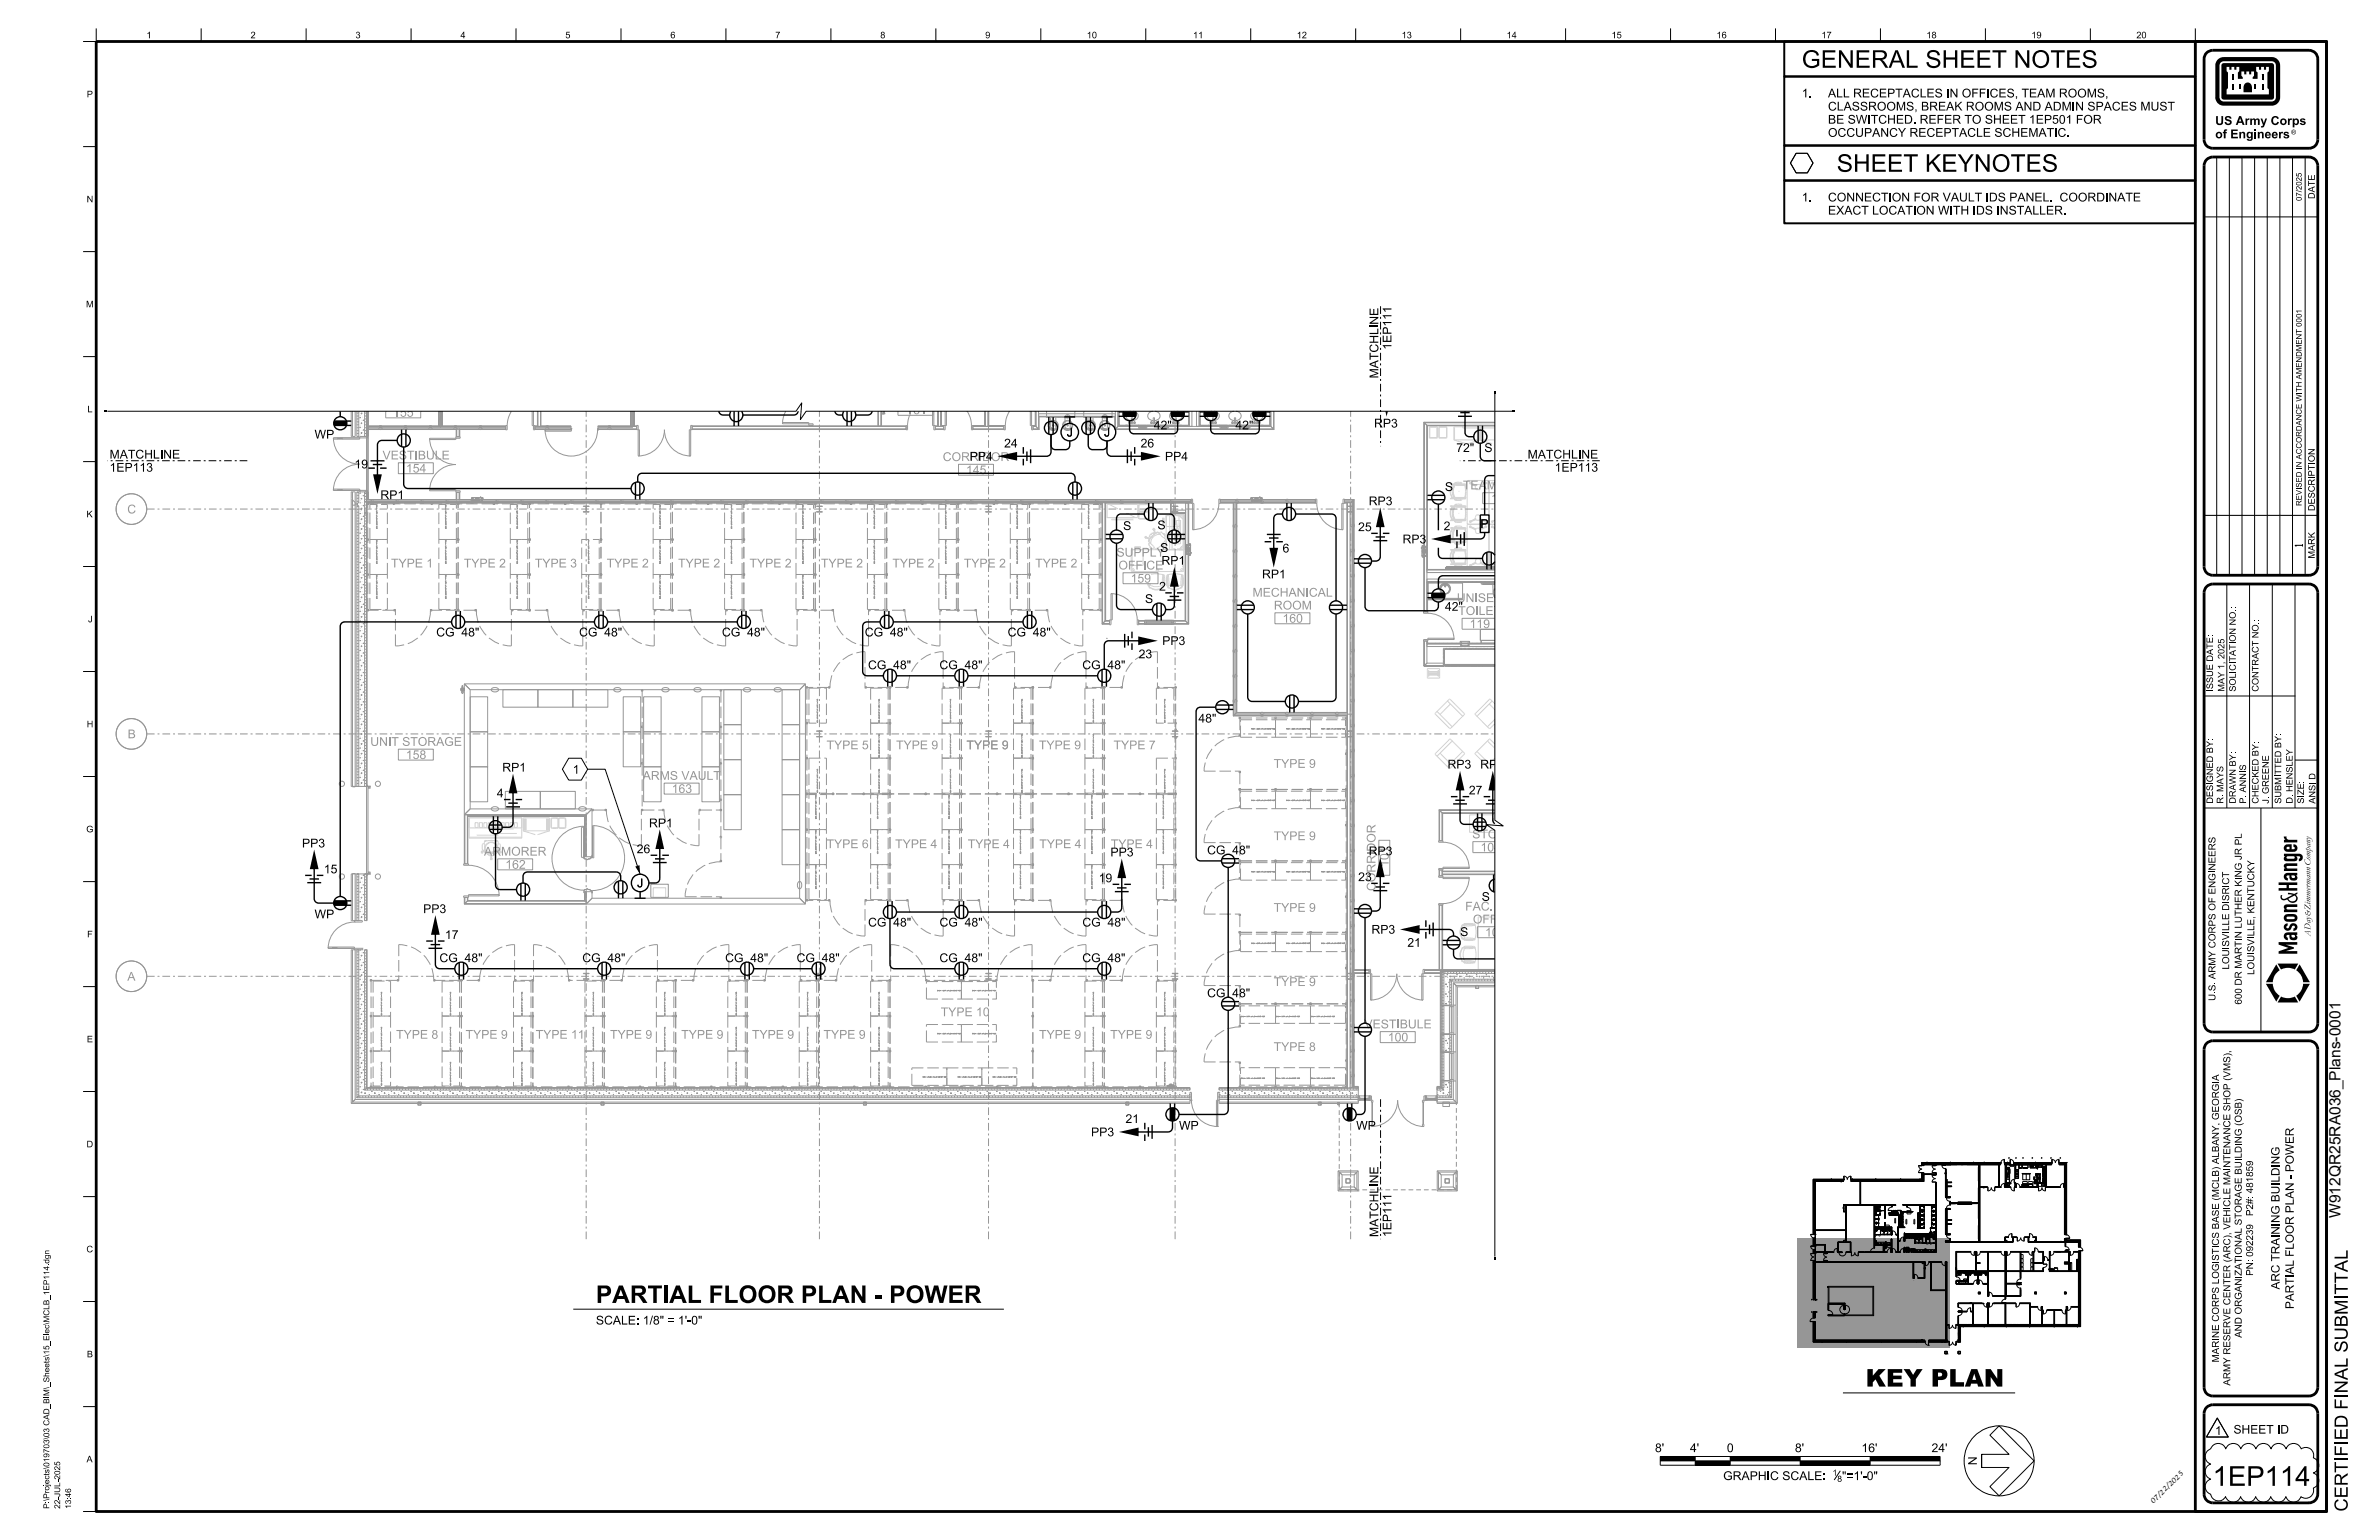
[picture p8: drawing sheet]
<svg xmlns="http://www.w3.org/2000/svg" width="864mm" height="559mm" viewBox="0 0 864 559" stroke-linecap="round" stroke-linejoin="round" font-family="sans-serif">
<defs><g id="words">
<text font-size="7.1" x="803.2" y="539.2">1EP114</text>
<g font-size="6.3">
<text x="654.1" y="24.6">GENERAL SHEET NOTES</text>
<text x="666.8" y="62.4">SHEET KEYNOTES</text>
<text x="216.3" y="472.8">PARTIAL FLOOR PLAN - POWER</text>
<text x="677.2" y="503.1">KEY PLAN</text>
</g>
<text font-size="5.6" x="849.7" y="442" transform="rotate(-90 849.7 442)">W912QR25RA036_Plans-0001</text>
<g font-size="4.8">
<text x="852.2" y="471.6" transform="rotate(-90 852.2 471.6)">I</text>
<text x="852.2" y="469.7" transform="rotate(-90 852.2 469.7)">TTAL</text>
<text x="852.2" y="505.6" transform="rotate(-90 852.2 505.6)">NALSUBM</text>
<text x="852.2" y="522.6" transform="rotate(-90 852.2 522.6)">ED FI</text>
<text x="852.2" y="528.5" transform="rotate(-90 852.2 528.5)">FI</text>
<text x="852.2" y="548.5" transform="rotate(-90 852.2 548.5)">CERTI</text>
</g>
<g font-size="3.2">
<text x="654.1" y="35.4">1.</text>
<text x="663.6" y="35.4">ALL RECEPTACLES IN OFFICES, TEAM ROOMS,</text>
<text x="663.6" y="40.1">CLASSROOMS, BREAK ROOMS AND ADMIN SPACES MUST</text>
<text x="663.6" y="44.9">BE SWITCHED. REFER TO SHEET 1EP501 FOR</text>
<text x="804.1" y="45.3">US Army Corps</text>
<text x="663.6" y="49.7">OCCUPANCY RECEPTACLE SCHEMATIC.</text>
<text x="804.1" y="50.2">of Engineers</text>
<text x="654.1" y="73.1">1.</text>
<text x="663.6" y="77.9">EXACT LOCATION WITH IDS INSTALLER.</text>
<text x="663.6" y="73.1">CONNECTION FOR VAULT IDS PANEL.</text>
<text x="749.1" y="73.1">COORDINATE</text>
<text x="500.3" y="117.8" transform="rotate(-90 500.3 117.8)">NE</text>
<text x="505.1" y="126.9" transform="rotate(-90 505.1 126.9)">1EP111</text>
<text x="500.3" y="137.3" transform="rotate(-90 500.3 137.3)">MATCHLI</text>
<text x="418.8" y="155.8">42&quot;</text>
<text x="448.5" y="155.8">42&quot;</text>
<text x="498.8" y="155.1">RP3</text>
<text x="114.2" y="159.2">WP</text>
<text x="387.2" y="158.4">J</text>
<text x="400.8" y="158.4">J</text>
<text x="39.8" y="166.4">MATCHLINE</text>
<text x="352" y="167.1">PP4</text>
<text x="364.5" y="162.4">24</text>
<text x="414" y="162.4">26</text>
<text x="422.9" y="167.1">PP4</text>
<text x="528.6" y="164">72&quot;</text>
<text x="539.3" y="164">S</text>
<text x="554.5" y="166.4">MATCHLINE</text>
<text x="39.8" y="171.2">1EP113</text>
<text x="128.7" y="170">19</text>
<text x="564.3" y="171.2">1EP113</text>
<text x="524.5" y="178.2">S</text>
<text x="138.1" y="181.1">RP1</text>
<text x="496.9" y="183.3">RP3</text>
<text x="537.4" y="191.6">P</text>
<text x="407.7" y="192.3">S</text>
<text x="420.2" y="192.1">S</text>
<text x="493" y="192.7">25</text>
<text x="509.1" y="197.2">RP3</text>
<text x="524.1" y="192.4">2</text>
<text x="421.1" y="200.3">S</text>
<text x="421.6" y="204.9">RP1</text>
<text x="458.1" y="209.9">RP1</text>
<text x="420.8" y="214.3">2</text>
<text x="415.6" y="218.8">S</text>
<text x="524.5" y="221.6">42&quot;</text>
<text x="158.4" y="230.9">CG</text>
<text x="168.2" y="230.9">48&quot;</text>
<text x="210.2" y="230.9">CG</text>
<text x="220.1" y="230.9">48&quot;</text>
<text x="262.1" y="230.9">CG</text>
<text x="271.9" y="230.9">48&quot;</text>
<text x="313.9" y="230.9">CG</text>
<text x="323.8" y="230.9">48&quot;</text>
<text x="365.8" y="230.9">CG</text>
<text x="375.7" y="230.9">48&quot;</text>
<text x="413.3" y="238.9">23</text>
<text x="421.9" y="234">PP3</text>
<text x="315.1" y="242.8">CG</text>
<text x="325" y="242.8">48&quot;</text>
<text x="341" y="242.8">CG</text>
<text x="350.9" y="242.8">48&quot;</text>
<text x="392.9" y="242.8">CG</text>
<text x="402.8" y="242.8">48&quot;</text>
<text x="435" y="262.2">48&quot;</text>
<text x="182.3" y="280">RP1</text>
<text x="207.9" y="280.7">1</text>
<text x="525.5" y="278.9">RP3</text>
<text x="537.3" y="278.9">RP3</text>
<text x="180.4" y="289.3">4</text>
<text x="533.2" y="288.3">27</text>
<text x="235.6" y="300.2">RP1</text>
<text x="109.6" y="307.5">PP3</text>
<text x="231.1" y="309.6">26</text>
<text x="403.1" y="310.7">PP3</text>
<text x="438.2" y="310">CG</text>
<text x="448.1" y="310">48&quot;</text>
<text x="496.9" y="310.3">RP3</text>
<text x="117.5" y="316.9">15</text>
<text x="231.3" y="322">J</text>
<text x="398.8" y="320.1">19</text>
<text x="493" y="319.7">23</text>
<text x="499.3" y="323.3" transform="rotate(-90 499.3 323.3)">C</text>
<text x="537.9" y="326.9">S</text>
<text x="114.2" y="333.2">WP</text>
<text x="153.6" y="331.3">PP3</text>
<text x="161.5" y="340.7">17</text>
<text x="315.1" y="336.2">CG</text>
<text x="325" y="336.2">48&quot;</text>
<text x="341.1" y="336.2">CG</text>
<text x="350.9" y="336.2">48&quot;</text>
<text x="392.9" y="336.2">CG</text>
<text x="402.8" y="336.2">48&quot;</text>
<text x="497.8" y="338.8">RP3</text>
<text x="530" y="339.6">S</text>
<text x="510.9" y="343.6">21</text>
<text x="159.5" y="349.1">CG</text>
<text x="169.4" y="349.1">48&quot;</text>
<text x="211.4" y="349.1">CG</text>
<text x="221.2" y="349.1">48&quot;</text>
<text x="263.2" y="349.1">CG</text>
<text x="273.1" y="349.1">48&quot;</text>
<text x="289.2" y="349.1">CG</text>
<text x="299" y="349.1">48&quot;</text>
<text x="341" y="349.1">CG</text>
<text x="350.9" y="349.1">48&quot;</text>
<text x="392.9" y="349.1">CG</text>
<text x="402.8" y="349.1">48&quot;</text>
<text x="438.2" y="361.9">CG</text>
<text x="448.1" y="361.9">48&quot;</text>
<text x="408.6" y="407.5">21</text>
<text x="396.1" y="412.3">PP3</text>
<text x="428" y="409.9">WP</text>
<text x="492.3" y="409.9">WP</text>
<text x="500.3" y="429.4" transform="rotate(-90 500.3 429.4)">NE</text>
<text x="500.3" y="448.9" transform="rotate(-90 500.3 448.9)">MATCHLI</text>
<text x="505.1" y="448.9" transform="rotate(-90 505.1 448.9)">1EP111</text>
<text x="216.3" y="480.6">SCALE: 1/8&quot; = 1'-0&quot;</text>
<text x="804.1" y="520.6">1</text>
<text x="600.8" y="526.9">8'</text>
<text x="613.5" y="526.9">4'</text>
<text x="626.9" y="526.9">0</text>
<text x="651.6" y="526.9">8'</text>
<text x="675.7" y="526.9">16'</text>
<text x="701.2" y="526.9">24'</text>
<text x="714.5" y="528.5" transform="rotate(90 714.5 528.5)">N</text>
<text x="625.5" y="537.1">GRAPHIC SCALE:</text>
<text x="668.7" y="537.1">&quot;=1'-0&quot;</text>
</g>
<g font-size="3.2" fill="#969696">
<text x="142.7" y="151.2">155</text>
<text x="329" y="150.3">161</text>
<text x="138.9" y="166.7">VESTIBULE</text>
<text x="342.2" y="167.3">CORRIDOR</text>
<text x="147.4" y="171.5">154</text>
<text x="350.7" y="172.1">145</text>
<text x="531.1" y="177.6">TEAM ROOM</text>
<text x="541.3" y="182.3">121</text>
<text x="46.2" y="186.3">C</text>
<text x="405.3" y="202">SUPPLY</text>
<text x="142" y="205.9">TYPE 1</text>
<text x="168.4" y="205.9">TYPE 2</text>
<text x="194.2" y="205.9">TYPE 3</text>
<text x="220.2" y="205.9">TYPE 2</text>
<text x="246.2" y="205.9">TYPE 2</text>
<text x="272.1" y="205.9">TYPE 2</text>
<text x="298" y="205.9">TYPE 2</text>
<text x="323.9" y="205.9">TYPE 2</text>
<text x="349.9" y="205.9">TYPE 2</text>
<text x="375.8" y="205.9">TYPE 2</text>
<text x="406" y="206.6">OFFICE</text>
<text x="410.4" y="211.4">159</text>
<text x="454.7" y="216.5">MECHANICAL</text>
<text x="462.4" y="221.2">ROOM</text>
<text x="528.8" y="218.5">UNISEX</text>
<text x="465.6" y="225.9">160</text>
<text x="529.4" y="223.2">TOILET</text>
<text x="533.5" y="227.9">119</text>
<text x="46.3" y="267.9">B</text>
<text x="134.4" y="270.6">UNIT STORAGE</text>
<text x="147.3" y="275.4">158</text>
<text x="300.1" y="271.9">TYPE 5</text>
<text x="325.3" y="271.9">TYPE 9</text>
<text x="350.8" y="271.9">TYPE 9</text>
<text x="377.1" y="271.9">TYPE 9</text>
<text x="404.2" y="271.9">TYPE 7</text>
<text x="462.4" y="278.6">TYPE 9</text>
<text x="233.3" y="283">ARMS VAULT</text>
<text x="243.8" y="287.7">163</text>
<text x="462.4" y="304.9">TYPE 9</text>
<text x="534.4" y="304.2">STOR.</text>
<text x="175.7" y="310.5">ARMORER</text>
<text x="300.1" y="307.8">TYPE 6</text>
<text x="325" y="307.8">TYPE 4</text>
<text x="351.3" y="307.8">TYPE 4</text>
<text x="377.3" y="307.8">TYPE 4</text>
<text x="403.2" y="307.8">TYPE 4</text>
<text x="499.3" y="309" transform="rotate(-90 499.3 309)">DOR</text>
<text x="537.4" y="309">104</text>
<text x="183.4" y="315.2">162</text>
<text x="504.1" y="314.5" transform="rotate(-90 504.1 314.5)">101</text>
<text x="499.3" y="320.1" transform="rotate(-90 499.3 320.1)">ORRI</text>
<text x="462.4" y="330.9">TYPE 9</text>
<text x="531.9" y="330.4">FAC. MGR</text>
<text x="534.7" y="335.1">OFFICE</text>
<text x="539.1" y="339.8">103</text>
<text x="46.2" y="355.8">A</text>
<text x="462.4" y="357.8">TYPE 9</text>
<text x="341.5" y="368.7">TYPE 10</text>
<text x="143.8" y="376.9">TYPE 8</text>
<text x="169" y="376.9">TYPE 9</text>
<text x="194.5" y="376.9">TYPE 11</text>
<text x="221.5" y="376.9">TYPE 9</text>
<text x="247.3" y="376.9">TYPE 9</text>
<text x="273" y="376.9">TYPE 9</text>
<text x="298.9" y="376.9">TYPE 9</text>
<text x="377.2" y="376.9">TYPE 9</text>
<text x="403" y="376.9">TYPE 9</text>
<text x="495.3" y="373.1">VESTIBULE</text>
<text x="503.8" y="377.9">100</text>
<text x="462.4" y="381.4">TYPE 8</text>
</g>
<text font-size="3.1" x="810.8" y="520.2">SHEET ID</text>
<g font-size="3">
<text x="827.5" y="422.5" transform="rotate(-90 827.5 422.5)">NG</text>
<text x="827.5" y="429.1" transform="rotate(-90 827.5 429.1)">L</text>
<text x="832.7" y="427.9" transform="rotate(-90 832.7 427.9)">-POW ER</text>
<text x="827.5" y="443.8" transform="rotate(-90 827.5 443.8)">NG BUIDI</text>
<text x="827.5" y="448" transform="rotate(-90 827.5 448)">N</text>
<text x="827.5" y="444.9" transform="rotate(-90 827.5 444.9)">I</text>
<text x="827.5" y="467.9" transform="rotate(-90 827.5 467.9)">ARC TRAI</text>
<text x="832.7" y="462.4" transform="rotate(-90 832.7 462.4)">ALFLOOR PLAN</text>
<text x="832.7" y="475" transform="rotate(-90 832.7 475)">PARTI</text>
</g>
<text font-size="2.7" x="835.8" y="198.3" transform="rotate(-90 835.8 198.3)">1</text>
<g font-size="2.5">
<text x="804.2" y="315.9" transform="rotate(-90 804.2 315.9)">NEERS</text>
<text x="809.2" y="321" transform="rotate(-90 809.2 321)">CT</text>
<text x="813.8" y="318.4" transform="rotate(-90 813.8 318.4)">NG JR PL</text>
<text x="809.2" y="326.9" transform="rotate(-90 809.2 326.9)">SRI</text>
<text x="818.3" y="324.2" transform="rotate(-90 818.3 324.2)">TUCKY</text>
<text x="809.2" y="337.8" transform="rotate(-90 809.2 337.8)">LLE DI</text>
<text x="813.8" y="340.5" transform="rotate(-90 813.8 340.5)">N LUTHER KI</text>
<text x="818.3" y="339.7" transform="rotate(-90 818.3 339.7)">LLE,KEN</text>
<text x="809.2" y="343.5" transform="rotate(-90 809.2 343.5)">SVI</text>
<text x="818.3" y="345.5" transform="rotate(-90 818.3 345.5)">SVI</text>
<text x="809.2" y="351.8" transform="rotate(-90 809.2 351.8)">LOUI</text>
<text x="818.3" y="353.7" transform="rotate(-90 818.3 353.7)">LOUI</text>
<text x="804.2" y="359.6" transform="rotate(-90 804.2 359.6)">S.ARMY CORPS OF ENGI</text>
<text x="804.2" y="363.2" transform="rotate(-90 804.2 363.2)">U.</text>
<text x="813.8" y="364.5" transform="rotate(-90 813.8 364.5)">600DR MARTI</text>
<text x="809.6" y="382.1" transform="rotate(-90 809.6 382.1)">,</text>
<text x="805.5" y="392.2" transform="rotate(-90 805.5 392.2)">A</text>
<text x="809.6" y="391" transform="rotate(-90 809.6 391)">VMS)</text>
<text x="813.8" y="407.3" transform="rotate(-90 813.8 407.3)">OSB)</text>
<text x="813.8" y="414.8" transform="rotate(-90 813.8 414.8)">NG (</text>
<text x="809.6" y="423.7" transform="rotate(-90 809.6 423.7)">NTENANCE SHOP (</text>
<text x="813.8" y="420.4" transform="rotate(-90 813.8 420.4)">L</text>
<text x="805.5" y="434.4" transform="rotate(-90 805.5 434.4)">MCLB)ALBANY,GEORGI</text>
<text x="809.6" y="437.9" transform="rotate(-90 809.6 437.9)">CLE MAI</text>
<text x="817.9" y="441.3" transform="rotate(-90 817.9 441.3)">P2#:481859</text>
<text x="809.6" y="448.2" transform="rotate(-90 809.6 448.2)">,VEHI</text>
<text x="805.5" y="452" transform="rotate(-90 805.5 452)">CS BASE (</text>
<text x="813.8" y="455.3" transform="rotate(-90 813.8 455.3)">ONALSTORAGE BUIDI</text>
<text x="805.5" y="457.5" transform="rotate(-90 805.5 457.5)">STI</text>
<text x="809.6" y="456.8" transform="rotate(-90 809.6 456.8)">ARC)</text>
<text x="813.8" y="463" transform="rotate(-90 813.8 463)">ZATI</text>
<text x="817.9" y="462.9" transform="rotate(-90 817.9 462.9)">PN:092239</text>
<text x="805.5" y="485.5" transform="rotate(-90 805.5 485.5)">NE CORPS LOGI</text>
<text x="813.8" y="485.4" transform="rotate(-90 813.8 485.4)">AND ORGANI</text>
<text x="805.5" y="494.4" transform="rotate(-90 805.5 494.4)">MARI</text>
<text x="809.6" y="502.8" transform="rotate(-90 809.6 502.8)">ARMY RESERVE CENTER (</text>
<text x="781.7" y="545.9" transform="rotate(-45 781.7 545.9)">07/22/2025</text>
</g>
<g font-size="2.4">
<text x="53.1" y="13.9">1</text>
<text x="91" y="13.9">2</text>
<text x="129" y="13.9">3</text>
<text x="167.1" y="13.9">4</text>
<text x="205.2" y="13.9">5</text>
<text x="243.3" y="13.9">6</text>
<text x="281.4" y="13.9">7</text>
<text x="319.5" y="13.9">8</text>
<text x="357.6" y="13.9">9</text>
<text x="394.5" y="13.9">10</text>
<text x="433.1" y="13.9">11</text>
<text x="470.7" y="13.9">12</text>
<text x="508.8" y="13.9">13</text>
<text x="546.9" y="13.9">14</text>
<text x="585" y="13.9">15</text>
<text x="623.1" y="13.9">16</text>
<text x="661.2" y="13.9">17</text>
<text x="699.3" y="13.9">18</text>
<text x="737.4" y="13.9">19</text>
<text x="775.5" y="13.9">20</text>
<text x="31.5" y="35.3">P</text>
<text x="31.5" y="73.4">N</text>
<text x="840.3" y="72.2" transform="rotate(-90 840.3 72.2)">DATE</text>
<text x="31.2" y="111.5">M</text>
<text x="31.7" y="149.6">L</text>
<text x="840.3" y="167.7" transform="rotate(-90 840.3 167.7)">ON</text>
<text x="840.3" y="172.9" transform="rotate(-90 840.3 172.9)">PTI</text>
<text x="840.3" y="185.4" transform="rotate(-90 840.3 185.4)">DESCRI</text>
<text x="31.4" y="187.7">K</text>
<text x="840.3" y="202.7" transform="rotate(-90 840.3 202.7)">M</text>
<text x="840.3" y="199.9" transform="rotate(-90 840.3 199.9)">ARK</text>
<text x="811.6" y="221" transform="rotate(-90 811.6 221)">:</text>
<text x="32" y="225.8">J</text>
<text x="819.9" y="225.7" transform="rotate(-90 819.9 225.7)">:</text>
<text x="811.6" y="232.9" transform="rotate(-90 811.6 232.9)">ON NO.</text>
<text x="811.6" y="243.4" transform="rotate(-90 811.6 243.4)">CI</text>
<text x="811.6" y="240.1" transform="rotate(-90 811.6 240.1)">TATI</text>
<text x="803.3" y="251" transform="rotate(-90 803.3 251)">I</text>
<text x="803.3" y="250.1" transform="rotate(-90 803.3 250.1)">SSUE DATE:</text>
<text x="807.5" y="251" transform="rotate(-90 807.5 251)">MAY 1,2025</text>
<text x="811.6" y="251" transform="rotate(-90 811.6 251)">SOLI</text>
<text x="819.9" y="251" transform="rotate(-90 819.9 251)">CONTRACT NO.</text>
<text x="31.5" y="263.9">H</text>
<text x="815.3" y="279.6" transform="rotate(-90 815.3 279.6)">S</text>
<text x="823.6" y="276.3" transform="rotate(-90 823.6 276.3)">E</text>
<text x="828.1" y="281.1" transform="rotate(-90 828.1 281.1)">TTED BY:</text>
<text x="803.3" y="283.9" transform="rotate(-90 803.3 283.9)">GNED BY:</text>
<text x="807.1" y="284.6" transform="rotate(-90 807.1 284.6)">AYS</text>
<text x="803.3" y="291.6" transform="rotate(-90 803.3 291.6)">DESI</text>
<text x="807.1" y="291.6" transform="rotate(-90 807.1 291.6)">R.M</text>
<text x="811.6" y="291.6" transform="rotate(-90 811.6 291.6)">DRAW N BY:</text>
<text x="815.3" y="291.6" transform="rotate(-90 815.3 291.6)">P.ANN</text>
<text x="819.9" y="291.6" transform="rotate(-90 819.9 291.6)">CHECKED BY:</text>
<text x="823.6" y="291.6" transform="rotate(-90 823.6 291.6)">J.GREEN</text>
<text x="828.1" y="291.6" transform="rotate(-90 828.1 291.6)">SUBMI</text>
<text x="832.2" y="291.6" transform="rotate(-90 832.2 291.6)">D.HENSLEY</text>
<text x="836.4" y="291.6" transform="rotate(-90 836.4 291.6)">SI</text>
<text x="836.4" y="288.5" transform="rotate(-90 836.4 288.5)">ZE:</text>
<text x="840.5" y="291.6" transform="rotate(-90 840.5 291.6)">ANSID</text>
<text x="31.3" y="302">G</text>
<text x="31.6" y="340.1">F</text>
<text x="31.5" y="378.2">E</text>
<text x="31.4" y="416.3">D</text>
<text x="31.4" y="454.4">C</text>
<text x="31.5" y="492.5">B</text>
<text x="31.4" y="530.6">A</text>
</g>
<g font-size="2.2">
<text x="665.2" y="535.5">1</text>
<text x="666.9" y="537.7">8</text>
</g>
<g font-size="2.1">
<text x="17.9" y="458.5" transform="rotate(-90 17.9 458.5)">dgn</text>
<text x="17.9" y="479.9" transform="rotate(-90 17.9 479.9)">MCLB_1EP114.</text>
<text x="17.9" y="483.9" transform="rotate(-90 17.9 483.9)">ec\</text>
<text x="17.9" y="493.8" transform="rotate(-90 17.9 493.8)">s15_El</text>
<text x="17.9" y="503.3" transform="rotate(-90 17.9 503.3)">_</text>
<text x="17.9" y="506.6" transform="rotate(-90 17.9 506.6)">M\Sheet\</text>
<text x="17.9" y="521.5" transform="rotate(-90 17.9 521.5)">03CAD_BI</text>
<text x="17.9" y="534.6" transform="rotate(-90 17.9 534.6)">s019703\</text>
<text x="21.8" y="536.9" transform="rotate(-90 21.8 536.9)">2025</text>
<text x="17.9" y="544.7" transform="rotate(-90 17.9 544.7)">\</text>
<text x="17.9" y="540.9" transform="rotate(-90 17.9 540.9)">oj</text>
<text x="21.8" y="543.2" transform="rotate(-90 21.8 543.2)">J</text>
<text x="25.8" y="543.3" transform="rotate(-90 25.8 543.3)">46</text>
<text x="17.9" y="547.5" transform="rotate(-90 17.9 547.5)">P:Pr ect\</text>
<text x="21.8" y="547.5" transform="rotate(-90 21.8 547.5)">22-UL-</text>
<text x="25.8" y="547.5" transform="rotate(-90 25.8 547.5)">13:</text>
</g>
<g font-size="2">
<text x="835.5" y="69" transform="rotate(-90 835.5 69)">2025</text>
<text x="835.5" y="72.9" transform="rotate(-90 835.5 72.9)">07/</text>
<text x="835.5" y="116.9" transform="rotate(-90 835.5 116.9)">001</text>
<text x="835.5" y="125.1" transform="rotate(-90 835.5 125.1)">EN</text>
<text x="835.5" y="121.1" transform="rotate(-90 835.5 121.1)">T 00</text>
<text x="835.5" y="137.7" transform="rotate(-90 835.5 137.7)">AM</text>
<text x="835.5" y="133.4" transform="rotate(-90 835.5 133.4)">ENDM</text>
<text x="835.5" y="142.3" transform="rotate(-90 835.5 142.3)">TH</text>
<text x="835.5" y="150.5" transform="rotate(-90 835.5 150.5)">CE W I</text>
<text x="835.5" y="166.7" transform="rotate(-90 835.5 166.7)">ACCORDAN</text>
<text x="835.5" y="169.6" transform="rotate(-90 835.5 169.6)">N</text>
<text x="835.5" y="177" transform="rotate(-90 835.5 177)">SED I</text>
<text x="835.5" y="183.6" transform="rotate(-90 835.5 183.6)">REVI</text>
</g>
<text font-size="1.7" x="831.7" y="48.8">®</text>
<text font-size=".4" x="744.2" y="460.9">CDV</text>
<g font-size=".3" fill="#969696">
<text x="136.6" y="184.9" transform="rotate(90 136.6 184.9)">x</text>
<text x="161.7" y="183.3" transform="rotate(90 161.7 183.3)">SHELV</text>
<text x="161.7" y="184.9" transform="rotate(90 161.7 184.9)">x</text>
<text x="161.7" y="185.4" transform="rotate(90 161.7 185.4)">5,MTL</text>
<text x="187.6" y="183.3" transform="rotate(90 187.6 183.3)">SHELV</text>
<text x="187.6" y="184.9" transform="rotate(90 187.6 184.9)">x</text>
<text x="187.6" y="185.4" transform="rotate(90 187.6 185.4)">5,MTL</text>
<text x="239.5" y="184.9" transform="rotate(90 239.5 184.9)">x</text>
<text x="265.4" y="184.9" transform="rotate(90 265.4 184.9)">x</text>
<text x="317.3" y="184.9" transform="rotate(90 317.3 184.9)">x</text>
<text x="343.2" y="184.9" transform="rotate(90 343.2 184.9)">x</text>
<text x="369.1" y="184.9" transform="rotate(90 369.1 184.9)">x</text>
<text x="395" y="184.9" transform="rotate(90 395 184.9)">x</text>
<text x="161.7" y="187.6" transform="rotate(90 161.7 187.6)">L,24&quot;x48&quot;X87&quot; NOM</text>
<text x="187.6" y="187.6" transform="rotate(90 187.6 187.6)">L,24&quot;x48&quot;X87&quot; NOM</text>
<text x="161.7" y="196" transform="rotate(90 161.7 196)">SHELV</text>
<text x="161.7" y="197.6" transform="rotate(90 161.7 197.6)">x 5,MTL</text>
<text x="187.6" y="196" transform="rotate(90 187.6 196)">SHELV</text>
<text x="187.6" y="197.6" transform="rotate(90 187.6 197.6)">x 5,MTL</text>
<text x="161.7" y="200.3" transform="rotate(90 161.7 200.3)">L,24&quot;x48&quot;X87&quot; NOM</text>
<text x="187.6" y="200.3" transform="rotate(90 187.6 200.3)">L,24&quot;x48&quot;X87&quot; NOM</text>
<text x="161.7" y="208.7" transform="rotate(90 161.7 208.7)">SHELV</text>
<text x="187.6" y="208.7" transform="rotate(90 187.6 208.7)">SHELV</text>
<text x="161.7" y="210.3" transform="rotate(90 161.7 210.3)">x 5,MTL</text>
<text x="161.7" y="213" transform="rotate(90 161.7 213)">L,24&quot;x48&quot;X87&quot; NOM</text>
<text x="187.6" y="210.3" transform="rotate(90 187.6 210.3)">x 5,MTL</text>
<text x="187.6" y="213" transform="rotate(90 187.6 213)">L,24&quot;x48&quot;X87&quot; NOM</text>
<text x="296.6" y="253.7" transform="rotate(90 296.6 253.7)">SHELV</text>
<text x="296.6" y="255.3" transform="rotate(90 296.6 255.3)">x 5,MTL</text>
<text x="296.6" y="257.3" transform="rotate(90 296.6 257.3)">UTI</text>
<text x="296.6" y="257.9" transform="rotate(90 296.6 257.9)">L,24&quot;x48&quot;X87&quot; NOM</text>
<text x="319" y="253.7" transform="rotate(90 319 253.7)">SHELV</text>
<text x="319" y="255.3" transform="rotate(90 319 255.3)">x</text>
<text x="319" y="255.8" transform="rotate(90 319 255.8)">5,MTL</text>
<text x="319" y="257.3" transform="rotate(90 319 257.3)">UTI</text>
<text x="319" y="257.9" transform="rotate(90 319 257.9)">L,24&quot;x48&quot;X87&quot; NOM</text>
<text x="344.9" y="253.7" transform="rotate(90 344.9 253.7)">SHELV</text>
<text x="344.9" y="255.3" transform="rotate(90 344.9 255.3)">x</text>
<text x="344.9" y="255.8" transform="rotate(90 344.9 255.8)">5,MTL</text>
<text x="344.9" y="257.3" transform="rotate(90 344.9 257.3)">UTI</text>
<text x="344.9" y="257.9" transform="rotate(90 344.9 257.9)">L,24&quot;x48&quot;X87&quot; NOM</text>
<text x="370.8" y="253.7" transform="rotate(90 370.8 253.7)">SHELV</text>
<text x="370.8" y="255.3" transform="rotate(90 370.8 255.3)">x</text>
<text x="370.8" y="255.8" transform="rotate(90 370.8 255.8)">5,MTL</text>
<text x="370.8" y="257.3" transform="rotate(90 370.8 257.3)">UTI</text>
<text x="370.8" y="257.9" transform="rotate(90 370.8 257.9)">L,24&quot;x48&quot;X87&quot; NOM</text>
<text x="396.8" y="253.7" transform="rotate(90 396.8 253.7)">SHELV</text>
<text x="396.8" y="255.3" transform="rotate(90 396.8 255.3)">x</text>
<text x="396.8" y="255.8" transform="rotate(90 396.8 255.8)">5,MTL</text>
<text x="396.8" y="257.3" transform="rotate(90 396.8 257.3)">UTI</text>
<text x="396.8" y="257.9" transform="rotate(90 396.8 257.9)">L,24&quot;x48&quot;X87&quot; NOM</text>
<text x="422.7" y="253.7" transform="rotate(90 422.7 253.7)">SHELV</text>
<text x="422.7" y="255.3" transform="rotate(90 422.7 255.3)">x</text>
<text x="422.7" y="255.8" transform="rotate(90 422.7 255.8)">5,MTL</text>
<text x="422.7" y="257.3" transform="rotate(90 422.7 257.3)">UTI</text>
<text x="422.7" y="257.9" transform="rotate(90 422.7 257.9)">L,24&quot;x48&quot;X87&quot; NOM</text>
<text x="319" y="266.4" transform="rotate(90 319 266.4)">SHELV</text>
<text x="319" y="268" transform="rotate(90 319 268)">x</text>
<text x="319" y="268.5" transform="rotate(90 319 268.5)">5,MTL</text>
<text x="344.9" y="266.4" transform="rotate(90 344.9 266.4)">SHELV</text>
<text x="344.9" y="268" transform="rotate(90 344.9 268)">x</text>
<text x="344.9" y="268.5" transform="rotate(90 344.9 268.5)">5,MTL</text>
<text x="370.8" y="266.4" transform="rotate(90 370.8 266.4)">SHELV</text>
<text x="370.8" y="268" transform="rotate(90 370.8 268)">x</text>
<text x="370.8" y="268.5" transform="rotate(90 370.8 268.5)">5,MTL</text>
<text x="396.8" y="266.4" transform="rotate(90 396.8 266.4)">SHELV</text>
<text x="396.8" y="268" transform="rotate(90 396.8 268)">x</text>
<text x="396.8" y="268.5" transform="rotate(90 396.8 268.5)">5,MTL</text>
<text x="454.3" y="264.6">SHELV x 5, MTL UTIL, 24&quot;x48&quot;X87&quot; NOM</text>
<text x="467" y="264.6">SHELV x 5, MTL UTIL, 24&quot;x48&quot;X87&quot; NOM</text>
<text x="479.7" y="264.6">SHELV x 5, MTL UTIL, 24&quot;x48&quot;X87&quot; NOM</text>
<text x="319" y="270" transform="rotate(90 319 270)">UTI</text>
<text x="319" y="270.6" transform="rotate(90 319 270.6)">L,24&quot;x48&quot;X87&quot; NOM</text>
<text x="344.9" y="270" transform="rotate(90 344.9 270)">UTI</text>
<text x="344.9" y="270.6" transform="rotate(90 344.9 270.6)">L,24&quot;x48&quot;X87&quot; NOM</text>
<text x="370.8" y="270" transform="rotate(90 370.8 270)">UTI</text>
<text x="370.8" y="270.6" transform="rotate(90 370.8 270.6)">L,24&quot;x48&quot;X87&quot; NOM</text>
<text x="396.8" y="270" transform="rotate(90 396.8 270)">UTI</text>
<text x="396.8" y="270.6" transform="rotate(90 396.8 270.6)">L,24&quot;x48&quot;X87&quot; NOM</text>
<text x="296.6" y="279.1" transform="rotate(90 296.6 279.1)">SHELV</text>
<text x="296.6" y="280.7" transform="rotate(90 296.6 280.7)">x 5,MTL</text>
<text x="319" y="279.1" transform="rotate(90 319 279.1)">SHELV</text>
<text x="319" y="280.7" transform="rotate(90 319 280.7)">x</text>
<text x="319" y="281.2" transform="rotate(90 319 281.2)">5,MTL</text>
<text x="344.9" y="279.1" transform="rotate(90 344.9 279.1)">SHELV</text>
<text x="344.9" y="280.7" transform="rotate(90 344.9 280.7)">x</text>
<text x="344.9" y="281.2" transform="rotate(90 344.9 281.2)">5,MTL</text>
<text x="370.8" y="279.1" transform="rotate(90 370.8 279.1)">SHELV</text>
<text x="370.8" y="280.7" transform="rotate(90 370.8 280.7)">x</text>
<text x="370.8" y="281.2" transform="rotate(90 370.8 281.2)">5,MTL</text>
<text x="396.8" y="279.1" transform="rotate(90 396.8 279.1)">SHELV</text>
<text x="396.8" y="280.7" transform="rotate(90 396.8 280.7)">x</text>
<text x="396.8" y="281.2" transform="rotate(90 396.8 281.2)">5,MTL</text>
<text x="422.7" y="279.1" transform="rotate(90 422.7 279.1)">SHELV</text>
<text x="422.7" y="280.7" transform="rotate(90 422.7 280.7)">x</text>
<text x="422.7" y="281.2" transform="rotate(90 422.7 281.2)">5,MTL</text>
<text x="296.6" y="282.7" transform="rotate(90 296.6 282.7)">UTI</text>
<text x="296.6" y="283.3" transform="rotate(90 296.6 283.3)">L,24&quot;x48&quot;X87&quot; NOM</text>
<text x="319" y="282.7" transform="rotate(90 319 282.7)">UTI</text>
<text x="319" y="283.3" transform="rotate(90 319 283.3)">L,24&quot;x48&quot;X87&quot; NOM</text>
<text x="344.9" y="282.7" transform="rotate(90 344.9 282.7)">UTI</text>
<text x="344.9" y="283.3" transform="rotate(90 344.9 283.3)">L,24&quot;x48&quot;X87&quot; NOM</text>
<text x="370.8" y="282.7" transform="rotate(90 370.8 282.7)">UTI</text>
<text x="370.8" y="283.3" transform="rotate(90 370.8 283.3)">L,24&quot;x48&quot;X87&quot; NOM</text>
<text x="396.8" y="282.7" transform="rotate(90 396.8 282.7)">UTI</text>
<text x="396.8" y="283.3" transform="rotate(90 396.8 283.3)">L,24&quot;x48&quot;X87&quot; NOM</text>
<text x="422.7" y="282.7" transform="rotate(90 422.7 282.7)">UTI</text>
<text x="422.7" y="283.3" transform="rotate(90 422.7 283.3)">L,24&quot;x48&quot;X87&quot; NOM</text>
<text x="296" y="288.6" transform="rotate(90 296 288.6)">SHELV</text>
<text x="296" y="290.2" transform="rotate(90 296 290.2)">x 5,MTL</text>
<text x="296" y="292.2" transform="rotate(90 296 292.2)">UTI</text>
<text x="296" y="292.8" transform="rotate(90 296 292.8)">L,24&quot;x48&quot;X87&quot; NOM</text>
<text x="318.5" y="288.6" transform="rotate(90 318.5 288.6)">SHELV</text>
<text x="318.5" y="290.2" transform="rotate(90 318.5 290.2)">x 5,MTL</text>
<text x="318.5" y="292.2" transform="rotate(90 318.5 292.2)">UTI</text>
<text x="318.5" y="292.8" transform="rotate(90 318.5 292.8)">L,24&quot;x48&quot;X87&quot; NOM</text>
<text x="344.4" y="288.6" transform="rotate(90 344.4 288.6)">SHELV</text>
<text x="344.4" y="290.2" transform="rotate(90 344.4 290.2)">x 5,MTL</text>
<text x="344.4" y="292.2" transform="rotate(90 344.4 292.2)">UTI</text>
<text x="344.4" y="292.8" transform="rotate(90 344.4 292.8)">L,24&quot;x48&quot;X87&quot; NOM</text>
<text x="370.3" y="288.6" transform="rotate(90 370.3 288.6)">SHELV</text>
<text x="370.3" y="290.2" transform="rotate(90 370.3 290.2)">x 5,MTL</text>
<text x="370.3" y="292.2" transform="rotate(90 370.3 292.2)">UTI</text>
<text x="370.3" y="292.8" transform="rotate(90 370.3 292.8)">L,24&quot;x48&quot;X87&quot; NOM</text>
<text x="396.2" y="288.6" transform="rotate(90 396.2 288.6)">SHELV</text>
<text x="396.2" y="290.2" transform="rotate(90 396.2 290.2)">x 5,MTL</text>
<text x="396.2" y="292.2" transform="rotate(90 396.2 292.2)">UTI</text>
<text x="396.2" y="292.8" transform="rotate(90 396.2 292.8)">L,24&quot;x48&quot;X87&quot; NOM</text>
<text x="422.2" y="288.6" transform="rotate(90 422.2 288.6)">SHELV</text>
<text x="422.2" y="290.2" transform="rotate(90 422.2 290.2)">x 5,MTL</text>
<text x="422.2" y="292.2" transform="rotate(90 422.2 292.2)">UTI</text>
<text x="422.2" y="292.8" transform="rotate(90 422.2 292.8)">L,24&quot;x48&quot;X87&quot; NOM</text>
<text x="454.3" y="290.5">SHELV x 5, MTL UTIL, 24&quot;x48&quot;X87&quot; NOM</text>
<text x="467" y="290.5">SHELV x 5, MTL UTIL, 24&quot;x48&quot;X87&quot; NOM</text>
<text x="479.7" y="290.5">SHELV x 5, MTL UTIL, 24&quot;x48&quot;X87&quot; NOM</text>
<text x="296" y="301.3" transform="rotate(90 296 301.3)">SHELV</text>
<text x="296" y="302.9" transform="rotate(90 296 302.9)">x 5,MTL</text>
<text x="296" y="304.9" transform="rotate(90 296 304.9)">UTI</text>
<text x="296" y="305.5" transform="rotate(90 296 305.5)">L,24&quot;x48&quot;X87&quot; NOM</text>
<text x="318.5" y="301.3" transform="rotate(90 318.5 301.3)">SHELV</text>
<text x="318.5" y="302.9" transform="rotate(90 318.5 302.9)">x 5,MTL</text>
<text x="318.5" y="304.9" transform="rotate(90 318.5 304.9)">UTI</text>
<text x="318.5" y="305.5" transform="rotate(90 318.5 305.5)">L,24&quot;x48&quot;X87&quot; NOM</text>
<text x="344.4" y="301.3" transform="rotate(90 344.4 301.3)">SHELV</text>
<text x="344.4" y="302.9" transform="rotate(90 344.4 302.9)">x 5,MTL</text>
<text x="344.4" y="304.9" transform="rotate(90 344.4 304.9)">UTI</text>
<text x="344.4" y="305.5" transform="rotate(90 344.4 305.5)">L,24&quot;x48&quot;X87&quot; NOM</text>
<text x="370.3" y="301.3" transform="rotate(90 370.3 301.3)">SHELV</text>
<text x="370.3" y="302.9" transform="rotate(90 370.3 302.9)">x 5,MTL</text>
<text x="370.3" y="304.9" transform="rotate(90 370.3 304.9)">UTI</text>
<text x="370.3" y="305.5" transform="rotate(90 370.3 305.5)">L,24&quot;x48&quot;X87&quot; NOM</text>
<text x="396.2" y="301.3" transform="rotate(90 396.2 301.3)">SHELV</text>
<text x="396.2" y="302.9" transform="rotate(90 396.2 302.9)">x 5,MTL</text>
<text x="396.2" y="304.9" transform="rotate(90 396.2 304.9)">UTI</text>
<text x="396.2" y="305.5" transform="rotate(90 396.2 305.5)">L,24&quot;x48&quot;X87&quot; NOM</text>
<text x="422.2" y="301.3" transform="rotate(90 422.2 301.3)">SHELV</text>
<text x="422.2" y="302.9" transform="rotate(90 422.2 302.9)">x 5,MTL</text>
<text x="422.2" y="304.9" transform="rotate(90 422.2 304.9)">UTI</text>
<text x="422.2" y="305.5" transform="rotate(90 422.2 305.5)">L,24&quot;x48&quot;X87&quot; NOM</text>
<text x="296" y="314" transform="rotate(90 296 314)">SHELV</text>
<text x="296" y="315.6" transform="rotate(90 296 315.6)">x 5,MTL</text>
<text x="296" y="317.6" transform="rotate(90 296 317.6)">UTI</text>
<text x="318.5" y="314" transform="rotate(90 318.5 314)">SHELV</text>
<text x="318.5" y="315.6" transform="rotate(90 318.5 315.6)">x 5,MTL</text>
<text x="318.5" y="317.6" transform="rotate(90 318.5 317.6)">UTI</text>
<text x="344.4" y="314" transform="rotate(90 344.4 314)">SHELV</text>
<text x="344.4" y="315.6" transform="rotate(90 344.4 315.6)">x 5,MTL</text>
<text x="344.4" y="317.6" transform="rotate(90 344.4 317.6)">UTI</text>
<text x="370.3" y="314" transform="rotate(90 370.3 314)">SHELV</text>
<text x="370.3" y="315.6" transform="rotate(90 370.3 315.6)">x 5,MTL</text>
<text x="370.3" y="317.6" transform="rotate(90 370.3 317.6)">UTI</text>
<text x="396.2" y="314" transform="rotate(90 396.2 314)">SHELV</text>
<text x="396.2" y="315.6" transform="rotate(90 396.2 315.6)">x 5,MTL</text>
<text x="396.2" y="317.6" transform="rotate(90 396.2 317.6)">UTI</text>
<text x="422.2" y="314" transform="rotate(90 422.2 314)">SHELV</text>
<text x="422.2" y="315.6" transform="rotate(90 422.2 315.6)">x 5,MTL</text>
<text x="422.2" y="317.6" transform="rotate(90 422.2 317.6)">UTI</text>
<text x="454.3" y="316.5">SHELV x 5, MTL UTIL, 24&quot;x48&quot;X87&quot; NOM</text>
<text x="467" y="316.5">SHELV x 5, MTL UTIL, 24&quot;x48&quot;X87&quot; NOM</text>
<text x="479.7" y="316.5">SHELV x 5, MTL UTIL, 24&quot;x48&quot;X87&quot; NOM</text>
<text x="296" y="318.2" transform="rotate(90 296 318.2)">L,24&quot;x48&quot;X87&quot; NOM</text>
<text x="318.5" y="318.2" transform="rotate(90 318.5 318.2)">L,24&quot;x48&quot;X87&quot; NOM</text>
<text x="344.4" y="318.2" transform="rotate(90 344.4 318.2)">L,24&quot;x48&quot;X87&quot; NOM</text>
<text x="370.3" y="318.2" transform="rotate(90 370.3 318.2)">L,24&quot;x48&quot;X87&quot; NOM</text>
<text x="396.2" y="318.2" transform="rotate(90 396.2 318.2)">L,24&quot;x48&quot;X87&quot; NOM</text>
<text x="422.2" y="318.2" transform="rotate(90 422.2 318.2)">L,24&quot;x48&quot;X87&quot; NOM</text>
<text x="454.3" y="342.4">SHELV x 5, MTL UTIL, 24&quot;x48&quot;X87&quot; NOM</text>
<text x="467" y="342.4">SHELV x 5, MTL UTIL, 24&quot;x48&quot;X87&quot; NOM</text>
<text x="479.7" y="342.4">SHELV x 5, MTL UTIL, 24&quot;x48&quot;X87&quot; NOM</text>
<text x="340.3" y="359.6">SHELV x 5, MTL UTIL, 24&quot;x48&quot;X87&quot; NOM</text>
<text x="353" y="359.6">SHELV x 5, MTL UTIL, 24&quot;x48&quot;X87&quot; NOM</text>
<text x="138.4" y="360" transform="rotate(90 138.4 360)">SHELV</text>
<text x="138.4" y="361.6" transform="rotate(90 138.4 361.6)">x</text>
<text x="138.4" y="362.1" transform="rotate(90 138.4 362.1)">5,MTL</text>
<text x="138.4" y="363.6" transform="rotate(90 138.4 363.6)">UTI</text>
<text x="138.4" y="364.2" transform="rotate(90 138.4 364.2)">L,24&quot;x48&quot;X87&quot; NOM</text>
<text x="163.4" y="360" transform="rotate(90 163.4 360)">SHELV</text>
<text x="163.4" y="361.6" transform="rotate(90 163.4 361.6)">x</text>
<text x="163.4" y="362.1" transform="rotate(90 163.4 362.1)">5,MTL</text>
<text x="163.4" y="363.6" transform="rotate(90 163.4 363.6)">UTI</text>
<text x="163.4" y="364.2" transform="rotate(90 163.4 364.2)">L,24&quot;x48&quot;X87&quot; NOM</text>
<text x="189.3" y="360" transform="rotate(90 189.3 360)">SHELV</text>
<text x="189.3" y="361.6" transform="rotate(90 189.3 361.6)">x 5,MTL</text>
<text x="189.3" y="363.6" transform="rotate(90 189.3 363.6)">UTI</text>
<text x="189.3" y="364.2" transform="rotate(90 189.3 364.2)">L,24&quot;x48&quot;X87&quot; NOM</text>
<text x="215.3" y="360" transform="rotate(90 215.3 360)">SHELV</text>
<text x="215.3" y="361.6" transform="rotate(90 215.3 361.6)">x</text>
<text x="215.3" y="362.1" transform="rotate(90 215.3 362.1)">5,MTL</text>
<text x="215.3" y="363.6" transform="rotate(90 215.3 363.6)">UTI</text>
<text x="215.3" y="364.2" transform="rotate(90 215.3 364.2)">L,24&quot;x48&quot;X87&quot; NOM</text>
<text x="241.2" y="360" transform="rotate(90 241.2 360)">SHELV</text>
<text x="241.2" y="361.6" transform="rotate(90 241.2 361.6)">x</text>
<text x="241.2" y="362.1" transform="rotate(90 241.2 362.1)">5,MTL</text>
<text x="241.2" y="363.6" transform="rotate(90 241.2 363.6)">UTI</text>
<text x="241.2" y="364.2" transform="rotate(90 241.2 364.2)">L,24&quot;x48&quot;X87&quot; NOM</text>
<text x="267.1" y="360" transform="rotate(90 267.1 360)">SHELV</text>
<text x="267.1" y="361.6" transform="rotate(90 267.1 361.6)">x 5,MTL</text>
<text x="267.1" y="363.6" transform="rotate(90 267.1 363.6)">UTI</text>
<text x="267.1" y="364.2" transform="rotate(90 267.1 364.2)">L,24&quot;x48&quot;X87&quot; NOM</text>
<text x="293.1" y="360" transform="rotate(90 293.1 360)">SHELV</text>
<text x="293.1" y="361.6" transform="rotate(90 293.1 361.6)">x</text>
<text x="293.1" y="362.1" transform="rotate(90 293.1 362.1)">5,MTL</text>
<text x="293.1" y="363.6" transform="rotate(90 293.1 363.6)">UTI</text>
<text x="293.1" y="364.2" transform="rotate(90 293.1 364.2)">L,24&quot;x48&quot;X87&quot; NOM</text>
<text x="319" y="360" transform="rotate(90 319 360)">SHELV</text>
<text x="319" y="361.6" transform="rotate(90 319 361.6)">x</text>
<text x="319" y="362.1" transform="rotate(90 319 362.1)">5,MTL</text>
<text x="319" y="363.6" transform="rotate(90 319 363.6)">UTI</text>
<text x="319" y="364.2" transform="rotate(90 319 364.2)">L,24&quot;x48&quot;X87&quot; NOM</text>
<text x="396.8" y="360" transform="rotate(90 396.8 360)">SHELV</text>
<text x="396.8" y="361.6" transform="rotate(90 396.8 361.6)">x</text>
<text x="396.8" y="362.1" transform="rotate(90 396.8 362.1)">5,MTL</text>
<text x="396.8" y="363.6" transform="rotate(90 396.8 363.6)">UTI</text>
<text x="396.8" y="364.2" transform="rotate(90 396.8 364.2)">L,24&quot;x48&quot;X87&quot; NOM</text>
<text x="422.7" y="360" transform="rotate(90 422.7 360)">SHELV</text>
<text x="422.7" y="361.6" transform="rotate(90 422.7 361.6)">x</text>
<text x="422.7" y="362.1" transform="rotate(90 422.7 362.1)">5,MTL</text>
<text x="422.7" y="363.6" transform="rotate(90 422.7 363.6)">UTI</text>
<text x="422.7" y="364.2" transform="rotate(90 422.7 364.2)">L,24&quot;x48&quot;X87&quot; NOM</text>
<text x="138.4" y="372.7" transform="rotate(90 138.4 372.7)">SHELV</text>
<text x="138.4" y="374.3" transform="rotate(90 138.4 374.3)">x</text>
<text x="138.4" y="374.8" transform="rotate(90 138.4 374.8)">5,MTL</text>
<text x="138.4" y="376.3" transform="rotate(90 138.4 376.3)">UTI</text>
<text x="138.4" y="376.9" transform="rotate(90 138.4 376.9)">L,24&quot;x48&quot;X87&quot; NOM</text>
<text x="163.4" y="372.7" transform="rotate(90 163.4 372.7)">SHELV</text>
<text x="163.4" y="374.3" transform="rotate(90 163.4 374.3)">x</text>
<text x="163.4" y="374.8" transform="rotate(90 163.4 374.8)">5,MTL</text>
<text x="163.4" y="376.3" transform="rotate(90 163.4 376.3)">UTI</text>
<text x="163.4" y="376.9" transform="rotate(90 163.4 376.9)">L,24&quot;x48&quot;X87&quot; NOM</text>
<text x="189.3" y="372.7" transform="rotate(90 189.3 372.7)">SHELV</text>
<text x="189.3" y="374.3" transform="rotate(90 189.3 374.3)">x 5,MTL</text>
<text x="189.3" y="376.3" transform="rotate(90 189.3 376.3)">UTI</text>
<text x="189.3" y="376.9" transform="rotate(90 189.3 376.9)">L,24&quot;x48&quot;X87&quot; NOM</text>
<text x="215.3" y="372.7" transform="rotate(90 215.3 372.7)">SHELV</text>
<text x="215.3" y="374.3" transform="rotate(90 215.3 374.3)">x</text>
<text x="215.3" y="374.8" transform="rotate(90 215.3 374.8)">5,MTL</text>
<text x="215.3" y="376.3" transform="rotate(90 215.3 376.3)">UTI</text>
<text x="215.3" y="376.9" transform="rotate(90 215.3 376.9)">L,24&quot;x48&quot;X87&quot; NOM</text>
<text x="241.2" y="372.7" transform="rotate(90 241.2 372.7)">SHELV</text>
<text x="241.2" y="374.3" transform="rotate(90 241.2 374.3)">x</text>
<text x="241.2" y="374.8" transform="rotate(90 241.2 374.8)">5,MTL</text>
<text x="241.2" y="376.3" transform="rotate(90 241.2 376.3)">UTI</text>
<text x="241.2" y="376.9" transform="rotate(90 241.2 376.9)">L,24&quot;x48&quot;X87&quot; NOM</text>
<text x="267.1" y="372.7" transform="rotate(90 267.1 372.7)">SHELV</text>
<text x="267.1" y="374.3" transform="rotate(90 267.1 374.3)">x 5,MTL</text>
<text x="267.1" y="376.3" transform="rotate(90 267.1 376.3)">UTI</text>
<text x="267.1" y="376.9" transform="rotate(90 267.1 376.9)">L,24&quot;x48&quot;X87&quot; NOM</text>
<text x="293.1" y="372.7" transform="rotate(90 293.1 372.7)">SHELV</text>
<text x="293.1" y="374.3" transform="rotate(90 293.1 374.3)">x</text>
<text x="293.1" y="374.8" transform="rotate(90 293.1 374.8)">5,MTL</text>
<text x="293.1" y="376.3" transform="rotate(90 293.1 376.3)">UTI</text>
<text x="293.1" y="376.9" transform="rotate(90 293.1 376.9)">L,24&quot;x48&quot;X87&quot; NOM</text>
<text x="319" y="372.7" transform="rotate(90 319 372.7)">SHELV</text>
<text x="319" y="374.3" transform="rotate(90 319 374.3)">x</text>
<text x="319" y="374.8" transform="rotate(90 319 374.8)">5,MTL</text>
<text x="319" y="376.3" transform="rotate(90 319 376.3)">UTI</text>
<text x="319" y="376.9" transform="rotate(90 319 376.9)">L,24&quot;x48&quot;X87&quot; NOM</text>
<text x="340.3" y="375.2">SHELV x 5, MTL UTIL, 24&quot;x48&quot;X87&quot; NOM</text>
<text x="353" y="375.2">SHELV x 5, MTL UTIL, 24&quot;x48&quot;X87&quot; NOM</text>
<text x="396.8" y="372.7" transform="rotate(90 396.8 372.7)">SHELV</text>
<text x="396.8" y="374.3" transform="rotate(90 396.8 374.3)">x</text>
<text x="396.8" y="374.8" transform="rotate(90 396.8 374.8)">5,MTL</text>
<text x="396.8" y="376.3" transform="rotate(90 396.8 376.3)">UTI</text>
<text x="396.8" y="376.9" transform="rotate(90 396.8 376.9)">L,24&quot;x48&quot;X87&quot; NOM</text>
<text x="422.7" y="372.7" transform="rotate(90 422.7 372.7)">SHELV</text>
<text x="422.7" y="374.3" transform="rotate(90 422.7 374.3)">x</text>
<text x="422.7" y="374.8" transform="rotate(90 422.7 374.8)">5,MTL</text>
<text x="422.7" y="376.3" transform="rotate(90 422.7 376.3)">UTI</text>
<text x="422.7" y="376.9" transform="rotate(90 422.7 376.9)">L,24&quot;x48&quot;X87&quot; NOM</text>
<text x="138.4" y="385.4" transform="rotate(90 138.4 385.4)">SHELV</text>
<text x="138.4" y="387" transform="rotate(90 138.4 387)">x 5,MTL</text>
<text x="138.4" y="389" transform="rotate(90 138.4 389)">UTI</text>
<text x="138.4" y="389.6" transform="rotate(90 138.4 389.6)">L,24&quot;x48&quot;X87&quot; NOM</text>
<text x="163.4" y="385.4" transform="rotate(90 163.4 385.4)">SHELV</text>
<text x="163.4" y="387" transform="rotate(90 163.4 387)">x 5,MTL</text>
<text x="163.4" y="389" transform="rotate(90 163.4 389)">UTI</text>
<text x="163.4" y="389.6" transform="rotate(90 163.4 389.6)">L,24&quot;x48&quot;X87&quot; NOM</text>
<text x="189.3" y="385.4" transform="rotate(90 189.3 385.4)">SHELV</text>
<text x="189.3" y="387" transform="rotate(90 189.3 387)">x 5,MTL</text>
<text x="189.3" y="389" transform="rotate(90 189.3 389)">UTI</text>
<text x="189.3" y="389.6" transform="rotate(90 189.3 389.6)">L,24&quot;x48&quot;X87&quot; NOM</text>
<text x="215.3" y="385.4" transform="rotate(90 215.3 385.4)">SHELV</text>
<text x="215.3" y="387" transform="rotate(90 215.3 387)">x 5,MTL</text>
<text x="215.3" y="389" transform="rotate(90 215.3 389)">UTI</text>
<text x="215.3" y="389.6" transform="rotate(90 215.3 389.6)">L,24&quot;x48&quot;X87&quot; NOM</text>
<text x="241.2" y="385.4" transform="rotate(90 241.2 385.4)">SHELV</text>
<text x="241.2" y="387" transform="rotate(90 241.2 387)">x 5,MTL</text>
<text x="241.2" y="389" transform="rotate(90 241.2 389)">UTI</text>
<text x="241.2" y="389.6" transform="rotate(90 241.2 389.6)">L,24&quot;x48&quot;X87&quot; NOM</text>
<text x="267.1" y="385.4" transform="rotate(90 267.1 385.4)">SHELV</text>
<text x="267.1" y="387" transform="rotate(90 267.1 387)">x 5,MTL</text>
<text x="267.1" y="389" transform="rotate(90 267.1 389)">UTI</text>
<text x="267.1" y="389.6" transform="rotate(90 267.1 389.6)">L,24&quot;x48&quot;X87&quot; NOM</text>
<text x="293.1" y="385.4" transform="rotate(90 293.1 385.4)">SHELV</text>
<text x="293.1" y="387" transform="rotate(90 293.1 387)">x 5,MTL</text>
<text x="293.1" y="389" transform="rotate(90 293.1 389)">UTI</text>
<text x="293.1" y="389.6" transform="rotate(90 293.1 389.6)">L,24&quot;x48&quot;X87&quot; NOM</text>
<text x="319" y="385.4" transform="rotate(90 319 385.4)">SHELV</text>
<text x="319" y="387" transform="rotate(90 319 387)">x 5,MTL</text>
<text x="319" y="389" transform="rotate(90 319 389)">UTI</text>
<text x="319" y="389.6" transform="rotate(90 319 389.6)">L,24&quot;x48&quot;X87&quot; NOM</text>
<text x="396.8" y="385.4" transform="rotate(90 396.8 385.4)">SHELV</text>
<text x="396.8" y="387" transform="rotate(90 396.8 387)">x 5,MTL</text>
<text x="396.8" y="389" transform="rotate(90 396.8 389)">UTI</text>
<text x="396.8" y="389.6" transform="rotate(90 396.8 389.6)">L,24&quot;x48&quot;X87&quot; NOM</text>
<text x="422.7" y="385.4" transform="rotate(90 422.7 385.4)">SHELV</text>
<text x="422.7" y="387" transform="rotate(90 422.7 387)">x 5,MTL</text>
<text x="422.7" y="389" transform="rotate(90 422.7 389)">UTI</text>
<text x="422.7" y="389.6" transform="rotate(90 422.7 389.6)">L,24&quot;x48&quot;X87&quot; NOM</text>
<text x="335" y="390.9">SHELV x 5, MTL UTIL, 24&quot;x48&quot;X87&quot; NOM</text>
<text x="347.7" y="390.9">SHELV x 5, MTL UTIL, 24&quot;x48&quot;X87&quot; NOM</text>
<text x="360.4" y="390.9">SHELV x 5, MTL UTIL, 24&quot;x48&quot;X87&quot; NOM</text>
<text x="450.6" y="391.4">SHELV x 5, MTL UTIL, 24&quot;x48&quot;X87&quot; NOM</text>
<text x="463.3" y="391.4">SHELV x 5, MTL UTIL, 24&quot;x48&quot;X87&quot; NOM</text>
<text x="476" y="391.4">SHELV x 5, MTL UTIL, 24&quot;x48&quot;X87&quot; NOM</text>
</g>
</g></defs>
<g fill="none" stroke="#d2d2d2" stroke-width=".36">
<path d="M532.6 174.5l.4-.2h7.1l.4 .2v15.3l-.2 .4h-7.3l-.4-.2zM542.6 174.3h-1.7l-.4 .4v15.1l.4 .4h1.7h-1.7l-.4 .4v15.1l.4 .4h1.7M413.6 185.9h3.1l.1 2.1-3.2 .1zM413.6 183.2h3.1l.1 2.1-3.2 .1zM413.8 185.6l-.6 .6v1.6l.6 .5h3l.3-.5v-1.6l-.5-.6M413.8 185.6h2.8M415.5 195l.6 .3M415.5 194.9v.1M415.6 194.8l.4 .4M415.6 194.8l-.1 .1M415.8 194.7l.3 .3M415.9 194.6h.1"/>
<path d="M415.9 194.6l-.3 .2M416 194.6l.3 .4M416.1 195.3h.1M416.1 195h.1M416.1 195.3l1 .1M416.1 195v.3M416.2 195v.1M416.2 195.1l.9 .1M416.3 195v.1M416.6 185.6l.5-.5v-1.7l-.3-.4-3-.1-.6 .5v1.7l.6 .5M417.1 196.4h.1M417.1 196.5l.4 .5"/>
<path d="M417.2 195.6a.92 .92 0 0 0 .2 1.5M417.3 194.3l.4 .8M417.3 194.3h.1M417.3 194.6h.1M417.3 194.6l-.1 1.3M417.3 195.7l-.2 .7M417.4 195.7l-.3 .8M417.5 197h.1M417.5 198.5l.4 .3M417.5 197.1h.1M417.5 197.1l1.4 1.3v.4M417.5 197.1h-.4l-.2 .6 1.3 1.3"/>
<path d="M417.6 195.2l-.3 .5M417.6 198.4l-.2 .2 .4 .4M417.6 195.2h.1M417.7 194h.1M417.7 193.9h.1M417.7 195.1l-.1 .1M417.7 193.9l-.4 .4M417.8 194.1h-.1M417.8 194l-.1 .1M417.8 194h-.1M417.8 193.9v.2M417.9 193.9h.1"/>
<path d="M417.8 194v.1M417.8 193.9v.1M417.9 198.7h.1M417.9 198.7v.1M417.9 193.9l-.1 .1M417.9 193.9v.1M418.1 193.4h.1M418.1 193.4l-.4 .5M418.2 193.4l.8 .5M418.3 194.5l-.6 .6M418.3 194.5h.1M418.4 194.5l-1 1.2"/>
<path d="M418.4 193.5h.1M418.5 191.9l.4 .6M418.5 191.9l.4 .4M418.6 191.9h-.1M418.7 191.8l.3 .3-.3-.3M418.8 191.7h.1M418.8 191.7l-.2 .2M418.9 191.7l.3 .4M418.9 192.3h.1M418.9 192.3l.2 1M418.9 198.6l.6 .5M418.9 198.6h.1"/>
<path d="M419 193.9l-.7 .6M419.1 193.8h.1M419.1 193.8l-.1 .1M419.1 192.2v.1M419.1 192.3h.1M419.1 192.3l.2 1M419.1 192.2l.1 .1M419.1 192.2l-.2 .1M419.1 192.2h.1M419.2 192.2v.1M419.2 192.1v.1M419.7 193.4l-1.3 1.1"/>
<path d="M419.7 193.4l-1.3 .1M420.1 193.1l-.6 .2M420.3 193.3l-1.2 .5M420.3 193.3h.1M420.3 193.3l.5 .2M420.3 193.3l-.6 .1M420.4 193.1l.5 .5M420.8 193.5v.1M420.8 193.6l.1 .1M420.8 193.9h-.1M420.9 193.7h.1M420.9 193.6v.1"/>
<path d="M420.9 193.7l-2.2 1.1-1.2 2.2M421.3 193.1l-.4 .5M421.5 193.1l.7 .6a.77 .77 0 0 1 .4 1.3h-.4l-1.3-1.3M421.5 197.9l-1.7 1.3M422.3 193.6l-.1 .1M422.3 193.6l.4 .4M422.5 193.6h.1M422.5 193.6h-.2M422.5 193.6l.4 .4-.1 .1M422.5 195.1h.1M422.5 195.1a1.05 1.05 0 0 1 .5 1 1.05 1.05 0 0 1-.7 .9l-.6 .7M422.6 194h.1"/>
<path d="M422.6 194l.1 .2M422.6 194h-.1M422.7 194.2h.1M422.8 194.1h.1M531.6 199.7h.1a1.87 1.87 0 0 1 .5 2v.4M531.7 199.9l.3 2.2M532.6 190.4l.4-.2h7.1l.4 .2v15.3l-.2 .3-7.3 .1-.4-.2zM534 189h-.4l-.1 .3 .4 .3 .2-.4M534.1 191.2l-.4-.4-.2 .3 .1 .3h.4M534.5 191.4l1.3 .4M535.3 191.8l.5 .1M535.6 188.1l-1.9 1.2 2.1-1"/>
<path d="M535.6 192.3h.1M535.6 192l-1.9-.9 1.9 1.2M535.7 188.1h-.1M535.8 188.4h-.2M535.8 188.5l-.5 .1M535.8 188.6l-1.3 .5M535.8 191.8l-.2 .8 .3 .9h1.3l.3-.8M535.8 188.6a1.31 1.31 0 0 1 .1-1.7l1.4 .1a1.29 1.29 0 0 1 0 1.6M535.8 188.6l1.2 .2M537 191.7l-1.2 .1M537.4 188.4h.1M537.4 188.3v.1"/>
<path d="M537.4 188.4l.5 .2M537.5 188.1l.5 .3M541.9 189h-.3l-.2 .3 .5 .3 .1-.4M542 191.2l-.3-.4-.3 .3 .2 .3h.3M542.4 191.4l.2 .1-1-.4 1 .7M542.6 188.6l-1 .7 1-.4-.2 .2M416.7 212.2l.5 .6M417.2 212.5l.2 .7M417.2 212.5v.7l.3 .1M417.3 208.5a8.7 8.7 0 0 1 5 .1M417.4 213.2l.4 .2a3 3 0 0 0 3.7 .1M417.4 213.2a4.6 4.6 0 0 0 4.2 .2"/>
<path d="M417.7 212.5l1.8 .4 1.4-.1M422.2 208.7l.1 .2M422.2 208.7v.1M422.2 208.7h.1M422.2 208.8h.1M422.2 208.6v.1M422.3 208.9h.1M422.3 208.7l.1 3.5M422.3 208.8v.1M422.3 208.9l-.3 .8-.1 2.7M422.3 208.6l.4 .4 .1 3.2M422.3 208.6l.1 3.1"/>
<path d="M422.3 208.6h-.1M423.9 208.7l-.1 3M423.9 208.6v.1M423.9 208.6l-.4 .4-.1 3.2M423.9 208.6h.1M423.9 208.9h.1M423.9 208.8v3.4M424 208.7l-.1 .1M424 208.6a8.8 8.8 0 0 1 5 0M424 208.7h.1M424 208.9v.1M424 209l.3 3.4"/>
<path d="M424 208.7l-.1 .2M424 208.6v.1M424.5 212.5l.3 .1a6.4 6.4 0 0 0 4.2-.1M428.9 213.2a4.6 4.6 0 0 1-4.2 .2M428.9 213.2l-.4 .2a3 3 0 0 1-3.8 .1M429 208.7v.2M429 208.7h.1M429 213.1l-.1 .1M429 212.5h.1M429 208.7l.1 .2M429 212.5v.6M429 208.9h.1"/>
<path d="M429 208.7l.2 .6M429 212.5v.7l-.2 .1M429 208.9l-.2 .8-.1 2.7M429.1 208.6h-.1M429.1 208.6l.4 .4 .1 2.2-.1 1.3-.5 .3M429.1 208.6h.1M429.1 212.4l-.1 .1M429.1 208.6l.1 3.6M429.2 212.2l-.2 .3M429.2 211.7v.6M429.2 212.3l-.2 .2M526.4 202.1l.4-1.7a.63 .63 0 0 1 .3-.6 .63 .63 0 0 1 .7 0l-.4 2.3"/>
<path d="M527.4 200l-.6 .8-.2 1.3M527.6 200.3l-.4 1.8M534 204.9l-.4-.1-.1 .4 .4 .2 .2-.3M535.6 204l-1.9 1.1h.3M535.6 204.3l-.3 .2M535.7 204h-.1M535.8 204.2l-1.8 .9M535.8 204.4l-1.3 .5M535.8 204.5a1.31 1.31 0 0 1 .1-1.7l1.4 .1a1.29 1.29 0 0 1 0 1.6M535.8 204.5h1.5M537.3 204.4l1.4 .5M537.4 204.3h.1"/>
<path d="M537.4 204.2v.1M537.4 204.3l.4 .2M537.5 204l2 1.2-2.1-.9M539.1 204.9l.4-.1 .2 .4-.5 .2-.2-.3M541.9 204.9l-.3-.1-.2 .4 .5 .2 .1-.3M542.6 204.5l-1 .7 1-.4-.2 .1M175.8 306.3h.1M176 308.3a2.38 2.38 0 0 1 2.3-2.8 2.38 2.38 0 0 1 2.4 2.8M176 307.4a.79 .79 0 0 0-.7-1.2l-.3 .4 .1 1.7M176.2 305.2h.1M176.2 305h.1M176.2 308.3a2.19 2.19 0 0 1 2.1-2.6 2.19 2.19 0 0 1 2.2 2.6"/>
<path d="M176.2 305l-.2 .3M176.4 305h.1M176.4 305l.2 .2M176.4 305l-.2 .2M176.4 305l.1 .2M178 311.9l.1 .1M178 311.3v.6M178.2 305h.1M178.2 305h-.8a1.2 1.2 0 0 0-1.6 1.2M178.2 311.5v.5M178.3 305h.1M178.3 305h.2"/>
<path d="M178.4 311.5v.5M178.5 305h.7a1.21 1.21 0 0 1 1.7 1.2M178.5 305h.1M178.6 311.3v.6l-.5 .1M180.2 305v.2M180.2 305h.1M180.3 305l.2 .2M180.3 305h.1M180.3 305l-.2 .2M180.4 305l.3 .3M180.4 305.2h.1M180.5 305.2h.1"/>
<path d="M180.5 305.2h-.1M180.5 305h.1M180.7 307.4v-.8a.51 .51 0 0 1 .7-.4 .51 .51 0 0 1 .2 .8l-.1 1.3M180.8 306.3h.1M531.5 335.6h-.7v.3M531.5 335.6l.1 .1M531.5 335.6a1.92 1.92 0 0 0-1.5 1.8v1.2l.5 1.3M531.5 335.6a1.66 1.66 0 0 0-1.3 1.9v1.3l.4 1.2M531.6 335.7l-.3 1.3M531.6 335.6v.1M534.4 335.9l-2.8 .1M534.8 335.5l-3.2 .2"/>
<path d="M534.8 335.1h-3l-.6 .5M534.8 335.5l-3.3 .2M535.5 335.7a8.7 8.7 0 0 1-.1 5M530.8 348.7l-.1 .2h.8M531.2 340.7l.4 .5 1.2 .1a3.3 3.3 0 0 0 2.6-.4v-.2M531.2 348.9l.4 .5 1.2 .1a3.3 3.3 0 0 0 2.6-.3v-.2M531.5 343.9h-.8l.1 .2M531.5 343.9h.1M531.5 343.9a1.92 1.92 0 0 0-1.5 1.8 4.3 4.3 0 0 0 .9 3.2h.6M531.5 343.9a1.66 1.66 0 0 0-1.3 1.9v1.2l.8 1.9M531.5 348.9l3.8 .1M531.6 348.9h3.7"/>
<path d="M531.6 348.9v.1M531.6 343.9a7.3 7.3 0 0 0 0 5M531.6 348.6l2.8 .1 .7 .3M531.6 348.9h-.1M531.6 340.4h2.8l.7 .3M531.6 343.9h.1M535.1 343.9l-.7 .3h-2.8M535.1 343.9h.1M535.2 343.8l.1 .1M535.2 343.9h.1M535.2 340.7h.1M535.2 349h.1"/>
<path d="M535.2 348.9v.1M535.3 349h.1M535.3 340.6l.1 .1M535.3 348.9h.1M535.3 340.6l-.1 .1M535.3 348.9h-.1M535.3 340.7l-3.7-.1 .3 .2h3.4M535.3 340.6v.1M535.3 343.9h.1M535.3 343.9v.1M535.3 340.6l-.1 .2M535.3 348.9l-.1 .1"/>
<path d="M535.3 343.9h-3.7M535.4 340.8h-.1M535.4 343.8v.1M535.4 343.8l-3.3-.1-.6 .2M535.4 340.7h.1M535.4 343.9l-.1 .1M535.4 348.9v.1M535.4 343.9l.1 .1M535.4 340.7v.1M535.4 343.9l-.3-.5-2.8-.1-.7 .1-.4 .5M535.4 343.9h.1M535.4 349h.1"/>
<path d="M535.5 344a8.8 8.8 0 0 1-.1 5"/>
</g>
<path d="M531.5 199.8l.3 .2z" fill-rule="evenodd" fill="#d2d2d2"/>
<path d="M527.9 199.6l-.1 .1M528 199.2l-.1 .2h-1.4l.9 .4M528.1 199.7h3.5M528.2 199.4l-.2 .2M528.3 199.9h3.3M526.4 202.1l.6 2.3h.4a.38 .38 0 0 0 .6-.2 .38 .38 0 0 0-.3-.5l-.3-1.6M526.6 202.1l.2 1.3 .4 .8h.2M527.2 202.1l.4 1.8M532 202.1l-.3 2.2M532.2 202.1v.5a1.77 1.77 0 0 1-.5 1.9h-.1" fill="none" stroke="#d2d2d2" stroke-width=".36"/>
<path d="M531.5 204.2l.3 .2z" fill-rule="evenodd" fill="#d2d2d2"/>
<path d="M527.4 204.4v.2M528.1 204.5h3.5M528.3 204.3h3.3" fill="none" stroke="#d2d2d2" stroke-width=".36"/>
<path d="M529.5 202l.2 .2z" fill-rule="evenodd" fill="#d2d2d2"/>
<g fill="none" stroke="#d2d2d2" stroke-width=".36">
<path d="M526.4 194.2l.4-1.7a.63 .63 0 0 1 .3-.6 .63 .63 0 0 1 .7 0l-.4 2.3M527.2 192.1l-.6 2.1M527.4 199.7h.4M527.6 192.4l-.4 1.8M527.9 199.6l3.9 .2M528.1 199.7l-.2 .1M528.1 199l1.8-.2 .6 .1 .1 .3-2.4 .2zM528.2 199.4h3.6l.3 .2-.1 .4M528.3 199.9l-.6 1-.1 1 .1 1.4 .6 1M531.6 191.8h.1a1.87 1.87 0 0 1 .5 1.9v.5M531.7 192l.3 2.2M527.4 200l.2 .3"/>
<path d="M527.6 203.9l-.2 .3M527.9 204.4l.2 .1M528 204.6l-1.5 .1 1.3 .1 .2 .2M528 204.6l.2 .3M528.1 204.9l2.4 .1 .1 .2-2.2 .2zM531.8 204.5l-3.8 .1M532 204.2l.1 .4-.2 .2-3.7 .1"/>
</g>
<path d="M531.5 191.9l.3 .2z" fill-rule="evenodd" fill="#d2d2d2"/>
<path d="M526.4 194.2l.6 2.2 .4 .1a.38 .38 0 0 0 .6-.2 .38 .38 0 0 0-.3-.5l-.3-1.6M526.6 194.2l.2 1.3 .4 .8h.2M527.2 194.2l.4 1.8M528.1 191.8h3.5M528.2 191.4l-.1 .2M528.3 192h3.3M532 194.2l-.3 2.2M532.2 194.2v.4a1.77 1.77 0 0 1-.5 2h-.1" fill="none" stroke="#d2d2d2" stroke-width=".36"/>
<path d="M531.5 196.3l.3 .2z" fill-rule="evenodd" fill="#d2d2d2"/>
<path d="M527.4 196.5v.1M528.1 196.6h3.5M528.3 196.4h3.3" fill="none" stroke="#d2d2d2" stroke-width=".36"/>
<path d="M529.5 194.1l.2 .2z" fill-rule="evenodd" fill="#d2d2d2"/>
<g fill="none" stroke="#d2d2d2" stroke-width=".36">
<path d="M526.4 186.2l.4-1.7a.63 .63 0 0 1 .3-.6 .63 .63 0 0 1 .7 0l-.4 2.3M527.4 184.1l-.6 .9-.2 1.2M527.6 196l-.2 .3M527.6 184.4l-.4 1.8M527.9 196.5l.2 .1M528 191.7l3.8 .1M528 196.7l-1.5 .1h1.3l.2 .3M528 196.7l.2 .3M528.1 197h2.4l.1 .3-2.2 .1zM528.1 191.1l1.8-.2 .6 .1 .1 .2-2.4 .2zM528.2 191.5h3.6l.3 .2-.1 .4M528.3 192l-.6 1-.1 1 .1 1.4 .6 1"/>
<path d="M531.6 183.8h.1a1.87 1.87 0 0 1 .5 2v.4M531.7 184l.3 2.2M531.8 196.5l-3.8 .2M532 196.3l.1 .3-.2 .3h-3.7"/>
</g>
<path d="M531.5 183.9l.3 .3z" fill-rule="evenodd" fill="#d2d2d2"/>
<path d="M526.4 186.2l.6 2.3h.4a.38 .38 0 0 0 .6-.2 .38 .38 0 0 0-.3-.5l-.3-1.6M526.6 186.2l.2 1.3 .4 .8h.2M527.2 186.3l.4 1.7M527.9 183.8h-.1M528 183.3l-.1 .3h-1.4l.9 .4M528.1 183.8h3.5M528.2 183.5l-.2 .3M528.3 184h3.3M532 186.2l-.3 2.3M532.2 186.2v.5a1.77 1.77 0 0 1-.5 1.9h-.1" fill="none" stroke="#d2d2d2" stroke-width=".36"/>
<path d="M531.5 188.3l.3 .3z" fill-rule="evenodd" fill="#d2d2d2"/>
<path d="M527.4 188.5v.2M528.1 188.6h3.5M528.3 188.5h3.3" fill="none" stroke="#d2d2d2" stroke-width=".36"/>
<path d="M529.5 186.1l.2 .3z" fill-rule="evenodd" fill="#d2d2d2"/>
<g fill="none" stroke="#d2d2d2" stroke-width=".36">
<path d="M526.4 178.3l.6 2.3h.4a.38 .38 0 0 0 .6-.2 .38 .38 0 0 0-.3-.5l-.3-1.6M526.6 178.3l.2 1.3 .4 .8h.2M527.2 178.3l.4 1.8M528.1 175.9h3.5M528.3 176.1h3.3M532 178.3l-.3 2.2M532.2 178.3v.5a1.77 1.77 0 0 1-.5 1.9h-.1M527.4 184.1l.2 .3M527.4 183.8h.4M527.6 188l-.2 .3M527.9 188.5l.2 .1M527.9 183.8l3.9 .1"/>
<path d="M528 188.7l-1.5 .1 1.3 .1 .2 .3M528 188.7l.2 .3M528.1 183.8l-.2 .2M528.1 189.1h2.4l.1 .3-2.2 .1zM528.1 183.1l1.8-.1h.6l.1 .3-2.4 .2zM528.2 183.5h3.6l.3 .3-.1 .3M528.3 184l-.6 1.1-.1 .9 .1 1.4 .6 1.1M531.8 188.6l-3.8 .1M532 188.3l.1 .4-.2 .2-3.7 .1"/>
</g>
<path d="M531.5 180.4l.3 .2z" fill-rule="evenodd" fill="#d2d2d2"/>
<path d="M527.4 180.6v.2M528.1 180.7h3.5M528.3 180.5h3.3" fill="none" stroke="#d2d2d2" stroke-width=".36"/>
<path d="M529.5 178.2l.2 .2z" fill-rule="evenodd" fill="#d2d2d2"/>
<g fill="none" stroke="#d2d2d2" stroke-width=".36">
<path d="M518.9 154.9h2.8v4h-2.8zM519.1 155h2.5v3.8h-2.5zM522.4 154.9h2.8v4h-2.8zM522.5 155h2.6v3.8h-2.6zM527.8 159.6h14.8M527.8 159.6l4.3 1.4M528 155.1v4.2M537 155.1v4.2M537.3 154.9v4.7M537.3 159.6l4.4 1.4M537.3 159.6l-4.4 1.4M537.5 155.1v4.2"/>
<path d="M542.6 154.5h-11.6v.8h11.6M542.6 154.9h-14.8v4.7M527.6 178.3l.1 1.2 .6 1M528 175.8l3.8 .2M528.2 175.6h3.6l.3 .2-.1 .4M530.5 175.1l-2.1-.1-.4 .3 .2 .2h2.3M401.9 183.1h11.1v4.7h-11.1zM402.7 183.1l3.1 1.5M403.5 188.6h7.9M403.5 188.3h7.9M409 186.2l3.2 1.6M411 199.5v5.7"/>
<path d="M411.8 198.7h2.4M411.8 198.4h2.4M414.9 199.5v5.7M422 187.9v2.4M422.3 187.9v2.4M422.6 187.9v2.4M423.3 199.5v-12.7h6.4v20.6h-19.1v-7.9h19.1M424.6 186.8v12.7M425.5 186.8v12.6M425.7 186.8v.3M426.5 199.1h-.8v.4M427 188.9l1.6 8.4"/>
<path d="M427 197.3h1.6M427 188.9v8.4M427 188.9h1.6M427.3 199.1h.8v.4M428 187.1v4h-4.7M428.1 187l1.6 1.3M428.1 186.8v.3h-4.8M428.6 188.9l-1.6 8.4M428.6 188.9v8.4M428.6 199.1l.6-.8 .1 .5-.2 .3M428.6 187.2l.7 .2-.1 .5-.5-.3zM428.6 199.1h.1"/>
<path d="M428.7 199.1h.3M429 199.1h.1M429.4 197.9h.3M429.4 188.3v9.6l-1.3 1.3M527.6 180.1l-.2 .3M527.9 180.6l.2 .1M528 180.8l-1.5 .1 1.3 .1 .2 .2M528 180.8l.2 .3M528.1 181.1l2.4 .1 .1 .2-2.2 .2zM531.8 180.7l-3.8 .1M532 180.4l.1 .4-.2 .2h-3.7M428.6 207l.6-.8 .1 .6-.2 .2"/>
<path d="M428.6 207h.1M428.7 207h.3M429 207h.1M518.1 242.6h4.5v3.5h-4.5zM518.5 243.6h.2M518.5 245.1h.2M518.5 243.3l.2 2.1zM518.7 244.9h3.3M518.7 243.7h3.3M518.7 244.2h3.3M518.7 244.4h3.3M521.7 258.2l5.4 5.6"/>
<path d="M522 243.3h.2v2.1h-.2zM522 243.6h.2M522 245.1h.2M525.5 254.4l5.3 5.3 .3 .1M526.5 255.4l-3.8 3.9M531.1 259.8l.5-.6v-.3l-5.4-5.2-5.2 5.1 5.2 5.5h.3l.5-.5M531.1 259.8l-4.1 4M536 259.8l4.1 4M540.6 255.4l2 2.1M541.7 254.4l-5.4 5.3-.3 .1M542.6 255.3l-1.6-1.6-.3 .1-5.1 5.1-.1 .3 .5 .6M522.7 273.3l3.8 3.8"/>
<path d="M526.4 278.8l5.3-5.3-5.3-5.3-5.4 5.4 5.1 5.2M527 268.7l-5.3 5.7M531.1 272.8h-.3l-5.3 5.4M536 272.8h.3l5.4 5.4M540.1 268.7l2.5 2.8M542.6 270l-2-1.8-5.1 5.1 5.2 5.5M542.6 261l-2.5 2.8M542.6 275.1l-2 2M542.6 262.6l-1.9 1.8-.6-.6M170.4 296.7h19v7.4h-19zM170.4 296.7h19v3.7h-19zM172.5 298.5h1v1.7h-1z"/>
<path d="M174.1 298.5h1v1.7h-1zM175.6 298.5h1.1v1.7h-1.1zM177.2 298.5h1.1v1.7h-1.1zM178.8 298.5h1.1v1.7h-1.1zM180.4 298.5h1v1.7h-1zM182 298.5h1v1.7h-1zM183.6 298.5h1v1.7h-1zM185.1 298.5h1.1v1.7h-1.1zM186.7 298.5h1.1v1.7h-1.1zM190.2 297v4.2M190.5 297v4.2M190.7 297v4.2"/>
<path d="M191 297v4.2M198.4 297v4.2M198.7 297v4.2M198.9 297v4.2M199.2 297v4.2M200.2 297.1h2.3l-.2 3.2-2.1-.1zM202.7 297.3l-.5-.6h-1.7l-.5 .6 .1 3 .4 .3h1.7l.5-.6M202.7 297.3l.5-.6h1.7l.5 .6-.1 3-.4 .3h-1.7l-.5-.6M202.7 297.3v2.7M203 297.1h2.2l-.1 3.2-2.1-.1zM535.9 298.9h.1M536 298.8h-.1"/>
<path d="M536 298.7l.1 .4M536 298.7h.1M536 299.4v.1M536 299.1l.1 1.8M536.1 296.7v.1M536.1 296.2h.1M536.1 296.2l-.1 2.4M536.1 298.6h.1M536.2 296.1h-.1M536.2 296.1h.1M536.2 298.6l-.2 .1M536.3 299.2h.1"/>
<path d="M536.3 296.1h.1M536.3 298.6h.1M536.4 296.2h.1M536.4 296.2l.1 2.5M536.4 298.6h.1M536.4 298.1h.1M536.4 298.2v.1M536.4 299v1.9M536.4 299.6h.1M536.4 298.6l.1 .1M536.5 299l-.4 .1M536.5 298.9v.1"/>
<path d="M536.5 298.7v.2M542.6 295.7h-9.1v6.3h9.1M542.6 296.8h-.4l-.1 .7 .5 .1M170.4 303.8h19M173 303h8M178.5 300.8h8M179.7 302.4h7.9M189.9 301.5h9.6M189.9 301.5l4.4 1.4M189.9 301.5v-4.8h9.6v4.8M199.5 301.5l-4.4 1.4M237.1 322.1h4.6v3.6h-4.6z"/>
<path d="M542.6 332.7h-6v19.1h6"/>
</g>
<g fill="none" stroke="#969696" stroke-width=".36">
<path d="M128 149.2v9.2h.9v-9.2M129.5 149.2v9.2h.7v-9.2M129.5 149.9h.7M129.5 151h.7M129.5 152h.7M129.5 153.1h.7M129.5 154.1h.7M129.5 155.2h.7M129.5 156.2h.7M129.5 157.3h.7M130.2 149.6l.1 .1M130.2 153.2h.1"/>
<path d="M130.2 156.7l.1 .1M130.6 151.4l.1 .3zM130.6 154.9l.1 .3zM130.8 150.7h.1M130.8 157.8h.1M130.9 154.3h-.1M131 149.9h.4l-.2 .3-.2-.3M131 157h.4l-.2 .3-.2-.3M131 153.4l.4 .1-.2 .2zM131.1 152.5h.1M131.1 156.1h.1M131.4 151.4h.1"/>
<path d="M131.4 154.9l.1 .1M131.8 152.4l.1 .2zM131.8 155.9l.1 .2zM132.3 150.7l.1 .1M132.3 154.3h.1M132.3 150.7l.1 .3h.7M132.3 154.3l.1 .1M132.4 157.9v.1M132.4 149.2v9.2h.7v-9.2M132.4 149.9h.7M132.4 152h.7M132.4 153.1h.7"/>
<path d="M132.4 154.1h.7M132.4 155.2h.7M132.4 156.2h.7M132.4 157.3h.7M133.7 155.7h32.1zM156 159a9.5 9.5 0 0 0 9.5 9.6 9.5 9.5 0 0 0-9.5 9.5M156 159h11v-.5h-1.5v1h-9.5zM165.8 155.7l-.2 2.8zM165.8 155.7h.9v2.8h-.9zM166.7 155.7l.2 2.8zM166.7 155.7l16.9 .2zM183.6 154.4h.5v1.6h-.5z"/>
<path d="M185.7 149.2l-1.2 2.6-.4 2.6M193.2 149.2v5.2h1v1.6h-.6v-6.8M194.2 155.7l13.1 .2zM217.1 155.7l14 .2zM231.1 154.4v1.5h1v9.6h-.4v-11.1zM250.7 154.4v11.1h-.5v-9.6h1v-1.5zM251.2 155.7l77.7 .2zM267.3 154.6l26.6 .1zM339.5 155.7l3.1 .2zM340.6 149.2v5.5h.9M341.5 154.7h1.1M341.5 149.2v5.5"/>
<path d="M341.7 154.6h.9M341.7 154.6l-.2 .1M341.7 150.1h.1M341.7 151.6h.1M341.7 153.1h.1M341.7 154.5l.9 .1zM341.7 149.2v5.4M341.7 154.5v.1M343.1 149.2v6.8h-.5v-1.6h1v-5.2M351.1 149.2l1.2 2.6 .3 2.6M352.6 154.4h.6v1.6h-.6zM353.2 154.7h4.5"/>
<path d="M353.2 155.7l11.2 .2zM353.2 154.5l4.4 .1zM353.2 154.5l4.4 .1M354.7 154.5l-.1 .1M356.2 154.5v.1M357.5 149.2l.1 5.4M357.5 153.1h.1M357.5 151.6h.1M357.5 150.1h.1M357.6 154.6l.1 .1M357.6 149.2v5.4M357.7 154.7v-5.5v5.5h1"/>
<path d="M358.7 154.7h5.7M358.7 149.2v5.5M358.8 154.6h5.6M358.9 154.5l5.5 .1zM358.9 154.5l-.2 .2M360.4 154.5v.1M361.9 154.5l-.1 .1M363.4 154.5l-.1 .1M364.4 154.4h.5v1.6h-.5zM366.5 149.2l-1.2 2.6-.4 2.6M374 149.2v5.2h1v1.6h-.5v-6.8M375 155.7l2.2 .2z"/>
<path d="M375 154.5l.9 .1zM375 154.7h1.1M375 154.6h.9M375.1 154.5l-.1 .1M375.8 149.2l.1 5.4M375.8 150.1h.1M375.8 151.6h.1M375.8 153.1h.1M375.9 154.6l.2 .1M376.1 154.7v-5.5v5.5l.9 1M377 149.2v6.5M404.9 149.2v6.5l.9-1"/>
<path d="M405.8 154.7h25.9M405.8 149.2v5.5M406 150.1h.1M406 151.6h.1M406 153.1h.1M406 154.6h25.6M406.1 154.5l25.5 .1zM406.1 149.2l-.1 5.4M406.1 154.5l-.3 .2M407.6 154.5l-.1 .1M408.6 154.2h4.5v.3h-4.5zM409.1 154.5l-.1 .1"/>
<path d="M410.6 154.5l-.1 .1M412.1 154.5l-.1 .1M413.1 154.3l3.4 .2zM413.2 154.3h.2M413.2 154.3h.1M413.3 154.3h.1M413.6 154.5l-.1 .1M413.6 154.8l1.6-.3 .8 .4zM413.6 154.3v.9h2.4v-.9M415 154.5h.1M415 154.5v.1M416.3 154.5v.9h-3v-.9"/>
<path d="M416.5 154.2h4.5v.3h-4.5zM416.6 154.5l-.1 .1M424.5 154.2h4.5v.3h-4.5zM428.5 154.5l-.1 .1M430 154.5v.1M431.5 149.2l.1 5.4zM431.5 150.1h.1M431.5 151.6h.1M431.5 153.1h.1M431.5 154.5l-.1 .1M431.6 154.6l.1 .1M431.6 149.2v5.4"/>
<path d="M432.7 149.2v5.5h-1v-5.5v5.5M434.3 149.2v5.5h1M435.3 149.2v5.5M435.3 154.7h26M435.4 154.6h25.8M435.4 150.1h.1M435.4 151.6h.1M435.4 153.1h.1M435.4 154.6l-.1 .1M435.5 149.2l-.1 5.4M435.5 154.5l25.7 .1zM435.7 149.2v5.1h2.8"/>
<path d="M435.7 154.3l-.3 .3M437 154.5v.1M438.5 154.2h4.1v.3h-4.1zM438.5 154.5l-.1 .1M439.3 153.1v-.2l.2 .2M440 149.2a1.71 1.71 0 0 0-1.9 1.8 1.71 1.71 0 0 0 2.1 1.6M440 154.5l-.1 .1M440.2 153.7l.1-2.1 .3 .1v2M440.2 153.1l-.3 .1 .2 .5h.7l-.2-.6M440.8 149.2a1.71 1.71 0 0 1 1.8 1.8 1.71 1.71 0 0 1-2 1.6M441.3 153.1v-.2l.1 .2M441.5 154.5l-.1 .1"/>
<path d="M442.6 154.3l3.5 .2zM442.6 154.3h3.5M442.8 154.3h.1M443 154.5l-.1 .1M443.2 154.8l1.5-.3 .8 .4zM443.2 154.3v.9h2.3v-.9M444.5 154.5l-.1 .1M445.8 154.5v.9h-2.9v-.9M446 154.5l-.1 .1M446.1 154.2h4.5v.3h-4.5zM447.4 152.9l-.1 .2M447.9 149.2a1.71 1.71 0 0 0-1.8 1.8 1.71 1.71 0 0 0 2 1.6"/>
<path d="M448.1 153.7l.1-2.1 .4 .1v2M448.7 149.2a1.71 1.71 0 0 1 1.9 1.8 1.71 1.71 0 0 1-2 1.6M454 154.2h4.5v.3h-4.5zM455.9 149.2a1.71 1.71 0 0 0-1.9 1.8 1.71 1.71 0 0 0 2 1.6M456 153.7l.1-2.1 .4 .1v2M456.6 149.2a1.71 1.71 0 0 1 1.9 1.8 1.71 1.71 0 0 1-2 1.6M457.1 152.9l.2 .2M458 154.5l-.1 .1M458.5 154.3h2.4M459.5 154.5l-.1 .1M460.9 149.2v5.1M460.9 154.3l.2 .2"/>
<path d="M461 154.5l-.1 .1M461.1 149.2l.1 5.4M461.1 150.1h.1M461.1 151.6h.1M461.1 153.1h.1M461.2 154.6l.1 .1M462.5 149.2v6.7l-.2-6.7v6.5l-1-1v-5.5v5.5M516.9 153.2l.1 45.1zM517 153.4l1 .9v44h-1zM518 154.3l.2 44zM542.6 153.2h-25.7l25.7 .2h-25.6l1 .9h24.6h-24.6l.2 .2h24.4M127.5 178.5h1.4v106.9h-1.4z"/>
<path d="M128 178.5v106.9M129.5 178.5h.7v3.8l-.7 .7zM129.5 178.7h.7M129.5 179.8h.7M130.6 178.8l.1 .3zM131.1 180h.1M131.4 178.8l.1 .1M131.8 179.8l.1 .2zM132.4 178.5h.7v8h-.7zM132.4 179.1h.7M156 177.6h9.5v1h1.5v-.5h-11zM165.6 178.6l.2 2.8z"/>
<path d="M165.8 178.6h.9v2.8h-.9zM166.7 178.6v2.8zM231.7 165.5a9.5 9.5 0 0 0 9.5-9.6 9.5 9.5 0 0 0 9.5 9.6M128 181.4l.9 1M128 183.3h.9M129.5 183l.7 .7v101.7h-.7zM129.5 183.8h.7M129.5 184.8h.7M129.5 185.9h.7M129.5 188l.8 .1M129.5 189.1h.7M129.5 190.1h.7"/>
<path d="M129.5 191.2h.7M129.5 192.2h.7M129.5 193.3h.7M129.5 194.3h.7M129.5 195.4h.7M129.5 196.5h.7M129.5 197.5h.7M129.5 198.6h.7M129.5 199.6h.7M129.5 180.8h.7M129.5 181.9h.7M130.2 184.5h.1"/>
<path d="M130.2 191.6h.1M130.2 195.1l.1 .1M130.2 198.6l.1 .1M130.2 180.6l.1 .1M130.3 186.9h-.8M130.6 186.2l.1 .3zM130.6 189.8l.1 .2zM130.6 193.3l.1 .3zM130.6 196.9l.1 .2zM130.6 182.4l.2 .1zM130.7 182.6h.1M130.8 185.6h.1"/>
<path d="M130.8 189.1h.1M130.8 192.7h.1M130.8 196.2h.1M130.8 199.7h.1M130.9 181.7h-.1M131 188.2l.4 .1-.2 .3-.2-.3M131 191.8l.4 .1-.2 .2zM131 195.3l.4 .1-.2 .3-.2-.3M131 198.9h.4l-.2 .3zM131 180.8l.4 .1-.2 .3zM131.1 184.5l.3-.1-.2 .2M131.1 187.4h.1"/>
<path d="M131.1 190.9h.1M131.1 194.5h.1M131.1 198h.1M131.1 183.5h.1M131.3 184.7h-.3l.2 .3 .2-.2M131.4 180.9h.1M131.4 186.2l.1 .1M131.4 189.8h.1M131.4 193.3l.1 .1M131.4 196.8l.1 .1M131.4 182.4h.1M131.8 187.2l.1 .2z"/>
<path d="M131.8 190.7l.1 .3zM131.8 194.3l.1 .2zM131.8 197.8l.1 .3zM131.8 183.3l.1 .3zM132.3 189.1l.1 .1M132.3 192.7h.1M132.3 196.2l.1 .1M132.3 199.8h.1M132.3 189.1l.1 .2M132.3 192.7l.1 .1M132.3 196.2l.1 .2M132.3 199.8l.1 .1"/>
<path d="M132.4 185.3l.7 .1M132.4 181.8v.1M132.4 185.8l.7 .7v98.9h-.7zM132.4 185.9h.1M132.4 186.9h.7M132.4 188h.7M132.4 189.1h.7M132.4 190.1h.7M132.4 191.2h.7M132.4 192.2h.7M132.4 193.3h.7M132.4 194.3h.7"/>
<path d="M132.4 195.4h.7M132.4 196.5h.7M132.4 197.5h.7M132.4 198.6h.7M132.4 199.6h.7M132.4 180.1h.7M132.4 181.2h.7M132.4 182.2h.7M132.4 183.3h.7M132.4 184.4h.7M133.1 186.5l.1 98.9zM133.1 182.5l.1 4.1z"/>
<path d="M133.1 182.4l38.4 .1zM133.7 181.3l32.1 .1zM171.4 182.5h3.6M175 182.4h225.2zM400 182.5l.2-.1-.2 44zM400.2 182.4h1v42.9l-1 1zM401.2 182.4l31.2 .1zM401.2 182.4v42.9zM430.2 186.2l.2-.1v39.2zM430.4 182.5h.9v15.1h-.9zM431.3 197.8v3.2M431.3 182.5l.2 15.1z"/>
<path d="M431.5 197.8v3.2M432.4 181.1v1.6h1v9.5h-.5v-11.1zM442.5 182.7a9.5 9.5 0 0 1-9.6 9.5M442.5 181.1h.5v1.6h-.5zM443 182.4h4.9zM489.1 182.4h1v212.4h-1zM516.9 198.5v3.1M517 198.5v3.1M518.2 198.3v3.5M129.5 200.7h.7M129.5 201.8h.7M129.5 202.8h.7"/>
<path d="M129.5 203.9h.7M129.5 204.9h.7M129.5 206h.7M129.5 207h.7M129.5 208.1h.7M129.5 209.2h.7M129.5 210.2h.7M129.5 211.3h.7M129.5 212.3h.7M129.5 213.4h.7M129.5 214.5h.7M129.5 215.5h.7"/>
<path d="M129.5 216.6h.7M129.5 217.6h.7M129.5 218.7h.7M129.5 219.7h.7M130.2 202.2h.1M130.2 205.7l.1 .1M130.2 209.3h.1M130.2 212.8l.1 .1M130.2 216.4h.1M130.2 219.9l.1 .1M130.6 200.4l.1 .3zM130.6 204l.1 .2z"/>
<path d="M130.6 207.5l.1 .3zM130.6 211.1l.1 .2zM130.6 214.6l.1 .2zM130.6 218.2l.1 .2zM130.8 203.3h.1M130.8 206.8h.1M130.8 210.4h.1M130.8 213.9h.1M130.8 217.5h.1M131 202.4l.4 .1-.2 .2zM131 206h.4l-.2 .3zM131 209.5l.4 .1-.2 .2z"/>
<path d="M131 213.1h.4l-.2 .3zM131 216.6l.4 .1-.2 .2zM131.1 201.5l.1 .1M131.1 205.1h.1M131.1 208.6l.1 .1M131.1 212.2h.1M131.1 215.7l.1 .1M131.1 219.3h.1M131.4 200.4h.1M131.4 203.9l.1 .1M131.4 207.5h.1M131.4 211l.1 .1"/>
<path d="M131.4 214.6h.1M131.4 218.1l.1 .1M131.8 201.4l.1 .2zM131.8 204.9l.1 .3zM131.8 212l.1 .3zM131.8 215.6l.1 .2zM131.8 219.1l.1 .3zM131.8 208.5l.1 .2zM132.3 206.9h.1M132.3 214h.1M132.3 206.9l.8 .1M132.3 214l.1 .1"/>
<path d="M132.4 217.5l.7 .1M132.4 203.3v.1M132.4 210.4v.1M132.4 200.7h.7M132.4 201.8h.7M132.4 202.8h.7M132.4 203.9h.7M132.4 204.9h.7M132.4 206h.7M132.4 208.1h.7M132.4 209.2h.7M132.4 210.2h.7"/>
<path d="M132.4 211.3h.7M132.4 212.3h.7M132.4 213.4h.7M132.4 214.5h.7M132.4 215.5h.7M132.4 216.6h.7M132.4 218.7h.7M132.4 219.7h.7M403.3 215.4a9.5 9.5 0 0 1 9.5 9.5M403.3 215.4h.5v9.5h-1v1.8h.5zM430.4 201.2h.9v25.1l-.9-1zM431.3 201.2l.2 25.2z"/>
<path d="M516.9 201.8l.1 20.2zM517 201.8h1v20.2h-1zM518 201.8v5zM518 211.1v10.9M518 211.1l.2 .1M518.2 211.2v10.8zM518.2 211.2h24.4zM518.2 211.2v10.8M518.2 211.5v.1M518.2 213v.1M518.2 214.5v.1M518.2 216v.1"/>
<path d="M518.2 217.5h.2M518.2 219v.1M518.2 211.2v.1M518.4 211.3v6.4h-.2M518.4 211.4h3.9M518.4 211.6h3.9M519.7 211.2v.1M521.2 211.2v.1M522.3 211.3h4.5v.3h-4.5zM522.7 211.2l-.1 .1M524.2 211.2v.1M525.7 211.2l-.1 .1"/>
<path d="M526.8 211.4h3.9M527.2 211.2v.1M528.7 211.2l-.1 .1M530.2 211.3h.1M530.7 211.3v.3h-3.9M531.7 211.2l-.1 .1M533.2 211.2l-.1 .1M534.7 211.2l-.1 .1M536.2 211.2l-.1 .1M537.5 211.3h.7M537.6 211.5l.6 .6M537.6 211.5h.5"/>
<path d="M537.7 211.2l-.1 .3M538.1 211.5l.1 .2M538.1 211.4v.1M538.2 211.7v.4M538.2 212.1h4.4M538.2 211.7h4.4M539.2 211.2l-.1 .1M540.7 211.2l-.1 .1M542.2 211.2l-.1 .1M542.6 206.6l-24.6 .2h24.6h-24.6v1h24.6M542.6 210.1h-24.6v1h24.6h-24.6M129.5 220.8h.7"/>
<path d="M129.5 221.9h.7M129.5 222.9h.7M129.5 224h.7M129.5 225h.7M129.5 226.1h.7M129.5 227.2h.7M129.5 228.2h.7M129.5 229.3h.7M129.5 230.3h.7M129.5 231.4h.7M129.5 232.4h.7M129.5 233.5h.7"/>
<path d="M129.5 234.6h.7M129.5 235.6h.7M129.5 236.7h.7M129.5 237.7h.7M129.5 238.8h.7M129.5 239.9h.7M130.2 223.5h.1M130.2 227h.1M130.2 230.6h.1M130.2 234.1h.1M130.2 237.7h.1M130.6 221.7l.1 .2z"/>
<path d="M130.6 225.2l.1 .3zM130.6 228.8l.1 .2zM130.6 232.3l.1 .3zM130.6 235.9l.1 .2zM130.6 239.4l.1 .2zM130.8 221h.1M130.8 224.6h.1M130.8 228.1h.1M130.8 231.7h.1M130.8 235.2h.1M130.9 238.7l-.1 .1M131 234.4h.4l-.2 .3z"/>
<path d="M131 220.2h.4l-.2 .3zM131 223.7l.4 .1-.2 .2zM131 227.3h.4l-.2 .3zM131 230.8l.4 .1-.2 .2zM131 237.9h.4l-.2 .3zM131.1 222.8h.1M131.1 226.3l.1 .1M131.1 229.9h.1M131.1 233.4l.1 .1M131.1 237h.1M131.4 221.7h.1M131.4 225.2h.1"/>
<path d="M131.4 228.8h.1M131.4 230.9h.1M131.4 232.3h.1M131.4 235.9h.1M131.4 239.4h.1M131.8 222.7l.1 .2zM131.8 226.2l.1 .2zM131.8 229.7l.1 .3zM131.8 233.3l.1 .2zM131.8 236.8l.1 .3zM132.3 221.1h.1M132.3 224.6h.1"/>
<path d="M132.3 228.1h.1M132.3 231.7h.1M132.3 235.2h.1M132.3 238.8h.1M132.3 228.1l.8 .1M132.3 221.1l.1 .1M132.3 224.6l.1 .1M132.3 231.7l.1 .1M132.3 235.2l.1 .2M132.3 238.8l.1 .1M132.4 220.8h.7M132.4 221.9h.7"/>
<path d="M132.4 222.9h.7M132.4 224h.7M132.4 225h.7M132.4 226.1h.7M132.4 227.2h.7M132.4 229.3h.7M132.4 230.3h.7M132.4 231.4h.7M132.4 232.4h.7M132.4 233.5h.7M132.4 234.6h.7M132.4 235.6h.7"/>
<path d="M132.4 236.7h.7M132.4 237.7h.7M132.4 238.8h.7M132.4 239.9h.7M412.8 224.9h.5v1.8h-.5zM415.5 225h10.5v1.6h-10.5zM416 225.6h9.5v.4h-9.5zM416 225v1.6M425.5 225v1.6M516.7 222h1.6v.5h-1.6zM516.7 232.1v.5h1.6v-1h9.5v.5zM516.9 232.6v9.1z"/>
<path d="M517 232.6h1v8l-1 1zM518.2 232.6v.9zM518.2 232.6l-.2 1v-1M518.2 220.5v.1M518.3 222.5a9.5 9.5 0 0 1 9.5 9.6M528 235.5v.1M533.4 235.6h.1M533.6 235.6h.1M533.8 235.5v.1M539.1 235.5v.1M539.2 235.5v.1M129.5 240.9h.7"/>
<path d="M129.5 242h.7M129.5 243h.7M129.5 244.1h.7M129.5 245.1h.7M129.5 246.2h.7M129.5 247.3h.7M129.5 249.4h.7M129.5 250.4h.7M129.5 251.5h.7M129.5 252.6h.7M129.5 253.6h.7M129.5 254.7h.7"/>
<path d="M129.5 255.7h.7M129.5 256.8h.7M129.5 257.8h.7M129.5 258.9h.8M129.5 260h.7M130.2 241.2h.1M130.2 244.8h.1M130.2 251.8h.1M130.2 255.4h.1M130.3 248.3h-.8M130.6 243l.1 .2zM130.6 246.5l.1 .2z"/>
<path d="M130.6 250l.1 .3zM130.6 253.6l.1 .2zM130.6 257.1l.1 .3zM130.8 249.4h.1M130.8 242.3h.1M130.8 256.5h.1M130.9 245.8l-.1 .1M130.9 252.9h-.1M130.9 260h-.1M131 248.5l.4 .1-.2 .2zM131 252.1h.4l-.2 .3zM131 255.6l.4 .1-.2 .2z"/>
<path d="M131 259.2h.4l-.2 .3zM131 241.4l.4 .1-.2 .3zM131 245h.4l-.2 .3zM131.1 244.1h.1M131.1 240.5l.1 .1M131.1 247.6l.1 .1M131.1 251.2h.1M131.1 254.7h.1M131.1 258.3h.1M131.4 243h.1M131.4 246.5h.1M131.4 250l.1 .1"/>
<path d="M131.4 253.6h.1M131.4 257.1h.1M131.8 240.4l.1 .2zM131.8 243.9l.1 .3zM131.8 247.5l.1 .2zM131.8 251l.1 .2zM131.8 254.6l.1 .2zM131.8 258.1l.1 .2zM132.3 242.3h.1M132.3 245.9h.1M132.3 249.4h.1M132.3 252.9h.1"/>
<path d="M132.3 256.5h.1M132.3 242.3l.1 .1M132.3 245.9l.1 .1M132.3 249.4l.1 .1M132.3 252.9l.1 .2M132.3 256.5l.1 .1M132.4 240.9h.7M132.4 242h.7M132.4 243h.7M132.4 244.1h.7M132.4 245.1h.7M132.4 246.2h.7"/>
<path d="M132.4 247.3h.7M132.4 248.3h.7M132.4 249.4h.7M132.4 250.4h.7M132.4 251.5h.7M132.4 252.6h.7M132.4 253.6h.7M132.4 254.7h.7M132.4 255.7h.7M132.4 256.8h.7M132.4 257.8h.7M132.4 258.9h.7"/>
<path d="M133.1 260l-.7 .2M488.9 259.8l.2-.2v135.2zM517 241.6l7 .1h-7.1zM517 241.6l1-1h6v1zM529 241.1v.3M129.5 261h.7M129.5 262.1h.7M129.5 263.1h.7M129.5 264.2h.7M129.5 265.3h.7M129.5 266.3h.7M129.5 267.4h.7"/>
<path d="M129.5 268.4h.7M129.5 269.5h.7M129.5 270.5h.7M129.5 271.6h.7M129.5 272.7h.7M129.5 273.7h.7M129.5 274.8h.7M129.5 275.8h.7M129.5 276.9h.7M129.5 278h.7M129.5 279h.7M130.2 262.5h.1"/>
<path d="M130.2 266h.1M130.2 269.6h.1M130.2 273.1h.1M130.2 276.6l.1 .1M130.6 267.8l.1 .2zM130.6 271.3l.1 .3zM130.6 274.8l.1 .3zM130.6 278.4l.1 .3zM130.6 264.2l.1 .3zM130.6 260.7l.1 .2zM130.8 260.7v.1M130.8 263.6h.1"/>
<path d="M130.8 270.7h.1M130.8 277.7h.1M130.9 267.1h-.1M130.9 274.2h-.1M131 262.7h.4l-.2 .3zM131 266.2l.4 .1-.2 .3zM131 269.8h.4l-.2 .3zM131 273.3l.4 .1-.2 .2zM131 276.9h.4l-.2 .3zM131.1 261.8h.1M131.1 265.3l.1 .1M131.1 268.9h.1"/>
<path d="M131.1 272.4l.1 .1M131.1 276h.1M131.1 279.5h.1M131.4 260.7h.1M131.4 264.2h.1M131.4 267.8h.1M131.4 271.3h.1M131.4 274.8l.1 .1M131.4 278.4h.1M131.8 261.7l.1 .2zM131.8 265.2l.1 .2zM131.8 268.7l.1 .3z"/>
<path d="M131.8 272.3l.1 .2zM131.8 275.8l.1 .2zM131.8 279.4l.1 .2zM132.3 267.1h.1M132.3 274.2h.1M132.3 267.1l.1 .2M132.3 274.2l.1 .2M132.4 263.6v.1M132.4 270.7v.1M132.4 277.8v.1M132.4 261h.7M132.4 262.1h.7"/>
<path d="M132.4 263.1h.7M132.4 264.2h.7M132.4 265.3h.7M132.4 266.3h.7M132.4 267.4h.7M132.4 268.4h.7M132.4 269.5h.7M132.4 270.5h.7M132.4 271.6h.7M132.4 272.7h.7M132.4 273.7h.7M132.4 274.8h.7"/>
<path d="M132.4 275.8h.7M132.4 276.9h.7M132.4 278h.7M132.4 279h.7M129.5 280.1h.7M129.5 281.1h.7M129.5 282.2h.7M129.5 283.2h.7M129.5 284.3h.7M130.2 280.2h.1M130.2 283.7h.1M130.3 283.7v.1"/>
<path d="M130.6 281.9l.1 .3zM130.8 281.3h.1M130.8 284.8h.1M131 280.4l.4 .1-.2 .2zM131 284h.4l-.2 .3zM131.1 283.1h.1M131.4 281.9l.1 .1M131.8 282.9l.1 .2zM132.3 281.3h.1M132.3 284.8l.1 .1M132.3 281.3l.1 .1M132.3 284.8l.1 .2"/>
<path d="M132.4 280.1h.7M132.4 281.1h.7M132.4 282.2h.7M132.4 283.2h.7M132.4 284.3h.7M168.6 295.6l.1 17.8zM168.7 295.6h1v17.8h-1zM169.7 296.1l.1 17.3zM169.7 296.1h42.7zM169.7 295.6h43.1l-.4 .5h-42.7zM212.2 296.2l.2-.1v14.8zM212.8 295.6v15.3h-.4v-14.8z"/>
<path d="M523.5 295l.2 10.1zM542.6 294h-20l.9 1h19.1M129.5 317.1h.7v16.9h-.7zM129.5 317.1h.7M129.5 318.2h.7M129.5 319.2h.7M130.2 318.2l.1 .1M130.8 319.3h.1M131 318.5h.4l-.2 .3zM131.1 317.6h.1M131.8 317.4l.1 .3zM132.3 319.3l.1 .1"/>
<path d="M132.3 319.3l.1 .2M132.4 317.1h.7v16.9h-.7zM132.4 317.1h.7M132.4 318.2h.7M132.4 319.2h.7M133.1 317.1l.1 16.9zM168.3 313.4h1.8v.6h-1.8zM170.1 314a11.1 11.1 0 0 1 11.1 11.1M523.5 317.2l.2 .6zM523.5 315.7v.6zM542.6 316.1l-19.1 .2h19.1h-19.1v.9h19.1h-19.1l19.1 .2M128.7 334.6a9.5 9.5 0 0 0-9.6 9.5"/>
<path d="M128.7 334v.6M128.7 334.6h.1M128.7 334h.1M128.9 334v-16.9h-.9v16.9h3.5v.6h-2.8M129.5 320.3h.7M129.5 321.3h.7M129.5 322.4h.7M129.5 323.5h.7M129.5 324.5h.7M129.5 325.6h.7M129.5 326.6h.7M129.5 327.7h.7"/>
<path d="M129.5 328.8h.7M129.5 329.8h.7M129.5 330.9h.7M129.5 331.9h.7M129.5 333h.7M130.2 321.8h.1M130.2 325.3l.1 .1M130.2 328.9h.1M130.2 332.4l.1 .1M130.6 320l.1 .3zM130.6 323.5l.1 .3zM130.6 327.1l.1 .2z"/>
<path d="M130.6 330.6l.1 .1M130.7 330.7v.2zM130.8 326.4h.1M130.8 333.5h.1M130.9 322.9h-.1M130.9 330h-.1M131 322l.4 .1-.2 .2zM131 325.5l.4 .1-.2 .3-.2-.3M131 329.1l.4 .1-.2 .2zM131 332.6l.4 .1-.2 .3-.2-.3M131.1 321.1h.1M131.1 324.7h.1"/>
<path d="M131.1 328.2h.1M131.1 331.8h.1M131.4 320h.1M131.4 323.5l.1 .1M131.4 327.1h.1M131.4 330.6l.1 .1M131.8 324.5l.1 .2zM131.8 328l.1 .3zM131.8 331.6l.1 .2zM131.8 321l.1 .2zM132.3 322.9h.1M132.3 326.4l.1 .1"/>
<path d="M132.3 330h.1M132.3 333.5l.1 .1M132.3 322.9l.1 .1M132.3 326.4l.1 .2M132.3 330l.1 .1M132.3 333.5l.1 .2M132.4 320.3h.7M132.4 321.3h.7M132.4 322.4h.7M132.4 323.5h.7M132.4 324.5h.7M132.4 325.6h.7"/>
<path d="M132.4 326.6h.7M132.4 327.7h.7M132.4 328.8h.7M132.4 329.8h.7M132.4 330.9h.7M132.4 331.9h.7M132.4 333h.7M168.3 325.1v.5h1.8v-1h11.1v.5zM168.6 328l44.2-.1zM168.6 325.6v2.4zM168.7 325.6h1v1.3l-1 1zM168.7 327.9l1-1h43.1v1z"/>
<path d="M169.7 325.6v1.3zM169.8 326.8l42.6 .1h-42.7zM212.2 323.6l.2 3.3zM212.4 323.6h.4v3.3h-.4zM523.5 328.4l.2 23.7zM119.1 344.1h12.4M119.1 344.1v-.5h9.6v1M120.7 343.9h1.6M120.7 343.6v.5M122.3 343.6v.5M128.9 344.6v54.4M129.5 344.6h.7v53.1l-.7 .6z"/>
<path d="M129.5 345.4h.7M129.5 346.5h.7M129.5 347.5h.7M129.5 348.6h.7M129.5 349.6h.7M129.5 350.7h.7M129.5 351.8h.7M129.5 352.8h.7M129.5 353.9h.7M129.5 354.9h.7M129.5 356h.7M129.5 357h.8"/>
<path d="M129.5 358.1h.7M129.5 359.2h.7M130.2 346.4h.1M130.2 350h.1M130.2 353.5h.1M130.6 344.6l.1 .2zM130.6 348.2l.1 .2zM130.6 351.7l.1 .2zM130.6 358.8l.1 .2zM130.6 355.2l.1 .3zM130.8 347.5h.1M130.8 358.1h.1"/>
<path d="M130.8 354.6h.1M130.9 351h-.1M131 346.6l.4 .1-.2 .3-.2-.4M131 350.2h.4l-.2 .3zM131 353.7l.4 .1-.2 .2-.2-.3M131 357.3h.4l-.2 .3zM131.1 345.7l.1 .1M131.1 349.2l.1 .1M131.1 352.8h.1M131.1 356.3l.1 .1M131.1 359.9h.1M131.4 348.2h.1"/>
<path d="M131.4 351.7h.1M131.4 355.2h.1M131.4 358.8h.1M131.5 344.1h.1M131.5 344.6h.1M131.5 344.1v.5M131.5 344.6h-3.5v55.3M131.8 345.6l.1 .2zM131.8 349.1l.1 .3zM131.8 352.7l.1 .2zM131.8 356.2l.1 .2zM131.8 359.8l.1 .2z"/>
<path d="M132.3 358.1h.1M132.3 347.5h.1M132.3 351h.1M132.3 354.6h.1M132.3 347.5l.1 .1M132.3 351l.1 .2M132.3 354.6l.1 .1M132.3 358.1l.1 .2M132.4 344.6h.7v50.2l-.7 .7zM132.4 344.7h.7M132.4 345.8h.7M132.4 346.9h.7"/>
<path d="M132.4 347.9h.7M132.4 349h.7M132.4 350h.7M132.4 351.1h.7M132.4 352.1h.7M132.4 353.2h.7M132.4 354.3h.7M132.4 355.3h.7M132.4 356.4h.7M132.4 357.4h.7M132.4 358.5h.7M132.4 359.6h.7"/>
<path d="M133.1 344.6v50.2zM522.9 351.9l.1 12.8zM523 352.1l.5 .4v42.3l-.5-.4zM523.5 355.7h.7M523.5 354.6h.7M523.5 357.8h.7M523.5 356.7h.7M523.5 359.9h.7M523.5 358.8h.7M523.5 352.5l.7 .7v41.6h-.7zM523.5 353.6h.7M524.2 357.6v.1"/>
<path d="M524.2 354.1h.1M524.6 358.1h.1M524.6 354.5l.1 .1M524.7 357.1l.3-.1 .1 .3zM524.8 356.3h.1M524.8 359.8l.1 .1M525.4 353.6l-.1 .2zM525.4 358.9v.1M525.4 355.4h.1M525.4 354.4l.1 .2M525.5 357.9v.3zM525.5 354.5v.1"/>
<path d="M526 359.8l.1 .3zM526 356.3l.1 .3zM526.3 358.4h.6M526.3 355.3l.6 .7v8.7h-.6zM526.3 356.3h.6M526.3 357.3h.6M526.3 359.4h.6M526.3 354.1l.3 .3-.3 .1zM527.2 354.6v.1M527.2 353.2h.1M527.3 355.3v.7M527.3 353.2h-.1"/>
<path d="M527.6 356.6h15M527.6 356.6l.9 1M527.6 356.6v8.1M527.9 354.1l-.1 .1M527.9 354.8l-.1 .1zM528.4 355.3v.7M528.5 357.6h14.1M528.5 357.6v7.1h-2.3M528.9 353.6l-.1 .2zM529 354.4h.1M529.4 355.3v.7M529.7 355.2l-.1 .1"/>
<path d="M529.9 354.1l.3 .3-.4 .1zM530.5 355.3v.7M530.7 354.6v.1M530.8 353.2h-.1M530.9 353.2h-.2M531.4 354.1v.1M531.5 354.8l-.1 .1zM531.6 355.3v.7M532.4 353.6l-.1 .2zM532.5 354.4h.1M532.6 355.3v.7M533.2 355.2v.1"/>
<path d="M533.4 354.1l.3 .3-.3 .1zM533.7 355.3v.7M534.2 354.6v.1M534.3 353.2h.1M534.4 353.2h-.1M534.7 355.3v.7M535 354.1l-.1 .1M535 354.8l-.1 .1zM535.7 357.6h1.1v1h-1.1zM535.8 355.3v.7M536 353.6l-.1 .2zM536.1 354.4h-.1"/>
<path d="M536.8 355.2l-.1 .1M536.9 355.3v.7M537 354.1l.2 .3-.3 .1zM537.8 354.6v.1M537.8 353.2h.2M537.9 355.3v.7M538.5 354.1l-.1 .1M538.6 354.8l-.1 .1zM539 355.3v.7M539.5 353.6l-.1 .2zM539.6 354.4h.1M540 355.3v.7"/>
<path d="M540.3 355.2l-.1 .1M540.5 354.1l.3 .3-.3 .1zM541.1 355.3v.7M541.3 354.6v.1M541.4 353.2h.1M541.5 353.2h-.1M542 354.1v.1M542.1 354.8l-.1 .1zM542.1 355.3v.7M542.6 355.3h-16.3l.6 .7h15.7M542.6 352.1h-19.6l.5 .4h19.1M129.5 360.2h.7"/>
<path d="M129.5 361.3h.7M129.5 362.3h.7M129.5 363.4h.7M129.5 364.5h.7M129.5 365.5h.7M129.5 366.6h.7M129.5 367.6l.8 .1M129.5 368.7h.7M129.5 369.7h.7M129.5 370.8h.7M129.5 371.9h.7M129.5 372.9h.7"/>
<path d="M129.5 374h.7M129.5 375h.7M129.5 376.1h.7M129.5 377.2h.7M129.5 378.2l.8 .1M129.5 379.3h.7M130.2 360.6h.1M130.2 364.1h.1M130.2 371.2h.1M130.2 374.8h.1M130.6 362.3l.1 .3zM130.6 365.9l.1 .2z"/>
<path d="M130.6 369.4l.1 .3zM130.6 373l.1 .2zM130.6 376.5l.1 .3zM130.8 368.8h.1M130.8 361.7h.1M130.8 372.3h.1M130.8 375.8h.1M130.8 365.2h.1M130.8 379.4h.1M131 360.8l.4 .1-.2 .2-.2-.3M131 371.4l.4 .2-.2 .2zM131 375h.4l-.2 .3z"/>
<path d="M131 378.5l.4 .1-.2 .2zM131 364.3h.1M131 367.9h.4l-.2 .3zM131.1 364.3l.3 .1-.2 .3zM131.1 363.4l.1 .1M131.1 367h.1M131.1 370.5l.1 .1M131.1 374.1h.1M131.1 377.6h.1M131.4 362.3h.1M131.4 365.9h.1M131.4 369.4h.1"/>
<path d="M131.4 373h.1M131.4 376.5h.1M131.4 371.5v.1M131.8 363.3l.1 .2zM131.8 366.9l.1 .2zM131.8 370.4l.1 .2zM131.8 373.9l.1 .3zM131.8 377.5l.1 .2zM132.3 365.2h.1M132.3 361.7h.1M132.3 372.3h.1M132.3 379.4h.1"/>
<path d="M132.3 361.7l.1 .1M132.3 365.2l.1 .2M132.3 372.3l.1 .2M132.3 379.4l.1 .2M132.4 368.8v.1M132.4 375.9v.1M132.4 360.6h.7M132.4 361.7h.7M132.4 362.7h.7M132.4 363.8h.7M132.4 364.8h.7M132.4 365.9h.7"/>
<path d="M132.4 367h.7M132.4 368h.7M132.4 369.1h.7M132.4 370.1h.7M132.4 371.2h.7M132.4 372.3h.7M132.4 373.3h.7M132.4 374.4h.7M132.4 375.4h.7M132.4 376.5h.7M132.4 377.5h.7M132.4 378.6h.7"/>
<path d="M132.4 379.7h.7M522.9 375.3l.1 6.4zM522.9 364.9v10.2M522.9 364.7l3.3 .2zM522.9 375.1l3.3 .2zM523.5 376.8h.7M523.5 375.8h.7M523.5 366.3h.7M523.5 365.2h.7M523.5 379h.7M523.5 377.9h.7M523.5 368.4h.7"/>
<path d="M523.5 367.3h.7M523.5 370.5h.7M523.5 369.4h.7M523.5 372.6h.7M523.5 371.5h.7M523.5 362h.7M523.5 361h.7M523.5 374.7h.7M523.5 373.7h.7M523.5 364.1h.7M523.5 363.1h.7M524.2 378.1h.1"/>
<path d="M524.2 361.2h.1M524.2 364.7h.1M524.6 378.6h.1M524.6 361.6l.1 .1M524.7 377.6l.3-.2 .1 .4zM524.7 360.7l.3-.2 .1 .4zM524.8 363.4h.1M524.8 376.8h.1M525.1 364.4l-.1-.3-.3 .1 .4 .2M525.4 379.4h.1M525.4 375.8v.1M525.4 362.4v.1"/>
<path d="M525.5 378.4v.2zM525.5 361.5v.2zM526 376.8l.1 .2zM526 363.4l.1 .2zM526.2 364.7v10.6h2.3v6.4h-2.3M526.2 374.8h1.6M526.2 365.3h1.6M526.3 375.3h.6v6.4h-.6zM526.3 360.5h.6M526.3 377.4h.6M526.3 363.7h.6M526.3 361.6h.6"/>
<path d="M526.3 379.6h.6M526.3 376.4h.6M526.3 378.5h.6M526.3 362.6h.6M526.8 365.3v9.5M527.1 365.3v9.5M527.6 375.3v6.4M527.8 364.7v10.6M128.9 399h303.1M128.9 399l-.9 .9M129.5 398.3l.7-.6h301.8v.6zM129.5 380.3h.7"/>
<path d="M129.5 381.4h.7M129.5 382.4h.7M129.5 383.5h.7M129.5 384.6h.7M129.5 385.6h.7M129.5 386.7h.7M129.5 387.7h.7M129.5 388.8h.7M129.5 389.9h.7M129.5 390.9h.7M129.5 392h.7M129.5 393h.7"/>
<path d="M129.5 394.1h.7M129.5 395.1h.7M129.5 396.2h.7M129.5 397.3h.7M130.2 381.8l.1 .1M130.2 385.4h.1M130.2 388.9l.1 .1M130.2 392.5h.1M130.2 396l.1 .1M130.6 397.7v.6M130.6 380l.1 .3zM130.6 383.6l.1 .3z"/>
<path d="M130.6 387.1l.1 .3zM130.6 390.7l.1 .2zM130.6 394.2l.1 .3zM130.8 382.9h.1M130.8 386.5h.1M130.8 390h.1M130.8 393.6h.1M131 382.1h.4l-.2 .3zM131 385.6l.4 .1-.2 .2zM131 389.1l.4 .1-.2 .3zM131 392.7h.4l-.2 .3zM131 396.2l.4 .1-.2 .3z"/>
<path d="M131.1 381.2h.1M131.1 384.7h.1M131.1 388.3h.1M131.1 391.8h.1M131.1 395.4h.1M131.4 380l.1 .1M131.4 383.6h.1M131.4 387.1l.1 .1M131.4 390.7h.1M131.4 394.2l.1 .1M131.5 396.7v.1M131.7 397.7v.6"/>
<path d="M131.8 384.6l.1 .2zM131.8 381l.1 .2zM131.8 388.1l.1 .2zM131.8 391.7l.1 .2zM131.8 395.2l.1 .2zM132.2 397.6v.1M132.3 382.9l.1 .1M132.3 386.5h.1M132.3 390l.1 .1M132.3 393.6h.1M132.3 382.9l.1 .2M132.3 386.5l.1 .1"/>
<path d="M132.3 390l.1 .2M132.3 393.6l.1 .1M132.4 380.7h.7M132.4 381.8h.7M132.4 382.8h.7M132.4 383.9h.7M132.4 385h.7M132.4 386h.7M132.4 387.1h.7M132.4 388.1h.7M132.4 389.2h.7M132.4 390.2h.7"/>
<path d="M132.4 391.3h.7M132.4 392.4h.7M132.4 393.4h.7M132.4 394.5h.7M132.5 396.5l.2 .2-.3 .2zM132.7 397.7v.6M133.1 394.8l298.9-.1zM133.1 394.8h298.9v.7h-299.6zM133.3 397v.1M133.4 394.8l-.1 .7M133.8 397.7v.6M133.9 396.4v.1"/>
<path d="M134 397.1l-.1 .2zM134.5 394.8v.7M134.8 397.7v.6M135 395.9l.1 .1-.2 .1zM135.1 396.7l-.1 .1M135.5 394.8v.7M135.7 397.6v.1M135.9 397.7v.6M136 396.5l.3 .2-.3 .2zM136.6 394.8v.7M136.8 397v.1M136.8 395.5h.2"/>
<path d="M136.9 397.7v.6M137.5 396.4v.1M137.6 397.1l-.1 .2zM137.7 394.8v.7M138 397.7v.6M138.5 395.9l-.1 .2zM138.6 396.7v.1M138.7 394.8v.7M139.1 397.7v.6M139.3 397.6v.1M139.6 396.5l.2 .2-.3 .2zM139.8 394.8v.7"/>
<path d="M140.1 397.6v.7M140.3 397l.1 .1M140.4 395.5h.1M140.8 394.8v.7M141 396.4v.1M141.1 397.1l-.1 .2zM141.2 397.6v.7M141.9 394.8v.7M142.1 395.9l.1 .1-.2 .1zM142.2 396.7l-.1 .1M142.2 397.7v.6M142.8 397.6v.1"/>
<path d="M142.9 394.8v.7M143.1 396.5l.3 .2-.3 .2zM143.3 397.7v.6M143.9 397v.1M144 394.8l-.1 .7M144.4 397.7v.6M144.6 396.4v.1M144.7 397.1l-.1 .2zM145.1 394.8v.7M145.4 397.7v.6M145.6 395.9l-.1 .2zM145.7 396.7v.1"/>
<path d="M146.1 394.8v.7M146.4 397.6v.1M146.5 397.7v.6M146.6 396.5l.3 .2-.3 .2zM147.2 394.8v.7M147.4 397l.1 .1M147.5 395.5h.1M147.5 397.7v.6M148.1 396.4v.1M148.2 397.1l-.1 .2zM148.2 394.8v.7M148.6 397.7v.6"/>
<path d="M149.2 395.9l.1 .1-.2 .1zM149.3 396.7l-.1 .1M149.3 394.8v.7M149.6 397.7v.6M149.9 397.6v.1M150.2 396.5l.3 .2-.4 .2zM150.4 394.8v.7M150.7 397.7v.6M151 397v.1M151 395.5h.1M151.4 394.8v.7M151.7 396.4v.1"/>
<path d="M151.7 399.9h1.1v1.1h-1.1zM151.8 397.1l-.1 .2zM151.8 397.7v.6M152.5 394.8v.7M152.7 395.9l-.1 .2zM152.8 396.7v.1M152.8 397.7v.6M153.5 397.6v.1M153.5 394.8v.7M153.7 396.5l.3 .2-.3 .2zM153.9 397.7v.6M154.5 397l.1 .1"/>
<path d="M154.6 394.8l.1 .7M154.9 397.7v.6M155.2 396.4v.1M155.3 397.1l-.1 .2zM155.6 394.8v.7M156 397.7v.6M156.2 395.9l.2 .1-.2 .1zM156.4 396.7l-.1 .1M156.7 394.8v.7M157 397.6v.1M157.1 397.7v.6M157.3 396.5l.3 .2-.4 .2z"/>
<path d="M157.8 394.8v.7M158.1 397v.1M158.1 395.5h.1M158.1 397.7v.6M158.7 396.4v.1M158.8 394.8v.7M158.9 397.1l-.2 .2zM159.2 397.7v.6M159.8 395.9l-.1 .2zM159.9 396.7l-.1 .1M159.9 394.8v.7M160.2 397.7v.6"/>
<path d="M160.5 397.6v.1M160.8 396.5l.3 .2-.3 .2zM160.9 394.8v.7M161.3 397.7v.6M161.6 397v.1M161.6 395.5h.2M162 394.8v.7M162.3 396.4v.1M162.3 397.7v.6M162.4 397.1l-.1 .2zM163.1 394.8v.7M163.3 395.9l.2 .1-.2 .1z"/>
<path d="M163.4 397.7v.6M163.4 396.7v.1M164.1 397.6v.1M164.1 394.8v.7M164.3 396.9l.1-.4 .2 .2-.3 .2M164.5 397.7v.6M165.2 394.8l.1 .7M165.2 397v.1M165.5 397.7v.6M165.8 396.4v.1M165.9 397.1l-.1 .2zM166.2 394.8v.7"/>
<path d="M166.6 397.7v.6M166.9 395.9l-.1 .2zM167 396.7l-.1 .1M167.3 394.8v.7M167.6 397.6v.7M167.9 396.5l.3 .2-.3 .2zM168.3 394.8v.7M168.7 397.7v.6M168.7 397v.1M168.7 395.5h.2M169.4 396.4v.1M169.4 394.8v.7"/>
<path d="M169.5 397.1l-.1 .2zM169.8 397.7v.6M170.4 395.9v.2zM170.5 394.8v.7M170.5 396.7v.1M170.8 397.7v.6M171.2 397.6v.1M171.4 396.9v-.4l.3 .2-.3 .2M171.5 394.8v.7M171.9 397.7v.6M172.3 397v.1M172.3 395.5h.1"/>
<path d="M172.6 394.8v.7M172.9 396.4v.1M172.9 397.7v.6M173 397.1l.2 .1-.3 .1zM173.6 394.8v.7M174 395.9l-.1 .2zM174 397.7v.6M174.1 396.7l-.1 .1M174.7 394.8v.7M174.7 397.6v.1M175 396.5l.3 .2-.4 .2zM175 397.7v.6"/>
<path d="M175.8 394.8l.2 .7M175.8 397v.1M176.1 397.7v.6M176.5 396.4v.1M176.6 397.1l-.1 .2zM176.8 394.8v.7M177.2 397.7v.6M177.5 395.9l-.1 .2zM177.6 396.7v.1M177.9 394.8v.7M178.3 397.6l-.1 .7M178.5 396.5l.3 .2-.3 .2z"/>
<path d="M178.9 394.8v.7M179.3 397.7v.6M179.4 397v.1M179.4 395.5h.1M180 394.8v.7M180 396.4v.1M180.1 397.1l.2 .1-.3 .1zM180.3 397.7v.6M181 394.8v.7M181.1 395.9l-.1 .2zM181.2 396.7l-.1 .1M181.4 397.7v.6"/>
<path d="M181.8 397.6v.1M182.1 396.5l.3 .2-.4 .2zM182.1 394.8v.7M182.5 397.7v.6M182.9 397v.1M182.9 395.5h.2M183.2 394.8v.7M183.5 397.7v.6M183.6 396.4v.1M183.7 397.1l-.1 .2zM184.2 394.8v.7M184.6 397.7v.6"/>
<path d="M184.6 395.9l-.1 .2zM184.7 396.7v.1M185.3 394.8v.7M185.4 397.6l-.1 .1M185.6 396.5l.3 .2-.3 .2zM185.6 397.7v.6M186.3 394.8v.7M186.4 397v.1M186.5 395.5h.1M186.7 397.7v.6M187.1 396.4v.1M187.2 397.1l.2 .1-.3 .1z"/>
<path d="M187.4 394.8v.7M187.7 397.7v.6M188.2 395.9l-.1 .2zM188.2 396.7v.1M188.5 394.8v.7M188.8 397.7v.6M188.9 397.6v.1M189.2 396.5l.2 .2-.3 .2zM189.5 394.8v.7M189.9 397.7v.6M190 397v.1M190 395.5h.1"/>
<path d="M190.6 394.8v.7M190.7 396.4l-.1 .1M190.7 397.1l-.1 .2zM190.9 397.7v.6M191.6 394.8v.7M191.7 395.9l-.1 .2zM191.7 395.9v.1M191.8 396.7v.1M192 397.7v.6M192.5 397.6l-.1 .1M192.7 394.8v.7M192.7 396.5l.3 .2-.3 .2z"/>
<path d="M193 397.7v.6M193.5 397v.1M193.6 395.5h.1M193.7 394.8v.7M194.1 397.7v.6M194.2 396.4v.1M194.3 397.1l.2 .1-.3 .1zM194.8 394.8v.7M195.2 397.7v.6M195.2 396h.2zM195.3 395.9v.1M195.3 396.7v.1"/>
<path d="M195.9 394.8v.7M196 397.6v.1M196.2 397.7v.6M196.3 396.5l.2 .2-.3 .2zM196.9 394.8v.7M197.1 397v.1M197.1 395.5h.1M197.3 397.7v.6M197.8 396.4l-.1 .1M197.8 397.1l-.1 .2zM198 394.8v.7M198.3 397.7v.6"/>
<path d="M198.8 395.9l-.1 .2zM198.8 395.9v.1M198.9 396.7v.1M199 394.8v.7M199.4 397.7v.6M199.6 397.6l-.1 .1M199.8 396.5l.3 .2-.4 .2zM200.1 394.8v.7M200.4 397.7v.6M200.6 397v.1M200.7 395.5h.1M201.2 394.8v.7"/>
<path d="M201.3 396.4v.1M201.4 397.1l.1 .1-.2 .1zM201.5 397.7v.6M202.2 394.8v.7M202.4 395.9l-.2 .2zM202.4 396.7v.1M202.6 397.7v.6M203.1 397.6v.1M203.3 394.8v.7M203.3 396.5l.3 .2-.3 .2zM203.6 397.7v.6M204.2 397v.1"/>
<path d="M204.3 394.8l-.1 .7M204.7 397.7v.6M204.9 396.4l-.1 .1M204.9 397.1l-.1 .2zM205.4 394.8v.7M205.7 397.7v.6M205.9 395.9l-.1 .2zM206 396.7v.1M206.4 394.8v.7M206.7 397.6l-.1 .1M206.8 397.7v.6M206.9 396.5l.3 .2-.4 .2z"/>
<path d="M207.5 394.8v.7M207.7 397v.1M207.8 395.5h.1M207.9 397.7v.6M208.4 396.4v.1M208.5 397.1l-.1 .2zM208.6 394.8v.7M208.9 397.7v.6M209.4 395.9l-.1 .2zM209.5 396.7v.1M209.6 394.8v.7M210 397.7v.6"/>
<path d="M210.2 397.6l-.1 .1M210.4 396.5l.3 .2-.3 .2zM210.7 394.8v.7M211 397.7v.6M211.2 397v.1M211.3 395.5h.1M211.7 394.8v.7M211.9 396.4v.1M212 397.1l-.1 .2zM212.1 397.7v.6M212.8 394.8v.7M213 395.9l-.1 .2z"/>
<path d="M213.1 396.7l-.1 .1M213.1 397.7v.6M213.7 397.6v.1M213.9 394.8v.7M214 396.5l.2 .2-.3 .2zM214.2 397.7v.6M214.8 397v.1M214.8 395.5h.1M214.9 394.8v.7M215.3 397.7v.6M215.5 396.4l-.1 .1M215.5 397.1v.2z"/>
<path d="M216 394.8v.7M216.3 397.7v.6M216.5 395.9l-.1 .2zM216.6 396.7v.1M217 394.8v.7M217.3 397.6l-.1 .1M217.4 397.7v.6M217.5 396.5l.3 .2-.3 .2zM218.1 394.8v.7M218.2 399.9h1.1v1.1h-1.1zM218.3 397v.1M218.4 395.5h.1"/>
<path d="M218.4 397.7v.6M219 396.4v.1M219.1 397.1l-.1 .2zM219.1 394.8v.7M219.5 397.7v.6M220.1 395.9l-.1 .2zM220.2 396.7l-.1 .1M220.2 394.8v.7M220.6 397.7v.6M220.8 397.6v.1M221.1 396.5l.2 .2-.3 .2zM221.3 394.8v.7"/>
<path d="M221.6 397.7v.6M221.9 397v.1M221.9 395.5h.1M222.3 394.8v.7M222.6 396.4l-.1 .1M222.6 397.1v.2zM222.7 397.7v.6M223.4 394.8v.7M223.6 395.9l-.1 .2zM223.7 396.7v.1M223.7 397.7v.6M224.4 397.6l-.1 .1"/>
<path d="M224.4 394.8v.7M224.6 396.5l.3 .2-.3 .2zM224.8 397.7v.6M225.4 397v.1M225.5 395.5h.1M225.5 394.8v.7M225.8 397.7v.6M226.1 396.4v.1M226.2 397.1l-.1 .2zM226.6 394.8v.7M226.9 397.7v.6M227.2 395.9l-.1 .2z"/>
<path d="M227.2 396.7v.1M227.6 394.8v.7M227.9 397.6v.1M228 397.7v.6M228.2 396.5l.2 .2-.3 .2zM228.7 394.8v.7M229 397v.1M229 395.5h.1M229 397.7v.6M229.7 396.4l-.1 .1M229.7 397.1v.2zM229.7 394.8v.7"/>
<path d="M230.1 397.7v.6M230.7 395.9l.2 .1-.3 .1zM230.8 396.7v.1M230.8 394.8v.7M231.1 397.7v.6M231.5 397.6l-.1 .1M231.7 396.5l.3 .2-.3 .2zM231.8 394.8v.7M232.2 397.7v.6M232.5 397v.1M232.6 395.5h.1M232.9 394.8v.7"/>
<path d="M233.2 396.4v.1M233.3 397.7v.6M233.3 397.1l-.1 .2zM234 394.8v.7M234.2 395.9l-.1 .2zM234.3 396.7v.1M234.3 397.7v.6M235 397.6v.1M235 394.8v.7M235.3 396.5l.2 .2-.3 .2zM235.4 397.7v.6M236 397l.1 .1"/>
<path d="M236.1 394.8v.7M236.1 395.5h.1M236.4 397.7v.6M236.7 396.4v.1M236.8 397.1l-.1 .2zM237.1 394.8v.7M237.5 397.7v.6M237.8 395.9l.1 .1-.2 .1zM237.9 396.7l-.1 .1M238.2 394.8v.7M238.5 397.6v.1M238.5 397.7v.6"/>
<path d="M238.8 396.5l.3 .2-.3 .2zM239.3 394.8v.7M239.6 397v.1M239.6 397.7v.6M239.6 395.5h.1M240.3 396.4v.1M240.3 394.8v.7M240.4 397.1l-.1 .2zM240.7 397.7v.6M241.3 395.9l-.1 .2zM241.4 394.8v.7M241.4 396.7v.1"/>
<path d="M241.7 397.7v.6M242.1 397.6v.1M242.4 396.5l.2 .2-.3 .2zM242.4 394.8v.7M242.8 397.7v.6M243.1 397l.1 .1M243.2 395.5h.1M243.5 394.8v.7M243.8 396.4v.1M243.8 397.7v.6M243.9 397.1l-.1 .2zM244.5 394.8v.7"/>
<path d="M244.9 395.9l.1 .1-.2 .1zM244.9 397.7v.6M245 396.7l-.1 .1M245.6 394.8v.7M245.6 397.6v.1M245.9 396.5l.3 .2-.3 .2zM246 397.7v.6M246.7 394.8v.7M246.7 397v.1M246.7 395.5h.1M247 397.7v.6M247.4 396.4v.1"/>
<path d="M247.5 397.1l-.1 .2zM247.7 394.8v.7M248.1 397.7v.6M248.4 395.9l-.1 .2zM248.5 396.7v.1M248.8 394.8v.7M249.1 397.7v.6M249.2 397.6v.1M249.4 396.5l.3 .2-.3 .2zM249.8 394.8v.7M250.2 397.7v.6M250.2 397l.1 .1"/>
<path d="M250.3 395.5h.1M250.9 394.8v.7M250.9 396.4v.1M251 397.1l-.1 .2zM251.2 397.7v.6M252 395.9l.1 .1-.2 .1zM252 394.8v.7M252.1 396.7l-.1 .1M252.3 397.7v.6M252.7 397.6v.1M253 396.5l.3 .2-.4 .2zM253 394.8v.7"/>
<path d="M253.4 397.7v.6M253.8 397v.1M253.8 395.5h.1M254.1 394.8v.7M254.4 397.7v.6M254.5 396.4v.1M254.6 397.1l-.1 .2zM255.1 394.8v.7M255.5 397.7v.6M255.5 395.9l-.1 .2zM255.6 396.7v.1M256.2 394.8v.7"/>
<path d="M256.3 397.6v.1M256.5 396.5l.3 .2-.3 .2zM256.5 397.7v.6M257.2 394.8v.7M257.3 397l.1 .1M257.4 395.5h.1M257.6 397.7v.6M258 396.4v.1M258.1 397.1l-.1 .2zM258.3 394.8v.7M258.7 397.7v.6M259 395.9l.2 .1-.2 .1z"/>
<path d="M259.2 396.7l-.1 .1M259.4 394.8v.7M259.7 397.7v.6M259.8 397.6v.1M260.1 396.5l.2 .2-.3 .2zM260.4 394.8v.7M260.8 397.7v.6M260.9 397v.1M260.9 395.5h.1M261.5 394.8v.7M261.5 396.4v.1M261.7 397.1l-.2 .2z"/>
<path d="M261.8 397.7v.6M262.5 394.8v.7M262.6 395.9l-.1 .2zM262.7 396.7l-.1 .1M262.9 397.7v.6M263.3 397.6v.1M263.6 394.8v.7M263.6 396.5l.3 .2-.3 .2zM263.9 397.7v.6M264.4 397v.1M264.4 395.5h.2M264.7 394.8v.7"/>
<path d="M265 397.7v.6M265.1 396.4v.1M265.2 397.1l-.1 .2zM265.7 394.8v.7M266.1 397.7v.6M266.1 395.9l.2 .1-.2 .1zM266.2 396.7v.1M266.8 394.8v.7M266.9 397.6v.1M267.1 397.7v.6M267.2 396.5h.1M267.2 396.5l.2 .2-.3 .2z"/>
<path d="M267.8 394.8v.7M268 397v.1M268 395.5h.1M268.2 397.7v.6M268.6 396.4v.1M268.7 397.1l.2 .1-.3 .1zM268.9 394.8v.7M269.2 397.7v.6M269.7 395.9l-.1 .2zM269.8 396.7l-.1 .1M269.9 394.8v.7M270.3 397.7v.6"/>
<path d="M270.4 397.6v.1M270.7 396.5h.1M270.8 396.5l.2 .2-.3 .2zM271 394.8v.7M271.4 397.7v.6M271.5 397v.1M271.5 395.5h.2M272.1 394.8v.7M272.2 396.4v.1M272.3 397.1l-.1 .2zM272.4 397.7v.6M273.1 394.8v.7"/>
<path d="M273.2 395.9v.2zM273.3 396.7v.1M273.5 397.7v.6M274 397.6v.1M274.2 394.8v.7M274.2 396.9l.3-.2-.3-.2v.4M274.5 397.7v.6M275.1 397v.1M275.1 395.5h.1M275.2 394.8v.7M275.6 397.7v.6M275.7 396.4v.1"/>
<path d="M275.8 397.1l.2 .1-.3 .1zM276.3 394.8v.7M276.6 397.7v.6M276.8 395.9l-.1 .2zM276.9 396.7l-.1 .1M277.4 394.8v.7M277.5 397.6v.1M277.7 397.7v.6M277.8 396.5l.3 .2-.4 .2zM278.4 394.8v.7M278.6 397v.1M278.6 395.5h.2"/>
<path d="M278.8 397.7v.6M279.3 396.4v.1M279.4 397.1l-.1 .2zM279.5 394.8v.7M279.8 397.7v.6M280.3 395.9l-.1 .2zM280.4 396.7v.1M280.5 394.8v.7M280.9 397.7v.6M281.1 397.6v.1M281.3 396.9v-.4l.3 .2-.3 .2M281.6 394.8v.7"/>
<path d="M281.9 397.7v.6M282.2 397v.1M282.2 395.5h.1M282.6 394.8v.7M282.8 396.4v.1M282.9 397.1l.2 .1-.3 .1zM283 397.7v.6M283.7 394.8v.7M283.9 395.9l-.1 .2zM284 396.7l-.1 .1M284.1 397.7v.6M284.6 397.6v.1"/>
<path d="M284.8 394.8v.7M284.9 396.5l.3 .2-.4 .2zM285.1 397.7v.6M285.7 397v.1M285.7 395.5h.2M285.8 394.8v.7M286.2 397.7v.6M286.4 396.4l-.1 .1M286.5 397.1l-.2 .2zM286.9 394.8v.7M287.2 397.7v.6M287.4 395.9l-.1 .2z"/>
<path d="M287.5 396.7v.1M287.9 394.8v.7M288.2 397.6l-.1 .1M288.3 397.7v.6M288.4 396.9l.3-.2-.3-.2v.4M289 394.8v.7M289.2 397v.1M289.3 395.5h.1M289.3 397.7v.6M289.9 396.4v.1M290 397.1l.2 .1-.3 .1zM290.1 394.8v.7"/>
<path d="M290.4 397.7v.6M291 395.9l-.1 .2zM291 396.7v.1M291.1 394.8v.7M291.5 397.7v.6M291.7 397.6v.1M292 396.5l.2 .2-.3 .2zM292.2 394.8v.7M292.5 397.7v.6M292.8 397v.1M292.8 395.5h.1M293.2 394.8v.7"/>
<path d="M293.5 396.4l-.1 .1M293.5 397.1l-.1 .2zM293.6 397.7v.6M294.3 394.8v.7M294.5 395.9l-.1 .2zM294.6 396.7v.1M294.6 397.7v.6M295.3 397.6l-.1 .1M295.3 394.8v.7M295.5 396.5l.3 .2-.3 .2zM295.7 397.7v.6M296.3 397v.1"/>
<path d="M296.4 394.8l.1 .7M296.8 397.7v.6M297 396.4v.1M297.1 397.1l.2 .1-.3 .1zM297.5 394.8v.7M297.8 397.7v.6M298.1 395.9l-.1 .2zM298.1 396.7v.1M298.5 394.8v.7M298.8 397.6v.1M298.9 397.7v.6M299 396.5l.3 .2-.3 .2z"/>
<path d="M299.6 394.8v.7M299.9 397v.1M299.9 395.5h.1M299.9 397.7v.6M300.6 396.4l-.1 .1M300.6 394.8v.7M300.6 397.1l-.1 .2zM301 397.7v.6M301.6 395.9l-.1 .2zM301.7 396.7v.1M301.7 394.8v.7M302 397.7v.6"/>
<path d="M302.4 397.6l-.1 .1M302.6 396.5l.3 .2-.4 .2zM302.8 394.8v.7M303.1 397.7v.6M303.4 397v.1M303.5 395.5h.1M303.8 394.8v.7M304.1 396.4v.1M304.2 397.1l.1 .1-.2 .1zM304.2 397.7v.6M304.9 394.8v.7M305.2 395.9l-.2 .2z"/>
<path d="M305.2 396.7v.1M305.2 397.7v.6M305.2 396.7h.1M305.9 397.6v.1M305.9 394.8v.7M306.1 396.5l.3 .2-.3 .2zM306.3 397.7v.6M307 397v.1M307 394.8l.1 .7M307.3 397.7v.6M307.7 396.4l-.1 .1M307.7 397.1l-.1 .2z"/>
<path d="M308 394.8v.7M308.4 397.7v.6M308.7 395.9l-.1 .2zM308.8 396.7v.1M309.1 394.8v.7M309.5 397.6v.7M309.7 396.5l.3 .2-.4 .2zM310.2 394.8v.7M310.5 397v.1M310.5 397.7v.6M310.6 395.5h.1M311.2 396.4l-.1 .1"/>
<path d="M311.2 394.8v.7M311.3 397.1l-.1 .2zM311.6 397.7v.6M312.2 395.9l-.1 .2zM312.3 394.8v.7M312.3 396.7v.1M312.6 397.7v.6M313 397.6l-.1 .1M313.2 396.5l.3 .2-.3 .2zM313.3 394.8v.7M313.4 399.9h1.1v1.1h-1.1zM313.7 397.7v.6"/>
<path d="M314 397v.1M314.1 395.5h.1M314.4 394.8v.7M314.7 396.4v.1M314.7 397.7v.6M314.8 397.1l-.1 .2zM315.5 394.8v.7M315.8 395.9l-.1 .2zM315.8 397.7v.6M315.9 396.7l-.1 .1M316.5 394.8v.7M316.5 397.6v.1"/>
<path d="M316.7 396.8v.1M316.8 396.5l.2 .2-.3 .1zM316.9 397.7v.6M317.6 394.8v.7M317.6 397v.1M317.6 395.5h.1M317.9 397.7v.6M318.3 396.4l-.1 .1M318.3 397.1v.2zM318.6 394.8v.7M319 397.7v.6M319.3 395.9l-.1 .2z"/>
<path d="M319.4 396.7v.1M319.7 394.8v.7M320.1 397.6l-.1 .7M320.3 396.5l.3 .2-.3 .2zM320.7 394.8v.7M321.1 397.7v.6M321.1 397v.1M321.2 395.5h.1M321.8 394.8v.7M321.8 396.4v.1M321.9 397.1l-.1 .2zM322.2 397.7v.6"/>
<path d="M322.9 395.9l-.1 .2zM322.9 394.8v.7M323 396.7l-.1 .1M323.2 397.7v.6M323.6 397.6v.1M323.9 396.5l.2 .2-.3 .2zM323.9 394.8v.7M324.3 397.7v.6M324.7 397v.1M324.7 395.5h.1M325 394.8v.7M325.3 397.7v.6"/>
<path d="M325.4 396.4l-.1 .1M325.4 397.1v.2zM326 394.8v.7M326.4 397.7v.6M326.4 395.9l-.1 .2zM326.5 396.7v.1M327.1 394.8v.7M327.2 397.6l-.1 .1M327.4 396.5l.3 .2-.3 .2zM327.4 397.7v.6M328.2 394.8v.7M328.2 397v.1"/>
<path d="M328.3 395.5h.1M328.5 397.7v.6M328.9 396.4v.1M329 397.1l-.1 .2zM329.2 394.8v.7M329.6 397.7v.6M330 395.9l-.2 .2zM330 396.7v.1M330.3 394.8v.7M330.6 397.7v.6M330.7 397.6v.1M331 396.5l.2 .2-.3 .2z"/>
<path d="M331.3 394.8v.7M331.7 397.7v.6M331.8 397v.1M331.8 395.5h.1M332.4 394.8v.7M332.5 396.4l-.1 .1M332.5 397.1v.2zM332.7 397.7v.6M333.4 394.8v.7M333.5 395.9l.2 .1-.3 .1zM333.6 396.7v.1M333.8 397.7v.6"/>
<path d="M334.3 397.6l-.1 .1M334.5 396.5l.3 .2-.3 .2zM334.5 394.8v.7M334.9 397.7v.6M335.3 397v.1M335.4 395.5h.1M335.6 394.8v.7M335.9 397.7v.6M336 396.4v.1M336.1 397.1l-.1 .2zM336.6 394.8v.7M337 397.7v.6"/>
<path d="M337 395.9l-.1 .2zM337.1 396.7v.1M337.7 394.8v.7M337.8 397.6v.1M338 397.7v.6M338.1 396.5l.2 .2-.3 .2zM338.7 394.8v.7M338.8 397l.1 .1M338.9 395.5h.1M339.1 397.7v.6M339.5 396.4v.1M339.6 397.1l-.1 .2z"/>
<path d="M339.8 394.8v.7M340.1 397.7v.6M340.6 395.9l.1 .1-.2 .1zM340.7 396.7l-.1 .1M340.9 394.8v.7M341.2 397.7v.6M341.3 397.6v.1M341.6 396.5l.3 .2-.3 .2zM341.9 394.8v.7M342.3 397.7v.6M342.4 397v.1M342.4 395.5h.1"/>
<path d="M343 394.8v.7M343.1 396.4v.1M343.2 397.1l-.1 .2zM343.3 397.7v.6M344 394.8v.7M344.1 395.9l-.1 .2zM344.2 396.7v.1M344.4 397.7v.6M344.9 397.6v.1M345.1 394.8v.7M345.2 396.5l.2 .2-.3 .2zM345.4 397.7v.6"/>
<path d="M345.9 397l.1 .1M346.1 394.8l-.1 .7M346.5 397.7v.6M346.6 396.4v.1M346.7 397.1l-.1 .2zM347.2 394.8v.7M347.6 397.7v.6M347.7 395.9l.1 .1-.2 .1zM347.8 396.7l-.1 .1M348.3 394.8v.7M348.4 397.6v.1M348.6 397.7v.6"/>
<path d="M348.7 396.5l.3 .2-.3 .2zM349.3 394.8v.7M349.5 397v.1M349.5 395.5h.1M349.7 397.7v.6M350.2 396.4v.1M350.3 397.1l-.1 .2zM350.4 394.8v.7M350.7 397.7v.6M351.2 395.9l-.1 .2zM351.3 396.7v.1M351.4 394.8v.7"/>
<path d="M351.8 397.7v.6M352 397.6v.1M352.2 396.5l.3 .2-.3 .2zM352.5 394.8v.7M352.8 397.7v.6M353 397l.1 .1M353.1 395.5h.1M353.6 394.8v.7M353.7 396.4v.1M353.8 397.1l-.1 .2zM353.9 397.7v.6M354.6 394.8v.7"/>
<path d="M354.8 395.9l.1 .1-.2 .1zM354.9 396.7l-.1 .1M355 397.7v.6M355.5 397.6v.1M355.7 394.8v.7M355.8 396.5l.3 .2-.4 .2zM356 397.7v.6M356.6 397v.1M356.7 394.8l-.1 .7M357.1 397.7v.6M357.3 396.4v.1M357.3 397.1l.2 .1z"/>
<path d="M357.8 394.8v.7M358.1 397.7v.6M358.3 395.9l-.1 .2zM358.4 396.7v.1M358.8 394.8v.7M359.1 397.6v.1M359.2 397.7v.6M359.3 396.5l.3 .2-.3 .2zM359.9 394.8v.7M360.1 397l.1 .1M360.2 395.5h.1M360.3 397.7v.6"/>
<path d="M360.8 396.4v.1M360.9 397.1l-.1 .2zM361 394.8v.7M361.3 397.7v.6M361.8 395.9l.2 .1-.2 .1zM362 396.7l-.1 .1M362 394.8v.7M362.4 397.7v.6M362.6 397.6v.1M362.9 396.5l.2 .2-.3 .2zM363.1 394.8v.7M363.4 397.7v.6"/>
<path d="M363.7 397v.1M363.7 395.5h.1M364.1 394.8v.7M364.3 396.4v.1M364.5 397.1l-.2 .2zM364.5 397.7v.6M365.2 394.8v.7M365.4 395.9l-.1 .2zM365.5 396.7l-.1 .1M365.5 397.7v.6M366.1 397.6v.1M366.3 394.8v.7"/>
<path d="M366.4 396.5l.3 .2-.3 .2zM366.6 397.7v.6M367.2 397v.1M367.3 394.8l.1 .7M367.7 397.7v.6M367.9 397.2v.1M367.9 396.4v.1M367.9 397.2h.1M368.4 394.8v.7M368.7 397.7v.6M368.9 395.9l.2 .1-.2 .1zM369 396.7v.1"/>
<path d="M369.4 394.8v.7M369.7 397.6v.1M369.8 397.7v.6M370 396.5l.2 .2-.3 .2zM370.5 394.8v.7M370.8 397v.1M370.8 395.5h.1M370.8 397.7v.6M371.4 396.4v.1M371.5 397.2l-.1 .1M371.5 397.1l.2 .1zM371.5 394.8v.7"/>
<path d="M371.9 397.7v.6M372.5 395.9l-.1 .2zM372.6 396.7l-.1 .1M372.6 394.8v.7M373 397.7v.6M373.2 397.6v.1M373.5 396.5l.3 .2-.3 .2zM373.7 394.8v.7M374 397.7v.6M374.3 397v.1M374.3 395.5h.2M374.7 394.8v.7"/>
<path d="M375 396.4v.1M375.1 397.7v.6M375.1 397.1l-.1 .2zM375.8 394.8v.7M376 395.9v.2zM376.1 397.7v.6M376.1 396.7v.1M376.8 397.6v.1M376.8 394.8v.7M377 396.5l.3 .2-.3 .2zM377.2 397.7v.6M377.9 397v.1"/>
<path d="M377.9 394.8l.1 .7M378.2 397.7v.6M378.5 396.4v.1M378.6 397.1l.2 .1-.3 .1zM379 394.8v.7M379.3 397.7v.6M379.6 395.9l-.1 .2zM379.7 396.7l-.1 .1M380 394.8v.7M380.3 397.6v.1M380.4 397.7v.6M380.6 396.5l.3 .2-.4 .2z"/>
<path d="M381.1 394.8v.7M381.4 397v.1M381.4 395.5h.2M381.4 397.7v.6M382.1 396.4v.1M382.1 394.8v.7M382.2 397.1l-.1 .2zM382.5 397.7v.6M383.1 395.9l-.1 .2zM383.2 394.8v.7M383.2 396.7v.1M383.5 397.7v.6"/>
<path d="M383.9 397.6v.1M384.1 396.5l.3 .2-.3 .2zM384.2 394.8v.7M384.6 397.7v.6M385 397v.1M385 395.5h.1M385.3 394.8v.7M385.6 396.4v.1M385.7 397.7v.6M385.7 397.1l.2 .1-.3 .1zM386.4 394.8v.7M386.7 395.9l-.1 .2z"/>
<path d="M386.7 397.7v.6M386.8 396.7l-.1 .1M387.4 394.8v.7M387.4 397.6v.1M387.7 396.5l.2 .2-.3 .2zM387.8 397.7v.6M388.5 394.8l.2 .7M388.5 397v.1M388.8 397.7v.6M389.2 396.4l-.1 .1M389.3 397.1l-.2 .2zM389.5 394.8v.7"/>
<path d="M389.9 397.7v.6M390.2 395.9l-.1 .2zM390.3 396.7v.1M390.6 394.8v.7M391 397.6l-.1 .7M391.2 396.9v-.4l.3 .2-.3 .2M391.7 394.8v.7M392 397.7v.6M392 397v.1M392.1 395.5h.1M392.7 394.8v.7M392.7 396.4v.1"/>
<path d="M392.8 397.1l.2 .1-.3 .1zM393.1 397.7v.6M393.8 394.8v.7M393.8 395.9l-.1 .2zM393.8 396.7v.1M394.1 397.7v.6M394.5 397.6v.1M394.8 396.5l.2 .2-.3 .2zM394.8 394.8v.7M395.2 397.7v.6M395.6 397v.1M395.6 395.5h.1"/>
<path d="M395.9 394.8v.7M396.2 397.7v.6M396.3 396.4l-.1 .1M396.3 397.1l-.1 .2zM396.9 394.8v.7M397.3 397.7v.6M397.3 395.9l-.1 .2zM397.4 396.7v.1M398 394.8v.7M398.1 397.6l-.1 .1M398.3 396.9v-.4l.3 .2-.3 .2M398.4 397.7v.6"/>
<path d="M399.1 394.8v.7M399.1 397v.1M399.2 395.5h.1M399.4 397.7v.6M399.8 396.4v.1M399.9 397.1l.2 .1-.3 .1zM400.1 394.8v.7M400.5 397.7v.6M400.9 395.9l-.1 .2zM400.9 396.7v.1M401.2 394.8v.7M401.5 397.7v.6"/>
<path d="M401.6 397.6v.1M401.8 396.5l.3 .2-.3 .2zM402.2 394.8v.7M402.6 397.7v.6M402.7 397v.1M402.7 395.5h.1M403.3 394.8v.7M403.4 396.4l-.1 .1M403.4 397.1l-.1 .2zM403.6 397.7v.6M404.4 394.8v.7M404.4 395.9l-.1 .2z"/>
<path d="M404.5 396.7v.1M404.7 397.7v.6M405.2 397.6l-.1 .1M405.4 394.8v.7M405.4 396.5l.3 .2-.4 .2zM405.8 397.7v.6M406.2 397v.1M406.3 395.5h.1M406.5 394.8v.7M406.8 397.7v.6M406.9 396.4v.1M407 397.1l-.1 .2z"/>
<path d="M407.5 394.8v.7M407.9 397.7v.6M408 395.9l-.2 .2zM408 396.7v.1M408.6 394.8v.7M408.7 399.9h1.1v1.1h-1.1zM408.7 397.6v.1M408.9 397.7v.6M408.9 396.5l.3 .2-.3 .2zM409.6 394.8v.7M409.8 397v.1M409.8 395.5h.1"/>
<path d="M410 397.7v.6M410.5 396.4l-.1 .1M410.5 397.1l-.1 .2zM410.7 394.8v.7M411.1 397.7v.6M411.5 395.9l-.1 .2zM411.6 396.7v.1M411.8 394.8v.7M412.1 397.7v.6M412.3 397.6l-.1 .1M412.5 396.5l.2 .2-.3 .2zM412.8 394.8v.7"/>
<path d="M413.2 397.7v.6M413.3 397v.1M413.3 395.5h.2M413.9 394.8v.7M414 396.4l-.1 .1M414.1 397.1l-.1 .2zM414.2 397.7v.6M414.9 394.8v.7M415 395.9l-.1 .2zM415.1 396.7v.1M415.3 397.7v.6M415.8 397.6l-.1 .1"/>
<path d="M416 394.8v.7M416 396.5l.3 .2-.3 .2zM416.3 397.7v.6M416.8 397v.1M416.9 395.5h.1M417.1 394.8v.7M417.4 397.7v.6M417.5 396.4v.1M417.6 397.1l-.1 .2zM418.1 394.8v.7M418.5 397.7v.6M418.6 395.9l-.1 .2z"/>
<path d="M418.7 396.7l-.1 .1M419.2 394.8v.7M419.3 397.6v.1M419.5 397.7v.6M419.6 396.5l.2 .2-.3 .2zM420.2 394.8v.7M420.4 397v.1M420.4 395.5h.1M420.6 397.7v.6M420.6 398.3h.1M421.1 396.4l-.1 .1M421.1 397.1v.2z"/>
<path d="M421.3 394.8v.7M421.6 397.7l.1 .6M422.1 395.9l-.1 .2zM422.2 396.7v.1M422.3 394.8v.7M422.7 397.7v.6M422.9 397.6l-.1 .1M423.1 396.5l.3 .2-.3 .2zM423.4 394.8v.7M423.8 397.7v.6M423.9 397v.1M424 395.5h.1"/>
<path d="M424.5 394.8v.7M424.6 396.4v.1M424.7 397.1l-.1 .2zM424.8 397.7v.6M425.5 394.8v.7M425.7 395.9l-.1 .2zM425.8 396.7l-.1 .1M425.9 397.7v.6M426.4 397.6v.1M426.4 397.6h.1M426.6 394.8v.7M426.7 396.5l.2 .2-.3 .2z"/>
<path d="M426.9 397.7v.6M427.5 397v.1M427.6 394.8l-.1 .7M428 397.7v.6M428.2 396.4l-.1 .1M428.2 397.1v.2zM428.7 394.8v.7M429 397.7v.6M429.2 395.9l-.1 .2zM429.3 396.7v.1M429.8 394.8v.7M430 397.6l-.1 .1"/>
<path d="M430.1 397.7v.6M430.2 396.5l.3 .2-.3 .2zM430.8 394.8v.7M431 397v.1M431.1 395.5h.1M431.2 397.7v.6M431.7 396.4v.1M431.8 397.1l-.1 .2zM431.9 394.8v.7M432 399.2h.1M432 399.2h.5M432.5 399.2h.1"/>
<path d="M432.5 399.2a9.5 9.5 0 0 0 9.5 9.6M432.5 399.2v-2.8h-.5v3.5h-304M442 396.4h.1M442 396.4v12.4M442 396.4h.6M442.6 396.4h.1M442.6 394.7l46.3 .1zM442.6 397.7h50.5v.6h-50.5zM442.6 394.8h50.5v.7h-50.5zM442.6 394.8v.7M442.6 396.4v3.5h50.5v-.9h-50.5M442.6 399.2h-1v9.6h.4"/>
<path d="M442.7 396.4v.1M442.8 397.1l.1 .1-.2 .1zM443.6 394.8v.7M443.6 397.7v.6M443.8 395.9l-.1 .2zM443.8 396.7v.1M444.5 397.6v.1M444.7 394.8v.7M444.7 397.7v.6M444.8 396.5l.2 .2-.3 .2zM445.6 397v.1M445.7 394.8l-.1 .7"/>
<path d="M445.7 397.7v.6M446.3 396.4l-.1 .1M446.3 397.1l-.1 .2zM446.8 394.8v.7M446.8 397.7v.6M447.3 395.9l-.1 .2zM447.4 396.7v.1M447.9 394.8v.7M447.9 397.7v.6M448.1 397.6l-.1 .1M448.2 396.9l.1-.4 .3 .2-.3 .2M448.9 394.8v.7"/>
<path d="M448.9 397.7v.6M449.1 397v.1M449.2 395.5h.1M449.8 396.4v.1M449.9 397.1l.1 .1-.2 .1zM450 394.8v.7M450 397.7v.6M450.8 395.9l-.1 .2zM450.9 396.7v.1M451 394.8v.7M451 397.7v.6M451.6 397.6v.1"/>
<path d="M451.9 396.5l.2 .2-.3 .2zM452.1 394.8v.7M452.1 397.7v.6M452.6 397v.1M452.7 395.5h.1M453.1 394.8v.7M453.1 397.7v.6M453.4 396.4l-.1 .1M453.4 397.1l-.1 .2zM454.2 394.8v.7M454.2 397.7v.6M454.4 395.9l-.1 .2z"/>
<path d="M454.5 396.7l-.1 .1M455.2 397.6l-.1 .1M455.3 394.8v.7M455.3 397.7v.6M455.3 396.9l.1-.4 .3 .2-.3 .2M456.2 397v.1M456.2 395.5h.2M456.3 394.8v.7M456.3 397.7v.6M456.9 396.4l-.1 .1M457 397.1l.1 .1-.2 .1zM457.4 394.8v.7"/>
<path d="M457.4 397.7v.6M457.9 395.9l-.1 .2zM458 396.7v.1M458.4 394.8v.7M458.4 397.7v.6M458.7 397.6l-.1 .1M459 396.5l.2 .2-.3 .2zM459.5 394.8v.7M459.5 397.7v.6M459.7 397v.1M459.8 395.5h.1M460.4 396.4v.1"/>
<path d="M460.5 397.1l-.1 .2zM460.6 394.8v.7M460.6 397.7v.6M461.5 395.9l-.1 .2zM461.6 396.7l-.1 .1M461.6 394.8v.7M461.6 397.7v.6M462.2 397.6v.1M462.4 396.9l.1-.4 .3 .2-.3 .2M462.7 394.8v.7M462.7 397.7v.6M463.3 397v.1"/>
<path d="M463.3 395.5h.1M463.7 394.8v.7M463.7 397.7v.6M464 396.4l-.1 .1M464 397.1l.2 .1-.2 .1zM464.8 394.8v.7M464.8 397.7v.6M465 395.9l-.1 .2zM465.1 396.7v.1M465.8 397.6l-.1 .1M465.8 394.8v.7M465.8 397.7v.6"/>
<path d="M466.1 396.5l.2 .2-.3 .2zM466.8 397v.1M466.9 395.5h.1M466.9 394.8v.7M466.9 397.7v.6M467.5 396.4v.1M467.6 397.1l-.1 .2zM468 394.8v.7M468 397.7v.6M468.6 395.9l-.1 .2zM468.7 396.7l-.1 .1M469 394.8v.7"/>
<path d="M469 397.7v.6M469.3 397.6v.1M469.6 396.5l.3 .2-.4 .2zM470.1 394.8v.7M470.1 397.7v.6M470.4 397v.1M470.4 395.5h.1M471.1 396.4l-.1 .1M471.1 394.8v.7M471.1 397.7v.6M471.1 397.1l.2 .1-.2 .1zM472.1 395.9l-.1 .2z"/>
<path d="M472.2 394.8v.7M472.2 397.7v.6M472.2 396.7v.1M472.9 397.6l-.1 .1M473.1 396.5l.3 .2-.3 .2zM473.3 394.8v.7M473.3 397.7v.6M473.9 397v.1M474 395.5h.1M474.3 394.8v.7M474.3 397.7v.6M474.6 396.4v.1"/>
<path d="M474.7 397.1l-.1 .2zM475.4 394.8v.7M475.4 397.7v.6M475.7 395.9l-.1 .2zM475.8 396.7l-.1 .1M476.4 394.8v.7M476.4 397.7v.6M476.4 397.6v.1M476.7 396.5l.2 .2-.3 .2zM477.5 394.8v.7M477.5 397v.1M477.5 397.7v.6"/>
<path d="M477.5 395.5h.1M478.2 396.4l-.1 .1M478.2 397.1l.2 .1-.2 .1zM478.5 399.9h1.1v1.1h-1.1zM478.5 394.8v.7M478.5 397.7v.6M479.2 395.9l-.1 .2zM479.3 396.7l-.1 .1M479.6 394.8v.7M479.6 397.7v.6M480 397.6l-.1 .1M480.2 396.5l.3 .2-.3 .2z"/>
<path d="M480.7 394.8v.7M480.7 397.7v.6M481 397v.1M481 395.5h.2M481.7 394.8v.7M481.7 397.7v.6M481.7 396.4v.1M481.8 397.1l-.1 .2zM482.7 395.9v.2zM482.8 394.8v.7M482.8 397.7v.6M482.8 396.7v.1"/>
<path d="M483.5 397.6v.1M483.8 396.5l.2 .2-.3 .2zM483.8 394.8v.7M483.8 397.7v.6M484.6 397v.1M484.6 395.5h.1M484.9 394.8v.7M484.9 397.7v.6M485.2 396.4v.1M485.3 397.1l-.1 .2zM486 394.8v.7M486 397.7v.6"/>
<path d="M486.3 395.9l-.1 .2zM486.4 396.7l-.1 .1M487 394.8v.7M487 397.6v.7M487.3 396.5l.3 .2-.3 .2zM488.1 394.8v.7M488.1 397.7v.6M488.1 397v.1M488.1 395.5h.2M488.8 396.4v.1M488.9 397.1l-.1 .2zM489.1 394.8v.7"/>
<path d="M489.1 397.7v.6M489.8 395.9v.2zM489.9 396.7v.1M490.2 394.8v.7M490.2 397.7v.6M490.6 397.6v.1M490.9 396.5l.2 .2-.3 .2zM491.2 394.8v.7M491.2 397.7v.6M491.3 394.4h1.8v.4h-1.8zM491.4 394.2l1.7 .2zM491.7 397v.1"/>
<path d="M491.7 395.5h.1M492.3 394.8v.7M492.3 397.7v.6M492.3 396.4v.1M492.4 397.1l-.1 .2zM493.1 397.7h4.2v1.5h-4.2zM493.1 397.7h.4v1.5h-.4zM493.5 398.5h3.4v.6h-3.4zM493.5 398.5h.5v.6h-.5zM494 398.7l2.4 .1zM496.4 398.5h.5v.6h-.5zM496.9 397.7h.4v1.5h-.4z"/>
<path d="M497.3 397.7h.5v2.3h.6v-.8h-1.1zM516.9 397.7h.5v1.5h-1v.8h.5zM517.4 397.7h4.3v1.5h-4.3zM517.4 397.7h.4v1.5h-.4zM517.8 398.5h3.5v.6h-3.5zM517.8 398.5h.6v.6h-.6zM518.4 398.7l2.3 .1zM520.7 398.5h.6v.6h-.6zM521.3 397.7h.4v1.5h-.4zM521.7 397.7h4.6l.6 .6h-5.2zM521.7 394.8h1.8l.7 .7h-2.5zM521.7 394.2l1.3 .2z"/>
<path d="M521.7 394.4h1.3l.5 .4h-1.8zM521.8 396.4v.1M521.9 397.1l-.1 .2zM522.7 394.8v.7M522.7 397.7v.6M522.9 392.3l.1 2.1zM522.9 381.8v10.3M522.9 381.7l3.3 .1zM522.9 392.1l3.3 .2zM522.9 395.9l.1 .1-.2 .1zM523 396.7l-.1 .1M523.5 387.4h.7"/>
<path d="M523.5 386.4h.7M523.5 389.5h.7M523.5 388.5h.7M523.5 391.7h.7M523.5 390.6h.7M523.5 381.1h.7M523.5 380h.7M523.5 383.2h.7M523.5 382.1h.7M523.5 392.7h.7M523.5 393.8h.7M523.5 385.3h.7"/>
<path d="M523.5 384.2h.7M523.6 397.6v.1M523.8 395.1v.4M523.8 397.7v.6M523.9 396.5l.3 .2-.4 .2zM524.2 394.1h.1M524.2 381.6v.1M524.6 394.5h.1M524.7 393.6l.3-.2 .1 .4zM524.7 381.1l.3-.1 .1 .4zM524.7 397v.1M524.8 380.3h.1"/>
<path d="M524.8 392.7l.1 .1M524.8 397.7v.6M525.4 395.4h.1M525.4 397.1l.2 .1-.2 .1zM525.5 394.4v.2zM525.9 397.7v.6M526 396.3l.1 .2zM526 392.7l.1 .3zM526 380.3l.1 .3zM526.2 391.7h1.6M526.2 382.2h1.6M526.2 381.7v10.6h2.3v7.6"/>
<path d="M526.3 392.3h.6v6l-.6-.6zM526.3 395.1h.6M526.3 380.6h.6M526.3 394.1h.6M526.3 393h.6M526.3 397.3h.6M526.3 396.2h.6M526.8 382.2v9.5M527.1 382.2v9.5M527.6 399l.9 .9M527.6 399h-5.9v.9h6.8M527.6 392.3v6.7"/>
<path d="M527.8 381.7v10.6M442 408.8h.1M497.8 408.8a9.5 9.5 0 0 0 9.6-9.6 9.6 9.6 0 0 0 9.5 9.6M498.1 400l.1 8zM516.4 408h.5v.8h-.5zM516.6 400l.1 8zM486.2 425.3h6.3M486.2 431.7h6.3M486.2 425.3l1 1M486.2 425.3v6.4M487.2 430.7h4.4M487.2 426.3h4.4"/>
<path d="M487.2 430.7l-1 1M487.2 426.3v4.4M491.6 430.7l.9 1M491.6 426.3v4.4M492.5 425.3v6.4M492.5 425.3l-.9 1M522.2 425.3l1 1M522.2 431.7h6.3M522.2 425.3h6.3M522.2 425.3v6.4M523.2 430.7l-1 1M523.2 426.3h4.4"/>
<path d="M523.2 426.3v4.4M523.2 430.7h4.4M527.6 430.7l.9 1M527.6 426.3v4.4M528.5 425.3v6.4M528.5 425.3l-.9 1"/>
<circle cx="439.4" cy="153.4" r=".29"/>
<circle cx="441.3" cy="153.4" r=".29"/>
<circle cx="447.4" cy="153.4" r=".29"/>
<circle cx="457.2" cy="153.4" r=".29"/>
<circle cx="124.1" cy="284.4" r=".95"/>
<circle cx="124.1" cy="318.1" r=".95"/>
</g>
<g fill="none" stroke="#969696" stroke-width=".51">
<path d="M524 235.3h.3M524 235.3h.1M524 235.4v.4M524 235.9v.4M524 236.4v.4M524 236.9v.4M524 237.5v.3M524 237.9v.4M524 238.4v.4M524 238.9v.4M524 239.4v.3M524 239.9v.3"/>
<path d="M524.1 235.4h.3M524.2 235.5h.1M524.2 235.4l.1 3.3M524.2 239.3v.4M524.2 239.8v.4M524.3 239l-.1-.2v.4M524.3 235.7v.3M524.3 236.2v.3M524.3 236.7v.3M524.3 237.2v.3M524.3 237.7v.3M524.3 238.2v.3"/>
<path d="M524.3 239.2v.3M524.3 239.7v.3M524.4 235.5h.1M524.4 235.5l.1 .1M524.4 235.3h.4M524.6 235.4h.3M524.6 235.5h.3M524.7 235.6h.4M524.9 235.3h.4M525.1 235.4h.3M525.1 235.5h.3M525.2 235.6h.4"/>
<path d="M525.4 235.3h.3M525.6 235.5h.3M525.6 235.4h.3M525.7 235.6h.4M525.9 235.3h.3M526.1 235.4h.3M526.1 235.5h.3M526.2 235.6h.4M526.4 235.3h.3M526.6 235.4h.3M526.6 235.5h.3M526.7 235.6h.3"/>
<path d="M526.9 235.3h.3M527 235.4h.4M527.1 235.5h.3M527.2 235.6h.3M527.4 235.3h.4M527.5 235.4h.9M527.5 235.5h.8M527.6 235.4v.1M527.7 235.6h.3M527.9 235.5v.1M527.9 235.4l.1 .2M527.9 235.3h.3"/>
<path d="M528.1 235.4l.1 .2M528.1 235.5v.1M528.4 235.6h.3M528.4 235.3h.3M528.4 235.5h.4M528.5 235.4h.3M528.9 235.6h.3M528.9 235.3h.3M528.9 235.5h.4M529 235.4h.3M529.4 235.6h.3M529.4 235.3h.3"/>
<path d="M529.4 235.5h.4M529.5 235.4h.4M529.9 235.6h.3M529.9 235.3h.3M529.9 235.5h.4M530 235.4h.4M530.4 235.6h.3M530.4 235.5h.4M530.4 235.3h.3M530.5 235.4h.4M530.9 235.6h.3M530.9 235.3h.3"/>
<path d="M530.9 235.5h.3M531 235.4h.4M531.4 235.3h.3M531.4 235.6h.3M531.4 235.5h.3M531.5 235.4h.3M531.9 235.6h.3M531.9 235.3h.3M531.9 235.5h.3M532 235.4h.3M532.4 235.6h.3M532.4 235.3h.3"/>
<path d="M532.4 235.5h.3M532.5 235.4h.3M532.9 235.6h.3M532.9 235.3h.3M532.9 235.5h.3M533 235.4h.3M533.4 235.6h.3M533.4 235.3h.3M533.6 235.5v.1M533.7 235.6h.1M533.7 235.4v.2M533.9 235.3h.3"/>
<path d="M533.9 235.4v.2M533.9 235.6h.1M534 235.6h.4M534.1 235.4v.1M534.3 235.4l-.9 .1h.3M534.4 235.3h.3M534.5 235.4h.3M534.5 235.5l-.6 .1M534.5 235.6h.3M534.7 235.5h.3M534.8 235.3h.4M535 235.4h.3"/>
<path d="M535 235.6h.3M535.2 235.5h.3M535.3 235.3h.4M535.5 235.4h.3M535.5 235.6h.3M535.7 235.5h.3M535.8 235.3h.4M536 235.4h.3M536 235.6h.3M536.2 235.5h.3M536.3 235.3h.4M536.5 235.4h.3"/>
<path d="M536.5 235.6h.3M536.7 235.5h.3M536.8 235.3h.4M537 235.4h.3M537 235.6h.3M537.2 235.5h.3M537.3 235.3h.4M537.5 235.4h.3M537.5 235.6h.3M537.7 235.5h.3M537.8 235.3h.4M538 235.4h.3"/>
<path d="M538 235.6h.3M538.2 235.5h.3M538.3 235.3h.4M538.4 235.4h1.4M538.5 235.6h.3M538.7 235.5h.3M538.8 235.4v.1M538.8 235.3h.4M539 235.5l.4 .1M539 235.6h.1M539 235.4v.2M539 235.5v.1"/>
<path d="M539.2 235.5h.1M539.2 235.4l.1 .2M539.3 235.5l-.1 .1M539.3 235.3h.3M539.5 235.4l.3 .1M539.6 235.6h.3M539.8 235.3h.3M539.9 235.5h.4M539.9 235.4h.4M540.1 235.6h.3M540.3 235.3h.3M540.5 235.4h.3"/>
<path d="M540.5 235.5h.3M540.6 235.6h.3M540.8 235.3h.3M540.9 235.4h.4M540.9 235.5h.4M541.1 235.6h.3M541.3 235.3h.3M541.4 235.5h.4M541.4 235.4h.4M541.6 235.6h.3M541.8 235.3h.3M541.9 235.4h.4"/>
<path d="M541.9 235.5h.4M542.1 235.6h.3M542.3 235.3h.3M542.4 235.5h.2M542.4 235.4h.2M542.6 235.6h.1M524 241.2h.1M524 240.4v.3M524 240.9v.3M524.2 240.3v.4M524.2 240.8v.4M524.2 241.1h.1"/>
<path d="M524.3 240.2v.3M524.3 240.7v.3M524.3 241.4h.1M524.5 241.4h-.2M525 241.4h-.3M525.5 241.4h-.4M526 241.4h-.4M526.5 241.4h-.4M527 241.4h-.4M527.5 241.4h-.4M528 241.4h-.4M529 241.4h-.9"/>
<path d="M529.1 241.5h-.4l.3 .1M529.1 241.6h.4M529.2 241.5h.4M529.6 241.6h.4M529.7 241.5h.3M530.1 241.6h.4M530.2 241.5h.3M530.6 241.6h.4M530.7 241.5h.3M531.1 241.6h.4M531.2 241.5h.3M531.6 241.6h.4"/>
<path d="M531.7 241.5h.3M532.1 241.6h.3M532.2 241.5h.3M532.6 241.6h.3M532.7 241.5h.3M533.1 241.6h.3M533.2 241.5h.3M533.6 241.4h.1M533.9 241.4h-.3M534.4 241.4h-.4M534.9 241.4h-.4M536.4 241.4h-1.4"/>
<path d="M536.9 241.4h-.4M537.4 241.4h-.4M537.9 241.4h-.4M538.4 241.4h-.4M538.4 241.5h-.3l.2 .1M538.5 241.6h.3M538.6 241.5h.3M539 241.6h.3M539.1 241.5h.3M539.5 241.6h.3M539.6 241.5h.3M540 241.6h.3"/>
<path d="M540.1 241.5h.3M540.5 241.6h.3M540.6 241.5h.3M541 241.6h.3M541.1 241.5h.3M541.5 241.6h.3M541.5 241.5h.4M542 241.6h.3M542 241.5h.4M542.5 241.6h.1M542.5 241.5h.1"/>
</g>
<g fill="none" stroke="#969696" stroke-width=".36">
<path d="M133.5 154.7h50.1v1h-50.1zM133.7 154.6l25.7 .1zM159.2 149.2l.2 5.5v-5.5v5.5h1v-5.5M194.2 154.7h13.1v1h-13.1zM217.1 154.7h14v1h-14zM251.2 154.7h77.7v1h-77.7zM294.9 154.7l34-.1zM339.5 154.7h3.1v1h-3.1zM339.5 154.6l1.1 .1zM340.4 149.2l.2 5.5v-5.5M353.2 154.7h11.2v1h-11.2zM358.7 149.2v5.5l.1-5.5 .1 5.3v-5.3"/>
<path d="M358.8 150.1h.1M358.8 151.6h.1M358.8 153.1h.1M375 154.7h1.1l.9 1h-2zM377 150.1h27.9v1h-27.9zM377 151.1h27.9zM377 151.1l.2 4.8zM393.3 151.3h10.5M393.3 151.3h.1M393.8 151.4h.1M394.1 151.4h.1M395.6 155.7h.1"/>
<path d="M395.6 155.8h.1M396 155.7h.1M396 155.8h.1M397.8 151.4h.1M398 151.4h.1M398.6 151.3h-.1M398.6 151.3h.1M400.2 155.2l.3 .4M402 155.2l-.4 .4M403.7 151.3h.1M403.8 151.3h.1M404.9 151.1l-.2 4.8z"/>
<path d="M491.4 181.4v213.3h-1v-212.3zM491.5 181.3l-.1 170.8zM401.9 231.6h.1M401.8 231.6h.1M542.6 293.9h-20.2l20.2 .1M542.6 295h-19.1l19.1 .1M522.3 305.1h1.5v.5h-1.5zM522.3 315.1v.6h1.5v-1h9.5v.4zM522.3 317.8v.5h11v.5h-9.5v-1zM523.8 305.6a9.5 9.5 0 0 1 9.5 9.5M533.3 318.3a9.5 9.5 0 0 1-9.5 9.6M522.3 327.9h1.5v.5h-1.5z"/>
<path d="M491.4 353l.1 41.1zM491.4 352.1h5.6v.9h-5.6zM491.4 353l5.6 .2zM491.5 351.9l5.5 .2h-5.6zM497 351.8v1.5h1v9.6h-.5v-11.1zM516.6 351.8v11.1h-.5v-9.6h1v-1.5zM517.1 353l5.9 .2zM517.1 352.1h5.9v.9h-5.9zM517.1 351.9l5.5 .2zM497.5 362.9a9.6 9.6 0 0 0 9.5-9.6 9.6 9.6 0 0 0 9.6 9.6"/>
</g>
<circle cx="402.3" cy="151.5" r=".07" fill="#969696"/>
<path d="M400.2 151.5l-.1 .1M400.2 151.3v.1M400.2 151.5h.1M402 151.5l.1 .1M402 151.3v.1" fill="none" stroke="#969696" stroke-width=".36"/>
<path d="M394.9 155.2l.4 .4M396.8 155.2l-.4 .4" fill="none" stroke="#969696" stroke-width=".36"/>
<path d="M395.1 155.2h.1M395.1 155.2l.2 .4" fill="none" stroke="#969696" stroke-width=".36"/>
<path d="M395.1 155.3l-.2 .2 .4 .1M395.3 155.6h.1M400.2 151.3a.92 .92 0 0 1 .9-.8 .92 .92 0 0 1 .9 .8" fill="none" stroke="#969696" stroke-width=".36"/>
<path d="M400.8 151h.5v.5h-.5zM402 151.4l.1 .2" fill="none" stroke="#969696" stroke-width=".36"/>
<path d="M399.2 151.4h.1M399.8 151.4h.1" fill="none" stroke="#969696" stroke-width=".36"/>
<circle cx="399.8" cy="151.5" r=".07" fill="#969696"/>
<path d="M399.8 151.4v.1M400.2 151.4v.1M402.3 151.4v.1" fill="none" stroke="#969696" stroke-width=".36"/>
<circle cx="402.3" cy="151.5" r=".07" fill="#969696"/>
<g fill="none" stroke="#969696" stroke-width=".36">
<path d="M393.3 151.3h.1M393.4 151.3h10.3M393.8 151.3v.1M394.1 151.3v.1M394.9 151.3v3.9M395.1 155.3l.2 .3M395.3 155.6h1.1M395.6 155.6v.1M395.6 155.7v.1M396.1 155.6l-.1 .2M396.8 151.3v3.9M397.8 151.3v.1"/>
<path d="M398 151.3v.1M398.5 151.3h.1M399.2 151.3v.1M399.2 151.4h.6M400.2 151.4v3.8M402 151.6v3.6M402.3 151.3l-1 .4-1.4-.2M403.8 151.3h.1"/>
</g>
<path d="M393.3 151.3h.1M393.3 151.3h10.5M393.9 151.4h.2M395.1 155.3l.2 .3M395.6 155.6h.5M395.6 155.7h.4M395.7 155.8h.3M397.8 151.4h.2M400.2 151.3h1.8M403.7 151.3h.1" fill="none" stroke="#969696" stroke-width=".36"/>
<g fill="none" stroke="#969696" stroke-width=".36">
<path d="M379.8 151.3h10.4M379.8 151.3h.1M380.3 151.4h.1M380.5 151.4h.1M382.1 155.7h.1M382.1 155.8h.1M382.5 155.7h.1M382.5 155.8h.1M384.2 151.4h.1M384.5 151.4h.1M385 151.3h.1M386.6 155.2l.4 .4"/>
<path d="M388.5 155.2l-.4 .4M390.2 151.3h.1M393.4 149.2v2.1M399.2 151.3h.1M399.8 151.3h.1M402.3 151.3h.1M403.7 149.2v2.1M404.7 155.9h57.8zM405.8 154.7h55.5l1 1h-57.4z"/>
<circle cx="395.8" cy="154.4" r=".27"/>
<circle cx="395.8" cy="154.4" r="1.64"/>
<circle cx="395.8" cy="154.4" r="1.85"/>
<circle cx="401.1" cy="154.4" r=".27"/>
<circle cx="401.1" cy="151.3" r=".3"/>
<circle cx="401.1" cy="154.4" r="1.64"/>
<circle cx="401.1" cy="154.4" r="1.85"/>
</g>
<path d="M386.6 151.5l-.1 .1M386.6 151.3v.1M386.6 151.5h.1M388.5 151.5v.1M388.5 151.3v.1" fill="none" stroke="#969696" stroke-width=".36"/>
<path d="M381.4 155.2l.4 .4M383.3 155.2l-.5 .4" fill="none" stroke="#969696" stroke-width=".36"/>
<path d="M381.6 155.2l.1 .4" fill="none" stroke="#969696" stroke-width=".36"/>
<path d="M381.6 155.3l-.2 .2 .3 .1M381.7 155.6h.1M386.6 151.3a.94 .94 0 0 1 .9-.8 .94 .94 0 0 1 1 .8" fill="none" stroke="#969696" stroke-width=".36"/>
<path d="M387.3 151h.5v.5h-.6zM388.5 151.4v.2" fill="none" stroke="#969696" stroke-width=".36"/>
<path d="M385.6 151.4h.1M386.3 151.4h.1" fill="none" stroke="#969696" stroke-width=".36"/>
<path d="M386.3 151.4v.1M386.6 151.4v.1M388.8 151.4v.1" fill="none" stroke="#969696" stroke-width=".36"/>
<g fill="none" stroke="#969696" stroke-width=".36">
<path d="M379.8 151.3h.1M379.9 151.3h10.3M380.3 151.3v.1M380.6 151.3v.1M381.4 151.3v3.9M381.6 155.3l.1 .3M381.8 155.6h1M382.1 155.6v.1M382.1 155.7v.1M382.6 155.6l-.1 .2M383.3 151.3v3.9M384.2 151.3v.1"/>
<path d="M384.5 151.3v.1M385 151.3h.1M385.6 151.3v.1M385.7 151.4h.6M386.3 151.3l1 .4 1.5-.4M386.6 151.4v3.8M388.5 151.6v3.6M390.3 151.3h-.1"/>
</g>
<path d="M379.8 151.3h.1M379.8 151.3h10.4M380.4 151.4h.1M381.6 155.3l.1 .3M382.1 155.6h.5M382.1 155.7h.4M382.1 155.8h.4M384.3 151.4h.2M386.6 151.3h1.8M390.3 151.3h-.1" fill="none" stroke="#969696" stroke-width=".36"/>
<g fill="none" stroke="#969696" stroke-width=".36">
<path d="M230.2 154.6l.9 .1h-1zM251.2 154.6l16.1 .1zM379.9 149.2v2.1M385.6 151.3h.1M386.3 151.3h.1M388.7 151.3h.1M390.2 149.2v2.1M171.1 180.8l.1 .5h.2M171.2 180.8h.2M171.4 180.6l-.3 .2M171.4 180.6v.7M171.4 180.6l-.2 .2"/>
<path d="M171.4 180.6v1.8h3.6l.1-1.8M171.7 180.6h.1M171.7 182.1h.1M171.7 180.6v1.6M171.7 180.6h-.3M174.8 180.6h.3M174.8 180.6h.1M174.8 182.1h.1M174.8 180.6v1.5M174.8 180.6v1.6h-3.1M175 180.6v1.8h-3.5v-1.8M175 180.8h.3"/>
<path d="M175.1 180.6l.2 .2M175.1 180.6l.3 .2M175.3 180.8l.1 .5h-.4"/>
<circle cx="382.3" cy="154.4" r="1.85"/>
<circle cx="382.3" cy="154.4" r="1.63"/>
<circle cx="382.3" cy="154.4" r=".26"/>
<circle cx="387.5" cy="154.4" r="1.63"/>
<circle cx="387.5" cy="154.4" r="1.84"/>
<circle cx="387.5" cy="154.4" r=".27"/>
<circle cx="387.5" cy="151.3" r=".3"/>
</g>
<path d="M171.7 180.6h.1" fill="none" stroke="#969696" stroke-width=".36"/>
<g fill="none" stroke="#969696" stroke-width=".36">
<path d="M171.7 182.1h.1M171.7 180.5v.1M171.7 180.6h3.1M171.7 180.6v1.5M171.7 180.6h.1M172.5 181.5l.7 .5M172.6 181.5l.6 .5M172.9 181.5l.6 .1M173.1 181.1l-.2 .2M173.2 180.7l.7 .5M173.2 182l.7-.5zM173.2 180.7l-.7 .6"/>
<path d="M173.2 180.7l-.6 .6M173.2 181.6v.4M173.2 180.7v.2M173.4 181.1h.1M174 181.2h.4M174 181.5h.4M174.1 181.2h.1M174.1 181.5h.1M174.4 180.3h.1M174.4 180.3v.3M174.4 180.4h.1M174.5 180.3h.1"/>
<path d="M174.5 180.3v.3M174.8 180.6h.1"/>
</g>
<path d="M173.2 180.9h.3M173.2 181.1h.2M173.2 180.9h.1M173.2 181.1h.1M173.4 181.1v.1M173.4 181.1h.1M173.5 180.9h.1" fill="none" stroke="#969696" stroke-width=".36"/>
<path d="M173 180.9h.1M173 180.9l.1 .2M173 180.9h.2M173.1 181.1h.1M173.1 181.1v.1" fill="none" stroke="#969696" stroke-width=".36"/>
<circle cx="173.4" cy="181.1" r=".07" fill="#969696"/>
<path d="M173.4 181.1v.1" fill="none" stroke="#969696" stroke-width=".36"/>
<g fill="none" stroke="#969696" stroke-width=".36">
<path d="M173 181.5h.1M173.2 181.1l.3 .3M173.4 181.6h.1M173.4 181.2l.1 .2M173.4 181.6h.4M173.4 181.1h.4M173.5 181.4l-.1 .2M173.5 180.9h.1M173.5 180.9l-.3 .2M173.5 181.4h-.3M173.8 181.1v.1M173.8 181.6h.1"/>
<path d="M173.8 181.1v.5M173.8 181.4h-.5"/>
</g>
<path d="M173 181.5h.1M173.1 181.4h.1" fill="none" stroke="#969696" stroke-width=".36"/>
<path d="M172 181.5h.2M172 181.3h.2" fill="none" stroke="#969696" stroke-width=".36"/>
<path d="M171.9 181.5h.1M171.9 181.3h.1M171.9 181.3h.3M171.9 181.5h.3M172 181.5h.1" fill="none" stroke="#969696" stroke-width=".36"/>
<path d="M171.9 181.3h.2M171.9 181.4h.1M171.9 181.3h.1M171.9 181.3v.1M171.9 181.4h.2M172.2 181.4h.1M172.2 181.3h.1" fill="none" stroke="#969696" stroke-width=".36"/>
<path d="M172.1 181.4l.1 .1" fill="none" stroke="#969696" stroke-width=".36"/>
<path d="M172.1 181.3h.1" fill="none" stroke="#969696" stroke-width=".36"/>
<path d="M172.1 181.4h.1M172.1 181.3v.1M172.1 181.3h.1M173 181.5l.2 .1M173.1 181.2l.1-.1v.2" fill="none" stroke="#969696" stroke-width=".36"/>
<path d="M173.1 181.2v.1M173.1 181.2l-.1 .1M173.1 181.4v.1" fill="none" stroke="#969696" stroke-width=".36"/>
<path d="M173 181.3h.1M173.1 181.4l-.1 .1" fill="none" stroke="#969696" stroke-width=".36"/>
<path d="M172.1 181.4h1M172.1 181.3h1M172.2 181.5h.8M172.2 181.3h.8M173.2 181.3h.1M173.2 181.3l.1 .1" fill="none" stroke="#969696" stroke-width=".36"/>
<path d="M172.2 181.3h.1M172.2 181.4h.1" fill="none" stroke="#969696" stroke-width=".36"/>
<path d="M172.1 181.4l.1 .1M172.2 181.3h.1M172.2 181.5h.1" fill="none" stroke="#969696" stroke-width=".36"/>
<g fill="none" stroke="#969696" stroke-width=".36">
<path d="M173.8 181.2l.9 .2-.9 .1M454 180.8v.5h.3M454 180.8h.3M454.3 180.6l-.3 .2M454.3 180.6v1.8h3.6l.1-1.8M454.5 180.6v1.6h3.2M454.6 182.1h.1M454.6 180.6h.1M454.6 180.6v1.5M454.6 180.6h-.3M457.7 180.6h.1M457.7 180.6h.3"/>
<path d="M457.7 182.1h.1M457.7 180.6v1.6M457.9 180.6v1.8h-3.6M457.9 180.8h.3M458 180.6l.2 .2M458.2 180.8v.5h-.3"/>
</g>
<path d="M454.6 180.6h.1" fill="none" stroke="#969696" stroke-width=".36"/>
<g fill="none" stroke="#969696" stroke-width=".36">
<path d="M454.6 180.5v.1M454.6 182.1h.1M454.6 180.6v1.5M454.6 180.6h.1M455.4 181.5l.7 .5M455.8 181.5l.6 .1M455.9 181.1l-.1 .2M456.1 180.7v.2M456.1 180.7l.6 .5M456.1 180.7l-.7 .6M456.1 181.6v.4M456.2 181.1h.2"/>
<path d="M456.7 181.5l-.6 .5M456.8 181.2h.4M456.8 181.5h.4M457 181.2h.1M457 181.5h.1M457.3 180.3h.1M457.3 180.3v.3M457.3 180.4h.1M457.4 180.3h.1M457.4 180.3v.3M457.7 180.6h.1M457.7 180.6h-3.1"/>
</g>
<path d="M456.1 180.9h.1M456.1 181.1h.1M456.1 180.9h.3M456.2 181.1v.1M456.2 181.1h.1M456.4 180.9h.1" fill="none" stroke="#969696" stroke-width=".36"/>
<path d="M455.8 180.9h.1M455.8 180.9l.2 .2M455.8 180.9h.3M455.9 181.1h.1M456 181.1v.1M456 181.1h.1" fill="none" stroke="#969696" stroke-width=".36"/>
<path d="M456.2 181.1v.1" fill="none" stroke="#969696" stroke-width=".36"/>
<g fill="none" stroke="#969696" stroke-width=".36">
<path d="M455.9 181.5h.1M456.1 181.1l.3 .3M456.2 181.6h.1M456.2 181.6h.4M456.4 180.9h.1M456.4 180.9l-.3 .2M456.4 181.4h-.3M456.4 181.4l-.2 .2M456.6 181.1v.1M456.6 181.6h.1M456.6 181.1v.5M456.6 181.1l-.4 .1 .2 .2"/>
<path d="M456.7 181.4h-.5"/>
</g>
<path d="M455.9 181.5h.1M456 181.4h.1" fill="none" stroke="#969696" stroke-width=".36"/>
<path d="M454.8 181.3h.3M454.8 181.5h.3" fill="none" stroke="#969696" stroke-width=".36"/>
<path d="M454.8 181.5h.1M454.8 181.3h.1M454.8 181.3h.2M454.8 181.5h.2" fill="none" stroke="#969696" stroke-width=".36"/>
<path d="M454.7 181.3h.3M454.7 181.4h.1M454.7 181.3h.1M454.7 181.3v.1M454.7 181.4h.3M455 181.4h.1M455 181.3h.1" fill="none" stroke="#969696" stroke-width=".36"/>
<circle cx="455" cy="181.3" r=".07" fill="#969696"/>
<path d="M455 181.4l.1 .1" fill="none" stroke="#969696" stroke-width=".36"/>
<path d="M455 181.3h.1" fill="none" stroke="#969696" stroke-width=".36"/>
<path d="M455 181.4h.1M455.9 181.5l.2 .1M455.9 181.2l.2-.1v.2" fill="none" stroke="#969696" stroke-width=".36"/>
<path d="M455.9 181.3h.1M456 181.4l-.1 .1" fill="none" stroke="#969696" stroke-width=".36"/>
<path d="M455.9 181.3h.1M456 181.4l-.1 .1" fill="none" stroke="#969696" stroke-width=".36"/>
<circle cx="456" cy="181.4" r=".07" fill="#969696"/>
<g fill="none" stroke="#969696" stroke-width=".36">
<path d="M455 181.3h1M455 181.4h1M455.1 181.3h.8M455.1 181.5h.8"/>
<circle cx="456.1" cy="181.4" r=".07"/>
</g>
<path d="M455 181.3h.1M455 181.4h.1" fill="none" stroke="#969696" stroke-width=".36"/>
<path d="M455 181.4l.1 .1M455.1 181.3h-.1M455.1 181.3h.1M455.1 181.5h.1" fill="none" stroke="#969696" stroke-width=".36"/>
<g fill="none" stroke="#969696" stroke-width=".36">
<path d="M456.6 181.2h.8l.2 .2-1 .1M516.2 198.5h.1M516.2 198.5h1.6v3.1h-1.6M516.2 198.2v.3M516.3 198.3v.2M517.7 198.5h.1M517.8 198.5l-.1 3.1M517.9 198.3v3.5M518 198.3v3.5h-1.7M516.2 201.6l.3 .6h.4v-.4M516.2 201.6h.1M516.3 201.9l.2 .2"/>
<path d="M516.3 201.6v.3M516.3 201.9h.6M516.5 202.1h.4M516.5 201.8v.3"/>
</g>
<path d="M516.2 201.6h.1" fill="none" stroke="#969696" stroke-width=".36"/>
<g fill="none" stroke="#969696" stroke-width=".36">
<path d="M515.9 198.9h.3M515.9 198.8v.1M515.9 198.8h.1M516 198.8v.1M516.2 198.5v3.1M516.2 198.5h.1M516.2 198.8h-.3M516.6 199.6l.2-.2-.5 .7zM516.7 199.8v.1M516.8 199v.2M516.8 198.9v.4M517.2 198.9v.4"/>
<path d="M517.2 199v.2M517.2 199.4l.5 .7M517.2 199.8l-.1 .6M516.2 201.6h.1M516.3 201.6h1.4M516.3 200.1h.1M516.3 200.1l.6 .6M516.3 200.1h.3M516.7 200.2l.2 .2M517.2 200.1h.5M517.7 200.1h.1M517.7 200.1l-.6 .6"/>
</g>
<path d="M516.6 199.8h.1M516.6 199.8v.3M516.7 199.9v.1M516.7 199.9h.1M516.7 200v.1M516.6 200.1h.1M516.7 200.1h.1" fill="none" stroke="#969696" stroke-width=".36"/>
<path d="M516.6 200.3h.1M516.6 200.1v.2M516.7 200.2h.1M516.7 200.1l-.1 .2" fill="none" stroke="#969696" stroke-width=".36"/>
<path d="M516.7 199.9v.1" fill="none" stroke="#969696" stroke-width=".36"/>
<path d="M516.6 199.8h.1M516.6 199.8l.1 .3zM516.7 199.5h.1M516.7 199.5v.4l.5 .1M516.7 199.5h.5M517 199.5v.5M517.2 200h.1M517.2 199.5h.1M517.2 199.5v.5M517.1 200.1l-.1-.3-.3 .3M517.1 200.2v.1" fill="none" stroke="#969696" stroke-width=".36"/>
<path d="M517 200.1v.1M517 200.2h.1M517.1 200.2v.1" fill="none" stroke="#969696" stroke-width=".36"/>
<path d="M516.9 201.1v.2M517.1 201.1v.2" fill="none" stroke="#969696" stroke-width=".36"/>
<path d="M516.9 201.3h.1M516.9 201.1v.2M517.1 201.3h.1M517.1 201.1v.2" fill="none" stroke="#969696" stroke-width=".36"/>
<path d="M516.9 201.2h.1M517 201.4h.1M517 201.2v.2M517.1 201.2h.1" fill="none" stroke="#969696" stroke-width=".36"/>
<path d="M517.1 201.1l-.1 .1" fill="none" stroke="#969696" stroke-width=".36"/>
<path d="M517 201.2h.1" fill="none" stroke="#969696" stroke-width=".36"/>
<path d="M516.9 200.1h-.2l.2 .1M517 201.2h.1M517.2 200.1l-.1 .2" fill="none" stroke="#969696" stroke-width=".36"/>
<path d="M517 200.2l-.1 .1M517 200.2h.1" fill="none" stroke="#969696" stroke-width=".36"/>
<path d="M517 200.2l-.1 .1M517 200.2h.1M517 200.2l.1 .1" fill="none" stroke="#969696" stroke-width=".36"/>
<g fill="none" stroke="#969696" stroke-width=".36">
<path d="M517 200.2v1M517.1 200.3v.8"/>
<circle cx="517" cy="200.1" r=".07"/>
</g>
<path d="M516.9 201.1h.1M516.9 201.1v.1M517.1 201.1h.1M517.1 201.1v.1" fill="none" stroke="#969696" stroke-width=".36"/>
<path d="M516.9 201.1h.1M517.1 201.1h.1M517.1 201.1l-.1 .1" fill="none" stroke="#969696" stroke-width=".36"/>
<g fill="none" stroke="#969696" stroke-width=".36">
<path d="M430.4 197.7v3.5M430.6 197.8v3.2M430.6 197.8h1.6M430.6 197.8v.1M431.5 197.6h.7M431.9 197.3l.3 .3M431.9 197.3h-.4v.3M431.9 197.3v.3M432.2 197.8h.1M432.2 197.6h-1.8v3.6h1.8M432.2 197.6v.3M447.7 182.5l.2-.1-.2 77.4z"/>
<path d="M447.9 182.4h.9v76.3l-.9 .9zM448.8 182.4v76.3zM448.8 182.4l5.5 .1zM454.3 182.5h3.6M457.9 182.4l19.6 .1zM477.5 181.1h.5v1.6h-.5zM478 182.7a9.5 9.5 0 0 0 9.5 9.5M487.5 181.1v11.1h-.4v-9.5h1v-1.6zM488.1 182.4h1zM488.9 182.5l.2-.1v76.3zM516.8 199.5v-.8l.3-.1 .1 .9M431.5 201.2v.3l.7-.2"/>
<path d="M431.5 201.5h.4M431.5 201.3h.7M431.9 201.2v.3M432.2 200.9l-1.6 .1M432.2 201h.1M432.2 201.3l-.3 .2M432.2 200.9v.1M432.2 201h-1.6M432.2 200.9v.4M400 226.4l2.8-.1zM413.3 226.3l2.2 .1zM415.5 226.3h10.5"/>
<path d="M415.5 226.4h10.5M426 226.3l5.5 .1zM447.7 259.8l41.4-.2zM448.8 258.7h40.3zM448.8 258.7h40.3v.9h-41.2z"/>
</g>
<path d="M432.2 197.8h.1" fill="none" stroke="#969696" stroke-width=".36"/>
<g fill="none" stroke="#969696" stroke-width=".36">
<path d="M430.6 197.8v.1M430.7 199.4l.5 .7M430.7 199.4h.4M431.3 198.7l-.6 .7M431.3 199.1l-.1 .5M431.5 199.1l.2 .1M431.5 198.7l.6 .7M431.7 199.6h-.1M431.8 199.4h.3M432.1 199.4l-.5 .7M432.2 197.8v3.2M432.2 197.8h.1"/>
<path d="M432.2 197.8l-1.6 .1M432.2 197.9h.1M432.2 197.8v.1M431.2 200.1v.4M431.2 200.3v.1M431.6 200.3v.1M431.6 200.1v.4M432.2 200.6h.3M432.2 200.7h.3M432.4 200.6v.1M432.5 200.6h.1M432.5 200.7h.1"/>
<path d="M432.5 200.6v.1"/>
</g>
<path d="M431.6 199.5h.1M431.7 199.5h.1M431.7 199.4h.1M431.7 199.4l-.1 .1M431.7 199.4v.1M431.8 199.4h.1M431.8 199.6h.1M431.8 199.4v.2" fill="none" stroke="#969696" stroke-width=".36"/>
<path d="M431.6 199.2h.1M431.7 199.2h.1M431.8 199.1h.1M431.8 199.1l-.2 .1M431.8 199.1v.3" fill="none" stroke="#969696" stroke-width=".36"/>
<path d="M431.6 199.5h.1" fill="none" stroke="#969696" stroke-width=".36"/>
<g fill="none" stroke="#969696" stroke-width=".36">
<path d="M431.2 199.5h.1M431.2 199.9v.1M431.2 199.5v.4M431.2 199.5l.2 .2M431.2 199.9h.4M431.3 199.1v.1M431.3 199.4h-.2l.3 .3M431.4 199.7l.2-.2v.4M431.4 199.5v.5M431.6 199.9v.1M431.7 199.4l-.3 .3M431.7 199.4l.1 .3z"/>
<path d="M431.8 199.6v.1"/>
</g>
<path d="M431.3 199.2h.1M431.4 199.2v.1" fill="none" stroke="#969696" stroke-width=".36"/>
<path d="M431.3 198.1v.3M431.5 198.1v.3" fill="none" stroke="#969696" stroke-width=".36"/>
<path d="M431.3 198.1v.3M431.3 198.1h.1M431.5 198.1h.1M431.5 198.1v.3" fill="none" stroke="#969696" stroke-width=".36"/>
<path d="M431.3 198.3h.1M431.4 198h.1M431.4 198v.3M431.5 198.3h.1" fill="none" stroke="#969696" stroke-width=".36"/>
<path d="M431.4 198.3l-.1 .1" fill="none" stroke="#969696" stroke-width=".36"/>
<path d="M431.4 198.3h.1" fill="none" stroke="#969696" stroke-width=".36"/>
<path d="M431.3 199.1l-.2 .3M431.4 198.3h.1M431.5 199.2l.2 .2h-.3" fill="none" stroke="#969696" stroke-width=".36"/>
<path d="M431.3 199.2l.1 .1M431.5 199.2h.1M431.5 199.2l-.1 .1" fill="none" stroke="#969696" stroke-width=".36"/>
<path d="M431.3 199.2h.1M431.4 199.2v.1M431.5 199.2h-.1" fill="none" stroke="#969696" stroke-width=".36"/>
<path d="M431.4 199.3h.1M431.4 198.3v.9M431.5 198.4v.8" fill="none" stroke="#969696" stroke-width=".36"/>
<circle cx="431.5" cy="198.4" r=".07" fill="#969696"/>
<path d="M431.3 198.3h.1M431.5 198.3h.1" fill="none" stroke="#969696" stroke-width=".36"/>
<path d="M431.3 198.4h.1M431.4 198.3l-.1 .1M431.5 198.4h.1" fill="none" stroke="#969696" stroke-width=".36"/>
<g fill="none" stroke="#969696" stroke-width=".36">
<path d="M122.6 159.1h1.6M122.6 158.9v.4M124.2 158.9v.4M133.4 158.9h-12.4a9.5 9.5 0 0 0 9.6 9.5 9.5 9.5 0 0 0-9.6 9.5M133.4 158.4h-2.8v.9h-9.6M133.4 158.4v.5M133.4 158.9h.1M133.4 158.4h.1M160.4 149.2v5.5l.1-5.5M160.4 154.7l23.2-.1zM194.2 154.6l1 .1zM195.1 149.2l.1 5.5v-5.5v5.5h1v-5.5v5.5l.2-.1v-5.4"/>
<path d="M196.4 154.6l10.9 .1h-11.1zM197.9 156h9.5M197.9 156a9.5 9.5 0 0 0 9.5 9.5 9.5 9.5 0 0 0 9.5-9.5M197.9 156h.1M207.3 155.5h.1M207.3 155.5v.5M207.4 155.5v1h-9.5v-.5M207.4 155.5h.1M216.9 156h.2M216.9 156h.1M217.1 156l-.2-.5v.5M217.1 154.6l12 .1z"/>
<path d="M217.1 156h.1M229 149.2l.1 5.5v-5.5v5.5h1v-5.5v5.5l.1-.1v-5.4M284.1 153.3h9.5v1h1.6v-.5h-11.1zM285.2 149.2l-.9 2.3-.2 2.3M293.7 154.3l.2 .4zM293.9 154.3h1v.4h-1zM294.9 154.3v.4zM320 149.2l-.2 5.5h-.9v-5.5v5.5l-.2-.1v-5.4M328.9 154.4h.6v1.6h-.6zM331 149.2l-1.2 2.6-.3 2.6M338.5 149.2v5.2h1v1.6h-.5v-6.8M121 177.9h12.4v.6h-2.8"/>
<path d="M121 177.9v-.4h9.6v1M122.6 177.5v.4M122.6 177.7h1.6M124.2 177.5v.4M130.5 177.9h.1M130.5 178.5h.1M133.1 181.4h38.3v1h-38.3zM166.7 181.4l4.8-.1zM171.7 181.3h3.1M171.7 181.4h3.1M175 181.4h257.4v1h-257.4zM175 181.3l257.4 .1z"/>
<path d="M424.9 182.5v3.7zM424.9 186.2l5.5-.1zM425.1 182.5h.9v2.6l-.9 1zM426 185.1h4.4v1h-5.3zM431.2 200l.1 .8 .3-.1v-.7M443 181.3l11.3 .1zM443 181.4h34.5v1h-34.5zM454.6 181.3h3.1M457.9 181.3l19.6 .1zM488.1 181.3h3.4zM488.1 181.4h3.3l-1 1h-2.3zM518.4 217.7h12.5"/>
<path d="M518.4 217.5h12.5M530.9 211.3v5.8h-12.5M401.2 225.3l1.6-.1zM401.2 225.3h1.6v1h-2.6zM413.3 225.3h2.2v1h-2.2zM413.3 225.2l2.2 .1zM415.5 225.2h10.5M415.5 225.3h10.5M426 225.2l4.4 .1zM426 225.3h4.4l.9 1h-5.3zM518 233.6h12.3v1h-12.3zM518.2 233.5l12.1-.1z"/>
<path d="M518.2 233.4l-.2 .2h24.6h-9.4v1h9.4M519.7 233.4v.1M521.2 233.4v.1M522.7 233.4h.1M522.7 233.4l-.1 .1M524.2 233.4v.1M525.7 233.4l-.1 .1M527.2 233.4v.1M528.7 233.4l-.1 .1M530 232.7h3.5l-.3 1.7h-2.9zM530.2 233.4v.1M530.3 233.4h3l-.1 .2"/>
<path d="M530.3 234.6h2.9M530.3 233.5v.1M530.6 232.7v1.6h1.1M532.9 232.7v1.6h-1.2M534.8 233.4l-.1 .1M536.3 233.4l-.1 .1M537.7 232.4v1h4.9l-9.4 .1h9.4h-24.4M537.8 233.4l-.1 .1M539.2 233.4v.1M539.3 233.4h-.1M540.8 233.4l-.1 .1M542.3 233.4h.1"/>
<path d="M542.3 233.4l-.1 .1M542.6 228.4h-5.2v4h5.2M168.6 248.1h123.8M168.6 248.1l2.1 2.2M168.6 248.1v47.5M170.7 250.3h119.6M170.7 250.3v43.2M290.3 250.3v75.6M292.4 248.1l-2.1 2.2M292.4 248.1v79.9M524.3 241.6h4.4M524.3 241.5h4.4"/>
<path d="M524.5 241.2h18.1M524.8 241.7h17.5M529 241.5h9.1M529 241.3h4.6M533.5 241.6h4.6M538.4 241.5h4.2M538.4 241.3h4.2M128 285.4h.9M133.3 285.3l-.1-.5v.6l1.1-.1M133.3 285.3h.1M133.8 286.1h.1M133.8 285.4v.7"/>
<path d="M134.3 285.3h.1M134.3 285.3v.8l-.1-.7M168.6 295.6h44.2M170.7 293.5l-2.1 2.1M170.7 293.5h44.2M211.7 299.8a11.6 11.6 0 0 0-11.3 11.7 11.6 11.6 0 0 0 11.6 11.5M212.8 295.6v15.3h2.1M214.9 293.5v17.7h-.7l.1 .5-.9-.1v.3M214.9 293.5l-2.1 2.1M215.1 299.6h.4v11.7h-.4zM215.5 299.6a11.8 11.8 0 0 1 11.2 12.1 11.8 11.8 0 0 1-11.8 11.4M522.4 293.9l.2 11.2z"/>
<path d="M522.6 294l.9 1v10.1h-.9zM128 317.1h.9M133.3 317.2l-.1 .5v-.6h1v-.8l.1 .9M133.3 317.2h1M133.3 317.2h.1M133.8 316.3h.1M133.8 316.3v.8M134.3 317.2h.1M211.1 300.2h.1M211.1 300.1h.6l.1-.3v11.6l-.1-.3h-.6zM212.1 311.4v.3l.8-.1v.3h.5v-.2M212.2 310.4v1.2"/>
<path d="M212.2 310.3v.1M214.9 310.3v1h-.6M522.4 315.7l.2 2.1zM522.6 315.7h.9v2.1h-.9zM212 323v1M212 323l.2-.2h.7v-.3h.5v.3h.9l-.1 .4 .7-.1M212.8 328h79.6M212.9 322.8h-.8l-.1 .2M213.4 322.5v.3h.8M214.9 325.9h75.4M214.9 325.9l-2.1 2.1M214.9 323.6h-2.1v4.4"/>
<path d="M214.9 323.2v2.7M214.9 323.1v1M290.3 325.9l2.1 2.1M522.4 328.4l.2 23.7zM522.6 328.4h.9v23.7h-.9zM128 344.6h-.5v55.8M524.5 352.5v.7M525.6 352.5v.7M526.6 352.5v.7M527.7 352.5v.7M528.7 352.5v.7M529.8 352.5v.7"/>
<path d="M530.9 352.5v.7M531.9 352.5v.7M533 352.5v.7M534 352.5v.7M535.1 352.5v.7M536.2 352.5v.7M537.2 352.5v.7M538.3 352.5v.7M539.3 352.5v.7M540.4 352.5v.7M541.4 352.5v.7M542.5 352.5v.7"/>
<path d="M542.6 351.9h-19.6l19.6 .2M542.6 352.5h-19.1l.7 .7h18.4M128 399.9l-.5 .5M432 399.9v.5h-304.5M492.5 425.3l.5-.4h-7.3l.5 .4M521.7 424.9l.5 .4M521.7 432.2h7.3M521.7 424.9v7.3M521.7 424.9h7.3M522.2 431.7l-.5 .5M528.5 431.7l.5 .5M529 424.9l-.5 .4"/>
<path d="M529 424.9v7.3"/>
<circle cx="137.2" cy="284.4" r=".94"/>
<circle cx="137.2" cy="318.1" r=".94"/>
</g>
<g fill="none" stroke="#969696" stroke-width=".51">
<path d="M523.7 241.7v.1M523.7 241.7l.5 .1M524 241.2v.3M524 241.7h.1M524.1 241.2h.3M524.3 241.5h.1M524.3 241.4l.1 .2M524.3 241.5h-.1M524.5 241.2l-.2 .1M524.5 241.6v.1M524.7 241.7l-.3 .1M542.3 241.7l.3 .1"/>
<path d="M542.3 241.7v.1M542.6 241.6h.1M542.6 241.2h.1M542.6 241.2v.1M542.6 241.6v.1"/>
</g>
<path d="M524 212.2h.1M524.3 212.1h.1M524.4 212.1h.1M524.4 212.9l.1 .1M524.4 212.5v.3M524.5 213h.1M524.5 212.9v.1M524.6 212.7h.1M524.7 212.7v.1M524.7 212.9v.1M524.7 213h.1M524.7 212.5v.2" fill="none" stroke="#969696" stroke-width=".36"/>
<path d="M524.4 212v.1M524.4 212.1h.1" fill="none" stroke="#969696" stroke-width=".36"/>
<g fill="none" stroke="#969696" stroke-width=".36">
<path d="M524 212h.1M524 212.2h.1M524 212.1l.1-.3v.3M524.1 212.2h.1M524.1 212.1h.1M524.4 211.8v.2M524.4 211.8h-.1M524.4 212.1h.1M524.5 212.7h.1M524.7 212.7h.1M524.8 212.1h-.1M524.8 212v.1"/>
<path d="M524.8 211.8h.1M524.8 211.8l-.1 .2M524.8 212.1h.1M525.1 212.1v-.3v.3M525.1 212.1h.1M525.1 212.2h.1M525.1 212h.1"/>
<circle cx="525.1" cy="212" r=".1"/>
</g>
<circle cx="525.1" cy="211.9" r=".07" fill="#969696"/>
<circle cx="524" cy="212" r=".1" fill="none" stroke="#969696" stroke-width=".36"/>
<circle cx="524.1" cy="211.9" r=".07" fill="#969696"/>
<g fill="none" stroke="#969696" stroke-width=".36">
<path d="M320 150h.1M320 149.7h.1M320 149.6v.4M320 149.6h.1M320 149.6v.1M320.9 150.1h.1M321 150.1h.1M524 212.1h.1M524 212.2h.1M524.3 212.1v-.3h.5v.3M524.4 212v.1M524.4 212.1v.6"/>
<path d="M524.4 212.9v-.9h.3v.9M524.5 212.7l.2 .2zM524.5 213h.2M524.8 212.1l-.1 .6M524.8 212v.1M525.1 212.1h.1M525.1 212.2h.1"/>
</g>
<g fill="none" stroke="#969696" stroke-width=".36">
<path d="M127.5 149.2v9.2h.5M133.1 149.2v9.2h.4M133.1 158.4v20.1M133.7 149.2l-.2 29.3M133.7 158.4v20.1M320 149.7h.1M320 150h.1M320 149.7v.3M320 150l.2 .2M320 149.2v.4M320.2 149.2v1M320.2 150.2h.2"/>
<path d="M320.4 150.2h.2M320.6 149.2v1h-.2M320.6 150.2h.2M320.7 149.2l.1 1M320.8 149.9v.3M320.8 149.2l.1 1M320.9 150.2h.1M320.9 149.2v1M321 149.2l.1 .9M321.1 149.2v.9M321.1 150.1l-.2 .1M133.1 178.5h.4v2.9h-.4z"/>
<path d="M133.5 178.5l.2 2.9zM522.6 213.6a1.98 1.98 0 0 1 2-2 1.98 1.98 0 0 1 2 2 1.98 1.98 0 0 1-2 2M522.6 213.6a1.99 1.99 0 0 0 2 2M522.6 213.6h.2M522.8 213.6l.5 1.2M523.3 214.8l1.3 .7M523.3 214.8l1.3 .6M523.3 214.8h.1M523.9 211.9l-.9 .9-.2 .8M524.4 212.2a1.61 1.61 0 0 0-1.1 2.6M524.4 212.1a1.65 1.65 0 0 0-1.1 2.7M524.6 215.4v.1"/>
<path d="M524.6 215.4l1.2-.6-.3 .4-.9 .3M524.6 215.5v.1M542.6 211.3h-.7l.2 3.8M542.6 213.5a2.8 2.8 0 0 0 0 3.4M542.6 213.9l-.3 .7v1l.3 .8M128 317.1h-.5v16.9h.5M528.5 357.6l.5 .5M529 358.1h13.6M529 358.1v42.3M528.5 364.7v10.6M493.1 399.9v.5h-50.5v-.5M521.7 399.9v.5h7.3"/>
<path d="M528.5 399.9l.5 .5M528.5 381.7v10.6M485.6 400.1v.8h.6v-.8h-.6M486.2 400.4h.1M486.2 400.1h.1M485.7 432.2h7.3M485.7 424.9v7.3M486.2 431.7l-.5 .5M492.5 431.7l.5 .5M493 424.9v7.3M493 432.2h.1"/>
</g>
<path d="M522.9 213.8h.1M524.6 211.8h.4M524.6 211.6v.2M524.6 211.8h-.4M526.2 213.8h.1M526.4 213.6h.2" fill="none" stroke="#969696" stroke-width=".36"/>
<g fill="none" stroke="#969696" stroke-width=".36">
<path d="M524.7 212.1a1.66 1.66 0 0 1 1.2 2.7M524.8 212.2a1.61 1.61 0 0 1 1 2.6M525.3 211.9a1.77 1.77 0 0 1 .6 2.9M525.8 214.8h.1M524.3 238.8h.1M524.3 238.7h.1M527.7 235.6h.1M527.9 235.6h.1M528.1 235.6h.1M528.4 235.6h.1M533.7 235.6h.1M538.8 235.6h.1"/>
<path d="M539 235.6h.1M539.2 235.6h.1M542.6 235.6h-18.2v5.5h18.2M167.4 250.4h.1M167.6 250.4h.1M167.6 250.3h.1M167.6 250.7v.1M167.7 251v.2M167.7 250.9v.4M168.1 251v.2M168.1 250.9v.4M168.5 250.2h.1"/>
<path d="M533.6 241.1v.3M538.4 241.1v.3"/>
</g>
<path d="M168.1 251.5h-.4" fill="none" stroke="#969696" stroke-width=".36"/>
<path d="M167.9 250.4l.2-.1zM168 250l-.2 .2M168.1 250.3h.1M168.1 250.4h.1M168.2 249.9h.1M168.5 250.1v.1M168.5 249.9h.1" fill="none" stroke="#969696" stroke-width=".36"/>
<path d="M167.9 250v.1M168 250h.1M168.5 249.9h.1" fill="none" stroke="#969696" stroke-width=".36"/>
<path d="M167.6 250.2l.3 .2M167.8 250h-.1M168 250h-.1" fill="none" stroke="#969696" stroke-width=".36"/>
<path d="M167.9 250.1l-.1 .1" fill="none" stroke="#969696" stroke-width=".36"/>
<path d="M167.7 250l.2 .1M167.8 250h.1M168 249.9l.1 .1" fill="none" stroke="#969696" stroke-width=".36"/>
<path d="M167.7 250l-.1 .2M168 249.9v.1M168.1 250v.4" fill="none" stroke="#969696" stroke-width=".36"/>
<path d="M168.2 250.4h.1" fill="none" stroke="#969696" stroke-width=".36"/>
<path d="M167.9 249.1h.1M167.9 249.1l.1 .1M168 249.1h.1" fill="none" stroke="#969696" stroke-width=".36"/>
<path d="M167.9 249.1h.1M168 249.1h.1" fill="none" stroke="#969696" stroke-width=".36"/>
<path d="M167.9 248.8h.1" fill="none" stroke="#969696" stroke-width=".36"/>
<path d="M167.9 248.8h.1" fill="none" stroke="#969696" stroke-width=".36"/>
<path d="M167.9 248.8h.1M167.9 248.8l.1 .1M168 248.9h.1M168 249.1h.1" fill="none" stroke="#969696" stroke-width=".36"/>
<path d="M167.9 249.1h.1M167.9 249.1l.1 .1M168 249.2h.1" fill="none" stroke="#969696" stroke-width=".36"/>
<path d="M167.8 249.2h.1M168.1 250.8h.1M168.1 250.7v.1M168.5 250.2v.1M168.5 250.4l-.4 .4M168.5 250.4h.1" fill="none" stroke="#969696" stroke-width=".36"/>
<path d="M167.9 249.1l-.1 .1" fill="none" stroke="#969696" stroke-width=".36"/>
<path d="M167.8 249.1h.1" fill="none" stroke="#969696" stroke-width=".36"/>
<path d="M167.8 249.1h.1M167.9 249.1l-.1 .1M168.1 250h.1" fill="none" stroke="#969696" stroke-width=".36"/>
<path d="M167.6 250v.3M167.6 250h.1M167.8 249.9l-.2 .1M168 249.9l.1 .1M168 249.5l.5 .4" fill="none" stroke="#969696" stroke-width=".36"/>
<path d="M167.5 249.9h-.1M167.8 249.5l-.6 .7 .5 .6M167.8 248.9h.2" fill="none" stroke="#969696" stroke-width=".36"/>
<g fill="none" stroke="#969696" stroke-width=".36">
<path d="M167.2 250.2h.6M167.5 249.9l.1 .5zM167.6 250v.7h.5M167.6 250h.1M167.6 250.3h.1M167.7 250.8v.7M167.8 248.9v1.1M167.8 248.9h.1M167.8 248.9l.1 1.2M167.9 250.3v.5M167.9 250.2h.2M168 248.9v1.1"/>
<path d="M168.1 250h.1M168.1 250.3v1.2M168.1 250l.4-.1v.6l-.4-.1M168.5 250.1v.1M168.5 250.2h.1M168.5 250.1h.1M168.5 250.3h.1M423.9 394.1h.1M425 394.5h.1M425 394.6h.1"/>
</g>
<path d="M423.9 393.9h.1" fill="none" stroke="#969696" stroke-width=".36"/>
<path d="M423.7 394.1h.1M423.9 393.9h.1M423.9 394h.1M423.9 393.9v.1M424 393.9h.1" fill="none" stroke="#969696" stroke-width=".36"/>
<path d="M424.8 394.1h.1M424.9 394h.1" fill="none" stroke="#969696" stroke-width=".36"/>
<path d="M424.7 394.1l.1 .1M425.3 394.4h.1" fill="none" stroke="#969696" stroke-width=".36"/>
<path d="M424.7 394.1l.3 .1M424.8 394.2h.1M424.9 394.6h.1M424.9 394l-.1 .1M425 393.7l.3 .3M425 393.9l.1 .1" fill="none" stroke="#969696" stroke-width=".36"/>
<path d="M424.9 393.9h.1" fill="none" stroke="#969696" stroke-width=".36"/>
<path d="M424.8 394.1h.1M424.9 394h.1M425 393.9v.2M425 394.6h.1M425.1 393.7h.1M425.2 393.7h.1M425.5 393.7l.1 .1M425.5 394.2h.1M425.7 393.8h.4M425.7 394.2h.4M425.9 394.2h.1M425.9 393.8h.1" fill="none" stroke="#969696" stroke-width=".36"/>
<path d="M425.1 393.7h.1" fill="none" stroke="#969696" stroke-width=".36"/>
<path d="M426.3 393.8v.4" fill="none" stroke="#969696" stroke-width=".36"/>
<path d="M423.9 393.9h.1M423.9 394.1h.1" fill="none" stroke="#969696" stroke-width=".36"/>
<path d="M423.7 393.9h-.1M423.9 393.9h.1" fill="none" stroke="#969696" stroke-width=".36"/>
<path d="M424 393.9h-.1" fill="none" stroke="#969696" stroke-width=".36"/>
<path d="M423.7 393.9h.1M423.9 393.9h.1" fill="none" stroke="#969696" stroke-width=".36"/>
<path d="M423.9 394.1h.1" fill="none" stroke="#969696" stroke-width=".36"/>
<path d="M423.7 393.9h.1" fill="none" stroke="#969696" stroke-width=".36"/>
<path d="M423.6 393.9h.1M423.6 394h.1M423.7 393.9v.1M423.9 394l.1 .1M423.9 394.1h.1" fill="none" stroke="#969696" stroke-width=".36"/>
<path d="M423.9 394l.1 .1M424 394.1h.1M424 393.9h-.1M424.8 394.2h.1M425.1 394l-.1 .1M425.2 394.2h.1M425.3 394l-.3 .2" fill="none" stroke="#969696" stroke-width=".36"/>
<g fill="none" stroke="#969696" stroke-width=".36">
<path d="M424.3 394.1l.4 .6M424.7 394.7h.1M424.7 394.4h.1M424.7 393.6h.1M424.8 394.2h.4M424.8 393.9h.1M424.8 393.7l-.1 .2M424.9 393.7h.1M425 393.7h.1M425.1 394.2h.1M425.2 394.7h.1M425.2 394.6l.1 .1"/>
<path d="M425.2 393.6h.1M425.3 394l-.2 .2M425.3 394.6h.1M425.6 394.2l-.3 .4M425.7 394.2h.1M425.7 393.8l-.7-.5-.7 .6"/>
</g>
<path d="M423.9 394h.1M425 393.7l-.3 .2" fill="none" stroke="#969696" stroke-width=".36"/>
<g fill="none" stroke="#969696" stroke-width=".36">
<path d="M525 205.8v.5M423.7 394h1.2M423.7 393.9h1.1M424.7 393.6l.6 .1zM424.7 394.6h.5M424.8 393.9h.1M424.8 394.2h.1M424.8 393.8l-1.1 .1M424.8 393.8v.1M424.9 393.7h.1M424.9 394.6h.1M425 394.6h.1"/>
<path d="M425 394.1v.1M425 393.3v.6M425.1 394h.5M425.1 393.7l1.2 .1M425.5 393.7v.5h-.3l.1 .5h-.6l.1-.5M425.6 394.2h.7"/>
</g>
<path d="M524.9 205.7h17.7M524.9 206.6h17.7M524.9 206.4h17.7M524.9 205.7h.1M524.9 206.6v.1M524.9 206.4v.1M524.9 205.7v.9M525 206.2h17.6M525 206h17.6M542.6 205.8h-17.6v.5h17.6" fill="none" stroke="#969696" stroke-width=".36"/>
<path d="M524.9 206.4v.1" fill="none" stroke="#969696" stroke-width=".36"/>
<g fill="none" stroke="#969696" stroke-width=".36">
<path d="M406 149.2v5.4l.1-5.4M406 150.1h.1M406 151.6h.1M406 153.1h.1M406.3 154.3l-.2 .2M406.3 149.2v5.1h2.7M409.9 153.1v-.2l.1 .2M410.6 149.2a1.71 1.71 0 0 0-1.9 1.8 1.71 1.71 0 0 0 2 1.6M410.7 153.7l.1-2.1 .4 .1v2M410.7 153.1l-.2 .6h.8l.1-.5-.2-.1M411.3 149.2a1.71 1.71 0 0 1 1.9 1.8 1.71 1.71 0 0 1-2 1.6M411.8 153.1v-.2l.1 .2"/>
<path d="M413.2 154.3h3.4M418.5 149.2a1.71 1.71 0 0 0-1.9 1.8 1.71 1.71 0 0 0 2 1.6M418.6 153.7l.2-2.1 .3 .1v2M419.3 149.2a1.71 1.71 0 0 1 1.8 1.8 1.71 1.71 0 0 1-2 1.6M426.4 149.2a1.71 1.71 0 0 0-1.8 1.8 1.71 1.71 0 0 0 2 1.6M426.6 153.7l.1-2.1 .3 .1v2M427.2 149.2a1.71 1.71 0 0 1 1.9 1.8 1.71 1.71 0 0 1-2.1 1.6M427.7 153.1v-.2l.1 .2M429 154.3h2.5M431.5 149.2v5.1M431.5 154.3l.2 .2M524.9 206.4h17.7"/>
<path d="M525 206.2h17.6M525 206h17.6M542.6 205.8h-17.6v.5h17.6M542.6 205.7h-17.7v.9"/>
<circle cx="410" cy="153.4" r=".29"/>
<circle cx="411.9" cy="153.4" r=".29"/>
<circle cx="417.9" cy="153.4" r=".29"/>
<circle cx="427.8" cy="153.4" r=".29"/>
</g>
<g fill="none" stroke="#969696" stroke-width=".36" stroke-dasharray="4.2 1.4" stroke-linecap="butt">
<path d="M133.5 195.5v-12.4M133.8 195.5v.5h-.6v-.5h.6M133.8 182.5v.6h-.6v-.6M133.8 182.5h-.6M134.3 195.8v-12.7h6.3M134.3 195.8h6.3M140.6 195.8v-12.7M142.8 182.8h-9M143.3 183.1h-.5v-.6M143.3 182.5v.6M143.3 182.5h-.5M156.5 182.8h-13.2"/>
<path d="M157.1 183.1h-.6v-.6M157.1 182.5v.6M157.1 182.5h-.6M159.3 195.8v-12.7h6.4M159.3 195.8h6.4M165.7 195.8v-12.7M166.1 182.8h-9M166.3 195.5v-12.4M166.6 195.5v.5h-.5v-.5h.5M166.6 182.5v.6h-.5v-.6M166.6 182.5h-.5M166.6 183.1h-.5v-.6"/>
<path d="M166.6 182.5v.6M166.6 196h-.5v-.5h.5M166.6 195.5v.5M179 182.8h-12.4M179.5 182.5v.6h-.5v-.6M179.5 182.5h-.5M185.2 195.8v-12.7h6.4M185.2 195.8h6.4M191.6 195.8v-12.7M192 182.8h-12.5M192.2 195.5v-12.4M192.5 195.5v.5h-.5v-.5h.5"/>
<path d="M192.5 182.5v.6h-.5v-.6M192.5 182.5h-.5M192.5 183.1h-.5v-.6M192.5 182.5v.6M192.5 196h-.5v-.5h.5M192.5 195.5v.5M204.9 182.8h-12.4M205.5 182.5v.6h-.6v-.6M205.5 182.5h-.6M217.9 182.8h-12.4M218.2 195.5v-12.4M218.4 195.5v.5h-.5v-.5h.5"/>
<path d="M218.4 182.5v.6h-.5v-.6M218.4 182.5h-.5M218.4 183.1h-.5v-.6M218.4 182.5v.6M218.4 196h-.5v-.5h.5M218.4 195.5v.5M230.9 182.8h-12.5M231.4 182.5v.6h-.5v-.6M231.4 182.5h-.5M237.1 195.8v-12.7h6.4M237.1 195.8h6.4M243.5 195.8v-12.7"/>
<path d="M243.8 182.8h-12.4M244.1 195.5v-12.4M244.4 195.5v.5h-.6v-.5h.6M244.4 182.5v.6h-.6v-.6M244.4 182.5h-.6M244.4 183.1h-.6v-.6M244.4 182.5v.6M244.4 196h-.6v-.5h.6M244.4 195.5v.5M256.8 182.8h-12.4M257.3 182.5v.6h-.5v-.6M257.3 182.5h-.5"/>
<path d="M263 195.8v-12.7h6.4M263 195.8h6.4M269.4 195.8v-12.7M269.8 182.8h-12.5M270 195.5v-12.4M270.3 195.5v.5h-.5v-.5h.5M270.3 182.5v.6h-.5v-.6M270.3 182.5h-.5M270.3 183.1h-.5v-.6M270.3 182.5v.6M270.3 196h-.5v-.5h.5M270.3 195.5v.5"/>
<path d="M282.7 182.8h-12.4M283.2 182.5v.6h-.5v-.6M283.2 182.5h-.5M289 195.8v-12.7h6.3M289 195.8h6.3M295.3 195.8v-12.7M295.7 182.8h-12.5M295.9 195.5v-12.4M296.2 195.5v.5h-.5v-.5h.5M296.2 182.5v.6h-.5v-.6M296.2 182.5h-.5M296.2 183.1h-.5v-.6"/>
<path d="M296.2 182.5v.6M296.2 196h-.5v-.5h.5M296.2 195.5v.5M308.6 182.8h-12.4M309.2 182.5v.6h-.6v-.6M309.2 182.5h-.6M314.9 195.8v-12.7h6.3M314.9 195.8h6.3M321.2 195.8v-12.7M321.6 182.8h-12.4M321.9 195.5v-12.4M322.2 195.5v.5h-.6v-.5h.6"/>
<path d="M322.2 182.5v.6h-.6v-.6M322.2 182.5h-.6M322.2 183.1h-.6v-.6M322.2 182.5v.6M322.2 196h-.6v-.5h.6M322.2 195.5v.5M334.6 182.8h-12.4M335.1 182.5v.6h-.5v-.6M335.1 182.5h-.5M340.8 195.8v-12.7h6.4M340.8 195.8h6.4M347.2 195.8v-12.7"/>
<path d="M347.6 182.8h-12.5M347.8 195.5v-12.4M348.1 195.5v.5h-.5v-.5h.5M348.1 182.5v.6h-.5v-.6M348.1 182.5h-.5M348.1 183.1h-.5v-.6M348.1 182.5v.6M348.1 196h-.5v-.5h.5M348.1 195.5v.5M360.5 182.8h-12.4M361 182.5v.6h-.5v-.6M361 182.5h-.5"/>
<path d="M366.7 195.8v-12.7h6.4M366.7 195.8h6.4M373.1 195.8v-12.7M373.5 182.8h-12.5M373.7 195.5v-12.4M374 195.5v.5h-.5v-.5h.5M374 182.5v.6h-.5v-.6M374 182.5h-.5M374 183.1h-.5v-.6M374 182.5v.6M374 196h-.5v-.5h.5M374 195.5v.5"/>
<path d="M386.4 182.8h-12.4M387 182.5v.6h-.6v-.6M387 182.5h-.6M392.7 195.8v-12.7h6.3M392.7 195.8h6.3M399 195.8v-12.7M399.4 182.8h-12.4M399.7 195.5v-12.4M399.9 183.1h-.5v-.6M399.9 182.5v.6M399.9 182.5h-.5M399.9 196h-.5v-.5h.5"/>
<path d="M399.9 195.5v.5M133.5 208.2v-12.2M133.8 208.2v.5h-.6v-.5h.6M134.3 208.5v-12.7h6.3M134.3 208.5h6.3M140.6 208.5v-12.7M159.3 208.5v-12.7h6.4M159.3 208.5h6.4M165.7 208.5v-12.7M166.3 208.2v-12.2M166.6 208.2v.5h-.5v-.5h.5M166.6 208.7h-.5v-.5h.5"/>
<path d="M166.6 208.2v.5M185.2 208.5v-12.7h6.4M185.2 208.5h6.4M191.6 208.5v-12.7M192.2 208.2v-12.2M192.5 208.2v.5h-.5v-.5h.5M192.5 208.7h-.5v-.5h.5M192.5 208.2v.5M211.2 208.5v-12.7h6.3M211.2 208.5h6.3M217.5 208.5v-12.7M218.2 208.2v-12.2"/>
<path d="M218.4 208.2v.5h-.5v-.5h.5M218.4 208.7h-.5v-.5h.5M218.4 208.2v.5M237.1 208.5v-12.7h6.4M237.1 208.5h6.4M243.5 208.5v-12.7M244.1 208.2v-12.2M244.4 208.2v.5h-.6v-.5h.6M244.4 208.7h-.6v-.5h.6M244.4 208.2v.5M263 208.5v-12.7h6.4M263 208.5h6.4"/>
<path d="M269.4 208.5v-12.7M270 208.2v-12.2M270.3 208.2v.5h-.5v-.5h.5M270.3 208.7h-.5v-.5h.5M270.3 208.2v.5M289 208.5v-12.7h6.3M289 208.5h6.3M295.3 208.5v-12.7M295.9 208.2v-12.2M296.2 208.2v.5h-.5v-.5h.5M296.2 208.7h-.5v-.5h.5M296.2 208.2v.5"/>
<path d="M314.9 208.5v-12.7h6.3M314.9 208.5h6.3M321.2 208.5v-12.7M321.9 208.2v-12.2M322.2 208.2v.5h-.6v-.5h.6M322.2 208.7h-.6v-.5h.6M322.2 208.2v.5M340.8 208.5v-12.7h6.4M340.8 208.5h6.4M347.2 208.5v-12.7M347.8 208.2v-12.2M348.1 208.2v.5h-.5v-.5h.5"/>
<path d="M348.1 208.7h-.5v-.5h.5M348.1 208.2v.5M366.7 208.5v-12.7h6.4M366.7 208.5h6.4M373.1 208.5v-12.7M373.7 208.2v-12.2M374 208.2v.5h-.5v-.5h.5M374 208.7h-.5v-.5h.5M374 208.2v.5M392.7 208.5v-12.7h6.3M392.7 208.5h6.3M399 208.5v-12.7"/>
<path d="M399.7 208.2v-12.2M399.9 208.7h-.5v-.5h.5M399.9 208.2v.5M133.5 221.2v-12.5M133.8 221.2v.5h-.6v-.5h.6M134.3 221.2v-12.7h6.3M134.3 221.2h6.3M140.6 221.2v-12.7M143 221.4h-9.2M143.5 221.2v.5h-.5v-.5h.5M143.5 234.4v-12.7M156.2 221.7a12.6 12.6 0 0 1-12.7 12.7"/>
<path d="M156.8 221.2v.5h-.6v-.5h.6M159.3 221.2v-12.7h6.4M159.3 221.2h6.4M165.7 221.2v-12.7M166.1 221.4h-9.3M166.3 221.2v-12.5M166.6 221.2v.5h-.5v-.5h.5M172.4 221.4h-5.8M172.9 221.2v.5h-.5v-.5h.5M172.9 221.7a12.6 12.6 0 0 0 12.7 12.7M185.2 221.2v-12.7h6.4M185.2 221.2h6.4"/>
<path d="M185.6 234.4v-12.7M186.2 221.2v.5h-.6v-.5h.6M191.6 221.2v-12.7M192 221.4h-5.8M192.2 221.2v-12.5M192.5 221.2v.5h-.5v-.5h.5M198.3 221.4h-5.8M198.9 221.2v.5h-.6v-.5h.6M198.9 221.7a12.6 12.6 0 0 0 12.7 12.7M211.2 221.2v-12.7h6.3M211.2 221.2h6.3M211.6 234.4v-12.7"/>
<path d="M212.1 221.2v.5h-.5v-.5h.5M217.5 221.2v-12.7M217.9 221.4h-5.8M218.2 221.2v-12.5M218.4 221.2v.5h-.5v-.5h.5M224.3 221.4h-5.9M224.8 221.2v.5h-.5v-.5h.5M224.8 221.7a12.6 12.6 0 0 0 12.7 12.7M237.1 221.2v-12.7h6.4M237.1 221.2h6.4M237.5 234.4v-12.7M238 221.2v.5h-.5v-.5h.5"/>
<path d="M243.5 221.2v-12.7M243.8 221.4h-5.8M244.1 221.2v-12.5M244.4 221.2v.5h-.6v-.5h.6M250.2 221.4h-5.8M250.7 221.2v.5h-.5v-.5h.5M250.7 221.7a12.6 12.6 0 0 0 12.7 12.7M263 221.2v-12.7h6.4M263 221.2h6.4M263.4 234.4v-12.7M263.9 221.2v.5h-.5v-.5h.5M269.4 221.2v-12.7"/>
<path d="M269.8 221.4h-5.9M270 221.2v-12.5M270.3 221.2v.5h-.5v-.5h.5M276.1 221.4h-5.8M276.6 221.2v.5h-.5v-.5h.5M276.6 221.7a12.6 12.6 0 0 0 12.7 12.7M289 221.2v-12.7h6.3M289 221.2h6.3M289.3 234.4v-12.7M289.9 221.2v.5h-.6v-.5h.6M295.3 221.2v-12.7M295.7 221.4h-5.8"/>
<path d="M295.9 221.2v-12.5M296.2 221.2v.5h-.5v-.5h.5M302 221.4h-5.8M302.6 221.2v.5h-.6v-.5h.6M302.6 221.7a12.6 12.6 0 0 0 12.7 12.7M314 236.5v12.7M314.9 221.2v-12.7h6.3M314.9 221.2h6.3M315.3 234.4v-12.7M315.8 221.2v.5h-.5v-.5h.5M321.2 221.2v-12.7M321.6 221.4h-5.8"/>
<path d="M321.9 221.2v-12.5M322.2 221.2v.5h-.6v-.5h.6M328 221.4h-5.8M328.5 221.2v.5h-.5v-.5h.5M328.5 221.7a12.6 12.6 0 0 0 12.7 12.7M340.8 221.2v-12.7h6.4M340.8 221.2h6.4M341.2 234.4v-12.7M341.7 221.2v.5h-.5v-.5h.5M342.4 236.5v12.7M347.2 221.2v-12.7M347.6 221.4h-5.9"/>
<path d="M347.8 221.2v-12.5M348.1 221.2v.5h-.5v-.5h.5M353.9 221.4h-5.8M354.4 221.2v.5h-.5v-.5h.5M354.4 221.7a12.6 12.6 0 0 0 12.7 12.7M366.7 221.2v-12.7h6.4M366.7 221.2h6.4M367.1 234.4v-12.7M367.7 221.2v.5h-.6v-.5h.6M368.3 236.5v12.7M373.1 221.2v-12.7M373.5 221.4h-5.8"/>
<path d="M373.7 221.2v-12.5M374 221.2v.5h-.5v-.5h.5M379.8 221.4h-5.8M380.4 221.2v.5h-.6v-.5h.6M380.4 221.7a12.6 12.6 0 0 0 12.7 12.7M392.7 221.2v-12.7h6.3M392.7 221.2h6.3M393.1 234.4v-12.7M393.6 221.2v.5h-.5v-.5h.5M394.2 236.5v12.7M399 221.2v-12.7M399.4 221.4h-5.8"/>
<path d="M399.7 221.2v-12.5M399.9 221.2v.5h-.5v-.5h.5M420.2 236.5v12.7M233.1 250.8v12.7M233.4 250.8v-.5h-.6v.5h.6M261.7 250.8v12.7M261.9 250.8v-.5h-.5v.5h.5M292.9 249.7v12.4M293.2 249.7v-.5h-.6v.5h.6M293.7 249.7v12.7h6.3M293.7 249.7h6.3M300 249.7v12.7"/>
<path d="M300.8 249.4h-7.6M301.3 249.7v-.5h-.5v.5h.5M301.3 249.2a12.8 12.8 0 0 1 12.7-12.7M314.5 249.7v-.5h-.5v.5h.5M316.1 249.7v12.7h6.3M316.1 249.7h6.3M322.4 249.7v12.7M322.8 249.4h-8.3M323.1 249.7v12.4M323.3 249.7v-.5h-.5v.5h.5M329.1 249.4h-5.8M329.7 249.7v-.5h-.6v.5h.6"/>
<path d="M329.7 249.2a12.8 12.8 0 0 1 12.7-12.7M342 249.7v12.7h6.3M342 249.7h6.3M342.9 249.7v-.5h-.5v.5h.5M348.3 249.7v12.7M348.7 249.4h-5.8M349 249.7v12.4M349.2 249.7v-.5h-.5v.5h.5M355.1 249.4h-5.9M355.6 249.7v-.5h-.5v.5h.5M355.6 249.2a12.8 12.8 0 0 1 12.7-12.7M367.9 249.7v12.7h6.4"/>
<path d="M367.9 249.7h6.4M368.8 249.7v-.5h-.5v.5h.5M374.3 249.7v12.7M374.6 249.4h-5.8M374.9 249.7v12.4M375.2 249.7v-.5h-.6v.5h.6M381 249.4h-5.8M381.5 249.7v-.5h-.5v.5h.5M381.5 249.2a12.8 12.8 0 0 1 12.7-12.7M393.8 249.7v12.7h6.4M393.8 249.7h6.4M394.8 249.7v-.5h-.6v.5h.6"/>
<path d="M400.2 249.7v12.7M400.6 249.4h-5.8M400.9 249.7v12.4M401.1 249.7v-.5h-.5v.5h.5M406.9 249.4h-5.8M407.5 249.7v-.5h-.6v.5h.6M407.5 249.2a12.8 12.8 0 0 1 12.7-12.7M419.8 249.7v12.7h6.3M419.8 249.7h6.3M420.7 249.7v-.5h-.5v.5h.5M426.1 249.7v12.7M426.5 249.4h-5.8"/>
<path d="M426.8 249.7v12.4M427 249.7v-.5h-.5v.5h.5M233.1 277.2v16.5M233.1 264v12.7M233.4 263.5h-.6v.5h.6M233.4 264v-.5M233.4 276.7h-.6v.5h.6M233.4 277.2v-.5M261.7 277.2v12.7M261.7 264v12.7M261.9 263.5h-.5v.5h.5M261.9 264v-.5"/>
<path d="M261.9 276.7h-.5v.5h.5M261.9 277.2v-.5M292.9 275.4v12.4M292.9 262.7v12.1M293.2 275.4v-.6h-.6v.6h.6M293.2 262.7v-.6h-.6v.6h.6M293.7 275.1v12.7h6.3M293.7 275.1h6.3M300 275.1v12.7M316.1 262.4v12.7h6.3M316.1 262.4h6.3M316.1 275.1v12.7h6.3"/>
<path d="M316.1 275.1h6.3M322.4 262.4v12.7M322.4 275.1v12.7M323.1 275.4v12.4M323.1 262.7v12.1M323.3 275.4v-.6h-.5v.6h.5M323.3 262.7v-.6h-.5v.6h.5M323.3 262.1h-.5v.6h.5M323.3 262.7v-.6M323.3 274.8h-.5v.6h.5M323.3 275.4v-.6M342 262.4v12.7h6.3"/>
<path d="M342 262.4h6.3M342 275.1v12.7h6.3M342 275.1h6.3M348.3 262.4v12.7M348.3 275.1v12.7M349 275.4v12.4M349 262.7v12.1M349.2 275.4v-.6h-.5v.6h.5M349.2 262.7v-.6h-.5v.6h.5M349.2 262.1h-.5v.6h.5M349.2 262.7v-.6M349.2 274.8h-.5v.6h.5"/>
<path d="M349.2 275.4v-.6M367.9 262.4v12.7h6.4M367.9 262.4h6.4M367.9 275.1v12.7h6.4M367.9 275.1h6.4M374.3 262.4v12.7M374.3 275.1v12.7M374.9 275.4v12.4M374.9 262.7v12.1M375.2 275.4v-.6h-.6v.6h.6M375.2 262.7v-.6h-.6v.6h.6M375.2 262.1h-.6v.6h.6"/>
<path d="M375.2 262.7v-.6M375.2 274.8h-.6v.6h.6M375.2 275.4v-.6M393.8 262.4v12.7h6.4M393.8 262.4h6.4M393.8 275.1v12.7h6.4M393.8 275.1h6.4M400.2 262.4v12.7M400.2 275.1v12.7M400.9 275.4v12.4M400.9 262.7v12.1M401.1 262.1h-.5v.6h.5"/>
<path d="M401.1 262.7v-.6M401.1 274.8h-.5v.6h.5M401.1 275.4v-.6M401.1 275.4v-.6h-.5v.6h.5M401.1 262.7v-.6h-.5v.6h.5M419.8 275.1v12.7h6.3M419.8 275.1h6.3M426.1 275.1v12.7M426.8 275.4v12.4M426.8 262.7v1.8M426.8 268v6.8M427 262.1h-.5v.6h.5"/>
<path d="M427 262.7v-.6M427 274.8h-.5v.6h.5M427 275.4v-.6M427 264.5h-.5v.5h.5M427 265v-.5M427 267.4h-.5v.6h.5M427 268v-.6M437.1 279.8h12.7M449.8 267.1a12.8 12.8 0 0 0-12.7 12.7M450.1 260.8v5.8M450.3 279.8h-.5v.6h.5v-.6M450.3 266.6h-.5v.5h.5v-.5"/>
<path d="M450.3 260.2h-.5v.6h.5v-.6M450.3 260.5h12.5M450.3 267.5h12.7v-6.3M450.3 261.2h12.7M450.3 267.5v-6.3M462.8 260.2v.6h.5v-.6M463 267.5h12.7v-6.3M463 261.2h12.7M463 267.5v-6.3M463.3 260.2h-.5M463.3 260.5h12.2M475.5 260.2v.6h.5v-.6"/>
<path d="M475.7 267.5h12.7v-6.3M475.7 261.2h12.7M475.7 267.5v-6.3M476 260.5h12.4M476 260.2h-.5M488.4 260.2v.6h.5M488.7 260.8v12.4M488.7 273.8v12.4M488.9 260.2h-.5M488.9 273.2h-.5v.6h.5M488.9 260.2v.6M488.9 273.2v.6"/>
<path d="M214.9 293.7v.5h.5M215.4 293.7h-.5M215.4 293.7v.5M215.4 293.9h4.2M220.1 293.7v.5h-.5v-.5h.5M220.1 294.2a12.7 12.7 0 0 0 12.7 12.7M233.4 293.7v.5h-.6v-.5h.6M233.4 293.9h7.1M241.1 294.2a12.6 12.6 0 0 0 12.7 12.7M241.1 293.7v.5h-.6v-.5h.6M253.8 293.7v.5h.5M254.3 293.7h-.5"/>
<path d="M254.3 293.7v.5M254.3 293.9h7.1M261.7 290.5v3.2M261.7 294.2v9.3M261.9 289.9h-.5v.6M261.9 290.5v-.6M261.9 290.5h-.5M261.9 293.7v.5h-.5v-.5h.5M293.2 287.8v.5h-.6v-.5M293.2 287.8h-.6M293.2 288.3v-.5h-.6v.5M293.2 288.3h-.6"/>
<path d="M302.2 288.1h-9M302.7 288.3h-.5v-.5M302.7 287.8v.5M302.7 287.8h-.5M302.7 287.8h-.5v.5M302.7 288.3v-.5M302.7 288.3h-.5M313.3 288.1h-10.6M313.8 288.3h-.5v-.5M313.8 287.8v.5M313.8 287.8h-.5M313.8 287.8h-.5v.5"/>
<path d="M313.8 288.3v-.5M313.8 288.3h-.5M322.8 288.1h-9M323.3 288.3v-.5h-.5v.5M323.3 288.3h-.5M323.3 287.8v.5h-.5v-.5M323.3 287.8h-.5M323.3 288.3h-.5v-.5M323.3 287.8v.5M323.3 287.8h-.5v.5M323.3 288.3v-.5M335.8 288.1h-12.5"/>
<path d="M336.3 288.3v-.5h-.5v.5M336.3 288.3h-.5M336.3 287.8v.5h-.5v-.5M336.3 287.8h-.5M348.7 288.1h-12.4M349.2 288.3v-.5h-.5v.5M349.2 288.3h-.5M349.2 287.8h-.5v.5M349.2 288.3v-.5M349.2 287.8v.5h-.5v-.5M349.2 287.8h-.5M349.2 288.3h-.5v-.5"/>
<path d="M349.2 287.8v.5M361.7 288.1h-12.4M362.2 288.3v-.5h-.5v.5M362.2 288.3h-.5M362.2 287.8v.5h-.5v-.5M362.2 287.8h-.5M374.6 288.1h-12.4M375.2 288.3v-.5h-.6v.5M375.2 288.3h-.6M375.2 287.8h-.6v.5M375.2 288.3v-.5M375.2 287.8v.5h-.6v-.5"/>
<path d="M375.2 287.8h-.6M375.2 288.3h-.6v-.5M375.2 287.8v.5M387.6 288.1h-12.4M388.2 288.3v-.5h-.6v.5M388.2 288.3h-.6M388.2 287.8v.5h-.6v-.5M388.2 287.8h-.6M400.6 288.1h-12.4M401.1 287.8v.5h-.5v-.5M401.1 287.8h-.5M401.1 287.8h-.5v.5"/>
<path d="M401.1 288.3v-.5M401.1 288.3h-.5M401.1 288.3h-.5v-.5M401.1 287.8v.5M401.1 288.3v-.5h-.5v.5M413.6 288.1h-12.5M414.1 287.8v.5h-.5v-.5M414.1 287.8h-.5M414.1 288.3v-.5h-.5v.5M414.1 288.3h-.5M426.5 288.1h-12.4M427 288.3h-.5v-.5"/>
<path d="M427 287.8v.5M427 287.8h-.5M427 287.8h-.5v.5M427 288.3v-.5M427 288.3h-.5M449.8 293.1a12.8 12.8 0 0 0-12.7 12.7M450.1 280.4v5.8M450.1 286.7v5.8M450.3 286.2h-.5v.5h.5v-.5M450.3 286.5h12.5M450.3 292.5h-.5v.6h.5v-.6M450.3 293.4h12.7v-6.3"/>
<path d="M450.3 287.1h12.7M450.3 293.4v-6.3M462.8 286.2v.5h.5v-.5M463 293.4h12.7v-6.3M463 287.1h12.7M463 293.4v-6.3M463.3 286.5h12.2M463.3 286.2h-.5v.5h.5v-.5M463.3 286.2h-.5M475.5 286.2v.5h.5v-.5M475.7 293.4h12.7v-6.3M475.7 287.1h12.7"/>
<path d="M475.7 293.4v-6.3M476 286.2h-.5v.5h.5v-.5M476 286.5h12.4M476 286.2h-.5M488.4 286.2v.5h.5M488.7 286.7v12.5M488.7 299.7v12.4M488.9 286.2h-.5v.5h.5M488.9 286.2v.5M488.9 286.2h-.5M488.9 299.2h-.5v.5h.5M488.9 299.2v.5"/>
<path d="M232.8 306.9v-12.7M253.8 306.9v-12.7M261.4 312.7a12.8 12.8 0 0 0-12.7 12.7M261.7 304v8.2M261.9 312.7h-.5v-.5h.5v.5M261.9 303.5h-.5v.5M261.9 304v-.5M261.9 304h-.5M292.9 300.8v-12.5M292.9 313.5v-12.2M293.2 300.8v.5h-.6v-.5h.6M293.2 313.5v.5h-.6v-.5h.6"/>
<path d="M293.7 301v-12.7h6.3M293.7 301h6.3M293.7 313.7v-12.7h6.3M293.7 313.7h6.3M300 301v-12.7M300 313.7v-12.7M316.1 313.7v-12.7h6.3M316.1 313.7h6.3M316.1 301v-12.7h6.3M316.1 301h6.3M322.4 313.7v-12.7M322.4 301v-12.7"/>
<path d="M323.1 300.8v-12.5M323.1 313.5v-12.2M323.3 300.8v.5h-.5v-.5h.5M323.3 313.5v.5h-.5v-.5h.5M323.3 314h-.5v-.5h.5M323.3 313.5v.5M323.3 301.3h-.5v-.5h.5M323.3 300.8v.5M342 313.7v-12.7h6.3M342 313.7h6.3M342 301v-12.7h6.3M342 301h6.3"/>
<path d="M348.3 313.7v-12.7M348.3 301v-12.7M349 300.8v-12.5M349 313.5v-12.2M349.2 300.8v.5h-.5v-.5h.5M349.2 313.5v.5h-.5v-.5h.5M349.2 314h-.5v-.5h.5M349.2 313.5v.5M349.2 301.3h-.5v-.5h.5M349.2 300.8v.5M367.9 313.7v-12.7h6.4M367.9 313.7h6.4"/>
<path d="M367.9 301v-12.7h6.4M367.9 301h6.4M374.3 313.7v-12.7M374.3 301v-12.7M374.9 300.8v-12.5M374.9 313.5v-12.2M375.2 300.8v.5h-.6v-.5h.6M375.2 313.5v.5h-.6v-.5h.6M375.2 314h-.6v-.5h.6M375.2 313.5v.5M375.2 301.3h-.6v-.5h.6M375.2 300.8v.5"/>
<path d="M393.8 313.7v-12.7h6.4M393.8 313.7h6.4M393.8 301v-12.7h6.4M393.8 301h6.4M400.2 313.7v-12.7M400.2 301v-12.7M400.9 300.8v-12.5M400.9 313.5v-12.2M401.1 300.8v.5h-.5v-.5h.5M401.1 313.5v.5h-.5v-.5h.5M401.1 314h-.5v-.5h.5M401.1 313.5v.5"/>
<path d="M401.1 301.3h-.5v-.5h.5M401.1 300.8v.5M419.8 313.7v-12.7h6.3M419.8 313.7h6.3M419.8 301v-12.7h6.3M419.8 301h6.3M426.1 313.7v-12.7M426.1 301v-12.7M426.8 300.8v-12.5M426.8 313.5v-12.2M427 314h-.5v-.5h.5M427 313.5v.5"/>
<path d="M427 301.3h-.5v-.5h.5M427 300.8v.5M437.1 305.8h12.7M449.8 319a12.8 12.8 0 0 0-12.7 12.7M450.1 306.3v5.8M450.1 312.6v5.9M450.3 312.1h-.5v.5h.5v-.5M450.3 305.8h-.5v.5h.5v-.5M450.3 312.4h12.5M450.3 318.5h-.5v.5h.5v-.5M450.3 319.4h12.7v-6.4M450.3 313h12.7"/>
<path d="M450.3 319.4v-6.4M462.8 312.1v.5h.5v-.5M463 319.4h12.7v-6.4M463 313h12.7M463 319.4v-6.4M463.3 312.4h12.2M463.3 312.1h-.5v.5h.5v-.5M463.3 312.1h-.5M475.5 312.1v.5h.5v-.5M475.7 319.4h12.7v-6.4M475.7 313h12.7M475.7 319.4v-6.4"/>
<path d="M476 312.1h-.5v.5h.5v-.5M476 312.4h12.4M476 312.1h-.5M488.4 312.1v.5h.5M488.7 312.6v12.5M488.9 312.1h-.5v.5h.5M488.9 312.1v.5M488.9 312.1h-.5M248.7 325.4h12.7M261.9 325.9h-.5v-.5h.5v.5M292.9 326.4v-12.4M293.2 326.4v.6h-.6v-.6h.6"/>
<path d="M293.7 326.4v-12.7h6.3M293.7 326.4h6.3M300 326.4v-12.7M300.8 326.7h-7.6M301.3 326.4v.6h-.5v-.6h.5M301.3 327a12.7 12.7 0 0 0 12.7 12.7M314 339.7v-12.7M314.5 326.4v.6h-.5v-.6h.5M316.1 326.4v-12.7h6.3M316.1 326.4h6.3M322.4 326.4v-12.7M322.8 326.7h-8.3"/>
<path d="M323.1 326.4v-12.4M323.3 326.4v.6h-.5v-.6h.5M329.1 326.7h-5.8M329.7 326.4v.6h-.6v-.6h.6M329.7 327a12.7 12.7 0 0 0 12.7 12.7M342 326.4v-12.7h6.3M342 326.4h6.3M342.4 339.7v-12.7M342.9 326.4v.6h-.5v-.6h.5M348.3 326.4v-12.7M348.7 326.7h-5.8M349 326.4v-12.4"/>
<path d="M349.2 326.4v.6h-.5v-.6h.5M355.1 326.7h-5.9M355.6 326.4v.6h-.5v-.6h.5M355.6 327a12.7 12.7 0 0 0 12.7 12.7M367.9 326.4v-12.7h6.4M367.9 326.4h6.4M368.3 339.7v-12.7M368.8 326.4v.6h-.5v-.6h.5M374.3 326.4v-12.7M374.6 326.7h-5.8M374.9 326.4v-12.4M375.2 326.4v.6h-.6v-.6h.6"/>
<path d="M381 326.7h-5.8M381.5 326.4v.6h-.5v-.6h.5M381.5 327a12.7 12.7 0 0 0 12.7 12.7M393.8 326.4v-12.7h6.4M393.8 326.4h6.4M394.2 339.7v-12.7M394.8 326.4v.6h-.6v-.6h.6M400.2 326.4v-12.7M400.6 326.7h-5.8M400.9 326.4v-12.4M401.1 326.4v.6h-.5v-.6h.5M406.9 326.7h-5.8"/>
<path d="M407.5 326.4v.6h-.6v-.6h.6M407.5 327a12.7 12.7 0 0 0 12.7 12.7M419.8 326.4v-12.7h6.3M419.8 326.4h6.3M420.2 339.7v-12.7M420.7 326.4v.6h-.5v-.6h.5M426.1 326.4v-12.7M426.5 326.7h-5.8M426.8 326.4v-12.4M427 326.4v.6h-.5v-.6h.5M437.1 331.7h12.7M450.1 332.2v5.8"/>
<path d="M450.1 338.6v5.8M450.3 338h-.5v.6h.5v-.6M450.3 331.7h-.5v.5h.5v-.5M450.3 338.3h12.5M450.3 338.9h12.7M462.8 338v.6h.5v-.6M463 338.9h12.7M463.3 338.3h12.2M463.3 338h-.5v.6h.5v-.6M463.3 338h-.5M475.5 338v.6h.5v-.6M475.7 338.9h12.7"/>
<path d="M476 338h-.5v.6h.5v-.6M476 338.3h12.4M476 338h-.5M488.4 338v.6h.5M488.7 325.6v12.4M488.7 338.6v12.4M488.9 338h-.5v.6h.5M488.9 325.1h-.5v.5h.5M488.9 325.1v.5M488.9 338v.6M488.9 338h-.5M134.7 356v12.4"/>
<path d="M134.9 356v-.5h-.5v.5h.5M135.4 356v12.7h6.4M135.4 356h6.4M141.8 356v12.7M144.2 355.7h-9.3M144.7 356v-.5h-.5v.5h.5M144.7 342.8v12.7M157.4 355.5a12.8 12.8 0 0 0-12.7-12.7M158 356v-.5h-.6v.5h.6M160.5 356v12.7h6.3M160.5 356h6.3M166.8 356v12.7"/>
<path d="M167.2 355.7h-9.2M167.5 356v12.4M167.7 356v-.5h-.5v.5h.5M173.6 355.7h-5.9M174.1 356v-.5h-.5v.5h.5M174.1 355.5a12.8 12.8 0 0 1 12.7-12.7M186.4 356v12.7h6.4M186.4 356h6.4M186.8 342.8v12.7M187.3 356v-.5h-.5v.5h.5M192.8 356v12.7M193.1 355.7h-5.8"/>
<path d="M193.4 356v12.4M193.7 356v-.5h-.6v.5h.6M193.7 342.8v12.7M206.4 355.5a12.7 12.7 0 0 0-12.7-12.7M206.9 356v-.5h-.5v.5h.5M212.3 356v12.7h6.4M212.3 356h6.4M218.7 356v12.7M219.1 355.7h-12.2M219.4 356v12.4M219.6 356v-.5h-.5v.5h.5M225.4 355.7h-5.8"/>
<path d="M226 356v-.5h-.6v.5h.6M226 355.5a12.8 12.8 0 0 1 12.7-12.7M238.3 356v12.7h6.3M238.3 356h6.3M238.7 342.8v12.7M239.2 356v-.5h-.5v.5h.5M244.6 356v12.7M245 355.7h-5.8M245.3 356v12.4M245.5 356v-.5h-.5v.5h.5M251.4 355.7h-5.9M251.9 356v-.5h-.5v.5h.5"/>
<path d="M251.9 355.5a12.8 12.8 0 0 1 12.7-12.7M264.2 356v12.7h6.3M264.2 356h6.3M264.6 342.8v12.7M265.1 356v-.5h-.5v.5h.5M270.5 356v12.7M270.9 355.7h-5.8M271.2 356v12.4M271.5 356v-.5h-.6v.5h.6M277.3 355.7h-5.8M277.8 356v-.5h-.5v.5h.5M277.8 355.5a12.8 12.8 0 0 1 12.7-12.7"/>
<path d="M290.1 356v12.7h6.4M290.1 356h6.4M290.5 342.8v12.7M291 356v-.5h-.5v.5h.5M296.5 356v12.7M296.9 355.7h-5.9M297.1 356v12.4M297.4 356v-.5h-.5v.5h.5M303.2 355.7h-5.8M303.7 356v-.5h-.5v.5h.5M303.7 355.5a12.8 12.8 0 0 1 12.7-12.7M316.1 356v12.7h6.3"/>
<path d="M316.1 356h6.3M316.4 342.8v12.7M317 356v-.5h-.6v.5h.6M322.4 356v12.7M322.8 355.7h-5.8M323.1 356v12.4M323.3 356v-.5h-.5v.5h.5M323.3 342.8v12.7M336 356v-.5h.5v.5h-.5M336 355.5a12.7 12.7 0 0 0-12.7-12.7M336.3 356.2h12.7M348.7 355.7h-12.2"/>
<path d="M349 356.2h12.7M349.2 356v-.5h-.5v.5h.5M361.4 355.7h-12.2M361.9 356v-.5h-.5v.5h.5M361.9 355.5a12.8 12.8 0 0 1 12.7-12.7M374.6 342.8v12.7M374.9 356v12.4M375.2 356v-.5h-.6v.5h.6M381 355.7h-5.8M381.5 356v-.5h-.5v.5h.5M381.5 355.5a12.8 12.8 0 0 1 12.7-12.7M393.8 356v12.7h6.4"/>
<path d="M393.8 356h6.4M394.2 342.8v12.7M394.8 356v-.5h-.6v.5h.6M400.2 356v12.7M400.6 355.7h-5.8M400.9 356v12.4M401.1 356v-.5h-.5v.5h.5M406.9 355.7h-5.8M407.5 356v-.5h-.6v.5h.6M407.5 355.5a12.8 12.8 0 0 1 12.7-12.7M419.8 356v12.7h6.3M419.8 356h6.3"/>
<path d="M420.2 342.8v12.7M420.7 356v-.5h-.5v.5h.5M426.1 356v12.7M426.5 355.7h-5.8M426.8 356v12.4M427 356v-.5h-.5v.5h.5M437.1 357.6h12.7M449.8 344.9a12.8 12.8 0 0 0-12.7 12.7M450.1 358.1v5.9M450.3 357.6h-.5v.5h.5v-.5M450.3 344.4h-.5v.5h.5v-.5M450.3 345.3h12.7v-6.4"/>
<path d="M450.3 345.3v-6.4M463 345.3h12.7v-6.4M463 345.3v-6.4M475.7 345.3h12.7v-6.4M475.7 345.3v-6.4M488.7 351.5v12.5M488.9 351h-.5v.5h.5M488.9 351v.5M134.7 369v12.1M134.9 369v-.6h-.5v.6h.5M135.4 368.7v12.7h6.4M135.4 368.7h6.4"/>
<path d="M141.8 368.7v12.7M160.5 368.7v12.7h6.3M160.5 368.7h6.3M166.8 368.7v12.7M167.5 369v12.1M167.7 368.4h-.5v.6h.5M167.7 369v-.6M167.7 369v-.6h-.5v.6h.5M186.4 368.7v12.7h6.4M186.4 368.7h6.4M192.8 368.7v12.7M193.4 369v12.1"/>
<path d="M193.7 368.4h-.6v.6h.6M193.7 369v-.6M193.7 369v-.6h-.6v.6h.6M212.3 368.7v12.7h6.4M212.3 368.7h6.4M218.7 368.7v12.7M219.4 369v12.1M219.6 369v-.6h-.5v.6h.5M219.6 368.4h-.5v.6h.5M219.6 369v-.6M238.3 368.7v12.7h6.3M238.3 368.7h6.3"/>
<path d="M244.6 368.7v12.7M245.3 369v12.1M245.5 369v-.6h-.5v.6h.5M245.5 368.4h-.5v.6h.5M245.5 369v-.6M264.2 368.7v12.7h6.3M264.2 368.7h6.3M270.5 368.7v12.7M271.2 369v12.1M271.5 369v-.6h-.6v.6h.6M271.5 368.4h-.6v.6h.6M271.5 369v-.6"/>
<path d="M290.1 368.7v12.7h6.4M290.1 368.7h6.4M296.5 368.7v12.7M297.1 369v12.1M297.4 369v-.6h-.5v.6h.5M297.4 368.4h-.5v.6h.5M297.4 369v-.6M316.1 368.7v12.7h6.3M316.1 368.7h6.3M322.4 368.7v12.7M323.1 369v12.1M323.3 368.4h-.5v.6h.5"/>
<path d="M323.3 369v-.6M323.3 369v-.6h-.5v.6h.5M336.3 362.5h12.7v-6.3M336.3 362.5v-6.3M336.3 378.1h12.7v-6.3M336.3 371.8h12.7M336.3 378.1v-6.3M349 362.5h12.7v-6.3M349 362.5v-6.3M349 378.1h12.7v-6.3M349 371.8h12.7M349 378.1v-6.3"/>
<path d="M374.9 369v12.1M375.2 369v-.6h-.6v.6h.6M375.2 368.4h-.6v.6h.6M375.2 369v-.6M393.8 368.7v12.7h6.4M393.8 368.7h6.4M400.2 368.7v12.7M400.9 369v12.1M401.1 369v-.6h-.5v.6h.5M401.1 368.4h-.5v.6h.5M401.1 369v-.6M419.8 368.7v12.7h6.3"/>
<path d="M419.8 368.7h6.3M426.1 368.7v12.7M426.8 369v12.1M427 368.4h-.5v.6h.5M427 369v-.6M449.8 372.6a12.8 12.8 0 0 0-12.7 12.7M450.1 372.1v-7.6M450.3 364h-.5v.5h.5v-.5M450.3 364.2h12.5M450.3 364.5h-.5v-.5h.5v.5M450.3 372.6h-.5v-.5h.5v.5M463 371.3h-12.7v-6.3"/>
<path d="M463 365h-12.7M463 371.3v-6.3M463.3 364.2h12.2M463.3 364h-.5v.5h.5v-.5M463.3 364.5h-.5v-.5h.5v.5M475.7 371.3h-12.7v-6.3M475.7 365h-12.7M475.7 371.3v-6.3M476 364h-.5v.5h.5v-.5M476 364.2h12.4M476 364.5h-.5v-.5h.5v.5M488.4 374v-.5h.5"/>
<path d="M488.4 371.3h-12.7v-6.3M488.4 365h-12.7M488.4 371.3v-6.3M488.7 373.5v-9M488.9 364h-.5v.5h.5M488.9 364v.5M488.9 364.5h-.5v-.5h.5M488.9 364.5v-.5M488.9 374h-.5M488.9 374v-.5M134.7 381.7v12.4M134.9 381.7v-.6h-.5v.6h.5"/>
<path d="M134.9 394.6v-.5h-.5v.5M134.9 394.6h-.5M135.4 381.4v12.7h6.4M135.4 381.4h6.4M141.8 381.4v12.7M143.9 394.4h-9M144.5 394.1h-.6v.5M144.5 394.6v-.5M144.5 394.6h-.6M157.7 394.4h-13.2M158.2 394.1h-.5v.5M158.2 394.6v-.5"/>
<path d="M158.2 394.6h-.5M160.5 381.4v12.7h6.3M160.5 381.4h6.3M166.8 381.4v12.7M167.2 394.4h-9M167.5 381.7v12.4M167.7 394.1h-.5v.5M167.7 394.6v-.5M167.7 394.6h-.5M167.7 381.1h-.5v.6h.5M167.7 381.7v-.6M167.7 381.7v-.6h-.5v.6h.5"/>
<path d="M167.7 394.6v-.5h-.5v.5M180.2 394.4h-12.5M180.7 394.6v-.5h-.5v.5M180.7 394.6h-.5M186.4 381.4v12.7h6.4M186.4 381.4h6.4M192.8 381.4v12.7M193.1 394.4h-12.4M193.4 381.7v12.4M193.7 394.1h-.6v.5M193.7 394.6v-.5M193.7 394.6h-.6"/>
<path d="M193.7 381.1h-.6v.6h.6M193.7 381.7v-.6M193.7 381.7v-.6h-.6v.6h.6M193.7 394.6v-.5h-.6v.5M206.1 394.4h-12.4M206.7 394.6v-.5h-.6v.5M206.7 394.6h-.6M212.3 381.4v12.7h6.4M212.3 381.4h6.4M218.7 381.4v12.7M219.1 394.4h-12.4M219.4 381.7v12.4"/>
<path d="M219.6 381.7v-.6h-.5v.6h.5M219.6 394.6v-.5h-.5v.5M219.6 394.6h-.5M219.6 394.1h-.5v.5M219.6 394.6v-.5M219.6 381.1h-.5v.6h.5M219.6 381.7v-.6M232.1 394.4h-12.5M232.6 394.6v-.5h-.5v.5M232.6 394.6h-.5M238.3 381.4v12.7h6.3M238.3 381.4h6.3"/>
<path d="M244.6 381.4v12.7M245 394.4h-12.4M245.3 381.7v12.4M245.5 381.7v-.6h-.5v.6h.5M245.5 394.6v-.5h-.5v.5M245.5 394.6h-.5M245.5 394.1h-.5v.5M245.5 394.6v-.5M245.5 381.1h-.5v.6h.5M245.5 381.7v-.6M258 394.4h-12.5M258.5 394.6v-.5h-.5v.5"/>
<path d="M258.5 394.6h-.5M264.2 381.4v12.7h6.3M264.2 381.4h6.3M270.5 381.4v12.7M270.9 394.4h-12.4M271.2 381.7v12.4M271.5 381.7v-.6h-.6v.6h.6M271.5 394.6v-.5h-.6v.5M271.5 394.6h-.6M271.5 394.1h-.6v.5M271.5 394.6v-.5M271.5 381.1h-.6v.6h.6"/>
<path d="M271.5 381.7v-.6M283.9 394.4h-12.4M284.4 394.6v-.5h-.5v.5M284.4 394.6h-.5M290.1 381.4v12.7h6.4M290.1 381.4h6.4M296.5 381.4v12.7M296.9 394.4h-12.5M297.1 381.7v12.4M297.4 381.7v-.6h-.5v.6h.5M297.4 394.6v-.5h-.5v.5M297.4 394.6h-.5"/>
<path d="M297.4 394.1h-.5v.5M297.4 394.6v-.5M297.4 381.1h-.5v.6h.5M297.4 381.7v-.6M309.8 394.4h-12.4M310.4 394.6v-.5h-.6v.5M310.4 394.6h-.6M316.1 381.4v12.7h6.3M316.1 381.4h6.3M322.4 381.4v12.7M322.8 394.4h-12.4M323.1 381.7v12.4"/>
<path d="M323.3 394.1h-.5v.5M323.3 394.6v-.5M323.3 394.6h-.5M323.3 381.1h-.5v.6h.5M323.3 381.7v-.6M323.3 381.7v-.6h-.5v.6h.5M323.3 394.6v-.5h-.5v.5M331 393.8h12.7v-6.3M331 387.5h12.7M331 393.8v-6.3M335.8 394.4h-12.5M336.3 394.6v-.5h-.5v.5"/>
<path d="M336.3 394.6h-.5M343.7 393.8h12.7v-6.3M343.7 387.5h12.7M343.7 393.8v-6.3M348.7 394.4h-12.4M349.2 394.1h-.5v.5M349.2 394.6v-.5M349.2 394.6h-.5M349.2 394.6v-.5h-.5v.5M356.4 393.8h12.7v-6.3M356.4 387.5h12.7M356.4 393.8v-6.3"/>
<path d="M361.7 394.4h-12.4M362.2 394.6v-.5h-.5v.5M362.2 394.6h-.5M374.6 394.4h-12.4M374.9 381.7v12.4M375.2 381.7v-.6h-.6v.6h.6M375.2 394.6v-.5h-.6v.5M375.2 394.6h-.6M375.2 394.1h-.6v.5M375.2 394.6v-.5M375.2 381.1h-.6v.6h.6M375.2 381.7v-.6"/>
<path d="M387.6 394.4h-12.4M388.2 394.6v-.5h-.6v.5M388.2 394.6h-.6M393.8 381.4v12.7h6.4M393.8 381.4h6.4M400.2 381.4v12.7M400.6 394.4h-12.4M400.9 381.7v12.4M401.1 381.7v-.6h-.5v.6h.5M401.1 394.6v-.5h-.5v.5M401.1 394.6h-.5M401.1 394.1h-.5v.5"/>
<path d="M401.1 394.6v-.5M401.1 381.1h-.5v.6h.5M401.1 381.7v-.6M413.6 394.4h-12.5M414.1 394.6v-.5h-.5v.5M414.1 394.6h-.5M419.8 381.4v12.7h6.3M419.8 381.4h6.3M426.1 381.4v12.7M426.5 394.4h-12.4M426.8 381.7v12.4M427 394.1h-.5v.5"/>
<path d="M427 394.6v-.5M427 394.6h-.5M427 381.1h-.5v.6h.5M427 381.7v-.6M437.1 385.3h12.7M450.1 394.1v-8.2M450.3 385.9h-.5v-.6h.5v.6M450.3 394.7h-.5v-.6h.5v.6M450.3 394.4h12.5M462.8 394.7v-.6h.5v.6M463 393.8h-12.7v-6.4M463 387.4h-12.7"/>
<path d="M463 393.8v-6.4M463.3 394.7h-.5M463.3 394.4h12.2M475.5 394.7v-.6h.5v.6M475.7 393.8h-12.7v-6.4M475.7 387.4h-12.7M475.7 393.8v-6.4M476 394.4h12.4M476 394.7h-.5M488.4 394.7v-.6h.5M488.4 385.1v-.5h.5M488.4 393.8h-12.7v-6.4"/>
<path d="M488.4 387.4h-12.7M488.4 393.8v-6.4M488.7 394.1v-9M488.7 384.6v-10.6M488.9 394.7h-.5M488.9 394.7v-.6M488.9 385.1h-.5M488.9 385.1v-.5"/>
</g>
<g fill="none" stroke="#969696" stroke-width=".36">
<path d="M133.1 155.2h50.5M138.7 154.7l-.1-.1a.49 .49 0 0 0-.6-.2 .49 .49 0 0 0-.3 .6l.4 .1a.42 .42 0 0 1 .6 .4 .42 .42 0 0 1-.6 .4l-.6-.2v-.3M147.7 154.7l-.1-.1a.49 .49 0 0 0-.6-.2 .49 .49 0 0 0-.2 .6l.2 .1a.44 .44 0 0 1 .6 .1 .44 .44 0 0 1 0 .6 .65 .65 0 0 1-1-.4M156.8 154.7l-.1-.1a.47 .47 0 0 0-.6-.2 .47 .47 0 0 0-.2 .6l.2 .1a.44 .44 0 0 1 .6 .1 .44 .44 0 0 1 0 .6 .65 .65 0 0 1-1.1-.4M159.4 151.1l-.1 .1a.47 .47 0 0 0-.1 .6 .47 .47 0 0 0 .5 .3l.1-.1a.52 .52 0 0 1 0-.6 .52 .52 0 0 1 .6-.2 .65 .65 0 0 1-.3 1.1M159.9 149.2v6M165.9 154.7l-.1-.1a.47 .47 0 0 0-.6-.2 .47 .47 0 0 0-.3 .6l.3 .1a.44 .44 0 0 1 .5 .1 .44 .44 0 0 1 .1 .6 .65 .65 0 0 1-1.1-.4M174.9 154.7l-.1-.1a.47 .47 0 0 0-.6-.2 .47 .47 0 0 0-.2 .6l.1 .1a.52 .52 0 0 1 .6 0 .52 .52 0 0 1 .1 .7 .65 .65 0 0 1-1-.4M194.2 155.2h13.1M199.2 154.7l-.1-.1a.49 .49 0 0 0-.6-.2 .49 .49 0 0 0-.3 .6l.3 .1a.44 .44 0 0 1 .6 .1 .44 .44 0 0 1 0 .6 .65 .65 0 0 1-1.1-.4M221.8 154.7l-.1-.1a.45 .45 0 0 0-.7-.2 .45 .45 0 0 0-.1 .7 .52 .52 0 0 1 .7 0 .52 .52 0 0 1 .1 .7 .65 .65 0 0 1-1.1-.4M229.6 149.2v6h-12.5"/>
<path d="M132.4 182h300M135.7 181.5l-.1-.1a.47 .47 0 0 0-.6-.2 .47 .47 0 0 0-.2 .6l.3 .1a.45 .45 0 0 1 .5 .1 .45 .45 0 0 1 0 .5 .65 .65 0 0 1-1-.3M144.8 181.5l-.1-.1a.47 .47 0 0 0-.6-.2 .47 .47 0 0 0-.2 .6l.2 .1a.44 .44 0 0 1 .6 .1 .44 .44 0 0 1-.1 .6h-.6l-.3-.4M153.9 181.5l-.1-.1a.47 .47 0 0 0-.6-.2 .47 .47 0 0 0-.3 .6l.3 .1a.44 .44 0 0 1 .6 .1 .44 .44 0 0 1-.1 .6h-.6l-.4-.4M162.9 181.5l-.1-.1a.47 .47 0 0 0-.5-.2 .47 .47 0 0 0-.3 .6l.3 .1a.44 .44 0 0 1 .6 .1 .44 .44 0 0 1-.2 .6h-.6l-.3-.4M172 181.5l-.1-.1a.47 .47 0 0 0-.6-.2 .47 .47 0 0 0-.2 .6l.2 .1a.44 .44 0 0 1 .6 .1 .44 .44 0 0 1-.1 .6h-.6l-.3-.4M181.1 181.5l-.1-.1a.49 .49 0 0 0-.6-.2 .49 .49 0 0 0-.3 .6l.3 .1a.44 .44 0 0 1 .6 .1 .44 .44 0 0 1-.1 .6h-.6l-.4-.4M190.2 181.5l-.1-.1a.49 .49 0 0 0-.6-.2 .49 .49 0 0 0-.3 .6l.3 .1a.44 .44 0 0 1 .6 .1 .44 .44 0 0 1-.2 .6h-.6l-.3-.4M199.2 181.5l-.1-.1a.49 .49 0 0 0-.6-.2 .49 .49 0 0 0-.2 .6l.4 .1a.42 .42 0 0 1 .6 .4 .42 .42 0 0 1-.7 .3l-.5-.1-.1-.3M208.3 181.5l-.1-.1a.49 .49 0 0 0-.6-.2 .49 .49 0 0 0-.3 .6l.5 .1a.42 .42 0 0 1 .6 .4 .42 .42 0 0 1-.7 .3l-.5-.1-.1-.3M217.4 181.5l-.1-.1a.49 .49 0 0 0-.6-.2 .49 .49 0 0 0-.3 .6l.3 .1a.46 .46 0 0 1 .6 0 .46 .46 0 0 1 0 .6 .65 .65 0 0 1-1.1-.3M226.4 181.5l-.1-.1a.47 .47 0 0 0-.6-.2 .47 .47 0 0 0-.2 .6l.2 .1a.46 .46 0 0 1 .6 0 .46 .46 0 0 1 0 .6 .65 .65 0 0 1-1-.3"/>
<path d="M235.5 181.5l-.1-.1a.47 .47 0 0 0-.6-.2 .47 .47 0 0 0-.2 .6l.2 .1a.46 .46 0 0 1 .6 0 .46 .46 0 0 1 0 .6 .65 .65 0 0 1-1-.3M244.6 181.5l-.1-.1a.47 .47 0 0 0-.6-.2 .47 .47 0 0 0-.3 .6l.3 .1a.45 .45 0 0 1 .6 .1 .45 .45 0 0 1 0 .5 .65 .65 0 0 1-1.1-.3M253.6 181.5l-.1-.1a.47 .47 0 0 0-.6-.2 .47 .47 0 0 0-.2 .6l.3 .1a.44 .44 0 0 1 .6 .1 .44 .44 0 0 1-.2 .6h-.6l-.3-.4M262.7 181.5l-.1-.1a.47 .47 0 0 0-.6-.2 .47 .47 0 0 0-.2 .6l.2 .1a.44 .44 0 0 1 .6 .1 .44 .44 0 0 1-.1 .6h-.6l-.4-.4M271.8 181.5l-.1-.1a.47 .47 0 0 0-.6-.2 .47 .47 0 0 0-.3 .6l.3 .1a.44 .44 0 0 1 .6 .1 .44 .44 0 0 1-.1 .6h-.6l-.4-.4M280.9 181.5l-.2-.1a.47 .47 0 0 0-.5-.2 .47 .47 0 0 0-.3 .6l.3 .1a.44 .44 0 0 1 .6 .1 .44 .44 0 0 1-.2 .6h-.6l-.3-.4M289.9 181.5l-.1-.1a.49 .49 0 0 0-.6-.2 .49 .49 0 0 0-.2 .6l.2 .1a.44 .44 0 0 1 .6 .1 .44 .44 0 0 1-.1 .6h-.6l-.4-.4M299 181.5l-.1-.1a.49 .49 0 0 0-.6-.2 .49 .49 0 0 0-.3 .6l.3 .1a.44 .44 0 0 1 .6 .1 .44 .44 0 0 1-.1 .6h-.6l-.4-.4M308.1 181.5l-.1-.1a.49 .49 0 0 0-.6-.2 .49 .49 0 0 0-.3 .6l.4 .1a.42 .42 0 0 1 .6 .4 .42 .42 0 0 1-.6 .3l-.5-.1-.1-.3M317.1 181.5l-.1-.1a.49 .49 0 0 0-.6-.2 .49 .49 0 0 0-.2 .6l.2 .1a.46 .46 0 0 1 .6 0 .46 .46 0 0 1 0 .6 .69 .69 0 0 1-1.1-.3M326.2 181.5l-.1-.1a.49 .49 0 0 0-.6-.2 .49 .49 0 0 0-.3 .6l.3 .1a.46 .46 0 0 1 .6 0 .46 .46 0 0 1 0 .6 .65 .65 0 0 1-1.1-.3M335.3 181.5l-.1-.1a.47 .47 0 0 0-.6-.2 .47 .47 0 0 0-.3 .6l.3 .1a.46 .46 0 0 1 .5 0 .46 .46 0 0 1 .1 .6 .65 .65 0 0 1-1.1-.3"/>
<path d="M344.3 181.5l-.1-.1a.47 .47 0 0 0-.6-.2 .47 .47 0 0 0-.2 .6l.3 .1a.45 .45 0 0 1 .5 .1 .45 .45 0 0 1 0 .5 .65 .65 0 0 1-1-.3M353.4 181.5l-.1-.1a.47 .47 0 0 0-.6-.2 .47 .47 0 0 0-.2 .6l.2 .1a.45 .45 0 0 1 .6 .1 .45 .45 0 0 1 0 .5 .65 .65 0 0 1-1.1-.3M362.5 181.5l-.1-.1a.47 .47 0 0 0-.6-.2 .47 .47 0 0 0-.3 .6l.3 .1a.44 .44 0 0 1 .6 .1 .44 .44 0 0 1-.1 .6h-.6l-.4-.4M371.5 181.5l-.1-.1a.47 .47 0 0 0-.5-.2 .47 .47 0 0 0-.3 .6l.3 .1a.44 .44 0 0 1 .6 .1 .44 .44 0 0 1-.2 .6h-.6l-.3-.4M380.6 181.5l-.1-.1a.47 .47 0 0 0-.6-.2 .47 .47 0 0 0-.2 .6l.2 .1a.44 .44 0 0 1 .6 .1 .44 .44 0 0 1-.1 .6h-.6l-.4-.4M389.7 181.5l-.1-.1a.47 .47 0 0 0-.6-.2 .47 .47 0 0 0-.3 .6l.3 .1a.44 .44 0 0 1 .6 .1 .44 .44 0 0 1-.1 .6h-.6l-.4-.4M398.8 181.5l-.1-.1a.49 .49 0 0 0-.6-.2 .49 .49 0 0 0-.3 .6l.3 .1a.44 .44 0 0 1 .6 .1 .44 .44 0 0 1-.2 .6h-.6l-.3-.4M407.8 181.5l-.1-.1a.49 .49 0 0 0-.6-.2 .49 .49 0 0 0-.2 .6l.2 .1a.44 .44 0 0 1 .6 .1 .44 .44 0 0 1-.1 .6h-.6l-.4-.4M416.9 181.5l-.1-.1a.49 .49 0 0 0-.6-.2 .49 .49 0 0 0-.3 .6l.4 .1a.42 .42 0 0 1 .6 .4 .42 .42 0 0 1-.6 .3l-.5-.1-.1-.3M426 181.5l-.1-.1a.49 .49 0 0 0-.6-.2 .49 .49 0 0 0-.3 .6l.3 .1a.46 .46 0 0 1 .5 0 .46 .46 0 0 1 .1 .6 .65 .65 0 0 1-1.1-.3M443 181.9h34.5M447.8 199.4l-.1 .1a.5 .5 0 0 0-.1 .6 .5 .5 0 0 0 .5 .2l.1-.1a.52 .52 0 0 1 .1-.6 .52 .52 0 0 1 .6-.1 .65 .65 0 0 1-.3 1.1"/>
<path d="M447.8 190.3l-.1 .1a.5 .5 0 0 0-.1 .6 .5 .5 0 0 0 .5 .3l.1-.3a.43 .43 0 0 1 .1-.5 .43 .43 0 0 1 .6-.1 .65 .65 0 0 1-.3 1.1M448.3 181.9v77.3h42.7M449.7 181.4a.52 .52 0 0 0-.7-.3 .52 .52 0 0 0-.3 .6l.2 .1a.44 .44 0 0 1 .6 .1 .44 .44 0 0 1 0 .6 .65 .65 0 0 1-1-.4M458.7 181.4a.52 .52 0 0 0-.6-.3 .52 .52 0 0 0-.4 .6l.3 .1a.46 .46 0 0 1 .6 .1 .46 .46 0 0 1 0 .6 .64 .64 0 0 1-1-.4M467.8 181.4a.5 .5 0 0 0-.6-.3 .5 .5 0 0 0-.4 .6l.3 .1a.46 .46 0 0 1 .6 .1 .46 .46 0 0 1 0 .6 .64 .64 0 0 1-1.1-.4M488.1 181.9h2.9v212.9M490.5 199.2l-.1 .1a.48 .48 0 0 0-.2 .6 .48 .48 0 0 0 .5 .3l.2-.3a.45 .45 0 0 1 .1-.6 .45 .45 0 0 1 .5 0 .65 .65 0 0 1-.3 1.1M490.5 190.1l-.1 .1a.48 .48 0 0 0-.2 .6 .48 .48 0 0 0 .5 .3l.2-.6a.41 .41 0 0 1 .5-.4 .41 .41 0 0 1 .2 .6l-.1 .5-.3 .1M447.8 217.5l-.1 .1a.48 .48 0 0 0-.1 .6 .48 .48 0 0 0 .5 .3l.1-.1a.52 .52 0 0 1 .1-.7 .52 .52 0 0 1 .6-.1 .65 .65 0 0 1-.3 1.1M447.8 208.4l-.1 .2a.48 .48 0 0 0-.1 .5 .48 .48 0 0 0 .5 .3l.1-.1a.47 .47 0 0 1 .1-.7 .47 .47 0 0 1 .7 .2l-.2 .8h-.2M490.5 217.3l-.1 .2a.47 .47 0 0 0-.2 .5 .47 .47 0 0 0 .5 .3l.2-.3a.42 .42 0 0 1 .1-.6 .42 .42 0 0 1 .6 .2v.6l-.4 .3M490.5 208.2l-.1 .2a.48 .48 0 0 0-.2 .5 .48 .48 0 0 0 .5 .3l.2-.2a.45 .45 0 0 1 .1-.6 .45 .45 0 0 1 .5 0 .65 .65 0 0 1-.3 1"/>
<path d="M447.8 235.7l-.1 .1a.47 .47 0 0 0-.1 .5 .47 .47 0 0 0 .5 .3l.1-.1a.52 .52 0 0 1 .1-.6 .52 .52 0 0 1 .6-.1 .65 .65 0 0 1-.3 1M447.8 226.6l-.1 .1a.47 .47 0 0 0-.1 .6 .47 .47 0 0 0 .5 .2l.1-.1a.52 .52 0 0 1 .1-.6 .52 .52 0 0 1 .6-.1 .65 .65 0 0 1-.3 1.1M490.5 235.5l-.1 .1a.46 .46 0 0 0-.2 .6 .46 .46 0 0 0 .5 .2l.2-.3a.45 .45 0 0 1 .1-.5 .45 .45 0 0 1 .5 0 .65 .65 0 0 1-.3 1M490.5 226.4l-.1 .1a.47 .47 0 0 0-.2 .6 .47 .47 0 0 0 .5 .3l.2-.3a.45 .45 0 0 1 .1-.6 .45 .45 0 0 1 .5 0 .65 .65 0 0 1-.3 1.1M170.7 252.8h6.3v12.7h-6.3zM178.5 249.9a1.47 1.47 0 0 1 2.5 .6 1.45 1.45 0 0 1-1.5 .6 1.45 1.45 0 0 1-1.1-1zM182.6 250.3h12.7v6.3h-12.7zM195.3 250.3h12.7v6.3h-12.7zM208 250.3h12.7v6.3h-12.7zM223 249.9a1.47 1.47 0 0 1 2.4 .6 1.45 1.45 0 0 1-1.4 .6 1.45 1.45 0 0 1-1.2-1zM226.2 252.8h6.4v12.7h-6.4zM233.6 252.8h6.4v12.7h-6.4z"/>
<path d="M240.4 249.9a1.47 1.47 0 0 1 2.5 .6 1.45 1.45 0 0 1-1.4 .6 1.45 1.45 0 0 1-1.2-1zM252.1 249.9a1.47 1.47 0 0 1 2.4 .6 1.45 1.45 0 0 1-1.4 .6 1.45 1.45 0 0 1-1.2-1zM254.8 252.8h6.4v12.7h-6.4zM262.7 250.3h6.4v12.7h-6.4zM270.1 249.9a1.47 1.47 0 0 1 2.4 .6 1.45 1.45 0 0 1-1.4 .6 1.45 1.45 0 0 1-1.2-1zM281.2 249.9a1.47 1.47 0 0 1 2.4 .6 1.45 1.45 0 0 1-1.4 .6 1.45 1.45 0 0 1-1.2-1zM283.9 250.3h6.4v12.7h-6.4zM447.8 253.8l-.1 .1a.47 .47 0 0 0-.1 .6 .47 .47 0 0 0 .5 .2l.1-.2a.45 .45 0 0 1 .1-.6 .45 .45 0 0 1 .6 0 .65 .65 0 0 1-.3 1.1M447.8 244.7l-.1 .1a.47 .47 0 0 0-.1 .6 .47 .47 0 0 0 .5 .3l.1-.1a.52 .52 0 0 1 .1-.7 .52 .52 0 0 1 .6-.1 .65 .65 0 0 1-.3 1.1M458.8 258.9a.55 .55 0 0 0-.7-.5 .55 .55 0 0 0-.4 .7l.2 .1a.39 .39 0 0 1 .6 .1 .39 .39 0 0 1-.2 .6l-.7-.3M467.8 258.9a.55 .55 0 0 0-.6-.5 .55 .55 0 0 0-.5 .7l.3 .1a.38 .38 0 0 1 .6 .1 .38 .38 0 0 1-.2 .6l-.8-.3M476.9 258.9a.55 .55 0 0 0-.6-.5 .55 .55 0 0 0-.5 .7l.3 .1a.38 .38 0 0 1 .5 .1 .38 .38 0 0 1-.1 .6l-.8-.3"/>
<path d="M486 258.9a.55 .55 0 0 0-.7-.5 .55 .55 0 0 0-.4 .7l.2 .1a.38 .38 0 0 1 .6 .1 .38 .38 0 0 1-.2 .6l-.7-.3M490.5 253.6l-.1 .1a.46 .46 0 0 0-.2 .6 .46 .46 0 0 0 .5 .3l.2-.3a.45 .45 0 0 1 .1-.6 .45 .45 0 0 1 .5 0 .65 .65 0 0 1-.3 1.1M490.5 244.5l-.1 .2a.46 .46 0 0 0-.2 .5 .46 .46 0 0 0 .5 .3l.2-.3a.45 .45 0 0 1 .1-.5 .45 .45 0 0 1 .5 0 .65 .65 0 0 1-.3 1M170.7 278.2h6.3v12.7h-6.3zM170.7 265.5h6.3v12.7h-6.3zM226.2 265.5h6.4v12.7h-6.4zM233.6 265.5h6.4v12.7h-6.4zM233.6 278.2h6.4v12.7h-6.4zM254.8 265.5h6.4v12.7h-6.4zM254.8 278.2h6.4v12.7h-6.4zM262.7 275.7h6.4v12.7h-6.4zM262.7 263h6.4v12.7h-6.4z"/>
<path d="M283.9 263h6.4v12.7h-6.4zM283.9 275.7h6.4v12.7h-6.4zM490.5 271.7l-.1 .2a.46 .46 0 0 0-.2 .5 .46 .46 0 0 0 .5 .3l.2-.2a.46 .46 0 0 1 0-.6 .46 .46 0 0 1 .6 0 .65 .65 0 0 1-.3 1M490.5 262.7l-.1 .1a.46 .46 0 0 0-.2 .6 .46 .46 0 0 0 .5 .2l.2-.2a.46 .46 0 0 1 0-.6 .46 .46 0 0 1 .6 0 .65 .65 0 0 1-.3 1M128 285.4h5.1M133.1 285.4h.5v31.7h-.5zM178.5 293.1l.7-.3a1.26 1.26 0 0 1 1.8 .9 1.47 1.47 0 0 1-1.5 .6 1.47 1.47 0 0 1-1.1-1zM183.4 287.2h12.7v6.3h-12.7zM196.1 287.2h12.7v6.3h-12.7zM210.3 293.1l.6-.3a1.26 1.26 0 0 1 1.8 .9 1.47 1.47 0 0 1-1.4 .6 1.47 1.47 0 0 1-1.2-1zM262.7 288.4h6.4v12.7h-6.4zM283.9 288.4h6.4v12.7h-6.4z"/>
<path d="M490.5 298.9l-.1 .1a.48 .48 0 0 0-.2 .6 .48 .48 0 0 0 .5 .3l.2-.6a.41 .41 0 0 1 .5-.4 .41 .41 0 0 1 .2 .6l-.1 .6h-.3M490.5 289.9l-.1 .1a.48 .48 0 0 0-.2 .6 .48 .48 0 0 0 .5 .3l.2-.7a.41 .41 0 0 1 .5-.3 .41 .41 0 0 1 .2 .6l-.1 .5-.3 .1M490.5 280.8l-.1 .1a.48 .48 0 0 0-.2 .6 .48 .48 0 0 0 .5 .3l.2-.3a.46 .46 0 0 1 0-.6 .46 .46 0 0 1 .6 0 .65 .65 0 0 1-.3 1.1M128.9 317.1h4.2M283.9 301.1h6.4v12.7h-6.4zM490.5 317.1l-.1 .1a.47 .47 0 0 0-.2 .6 .47 .47 0 0 0 .5 .3l.2-.3a.42 .42 0 0 1 .1-.6 .42 .42 0 0 1 .6 .1v.6l-.4 .4M490.5 308l-.1 .1a.48 .48 0 0 0-.2 .6 .48 .48 0 0 0 .5 .3l.2-.3a.45 .45 0 0 1 .1-.5 .45 .45 0 0 1 .5 0 .65 .65 0 0 1-.3 1M236.3 320.9h6.3v4.7h-6.3zM289.9 320a.87 .87 0 0 1 1 .2 .87 .87 0 0 1 .1 1 .83 .83 0 0 1-.2 1 .83 .83 0 0 1-1.1-.1l-.2-1.2zM490.5 335.2l-.1 .2a.47 .47 0 0 0-.2 .5 .47 .47 0 0 0 .5 .3l.2-.3a.45 .45 0 0 1 .1-.5 .45 .45 0 0 1 .5 0 .65 .65 0 0 1-.3 1M490.5 326.1l-.1 .2a.47 .47 0 0 0-.2 .6 .47 .47 0 0 0 .5 .2l.2-.3a.42 .42 0 0 1 .1-.5 .42 .42 0 0 1 .6 .1v.6l-.4 .3M490.5 353.4l-.1 .1a.46 .46 0 0 0-.2 .6 .46 .46 0 0 0 .5 .2l.2-.3a.45 .45 0 0 1 .1-.5 .45 .45 0 0 1 .5 0 .65 .65 0 0 1-.3 1"/>
<path d="M490.5 344.3l-.1 .1a.46 .46 0 0 0-.2 .6 .46 .46 0 0 0 .5 .3l.2-.3a.45 .45 0 0 1 .1-.6 .45 .45 0 0 1 .5 0 .65 .65 0 0 1-.3 1.1M490.5 371.5l-.1 .1a.46 .46 0 0 0-.2 .6 .46 .46 0 0 0 .5 .3l.2-.3a.46 .46 0 0 1 0-.6 .46 .46 0 0 1 .6 0 .65 .65 0 0 1-.3 1.1M490.5 362.4l-.1 .1a.46 .46 0 0 0-.2 .6 .46 .46 0 0 0 .5 .3l.2-.3a.45 .45 0 0 1 .1-.5 .45 .45 0 0 1 .5-.1 .65 .65 0 0 1-.3 1.1M490.5 389.6l-.1 .1a.48 .48 0 0 0-.2 .6 .48 .48 0 0 0 .5 .3l.2-.3a.46 .46 0 0 1 0-.5 .46 .46 0 0 1 .6-.1 .65 .65 0 0 1-.3 1.1M490.5 380.6l-.1 .1a.48 .48 0 0 0-.2 .6 .48 .48 0 0 0 .5 .3l.2-.3a.46 .46 0 0 1 0-.6 .46 .46 0 0 1 .6 0 .65 .65 0 0 1-.3 1M493.1 394.4v5.5M521.7 394.4v5.5M523.8 399.9h2.4v1.6h-2.4z"/>
</g>
<path d="M486.2 400v31.7M486.2 431.7h42.5M528.7 431.7v-31.7" fill="none" stroke="#969696" stroke-width=".36" stroke-dasharray="1.7 1.1" stroke-linecap="butt"/>
<path d="M47.7 184.7h494.9M47.7 266.3h494.9M47.7 354.3h494.9M212.8 449.7v-300.5M297.5 449.7v-300.5M358.8 449.7v-300.5M426.6 449.7v-300.5M490.3 449.7v-300.5" fill="none" stroke="#969696" stroke-width=".36" stroke-dasharray="2.8 1.1 .7 1.1" stroke-linecap="butt"/>
<circle cx="47.7" cy="354.2" r="5.6" fill="#fff"/>
<circle cx="47.7" cy="354.2" r="5.6" fill="none" stroke="#969696" stroke-width=".36"/>
<circle cx="47.7" cy="266.3" r="5.6" fill="#fff"/>
<circle cx="47.7" cy="266.3" r="5.6" fill="none" stroke="#969696" stroke-width=".36"/>
<circle cx="47.7" cy="184.7" r="5.6" fill="#fff"/>
<g fill="none" stroke="#969696" stroke-width=".36">
<path d="M136.6 185.7h.1M136.6 187.8h.1M136.6 198.4h.1M136.6 185.9h.3l-.3 .2M136.6 191l.3 .2M136.6 191.6h.3l-.3 .2M136.6 198.6h.3l-.3 .2M136.6 188.8l.2 .1M136.6 197.6l.2 .2M136.6 188.5h.3h-.2M136.6 189.2h.3h-.2M136.6 189.4h.3z"/>
<path d="M136.6 196.3h.3M136.6 196.5h.3M136.6 196.7h.3M136.6 199h.3M136.6 200h.3M136.6 183.6h.3M136.6 183.8h.3M136.6 184h.3M136.6 186.3h.3M136.6 187.3h.3M136.6 187.5h.3M136.6 189.8l.3 .2"/>
<path d="M136.7 183.3l.2 .2M136.7 196l.2 .2M136.7 185.4l.2 .1M136.7 190l.2 .2zM136.7 198.1l.2 .1M136.8 183.6v.2M136.8 183.9v.1M136.8 196.3v.2M136.8 196.6v.1M136.8 197.6l-.2 .2M136.8 188.6h.1M136.8 189.6h.1"/>
<path d="M136.8 189.7h.1M136.8 190.6h.1M136.8 190.7h.1M136.8 188.1l-.2 .1M136.9 184.1l-.3 .2M136.9 186.5l-.3 .1M136.9 186.9l-.3 .1 .3 .1M136.9 187.6l-.3 .1M136.9 196.8l-.3 .2M136.9 199.2l-.3 .1M136.9 199.6l-.3 .1 .3 .1M136.9 188.7l-.3 .2"/>
<path d="M136.9 186.2v.2M136.9 187.2v.2M136.9 190.3l-.3 .1M136.9 198.9v.2M136.9 199.9v.2M136.9 184.4l-.3 .1h.3M136.9 189.8l-.3 .2M136.9 197.1l-.3 .1h.3M161.7 200h.3M161.7 187.3h.3M161.7 187.5h.3M162 199.6l-.3 .1 .3 .1"/>
<path d="M162 186.9l-.3 .1 .3 .1M162 187.2v.2M162 199.9v.2M187.6 200h.3M187.6 187.3h.3M187.6 187.5h.3M187.9 199.6l-.3 .1 .3 .1M187.9 186.9l-.3 .1 .3 .1M187.9 187.2v.2M187.9 199.9v.2M211.7 185.7l2.2 .1zM211.7 183.7l2.2 .1z"/>
<path d="M211.9 185.7l-.2 .1M212 183.7l-.1 .1M212 183.7h.1M212.2 185.7h.1M212.2 185.7l-.1 .1M212.4 183.7l-.1 .1M212.6 185.6l-.1 .2M212.8 183.8v1.9M212.8 183.7l-.1 .1M212.8 184.7v.1M212.8 183.9v.1M212.8 185.1h.1"/>
<path d="M212.8 185.5h.1M212.8 184.3v.1M212.8 184.7h.1M213 185.7l-.1 .1M213.1 183.7h-.1M213.3 185.8h.1M213.4 185.7h-.1M213.5 183.7l-.1 .1M213.6 198.4h.1M213.5 196.3h.3M213.5 196.5h.3M213.5 196.7h.3"/>
<path d="M213.5 199h.3M213.5 200h.3M213.5 198.6h.3l-.3 .2M213.5 197.6l.2 .2M213.6 196l.2 .2M213.6 198.1l.2 .1M213.7 196.3v.2M213.7 196.6v.1M213.7 197.6l-.2 .2M213.7 185.7l-.1 .1M213.8 196.8l-.3 .2M213.8 199.2l-.3 .1"/>
<path d="M213.8 199.6l-.3 .1 .3 .1M213.8 198.9v.2M213.8 199.9v.2M213.8 197.1l-.3 .1h.3M213.9 183.7l-.2 .1M239.4 198.4h.1M239.4 185.7h.1M239.4 187.8h.1M239.5 188.5h.2h-.1M239.5 189.2h.2h-.1M239.5 189.4h.2zM239.5 196.3h.2"/>
<path d="M239.5 196.5h.2M239.5 196.7h.2M239.5 199h.2M239.5 200h.2M239.5 183.6h.2M239.5 183.8h.2M239.5 184h.2M239.5 186.3h.2M239.5 187.3h.2M239.5 187.5h.2M239.5 189.8l.2 .2M239.5 198.6h.2l-.2 .2"/>
<path d="M239.5 185.9h.2l-.2 .2M239.5 191l.2 .2M239.5 191.6h.2l-.2 .2M239.5 197.6l.1 .2M239.5 188.8l.1 .1M239.5 196l.2 .2M239.5 183.3l.2 .2M239.5 198.1l.2 .1M239.5 185.4l.2 .1M239.5 190l.2 .2zM239.6 183.6v.2M239.6 183.9v.1"/>
<path d="M239.6 196.3v.2M239.6 196.6v.1M239.6 188.6h.1M239.6 189.6h.1M239.6 189.7h.1M239.6 190.6h.1M239.6 190.7h.1M239.6 197.6l-.1 .2M239.7 188.1l-.2 .1M239.7 196.8l-.2 .2M239.7 199.2l-.2 .1M239.7 199.6l-.2 .1 .2 .1"/>
<path d="M239.7 184.1l-.2 .2M239.7 186.5l-.2 .1M239.7 186.9l-.2 .1 .2 .1M239.7 187.6l-.2 .1M239.7 188.7l-.2 .2M239.7 186.2v.2M239.7 187.2v.2M239.7 190.3l-.2 .1M239.7 198.9v.2M239.7 199.9v.2M239.7 197.1l-.2 .1h.2M239.7 184.4l-.2 .1h.2"/>
<path d="M239.7 189.8l-.2 .2M265.4 198.4h.1M265.4 185.7h.1M265.4 187.8h.1M265.4 188.5h.3h-.2M265.4 189.2h.3h-.2M265.4 189.4h.3zM265.4 196.3h.3M265.4 196.5h.3M265.4 196.7h.3M265.4 199h.3M265.4 200h.3"/>
<path d="M265.4 183.6h.3M265.4 183.8h.3M265.4 184h.3M265.4 186.3h.3M265.4 187.3h.3M265.4 187.5h.3M265.4 189.8l.3 .2M265.4 198.6h.3l-.3 .2M265.4 185.9h.3l-.3 .2M265.4 191l.3 .2M265.4 191.6h.3l-.3 .2M265.4 197.6l.2 .2"/>
<path d="M265.4 188.8l.2 .1M265.4 196l.2 .2M265.4 183.3l.2 .2M265.5 198.1l.2 .1M265.5 185.4l.2 .1M265.5 190l.2 .2zM265.5 183.6v.2M265.5 183.9v.1M265.5 196.3v.2M265.5 196.6v.1M265.6 188.6h.1M265.6 189.6h.1"/>
<path d="M265.6 189.7h.1M265.6 190.6h.1M265.6 190.7h.1M265.6 197.6l-.2 .2M265.6 188.1l-.2 .1M265.7 196.8l-.3 .2M265.7 199.2l-.3 .1M265.7 199.6l-.3 .1 .3 .1M265.7 184.1l-.3 .2M265.7 186.5l-.3 .1M265.7 186.9l-.3 .1 .3 .1M265.7 187.6l-.3 .1"/>
<path d="M265.7 188.7l-.3 .2M265.7 186.2v.2M265.7 187.2v.2M265.7 190.3l-.3 .1M265.7 198.9v.2M265.7 199.9v.2M265.7 197.1l-.3 .1h.3M265.7 184.4l-.3 .1h.3M265.7 189.8l-.3 .2M291.4 198.4h.1M291.4 185.7h.1M291.4 187.8h.1"/>
<path d="M291.3 188.5h.3h-.2M291.3 189.2h.3h-.2M291.3 189.4h.3zM291.3 196.3h.3M291.3 196.5h.3M291.3 196.7h.3M291.3 199h.3M291.3 200h.3M291.3 183.6h.3M291.3 183.8h.3M291.3 184h.3M291.3 186.3h.3"/>
<path d="M291.3 187.3h.3M291.3 187.5h.3M291.3 189.8l.3 .2M291.3 198.6h.3l-.3 .2M291.3 185.9h.3l-.3 .2M291.3 191l.3 .2M291.3 191.6h.3l-.3 .2M291.3 197.6l.2 .2M291.3 184.9l.2 .2M291.3 188.8l.2 .1M291.4 196l.2 .2M291.4 183.3l.2 .2"/>
<path d="M291.4 198.1l.2 .1M291.4 185.4l.2 .1M291.4 190l.2 .2zM291.5 183.6v.2M291.5 183.9v.1M291.5 196.3v.2M291.5 196.6v.1M291.5 188.6h.1M291.5 189.6h.1M291.5 189.7h.1M291.5 190.6h.1M291.5 190.7h.1"/>
<path d="M291.5 197.6l-.2 .2M291.5 184.9l-.2 .2M291.5 188.1l-.2 .1M291.6 196.8l-.3 .2M291.6 199.2l-.3 .1M291.6 199.6l-.3 .1 .3 .1M291.6 184.1l-.3 .2M291.6 186.5l-.3 .1M291.6 186.9l-.3 .1 .3 .1M291.6 187.6l-.3 .1M291.6 188.7l-.3 .2M291.6 186.2v.2"/>
<path d="M291.6 187.2v.2M291.6 190.3l-.3 .1M291.6 198.9v.2M291.6 199.9v.2M291.6 197.1l-.3 .1h.3M291.6 184.4l-.3 .1h.3M291.6 189.8l-.3 .2M296.4 183.7l2.1 .1zM296.4 185.7l2.1 .1zM296.5 185.7l-.1 .1M296.7 183.7l-.2 .1M296.9 185.7l-.1 .1"/>
<path d="M297.1 183.7l-.2 .1M297.3 185.7l-.2 .1M297.4 183.7l-.1 .1M297.4 183.8v1.9M297.4 183.7h.1M297.5 184.7l-.1 .1M297.5 183.9l-.1 .1M297.5 185.1h-.1M297.5 185.5h-.1M297.5 183.8v1.9M297.5 184.3l-.1 .1M297.5 184.7h.1"/>
<path d="M297.6 185.7l-.1 .1M297.8 183.7l-.1 .1M298 185.7l-.1 .1M298.2 183.7l-.1 .1M298.4 185.7l-.1 .1M298.5 183.7l-.1 .1M317.2 198.4h.1M317.2 185.7h.1M317.2 187.8h.1M317.3 188.5h.2h-.1M317.3 189.2h.2h-.1M317.3 189.4h.2z"/>
<path d="M317.3 196.3h.2M317.3 196.5h.2M317.3 196.7h.2M317.3 199h.2M317.3 200h.2M317.3 183.6h.2M317.3 183.8h.2M317.3 184h.2M317.3 186.3h.2M317.3 187.3h.2M317.3 187.5h.2M317.3 189.8l.2 .2"/>
<path d="M317.3 198.6h.2l-.2 .2M317.3 185.9h.2l-.2 .2M317.3 191l.2 .2M317.3 191.6h.2l-.2 .2M317.3 197.6l.1 .2M317.3 188.8l.1 .1M317.3 196l.2 .2M317.3 183.3l.2 .2M317.3 198.1l.2 .1M317.3 185.4l.2 .1M317.3 190l.2 .2zM317.4 183.6v.2"/>
<path d="M317.4 183.9v.1M317.4 196.3v.2M317.4 196.6v.1M317.4 188.6h.1M317.4 189.6h.1M317.4 189.7h.1M317.4 190.6h.1M317.4 190.7h.1M317.4 197.6l-.1 .2M317.5 188.1l-.2 .1M317.5 196.8l-.2 .2M317.5 199.2l-.2 .1"/>
<path d="M317.5 199.6l-.2 .1 .2 .1M317.5 184.1l-.2 .2M317.5 186.5l-.2 .1M317.5 186.9l-.2 .1 .2 .1M317.5 187.6l-.2 .1M317.5 188.7l-.2 .2M317.5 186.2v.2M317.5 187.2v.2M317.5 190.3l-.2 .1M317.5 198.9v.2M317.5 199.9v.2M317.5 197.1l-.2 .1h.2"/>
<path d="M317.5 184.4l-.2 .1h.2M317.5 189.8l-.2 .2M343.1 198.4h.1M343.1 185.7h.1M343.1 187.8h.1M343.2 188.5h.3h-.2M343.2 189.2h.3h-.2M343.2 189.4h.3zM343.2 196.3h.3M343.2 196.5h.3M343.2 196.7h.3M343.2 199h.3"/>
<path d="M343.2 200h.3M343.2 183.6h.3M343.2 183.8h.3M343.2 184h.3M343.2 186.3h.3M343.2 187.3h.3M343.2 187.5h.3M343.2 189.8l.3 .2M343.2 198.6h.3l-.3 .2M343.2 185.9h.3l-.3 .2M343.2 191l.3 .2M343.2 191.6h.3l-.3 .2"/>
<path d="M343.2 197.6l.2 .2M343.2 188.8l.2 .1M343.2 196l.2 .2M343.2 183.3l.2 .2M343.3 198.1l.2 .1M343.3 185.4l.2 .1M343.3 190l.2 .2zM343.3 183.6v.2M343.3 183.9v.1M343.3 196.3v.2M343.3 196.6v.1M343.4 188.6h.1"/>
<path d="M343.4 189.6h.1M343.4 189.7h.1M343.4 190.6h.1M343.4 190.7h.1M343.4 197.6l-.2 .2M343.4 188.1l-.2 .1M343.5 196.8l-.3 .2M343.5 199.2l-.3 .1M343.5 199.6l-.3 .1 .3 .1M343.5 184.1l-.3 .2M343.5 186.5l-.3 .1M343.5 186.9l-.3 .1 .3 .1"/>
<path d="M343.5 187.6l-.3 .1M343.5 188.7l-.3 .2M343.5 186.2v.2M343.5 187.2v.2M343.5 190.3l-.3 .1M343.5 198.9v.2M343.5 199.9v.2M343.5 197.1l-.3 .1h.3M343.5 184.4l-.3 .1h.3M343.5 189.8l-.3 .2M357.8 183.7l2.1 .1zM357.8 185.7l2.1 .1z"/>
<path d="M357.9 185.7l-.1 .1M358 183.7l-.1 .1M358.2 185.7v.1M358.3 185.7h-.1M358.5 183.7l-.2 .1M358.7 185.7l-.2 .1M358.8 183.8v1.9M358.8 183.7l-.1 .1M358.9 183.9l-.1 .1M358.9 185.1h-.1M358.9 185.5h-.1M358.9 183.8v1.9"/>
<path d="M358.9 184.3l-.1 .1M358.9 184.7l-.1 .1M359 185.7l-.1 .1M359.2 183.7l-.1 .1M359.4 185.7l-.1 .1M359.6 183.7l-.2 .1M359.8 185.7l-.1 .1M359.9 183.7l-.1 .1M369.1 198.4h.1M369.1 185.7h.1M369.1 187.8h.1M369.1 188.5h.3h-.2"/>
<path d="M369.1 189.2h.3h-.2M369.1 189.4h.3zM369.1 196.3h.3M369.1 196.5h.3M369.1 196.7h.3M369.1 199h.3M369.1 200h.3M369.1 183.6h.3M369.1 183.8h.3M369.1 184h.3M369.1 186.3h.3M369.1 187.3h.3"/>
<path d="M369.1 187.5h.3M369.1 189.8l.3 .2M369.1 198.6h.3l-.3 .2M369.1 185.9h.3l-.3 .2M369.1 191l.3 .2M369.1 191.6h.3l-.3 .2M369.1 197.6l.2 .2M369.1 188.8l.2 .1M369.1 196l.3 .2M369.1 183.3l.3 .2M369.2 198.1l.2 .1M369.2 185.4l.2 .1"/>
<path d="M369.2 190l.2 .2zM369.3 183.6v.2M369.3 183.9v.1M369.3 196.3v.2M369.3 196.6v.1M369.3 188.6h.1M369.3 189.6h.1M369.3 189.7h.1M369.3 190.6h.1M369.3 190.7h.1M369.3 197.6l-.2 .2M369.3 188.1l-.2 .1"/>
<path d="M369.4 196.8l-.3 .2M369.4 199.2l-.3 .1M369.4 199.6l-.3 .1 .3 .1M369.4 184.1l-.3 .2M369.4 186.5l-.3 .1M369.4 186.9l-.3 .1 .3 .1M369.4 187.6l-.3 .1M369.4 188.7l-.3 .2M369.4 186.2v.2M369.4 187.2v.2M369.4 190.3l-.3 .1M369.4 198.9v.2"/>
<path d="M369.4 199.9v.2M369.4 197.1l-.3 .1h.3M369.4 184.4l-.3 .1h.3M369.4 189.8l-.3 .2M395.1 198.4h.1M395.1 185.7h.1M395.1 187.8h.1M395 188.5h.3h-.2M395 189.2h.3h-.2M395 189.4h.3zM395 184h.3M395 196.7h.3"/>
<path d="M395 196.3h.3M395 196.5h.3M395 199h.3M395 200h.3M395 183.6h.3M395 183.8h.3M395 186.3h.3M395 187.3h.3M395 187.5h.3M395 189.8l.3 .2M395 198.6h.3l-.3 .2M395 185.9h.3l-.3 .2"/>
<path d="M395 191l.3 .2M395 191.6h.3l-.3 .2M395 197.6l.2 .2M395 188.8l.2 .1M395.1 196l.2 .2M395.1 183.3l.2 .2M395.1 198.1l.2 .1M395.1 185.4l.2 .1M395.1 190l.2 .2zM395.2 183.6v.2M395.2 183.9v.1M395.2 196.3v.2"/>
<path d="M395.2 196.6v.1M395.2 188.6h.1M395.2 189.6h.1M395.2 189.7h.1M395.2 190.6h.1M395.2 190.7h.1M395.2 197.6l-.2 .2M395.3 188.1l-.3 .1M395.3 196.8l-.3 .2M395.3 199.2l-.3 .1M395.3 199.6l-.3 .1 .3 .1M395.3 184.1l-.3 .2"/>
<path d="M395.3 186.5l-.3 .1M395.3 186.9l-.3 .1 .3 .1M395.3 187.6l-.3 .1M395.3 186.2v.2M395.3 187.2v.2M395.3 190.3l-.3 .1M395.3 198.9v.2M395.3 199.9v.2M395.3 197.1l-.3 .1h.3M395.3 184.4l-.3 .1h.3M395.3 188.7l-.3 .2M395.3 189.8l-.3 .2"/>
<path d="M425.5 183.7l2.1 .1zM425.5 185.7l2.1 .1zM425.7 185.7l-.2 .1M425.8 183.7l-.1 .1M425.9 185.7v.1M426 185.7h-.1M426.2 183.7l-.2 .1M426.4 185.7l-.1 .1M426.5 183.8v1.9M426.5 183.7l-.1 .1M426.6 184.3l-.1 .1M426.6 184.7l-.1 .1"/>
<path d="M426.6 183.9l-.1 .1M426.6 185.1h-.1M426.6 185.5h-.1M426.6 183.8v1.9M426.8 185.7l-.2 .1M426.9 183.7l-.1 .1M427.1 185.7l-.1 .1M427.1 185.7h.1M427.3 183.7l-.1 .1M427.5 185.7l-.1 .1M427.6 183.7l-.1 .1M489.2 183.7l2.1 .1z"/>
<path d="M489.2 185.7l2.1 .1zM489.3 185.7l-.1 .1M489.5 183.7l-.1 .1M489.7 185.7l-.1 .1M489.9 183.7l-.2 .1M490.1 185.7l-.1 .1M490.3 183.8v1.9M490.3 183.7l-.2 .1M490.3 184.7v.1M490.3 183.9v.1M490.3 184.3v.1M490.3 185.5h.1"/>
<path d="M490.3 184.7h.1M490.3 185.1h.1M490.5 185.7l-.1 .1M490.6 183.7l-.1 .1M490.9 185.7l-.2 .1M491 183.7l-.1 .1M491.2 185.7l-.1 .1M491.3 183.7l-.1 .1M136.6 200.5h.1M136.6 211.1h.1M136.6 213.2h.1M136.6 203.7l.3 .2"/>
<path d="M136.6 204.3h.3l-.3 .2M136.6 211.3h.3l-.3 .2M136.6 216.4l.3 .2M136.6 217h.3l-.3 .2M136.6 201.5l.2 .1M136.6 210.3l.2 .2M136.6 214.2l.2 .1M136.6 201.2h.3h-.2M136.6 201.9h.3h-.2M136.6 202.1h.3zM136.6 213.9h.3h-.2M136.6 214.6h.3h-.2"/>
<path d="M136.6 214.8h.3zM136.6 209h.3M136.6 209.2h.3M136.6 209.4h.3M136.6 211.7h.3M136.6 212.7h.3M136.6 212.9h.3M136.6 200.2h.3M136.6 202.5l.3 .2M136.6 215.2l.3 .2M136.7 208.7l.2 .2M136.7 202.7l.2 .2z"/>
<path d="M136.7 210.8l.2 .1M136.7 215.4l.2 .2zM136.8 209v.2M136.8 209.3v.1M136.8 210.3l-.2 .2M136.8 214h.1M136.8 215h.1M136.8 215.1h.1M136.8 216h.1M136.8 216.1h.1M136.8 201.3h.1M136.8 202.3h.1"/>
<path d="M136.8 202.4h.1M136.8 203.3h.1M136.8 203.4h.1M136.8 200.8l-.2 .1M136.8 213.5l-.2 .1M136.9 200.3l-.3 .1M136.9 209.5l-.3 .2M136.9 211.9l-.3 .1M136.9 212.3l-.3 .1 .3 .1M136.9 213l-.3 .1M136.9 214.1l-.3 .2M136.9 201.4l-.3 .2"/>
<path d="M136.9 203l-.3 .1M136.9 211.6v.2M136.9 212.6v.2M136.9 215.7l-.3 .1M136.9 202.5l-.3 .2M136.9 209.8l-.3 .1h.3M136.9 215.2l-.3 .2M161.7 212.7h.3M161.7 212.9h.3M161.7 200.2h.3M162 212.3l-.3 .1 .3 .1M162 212.6v.2"/>
<path d="M187.6 212.7h.3M187.6 212.9h.3M187.6 200.2h.3M187.9 212.3l-.3 .1 .3 .1M187.9 212.6v.2M213.6 211.1h.1M213.6 213.2h.1M213.6 200.5h.1M213.5 213.9h.3h-.2M213.5 214.6h.3h-.2M213.5 214.8h.3zM213.5 201.2h.3h-.2"/>
<path d="M213.5 201.9h.3h-.2M213.5 202.1h.3zM213.5 209h.3M213.5 209.2h.3M213.5 209.4h.3M213.5 211.7h.3M213.5 212.7h.3M213.5 212.9h.3M213.5 200.2h.3M213.5 215.2l.3 .2M213.5 202.5l.3 .2M213.5 211.3h.3l-.3 .2"/>
<path d="M213.5 216.4l.3 .2M213.5 217h.3l-.3 .2M213.5 203.7l.3 .2M213.5 204.3h.3l-.3 .2M213.5 210.3l.2 .2M213.5 214.2l.2 .1M213.5 201.5l.2 .1M213.6 208.7l.2 .2M213.6 210.8l.2 .1M213.6 215.4l.2 .2zM213.6 202.7l.2 .2zM213.7 209v.2"/>
<path d="M213.7 209.3v.1M213.7 214h.1M213.7 215h.1M213.7 215.1h.1M213.7 216h.1M213.7 216.1h.1M213.7 201.3h.1M213.7 202.3h.1M213.7 202.4h.1M213.7 203.3h.1M213.7 203.4h.1M213.7 210.3l-.2 .2"/>
<path d="M213.7 213.5l-.2 .1M213.7 200.8l-.2 .1M213.8 209.5l-.3 .2M213.8 211.9l-.3 .1M213.8 212.3l-.3 .1 .3 .1M213.8 213l-.3 .1M213.8 200.3l-.3 .1M213.8 214.1l-.3 .2M213.8 201.4l-.3 .2M213.8 203l-.3 .1M213.8 211.6v.2M213.8 212.6v.2"/>
<path d="M213.8 215.7l-.3 .1M213.8 209.8l-.3 .1h.3M213.8 215.2l-.3 .2M213.8 202.5l-.3 .2M239.4 211.1h.1M239.4 213.2h.1M239.4 200.5h.1M239.5 213.9h.2h-.1M239.5 214.6h.2h-.1M239.5 214.8h.2zM239.5 201.2h.2h-.1M239.5 201.9h.2h-.1"/>
<path d="M239.5 202.1h.2zM239.5 209h.2M239.5 209.2h.2M239.5 209.4h.2M239.5 211.7h.2M239.5 212.7h.2M239.5 212.9h.2M239.5 200.2h.2M239.5 215.2l.2 .2M239.5 202.5l.2 .2M239.5 211.3h.2l-.2 .2M239.5 216.4l.2 .2"/>
<path d="M239.5 217h.2l-.2 .2M239.5 203.7l.2 .2M239.5 204.3h.2l-.2 .2M239.5 210.3l.1 .2M239.5 214.2l.1 .1M239.5 201.5l.1 .1M239.5 208.7l.2 .2M239.5 210.8l.2 .1M239.5 215.4l.2 .2zM239.5 202.7l.2 .2zM239.6 209v.2M239.6 209.3v.1"/>
<path d="M239.6 214h.1M239.6 215h.1M239.6 215.1h.1M239.6 216h.1M239.6 216.1h.1M239.6 201.3h.1M239.6 202.3h.1M239.6 202.4h.1M239.6 203.3h.1M239.6 203.4h.1M239.6 210.3l-.1 .2M239.7 213.5l-.2 .1"/>
<path d="M239.7 200.8l-.2 .1M239.7 209.5l-.2 .2M239.7 211.9l-.2 .1M239.7 212.3l-.2 .1 .2 .1M239.7 213l-.2 .1M239.7 200.3l-.2 .1M239.7 214.1l-.2 .2M239.7 201.4l-.2 .2M239.7 203l-.2 .1M239.7 211.6v.2M239.7 212.6v.2M239.7 215.7l-.2 .1"/>
<path d="M239.7 209.8l-.2 .1h.2M239.7 215.2l-.2 .2M239.7 202.5l-.2 .2M265.4 211.1h.1M265.4 213.2h.1M265.4 200.5h.1M265.4 213.9h.3h-.2M265.4 214.6h.3h-.2M265.4 214.8h.3zM265.4 201.2h.3h-.2M265.4 201.9h.3h-.2M265.4 202.1h.3z"/>
<path d="M265.4 209h.3M265.4 209.2h.3M265.4 209.4h.3M265.4 211.7h.3M265.4 212.7h.3M265.4 212.9h.3M265.4 200.2h.3M265.4 215.2l.3 .2M265.4 202.5l.3 .2M265.4 211.3h.3l-.3 .2M265.4 216.4l.3 .2M265.4 217h.3l-.3 .2"/>
<path d="M265.4 203.7l.3 .2M265.4 204.3h.3l-.3 .2M265.4 210.3l.2 .2M265.4 214.2l.2 .1M265.4 201.5l.2 .1M265.4 208.7l.2 .2M265.5 210.8l.2 .1M265.5 215.4l.2 .2zM265.5 202.7l.2 .2zM265.5 209v.2M265.5 209.3v.1M265.6 214h.1"/>
<path d="M265.6 215h.1M265.6 215.1h.1M265.6 216h.1M265.6 216.1h.1M265.6 201.3h.1M265.6 202.3h.1M265.6 202.4h.1M265.6 203.3h.1M265.6 203.4h.1M265.6 210.3l-.2 .2M265.6 213.5l-.2 .1M265.6 200.8l-.2 .1"/>
<path d="M265.7 209.5l-.3 .2M265.7 211.9l-.3 .1M265.7 212.3l-.3 .1 .3 .1M265.7 213l-.3 .1M265.7 200.3l-.3 .1M265.7 214.1l-.3 .2M265.7 201.4l-.3 .2M265.7 203l-.3 .1M265.7 211.6v.2M265.7 212.6v.2M265.7 215.7l-.3 .1M265.7 209.8l-.3 .1h.3"/>
<path d="M265.7 215.2l-.3 .2M265.7 202.5l-.3 .2M291.4 211.1h.1M291.4 213.2h.1M291.4 200.5h.1M291.3 213.9h.3h-.2M291.3 214.6h.3h-.2M291.3 214.8h.3zM291.3 201.2h.3h-.2M291.3 201.9h.3h-.2M291.3 202.1h.3zM291.3 209h.3"/>
<path d="M291.3 209.2h.3M291.3 209.4h.3M291.3 211.7h.3M291.3 212.7h.3M291.3 212.9h.3M291.3 200.2h.3M291.3 215.2l.3 .2M291.3 202.5l.3 .2M291.3 211.3h.3l-.3 .2M291.3 216.4l.3 .2M291.3 217h.3l-.3 .2M291.3 203.7l.3 .2"/>
<path d="M291.3 204.3h.3l-.3 .2M291.3 210.3l.2 .2M291.3 214.2l.2 .1M291.3 201.5l.2 .1M291.4 208.7l.2 .2M291.4 210.8l.2 .1M291.4 215.4l.2 .2zM291.4 202.7l.2 .2zM291.5 209v.2M291.5 209.3v.1M291.5 214h.1M291.5 215h.1"/>
<path d="M291.5 215.1h.1M291.5 216h.1M291.5 216.1h.1M291.5 201.3h.1M291.5 202.3h.1M291.5 202.4h.1M291.5 203.3h.1M291.5 203.4h.1M291.5 210.3l-.2 .2M291.5 213.5l-.2 .1M291.5 200.8l-.2 .1M291.6 209.5l-.3 .2"/>
<path d="M291.6 211.9l-.3 .1M291.6 212.3l-.3 .1 .3 .1M291.6 213l-.3 .1M291.6 200.3l-.3 .1M291.6 214.1l-.3 .2M291.6 201.4l-.3 .2M291.6 203l-.3 .1M291.6 211.6v.2M291.6 212.6v.2M291.6 215.7l-.3 .1M291.6 209.8l-.3 .1h.3M291.6 215.2l-.3 .2"/>
<path d="M291.6 202.5l-.3 .2M317.2 211.1h.1M317.2 213.2h.1M317.2 200.5h.1M317.3 213.9h.2h-.1M317.3 214.6h.2h-.1M317.3 214.8h.2zM317.3 201.2h.2h-.1M317.3 201.9h.2h-.1M317.3 202.1h.2zM317.3 209h.2M317.3 209.2h.2"/>
<path d="M317.3 209.4h.2M317.3 211.7h.2M317.3 212.7h.2M317.3 212.9h.2M317.3 200.2h.2M317.3 215.2l.2 .2M317.3 202.5l.2 .2M317.3 211.3h.2l-.2 .2M317.3 216.4l.2 .2M317.3 217h.2l-.2 .2M317.3 203.7l.2 .2M317.3 204.3h.2l-.2 .2"/>
<path d="M317.3 210.3l.1 .2M317.3 214.2l.1 .1M317.3 201.5l.1 .1M317.3 208.7l.2 .2M317.3 210.8l.2 .1M317.3 215.4l.2 .2zM317.3 202.7l.2 .2zM317.4 209v.2M317.4 209.3v.1M317.4 214h.1M317.4 215h.1M317.4 215.1h.1"/>
<path d="M317.4 216h.1M317.4 216.1h.1M317.4 201.3h.1M317.4 202.3h.1M317.4 202.4h.1M317.4 203.3h.1M317.4 203.4h.1M317.4 210.3l-.1 .2M317.5 213.5l-.2 .1M317.5 200.8l-.2 .1M317.5 209.5l-.2 .2M317.5 211.9l-.2 .1"/>
<path d="M317.5 212.3l-.2 .1 .2 .1M317.5 213l-.2 .1M317.5 200.3l-.2 .1M317.5 214.1l-.2 .2M317.5 201.4l-.2 .2M317.5 203l-.2 .1M317.5 211.6v.2M317.5 212.6v.2M317.5 215.7l-.2 .1M317.5 209.8l-.2 .1h.2M317.5 215.2l-.2 .2M317.5 202.5l-.2 .2"/>
<path d="M343.1 211.1h.1M343.1 213.2h.1M343.1 200.5h.1M343.2 213.9h.3h-.2M343.2 214.6h.3h-.2M343.2 214.8h.3zM343.2 201.2h.3h-.2M343.2 201.9h.3h-.2M343.2 202.1h.3zM343.2 209h.3M343.2 209.2h.3M343.2 209.4h.3"/>
<path d="M343.2 211.7h.3M343.2 212.7h.3M343.2 212.9h.3M343.2 200.2h.3M343.2 215.2l.3 .2M343.2 202.5l.3 .2M343.2 211.3h.3l-.3 .2M343.2 216.4l.3 .2M343.2 217h.3l-.3 .2M343.2 203.7l.3 .2M343.2 204.3h.3l-.3 .2M343.2 210.3l.2 .2"/>
<path d="M343.2 214.2l.2 .1M343.2 201.5l.2 .1M343.2 208.7l.2 .2M343.3 210.8l.2 .1M343.3 215.4l.2 .2zM343.3 202.7l.2 .2zM343.3 209v.2M343.3 209.3v.1M343.4 214h.1M343.4 215h.1M343.4 215.1h.1M343.4 216h.1"/>
<path d="M343.4 216.1h.1M343.4 201.3h.1M343.4 202.3h.1M343.4 202.4h.1M343.4 203.3h.1M343.4 203.4h.1M343.4 210.3l-.2 .2M343.4 213.5l-.2 .1M343.4 200.8l-.2 .1M343.5 209.5l-.3 .2M343.5 211.9l-.3 .1M343.5 212.3l-.3 .1 .3 .1"/>
<path d="M343.5 213l-.3 .1M343.5 200.3l-.3 .1M343.5 214.1l-.3 .2M343.5 201.4l-.3 .2M343.5 203l-.3 .1M343.5 211.6v.2M343.5 212.6v.2M343.5 215.7l-.3 .1M343.5 209.8l-.3 .1h.3M343.5 215.2l-.3 .2M343.5 202.5l-.3 .2M369.1 211.1h.1"/>
<path d="M369.1 213.2h.1M369.1 200.5h.1M369.1 213.9h.3h-.2M369.1 214.6h.3h-.2M369.1 214.8h.3zM369.1 201.2h.3h-.2M369.1 201.9h.3h-.2M369.1 202.1h.3zM369.1 209h.3M369.1 209.2h.3M369.1 209.4h.3M369.1 211.7h.3"/>
<path d="M369.1 212.7h.3M369.1 212.9h.3M369.1 200.2h.3M369.1 215.2l.3 .2M369.1 202.5l.3 .2M369.1 211.3h.3l-.3 .2M369.1 216.4l.3 .2M369.1 217h.3l-.3 .2M369.1 203.7l.3 .2M369.1 204.3h.3l-.3 .2M369.1 210.3l.2 .2M369.1 214.2l.2 .1"/>
<path d="M369.1 201.5l.2 .1M369.1 208.7l.3 .2M369.2 210.8l.2 .1M369.2 215.4l.2 .2zM369.2 202.7l.2 .2zM369.3 209v.2M369.3 209.3v.1M369.3 214h.1M369.3 215h.1M369.3 215.1h.1M369.3 216h.1M369.3 216.1h.1"/>
<path d="M369.3 201.3h.1M369.3 202.3h.1M369.3 202.4h.1M369.3 203.3h.1M369.3 203.4h.1M369.3 210.3l-.2 .2M369.3 213.5l-.2 .1M369.3 200.8l-.2 .1M369.4 209.5l-.3 .2M369.4 211.9l-.3 .1M369.4 212.3l-.3 .1 .3 .1M369.4 213l-.3 .1"/>
<path d="M369.4 200.3l-.3 .1M369.4 214.1l-.3 .2M369.4 201.4l-.3 .2M369.4 203l-.3 .1M369.4 211.6v.2M369.4 212.6v.2M369.4 215.7l-.3 .1M369.4 209.8l-.3 .1h.3M369.4 215.2l-.3 .2M369.4 202.5l-.3 .2M395.1 211.1h.1M395.1 213.2h.1"/>
<path d="M395.1 200.5h.1M395 213.9h.3h-.2M395 214.6h.3h-.2M395 214.8h.3zM395 201.2h.3h-.2M395 201.9h.3h-.2M395 202.1h.3zM395 209h.3M395 209.2h.3M395 209.4h.3M395 211.7h.3M395 212.7h.3"/>
<path d="M395 212.9h.3M395 215.2l.3 .2M395 200.2h.3M395 202.5l.3 .2M395 211.3h.3l-.3 .2M395 216.4l.3 .2M395 217h.3l-.3 .2M395 203.7l.3 .2M395 204.3h.3l-.3 .2M395 210.3l.2 .2M395 214.2l.2 .1M395 201.5l.2 .1"/>
<path d="M395.1 208.7l.2 .2M395.1 210.8l.2 .1M395.1 215.4l.2 .2zM395.1 202.7l.2 .2zM395.2 209v.2M395.2 209.3v.1M395.2 214h.1M395.2 215h.1M395.2 215.1h.1M395.2 216h.1M395.2 216.1h.1M395.2 201.3h.1"/>
<path d="M395.2 202.3h.1M395.2 202.4h.1M395.2 203.3h.1M395.2 203.4h.1M395.2 210.3l-.2 .2M395.3 213.5l-.3 .1M395.3 200.8l-.3 .1M395.3 209.5l-.3 .2M395.3 211.9l-.3 .1M395.3 212.3l-.3 .1 .3 .1M395.3 213l-.3 .1M395.3 200.3l-.3 .1"/>
<path d="M395.3 203l-.3 .1M395.3 211.6v.2M395.3 212.6v.2M395.3 215.7l-.3 .1M395.3 209.8l-.3 .1h.3M395.3 214.1l-.3 .2M395.3 215.2l-.3 .2M395.3 201.4l-.3 .2M395.3 202.5l-.3 .2M296.4 267.3l2.1 .1zM296.4 265.2l2.1 .2zM296.5 267.3l-.1 .1"/>
<path d="M296.7 265.3l-.2 .1M296.9 267.3l-.1 .1M297 265.3l-.1 .1M297 265.3h.1M297.1 265.2l-.1 .1M297.3 267.3l-.2 .1M297.4 265.4v1.9M297.4 265.2l-.1 .2M297.5 265.5l-.1 .1M297.5 267.1h-.1M297.5 265.4v1.9M297.5 265.9l-.1 .1"/>
<path d="M297.5 266.3h-.1M297.5 266.7h-.1M297.6 267.3l-.1 .1M297.7 265.3v.1M297.8 265.2l-.1 .1M298 267.3l-.1 .1M298.1 265.3v.1M298.2 265.2l-.1 .1M298.4 267.3l-.1 .1M298.5 265.3l-.1 .1M357.8 267.3l2.1 .1zM357.8 265.2l2.1 .2z"/>
<path d="M357.9 267.3l-.1 .1M358 265.3l-.1 .1M358.3 267.3l-.1 .1M358.4 265.3l-.1 .1M358.4 265.3h.1M358.5 265.2l-.1 .1M358.6 267.3l-.1 .1M358.7 267.3h-.1M358.8 265.4v1.9M358.8 265.2l-.1 .2M358.9 265.5l-.1 .1M358.9 267.1h-.1"/>
<path d="M358.9 265.4v1.9M358.9 265.9l-.1 .1M358.9 266.3h-.1M358.9 266.7h.1M359 267.3l-.1 .1M359.2 265.2l-.1 .2M359.4 267.3l-.1 .1M359.4 265.3v.1M359.6 265.2l-.2 .1M359.8 267.3l-.1 .1M359.9 265.3l-.1 .1M425.5 265.2l2.1 .2z"/>
<path d="M425.5 267.3l2.1 .1zM425.7 267.3l-.2 .1M425.8 265.3l-.1 .1M426 267.3l-.1 .1M426.1 265.3l-.1 .1M426.2 265.2l-.1 .1M426.4 267.3l-.1 .1M426.5 265.4v1.9M426.5 265.2l-.1 .2M426.6 266.7h-.1M426.6 265.9l-.1 .1M426.6 266.3h-.1"/>
<path d="M426.6 265.5l-.1 .1M426.6 267.1h-.1M426.6 265.4v1.9M426.8 267.3l-.2 .1M426.8 265.3v.1M426.9 265.2l-.1 .1M427.1 267.3l-.1 .1M427.2 265.3v.1M427.3 265.2l-.1 .1M427.5 267.3l-.1 .1M427.6 265.3l-.1 .1M489.2 267.3l2.1 .1z"/>
<path d="M489.2 265.2l2.1 .2zM489.3 267.3l-.1 .1M489.5 265.3l-.1 .1M489.7 267.3l-.1 .1M489.8 265.3l-.1 .1M489.8 265.3h.1M489.9 265.2l-.1 .1M490.1 267.3l-.1 .1M490.3 265.4v1.9M490.3 265.2l-.2 .2M490.3 266.7h.1M490.3 265.5v.1"/>
<path d="M490.3 265.9v.1M490.3 267.1h.1M490.3 266.3h.1M490.5 267.3l-.1 .1M490.6 265.2l-.1 .2M490.9 267.3l-.2 .1M491 265.2l-.1 .2M491.2 267.3l-.1 .1M491.3 265.3l-.1 .1M211.7 355.2l2.2 .1zM211.7 353.2l2.2 .1zM211.9 355.2l-.2 .1"/>
<path d="M212 353.2l-.1 .1M212.2 355.2l-.1 .1M212.3 353.2v.1M212.4 353.2h-.1M212.6 355.2l-.1 .1M212.8 353.3v1.9M212.8 353.2l-.1 .1M212.8 353.5v.1M212.8 355h.1M212.8 353.8v.1M212.8 354.2v.1M212.8 354.6v.1"/>
<path d="M213 355.2l-.1 .1M213.1 353.2l-.1 .1M213.3 355.2v.1M213.4 355.2h-.1M213.4 353.3h.1M213.5 353.2l-.1 .1M213.7 355.2l-.1 .1M213.9 353.2l-.2 .1M296.4 355.2l2.1 .1zM296.4 353.2l2.1 .1zM296.5 355.2l-.1 .1M296.7 353.2l-.2 .1"/>
<path d="M296.9 355.2l-.1 .1M297 353.2l-.1 .1M297.1 353.2h-.1M297.3 355.2l-.2 .1M297.4 353.3v1.9M297.4 353.2l-.1 .1M297.5 353.5l-.1 .1M297.5 355h-.1M297.5 353.3v1.9M297.5 353.8l-.1 .1M297.5 354.2l-.1 .1M297.5 354.6l-.1 .1"/>
<path d="M297.6 355.2l-.1 .1M297.8 353.2l-.1 .1M298 355.2l-.1 .1M298 355.2h.1M298.1 353.3h.1M298.2 353.2l-.1 .1M298.4 355.2l-.1 .1M298.5 353.2l-.1 .1M357.8 355.2l2.1 .1zM357.8 353.2l2.1 .1zM357.9 355.2l-.1 .1M358 353.2l-.1 .1"/>
<path d="M358.2 355.3h.1M358.3 355.2l-.1 .1M358.5 353.2l-.2 .1M358.7 355.2l-.2 .1M358.8 353.3v1.9M358.8 353.2l-.1 .1M358.8 353.9h.1M358.9 353.5l-.1 .1M358.9 355h-.1M358.9 353.3v1.9M358.9 353.8l-.1 .1M358.9 354.2l-.1 .1"/>
<path d="M358.9 354.6h.1M359 355.2l-.1 .1M359.2 353.2l-.1 .1M359.4 355.2l-.1 .1M359.4 355.2h.1M359.4 353.3h.1M359.6 353.2l-.2 .1M359.8 355.2l-.1 .1M359.9 353.2l-.1 .1M425.5 353.2l2.1 .1zM425.5 355.2l2.1 .1zM425.7 355.2l-.2 .1"/>
<path d="M425.8 353.2l-.1 .1M425.9 355.3h.1M426 355.2l-.1 .1M426.2 353.2l-.2 .1M426.4 355.2l-.1 .1M426.5 353.3v1.9M426.5 353.2l-.1 .1M426.6 353.9h-.1M426.6 354.6l-.1 .1M426.6 353.8v.1M426.6 354.2l-.1 .1M426.6 353.5l-.1 .1"/>
<path d="M426.6 355h-.1M426.6 353.3v1.9M426.8 355.2l-.2 .1M426.9 353.2l-.1 .1M427.1 355.2l-.1 .1M427.2 353.3h.1M427.3 353.2l-.1 .1M427.5 355.2l-.1 .1M427.6 353.2l-.1 .1M489.2 355.2l2.1 .1zM489.2 353.2l2.1 .1zM489.3 355.2l-.1 .1"/>
<path d="M489.5 353.2l-.1 .1M489.7 355.2l-.1 .1M489.9 353.2l-.2 .1M490.1 355.2l-.1 .1M490.3 353.3v1.9M490.3 353.2l-.2 .1M490.3 354.6v.1M490.3 354.6h.1M490.3 353.5v.1M490.3 353.8v.1M490.3 355h.1M490.3 354.2v.1"/>
<path d="M490.5 355.2l-.1 .1M490.6 353.2l-.1 .1M490.9 355.2l-.2 .1M491 353.2l-.1 .1M491.2 355.2l-.1 .1M491.3 353.2l-.1 .1M450.8 368.7l-.2 .2M450.8 368.7v.3M450.8 368.8h.2M451 368.7v.3M451.1 368.8h.1M451.3 368.7v.3"/>
<path d="M451.4 368.7l.1 .3M451.6 368.7l.1 .3 .1-.3M452.2 368.8l.1 .2M452.3 368.8l-.1 .2M452.8 368.7l-.2 .2M452.9 369h.1M453.2 369v-.3l.2 .3M453.5 368.7h.1M453.6 368.7v.3M453.7 368.7l.2 .3M454.2 368.7v.3l.2-.3M454.5 368.7h.2"/>
<path d="M454.6 368.7v.3M454.7 368.7v.3M454.8 368.7l.2 .3M455.1 369h.1M455.3 368.8l.2 .2M455.8 368.9l-.1-.2v.3M455.9 368.7v.1M456 368.7l.2 .3M456.2 368.8l-.1 .2M456.5 368.9l-.1-.2v.3M456.6 368.7l.1 .3zM456.8 368.7v.1"/>
<path d="M457 368.7v.1M457.1 368.7l.1 .3M457.2 368.7l-.1 .3M457.4 368.7l.1 .3zM457.6 368.7v.3M457.9 368.7v.1M458 368.7v.1M458.4 368.7l-.1 .3M458.8 369v-.3l.2 .3M463.5 368.7l-.2 .2M463.5 368.8h.2M463.5 368.7v.3"/>
<path d="M463.7 368.7v.3M463.8 368.8h.1M464 368.7v.3M464.1 368.7l.1 .3M464.3 368.7l.1 .3 .1-.3M464.9 368.8l.1 .2M465 368.8l-.1 .2M465.5 368.7l-.2 .2M465.6 369h.1M465.9 369v-.3l.2 .3M466.2 368.7h.1M466.3 368.7v.3"/>
<path d="M466.4 368.7l.2 .3M466.9 368.7v.3l.2-.3M467.2 368.7h.2M467.3 368.7v.3M467.4 368.7v.3M467.5 368.7l.2 .3M467.8 369h.1M468 368.8l.2 .2M468.5 368.9l-.1-.2v.3M468.6 368.7v.1M468.7 368.7l.2 .3M468.9 368.8l-.1 .2"/>
<path d="M469.2 368.9l-.1-.2v.3M469.3 368.7l.1 .3zM469.5 368.7v.1M469.7 368.7v.1M469.8 368.7l.1 .3M469.9 368.7l-.1 .3M470.1 368.7l.1 .3zM470.3 368.7v.3M470.6 368.7v.1M470.7 368.7v.1M471.1 368.7l-.1 .3M471.5 369v-.3l.2 .3"/>
<path d="M476.2 368.7l-.2 .2M476.2 368.8h.2M476.2 368.7v.3M476.4 368.7v.3M476.5 368.8h.1M476.7 368.7v.3M476.8 368.7l.1 .3M477 368.7l.1 .3 .1-.3M477.6 368.8l.1 .2M477.7 368.8l-.1 .2M478.2 368.7l-.2 .2M478.3 369h.1"/>
<path d="M478.6 369v-.3l.2 .3M478.9 368.7h.1M479 368.7v.3M479.1 368.7l.2 .3M479.6 368.7v.3l.2-.3M479.9 368.7h.2M480 368.7v.3M480.1 368.7v.3M480.2 368.7l.2 .3M480.5 369h.1M480.7 368.8l.2 .2M481.2 368.9l-.1-.2v.3"/>
<path d="M481.3 368.7v.1M481.4 368.7l.2 .3M481.6 368.8l-.1 .2M481.9 368.9l-.1-.2v.3M482 368.7l.1 .3zM482.2 368.7v.1M482.4 368.7v.1M482.5 368.7l.1 .3M482.6 368.7l-.1 .3M482.8 368.7l.1 .3zM483 368.7v.3M483.3 368.7v.1"/>
<path d="M483.4 368.7v.1M483.8 368.7l-.1 .3M484.2 369v-.3l.2 .3M488.6 427.7h1.5v1.6h-1.5zM488.6 427.7v.1M488.6 428.9h.1M488.6 427.8h1.5v1.4h-1.5zM488.6 427.7h.1M488.6 428.5v.1M488.6 428.1v.1M488.6 429.2v.1M489 429.3h-.1"/>
<path d="M489 427.7l-.1 .1M489.4 429.2l-.1 .1M489.4 427.7l-.1 .1M489.8 427.7h-.1M489.8 429.2l-.1 .1M490.1 428.1h.1M490.1 428.8v.1M490.1 428.4v.1M490.1 429.2l-.1 .1M524.5 427.7h1.6v1.6h-1.6zM524.6 428.9h-.1M524.6 427.8h1.5v1.4h-1.5z"/>
<path d="M524.6 427.7l-.1 .1M524.6 428.5l-.1 .1M524.6 428.1l-.1 .1M524.6 429.2l-.1 .1M525 429.3h-.1M525 427.7l-.1 .1M525.4 429.2l-.1 .1M525.4 427.7l-.1 .1M525.7 427.7h.1M525.7 429.2v.1M526.1 428.1h.1M526.1 428.8v.1"/>
<path d="M526.1 428.4v.1M526.1 429.2l-.1 .1"/>
<circle cx="47.7" cy="184.7" r="5.6"/>
<circle cx="136.8" cy="191.4" r=".13"/>
<circle cx="239.6" cy="191.4" r=".13"/>
<circle cx="265.5" cy="191.4" r=".13"/>
<circle cx="291.5" cy="191.4" r=".13"/>
<circle cx="317.4" cy="191.4" r=".13"/>
<circle cx="343.3" cy="191.4" r=".13"/>
<circle cx="369.3" cy="191.4" r=".13"/>
<circle cx="395.2" cy="191.4" r=".13"/>
<circle cx="136.8" cy="216.8" r=".13"/>
<circle cx="136.8" cy="204.1" r=".13"/>
<circle cx="213.7" cy="204.1" r=".13"/>
<circle cx="213.7" cy="216.8" r=".13"/>
<circle cx="239.6" cy="204.1" r=".13"/>
<circle cx="239.6" cy="216.8" r=".13"/>
<circle cx="265.5" cy="216.8" r=".13"/>
<circle cx="265.5" cy="204.1" r=".13"/>
<circle cx="291.5" cy="216.8" r=".13"/>
<circle cx="291.5" cy="204.1" r=".13"/>
<circle cx="317.4" cy="216.8" r=".13"/>
<circle cx="317.4" cy="204.1" r=".13"/>
<circle cx="343.3" cy="204.1" r=".13"/>
<circle cx="343.3" cy="216.8" r=".13"/>
<circle cx="369.3" cy="216.8" r=".13"/>
<circle cx="369.3" cy="204.1" r=".13"/>
<circle cx="395.2" cy="204.1" r=".13"/>
<circle cx="395.2" cy="216.8" r=".13"/>
<circle cx="458.6" cy="368.8" r=".13"/>
<circle cx="471.3" cy="368.8" r=".13"/>
<circle cx="484" cy="368.8" r=".13"/>
</g>
<path d="M410.4 208.2h7.2v3.2h-7.2z" fill="#fff"/>
<path d="M407.7 207.8h12.7v4h-12.7z" fill="none" stroke="#969696" stroke-width=".36"/>
<path d="M503.8 374.7h7.2v3.2h-7.2z" fill="#fff"/>
<path d="M542.6 178.8h-4.4v3.9h4.4M542.6 336.3h-6.3v4h6.3M501.1 374.3h12.7v4h-12.7z" fill="none" stroke="#969696" stroke-width=".36"/>
<path d="M350.7 168.9h7.2v3.1h-7.2z" fill="#fff"/>
<path d="M347.9 168.5h12.7v3.9h-12.7z" fill="none" stroke="#969696" stroke-width=".36"/>
<path d="M183.4 312.1h7.2v3.1h-7.2z" fill="#fff"/>
<path d="M180.7 311.6h12.7v4h-12.7z" fill="none" stroke="#969696" stroke-width=".36"/>
<path d="M243.8 284.6h7.2v3.1h-7.2z" fill="#fff"/>
<path d="M241.1 284.2h12.7v3.9h-12.7z" fill="none" stroke="#969696" stroke-width=".36"/>
<path d="M142.7 149.2h7.3v2h-7.3z" fill-rule="evenodd" fill="#fff"/>
<path d="M140 149.2v2.4h12.7v-2.4" fill="none" stroke="#969696" stroke-width=".36"/>
<path d="M147.4 272.2h7.2v3.2h-7.2z" fill="#fff"/>
<path d="M144.6 271.9h12.7v3.9h-12.7z" fill="none" stroke="#969696" stroke-width=".36"/>
<path d="M533.5 224.8h7.2v3.1h-7.2z" fill="#fff"/>
<path d="M542.6 224.4h-11.8v3.9h11.8" fill="none" stroke="#969696" stroke-width=".36"/>
<path d="M537.4 305.8h5.2v3.2h-5.2z" fill-rule="evenodd" fill="#fff"/>
<path d="M542.6 305.4h-7.9v4h7.9" fill="none" stroke="#969696" stroke-width=".36"/>
<path d="M465.6 222.8h7.2v3.2h-7.2z" fill="#fff"/>
<path d="M462.8 222.4h12.7v3.9h-12.7z" fill="none" stroke="#969696" stroke-width=".36"/>
<path d="M500.9 308h3.2v6.5h-3.2z" fill="#fff"/>
<path d="M500.5 304.9h4v12.7h-4z" fill="none" stroke="#969696" stroke-width=".36"/>
<path d="M329 149.2h6.6v1.1h-6.6z" fill-rule="evenodd" fill="#fff"/>
<path d="M338.7 149.2v1.5h-12.7v-1.5" fill="none" stroke="#969696" stroke-width=".36"/>
<path d="M147.4 168.3h7.2v3.2h-7.2z" fill="#fff"/>
<path d="M144.6 167.9h12.7v4h-12.7z" fill="none" stroke="#969696" stroke-width=".36"/>
<path d="M652.4 449.1h55.2v39.9h-55.2z" fill="#969696"/>
<path d="M669 438.6h.1M669 437.9l.1 .1M669 437.9v.1M669.1 438.6h.1M669.1 438h.1M669.1 437.9v.7M664.4 457.9h.1M664.4 457.8h.1" fill="none" stroke="#404040" stroke-width=".36"/>
<path d="M664.4 457.8v.1M702.1 457.9h.1M702.1 457.8h.1" fill="none" stroke="#404040" stroke-width=".36"/>
<path d="M702.1 457.8v.1M714 450.7h.1" fill="none" stroke="#404040" stroke-width=".36"/>
<path d="M714 450.7h.1M710.1 460.2h.1" fill="none" stroke="#404040" stroke-width=".36"/>
<path d="M706.3 425.6v.1M710.1 460.2v.1" fill="none" stroke="#404040" stroke-width=".36"/>
<path d="M706.3 425.6l-.1 .1M715.5 472.8h.1M715.5 472.9h.1" fill="none" stroke="#404040" stroke-width=".36"/>
<path d="M715.5 472.8h.1M715.5 472.9h.1M743.9 460.4v.1M744 460.4v.1" fill="none" stroke="#404040" stroke-width=".36"/>
<path d="M719.9 430.8h.1M719.9 430.9h.1M743.9 460.4v.1M744 460.4v.1" fill="none" stroke="#404040" stroke-width=".36"/>
<circle cx="719.9" cy="430.9" r=".07" fill="#404040"/>
<path d="M719.9 430.8l.1 .1M698.7 460.4h.1" fill="none" stroke="#404040" stroke-width=".36"/>
<path d="M748 450.6h.1M748 450.5h.1M698.7 460.3v.1" fill="none" stroke="#404040" stroke-width=".36"/>
<path d="M747.2 450.7h.1M748 450.6h.1M748 450.5h.1" fill="none" stroke="#404040" stroke-width=".36"/>
<path d="M747.3 450.7h-.1" fill="none" stroke="#404040" stroke-width=".36"/>
<path d="M728.2 430.5h.1M728.2 430.4v.1M684.8 451.9h.1M684.9 451.9h.1" fill="none" stroke="#404040" stroke-width=".36"/>
<g fill="none" stroke="#000" stroke-width=".36">
<path d="M34.9 10.3v4.8h-4.7M73 10.3v4.8M111.1 10.3v4.8M149.2 10.3v4.8M187.3 10.3v4.8M225.4 10.3v4.8M263.5 10.3v4.8M301.6 10.3v4.8M339.7 10.3v4.8M377.8 10.3v4.8M415.9 10.3v4.8M454 10.3v4.8"/>
<path d="M492.1 10.3v4.8M530.2 10.3v4.8M568.3 10.3v4.8M606.4 10.3v4.8M644.5 10.3v4.8M682.6 10.3v4.8M720.7 10.3v4.8M758.8 10.3v4.8M796.9 10.3v4.8M821.1 27.1h.1M821.5 29.1h.1M30.2 53.2h4.7"/>
<path d="M804.7 57v151.7M809.3 57v151.7M813.9 57v151.7M818.4 57v151.7M823 57v151.7M827.6 57v151.7M832.2 57v151.7M836.8 57v151.7M800.1 78.7h41.3M30.2 91.3h4.7M30.2 129.4h4.7M127.5 153.6h.1"/>
<path d="M146.5 155.9h.1M267.3 154.6h.1M308.3 154.6h.1M381.5 151.3h.1M395 151.3h.1M406.1 150.2h.1M431.5 150.2h.1M435.5 150.2h.1M461.1 150.2h.1M537.4 154.5h.1M30.2 167.5h4.7M231.5 181.3h.1"/>
<path d="M390.2 181.3h.1M401.4 194.7h.1M417.8 182.5h.1M430.2 194.7h.1M468 182.5h.1M518.2 180.6h.1M800.1 187h41.3M30.2 205.6h4.7M491.5 203.6h.1M518.2 216.1h.1M540.5 206.6h.1M808.4 211.9v81.3"/>
<path d="M816.6 211.9v81.3M824.9 211.9v81.3M833.1 211.9v81.3M166.3 221.7h.1M218.2 221.7h.1M270 221.7h.1M321.9 221.7h.1M373.7 221.7h.1M420.8 225.2h.1M449 220.4h.1M488.9 220.4h.1M30.2 243.7h4.7"/>
<path d="M323.1 249.2h.1M349 249.2h.1M400.9 249.2h.1M447.7 256.6h.1M469 258.5h.1M800.1 252.6h33M833.1 275.8h8.3M30.2 281.8h4.7M179.9 296.2h.1M537.2 295.1h.1M800.1 293.2h41.3M820.7 293.2v81.3"/>
<path d="M30.2 319.9h4.7M449.8 312.4h.1M127.5 327.7h.1M189.9 326.8h.1M225.3 325.9h.1M323.1 327h.1M349 327h.1M400.9 327h.1M491.5 330.6h.1M30.2 358h4.7M167.5 355.5h.1M219.4 355.5h.1"/>
<path d="M271.2 355.5h.1M297.1 355.5h.1M349 355.5h.1M400.9 355.5h.1M523.7 342h.1M449.8 364.2h.1M491.5 373.7h.1M30.2 396.1h4.7M425.6 400.4h.1M489.9 400.4h.1M30.2 434.2h4.7M658.2 427.9v20l.2-19.8"/>
<path d="M658.2 427.9h11.1M658.2 427.9l.2 .2M658.2 427.9v20M658.4 428.1h10.9M658.4 428.1l10.9 .1zM658.4 428.1l.1 19.8zM658.4 434.2h.1M658.4 428.2h.1M658.4 428.7h.1M658.4 439.9h.1M658.4 439.7h.1M658.4 439.5h.1"/>
<path d="M658.4 439.4h.1M658.4 439.2l.2 .1M658.4 439.1h.1M658.4 439h.1M658.4 438.8h.2M658.4 438.7h.1M658.4 438.5h.1M658.4 438.4h.1M658.4 438.3h.1M658.4 438.1h.1M658.4 438h.1M658.4 436.1h.1"/>
<path d="M658.4 435.9h.1M658.4 435.7h.1M658.4 435.6h.1M658.4 435.4h.1M658.4 433.5h.1M658.4 433.3h.1M658.4 433h.1M658.4 432.9h.1M658.4 432.8h.3M658.4 432.6h.1M658.4 432.5h.1M658.4 432.3h.1"/>
<path d="M658.4 432.2h.2M658.4 432h.1M658.4 431.9h.1M658.4 431.8h.1M658.4 431.6h.1M658.4 431.5h.1M658.4 431.3h.1M658.4 431.2h.1M658.4 431.1h.1M658.4 430.9h.1M658.4 430.8h.2M658.4 430.6h.1"/>
<path d="M658.4 430.5h.1M658.4 430.4h.3M658.4 430.2h.1M658.4 430.1h.1M658.4 429.9h.1M658.4 429.8h.2M658.4 429.6h.1M658.4 429.5h.1M658.4 429.4h.2M658.4 429.2h.1M658.4 429.1h.1M658.4 428.9h.1"/>
<path d="M658.4 428.8h.1M658.4 428.5h.1M658.4 428.4h.1M658.4 437.8h.1M658.4 437.7h.1M658.4 437.6h.1M658.4 437.4h.2M658.4 437.3h.1M658.4 437.1h.1M658.4 437h.1M658.4 436.8l.2 .1M658.4 436.7h.1"/>
<path d="M658.4 436.6h.1M658.4 436.4l.2 .1M658.4 436.3h.1M658.4 435.3h.1M658.4 435.2h.1M658.4 435h.1M658.4 434.9h.1M658.4 434.7h.1M658.4 434.6h.1M658.4 434.4h.1M658.4 434.3h.1M658.4 434h.1"/>
<path d="M658.4 433.9h.1M658.4 433.7h.1M658.4 433.6h.2M658.6 428.1v.1M658.6 430.9h.1M658.6 433.2h.1M658.6 435.6h.1M658.6 438h.1M658.6 428.4h.1M658.6 435.5h.1M658.6 428.9h.1M658.6 431.2h.1"/>
<path d="M658.6 431.7h.1M658.6 434.1h.1M658.6 434.6h.1M658.6 435h.1M658.6 437.9h.1M658.6 438.3h.1M658.6 428.5h.1M658.6 429h.1M658.6 429.4h.1M658.6 429.9h.1M658.6 430.4h.1M658.6 431.3h.1"/>
<path d="M658.6 431.8h.1M658.6 432.3h.1M658.6 432.8h.1M658.6 433.7h.1M658.6 434.2h.1M658.6 434.7h.1M658.6 435.1h.1M658.6 436.1h.1M658.6 436.5h.1M658.6 437h.1M658.6 437.5h.1M658.6 438.4h.1"/>
<path d="M658.6 438.9h.1M658.6 439.4h.1M658.6 439.8h.1M658.6 439.6l.1 .1M658.6 428.8h.1M658.6 429.3h.1M658.6 429.7h.1M658.6 430.2h.1M658.6 430.7h.1M658.6 431.1h.1M658.6 431.6h.1M658.6 432.1h.1"/>
<path d="M658.6 432.5h.1M658.6 433h.1M658.6 433.5h.1M658.6 434h.1M658.6 434.4h.1M658.6 434.9h.1M658.6 435.4h.1M658.6 435.9h.1M658.6 436.4h.1M658.6 436.8h.1M658.6 437.3h.1M658.6 437.8h.1"/>
<path d="M658.6 438.2l.1 .1M658.6 439.6h.1M658.6 428.7h.1M658.6 440h.1M658.6 439.8h-.2M658.6 439.5h.1M658.6 439.1h.1M658.6 438.7h.1M658.6 438.1h.1M658.6 436h-.2M658.6 433.4h.1M658.6 433.1l-.2 .1"/>
<path d="M658.6 432.9h.3M658.6 432.4h.1M658.6 431.5h.1M658.6 430.1h.1M658.6 429.6h.1M658.6 429.1h.1M658.6 437.2h.1M658.6 436.7h.1M658.6 436.2h.1M658.6 435.3h.1M658.6 434.3h.1M658.6 433.8h.1"/>
<path d="M658.6 439.2h.1M658.6 438.6h.1M658.6 432h.1M658.6 431h.1M658.6 430.5l.1 .1M658.6 434.8h.1M658.6 435.8h.1M658.6 437.6h.1M658.7 438.7h.1M658.7 439.2h.1M658.7 434.2h.1M658.7 439.4h.1"/>
<path d="M658.7 438.9h.1M658.7 438.4h.1M658.7 438h.1M658.7 435.6h.1M658.7 431.8h.1M658.7 431.3h.1M658.7 430.9h.1M658.7 429.9h.1M658.7 429h.1M658.7 428.5h.1M658.7 437.5h.1M658.7 436.5h.1"/>
<path d="M658.7 435.1h.1M658.7 434.7h.1M658.7 433.7h.1M658.7 439.8h.1M658.7 429.4h.1M658.7 432.3h.1M658.7 433.2h.1M658.7 436.1h.1M658.7 437h.1M658.7 428.4h.1M658.7 428.1v.1M658.7 428.6h.1"/>
<path d="M658.7 429.1h.1M658.7 429.6h.1M658.7 430h.1M658.7 430.5h.1M658.7 431h.1M658.7 431.5h.1M658.7 431.9v.1M658.7 432.4h.1M658.7 432.9h.1M658.7 433.4h.1M658.7 433.8h.1M658.7 434.3h.1"/>
<path d="M658.7 434.8h.1M658.7 435.3h.1M658.7 435.7h.1M658.7 436.2h.1M658.7 436.7h.1M658.7 437.1h.1M658.7 437.6h.1M658.7 438.1h.1M658.7 438.6h.1M658.7 439h.1M658.7 439.5h.1M658.7 440h.1"/>
<path d="M658.7 433.8v.1M658.8 428.9h.1M658.8 428.5l10.5 .1zM658.8 428.3h.1M658.8 428.5l.1 19.4zM658.8 434.2h.1M658.8 439.9h.1M658.8 439.8h.1M658.8 439.7h.1M658.8 439.5h.1M658.8 439.4h.1M658.8 439.2h.1"/>
<path d="M658.8 439.1h.1M658.8 439h.1M658.8 438.8h.1M658.8 438.7h.1M658.8 438.5h.1M658.8 438.4h.1M658.8 438.3h.1M658.8 438.1h.1M658.8 438h.1M658.8 436.1h.1M658.8 436h.1M658.8 435.9h.1"/>
<path d="M658.8 435.7h.1M658.8 435.6h.1M658.8 435.4h.1M658.8 433.5h.1M658.8 433.3h.1M658.8 433.2h.1M658.8 433h.1M658.8 432.8h.1M658.8 432.6h.1M658.8 432.5h.1M658.8 432.3h.1M658.8 432.2h.1"/>
<path d="M658.8 432h.1M658.8 431.9h.1M658.8 431.8h.1M658.8 431.6h.1M658.8 431.5h.1M658.8 431.3h.1M658.8 431.2h.1M658.8 431.1h.1M658.8 430.9h.1M658.8 430.8h.1M658.8 430.6h.1M658.8 430.5h.1"/>
<path d="M658.8 430.4h.1M658.8 430.2h.1M658.8 430.1h.1M658.8 429.9h.1M658.8 429.8h.1M658.8 429.6h.1M658.8 429.5h.1M658.8 429.2h.1M658.8 429.1h.1M658.8 428.8h.1M658.8 437.8h.1M658.8 437.7h.1"/>
<path d="M658.8 437.6h.1M658.8 437.4h.1M658.8 437.3h.1M658.8 437.1h.1M658.8 437h.1M658.8 436.8h.1M658.8 436.7h.1M658.8 436.6h.1M658.8 436.4h.1M658.8 436.3h.1M658.8 435.3h.1M658.8 435.2h.1"/>
<path d="M658.8 435h.1M658.8 434.9h.1M658.8 434.7h.1M658.8 434.6h.1M658.8 434.4h.1M658.8 434.3h.1M658.8 434h.1M658.8 433.9h.1M658.8 433.7h.1M658.8 433.6h.1M658.8 428.4h.1M658.8 428.1v.1"/>
<path d="M658.9 428.6h10.4zM658.9 429.4h-.1M659 428.4h.1M658.9 428.6v17.7zM659 428.1v.1M659 428.5h.1M659 428.5l-.2 .2M659.1 428.3h.1M659.1 428.4v.1M659.1 428.5v.1M659.1 428.1v.1M659.2 428.4h.1"/>
<path d="M659.2 428.5v.1M659.3 428.1v.1M659.3 428.3h.1M659.3 428.4h.1M659.4 428.5v.1M659.4 428.4h.1M659.4 428.1v.1M659.5 428.5h.1M659.6 428.3h.1M659.5 428.5v.1M659.5 428.4v.1M659.6 428.1v.1"/>
<path d="M659.6 428.4h.1M659.7 428.5v.1M659.7 428.1v.1M659.8 428.4v.2M659.8 428.3h.1M659.8 428.1v.1M659.9 428.4h.1M659.9 428.5v.1M660 428.3h.1M660 428.1v.1M660 428.4v.1M660.1 428.5v.1"/>
<path d="M660.1 428.1v.1M660.1 428.4h.1M660.3 428.3h.1M660.3 428.1v.1M660.3 428.4l-.1 .2M660.4 428.4h.1M660.4 428.5v.1M660.4 428.1v.1M660.5 428.3h.1M660.5 428.4v.1M660.5 428.5v.1M660.5 428.1v.1"/>
<path d="M660.6 428.3h.1M660.7 428.1v.1M660.8 428.3h.1M660.7 428.4l-.1 .2M660.8 428.5v.1M660.8 428.1v.1M660.9 428.4h.1M661 428.3h.1M660.9 428.5v.1M661 428.4v.1M661 428.1v.1M661.1 428.4h.1"/>
<path d="M661.1 428.5v.1M661.1 428.1v.1M661.2 428.4h.1M661.2 428.3h.1M661.2 428.5v.1M661.2 428.1v.1M661.3 428.4h.1M661.4 428.5v.1M661.4 428.1v.1M661.4 428.3h.1M661.4 428.4v.1M661.5 428.5v.1"/>
<path d="M661.5 428.1v.1M661.5 428.4h.1M661.7 428.3h.1M661.7 428.1v.1M661.7 428.4l-.1 .2M661.8 428.4h.1M661.8 428.5v.1M661.8 428.1v.1M661.9 428.3h.1M661.9 428.4v.1M661.9 428.5v.1M662 428.1v.1"/>
<path d="M662 428.4h.1M662.1 428.5v.1M662.1 428.1v.1M662.2 428.3h.1M662.1 428.4h.1M662.2 428.5v.1M662.2 428.1v.1M662.3 428.4h.1M662.4 428.3h.1M662.3 428.5v.1M662.4 428.1v.1M662.4 428.4v.1"/>
<path d="M662.5 428.5v.1M662.5 428.4h.1M662.5 428.1v.1M662.7 428.3h.1M662.6 428.4v.2M662.7 428.1v.1M662.7 428.4h.1M662.8 428.5v.1M662.8 428.1v.1M662.9 428.3h.1M662.8 428.4v.1M662.9 428.5v.1"/>
<path d="M662.9 428.1v.1M663.1 428.3h.1M663.1 428.1v.1M663.1 428.4l-.1 .2M663.2 428.4h.1M663.2 428.5v.1M663.2 428.1v.1M663.3 428.3h.1M663.3 428.4v.1M663.3 428.5v.1M663.4 428.1v.1M663.4 428.4h.1"/>
<path d="M663.5 428.5v.1M663.5 428.1v.1M663.6 428.3h.1M663.5 428.4l.1 .2M663.6 428.1v.1M663.6 428.4h.1M663.7 428.4h.1M663.8 428.5v.1M663.8 428.3h.1M663.8 428.1v.1M663.8 428.4v.1M663.9 428.5v.1"/>
<path d="M663.9 428.4h.1M663.9 428.1v.1M664.1 428.3h.1M664 428.4v.2M664.1 428.1v.1M664.2 428.4h.1M664.2 428.5v.1M664.2 428.1v.1M664.3 428.3h.1M664.3 428.4v.1M664.3 428.5v.1M664.4 428.1v.1"/>
<path d="M664.4 428.4h.1M664.5 428.3h.1M664.5 428.1v.1M664.5 428.4v.2M664.6 428.4h.1M664.6 428.5v.1M664.6 428.1v.1M664.7 428.3h.1M664.7 427.8l.2 .1zM664.7 428.5v.1M664.7 428.4v.1M664.8 428.1v.1"/>
<path d="M664.8 428.4h.1M664.9 428.5v.1M664.9 428.1v.1M665 428.3h.1M665 428.4h.1M665 428.5v.1M665.1 428.1v.1M665.1 428.4h.1M665.2 428.5v.1M665.2 428.3h.1M665.2 428.1v.1M665.2 428.4v.1"/>
<path d="M665.3 428.5v.1M665.3 428.1v.1M665.5 428.3h.1M665.4 428.4v.2M665.5 428.1v.1M665.6 428.4h.1M665.6 428.5v.1M665.6 428.1v.1M665.7 428.3h.1M665.7 428.4v.1M665.7 428.5v.1M665.8 428.1v.1"/>
<path d="M665.8 428.4h.1M665.9 428.5v.1M665.9 428.3h.1M665.9 428.1v.1M665.9 428.4h.1M666 428.4h.1M666 428.5v.1M666 428.1v.1M666.2 428.3h.1M666.2 428.5v.1M666.2 428.4v.1M666.2 428.1v.1"/>
<path d="M666.3 428.4h.1M666.3 428.5v.1M666.3 428.1v.1M666.4 428.3h.1M666.4 428.4v.2M666.5 428.1v.1M666.5 428.4h.1M666.6 428.5v.1M666.6 428.3h.1M666.6 428.1v.1M666.6 428.4v.1M666.7 428.5v.1"/>
<path d="M666.7 428.4h.1M666.7 428.1v.1M666.9 428.3h.1M666.9 428.4v.2M666.9 428.1v.1M667 428.4h.1M667 428.5v.1M667 428.1v.1M667.1 428.3h.1M667.1 428.4v.1M667.1 428.5v.1M667.2 428.1v.1"/>
<path d="M667.2 428.4h.1M667.3 428.5v.1M667.3 428.1l.1 .2M667.3 428.4l.1 .2M667.4 428.3h.1M667.5 428.4h.1M667.5 428.1v.1M667.6 428.3h.1M667.6 428.5v.1M667.6 428.4v.1M667.6 428.1v.1M667.7 428.3h.1"/>
<path d="M667.7 428.5v.1M667.7 428.1v.1M667.8 428.3h.1M667.8 428.4v.2M667.9 428.1v.1M667.9 428.4h.1M668 428.5v.1M668.1 428.3h.1M668 428.1v.1M668 428.4v.1M668.1 428.5v.1M668.2 428.4h.1"/>
<path d="M668.2 428.1v.1M668.2 428.8h.3M668.2 428.7h.1M668.2 428.8h.1M668.3 428.3h.1M668.3 428.4v.4M668.3 428.8h.1M668.3 428.7v.1M668.3 428.7h.1M668.3 428.1v.1M668.4 428.7h.1M668.4 428.4h.1"/>
<path d="M668.4 428.8h.1M668.4 428.7l-.1 .1M668.4 428.7h-.1M668.4 428.5l-.1 .3M668.4 428.8h-.1M668.4 428.1v.1M668.5 428.7h.1M668.5 428.3h.1M668.5 428.8h.1M668.5 428.7h-.3M668.5 428.4v.1M668.5 428.5v.1"/>
<path d="M668.6 428.1v.1M668.6 428.4h.1M668.7 428.5v.1M668.7 428.1v.1M668.8 428.4h.1M668.8 428.3h.1M668.9 428.4h.1M668.8 428.5v.1M668.9 428.1v.1M669 428.3h.1M669 428.5v.1M669 428.4v.1"/>
<path d="M669 428.1v.1M669.1 428.4h.1M669.1 428.5v.1M669.1 428.1v.1M669.2 437.2h6.1zM669.3 428.3h.1M669.2 437.2v2.5zM669.2 428.4h.1M669.3 437.2v2.5zM669.3 439.7h.9zM669.3 428.4h.1M669.3 437.2l6.1 .1z"/>
<path d="M669.3 426.8v1.2M669.3 426.8a1.26 1.26 0 0 1 1.3 1.2 1.33 1.33 0 0 1 1.3-1.2M669.3 426.8v1.6M669.3 428h.1M669.4 439.5l.7 .2h-.8zM670 439.7v6.7zM670 437.3l.1 2.4zM670 439.7l.1 11zM670.1 439.7v11zM670.1 437.3l.1 2.4zM670.1 437.3h5.3zM671.8 426.8h.1"/>
<path d="M671.8 428h.1M671.9 426.8v1.6M671.9 428.4h.1M671.9 428.1h12.6M671.9 428.6h3.4zM671.9 428.1l12.6 .1zM671.9 428.5l12.6 .1zM672 428.4h.1M672 428.3h.1M672 428.4v.1M672.1 428.1v.1M672.1 428.5v.1"/>
<path d="M672.1 428.4h.1M672.2 428.1v.1M672.2 428.5v.1M672.3 428.3h.1M672.3 428.4h.1M672.4 428.4h.1M672.4 428.1v.1M672.4 428.5v.1M672.4 427.8l.1 .1zM672.5 428.3h.1M672.5 428.4v.1M672.5 428.1v.1"/>
<path d="M672.5 428.5v.1M672.6 428.4h.1M672.6 428.1v.1M672.6 428.5v.1M672.7 428.3h.1M672.7 428.4l.1 .2M672.8 428.1v.1M672.9 428.4h.1M673 428.3h.1M672.9 428.1v.1M672.9 428.5v.1M673 428.4v.1"/>
<path d="M673.1 428.1v.1M673.1 428.5v.1M673.1 428.4h.1M673.2 428.3h.1M673.2 428.1v.1M673.2 428.4v.2M673.3 428.4h.1M673.3 428.1v.1M673.3 428.5v.1M673.5 428.3h.1M673.4 428.4v.1M673.5 428.1v.1"/>
<path d="M673.5 428.5v.1M673.6 428.1v.1M673.7 428.3h.1M673.7 428.4l-.1 .2M673.8 428.4h.1M673.8 428.1v.1M673.8 428.5v.1M673.9 428.3h.1M673.9 428.4v.1M673.9 428.1v.1M673.9 428.5v.1M674 428.4h.1"/>
<path d="M674.1 428.1v.1M674.1 428.5v.1M674.2 428.3h.1M674.1 428.4h.1M674.2 428.1v.1M674.2 428.5v.1M674.3 428.4h.1M674.3 428.1v.1M674.3 428.5v.1M674.4 428.3h.1M674.4 428.4v.1M674.5 428.1v.1"/>
<path d="M674.5 428.5v.1M674.5 428.4h.1M674.7 428.3h.1M674.6 428.1v.1M674.6 428.4v.2M674.8 428.4h.1M674.8 428.1v.1M674.8 428.5v.1M674.9 428.3h.1M674.9 428.4l-.1 .1M674.9 428.1v.1M674.9 428.5v.1"/>
<path d="M675 428.4h.1M675 428.1v.1M675 428.5v.1M675.1 428.3h.1M675.1 428.4h.1M675.2 428.4h.1M675.2 428.1v.1M675.2 428.5v.1M675.3 428.6v8.6zM675.3 428.5l.1 8.8zM675.3 428.3h.1M675.3 428.5v8.7h-6v2.4h.8v-2.3"/>
<path d="M675.3 428.1v.1M675.3 428.4v.1M675.4 428.7v8.6zM675.4 428.6l9.1 .1zM675.4 428.7h9.1zM675.4 437.2l12.8 .1zM675.4 437.3h5zM675.4 437.2h12.8zM675.4 428.4h.1M675.5 428.1v.1M675.5 428.5v.1M675.6 428.3h.1"/>
<path d="M675.6 428.4v.2M675.6 428.1v.1M675.7 428.4h.1M675.7 428.1v.1M675.7 428.5v.1M675.8 428.3h.1M675.8 428.4v.1M675.9 428.3h.1M675.9 428.1v.1M675.9 428.5v.1M676.1 428.3h.1M676 428.1v.1"/>
<path d="M676 428.4v.2M676.2 428.4h.1M676.2 428.1v.1M676.2 428.5v.1M676.3 428.3h.1M676.3 428.4v.1M676.3 428.1v.1M676.3 428.5v.1M676.4 428.4h.1M676.5 428.1v.1M676.5 428.3h.1M676.5 428.4v.2"/>
<path d="M676.6 428.4h.1M676.6 428.1v.1M676.6 428.5v.1M676.7 428.3h.1M676.7 428.1v.1M676.7 428.5v.1M676.7 428.4v.1M676.8 428.4h.1M676.9 428.1v.1M676.9 428.5v.1M677 428.3h.1M677 428.4v.2"/>
<path d="M677 428.1v.1M677.1 428.4h.1M677.2 428.1v.1M677.2 428.5v.1M677.2 428.3h.1M677.2 428.4v.1M677.3 428.1v.1M677.3 428.5v.1M677.3 428.4h.1M677.5 428.3h.1M677.4 428.1v.1M677.4 428.4v.2"/>
<path d="M677.6 428.4h.1M677.6 428.1v.1M677.6 428.5v.1M677.7 428.3h.1M677.7 428.4v.1M677.7 428.1v.1M677.7 428.5v.1M677.8 428.4h.1M677.9 428.1v.1M677.9 428.5v.1M677.9 428.3h.1M677.9 428.4h.1"/>
<path d="M678 428.4h.1M678 428.1v.1M678 428.5v.1M678.2 428.3h.1M678.1 428.1v.1M678.1 428.5v.1M678.2 428.4v.1M678.3 428.3h.1M678.3 428.1v.1M678.3 428.5v.1M678.4 428.3h.1M678.4 428.4h.1"/>
<path d="M678.4 428.1v.1M678.4 428.5v.1M678.5 428.4h.1M678.6 428.1v.1M678.6 428.5v.1M678.6 428.3h.1M678.6 428.4v.1M678.7 428.1v.1M678.7 428.5v.1M678.7 428.4h.1M678.9 428.3h.1M678.9 428.1v.1"/>
<path d="M678.9 428.4v.2M679 428.4h.1M679 428.1v.1M679 428.5v.1M679.1 428.3h.1M679.1 428.4v.1M679.1 428.1v.1M679.1 428.5v.1M679.2 428.4h.1M679.3 428.1v.1M679.3 428.5v.1M679.3 428.4l.1 .2"/>
<path d="M679.4 428.3h.1M679.5 428.4h.1M679.4 428.1v.1M679.6 428.3h.1M679.6 428.4h.1M679.6 428.1v.1M679.6 428.5v.1M679.7 428.4h.1M679.7 428.1v.1M679.7 428.5v.1M679.8 428.3h.1M679.8 428.4v.2"/>
<path d="M679.8 428.1v.1M679.9 428.4h.1M680 428.1v.1M680 428.5v.1M680 428.3h.1M680 428.4v.1M680.1 428.1v.1M680.1 428.5v.1M680.2 428.4h.1M680.3 428.1v.1M680.3 428.3h.1M680.3 428.4v.2"/>
<path d="M680.4 428.4h.1M680.4 437.3l.1 15.5zM680.4 437.3l-.1 15.5zM680.4 428.1v.1M680.4 428.5v.1M680.5 428.3h.1M680.5 428.4v.1M680.5 428.1v.1M680.5 428.5v.1M680.6 428.3h.1M680.7 428.1v.1M680.7 428.5v.1"/>
<path d="M680.8 428.4h.1M680.8 428.3h.1M680.9 428.4h.1M680.8 428.1v.1M680.8 428.5v.1M680.8 427.8l.2 .1zM680.9 437.3l.1 3.4zM681 428.3h.1M681 428.1v.1M681 428.5v.1M681 428.4v.1M681 439.4h1.5"/>
<path d="M681 439.4h.1M681 439.2h1.5v.2h-1.5zM681 437.7l1.5 .1zM681 439.4v1.3M681 439.4v1.3zM681 439.4h1.6zM681.1 428.4h.1M681.1 428.1v.1M681.1 428.5v.1M681.1 437.8l.1 1.4zM681.2 428.3h.1M681.2 428.4h.1"/>
<path d="M681.2 439.4h.1M681.2 437.9v1.3zM681.2 437.9h1.3M681.2 437.9h1.4zM681.2 439.2h1.3M681.2 428.1v.1M681.2 428.5v.1M681.2 439.2l1.4-.1zM681.3 439.2h-.1M681.3 438.4h.1M681.3 438.5h.1M681.3 438.4v.1"/>
<path d="M681.4 428.4h.1M681.3 439h.1M681.4 437.9v.6M681.4 437.9h.1M681.4 437.9v1.2M681.4 439h.1M681.4 428.1v.1M681.4 428.5v.1M681.4 438.7h.4M681.4 439.1h.1M681.5 428.3h.1M681.4 439.4h.1"/>
<path d="M681.5 428.4v.1M681.5 437.9h.1M681.5 439.1h.1M681.5 428.1v.1M681.5 428.5v.1M681.6 439.4v.1M681.6 428.4h.1M681.6 439.5h.1M681.6 437.9h.1M681.6 439.5v.1M681.6 439.6h.1M681.6 439.4h.1"/>
<path d="M681.7 439.6h.1M681.7 428.1v.1M681.7 428.5v.1M681.7 439.1v.1M681.7 438.8h.1M681.7 428.3h.1M681.7 439.5h.1M681.7 428.4h.1M681.7 438.8v.3M681.7 439.5v.1M681.7 438.9h.1M681.7 439h.1"/>
<path d="M681.7 437.9h.1M681.8 438.9h.1M681.8 439.1h.1M681.8 439h.1M681.8 438.6h.1M681.8 439.4v.1M681.8 439.5h.1M681.8 438.8l-.1 .3M681.8 439.5h-.1M681.8 438.5l-.4 .1M681.8 428.4h.1M681.8 438.8h.1"/>
<path d="M681.8 437.9h.1M681.8 428.1v.1M681.8 428.5v.1M681.8 438.6v.1M681.8 438.4v.1M681.8 437.9h-.1M681.8 438.4v.3M681.9 437.9h.1M681.9 439.1l-.1 .1M682 428.3h.1M681.9 428.4h.1M681.9 439.4v.1"/>
<path d="M681.9 439.5h.1M681.9 439.5h-.3M682 428.1v.1M682 428.5v.1M682 437.9h.1M682 438.9v.1M682 439h.1M682 438.9h.1M682 439.4h.1M682 428.4h.1M682.1 438.9h.1M682.1 439h.1"/>
<path d="M682.1 437.9h.1M682.1 438.9v.1M682.1 428.1v.1M682.1 428.5v.1M682.1 439h-.1M682.1 439v.1M682.1 439.1v.1M682.1 439.1h.1M682.2 428.4h.1M682.2 428.3h.1M682.2 437.9h.1M682.2 428.1v.1"/>
<path d="M682.2 428.5v.1M682.2 439.4h.1M682.3 428.4h.1M682.3 439.1v.1M682.3 437.9h.1M682.4 437.3l.1 .5zM682.4 428.3h.1M682.4 428.1v.1M682.4 428.5v.1M682.4 439.1h.1M682.4 428.4v.1M682.4 439l.1 .1"/>
<path d="M682.4 439l-1 .1M682.4 439.5h.1M682.4 439v.1M682.4 439.4v1.3M682.5 437.9v.1M682.5 439.5h.1M682.5 437.9l-1.2 .1M682.5 437.9v.5l-.7 .1M682.5 438.4h.1M682.5 439.1v.4M682.5 437.3l.1 .6zM682.5 437.8h-1.3v1.4"/>
<path d="M682.5 428.1v.1M682.5 428.5v.1M682.5 437.3v1.1M682.5 438.4l-.7 .1M682.5 437.7h.1M682.5 437.5h.1M682.5 437.3h1.7zM682.5 428.4h.1M682.5 439.2h.1M682.5 439.2h1.7M682.5 439.3h1.7M682.6 439.1l-.1 .3z"/>
<path d="M682.6 439.2h.1M682.6 439.3h.1M682.6 439.3h.3M682.6 439.2v.1M682.7 428.3h.1M682.7 428.1v.1M682.7 428.4v.2M682.8 428.4h.1M682.7 439.2v.1M682.7 437.3h.1M682.8 439.2h.1M682.8 439.3h.1"/>
<path d="M682.8 428.1v.1M682.8 428.5v.1M682.8 439.2v.1M682.9 439.2v.1M682.9 428.3h.1M682.9 428.4v.1M682.9 437.3h.1M682.9 428.1v.1M682.9 428.5v.1M683 428.3h.1M683.1 428.1v.1M683.2 428.3h.1"/>
<path d="M683.1 428.4v.2M683.3 428.4h.1M683.2 428.1v.1M683.2 428.5v.1M683.4 428.3h.1M683.3 437.3h.1M683.4 428.4v.1M683.4 428.1v.1M683.4 428.5v.1M683.5 428.4h.1M683.5 428.1v.1M683.5 437.3h.1"/>
<path d="M683.6 428.4l-.1 .2M683.6 428.3h.1M683.6 428.1v.1M683.6 428.5v.1M683.7 428.4h.1M683.8 428.5v.1M683.8 428.5h.1M683.8 428.3h.1M683.8 428.1v.1M683.8 428.4v.1M683.9 428.1v.1M683.9 428.5v.1"/>
<path d="M683.9 437.3h.1M683.9 428.4h.1M684.1 428.3h.1M684.1 428.1v.1M684.1 428.4v.2M684.1 438v.1M684.1 438.6h.1M684.1 439.2v.1M684.1 437.3h.1M684.2 428.4h.1M684.1 438h.1M684.1 438.1h.1"/>
<path d="M684.1 439.3h.1M684.1 439.2h.1M684.1 438.6v.1M684.1 438.7h.1M684.2 437.9h.1M684.2 439.1h.1M684.2 437.5h.1M684.2 439.7h.1M684.2 439.3h.1M684.2 439.9h.1M684.2 438.5h.1M684.2 438.1h.1"/>
<path d="M684.2 437.3v4.8zM684.2 437.3v4.8M684.2 437.3h-1.7M684.2 437.3l.1 4.8zM684.2 438.6h-.1M684.2 438l-.1 .1M684.2 428.1v.1M684.2 428.5v.1M684.2 428.5h.1M684.3 428.3h.1M684.3 428.4h.1M684.3 437.3h2.4z"/>
<path d="M684.3 437.3l.1 4.8zM684.4 428.1v.1M684.4 428.5v.1M684.4 428.4h.1M684.5 428h1.7M684.5 427.9v.3h1.7v-.3M684.5 428.5v.1M684.5 428.6h1.7M684.5 428.5h1.7M684.5 428.7h1.7M684.6 428v.2M685.4 439.2l1.5 .1-.2-.1"/>
<path d="M685.4 439.2v.1M686.1 428v.2M686.1 428.1l-1.5 .1M686.2 428.6l.8 .1zM686.2 428.1h.8M686.2 428.1l.8 .1zM686.2 428.5l.8 .1zM686.2 428.7h.8zM686.3 428.3h.1M686.3 428.4v.1M686.3 428.1v.1M686.3 428.5v.1"/>
<path d="M686.4 428.4h.1M686.5 428.1v.1M686.5 428.5v.1M686.5 428.3h.1M686.5 428.4h.1M686.6 428.4h.1M686.6 428.1v.1M686.6 428.5v.1M686.7 438a1.33 1.33 0 0 0-1.3 1.3M686.7 437.9v.1M686.7 437.9h.2M686.8 428.3h.1"/>
<path d="M686.7 439.3v.8zM686.7 437.3v.6zM686.7 439.3l.2 .8zM686.7 437.3l.2 .6zM686.7 428.4v.1M686.8 428.1v.1M686.8 428.5v.1M686.8 428.4h.1M686.9 439.3v.5zM686.9 437.3v.6zM686.9 437.3h1.3zM686.9 439.8h1.8z"/>
<path d="M686.9 439.8l1.9 .2zM686.9 428.1v.1M686.9 428.5v.1M686.9 437.9v.1M687 428.3h.1M687 428.4v.2M687 428h1.7M687 427.9v.3M687 428.6h1.7M687 428.5h1.7M687 428.7h1.7M687.1 439.8h.1"/>
<path d="M687.1 428v.2M687.3 439.3h.3v.3h-.3zM687.3 439.8h.1M687.3 439.8h.3M687.4 439.8h.2M687.4 439.2h.1M687.4 439.8h.1M687.5 439.8h.1M687.4 439.2v.1M687.5 439.4h.1M687.5 439.3h.1M687.5 439.3l-.1 .5"/>
<path d="M687.5 439.3l.1 .5M687.6 439.3h.1M687.6 439.2h.1M687.6 439.2v.1M687.6 439.8h.4M687.6 439.8h.1M687.7 439.8h.1M687.8 439.8h.1M687.9 439.8h.1M688.1 439.3h.1M688.1 439.3l-.1 .5M688.1 439.2h.1"/>
<path d="M688.1 439.2v.1M688.1 439.8h.1M688.2 439.4h.1M688.1 439.2l.1 .1M688.2 439.2h.1M688.2 439.3h.1M688.2 439.2l.1 .1M688.3 439.3h.1M688.3 439.3v.5M688.4 439.8h.1M688.4 439.8l.1 .4h-1.4v-.4M688.4 439.8h-.1"/>
<path d="M688.5 439.8h.1M688.5 439.8h-1.4M688.7 428v.2M688.7 428.1l-1.6 .1M688.7 439.2h1.4zM688.7 439.2v.6zM688.7 439.2h1.3zM688.7 439.2l.1 .8zM688.7 428.1l2.6 .1zM688.7 428.5l2.6 .1zM688.7 428.7h2.6zM688.7 428.6l2.6 .1z"/>
<path d="M688.7 427.9v.3h-1.7M688.7 428.1h2.6M688.8 428.3h.1M688.8 428.4v.1M688.9 428.1v.1M688.9 428.5v.1M688.9 428.4h.1M689 428.1v.1M689 428.5v.1M689 428.4h.1M689.1 428.3h.1M689.2 428.4h.1"/>
<path d="M689.2 428.1v.1M689.2 428.5v.1M689.3 428.3h.1M689.3 428.4v.1M689.3 428.1v.1M689.3 428.5v.1M689.4 428.4h.1M689.4 428.1v.1M689.4 428.5v.1M689.5 428.3h.1M689.5 428.4l.1 .2M689.6 428.1v.1"/>
<path d="M689.6 428.4h.1M689.8 428.3h.1M689.7 428.1v.1M689.7 428.5v.1M689.8 428.4l-.1 .1M689.9 428.1v.1M689.9 428.5v.1M689.9 427.8l.1 .1zM689.9 428.4h.1M690 428.3h.1M690 428.1v.1M690 428.4v.2"/>
<path d="M690 439.7l.1 5.6zM690 439.7l4.4 .1zM690 439.2l.1 .4zM690 439.2l-.1 6.1zM690 439.6l4.3 .1zM690 439.6h2.3zM690.1 428.4h.1M690.1 439.8h.6v.4h-.6zM690.1 439.8v5.5M690.1 439.8l.6 .1M690.1 428.1v.1M690.1 428.5v.1"/>
<path d="M690.2 428.3h.1M690.2 428.4v.1M690.3 428.1v.1M690.3 428.5v.1M690.3 428.3h.1M690.4 428.1v.1M690.5 428.4l-.1 .2M690.5 428.3h.1M690.6 428.4h.1M690.6 428.1v.1M690.6 428.5v.1M690.7 428.3h.1"/>
<path d="M690.7 428.4v.1M690.7 428.1v.1M690.7 428.5v.1M690.7 439.9h.1M690.7 437.2l12 .1zM690.7 437.3h1.6zM690.7 439.8v5.5h-.6M690.7 437.2h12zM690.8 428.4h.1M690.8 428.1v.1M690.8 428.5v.1M691 428.3h.1"/>
<path d="M690.9 428.4h.1M691 428.1v.1M691 428.5v.1M691.1 428.4h.1M691.1 428.5v.1M691.1 428.5h.1M691.1 428.1v.1M691.2 428.3h.1M691.2 428.4v.1M691.3 428h1.7M691.3 427.9v.3h1.7v-.3M691.3 428.5v.1"/>
<path d="M691.3 428.6h1.7M691.3 428.5h1.7M691.3 428.7h1.7M691.3 428.4h.1M691.3 428v.2M692.2 438l.2 .1M692.2 439.4v.1M692.2 438h.2M692.3 439.5l.1 .1zM692.3 437.3l.1 .7zM692.3 439.6h.1M692.3 437.3v.7z"/>
<path d="M692.3 439.8h1.4v.7h-1.4zM692.4 439.6h2zM692.4 437.3h4.5zM692.4 439.6h.1M692.4 437.3v.7zM692.4 438.1l.9 .4 .4 .9M692.4 438v.1M692.9 428v.2M692.9 428.1l-1.6 .1M693 428.1l.8 .1zM693 428.5l.8 .1zM693 428.7h.8z"/>
<path d="M693 428.6l.8 .1zM693 428.1h.8M693 428.3h.1M693 428.4v.1M693.1 428.1v.1M693.1 428.5v.1M693.1 428.4h.1M693.2 428.1v.1M693.3 428.4l-.1 .2M693.3 428.3h.1M693.4 428.4h.1M693.4 428.1v.1"/>
<path d="M693.4 428.5v.1M693.5 428.3h.1M693.5 428.4v.1M693.5 428.1v.1M693.5 428.5v.1M693.6 428.4h.1M693.7 428.1v.1M693.7 439.4l-1.3 .1M693.7 439.4l-1.5 .1M693.8 428.3h.1M693.7 428.4v.2M693.8 427.9v.3"/>
<path d="M693.8 428.5v.1M693.8 428.2h4.1M693.8 428.6h4.5M693.8 428.5h1.7M693.8 428.7h1.7M693.8 428h1.7M693.9 428v.2M694.4 439.8h.1M695.4 428v.2M695.4 428.1l-1.5 .1M695.5 428.5l2.8 .1zM695.5 428.1l2.4 .1z"/>
<path d="M695.5 428.6l2.8 .1zM695.5 428.7h2.9zM695.5 427.9v.3M695.5 428.1h2.4M695.6 428.3h.1M695.6 428.4v.1M695.6 428.1v.1M695.6 428.5v.1M695.7 428.4h.1M695.8 428.1v.1M695.9 428.3h.1M695.8 428.4v.2"/>
<path d="M696 428.4h.1M695.9 428.1v.1M695.9 428.5v.1M696 428.5h.1M696.1 428.3h.1M696.1 428.4l-.1 .1M696.1 428.1v.1M696.1 428.5v.1M696.2 428.4h.1M696.2 428.1v.1M696.2 428.5v.1M696.3 428.4h.1"/>
<path d="M696.3 428.3h.1M696.3 428.1v.1M696.3 428.5v.1M696.4 428.4h.1M696.5 422.9a1.26 1.26 0 0 0 1.2 1.3 1.33 1.33 0 0 0-1.2 1.3M696.5 425.4v.1M696.5 422.9h1.6M696.5 428.5h.1M696.5 428.3h.1M696.5 428.1v.1M696.5 428.5v.1M696.5 428.4v.1"/>
<path d="M696.6 428.1v.1M696.6 428.5v.1M696.6 428.4h.1M696.8 428.3h.1M696.8 428.1v.1M696.8 428.4v.2M696.9 428.4h.1M696.9 437.3l.1 8.3zM696.9 437.3v8.3zM696.9 428.1v.1M696.9 427.8l.2 .1zM696.9 428.5v.1"/>
<path d="M697.1 427.9h.1M697 428.3h.1M697 428.4v.1M697 437.7h1.5M697 439.6h1.5M697 439.6h.1M697 439.5l1.5 .1zM697 439.1h1.5zM697 437.6l1.5 .1zM697 437.7v1.4M697 439.6v1.3M697 439.1h1.5"/>
<path d="M697.1 439.6h-.1M697.1 439l-.1 .1M697.1 439.6h1.4zM697.1 439.6v1.3zM697.1 439h1.4zM697.1 437.7l1.4 .1zM697.1 437.7v1.3zM697.1 428.1v.1M697.1 428.5v.1M697.1 437.7v1.3M697.1 439.6v1.3M697.1 428.3h.1"/>
<path d="M697.2 428.1v.1M697.2 428.5v.1M697.3 428.3h.1M697.2 428.4h.1M697.3 437.7l-.1 .1M697.4 428.4h.1M697.3 428.1v.1M697.3 428.5v.1M697.4 428.5h.1M697.5 428.3h.1M697.4 437.7v.1M697.5 439.6h-.1"/>
<path d="M697.5 439h-.1M697.5 428.4v.1M697.5 428.1v.1M697.5 428.5v.1M697.5 421.8v1.1M697.5 421.8h28.8v.5M697.5 421.8l.2 .2M697.6 428.4h.1M697.6 439.6v.1M697.6 439.7h.1M697.6 425.6v2.3h-25.7v.5M697.6 421.9v1"/>
<path d="M697.6 438.9l.3 .1M697.6 438.9h.1M697.6 428.1v.1M697.6 428.5v.1M697.6 438.9h.3M697.7 439h-.1M697.7 439.6h-.1M697.7 438.9h.1M697.7 437.7v.1M697.7 438.9h-.1M697.7 428.4h.1M697.7 428.3h.1"/>
<path d="M697.7 439.7h.1M697.7 438.8l-.1 .2M697.7 438.8h.1M697.7 425.5v2.6l-.2-2.5 .6-.1h-1.6M697.7 422v1l-1.2-.1M697.7 425.5h.1M697.7 438.8v.1M697.8 439.7h.1M697.8 428.1v.1M697.8 428.5v.1M697.8 438.9v.1M697.8 439.8h.1"/>
<path d="M697.8 422.1l6 .1zM697.8 428.4h.1M697.8 425.6l.1 2.6zM697.8 422.1l.1 .8zM697.8 439h.1M697.8 428h.2M697.8 427.8h.1M697.8 427.7h.1M697.8 427.4h.1M697.8 427.2h.1M697.8 427.1h.3M697.8 427h.1"/>
<path d="M697.8 426.8h.1M697.8 426.7h.1M697.8 426.5h.2M697.8 426.4h.1M697.8 426.3h.1M697.8 426h.1M697.8 425.8h.1M697.8 425.7h.1M697.8 422.7h.1M697.8 422.6h.1M697.8 422.5h.1M697.8 422.3h.1"/>
<path d="M697.8 422.2h.1M697.9 439.8h-.1M697.9 437.7l-.1 .1M697.9 428.5h.1M697.9 439.7h.1M697.9 428.5v.1M698 428.3h.1M697.9 438.9v.1M697.9 439h.1M697.9 438.9h.1M697.9 422.1v.1M697.9 439.6l-.3 .1"/>
<path d="M697.9 428.4v.1M698 426.2h.1M698 422.4h.1M698 425.6h.1M698 422.3h.1M698 422.8h.1M698 425.7h.1M698 426.6h.1M698 427.1h.1M698 427.6h.1M698 428.1h.1M698 426h.1"/>
<path d="M698 426.4h.1M698 427.4h.1M698 427.8h.1M698 422.7h.1M698 427.7h.1M698 427.5h-.2M698 427.3h.1M698 426.8h.1M698 426.1h-.2M698 425.8h.1M698 422.6h.1M698 426.3h.1"/>
<path d="M698 428.2h.1M698.1 426.9h.1M698 428.5v.1M698 437.7v.1M698 422.4l.1 .1M698.1 428.4h.1M698.1 439h-.1M698.1 439.6h-.1M698.1 422.3h.1M698.1 422.1v.1M698.1 423h.1M698.1 422.9h.1"/>
<path d="M698.1 425.8h.1M698.1 426.3h.1M698.1 426.8h.1M698.1 427.2h.1M698.1 427.7h.1M698.1 428.2h.1M698.1 422.6h.1M698.2 422.2h.1M698.2 428.3h.1M698.2 426.5h.1M698.2 426h.1M698.2 426.9h.1"/>
<path d="M698.2 427.9h.1M698.2 425.6l.1 3zM698.2 422.5l.1 .4zM698.2 425.6h.1M698.2 426.1h.1M698.2 427h.1M698.2 427.5h.1M698.2 428h.1M698.2 428.4h.1M698.2 422.3v.1M698.2 428.5v.1M698.2 428.1h.1"/>
<path d="M698.2 427.8h.1M698.2 427.1h.1M698.2 426.8h.1M698.2 426.2h.1M698.2 425.8h.1M698.2 422.7h.1M698.2 422.6h.1M698.2 425.7h.1M698.2 425.9h.1M698.2 426.4h.1M698.2 426.6h.1M698.2 427.2h.1"/>
<path d="M698.2 427.6h.1M698.2 428.2h.1M698.2 428.5h.1M698.2 422.5l5.6 .1zM698.2 422.1v.1M698.3 439h-.1M698.3 439.6h-.1M698.3 437.7v.1M698.3 427.4h-.1M698.3 422.3h.1M698.3 422.6h5.5zM698.3 425.6v3.1z"/>
<path d="M698.3 422.6v.3zM698.3 426l4.4 .2zM698.3 422.6h19.6zM698.3 425.6l.1 3.1zM698.3 422.6l.1 .3zM698.3 422.5v.1M698.4 422.5l.1 .1M698.4 426.2h4.3zM698.4 426h4.3zM698.4 422.1v.1M698.4 422.4h.1M698.4 437.3l.1 .4z"/>
<path d="M698.4 439.2l.1 .4zM698.4 422.3h.1M698.4 439h.1M698.4 437.8h.1M698.4 437.7v1.3M698.4 437.8l.1 .3zM698.4 439.7h.1M698.4 437.9h.1M698.4 439.6v1.3M698.4 438l.1 .1M698.5 437.7l-.1 .1M698.5 439.7h.1"/>
<path d="M698.5 439h.1M698.5 437.8h.1M698.5 422.1v.1M698.5 439.7h-.1M698.5 437.7h.1M698.5 437.3h2.7M698.5 439v.6zM698.5 437.3v.5zM698.5 437.3h2.6zM698.5 437.3v8.4M698.5 439.3h.1M698.5 437.5l.1 .1"/>
<path d="M698.5 422.3h.1M698.6 437.3h-.1M698.6 439.3h.1M698.6 439.3v.1M698.6 422.5v.1M698.6 422.1v.1M698.7 422.2h.1M698.7 422.3v.3M698.8 422.3h.1M698.8 437.3h-.1M698.8 422.1v.1M698.9 422.3h.1"/>
<path d="M698.9 422.5v.1M698.9 422.4h.1M698.9 422.1v.1M699 437.3h-.1M699 422.3h.1M699 422.5v.1M699.1 422.1v.1M699.2 422.2h.1M699.1 422.3l.1 .3M699.2 437.3h-.1M699.2 422.1v.1M699.3 422.3h.1"/>
<path d="M699.3 422.5v.1M699.4 422.3h.1M699.3 422.1v.1M699.4 437.3h-.1M699.4 422.4h.1M699.5 422.5v.1M699.5 421.7l.1 .2zM699.6 421.9h.1M699.5 422.1v.1M699.5 422.3h.1M699.5 437.3h.1M699.6 422.1v.1"/>
<path d="M699.6 422.3v.3M699.7 422.2h.1M699.7 422.3h.1M699.7 422.5v.1M699.7 437.3h.1M699.8 422.1v.1M699.9 422.3h.1M699.9 422.4h.1M699.9 422.5v.1M699.9 422.1v.1M699.9 437.3h.1M700 422.5v.1"/>
<path d="M700.1 422.1v.1M700.1 422.2h.1M700.1 422.3v.1M700.2 422.5v.1M700.2 422.3h.1M700.2 422.1v.1M700.3 422.3h.1M700.3 422.5v.1M700.3 422.4h.1M700.3 422.1v.1M700.3 437.3h.1M700.4 422.3h.1"/>
<path d="M700.4 422.5v.1M700.5 422.1v.1M700.6 422.2h.1M700.5 422.3v.1M700.5 437.3h.1M700.6 422.5v.1M700.6 422.1v.1M700.7 422.3h.1M700.7 422.5v.1M700.8 422.1v.1M700.8 422.3h.1M700.8 422.4h.1"/>
<path d="M700.9 422.5v.1M700.9 422.1v.1M700.9 422.3h.1M700.9 437.3h.1M701 422.5v.1M701 422.1v.1M701 422.3v.1M701.1 422.2h.1M701.1 439.5h.1M701.2 422.3h.1M701.1 439.3v.3zM701.1 437.3v.8z"/>
<path d="M701.1 422.5v.1M701.1 439.6h1.6zM701.1 439.3l1.6 .1zM701.1 438.1h1.6zM701.1 437.9h.1M701.1 437.7h.1M701.2 438l1.5-.1zM701.2 439.7h.1M701.2 438.1h.1M701.2 439.3h.1M701.2 422.1v.1M701.2 437.3v.8"/>
<path d="M701.2 437.3v.7zM701.2 439.6h-.1M701.2 438l-.1 .1M701.2 437.3h-.1M701.2 439.4h1.5v.2h-1.5zM701.2 439.3v.4M701.2 438.4h.1M701.2 438.1v.3M701.2 438.1v1.3M701.2 439.6v1.3M701.2 438.3h.1M701.3 422.3h.1"/>
<path d="M701.3 439.7h.1M701.3 438.1h.1M701.3 439.3h.1M701.3 422.4h.1M701.3 422.5v.1M701.3 422.1v.1M701.4 422.9a1.26 1.26 0 0 0 1.2 1.3 1.33 1.33 0 0 0-1.2 1.3M701.4 426.4a1.33 1.33 0 0 0 1.2 1.3l-.9 .3-.3 .9M701.4 425.4l1.4 .2-.2-.1M701.4 428.9h1.4M701.4 428.9l1.2 .1M701.4 425.4v.1"/>
<path d="M701.4 426.4v.1M701.4 439.3v.1M701.4 439.6h-.1M701.4 438.1h-.1M701.4 422.3h.1M701.4 422.5v.1M701.5 422.1v.1M701.5 422.2h.1M701.5 422.3v.1M701.6 422.5v.1M701.6 439.3l-.1 .1M701.6 422.3h.1"/>
<path d="M701.6 422.1v.1M701.7 422.3h.1M701.7 422.5v.1M701.7 422.1v.1M701.7 439.3h.4M701.7 422.4h.1M701.8 439.3h.3M701.8 438.1h-.1M701.8 439.6h-.1M701.8 439.3h.1M701.8 439.2v.1M701.8 439.6l.1 .1"/>
<path d="M701.8 439.7h.3M701.8 439.2l-.1 .2M701.8 439.7h.1M701.9 439.8h.1M701.9 422.5v.1M701.9 422.3h.1M701.9 439.3h.1M701.9 439.2v.1M701.9 422.1v.1M701.9 439.7h.1M702 439.6h-.1M702 438.1h-.1"/>
<path d="M702 439.2h.1M702 439.3h.1M702 439.2v.2M702 422.2h.1M702 439.6v.1M702 439.7h.1M702 422.3v.3M702 439.6l-.1 .1M702 422.1v.1M702.1 439.2h.1M702.1 422.3h.1M702.1 439.2v.1"/>
<path d="M702.1 439.7h.1M702.1 422.5v.1M702.1 439.3h.1M702.1 439.6v.1M702.2 422.1v.1M702.2 439.3l-.1 .1M702.2 422.3h.1M702.2 422.4h.1M702.3 422.5v.1M702.3 422.3h.1M702.3 422.1v.1M702.3 439.3v.1"/>
<path d="M702.4 439.6h-.1M702.4 438.1h-.1M702.5 422.1v.1M702.5 422.3l-.1 .3M702.5 422.2h.1M702.6 439.6h-.1M702.6 438.1h-.1M702.6 422.3h.1M702.6 422.5v.1M702.6 439.3v.1M702.6 422.1v.1M702.6 422.9h-1.2"/>
<path d="M702.7 439.4h.1M702.7 422.3h.1M702.7 429l.1 25.4zM702.7 425.6l.1 .7zM702.7 422.6l.1 .3zM702.7 425.6v.4zM702.7 422.6v.3zM702.7 429v8.2zM702.7 426.3h.1M702.7 439.6v1.3zM702.7 438.1v1.3zM702.7 438v1.4"/>
<path d="M702.7 439.6v1.3M702.7 439.4l-1.6 .1M702.7 439.6h-1.6M702.7 438l-1.6 .1M702.7 422.4h.1M702.7 422.5v.1M702.7 422.1v.1M702.8 422.3h.1M702.8 429v25.4zM702.8 425.6v.7zM702.8 422.6v.3zM702.8 422.9h.1"/>
<path d="M702.8 426.3l-1.4 .1M702.8 428.9v.1M702.8 422.9h-1.4M702.8 426.3l-.2 .2M702.9 422.1v.1M702.9 422.2h.1M702.9 422.3l-.1 .3M703 422.2h-.1M703 422.5v.1M703.1 422.3h.1M703 422.1v.1M703.1 422.5v.1"/>
<path d="M703.2 422.3h.1M703.2 422.1v.1M703.2 422.4h.1M703.3 422.5v.1M703.3 422.3h.1M703.3 422.1v.1M703.4 422.2h.1M703.4 422.3v.3M703.4 422.1v.1M703.5 422.3h.1M703.5 422.5v.1M703.6 422.1v.1"/>
<path d="M703.7 422.3h.1M703.6 422.4h.1M703.7 422.5v.1M703.7 422.1v.1M703.8 421.9v.1M703.8 422.2h1.4v.2h-1.4zM703.8 422.5h1.4M703.8 422.1h1.4M703.8 422.6h1.4M703.9 422.2l1.3 .1M703.9 422.2v.2M704.9 422.8a1.26 1.26 0 0 0 1.3 1.3"/>
<path d="M705.2 422.2v.2M705.2 422.1l5.2 .1zM705.2 422.5l5.2 .1zM705.2 422.6h5.2zM705.2 421.9v.1M705.3 422.3h.1M705.3 422.4h.1M705.4 422.1v.1M705.4 422.5v.1M705.4 422.3h.1M705.5 422.1v.1M705.5 422.5v.1"/>
<path d="M705.6 422.2h.1M705.6 422.3v.1M705.7 422.3h.1M705.7 422.1v.1M705.7 422.5v.1M705.8 422.3h.1M705.8 422.4h.1M705.8 422.1v.1M705.8 422.5v.1M705.9 422.3h.1M705.9 422.1v.1M705.9 422.5v.1"/>
<path d="M706 422.2h.1M706 422.3l.1 .3M706.1 422.1v.1M706.1 425.5h.3M706.1 425.9h.2M706.2 422.3h.1M706.1 425.9h.1M706.1 426h.1M706.1 425.5h.1M706.1 425.5l.1 .5M706.2 425.7v.1M706.2 425.4v.6"/>
<path d="M706.2 425.5h-.1M706.2 425.8h.1M706.2 422.7l.2 .1h-1.5M706.2 425.7h.1M706.2 422.7l-1.3 .1M706.2 424.1h.1M706.2 424.1h.2h-.2M706.2 425.9h.1M706.3 422.3h.1M706.2 438.7l1.8 .1zM706.2 438.7v9.2zM706.2 438.7h1.6z"/>
<path d="M706.2 434.4h1.6zM706.2 434.4l1.8-.1zM706.2 426v8.5zM706.2 424.1v1.4zM706.2 422.7h.1M706.2 426v8.4zM706.2 424.1l.2 1.4zM706.2 422.6l.2 .1zM706.2 422.1v.1M706.2 422.5v.1M706.3 425.7h.1M706.3 425.7v.1"/>
<path d="M706.3 425.9h.1M706.3 422.4h.1M706.3 425.5h.1M706.3 425.5l.1 .5h-.3M706.3 425.7h-.2M706.4 424.1v3.9zM706.4 422.6h.1M706.4 428h.4zM706.4 428h.3zM706.4 422.1v.1M706.4 422.5v.1M706.4 422.3h.1"/>
<path d="M706.5 422.2h.1M706.5 422.1v.1M706.5 422.3v.3M706.5 434.6a1.21 1.21 0 0 0 1.3 1.3M706.5 438.5h1.5l-.2 .1M706.5 438.5l1.3 .1M706.6 422.3h.1M706.6 438.8l.1 9zM706.6 422.6v.1M706.6 422.1v.1M706.6 422.5v.1M706.8 422.3h.1"/>
<path d="M706.7 430.6v3.7zM706.7 430.6h1.7zM706.7 429.1h1.7zM706.7 438.8l.1 3.8zM706.7 428l.1 1zM706.7 429.1v1.3zM706.7 438.8l1.3 .1zM706.7 428l-.1 6.3zM706.7 429h1.7zM706.7 429l1.7 .1zM706.7 430.4l1.7 .2zM706.7 422.4h.1"/>
<path d="M706.8 434.3h1.2zM706.8 430.4h1.6zM706.8 422.1v.1M706.8 422.5v.1M706.9 422.1v.1M707 422.2h.1M707 422.3l-.1 .3M707.1 422.3h.1M707.1 422.1v.1M707.1 422.5v.1M707.2 422.3h.1M707.2 422.4h.1"/>
<path d="M707.2 422.1v.1M707.2 422.5v.1M707.3 422.3h.1M707.4 422.1v.1M707.4 422.5v.1M707.5 422.2h.1M707.4 422.3v.1M707.5 422.1v.1M707.5 422.5v.1M707.6 422.3h.1M707.6 422.1v.1M707.6 422.5v.1"/>
<path d="M707.7 422.3h.1M707.7 422.4h.1M707.8 422.1v.1M707.8 422.5v.1M707.8 422.3h.1M707.8 434.6h.2h-1.5M707.8 438.6h.1M707.8 436v1.2zM707.8 437.3a1.21 1.21 0 0 0-1.3 1.2M707.8 434.6h-1.3M707.8 435.9l.2 .1h-.2M707.8 437.2l.2 .1z"/>
<path d="M707.8 435.9v.1M707.8 438.6l.2 .2zM707.8 436l.2 1.2zM708 434.6h.1M707.8 434.5h.1M707.9 422.1v.1M707.9 422.3v.3M707.9 421.7l.2 .2zM708 422.2h.1M708.1 422.3h.1M708 436.6l10.4 .1zM708 436.5l10.4 .1z"/>
<path d="M708 436.7h10.4zM708 438.6v.3zM708 436.7v.5zM708 436v.5zM708 434.3v.3zM708 436.4l10.4 .1zM708.1 422.1v.1M708.1 422.5v.1M708.2 422.3h.1M708.2 422.4h-.1M708.2 422.1v.1M708.2 422.5v.1"/>
<path d="M708.2 436.4h.1M708.2 436.7l1.7 .1zM708.2 436.4h1.7M708.3 422.3h.1M708.3 422.5l-1.7 .1M708.3 422.1v.1M708.4 422.2h.1M708.4 422.3v.1M708.4 429.1h.1M708.4 430.6h.1M708.5 422.3h.1M708.5 422.1v.1"/>
<path d="M708.5 422.5v.1M708.6 422.3h.1M708.6 422.1v.1M708.6 422.5v.1M708.6 422.4h.1M708.7 422.3h.1M708.8 422.1v.1M708.8 422.5v.1M708.9 422.2h.1M708.9 422.3v.3M708.9 422.1v.1M709 422.3h.1"/>
<path d="M709 422.1v.1M709 422.5v.1M709.1 422.3h.1M709.1 422.4h.1M709.2 422.3h.1M709.2 422.1v.1M709.2 422.5v.1M709.3 422.1v.1M709.3 422.3v.3M709.4 422.2h.1M709.5 422.3h.1M709.5 422.1v.1"/>
<path d="M709.5 422.5v.1M709.6 422.3h.1M709.6 422.4h.1M709.6 422.1v.1M709.6 422.5v.1M709.7 422.3h.1M709.8 422.1v.1M709.8 422.2h.1M709.8 422.3v.3M709.9 422.3h.1M709.9 422.1v.1M709.9 422.5v.1"/>
<path d="M709.9 436.4h.1M710 422.4h.1M710.1 422.3h.1M710 422.1v.1M710 422.5v.1M710.2 422.3h.1M710.2 422.1v.1M710.2 422.5v.1M710.3 422.2h.1M710.3 422.3v.3M710.3 422.1v.1M710.4 422.3h.1"/>
<path d="M710.4 422.5h1.4M710.4 422.1h1.4M710.4 422.6h1.4M710.4 421.9v.1M710.4 422.2h1.4l-.1 .2h-1.3zM710.5 422.2l1.2 .1M710.5 422.2v.2M710.7 436.8h.1M710.7 436.4h.1M710.7 436.8v.1M710.7 436.7h.1M710.7 436.3h.1"/>
<path d="M710.7 436.8h5.1M710.7 436.7h5.1M710.7 436.4h5.1M710.7 436.3h5.1M710.7 436.3v.1M710.7 436.7v.1M711.8 422.6h.8zM711.8 421.9v.1M711.8 422.1l.8 .1zM711.8 422.5l.8 .1zM711.9 422.3h.1M711.9 422.4h.1"/>
<path d="M711.9 422.1v.1M711.9 422.5v.1M712 422.3h.1M712.1 422.1v.1M712.1 422.5v.1M712.2 422.2h.1M712.1 422.3v.1M712.3 422.3h.1M712.2 422.1v.1M712.2 422.5v.1M712.4 422.3h.1M712.4 422.4h-.1"/>
<path d="M712.4 422.1v.1M712.4 422.5v.1M712.5 422.3h.1M712.5 422.1v.1M712.5 422.5v.1M712.6 422.2h.1M712.6 422.3v.1M712.6 422.5h1.5M712.6 421.9v.7h1.5M712.6 422.1h1.5M712.6 422.2h1.5v.2h-1.5M712.7 422.2l1.3 .1"/>
<path d="M714 422.2v.2M714.1 422.1l12.2 .1zM714.1 422.5l12.2 .1zM714.1 422.6h3.8zM714.1 421.9v.1M714.1 422.3h.1M714.1 422.4h.1M714.2 422.1v.1M714.2 422.5v.1M714.2 422.3h.1M714.3 422.1v.1M714.3 422.5v.1"/>
<path d="M714.4 422.2h.1M714.4 422.3v.1M714.5 422.3h.1M714.5 422.1v.1M714.5 422.5v.1M714.6 422.3h.1M714.6 422.4h.1M714.6 422.1v.1M714.6 422.5v.1M714.7 422.3h.1M714.8 422.1v.1M714.8 422.5v.1"/>
<path d="M714.9 422.2h.1M714.8 422.3v.1M714.9 422.1v.1M714.9 422.5v.1M715 422.3h.1M715.1 422.3h.1M715 422.1v.1M715 422.5v.1M715.1 422.4h.1M715.2 422.1v.1M715.2 422.5v.1M715.2 422.3h.1"/>
<path d="M715.3 422.2h.1M715.3 422.1v.1M715.3 422.3v.3M715.4 422.3h.1M715.5 422.1v.1M715.5 422.5v.1M715.6 422.3h.1M715.6 422.4h.1M715.6 422.1v.1M715.6 422.5v.1M715.8 422.1v.1M715.8 436.8h.1"/>
<path d="M715.8 436.4h.1M715.8 422.2h.1M715.8 436.8v.1M715.8 436.7h.1M715.8 436.3h.1M715.8 422.3v.3M715.8 436.3v.1M715.8 436.7v.1M715.9 422.3h.1M715.9 422.1v.1M715.9 422.5v.1M716 422.3h.1"/>
<path d="M716 422.4h.1M716 422.1v.1M716 422.5v.1M716.1 422.3h.1M716.2 422.1v.1M716.3 422.2h.1M716.2 422.3v.3M716.3 422.1v.1M716.3 422.5v.1M716.4 422.3h.1M716.4 421.7l.1 .2zM716.5 422.1v.1"/>
<path d="M716.5 422.5v.1M716.5 422.3h.1M716.5 422.4h.1M716.6 422.1v.1M716.6 422.5v.1M716.6 422.3h.1M716.7 422.1v.1M716.7 422.3v.3M716.8 422.2h.1M716.9 422.3h.1M716.9 422.1v.1M716.9 422.5v.1"/>
<path d="M717 422.3h.1M717 422.4h.1M717 422.1v.1M717 422.5v.1M717.1 422.3h.1M717.2 422.1v.1M717.2 422.5v.1M717.2 422.2h.1M717.2 422.3v.1M717.3 422.3h.1M717.3 422.1v.1M717.3 422.5v.1"/>
<path d="M717.4 422.3h.1M717.4 422.1v.1M717.4 422.5v.1M717.4 422.4h.1M717.6 422.3h.1M717.6 422.1v.1M717.6 422.5v.1M717.7 422.2h.1M717.7 422.3v.1M717.7 422.1v.1M717.7 422.5v.1M717.8 422.3h.1"/>
<path d="M717.9 422.1v.1M717.9 422.5v.1M717.9 422.3h.1M717.9 422.4h.1M717.9 422.6h8.4zM718 422.3h.1M718 422.1v.1M718 422.5v.1M718.1 422.1v.1M718.1 422.3v.3M718.2 422.2h.1M718.2 431h.1"/>
<path d="M718.2 436h.1M718.2 437.1h.1M718.2 428.6h.1M718.2 423.5h.1M718.2 423.5v5.1M718.2 431v5M718.2 437.1v5.1M718.3 422.3h.1M718.3 436h.1M718.3 437.1h.1M718.3 423.5h.1M718.3 431h.1"/>
<path d="M718.3 428.6h.1M718.3 422.1v.1M718.3 422.5v.1M718.3 423.5v5.1M718.3 431v5M718.3 437.1v5.1M718.3 431h-.1M718.3 422.6l.1 28zM718.4 422.3h.1M718.4 422.6l.1 28zM718.4 422.4h.1M718.4 422.1v.1"/>
<path d="M718.4 422.5v.1M718.5 422.3h.1M718.5 422.6l.1 28zM718.6 422.1v.1M718.6 422.2h.1M718.6 422.3v.3M718.6 430.8l1.2 .1zM718.6 430.8v19.8zM718.6 422.6v8.1zM718.6 430.7l1.2 .1zM718.7 430.7h2.8zM718.7 422.3h.1"/>
<path d="M718.7 422.1v.1M718.7 422.5v.1M718.9 422.3h.1M718.9 422.1v.1M718.9 422.5v.1M718.9 422.4h.1M719 422.3h.1M719 422.1v.1M719 422.5v.1M719.1 422.2h.1M719.1 422.3v.3M719.1 422.1v.1"/>
<path d="M719.2 422.3h.1M719.3 422.1v.1M719.3 422.5v.1M719.3 422.3h.1M719.3 422.4h.1M719.4 422.1v.1M719.4 422.5v.1M719.4 422.3h.1M719.6 422.1v.1M719.6 422.3v.3M719.6 422.2h.1M719.7 422.3h.1"/>
<path d="M719.7 422.1v.1M719.7 422.5v.1M719.8 422.3h.1M719.8 430.9h.6M719.8 430.9v.1M719.8 422.4h.1M719.8 422.1v.1M719.8 422.5v.1M719.8 430.7v.3M719.8 430.7h.5M719.9 430.8h.1M719.9 431h.1"/>
<path d="M719.9 430.7h.1M719.9 422.3h.1M720 422.1v.1M720 422.5v.1M720 430.8h.1M720 430.8l.1 .1M720.1 422.2h.1M720.1 430.8h.1M720.1 430.9h.1M720.1 430.8v.1M720.1 422.3v.1M720.1 430.8v.2"/>
<path d="M720.2 422.3h.1M720.1 422.1v.1M720.1 422.5v.1M720.2 430.9l-.1 .1M720.2 421.7l.1 .2zM720.2 430.8h.1M720.3 430.9h.1M720.3 430.8h.1M720.3 422.1v.1M720.3 422.5v.1M720.3 422.3h.1M720.3 422.4h.1"/>
<path d="M720.3 430.8l1.2 .1zM720.3 431h.1M720.3 430.7h.1M720.3 430.7l1.2 .1zM720.3 430.7v.3M720.3 431h-.5M720.4 422.3h.1M720.4 430.9h.1M720.4 430.9l-.1 .1M720.4 422.1v.1M720.4 422.5v.1M720.5 422.2h.1"/>
<path d="M720.5 422.3v.1M720.5 422.1v.1M720.5 422.5v.1M720.7 422.3h.1M720.7 422.1v.1M720.7 422.5v.1M720.8 422.3h.1M720.8 422.4h-.1M720.8 422.1v.1M720.8 422.5v.1M720.9 422.3h.1M721 422.1v.1"/>
<path d="M721 422.3v.3M721 422.2h.1M721.1 422.3h.1M721.1 422.1v.1M721.1 422.5v.1M721.2 422.3h.1M721.2 422.4h.1M721.3 422.1v.1M721.3 422.5v.1M721.3 422.3h.1M721.4 422.1v.1M721.4 422.5v.1"/>
<path d="M721.5 422.2h.1M721.5 422.3v.1M721.6 422.3h.1M721.5 430.9l.1 1.3M721.5 422.1v.1M721.5 422.5v.1M721.5 430.7l.1 1.5M721.5 430.7h.1M721.6 432.2l.9-.4 .4-.9a1.21 1.21 0 0 0 1.2 1.3M721.7 422.1v.1M721.7 422.5v.1M721.7 422.3h.1"/>
<path d="M721.7 422.4h.1M721.8 422.3h.1M721.8 422.1v.1M721.8 422.5v.1M722 422.2h.1M721.9 422.3l.1 .3M722 422.1v.1M722.1 422.3h.1M722.1 422.3v.1M722.1 422.1v.1M722.1 422.5v.1M722.2 422.3h.1"/>
<path d="M722.2 422.4h.1M722.2 422.1v.1M722.2 422.5v.1M722.3 422.3h.1M722.4 422.1v.1M722.4 422.2h.1M722.4 422.3v.3M722.5 422.3h.1M722.5 422.1v.1M722.5 422.5v.1M722.7 422.3h.1M722.6 422.4h.1"/>
<path d="M722.7 422.1v.1M722.7 422.5v.1M722.8 422.1v.1M722.9 422.2h.1M722.9 422.3l-.1 .3M723 422.3h.1M722.9 422.1v.1M722.9 422.5v.1M723.1 422.1v.1M723.1 422.5v.1M723.1 422.3h.1M723.1 422.4h.1"/>
<path d="M723.2 422.3h.1M723.2 422.1v.1M723.2 422.5v.1M723.3 422.3v.1M723.4 422.2h.1M723.4 422.1v.1M723.4 422.5v.1M723.5 422.3h.1M723.5 422.1v.1M723.5 422.5v.1M723.6 422.3h.1M723.6 422.4h.1"/>
<path d="M723.7 422.1v.1M723.7 422.5v.1M723.7 422.3h.1M723.8 422.1v.1M723.8 422.5v.1M723.9 422.2h.1M723.8 422.3v.1M724 422.3h.1M723.9 422.1v.1M723.9 422.5v.1M724.1 422.3h.1M724 422.4h.1"/>
<path d="M724.1 432.2h.1M724.1 430.9h.1M724.1 422.1v.1M724.1 422.5v.1M724.2 422.3h.1M724.2 430.8l2.1 .1zM724.2 430.7h1.5zM724.2 430.7l2.1 .1zM724.2 422.1v.1M724.2 422.5v.1M724.2 430.7v.2M724.2 430.7l-.1 1.5"/>
<path d="M724.3 422.2h.1M724.3 422.3v.1M724.4 422.1v.1M724.4 422.5v.1M724.4 422.3h.1M724.5 422.1v.1M724.5 422.5v.1M724.5 422.3h.1M724.5 422.4h.1M724.6 422.1v.1M724.6 422.5v.1M724.6 422.3h.1"/>
<path d="M724.8 422.2h.1M724.8 422.1v.1M724.8 422.3v.3M724.9 422.3h.1M724.9 422.1v.1M724.9 422.5v.1M725 422.3h.1M725 422.4h.1M725.1 422.1v.1M725.1 422.5v.1M725.1 422.3h.1M725.2 422.1v.1"/>
<path d="M725.3 422.2h.1M725.2 422.3v.3M725.4 422.3h.1M725.3 422.1v.1M725.3 422.5v.1M725.4 422.4v.1M725.5 422.3h.1M725.5 422.4h.1M725.5 422.1v.1M725.5 422.5v.1M725.6 422.3h.1M725.6 422.1v.1"/>
<path d="M725.7 422.6v8.1zM725.7 422.6l.1 8.1zM725.7 422.2h.1M725.7 422.3l-.1 .3M725.8 422.1v.1M725.8 422.5v.1M725.8 422.3h.1M725.8 422.6v8.1zM725.8 430.7h.5zM725.9 422.5h.1M725.9 422.4h.1M725.9 422.1v.1"/>
<path d="M725.9 422.5v.1M725.9 422.3h.1M726 422.4h-.1M726.1 422.1v.1M726.1 422.5v.1M726.1 422.3h.1M726.2 422.1v.1M726.2 422.3v.3M726.2 422.2h.1M726.3 422.3h.1M726.3 422h.1M726.3 430.7l.1 .2z"/>
<path d="M726.3 422h-28.6M726.4 422h.1M727.6 420.7l.1 1.6M727.6 420.7h.1M727.6 420.7a1.33 1.33 0 0 0-1.3 1.3M727.6 422.3h.1M727.7 422.6h2zM727.7 429.4v1.5M727.7 422.3v-.5l2 .1v.4M727.7 429.4v1.3M727.7 422.1l2 .1zM727.7 422.5l2 .1z"/>
<path d="M727.7 429.4a1.26 1.26 0 0 0-1.3 1.3M727.8 422.3h.1M727.7 430.8l2.2 .1zM727.7 430.7h.3zM727.7 430.7l2.2 .1zM727.7 430.7v.2M727.8 422.4h-.1M727.8 422.1v.1M727.8 422.5v.1M727.9 422.3h.1M728 422.6v8.1zM728 422.6l.1 8.1z"/>
<path d="M728 422.1v.1M728 422.5v.1M728 422.2h.1M728 422.3v.1M728.1 422.3h.1M728.1 429.3v1.4zM728.1 430.7h1.8zM728.1 429.3l1.8 .1zM728.1 429.9h.1M728.1 429.8h.1M728.1 430.6h.1M728.1 430.2h.4"/>
<path d="M728.1 422.1v.1M728.1 422.5v.1M728.1 430.3h.1M728.1 429.4l1.7 .1M728.1 429.2l1.8 .1zM728.1 429.7h.1M728.1 430h.1M728.1 429.4v1.2M728.1 430h.4M728.1 429.6h.1M728.1 422.6l.2 6.6zM728.1 429.4h.1"/>
<path d="M728.1 429.5v.1M728.1 429.5h.1M728.1 429.5l.1 .1M728.2 429.9l.1 .1M728.2 429.6l.1 .1M728.2 430.2h1.1M728.2 429.4h-.1M728.2 429.6h.1M728.2 429.9v.1M728.2 429.6v.2M728.2 429.8h.1M728.2 430.3h.1"/>
<path d="M728.2 429.9h.1M728.2 430.6h.1M728.2 430.4v.2M728.2 422.3h.1M728.2 422.4h.1M728.2 429.7h.1M728.2 429.4h.1M728.2 429.8v.1M728.2 430h.1M728.2 429.6v.1M728.2 422.1v.1M728.2 422.5v.1"/>
<path d="M728.3 429.8h.1M728.3 426h.1M728.3 425.9h.7M728.3 422.6v6.6zM728.3 429.7l.2 .1M728.3 429.7h.1M728.3 429.2h1.6zM728.3 422.3h.1M728.3 429.1h1.2M728.3 423.7h1.2M728.3 426l.2 .1M728.3 425.8h.2"/>
<path d="M728.3 426.5l.2 .1M728.3 426.9h.2M728.3 423.7v5.4M728.3 423.7v5.5M728.3 429.1v.1M728.4 425.8h.1M728.4 426.1h.1M728.4 426h.1M728.4 429.8h.1M728.4 422.1v.1M728.4 422.5v.1M728.4 426.8l.1 .1"/>
<path d="M728.4 426.6h.1M728.5 425.9h.1M728.4 427.1h1M728.4 426.3h1M728.4 424.3h1M728.4 424.3h1.3v1.5h-1.3zM728.4 424.3h.1M728.4 427.1h.1M728.4 426.3h.1M728.4 426.9h.1M728.4 426.7v.1M728.4 426.9h-.1"/>
<path d="M728.5 425.8h.1M728.4 426.2h.1M728.4 425.7h.1M728.5 426.6h.1M728.5 426h.1M728.5 429.8h.1M728.5 422.3v.1M728.5 425.7v.5M728.5 426.5l-.1 .1M728.5 422.2h.1M728.5 426.8h.1M728.5 426.1h.1"/>
<path d="M728.5 426.7h-.1M728.5 426.9h.1M728.5 426.7h.1M728.5 430.2h.8zM728.5 423.9h.1M728.5 429.4h.1M728.5 423.8v.1M728.5 426.7h.4M728.5 430.1l.1 .1M728.5 429.9h-.4M728.5 429.8h-.4M728.5 429.6h-.4"/>
<path d="M728.5 429.5l-.4 .1M728.5 422.1v.1M728.5 422.5v.1M728.5 429.4v.8M728.5 429.7h-.4M728.5 426.8h.4M728.6 422.3h.1M728.6 423.9h.1M728.6 430.2h.1M728.6 423.8h.1M728.7 421.7l.1 .2zM728.7 423.9h-.2"/>
<path d="M728.7 423.8h-.2M728.7 423.6h.1M728.7 424h.1M728.7 424h.7M728.7 423.6h.7M728.7 422.1v.1M728.7 422.5v.1M728.7 423.6v.4M728.7 422.3h.1M728.7 429.9h.1M728.8 421.9h.1M728.7 430.2h.1"/>
<path d="M728.7 429.8h.1M728.7 422.4h.1M728.8 427.7h.1M728.8 429.8h.1M728.8 429.9h.1M728.8 422.1v.1M728.8 422.5v.1M728.8 422.3h.1M728.8 424h.1M728.8 423.7h.1M728.8 423.6v.1M728.8 423.9v.1"/>
<path d="M728.9 427.2h.1M728.9 423.7h.1M728.9 424h.1M728.9 425.7h.1M728.9 426.6h.1M728.9 426.7h.1M728.9 426.8h.1M728.9 430.2h.1M728.9 425.9h.1M728.9 424.3v1.5M729 422.2h.1M728.9 422.1v.1"/>
<path d="M728.9 422.3v.3M729 425.9h.1M729 430.2h.1M729.1 422.3h.1M729.1 427.7h.1M729.1 424.3v1.5M729.1 422.1v.1M729.1 422.5v.1M729.1 430.2h.1M729.2 422.3h.1M729.2 422.4h.1M729.2 420.1l.2 .2z"/>
<path d="M729.2 424.3v1.5M729.3 424h.1M729.2 422.1v.1M729.2 422.5v.1M729.3 423.6h.1M729.3 423.9h.1M729.3 423.7h.1M729.3 429.4h.1M729.3 422.3h.1M729.3 423.6v.1M729.3 423.9v.1M729.3 423.6l-.1 .1"/>
<path d="M729.3 423.9l-.1 .1M729.3 429.4l.5 .1M729.3 430.2h.1M729.3 430.1v.1M729.4 424.3h.1M729.4 427.1h.1M729.4 426.3h.1M729.4 424h.1M729.4 423.6h.1M729.4 422.1v.1M729.4 422.2h.1M729.4 427.9h-1"/>
<path d="M729.4 430.1h.1M729.4 422.3v.3M729.4 423.6v5.5M729.4 429.4v.8M729.4 430.1h-.1M729.5 429.5h.1M729.5 422.3h.1M729.5 429.4l.3 .1zM729.5 429.4h.1M729.5 429.5h.3M729.5 424h.1M729.5 424.1h.1"/>
<path d="M729.5 429.4v.1M729.5 422.1v.1M729.5 422.5v.1M729.5 423.6v5.6h-1.2M729.5 429.4h.3M729.6 422.4v.1M729.6 422.6h.1M729.7 422.3h.1M729.7 422.6h1.4M729.7 423.1h1.4M729.7 423.1h.1M729.7 422.5l-.1 .6"/>
<path d="M729.7 420.7a1.26 1.26 0 0 1 1.3 1.3M729.7 420.7v1.6M729.7 420.7l.1 1.3h-2.2M729.7 420.7h.1M729.8 429.4h.1M729.8 429.4v.1M729.8 429.5h.1M729.9 430.7l.1 .2zM730 430.9l.4 .9 .8 .4M730 429.2l-1.9 .2M730 429.2l-.1 .2M731 422h13.9"/>
<path d="M731 422l.1 .3M731 422h.1M731.1 422.1l13.7 .1zM731.1 422.6h13.7zM731.1 422.5l13.7 .1zM731.1 422h.1M731.1 423.1h.1M731.1 422.6v.5M731.1 422.3h.1M731.1 422.4h.1M731.2 422.1v.1M731.2 422.5v.1"/>
<path d="M731.2 427.9a1.26 1.26 0 0 0-1.2 1.3M731.2 429.4h.1M731.2 427.9l.1 1.3M731.2 430.7h.1M731.2 427.9l.1 1.5M731.2 422.3h.1M731.3 430.8l.6 .1zM731.3 430.7h.2zM731.3 429.2h.4zM731.3 429.3h.2zM731.3 430.7l.6 .1zM731.3 429.1h.1"/>
<path d="M731.3 430.9l-.1 1.3M731.3 429.1h.4M731.3 430.7l-.1 1.5M731.3 422.1v.1M731.4 422.3l-.1 .3M731.4 422.2h.1M731.4 429.1v.1M731.5 422.3h.1M731.5 429.1h.1M731.5 429.1l-.1 .1M731.5 429l-.1 .1M731.5 422.1v.1"/>
<path d="M731.5 422.5v.1M731.5 429l.1 .1M731.5 429.4v1.3zM731.5 422.6v5.1zM731.5 429.2h.1M731.5 429v.2M731.5 427.7h.1M731.5 422.6l.2 5.1zM731.5 429.3l.2 1.4zM731.5 429h.1M731.5 429.2h-.1M731.6 422.3h.1"/>
<path d="M731.6 429.1h.1M731.6 429.1l-.1 .1M731.6 422.4h.1M731.6 422.1v.1M731.6 422.5v.1M731.7 422.6v5.1zM731.7 430.7h.2zM731.7 429.2v1.5zM731.7 426h.1M731.7 422.3h.1M731.7 420.1l.2 .2zM731.7 424.5h1"/>
<path d="M731.7 425.9l.9 .1M731.7 426.1h.1M731.7 425.8h.1M731.7 424.5l.1 3M731.7 426.2h.1M731.7 427.5v.1M731.7 422.7h1.1v1.7h-1.1zM731.7 425.9l.1 .1M731.7 425.1h.1M731.7 425.2h.9M731.7 427.5h1.1M731.8 426h-.1"/>
<path d="M731.8 426.2h.1M731.8 425.9h.1M731.8 422.1v.1M731.8 422.5v.1M731.8 426.1h.1M731.8 426h.1M731.8 425.8h.1M731.8 425.8v.4M731.8 425.8v.1M731.8 426.1v.1M731.8 422.3v.1M731.9 422.2h.1"/>
<path d="M731.9 422.1v.1M731.9 422.5v.1M732 422.3h.1M731.9 429.4l1 .4 .3 .9M731.9 429.4v1.5zM732.1 422.3h.1M732 422.1v.1M732 422.5v.1M732.1 422.4h.1M732.2 426.4h.1M732.2 425.5h.1M732.2 422.1v.1"/>
<path d="M732.2 422.5v.1M732.2 422.3h.1M732.3 426h.1M732.3 422.2h.1M732.3 422.1v.1M732.3 422.3v.3M732.4 422.3h.1M732.5 422.1v.1M732.5 422.5v.1M732.6 422.3h.1M732.6 422.4h.1M732.6 426h-.9"/>
<path d="M732.6 422.1v.1M732.6 422.5v.1M732.6 425.1v.1M732.6 426h.1M732.6 426.9h.1M732.6 426.8h-.9l.9 .1M732.8 424.4h-1.1v3.2M732.8 422.1v.1M732.8 422.5v.1M732.8 424.4v3.2h-1.1M732.8 424.4l-.2 3.1M732.8 422.3v.1"/>
<path d="M732.8 422.2h.1M732.9 422.3h.1M732.9 422.1v.1M732.9 422.5v.1M733 422.7l.1 1.2M733 422.7h.1M733 422.7h1M733 423.8h1M733 423.8h.1M733 422.3h.1M733 422.4h.1M733 422.1v.1"/>
<path d="M733 422.5v.1M733.1 423.9h.8M733.1 423.9h.4M733.1 422.3h.1M733.2 422.1v.1M733.2 422.5v.1M733.2 430.7l.1 .2M733.2 430.7h.1M733.2 422.3l.1 .3M733.3 422.2h.1M733.3 430.8l.6 .1zM733.3 430.7h6.2z"/>
<path d="M733.3 430.7l.6 .1zM733.3 430.7v.2M733.3 422.1v.1M733.4 422.3h.1M733.5 422.1v.1M733.5 422.5v.1M733.5 422.3h.1M733.5 422.4h.1M733.6 422.1v.1M733.6 422.5v.1M733.6 422.3h.1M733.7 422.1v.1"/>
<path d="M733.7 422.3v.3M733.8 422.2h.1M733.8 430.9h4.5M733.8 430.7h4.5M733.9 422.3h.1M733.8 430.7h.1M733.8 430.9h.1M733.9 423.8h.1M733.9 422.1v.1M733.9 422.5v.1M733.9 430.7h.1M733.9 430.8h.1"/>
<path d="M733.9 430.8h4.3M733.9 423.8v.1M733.9 430.7v.2M734 422.3h.1M734 422.4h.1M734 423.8h.1M734 422.7h.1M734 430.7h.1M734 422.7v1.1M734 430.8h.1M734 430.6h2.1M734 430.6h.1"/>
<path d="M734 429.6h.1M734 422.1v.1M734 422.5v.1M734 429.6v1.2M734.1 430.7h.1M734.1 425.8h3M734.1 430.7v.1M734.1 425.8h.1M734.1 422.3h.1M734.1 430.5h.1M734.1 429.7l2 .1M734.1 429.7v.9"/>
<path d="M734.1 423.8h.1M734.1 422.7h.1M734.1 429.7v.1M734.1 422.7h2.1M734.1 423.8h2.1M734.1 422.7v1.1M734.2 430.5h.1M734.2 429.8h.1M734.2 422.1v.1M734.2 422.3v.3M734.2 422.2h.1M734.2 423.8h.1"/>
<path d="M734.3 423.9h.1M734.3 426v2.1h1.2M734.3 423.9h1.7M734.3 423.9h.8M734.3 420.1l.1 .2zM734.3 422.1v.1M734.3 422.5v.1M734.3 429.6v-.8l1.6-.1v.9M734.3 422.3h.1M734.4 422.3h.1M734.4 422.1v.1M734.4 422.5v.1"/>
<path d="M734.4 422.4h.1M734.6 422.3h.1M734.6 422.1v.1M734.6 422.5v.1M734.7 423.9h.2M734.7 429.7v.1M734.7 430.5h.1M734.7 422.2h.1M734.7 429.8h.1M734.7 422.3v.3M734.7 429.7v.9M734.7 422.1v.1"/>
<path d="M734.8 422.3h.1M734.8 430.5v.1M734.8 430.5h.1M734.8 429.7v.1M734.8 429.7v.8M734.8 429.8h.1M734.9 422.1v.1M734.9 422.5v.1M734.9 422.3h.1M734.9 422.4h.1M735 422.1v.1M735 422.5v.1"/>
<path d="M735 422.3h.1M735 423.9h-.1M735.1 423.9h.1M735.1 423.8v.1M735.1 423.8h.1M735.2 422.1v.1M735.2 422.3v.3M735.2 422.2h.1M735.2 423.8h.1M735.3 422.3h.1M735.2 423.9h.1M735.2 423.9h.8"/>
<path d="M735.2 423.8v.1M735.3 422.1v.1M735.3 422.5v.1M735.3 423.9h.3M735.3 429.8h.1M735.4 430.5h-.1M735.4 422.3h.1M735.4 429.7v.1M735.4 429.7v.9M735.4 422.4h.1M735.4 430.5v.1M735.4 422.1v.1"/>
<path d="M735.4 422.5v.1M735.5 429.8h-.1M735.5 429.8h.1M735.5 422.3h.1M735.5 426v2.1h1.3v-2.1M735.6 422.1v.1M735.6 422.5v.1M735.6 422.3v.1M735.6 422.2h.1M735.7 422.1v.1M735.7 422.5v.1M735.8 422.3h.1"/>
<path d="M735.9 422.3h.1M735.9 422.1v.1M735.9 422.5v.1M735.9 422.4h.1M736 422.3h.1M736 429.8h.1M736 430.7v.1M736 422.1v.1M736 422.5v.1M736 423.9h.1M736 429.7v.1M736 429.7l.1 .1"/>
<path d="M736 430.5h.1M736 429.7v.9M736 429.8h-1.9l.1 .7M736.1 430.5l-.1 .1M736.1 430.5h-2M736.1 429.8v.7M736.1 423.8h.1M736.1 422.2h.1M736.1 430.7v.1M736.1 430.8h.1M736.1 422.3v.1M736.1 429.6h.1"/>
<path d="M736.1 430.6h.1M736.1 429.6h-2.1M736.1 422.1v.1M736.1 422.5v.1M736.1 429.6v1M736.2 422.3h.1M736.2 423.8h.1M736.2 422.7h.1M736.2 422.7v1.1M736.3 429.6h.1M736.3 430.6h.1M736.3 429.6h1.6"/>
<path d="M736.3 422.1v.1M736.3 422.5v.1M736.3 429.6v1M736.3 429.6v-.9l1.6 .1v.8M736.4 422.3h.1M736.3 422.4h.1M736.4 430.5h.1M736.4 430.5h1.4M736.4 429.8v.7M736.4 429.8h.1M736.4 429.8h1.4M736.4 422.1v.1"/>
<path d="M736.4 422.5v.1M736.4 429.7v.8M736.6 422.1v.1M736.6 422.3v.3M736.6 422.2h.1M736.7 422.3h.1M736.7 422.1v.1M736.7 422.5v.1M736.8 422.3h.1M736.8 422.4h.1M736.8 422.1v.1M736.8 422.5v.1"/>
<path d="M736.9 422.7h2.1M736.9 422.7h2.1v1.1h-2.1zM736.9 422.3h.1M737 422.9v.2M737 423.4v.1M737 423.3l.2 .2M737 423.3l.1 .1M737 422.8h.2zM737 423.1h.1M737 422.8v.1M737 423.3v.1M737 423.5h.1"/>
<path d="M737 422.1v.1M737 422.5v.1M737 422.8h.1M737 423.3h.1M737 425.8l-2.9 .1M737.1 422.2h.1M737.1 425.8h.1M737.1 423.4h.1M737.1 423h.1M737.1 425.8h-3M737.1 422.3v.3M737.1 423l-.1 .1"/>
<path d="M737.1 422.8h-.1M737.1 423.2l-.1 .1M737.1 423.6h.1M737.1 423.2h.1M737.1 423.1h.1M737.1 422.8v.8M737.1 423.2l.1 .1M737.1 423v.1M737.1 422.1v.1M737.1 423.4l.1 .1M737.1 423l.1 .1M737.1 422.8h.1"/>
<path d="M737.2 422.3h.1M737.2 422.9h.1M737.2 423.4h.1M737.2 423.5h-.1M737.2 422.8v.3M737.2 423.3v.2M737.2 423.1h-.1M737.2 422.8l-.2 .3M737.2 422.8h.1M737.2 423.1h.1M737.2 423.3h.1M737.2 423.5h.1"/>
<path d="M737.2 423.3l-.2 .2M737.3 422.1v.1M737.3 422.5v.1M737.3 422.3h.1M737.3 422.4h.1M737.3 423.3l.3 .2M737.3 423.5h.1M737.3 423.3h.1M737.3 422.8l.3 .3M737.4 423.1h.1M737.4 422.8h.1M737.4 422.8v.3"/>
<path d="M737.4 423.3v.2M737.4 423.5h.1M737.4 422.8h.2M737.4 423.3h.2M737.4 422.3h.1M737.4 422.1v.1M737.4 422.5v.1M737.5 423.4h.1M737.5 422.8h-.1M737.5 422.8h.1M737.5 423.6h.1M737.5 423.1h.1"/>
<path d="M737.5 423h.1M737.5 422.8v.8M737.6 422.2h.1M737.5 422.3l.1 .3M737.5 422.9h.1M737.6 422.1v.1M737.7 422.3h.1M737.6 422.8l.1 .1M737.6 423.3l.1 .1M737.6 423.3h.1M737.6 423.3l-.3 .2M737.6 422.8h.1"/>
<path d="M737.6 423.1h.1M737.6 423.5h.1M737.6 422.8l-.3 .3M737.6 420.1l.2 .2zM737.7 422.9l-.1 .2M737.7 423.4l-.1 .1M737.7 422.9l-.3 .2M737.7 423.4l-.2 .1M737.7 422.1v.1M737.7 422.5v.1M737.7 423.5h.1M737.7 423.3h.1"/>
<path d="M737.7 422.8l.3 .3M737.7 423.3l.3 .2M737.8 422.3h.1M737.7 423.1h.1M737.7 422.8h.1M737.8 422.4h.1M737.8 422.8v.3M737.8 423.5h.1M737.8 423.3v.2M737.8 422.8h.2M737.8 429.7v.8M737.8 429.8h.1"/>
<path d="M737.8 422.9h.1M737.8 423.4h.1M737.8 422.1v.1M737.8 422.5v.1M737.8 430.5h.1M737.9 423.6h.1M737.9 423.4h.1M737.9 423.1h.1M737.9 423h.1M737.9 422.8h.1M737.9 422.3h.1M737.9 422.8h-.1"/>
<path d="M737.9 422.8v.8M737.9 422.9h.1M737.9 430.6h.1M737.9 429.6h.1M737.9 429.6v1M737.9 430.6h-1.6M738 423.3h-.2M738 423.3h.1M738 422.1v.1M738 422.3v.3M738 422.2h.1M738 422.8v.3"/>
<path d="M738 423.3v.2M738 423.5h.1M738 422.8v.1M738 423.3v.1M738 423.1h-.2M738 423.5h-.1M738 422.8h.1M738 423.1h.1M738 423.3l-.3 .2M738 422.8l-.3 .3M738 430.7h.1M738 430.7v.1"/>
<path d="M738 422.9v.2M738 423.4v.1M738.1 422.9h-1.2M738.1 423.4h-1.2M738.1 422.9h.1M738.1 423.4h.1M738.1 430.7h.1M738.1 430.7v.1M738.1 422.3h.1M738.1 430.8h.1M738.1 422.1v.1M738.1 422.5v.1"/>
<path d="M738.2 430.8l1.7 .1zM738.2 430.8h.1M738.2 430.7h.1M738.2 430.7l1.7 .1zM738.2 430.7v.2M738.2 423.5h.1M738.2 422.7v.9h.9l-.1-.6M738.2 422.3h.1M738.2 422.4h.1M738.3 427.2v.8M738.3 422.1v.1M738.3 422.5v.1"/>
<path d="M738.3 427.1v.1M738.3 428v.1M738.3 428.1h.1M738.3 430.7h.1M738.3 430.9h.1M738.3 428h.1M738.3 427.2h.1M738.3 427v.1M738.4 427.1h.1M738.4 428h.1M738.3 428.1h1.2M738.3 427h1.2"/>
<path d="M738.3 422.3h.1M738.4 428.7h1v.8h-1zM738.4 422.1v.1M738.4 422.5v.1M738.4 429h.1M738.4 428.8v.2M738.4 428.8h.1M738.5 422.2h.1M738.5 422.3v.1M738.5 428.8h.7M738.5 429h.1M738.5 429h.9"/>
<path d="M738.5 428.9h.1M738.5 429.2h.1M738.6 422.3h.1M738.5 429.3h.1M738.5 427.2v.8M738.5 422.1v.1M738.5 422.5v.1M738.5 428.9v.4M738.5 428h.1M738.5 427.2h.1M738.6 428h.1M738.6 427.2h.1"/>
<path d="M738.6 428.9h.1M738.6 429.3h.1M738.6 429.2v.1M738.6 427v1.1M738.6 429.3l.2 .1M738.6 428.9h-.1M738.6 427.9v.1M738.6 428.9v.1M738.6 428.9v.4M738.7 422.1v.1M738.7 422.5v.1M738.7 422.3h.1"/>
<path d="M738.7 422.4h.1M738.7 428.9h.1M738.7 428.6h.8zM738.7 428.2h.8zM738.7 428.2h.4zM738.7 428.2v.4zM738.7 428.7v.2M738.7 428.7h.1M738.7 428.8h.1M738.8 428.8h.1M738.8 428.8v.1M738.8 429.4h.1"/>
<path d="M738.8 429.3v.1M738.8 428.5l.3 .1zM738.8 428.9h-.3M738.8 422.3h.1M738.8 421.7l.2 .2zM738.8 422.1v.1M738.8 422.5v.1M738.9 429.3h.1M738.9 429.4h.1M738.9 428.9h.1M738.9 428.8h.1M738.9 429.3l.1 .1"/>
<path d="M739 422.2h.1M738.9 422.3v.1M738.9 428.9h.2M739 428.9h-.1M739 425.9h.1M739 426.5h.1M739 426.5h.3M739 422.1v.1M739 422.5v.1M739 425.9v.6M739 425.9h.5M739 428.9h.1"/>
<path d="M739 426h.1M739 426.4h.1M739 426.4l.3 .1M739 429.4h.1M739 428.9l.3 .1M739 428.9l.4 .1M739 429.3h.1M739 426.4l.1 .1M739 429v.2M739 429.3v.1M739 423.1h.1M739 428.8h.1"/>
<path d="M739 428.8l.1 .1M739 427v.1M739 428.1h.1M739 428.8v.1M739 428.8h-.1M739.1 422.3h.1M739.1 428.9h.1M739.1 429.3h.1M739.1 428.8h.1M739.1 428.8v.1M739.1 428.2l.4 .1zM739.1 428.4l.4 .2z"/>
<path d="M739.1 429.4h.1M739.1 426.5h.1M739.1 426h-.1M739.1 429.4h-.1M739.1 426h.3M739.1 422.1v.1M739.1 422.5v.1M739.1 429.3v.1M739.1 428.9h-.2M739.1 428.9l.1 .1M739.2 422.3h.1M739.1 428.9l.2 .1"/>
<path d="M739.2 422.4h.1M739.2 426.2h.1M739.2 428.8h-.1M739.2 428.9h.1M739.2 428.8h.1M739.2 428.8l-.1 .1M739.2 428.8v.1M739.2 426.2v.1M739.2 429.2l-.1 .1M739.2 429.2h.1M739.2 429h.1M739.2 429.2l-.7 .1"/>
<path d="M739.2 422.1v.1M739.2 422.5v.1M739.2 429v.2M739.2 429.2h.2M739.3 429.2h.1M739.3 429h.1M739.3 429.2l-.2 .1M739.3 429.2l-.3 .1M739.3 422.3h.1M739.3 425.9h.1M739.3 426.5h.1M739.3 425.9l.1 .1"/>
<path d="M739.3 426.1h.1M739.3 429v.2M739.4 429h.1M739.4 429.2l-.5 .1M739.4 429.2h.1M739.4 425.9h.1M739.4 426h.1M739.4 429l-.2 .1M739.4 422.1v.1M739.4 422.5v.1M739.4 425.9l-.1 .6M739.5 427.1h.1"/>
<path d="M739.5 428h.1M739.4 422.2h.1M739.4 422.3v.1M739.4 425.9l.1 .6M739.5 427h.1M739.5 428.1h.1M739.5 427v1.1M739.5 425.9v.6zM739.5 422.3h.1M739.5 428.6v2.1zM739.5 422.6v1.5zM739.5 425.8h.1"/>
<path d="M739.5 425.8v2.4zM739.5 424.1h.1M739.5 425.8l.1 4.9zM739.5 422.6l.1 1.5zM739.5 422.1v.1M739.5 422.5v.1M739.7 422.3h.1M739.6 429.3v1.4zM739.6 422.6l.1 1.5zM739.6 429.3h3.2zM739.6 429.2l3.2 .1zM739.6 422.4h.1"/>
<path d="M739.7 425.8l-.1 3.4zM739.7 422.1v.1M739.7 422.5v.1M739.7 430.7h.2zM739.7 429.2h3.1zM739.7 423.5h.1M739.7 427.7h.1M739.7 429.1h.1M739.7 429.1v.1M739.7 429.1l.1 .1M739.7 427.5h.1M739.7 426h.1"/>
<path d="M739.7 427.7h.8M739.7 429.1h.8M739.7 423.4h.1M739.7 423.4h1.5M739.7 422.8h.1M739.7 422.7l1.5 .1M739.7 426.1h.8M739.7 427.5h.8M739.7 426.1h.1M739.7 427.4h.1M739.7 429.2h.1M739.7 423.4l.1 .1"/>
<path d="M739.7 422.7v.8M739.7 426v1.5M739.8 427.7h.1M739.8 429.2h.1M739.8 427.7h-.1M739.8 429.1h.1M739.8 427.7l-.1 1.4M739.8 422.7h.1M739.8 423.5h.1M739.8 426h.1M739.8 427.5h.1M739.8 426l-.1 .1"/>
<path d="M739.8 422.7l-.1 .1M739.8 422.1v.1M739.8 422.5v.1M739.9 422.2h.1M739.9 422.3v.1M739.9 430.7l.2 1.5zM740 429.4h2.5v1.1h-2.5zM740 422.1v.1M740 422.5v.1M740 422.3h.1M740 432.2a1.21 1.21 0 0 0 1.3-1.3l.3 .9 .9 .4M740.1 422.1v.1"/>
<path d="M740.1 422.5v.1M740.1 422.3h.1M740.1 422.4h.1M740.2 422.3h.1M740.2 422.1v.1M740.2 422.5v.1M740.4 422.2h.1M740.3 422.3l.1 .3M740.4 422.1v.1M740.4 427.7h.1M740.4 429.1h.1M740.4 427.7v1.4"/>
<path d="M740.4 426h.1M740.4 427.5h.1M740.4 426v1.5M740.4 426l.1 .1M740.5 422.3h.1M740.5 427.7h.1M740.5 429.1h.1M740.5 429.2h.1M740.5 429.1v.1M740.5 426h.1M740.5 429.1l-.1 .1M740.5 427.4h.1"/>
<path d="M740.5 426.1h.1M740.5 427.5h-.1M740.5 427.5h.1M740.5 422.1v.1M740.5 422.5v.1M740.5 426v1.5M740.6 422.3h.1M740.6 422.4h.1M740.7 422.1v.1M740.7 422.5v.1M740.7 422.3h.1M740.8 422.1v.1"/>
<path d="M740.8 422.3v.3M740.9 422.2h.1M741 422.3h.1M740.9 422.1v.1M740.9 422.5v.1M741.1 422.3h.1M741 422.4h.1M741 420.1l.2 .2zM741.1 422.1v.1M741.1 422.5v.1M741.1 429.7h1.2v.5h-1.2zM741.1 422.7l.1 .1"/>
<path d="M741.1 423.5h.1M741.1 422.7h.1M741.2 422.3h.1M741.2 422.7v.8M741.2 423.5h.1M741.2 423.4h.1M741.2 422.7h.1M741.2 422.8h.1M741.2 423.4l-.1 .1M741.2 422.1v.1M741.2 422.7v.1M741.2 423.4v.1"/>
<path d="M741.3 422.2h.1M741.3 422.3l-.1 .3M741.4 422.1v.1M741.4 422.5v.1M741.4 422.3h.1M741.5 422.1v.1M741.5 422.5v.1M741.5 422.3h.1M741.5 422.4h.1M741.6 422.1v.1M741.6 422.5v.1M741.6 422.3h.1"/>
<path d="M741.7 429.1h1M741.7 427.3h1M741.7 425.2h1M741.7 423.4h1M741.7 427.2h1M741.7 425.4h1M741.7 423.4h.1M741.7 427.3h.1M741.7 425.4h.1M741.7 423.4l.1 1.9M741.7 425.4l.1 3.8M741.7 427h.1"/>
<path d="M741.7 425.5h.1M741.7 427l.1 .1M741.7 423.5h.1M741.7 427.4h.1M741.7 429h.1M741.7 427.1h.1M741.7 425.2h.1M741.7 425.1h.1M741.7 428.9h.1M741.7 428.9l.1 .1M741.7 425.1l.1 .1M741.7 429h.9"/>
<path d="M741.7 427.1h.9M741.7 425.5h.9M741.7 423.5h.9M741.7 427.4h.9M741.7 425.1h.9M741.8 427v.1M741.8 425.6h.8M741.8 428.6h.8M741.8 428.5l.8 .1M741.8 428.3h.8M741.8 428.1h.8M741.8 428h.9"/>
<path d="M741.8 427.8h.9M741.8 427.7h.8M741.8 427h.8M741.8 426.5h.8M741.8 426.4h.8M741.8 426.2l.8 .1M741.8 426h.9M741.8 425.8h.8M741.8 425.7h.8M741.8 425h.8M741.8 424.7h.8M741.8 424.5h.8"/>
<path d="M741.8 424.4l.8 .1M741.8 424h.9M741.8 423.9h.8M741.8 423.7h.8M741.8 425.9h.9M741.8 426.3l.8 .1M741.8 426.6h.8M741.8 426.9h.8M741.8 427.9h.9M741.8 428.4h.8M741.8 424.1h.9M741.8 423.8h.8"/>
<path d="M741.8 428.7h.8M741.8 424.3l.8 .1M741.8 424.6h.8M741.8 425.3h.1M741.8 429.2h.1M741.8 429.1h.1M741.8 427.2h.1M741.8 422.2h.1M741.8 425.2v.1M741.8 423.5h.1M741.8 427.4h.1M741.8 425.4h.1"/>
<path d="M741.8 427.1h.1M741.8 425.2h.1M741.8 422.1v.1M741.8 422.3v.3M741.8 427.1v.1M741.8 429h.1M741.8 425.5v.1M741.8 427.3h.1M741.8 429v.2M741.8 423.5l-.1 .1M741.8 427.3l-.1 .1M741.8 423.5h-.1"/>
<path d="M741.8 425.4l-.1 .1M741.9 422.3h.1M741.9 423.5v1.6M741.9 425.4v1.7M741.9 427.4v1.6M741.9 422.1v.1M741.9 422.5v.1M742 422.3h.1M742 422.4h.1M742 423.5v1.7M742 425.4v1.7M742 427.1h.1"/>
<path d="M742 425.2h.1M742 427.3h.1M742 425.4h.1M742 423.5h.1M742 429h.1M742 425.1h.1M742 425h.1M742 424.9h.1M742 424.8h.1M742 423.7h.1M742 423.8h.1M742 423.9h.1"/>
<path d="M742 424h.1M742 423.6h.1M742 424.4h.1M742 424.2h.1M742 424.3h.1M742 424.1h.1M742 424.7h.1M742 424.5h.1M742 424.6h.1M742 427.4h.1M742 428h.1M742 428.1h.1"/>
<path d="M742 427.8h.1M742 427.9h.1M742 427.7h.1M742 427.5h.1M742 427.6h.1M742 428.6h.1M742 428.7h.1M742 428.3h.1M742 428.4h.1M742 428.2h.1M742 428.8h.1M742 428.9h.1"/>
<path d="M742 425.5h.1M742 425.7h.1M742 425.6h.1M742 425.8h.1M742 426.6h.1M742 426.4h.1M742 426.2h.1M742 426.3h.1M742 426h.1M742 426.8h.1M742 426.7h.1M742 427h.1"/>
<path d="M742 426.9h.1M742 425.9h.1M742 427.3v1.7M742.1 422.1v.1M742.1 422.5v.1M742.1 423.5v1.6M742.1 425.4v1.7M742.1 427.4v1.6M742.1 422.3h.1M742.2 422.1v.1M742.2 422.5v.1M742.2 422.3v.1"/>
<path d="M742.2 423.5l.1 1.6M742.2 425.4l.1 1.7M742.2 427.4l.1 1.6M742.3 422.2h.1M742.4 422.3h.1M742.3 425h.1M742.3 425.1h.1M742.3 424.7h.1M742.3 424.6h.1M742.3 424.4h.1M742.3 423.9h.1M742.3 423.8h.1"/>
<path d="M742.3 424h.1M742.3 424.1h.1M742.3 424.3h.1M742.3 424.2h.1M742.3 424.8h.1M742.3 423.6h.1M742.3 423.7h.1M742.3 423.5h.1M742.3 427.8h.1M742.3 427.7h.1M742.3 427.4h.1M742.3 427.5h.1"/>
<path d="M742.3 427.3h.1M742.3 427.9h.1M742.3 428h.1M742.3 428.9h.1M742.3 428.8h.1M742.3 429h.1M742.3 428.7h.1M742.3 428.5h.1M742.3 428.1h.1M742.3 428.6h.1M742.3 428.3h.1M742.3 428.2h.1"/>
<path d="M742.3 426.7h.1M742.3 426.8h.1M742.3 426.9h.1M742.3 427h.1M742.3 426.6h.1M742.3 427.1h.1M742.3 426.1h.1M742.3 426.2h.1M742.3 426h.1M742.3 426.4h.1M742.3 425.9h.1M742.3 425.8h.1"/>
<path d="M742.3 426.3h.1M742.3 426.5h.1M742.3 425.7h.1M742.3 425.5h.1M742.3 425.6h.1M742.3 425.4h.1M742.3 427.3v1.7M742.3 423.5v1.7M742.3 425.4v1.7M742.3 425.2h.1M742.4 424.5h.1M742.4 423.9h.1"/>
<path d="M742.4 424.1h.1M742.4 424.2h.1M742.4 424h.1M742.4 423.7h.1M742.4 423.6h.1M742.4 423.8h.1M742.4 427.6h.1M742.4 427.5h.1M742.4 427.7h.1M742.4 428h.1M742.4 428.1h.1M742.4 428.2h.1"/>
<path d="M742.4 422.1v.1M742.4 422.5v.1M742.5 422.3h.1M742.5 423.5v1.6M742.5 425.4v1.7M742.5 427.4v1.6M742.5 422.4h.1M742.5 422.1v.1M742.5 422.5v.1M742.5 423.5h.1M742.5 425.2h.1M742.5 427.3h.1"/>
<path d="M742.5 429h.1M742.5 425.4h.1M742.5 427.1h.1M742.5 427.1l.1 .1M742.5 423.5l.1 .1M742.5 425.4l.1 .1M742.5 427.3l.1 .1M742.6 429.2h.1M742.6 429.1h.1M742.6 425.3h.1M742.6 423.5h.1M742.6 425.2h.1"/>
<path d="M742.6 427.2h.1M742.6 427.1h.1M742.6 427.3v.1M742.6 427.4h.1M742.6 429h.1M742.6 425.4h.1M742.6 425.1h-.1M742.6 428.9l-.8 .1M742.6 427.3h.1M742.6 425.2v.1M742.6 429v.2M742.6 422.3h.1"/>
<path d="M742.6 430.8l5.2 .1zM742.6 430.7h.1M742.6 430.7l5.2 .1zM742.6 430.9l-.1 1.3M742.6 430.7v.2M742.6 430.7l-.1 1.5M742.6 428.2l-.8 .1M742.6 428.8h-.8M742.6 427.5h-.8M742.6 426.8h-.8M742.6 426.7h-.8M742.6 424.8h-.8"/>
<path d="M742.6 424.9h-.8M742.6 424.3h-.8M742.6 424.1l-.8 .1M742.6 427.6h-.8M742.6 428.1l-.8 .1M742.6 426.2h-.8M742.6 423.6l-.8 .1M742.6 425.1h.1M742.6 423.6h.1M742.6 428.9h.1M742.6 427h.1M742.6 425.5h.1"/>
<path d="M742.6 422.1v.1M742.6 422.5v.1M742.6 425.1l-.1 .1M742.6 428.9l-.1 .1M742.6 427l-.1 .1M742.7 428h.1M742.7 427.9h.1M742.7 427.8h.1M742.7 426.1h.1M742.7 426h.1M742.7 425.9h.1M742.7 423.4h.1"/>
<path d="M742.7 424h.1M742.7 424.1h.1M742.7 423.9h.1M742.7 427.3h.1M742.7 425.4h.1M742.7 423.4l-.1 1.9M742.7 425.4l-.1 3.8M742.7 427.3h-1M742.7 426.1h-.9M742.7 425.2h.1M742.7 427.2h.1M742.7 429.1h.1"/>
<path d="M742.7 422.2h.1M742.7 422.3v.1M742.7 422.6l.1 6.6zM742.7 429.4l.1 1.3zM742.8 422.6l.1 8.1zM742.8 422.1v.1M742.8 422.5v.1M742.8 422.3h.1M742.9 422.6v8.1zM742.9 422.1v.1M742.9 422.5v.1M742.9 422.3h.1"/>
<path d="M742.9 430.7h4.9zM743 422.4h.1M743.1 422.1v.1M743.1 422.5v.1M743.1 422.3h.1M743.2 422.1v.1M743.2 422.3v.3M743.2 422.2h.1M743.3 422.3h.1M743.3 422.1v.1M743.3 422.5v.1M743.4 422.3h.1"/>
<path d="M743.4 422.4h.1M743.5 422.1v.1M743.5 422.5v.1M743.5 422.3h.1M743.6 422.1v.1M743.7 422.3l-.1 .3M743.7 422.2h.1M743.8 422.3h.1M743.8 422.1v.1M743.8 422.5v.1M743.8 422.4v.1M743.9 422.3h.1"/>
<path d="M743.9 422.4h.1M743.9 422.1v.1M743.9 422.5v.1M744 422.3h.1M744 422.1v.1M744 422.5v.1M744.2 422.2h.1M744.1 422.3v.1M744.2 422.1v.1M744.2 422.5v.1M744.3 422.3h.1M744.3 422.5h.1"/>
<path d="M744.3 422.4v.1M744.3 422.1v.1M744.3 422.5v.1M744.4 422.3h.1M744.4 422.4h.1M744.4 420.1l.2 .2zM744.5 422.3h.1M744.5 422.1v.1M744.5 422.5v.1M744.6 422.1v.1M744.6 422.3v.3M744.6 422.2h.1"/>
<path d="M744.7 422.3h.1M744.7 422.1v.1M744.7 422.5v.1M744.8 422.4v.1M744.8 422h.1M744.9 420.7a1.26 1.26 0 0 1 1.2 1.3 1.33 1.33 0 0 1 1.3-1.3M744.9 420.7v1.6l-.1-.4h-13.7v.4M744.9 420.7h.1M744.9 422h.1M747.4 420.7v1.3h2.6M747.4 420.7l.1 1.6M747.4 422.3h.1"/>
<path d="M747.5 422.6h1.9zM747.5 422.1h2.4zM747.5 422.6h2zM747.5 422.5h2.1zM747.5 422.3h.1M747.6 422.3h.1M747.6 422.1v.1M747.6 422.5v.1M747.7 422.3h.1M747.7 422.1v.1M747.7 422.5v.1M747.8 422.3v.1"/>
<path d="M747.8 422.2h.1M747.8 430.7l.1 .2zM747.8 420.1l.2 .2zM747.9 422.3h.1M747.9 422.1v.1M747.9 422.5v.1M748 422.3h.1M748 422.4h.1M748 422.1v.1M748 422.5v.1M748.1 422.3h.1M748.2 422.1v.1"/>
<path d="M748.2 422.5v.1M748.2 422.3v.1M748.3 422.2h.1M748.3 422.1v.1M748.3 422.5v.1M748.4 422.3h.1M748.5 422.3h.1M748.5 422.1v.1M748.5 422.5v.1M748.5 422.4h.1M748.6 422.1v.1M748.6 422.5v.1"/>
<path d="M748.6 422.3h.1M748.8 422.2h.1M748.7 422.1v.1M748.7 422.3v.3M748.8 422.3h.1M748.9 422.3l-.1 .1M748.9 422.1v.1M748.9 422.5v.1M749 422.3h.1M749 422.4h.1M749 422.1v.1M749 422.5v.1"/>
<path d="M749.1 422.3h.1M749.2 429.4a1.26 1.26 0 0 0-1.3 1.3M749.2 429.4v1.5M749.2 422.1v.1M749.2 429.4v1.3M749.2 422.3v.3M749.2 422.2h.1M749.2 430.9h.1M749.2 430.7h.1M749.2 430.7l.3 .1zM749.2 430.7v.2M749.3 422.3h.1"/>
<path d="M749.3 422.1v.1M749.3 422.5v.1M749.4 422.3h.1M749.4 422.4h.1M749.4 437.8l.1 2.9zM749.4 435.3l.1 .8zM749.4 422.1v.1M749.4 422.5v.1M749.5 422.6l-.1 11zM749.5 438.8l.2 .1M749.5 439.9h.1M749.5 439.8h.1"/>
<path d="M749.5 439.7h.1M749.5 439.5l.2 .1M749.5 439.4h.1M749.5 439.2h.1M749.5 439h.1M749.5 438.7h.1M749.5 438.5h.1M749.5 438.4h.1M749.5 438.3h.1M749.5 438.1h.2M749.5 438h.1M749.5 435.9h.1"/>
<path d="M749.5 435.7h.1M749.5 435.6h.1M749.5 435.4h.1M749.5 437.8h.1M749.5 437.7h.1M749.5 437.6h.1M749.5 437.4h.1M749.5 437.3h.1M749.5 437.1h.1M749.5 437h.1M749.5 436.8h.1M749.5 436.7h.1"/>
<path d="M749.5 436.6h.1M749.5 436.4h.1M749.5 436.3h.1M749.5 435.3h.1M749.5 435.2h.1M749.5 435h.1M749.5 428.2h.2M749.5 428.1h.1M749.5 428h.1M749.5 427.8h.1M749.5 427.7l.2 .1M749.5 427.5h.1"/>
<path d="M749.5 427.4h.1M749.5 427.2l.2 .1M749.5 427.1h.1M749.5 427h.1M749.5 426.8h.2M749.5 426.7h.1M749.5 426.5l.2 .1M749.5 426.4h.1M749.5 426.3h.1M749.5 426.1h.1M749.5 426h.1M749.5 425.8h.1"/>
<path d="M749.5 425.7h.1M749.5 425.6h.1M749.5 425.4h.1M749.5 425.3h.1M749.5 425.1h.1M749.5 425h.1M749.5 424.9h.1M749.5 424.6h.1M749.5 424.4l.2 .1M749.5 424.3h.1M749.5 424.1h.1M749.5 423.9h.1"/>
<path d="M749.5 423.7h.1M749.5 423.4h.1M749.5 423.3h.1M749.5 423.2h.1M749.5 423h.1M749.5 422.9h.1M749.5 422.7h.1M749.5 422.6h.1M749.5 434.2h.1M749.5 428.7h.1M749.5 433.3h.1M749.5 433.2h.1"/>
<path d="M749.5 433h.1M749.5 432.9h.1M749.5 432.8h.1M749.5 432.6h.1M749.5 432.5h.2M749.5 432.3h.1M749.5 432.2h.1M749.5 432h.1M749.5 431.9h.1M749.5 431.8h.1M749.5 431.6h.1M749.5 431.5l.2 .1"/>
<path d="M749.5 431.3h.1M749.5 431.2h.1M749.5 431.1h.2M749.5 430.9h.1M749.5 430.8h.1M749.5 430.5h.1M749.5 430.4h.1M749.5 430.2h.1M749.5 430.1h.2M749.5 429.9h.1M749.5 429.8h.1M749.5 429.6h.2"/>
<path d="M749.5 429.5h.1M749.5 429.4h.1M749.5 429.2h.1M749.5 429.1h.1M749.5 428.9h.1M749.5 428.8h.1M749.5 428.5h.1M749.5 428.4h.1M749.5 434.9h.1M749.5 434.7h.1M749.5 434.6h.1M749.5 434.4h.1"/>
<path d="M749.5 434.3h.1M749.5 434h.1M749.5 433.9h.1M749.5 433.7h.1M749.5 422.3h.1M749.6 422.5l-.1 25.5zM749.6 422.1v.1M749.6 436.1l-.2 1.7M749.6 433.6l-.2 1.7M749.6 436.1v.1M749.6 423.2h.1M749.6 422.7h.1"/>
<path d="M749.6 439.8h.1M749.6 439.3h.1M749.6 438.4h.1M749.6 437.9h.1M749.6 435.7h.1M749.6 433.2h.1M749.6 432.7h.1M749.6 432.3h.1M749.6 431.3h.1M749.6 430.8h.1M749.6 430.4h.1M749.6 429.9h.1"/>
<path d="M749.6 428.9h.1M749.6 428.5h.1M749.6 428h.1M749.6 427.5h.1M749.6 426.1h.1M749.6 425.6h.1M749.6 425.2h.1M749.6 424.2h.1M749.6 423.7h.1M749.6 423.3h.1M749.6 422.8h.1M749.7 422.3v.1"/>
<path d="M749.7 424.7h-.2M749.7 427v.1M749.7 429.4h.1M749.7 431.8h.1M749.7 439.7h.1M749.7 439.2h.1M749.7 438.7h.1M749.7 438.3h.1M749.7 436.1h.1M749.7 435.6h.1M749.7 433.6h.1M749.7 433.1h.1"/>
<path d="M749.7 432.6h.1M749.7 432.2h.1M749.7 431.7h.1M749.7 431.2h.1M749.7 430.7h.1M749.7 430.2h.1M749.7 429.8h.1M749.7 429.3h.1M749.7 428.8h.1M749.7 428.4h.1M749.7 427.9h.1M749.7 427.4h.1"/>
<path d="M749.7 427h.1M749.7 426.5h.1M749.7 426h.1M749.7 425.5h.1M749.7 425.1h.1M749.7 424.6h.1M749.7 424.1h.1M749.7 423.7h.1M749.7 423.2h.1M749.7 422.7h.1M749.7 422.2h.1M749.7 424.9h.1"/>
<path d="M749.7 425.9h.1M749.7 426.3h.1M749.7 429.2h.1M749.7 438.6h.1M749.7 435.5h.1M749.7 433h.1M749.7 432h.1M749.7 428.7h.1M749.7 425.4h.1M749.7 423.1h.1M749.7 422.6h.1M749.7 439.1h-.2"/>
<path d="M749.7 436h-.2M749.7 433.4l-.2 .1M749.7 430.6h-.2M749.7 424h-.2M749.7 423.5l-.2 .1M749.7 428.6h.1M749.7 439.4h.1M749.7 439h.1M749.7 438.5h.1M749.7 438h.1M749.7 435.9h.1M749.7 433.3h.1"/>
<path d="M749.7 432.4h.1M749.7 431.9h.1M749.7 430h.1M749.7 429.5h.1M749.7 429h.1M749.7 426.7h.1M749.7 426.2h.1M749.7 425.3h.1M749.7 424.8h.1M749.7 423.9h.1M749.7 422.9h.1M749.7 422.5h.1"/>
<path d="M749.7 422.1v.1M749.7 427.2h.1M749.7 427.6h.1M749.7 439.9h.1M749.7 435.4h.1M749.7 432.8h.1M749.7 431.4h.1M749.7 431h.1M749.7 430.5h.1M749.7 424.3h.1M749.8 439.8h.1M749.8 439.3h.1"/>
<path d="M749.8 438.9h.1M749.8 438.4h.1M749.8 437.9h.1M749.8 435.8h.1M749.8 433.2h.1M749.8 432.8h.1M749.8 432.3h.1M749.8 431.8h.1M749.8 431.3h.1M749.8 430.8h.1M749.8 430.4h.1M749.8 429.9h.1"/>
<path d="M749.8 429.4h.1M749.8 428.9h.1M749.8 428.5h.1M749.8 428h.1M749.8 427.5h.1M749.8 427.1h.1M749.8 426.6h.1M749.8 426.1h.1M749.8 425.7h.1M749.8 425.2h.1M749.8 424.7h.1M749.8 424.2h.1"/>
<path d="M749.8 423.8h.1M749.8 423.3h.1M749.8 422.8h.1M749.8 422.3h.1M749.8 428.1h-.1M749.8 425.7l-.1 .1M749.8 423.4h-.1M749.8 439.6h.1M749.8 439.1h.1M749.8 438.6h.1M749.8 438.1h.1M749.8 436h.1"/>
<path d="M749.8 435.5h.1M749.8 433.5h.1M749.8 433h.1M749.8 432.5h.1M749.8 432h.1M749.8 431.6h.1M749.8 431.1h.1M749.8 430.6h.1M749.8 430.1h.1M749.8 429.7h.1M749.8 429.2h.1M749.8 428.7h.1"/>
<path d="M749.8 428.3h.1M749.8 427.8h.1M749.8 427.3h.1M749.8 426.9h.1M749.8 426.4h.1M749.8 425.9h.1M749.8 425.4h.1M749.8 425h.1M749.8 424.5h.1M749.8 424h.1M749.8 423.5h.1M749.8 423.1h.1"/>
<path d="M749.8 422.6h.1M749.8 436.2h.2M749.8 433.7h.2M749.9 424.9h.1M749.9 428.2h.1M749.9 428.7h.1M749.9 439.9h.1M749.9 439.8h.1M749.9 439.7h.1M749.9 439.5h.1M749.9 439.4h.1M749.9 439.2h.1"/>
<path d="M749.9 439.1h.1M749.9 439h.1M749.9 435.9h.1M749.9 435.7h.1M749.9 429.2h.1M749.9 429.1h.1M749.9 428.9h.1M749.9 428.8h.1M749.9 428.5h.1M749.9 428.4h.1M749.9 428.1h.1M749.9 428h.1"/>
<path d="M749.9 427.8h.1M749.9 427.7h.1M749.9 427.5h.1M749.9 427.4h.1M749.9 427.2h.1M749.9 427.1h.1M749.9 427h.1M749.9 426.8h.1M749.9 426.7h.1M749.9 426.5h.1M749.9 426.4h.1M749.9 426.3h.1"/>
<path d="M749.9 426.1h.1M749.9 426h.1M749.9 425.8h.1M749.9 425.7h.1M749.9 425.6h.1M749.9 425.4h.1M749.9 425.3h.1M749.9 425.1h.1M749.9 425h.1M749.9 437.8v2.9zM749.9 435.3v.8zM749.9 438.8h.1"/>
<path d="M749.9 438.7h.1M749.9 438.5l.1 .1M749.9 438.4h.1M749.9 438.3h.1M749.9 438.1h.1M749.9 438h.1M749.9 436h.1M749.9 435.6h.1M749.9 435.4h.1M749.9 433.5h.1M749.9 433.3h.1M749.9 433.2h.1"/>
<path d="M749.9 433h.1M749.9 432.9h.1M749.9 432.8h.1M749.9 432.6h.1M749.9 432.5h.1M749.9 432.3h.1M749.9 432.2h.1M749.9 432h.1M749.9 431.9h.1M749.9 431.8h.1M749.9 431.6h.1M749.9 431.5h.1"/>
<path d="M749.9 431.3h.1M749.9 431.2h.1M749.9 431.1h.1M749.9 430.9h.1M749.9 430.8h.1M749.9 430.6h.1M749.9 430.5h.1M749.9 430.4h.1M749.9 430.2h.1M749.9 430.1h.1M749.9 429.9h.1M749.9 429.8h.1"/>
<path d="M749.9 429.6l.1 .1M749.9 429.5h.1M749.9 429.4h.1M749.9 424.7h.1M749.9 424.6h.1M749.9 424.4h.1M749.9 424.3h.1M749.9 424.1h.1M749.9 424h.1M749.9 423.9h.1M749.9 423.7h.1M749.9 423.6h.1"/>
<path d="M749.9 423.4h.1M749.9 423.3h.1M749.9 423.2h.1M749.9 423h.1M749.9 422.9h.1M749.9 422.7h.1M749.9 422.6h.1M749.9 422.5h.1M749.9 422.3h.1M749.9 422.1v.1M749.9 422.1v11.5zM749.9 433.7l.1 1.5"/>
<path d="M750 436.2l-.1 1.6M750 422l.1 26.1M750.1 421.9v26.1M750.1 433.6h-.3v1.7h.3M750.1 436.1h-.3v1.7h.3M750.1 421.9l-.1 .1M750.2 421.8l-2.7 .1M750.2 421.8v26.2h-.5M750.2 421.8l-.1 .1M750.2 421.8h.1M657.3 447.9a1.26 1.26 0 0 0 1.3 1.3M657.3 452.2a1.26 1.26 0 0 0 1.3 1.2"/>
<path d="M657.3 454.8a1.26 1.26 0 0 0 1.3 1.3 1.33 1.33 0 0 0-1.3 1.3M657.3 457.4h1.3M657.3 457.4h1.7M657.3 452.2h1.7M657.3 454.8h1.7M657.3 447.9h.1M657.3 452.2h.1M658.2 449.3v2.8M658.2 453.5v1.3M658.2 453.5l.2 1.3zM658.2 457.8l.2 .2M658.2 458.1l.3 .1"/>
<path d="M658.2 452.1v-2.8l.2 2.8M658.2 457.4v14.3M658.4 457.4l-.2 14.3v-14.3h.8M658.4 458l.1 13.7zM658.4 457.4v.6zM658.4 453.5l.1 1.3zM658.4 449.3l.1 2.8zM658.4 460h.1M658.4 459.7h.1M658.4 459.6h.1M658.4 459.3h.1M658.4 459.1h.1"/>
<path d="M658.4 459h.1M658.4 458.9h.1M658.4 458.7h.1M658.4 458.6h.1M658.4 458.3h.1M658.4 457.8h.1M658.4 454.6l.2 .1M658.4 454.5h.1M658.4 454.3h.1M658.4 454.2h.2M658.4 454.1h.1M658.4 451.9h.1"/>
<path d="M658.4 451.8h.1M658.4 451.7h.1M658.4 451.5h.1M658.4 451.4h.1M658.4 451.2h.1M658.4 451.1l.3 .1M658.4 451h.1M658.4 450.8h.1M658.4 450.7h.1M658.4 450.5h.1M658.4 450.4h.1M658.4 450.3h.1"/>
<path d="M658.4 450.1h.2M658.4 450h.1M658.4 449.8h.1M658.4 449.5h.1M658.4 447.7h.1M658.4 447.6h.1M658.4 447.4h.1M658.4 447.3h.2M658.4 447.1h.1M658.4 447h.1M658.4 446.9h.2M658.4 446.7h.1"/>
<path d="M658.4 446.6h.1M658.4 446.3h.1M658.4 446.2h.1M658.4 446h.1M658.4 445.9h.2M658.4 445.7h.1M658.4 445.6h.1M658.4 445.3h.1M658.4 445.2h.1M658.4 445h.1M658.4 443.2h.1M658.4 443.1h.2"/>
<path d="M658.4 442.9h.1M658.4 442.8h.1M658.4 442.5h.1M658.4 440.7h.2M658.4 440.5h.1M658.4 440.4h.1M658.4 440.2h.2M658.4 440.1h.1M658.4 444.9h.1M658.4 444.7h.1M658.4 444.6h.1M658.4 444.5h.2"/>
<path d="M658.4 444.3h.1M658.4 444.2h.1M658.4 444h.1M658.4 443.9h.1M658.4 443.8h.1M658.4 443.6h.1M658.4 443.5h.2M658.4 443.3h.1M658.4 442.3h.1M658.4 442.2h.1M658.4 442.1h.1M658.4 441.9h.1"/>
<path d="M658.4 441.8h.1M658.4 441.6h.2M658.4 441.5h.1M658.4 441.4h.1M658.4 441.2h.1M658.4 441.1h.1M658.4 440.9h.1M658.4 440.8h.1M658.4 457.6h.1M658.4 457.9l.3 .1M658.4 453.8h.2M658.4 453.9h.1"/>
<path d="M658.4 449.4h.1M658.5 453.6h-.1M658.5 446.7h.1M658.5 450.9v.1M658.5 454.1h.1M658.5 454.6h.1M658.5 449.5h.1M658.5 450h.1M658.5 450.5h.1M658.5 451.4h.1M658.5 451.9h.1M658.5 447.2h.1"/>
<path d="M658.5 447.6v.1M658.6 449.2l.4 .1M658.6 453.4h.4M658.6 452.1l-1.3 .1M658.6 453.4v.1M658.6 453.5h.4M658.6 449.2h.1M658.6 449.3h.1M658.6 453.4h.1M658.6 453.5h.1M658.6 457.4h.1M658.6 457.5h.1"/>
<path d="M658.6 445v.1M658.6 459.4h.1M658.6 454.3h.1M658.6 451.6h.1M658.6 440.3h.1M658.6 442.7h.1M658.6 445h.1M658.6 447.4h.1M658.6 443.2h.1M658.6 444h.1M658.6 442.1h.1M658.6 441.2h.1"/>
<path d="M658.6 458.9l.1 .1M658.6 447.8h.1M658.6 450.6h.1M658.6 451.6l.1 .1M658.6 452h.1M658.6 458.5h.1M658.6 459h.1M658.6 459.9h.1M658.6 458h.1M658.6 453.8h.1M658.6 449.8h.1M658.6 450.2h.1"/>
<path d="M658.6 450.7h.1M658.6 451.2h.1M658.6 440.8h.1M658.6 441.3h.1M658.6 441.7h.1M658.6 442.2h.1M658.6 443.6h.1M658.6 444.1h.1M658.6 444.6h.1M658.6 445.5h.1M658.6 446h.1M658.6 446.5h.1"/>
<path d="M658.6 446.9h.1M658.6 440.1l.1 .1M658.6 440.6h.1M658.6 458.3h.1M658.6 458.8h.1M658.6 459.2h.1M658.6 459.7h.1M658.6 457.8h.1M658.6 453.6h.1M658.6 454.1h.1M658.6 454.6h.1M658.6 449.5h.1"/>
<path d="M658.6 450h.1M658.6 450.5h.1M658.6 451h.1M658.6 451.4h.1M658.6 451.9h.1M658.6 440.1h.1M658.6 441.1h.1M658.6 441.5h.1M658.6 442h.1M658.6 442.5h.1M658.6 442.9h.1M658.6 443.4h.1"/>
<path d="M658.6 443.9h.1M658.6 444.4h.1M658.6 444.9h.1M658.6 445.3h.1M658.6 445.8h.1M658.6 446.3h.1M658.6 446.7h.1M658.6 447.2h.1M658.6 447.7h.1M658.6 459.8h-.2M658.6 459.6h.1M658.6 459.4h-.2"/>
<path d="M658.6 459.1h.1M658.6 458.4h-.2M658.6 458.1h.1M658.6 454.5h.1M658.6 454h.1M658.6 451.8h.1M658.6 450.8h.1M658.6 450.4h.1M658.6 449.9h.1M658.6 449.7h-.2M658.6 447.6h.1M658.6 447.1h.1"/>
<path d="M658.6 446.6h.1M658.6 446.4h-.2M658.6 446.2h.1M658.6 445.4l-.2 .1M658.6 442.8h.1M658.6 442.6h-.2M658.6 440.5h.1M658.6 443.8h.1M658.6 443.3h.1M658.6 442.3h.1M658.6 440.9h.1M658.6 457.7h.1"/>
<path d="M658.6 449.4h.1M658.6 444.3h.1M658.6 441.9h.1M658.6 444.7h.1M658.6 445.2h.1M658.6 451.3h.1M658.6 458.6h.1M658.6 441.4h.1M658.6 445.7h.1M658.7 450.7h.1M658.7 450.2h.1M658.7 449.8h.1"/>
<path d="M658.7 444.6h.1M658.7 444.1h.1M658.7 443.6h.1M658.7 442.2h.1M658.7 441.7h.1M658.7 441.3h.1M658.7 440.8h.1M658.7 453.8h.1M658.7 443.2h.1M658.7 458.5h.1M658.7 459.5h.1M658.7 459.9h.1"/>
<path d="M658.7 446h.1M658.7 454.3h.1M658.7 449.3h.1M658.7 440.3h.1M658.7 442.7h.1M658.7 445v.1M658.7 445.5h.1M658.7 446.5h.1M658.7 446.9h.1M658.7 447.4h.1M658.7 458.6h.1M658.7 459.1h.1"/>
<path d="M658.7 459.6h.1M658.7 457.6h.1M658.7 458.1h.1M658.7 453.5h.1M658.7 454h.1M658.7 454.4h.1M658.7 449.4h.1M658.7 449.9h.1M658.7 450.4h.1M658.7 450.8h.1M658.7 451.3h.1M658.7 451.8h.1"/>
<path d="M658.7 440.4h.1M658.7 440.9h.1M658.7 441.4h.1M658.7 441.9h.1M658.7 442.3h.1M658.7 442.8h.1M658.7 443.3h.1M658.7 443.8h.1M658.7 444.2h.1M658.7 444.7h.1M658.7 445.2h.1M658.7 445.7h.1"/>
<path d="M658.7 446.1h.1M658.7 446.6h.1M658.7 447.1h.1M658.7 447.5h.1M658.8 457.4h.1M658.8 458.3h.1M658.8 457.8h.1M658.8 458.4l.1 13.3zM658.8 457.4l.1 1.1zM658.8 453.5l.1 1.3zM658.8 449.3l.1 2.8zM658.8 457.9h.1"/>
<path d="M658.8 458.4h.1M658.8 460h.1M658.8 459.8h.1M658.8 459.7h.1M658.8 459.6h.1M658.8 459.4h.1M658.8 459.3h.1M658.8 459.1h.1M658.8 459h.1M658.8 458.9h.1M658.8 458.7h.1M658.8 458.6h.1"/>
<path d="M658.8 458.1h.1M658.8 457.6h.1M658.8 454.6h.1M658.8 454.5h.1M658.8 454.3h.1M658.8 454.2h.1M658.8 454.1h.1M658.8 451.9h.1M658.8 451.8h.1M658.8 451.7h.1M658.8 451.5h.1M658.8 451.4h.1"/>
<path d="M658.8 451.2h.1M658.8 451.1h.1M658.8 451h.1M658.8 450.8h.1M658.8 450.7h.1M658.8 450.5h.1M658.8 450.4h.1M658.8 450.3h.1M658.8 450.1h.1M658.8 450h.1M658.8 449.8h.1M658.8 449.7h.1"/>
<path d="M658.8 449.5h.1M658.8 447.7h.1M658.8 447.6h.1M658.8 447.4h.1M658.8 447.3h.1M658.8 447.1h.1M658.8 447h.1M658.8 446.9h.1M658.8 446.7h.1M658.8 446.6h.1M658.8 446.4h11.2M658.8 446.3h.1"/>
<path d="M658.8 446.2h.1M658.8 446h.1M658.8 445.9h.1M658.8 445.7h.1M658.8 445.6h.1M658.8 445.5h.1M658.8 445.3h.1M658.8 445.2h.1M658.8 445h.1M658.8 443.2h.1M658.8 443.1h.1M658.8 442.9h.1"/>
<path d="M658.8 442.8h.1M658.8 442.6h.1M658.8 442.5h.1M658.8 440.7h.1M658.8 440.5h.1M658.8 440.4h.1M658.8 440.2h.1M658.8 440.1h.1M658.8 444.9h.1M658.8 444.7h.1M658.8 444.6h.1M658.8 444.5h.1"/>
<path d="M658.8 444.3h.1M658.8 444.2h.1M658.8 444h.1M658.8 443.9h.1M658.8 443.8h.1M658.8 443.6h.1M658.8 443.5h.1M658.8 443.3h.1M658.8 442.3h.1M658.8 442.2h.1M658.8 442.1h.1M658.8 441.9h.1"/>
<path d="M658.8 441.8h.1M658.8 441.6h.1M658.8 441.5h.1M658.8 441.4h.1M658.8 441.2h.1M658.8 441.1h.1M658.8 440.9h.1M658.8 440.8h.1M658.8 457.7h.1M658.8 458h.1M658.8 453.6h.1M658.8 453.8h.1"/>
<path d="M658.8 453.9h.1M658.8 449.4h.1M658.9 446.3l11.1 .1zM658.9 457.4l.1 .5zM658.9 453.5l.1 1.3zM658.9 449.3l.1 2.8zM658.9 446.5l.1 1.4zM658.9 457.9l5.1 .1zM658.9 458.5v13.2zM658.9 458v.5zM658.9 451.6h3.7zM658.9 458h5.1z"/>
<path d="M658.9 446.4l11.1 .1zM658.9 447.9v1.4M658.9 452.1v1.4M659 447.9h.1M659 452.2h.1M659 454.8h.1M659 454.3l6.7 .1zM659 457.4v.5zM659 453.5v1.3zM659 449.3v2.8zM659 446.5v1.4zM659 454.8h-1.7"/>
<path d="M659 447.9l-.4 .1M659 454.8l-.1 2.6M659 447.9l-1.7 .1M659 451.6h3.6zM659 451.7h3.4zM659 454.3h3.4zM659 454.4h4.3zM659 457.8l4.3 .1zM659 446.5h11zM662 454.9a1.33 1.33 0 0 0 1.2 1.2l-.9 .4-.3 .9M662 457.4l1.2 .1M662 454.9l1.4-.1z"/>
<path d="M662 457.4l1.4 .1M662.4 451.7v2.6zM662.4 451.7l.2 2.6zM662.6 454.3h3.1zM662.6 451.6v2.7zM663.2 457.5h.2M663.3 457.5l.1 .4zM663.3 454.4l.1 .4zM663.3 457.5v.4zM663.3 454.4v.4zM663.4 457.5v.4zM663.4 454.4v.4z"/>
<path d="M663.4 454.4h2.3zM663.4 457.8l.6 .1zM664 457.8h.5M664 458h.5M664.1 457.7h.1M664.1 457.9h.1M664.1 457.8h.1M664.1 457.7l-.1 .3M664.2 457.9h.1M664.2 457.8h.1M664.3 457.8v.1M664.3 457.8h.1"/>
<path d="M664.3 457.8h-.1M664.3 457.9h.1M664.4 457.8h.1M664.4 457.9h-.1M664.5 457.9h.1M664.5 457.7v.3M664.5 458h30zM664.5 457.8l34.3 .1zM664.5 457.9l34.3 .1zM664.5 457.8h.1M664.5 457.7l.1 .1M664.6 457.8h-.6"/>
<path d="M665.7 454.3h.1M667 454.4h.1M667 453l.1 1.3M667 453l.1 1.4M667 453a1.21 1.21 0 0 0-1.3 1.3M667.2 454.3h.1M667.1 454.4h1.7zM667.1 454.3l1.7 .1zM667.2 450.7v3.6zM667.2 450.7h2.1zM667.2 450.7h4.6zM667.2 450.7l.1 3.6z"/>
<path d="M667.3 450.8v3.5zM667.3 450.8h4.4zM667.3 454.3h1.5zM667.6 454.5h.1M667.6 454.4l1.2 .1M667.6 454.4a1.27 1.27 0 0 0 1.2 1.3 1.27 1.27 0 0 0 1.3-1.3M668.8 454.4v.1M669.2 450.1l.1 .6zM669.2 450.1h.8zM669.3 450.1l.1 .6zM669.3 450.1l.7 .2zM670 448.2v1.9z"/>
<path d="M670 446.5v1.7zM670.1 454.3h1.6zM670.1 454.4h1.9zM670.1 454.3l1.9 .1zM670.2 450.7h1.7zM671.7 450.8v3.5zM671.8 450.7l-.1 3.6zM671.9 450.7l-.1 3.6zM672 454.3h.1M672 454.2l.1 1.5zM672 455.7a1.21 1.21 0 0 0 1.3-1.3l.4 1 .9 .3M674.5 454.4l.2-.2-.2 1.5"/>
<path d="M674.5 455.7h.1M674.7 454.3h2.1zM674.7 454.4h10.3zM674.7 454.3l10.3 .1zM676.8 454.3h3.6zM679 454.1l1.5 .1-.2-.1M679 454.1v.1M680.3 452.9a1.33 1.33 0 0 0-1.3 1.3M680.3 452.8v.1M680.3 452.8h.2M680.4 454.2h.1M680.5 440.9h2"/>
<path d="M680.5 442.4h1.5M680.5 451.6l6.1 .1zM680.5 445.7l6.1 .2zM680.5 445.9h6.1M680.5 451.7h3.2zM680.5 451.7v1.1zM680.5 443.9h.1M680.5 445.3h6.2zM680.5 450.2h.5zM680.5 443.7l1.5 .2zM680.5 442.3l1.5 .1zM680.5 440.7l2 .2z"/>
<path d="M680.5 440.9v1.4M680.5 442.4v1.3h1.5M680.5 443.9v1.4h3.7M680.5 445.9v4.3M680.5 442.3h1.5M680.5 447.4h.1M680.5 445.9h6zM680.5 445.9v4.3zM680.5 447.2v.1M680.5 446.7h.1M680.5 446.6h.1M680.5 442.2h1.5z"/>
<path d="M680.5 442.4h1.5zM680.5 443.9h1.5zM680.5 443.9v1.4zM680.5 443.7h1.5zM680.5 442.4v1.3zM680.5 445.2l3.7 .1zM680.5 440.9h2.1zM680.5 440.9v1.3zM680.5 448v.1M680.5 448h.1M680.5 448.4h.1M680.5 448.9h.1"/>
<path d="M680.5 448.4h.2v.5h-.2M680.5 449.9h.1M680.5 449.4h.1M680.5 449.4h.2v.5h-.2M680.5 440.9v1.3M680.5 442.4v1.3M680.5 443.9v1.4M680.5 452.8v.1M680.5 447.6h.1M680.5 446.1l.1 .1M680.5 446.1h.1M680.5 447h.1"/>
<path d="M680.5 454.3h4.5zM680.5 450.2h.1M680.5 442.2v.1M680.5 442.4h.1M680.5 440.9h.1M680.5 448.1h.1M680.5 447.1h.1M680.6 447.4h.1M680.6 447l-.1 .1M680.6 447.5l-.1 .1M680.6 446.2v1.3M680.6 448l-.1 .1"/>
<path d="M680.7 445.9l.1 .1M680.7 445.9h.1M680.7 450.2h.1M680.7 442.2v.1M680.7 442.4h.1M680.7 443.9h.1M680.7 440.9h.1M680.7 443.7h.1M680.8 445.9h.1M680.8 446l.1 .4M680.8 445.9h1.2M680.9 443.7h.1"/>
<path d="M680.9 450.2h.1M680.9 442.2v.1M680.9 442.4h.1M680.9 443.9h.1M680.9 440.9h.1M680.9 445.9h.1M680.9 446.6l.1 .1M680.9 446.6h.1M681 445.9h.1M681 446.7h.1M681 446.2a.32 .32 0 0 1 .4 .1 .32 .32 0 0 1-.2 .5l.1-.5h-.3v.5zM681 450.2l-.1 1.4z"/>
<path d="M681 440.7h1.5M681 451.6h3.5M681 443.6h.4M681 450.6h.1M681 451.2h.1M681 451h.1M681 450.4h.1M681 444h.1M681 451.6h3.4zM681 446.8h.1M681 443.7h.1M681 443.6h.1"/>
<path d="M681 450.2v1.4zM681 440.7h1.6zM681 446.1v.7M681 450.2h-.5M681 440.9l.4 .1M681 443.6v.1M681 443.9v.1M681 450.2v1.4M681 444h.4M681 450.7h3.4M681 450.2h.1M681 440.7h.1"/>
<path d="M681.1 446.8h.1M681.1 445.9h.1M681.1 444h.1M681.1 441h.1M681.1 444v.1M681.1 451.6h-.1M681.1 450.7v.9h.3M681.1 441v.1M681.1 443.7h.1M681.1 444l.1 .1M681.1 444.1h.1M681.1 441.1h.1"/>
<path d="M681.1 442.2v.1M681.1 442.4h.1M681.1 443.9h.1M681.1 440.9h.1M681.1 446h.1M681.2 448h.1M681.2 446.8h.1M681.2 444.1h.1M681.2 444h.1M681.2 443.7h.1M681.2 443.6h.1M681.2 441.1h.1"/>
<path d="M681.2 441h.1M681.2 443.6v.1M681.2 441h-.1M681.2 441v.1M681.2 444v.1M681.2 446.7v.1M681.2 440.7h.1M681.2 443.5v.1M681.2 443.5h.1M681.2 446.1l-.2 .1 .4 .3-.2 .3 .1-.5h-.3l.1 .5M681.2 443.9h.1M681.2 440.9h.1"/>
<path d="M681.2 448l.2 .1M681.2 448v.1M681.2 440.9l.1 .1M681.2 443.9v.1M681.2 440.9v.1M681.3 443.5l-.1 .1M681.3 448v.1M681.3 445.9h.1M681.3 443.7h.1M681.3 443.6h.1M681.3 443.5l.1 .1M681.3 443.5l.1 .2"/>
<path d="M681.4 445.9l-.2 .1M681.4 443.6h.1M681.4 451.6h.6zM681.4 443.9h.1M681.4 444h.1M681.4 440.9h.1M681.4 441h.1M681.4 440.9v.1M681.4 443.9v.1M681.4 446.5l-.1 .2M681.4 451l.5 .1-.2 .2zM681.4 445.9v.5"/>
<path d="M681.4 448l.1 .1M681.4 440.7h.1M681.5 451.5h.1M681.5 451.4h.3M681.5 443.7h.1M681.5 451.4h.1M681.5 448.1l.3 .1M681.5 442.2v.1M681.5 442.4h.1M681.5 443.9h.1M681.5 445.9h.1M681.5 440.9h.1"/>
<path d="M681.6 451.5h.1M681.6 451.4h.1M681.6 451.4v.1M681.6 451.2v.3M681.6 451.3h.1M681.6 451.3v.1M681.6 451.2h.1M681.6 440.7h.1M681.7 451.4v.1M681.7 451.2h.1M681.7 451.3l-.1 .1M681.7 451.5h.1"/>
<path d="M681.7 451.4h.1M681.7 443.7h.1M681.7 445.9h.1M681.7 442.2v.1M681.7 442.4h.1M681.7 443.9h.1M681.7 440.9h.1M681.8 451.5h.1M681.8 451.4h.1M681.8 448.3h.2M681.9 444.9v.3zM681.9 441.9v.3z"/>
<path d="M681.9 443.7h.1M681.9 442.5h.1M681.9 445.2h.1M681.9 443.9v1.4M681.9 442.2h.1M681.9 440.9h.1M681.9 440.9v1.3M681.9 442.4v1.3M681.9 445.1h.1M681.9 442.7h.1M681.9 442.6h.1M681.9 442h.1"/>
<path d="M681.9 441.9l.1 .1M681.9 444.9h.1M681.9 442.5v.3M682 443.7h.1M682 442.5h.1M682 445.2h.1M682 442.2h.1M682 440.9h.1M682 451.6h.1M682 446h.1M682 445.1h-.1M682 442.1h-.1"/>
<path d="M682 445.9v.1M682 443.9h-.1M682 442.2v.3M682 443.7v.2M682 445.2v.1M682 442.4h.1M682 443.9h.1M682 443.7h-.1M682 443.8h.1M682 442.3h.1M682 443.8l-1.5 .1M682 451.6h.3z"/>
<path d="M682 443.7v.2zM682 451.6h.3M682 448.4h.1M682 440.7h.1M682.1 445.9h.1M682.1 448.4h.1M682.1 443.8h.1M682.1 442.3h.1M682.1 440.9h.1M682.1 448.4l.3 .2M682.2 440.7h.1M682.3 445.9h.1"/>
<path d="M682.3 440.9h.1M682.4 440.7h.1M682.4 448.6h.1M682.4 451.6h.1M682.4 440.5h.1M682.4 440.6h.1M682.4 451.6h.6zM682.4 440.3v.4M682.4 448.5h.1M682.4 440.3v.2M682.5 440.7h.1M682.5 440.5l-.1 .2"/>
<path d="M682.5 440.4h-.1M682.5 440.7v.2M682.5 440.8v.1M682.6 440.9h.1M682.5 440.7l.1 .1M682.6 451.5h.1M682.6 448h.1M682.6 445.9h.1M682.6 448l.1 .1M682.6 440.8h.1M682.6 451.4h.2M682.6 448l-.1 .3"/>
<path d="M682.6 451.4h.1M682.6 451.5h.2M682.7 447.9v.1M682.7 445.9l-.1 2.1M682.7 445.9h.1M682.7 451.5h.1M682.7 451.3l-.3-.3 .4-.1 .2 .2-.3 .2M682.7 451.4h.1M682.7 451.3v.1M682.7 451.3h.1M682.7 451.2v.3M682.7 451.2h.1"/>
<path d="M682.7 451.4v.1M682.7 448v.1M682.8 451.5h.1M682.8 451.4h.1M682.9 445.9h.1M682.9 447.9l-.1 .1M682.9 447.9l-.2 .1M683 445.9v.5M683 451.6h.1M683.1 446.6h.1M683.1 446.6v.1M683.2 445.9h.1"/>
<path d="M683.1 451.6h.3zM683.1 446.7h.1M683.1 451.6h.3M683.2 446.1v.7M683.2 446.8h.1M683.2 447.7h.1M683.2 447.7l-.2 .2M683.3 446.8h.1M683.3 446h.1M683.3 445.9h.1M683.4 446.7l-.1 .1M683.5 445.9h.1"/>
<path d="M683.4 446.8h.1M683.4 447.6l-.1 .1M683.4 446.1l-.2 .1 .4 .3-.2 .3v-.5h-.2l.1 .5M683.4 447.6l.3-.1 .1 .2M683.5 451.6h.6zM683.5 451.6h.1M683.5 446.5v.2M683.6 445.9v.5M683.6 451.5h.1M683.6 451.4h.1M683.7 451.5h.1M683.7 451.4h.1"/>
<path d="M683.7 451.7l.1 2.6zM683.7 451.7v2.6zM683.7 451.2h.1M683.7 447.6l.1 .1M683.7 451.2v.3M683.7 451.3l-.2-.3 .3-.1 .3 .2-.3 .2M683.8 451.4h.1M683.8 451.3h.1M683.8 451.3v.1M683.8 451.2h.1M683.8 451.5h-.1M683.8 451.4l-.1 .1"/>
<path d="M683.8 447.9h.1M683.8 451.5h.1M683.8 447.8h.1M683.8 451.2v.3M683.8 451.8h1.2M683.8 451.8h.1M683.8 451.7v2.6zM683.8 451.7h2.8zM683.8 452.2v.8zM683.8 452.5h.1M683.8 453.7h.1M683.8 453.4v.2"/>
<path d="M683.8 447.9l.1 .2M683.8 451.8v1.3M683.8 453.3h.2M683.8 453.4h.1M683.8 453.6h.1M683.8 453.3v.1M683.8 452.3h.1M683.8 452.7h.1M683.9 448h.1M683.9 451.8v.4M683.9 446.6h.1M683.9 446.7h.1"/>
<path d="M683.9 453h.1M683.9 448l.1 .1M683.9 445.9h.1M683.9 446.6l.1 .5M683.9 453.3v.4M683.9 453h-.1M683.9 451.5h.1M683.9 452.8h.1M683.9 452.3v.1M683.9 446.9v.2M683.9 451.4h-.3M683.9 452.2h.7"/>
<path d="M683.9 452.2h.1M683.9 453.3h.1M683.9 451.4h.1M683.9 446h.1M683.9 447.1v.1M683.9 453.3l.1 .4M683.9 453.3v.4zM683.9 447.9v.1M683.9 445.9v2.1M684 453.3h.1M684 453.3v.4M684 453v.1"/>
<path d="M684 447.1v.1M684 446.6h.1M684 453.7h.1M684 445.9h.1M684 447.9v.1M684 445.9v2.2M684 451.8v.4M684 446h.1M684 453.7h-.2M684 447.1h.1M684 446.9h.1M684 446.9v.2"/>
<path d="M684 448v.1M684.1 451.8h.1M684.1 451.9h.1M684.1 451.8v.1M684.1 451.8v.4M684.1 445.9h.1M684.2 451.8l-.1 .1M684.2 444.1h.1M684.2 441.7h.1M684.2 441.5h.1M684.2 445.1h.1M684.2 444.7h.1"/>
<path d="M684.2 444.5h.1M684.2 443.9h.1M684.2 441.9h.1M684.2 441.1h.1M684.2 440.9h.1M684.2 440.5h.1M684.2 440.3h.1M684.2 443.6h.1M684.2 445.3h.1M684.2 442.1h.1M684.2 443.6v1.7zM684.2 451.8h.1"/>
<path d="M684.2 452.4h.1M684.2 443.6v1.7M684.2 443.6l.1 1.7zM684.2 452h.1M684.2 451.9h.1M684.2 451.9h.2M684.2 452.3h.1M684.2 452.5h.1M684.2 447.9l-.1 .1M684.2 452.1h.1M684.3 452.1h.1M684.2 451.8l.1 .4"/>
<path d="M684.3 452.4h.1M684.3 452h.1M684.3 451.9h.1M684.3 451.8h.1M684.3 452.3h.1M684.3 443.6l.1 1.7zM684.3 445.3h2.4zM684.3 445.9v.5M684.4 451.9l-.1 .1M684.4 451.8h.1M684.4 451.9h.1M684.4 444.5h1.4v.7h-1.4z"/>
<path d="M684.4 451.8v.4M684.4 451.8v.1M684.4 446.6h.1M684.4 446.6v.1M684.4 450.7l.1 .9M684.4 451.9l-.1 .2M684.4 450.6h.1M684.4 450.6v1zM684.4 446.7h.1M684.4 450.6l.1 1M684.4 451.8l.1 .4M684.4 450.6h.2"/>
<path d="M684.4 451h.1M684.4 451.2h.1M684.4 451.8h-.3M684.4 446.2a.32 .32 0 0 1 .5 .1 .32 .32 0 0 1-.2 .5l.1-.5h-.4l.1 .5zM684.5 450.6l.1 1zM684.5 451.8h.1M684.5 451.8h-.1M684.5 445.9v.1M684.5 446.8h.1M684.5 446.1v.7M684.5 451.8l-.1 .1M684.5 445.9h.1"/>
<path d="M684.6 445.9h.1M684.5 447.7l-.5 .3M684.6 446.8h.1M684.6 453v.1M684.6 451.8v.4M684.6 452.2h.1M684.6 451.8h.1M684.6 450.6v1zM684.6 451.6h1.9zM684.6 446h.1M684.6 450.6v1M684.6 451.6h2"/>
<path d="M684.6 451.2h.1M684.6 450.6h.1M684.6 451h.1M684.6 451.9h.1M684.6 452.9h.1M684.6 453h.1M684.6 451.9h.4M684.6 451.8v1.2M684.7 451.8h-.1M684.7 446.7l-.1 .1M684.7 446.8h.1M684.7 445.9h.1"/>
<path d="M684.7 446.1l-.2 .1 .4 .3-.2 .3v-.5h-.2l.1 .5M684.7 452.9h.1M684.7 447.6l-.1 .1M684.7 451.8h.1M684.7 451.8v1.2h-.9M684.7 451.8v.1M684.7 447.6l.3-.1 .1 .3M684.8 446.7h.1M684.8 445.9h-.1M684.8 446.5v.2M684.9 445.9v.5M685 451.4h1.2v-.5h-1.2v.7"/>
<path d="M685 451.9h.1M685 451.8h.1M685 451.8v.1M685 454.3h.1M685.1 447.9h.1M685.1 445.9h.1M685.1 448h.1M685.1 451.8h1.4v.8h-1.4zM685.1 447.9v.1M685.2 448l.1 .1M685.2 445.9h.1M685.2 448h.1"/>
<path d="M685.2 446h.1M685.3 448h.1M685.3 445.9l-.1 2.1M685.3 445.9h.1M685.3 448v.1M685.6 445.9v.5M685.7 440.1h3.6zM685.7 440.3h3.5zM685.7 440.1h1zM685.7 440.3h.1M685.7 446.6h.1M685.7 446.6v.1"/>
<path d="M685.7 445.9h.1M685.7 440.3h3.4v.7M685.8 445.9h.1M685.7 440.3h.5v.6h-.5zM685.7 446.7h.1M685.7 440.3v.6h3.4M685.8 446.8h.1M685.8 446.1v.7M685.8 447.7h.1M685.8 447.7l-.5 .3M685.8 440.9h.1M685.9 446.8h.1"/>
<path d="M685.9 446h.1M685.9 445.9h.1M686 445.9h.1M686 446.8h.1M686 446.7l-.1 .1M686 446.1l-.2 .1 .4 .3-.2 .3v-.5h-.2l.1 .5M686 447.6l-.1 .1M686 440.9h.1M686.1 445.9h.1M686.1 451.4v.2M686.1 446.7h.1M686.1 447.6h-.1"/>
<path d="M686.2 440.3h.4v.6h-.4zM686.2 440.3v.6M686.2 446.5l-.1 .2M686.2 445.9v.5M686.3 440.9h.1M686.3 453l.1 1.4zM686.3 447.5l-.1 .1M686.3 445.9h.1M686.3 447.5l.1 .3-.1-.2M686.4 453a1.26 1.26 0 0 0-1.3 1.3M686.4 447.9h.1M686.5 454.3h.1"/>
<path d="M686.4 454.4h.5zM686.4 454.3l.5 .1zM686.5 440.9h.1M686.5 445.9h.1M686.5 447.1h.1M686.5 449.7h.2M686.5 451.6h.1M686.5 445.9v2.2zM686.5 449.6v2zM686.5 449.7h.1M686.5 446.7h.1M686.5 446.6h.1"/>
<path d="M686.5 447.2v.1M686.5 445.9l.1 2.2M686.5 449.6l.1 2M686.5 448.1h.4zM686.5 447v.1M686.5 448v.1M686.5 446.5h.1M686.5 447.9h.1M686.5 447.7h.1M686.5 447.3h.1M686.5 446.1h.1M686.5 449.8h.1"/>
<path d="M686.5 450h.1M686.5 450.4h.1M686.5 450.6h.1M686.5 451h.1M686.5 451.2h.1M686.6 448.1h-.1M686.6 440.3h.4v.6h-.4zM686.6 451.7v2.6zM686.6 440.3l-.1 .7M686.6 449.7l.1 4.6zM686.6 448.1l.3-.2zM686.7 440.9h.1"/>
<path d="M686.7 445.3v2.6zM686.7 445.3l-.1 2.8zM686.7 449.6v4.7zM686.7 447.9h.1M686.7 449.7v4.6M686.9 454.3h.1M686.7 449.7h.1M686.7 453.9h.1M686.7 452.7h.1M686.7 453.1h.1M686.7 450.1h.1M686.7 450.5h.1"/>
<path d="M686.7 451.5h.1M686.7 449.9h.1M686.7 450.3h.1M686.7 450.7h.1M686.7 450.9h.1M686.7 451.3h.1M686.7 451.9h.1M686.7 452.1h.1M686.7 452.5h.1M686.7 453.3h.1M686.7 453.7h.1M686.7 454.3h.1"/>
<path d="M686.8 448.1h-.1M686.9 440.9h.1M686.9 453v1.4v-.1M686.9 453l.1 1.3h-.3M686.9 446.6l-.1 1.5M686.9 446.6v1.5l-6.4-.1M686.9 446.6a1.26 1.26 0 0 1 1.3 1.3M686.9 453a1.26 1.26 0 0 1 1.3 1.3M687 440.3h.4v.6h-.4zM687 440.3v.7M687.1 440.9h.1M687.3 440.9h.1"/>
<path d="M687.4 440.3h.4v.6h-.4zM687.4 440.3v.6M687.5 440.9h.1M687.7 440.9h.1M687.8 442.1h.3v1.7h-.3zM687.8 440.3h.5v.6h-.5zM687.8 440.3v.7M688 440.9h.1M688.2 440.9h.1M688.2 454.3h.1M688.2 454.3h.7M688.2 440.9v.1"/>
<path d="M688.2 447.9l.7 .2v6.2M688.2 447.9l.1 .2M688.3 448.1h.1M688.3 454.3h.1M688.3 447.9l.6 .2zM688.3 454.4h1.5zM688.3 454.3l1.5 .1zM688.3 448.1h.5zM688.3 454.3h.5zM688.3 440.3h.4v.6h-.4zM688.3 447.9h.6zM688.3 440.3l-.1 .7"/>
<path d="M688.4 440.9h.1M688.6 440.9h.1M688.7 448.1h.1M688.7 454.3h.1M688.7 440.3h.4v.6h-.4zM688.7 440.3v.6M688.8 440.9h.1M688.8 445.3h1.1zM688.8 445.3l.1 2.6zM688.8 454.3h.1M688.8 448.1v6.2zM688.8 448.1v6.2"/>
<path d="M688.9 445.3l.1 9zM688.9 445.3l2.5 .1zM689 450.1h.8zM689 450.1l.8 .2zM689 450.6l.2 .1zM689 445.4v4.7zM689 445.4l2.4 .1zM689 450.7h.2M689 440.9h.1M689 454.3h.8zM689.2 450.7h.1M689 450.7v3.6z"/>
<path d="M689 450.7v3.6M689 454.3h.1M689 450.3l.2 .4zM689.2 440.3l-.1 .7zM689.2 450.3v.4M689.2 441h.7zM689.2 450.5h.1M689.2 450.3h.6zM689.2 450.3v.4zM689.2 441.4h.1M689.2 441.8h.1M689.2 442.2h.1"/>
<path d="M689.2 442.7h.1M689.2 443.1h.1M689.2 443.5h.1M689.2 443.9h.1M689.2 444.3v.1M689.2 444.8h.1M689.2 445.2h.1M689.2 444.1h.1M689.2 443.7h.1M689.2 443.3h.1M689.2 442.8h.1M689.2 442h.1"/>
<path d="M689.2 442.4h.1M689.2 445h.1M689.2 444.5h.1M689.2 441.6h.1M689.2 441.1h.1M689.2 443.9l.7 .1M689.2 441.4l.1 .1M689.2 444.3h.1M689.2 443.4l.1 .1M689.2 443l.1 .1M689.2 442.6h.1M689.2 445.1l.1 .1"/>
<path d="M689.2 444.7h.1M689.2 441.7l.1 .1M689.2 441.3l.1 .1M689.2 443.4h.1M689.2 454.3h.1M689.2 443h.1M689.2 445.1h.1M689.2 441.3h.1M689.2 444.8l.7 .1M689.2 443.6h.7M689.2 442.3h.7M689.2 444.4h.7"/>
<path d="M689.2 443.1l.7 .1M689.2 441.9h.7M689.3 444h.6v.4h-.6zM689.3 443.6h.6v.4h-.6zM689.3 443.2h.6v.4h-.6zM689.3 442.7h.6v.5h-.6zM689.3 441.9h.6v.4h-.6zM689.3 442.3h.6v.4h-.6zM689.3 444.9h.6v.4h-.6zM689.3 444.4h.6v.5h-.6zM689.3 441.5h.6v.4h-.6zM689.3 441h.6v.5h-.6z"/>
<path d="M689.3 440.8l.6 .2zM689.3 440.1l-.1 .9zM689.3 442.7h.6M689.3 441.5h.6M689.6 454.3h.1M689.8 454.3h.1M689.8 450.1v.2M689.8 450.1h.1M689.8 454.3h-.8M689.8 450.1v.2h-.6M689.9 441v4.3zM689.9 441v4.3"/>
<path d="M689.9 441h-.6v4.3h.6M690 445.3h1.4zM690.1 441.5h.6v.4h-.6zM690.1 441.9h.6v.4h-.6zM690.1 442.3h.6v.4h-.6zM690.1 442.7h.6v.5h-.6zM690.1 441h.6v.5h-.6zM690.1 440.6h.6v.4h-.6zM690.1 440.2h.6v.4h-.6zM690.1 444.4h.6v.5h-.6zM690.1 444.9h.6v.4h-.6zM690.1 444h.6v.4h-.6z"/>
<path d="M690.1 443.6h.6v.4h-.6zM690.1 443.2h.6v.4h-.6zM690.1 441l.6 .1M690.1 442.3l.6 .1M690.1 443.6l.6 .1M690.1 444.9l.6 .1M690.1 442.7l.7 .1M690.1 440.2l.7 .1M690.1 441.5h.7M690.1 444h.6M690.1 444.4h.6M690.1 443.2h.6"/>
<path d="M690.1 441.9h.6M690.1 440.6h.6M690.7 442.8h.1M690.7 444.1h.1M690.7 441.6h.1M690.7 442.4h.1M690.7 440.3h.1M690.7 444.5h.1M690.7 445h.1M690.7 443.7h.1M690.7 443.3h.1M690.7 444l.1 .1"/>
<path d="M690.7 441.7v.1M690.7 442h.1M690.7 442.2h.1M690.7 442.6h.1M690.7 443v.1M690.7 441.1h.1M690.7 441.3v.1M690.7 440.7h.1M690.7 440.9h.1M690.7 440.5h.1M690.7 440.1h.1M690.7 444.7h.1"/>
<path d="M690.7 445.1v.1M690.7 444.3h.1M690.7 443.9h.1M690.7 443.4v.1M690.8 440.2v.1M690.8 440.7h.1M690.8 441.5h.1M690.8 441.9v.1M690.8 442.8h.1M690.8 443.2h.1M690.8 444v.1M690.8 444.5h.1"/>
<path d="M690.8 443.2l-.1 .1M690.8 440.7h-.1M690.8 444.5h-.1M690.8 442h-.1M691.1 453v1.4l.1-.1M691.1 453l-.1 1.3h.3M691.1 448.8l.1 1.5M691.1 448.8v1.5h.2M691.1 453a1.26 1.26 0 0 0-1.3 1.3M691.1 448.8a1.26 1.26 0 0 0-1.3 1.3M691.2 454.3h.1M691.2 454.3l.2 .1z"/>
<path d="M691.2 450.1l.1 .2zM691.2 454.4h.2zM691.3 450.1h.1M691.3 450.3h.1M691.3 447.4v2.7zM691.3 447.5h.1M691.3 452.5h.1M691.3 454.3h.1M691.3 452.5v1.8zM691.3 450.4h.1M691.3 452.5v1.8M691.3 452.7h.1"/>
<path d="M691.3 453.1h.1M691.3 453.3h.1M691.3 453.7h.1M691.3 453.9h.1M691.3 450.3v.1M691.3 452.5l.1 1.9zM691.3 447.5l.1 2.9zM691.4 452.6h.1M691.4 448.9h.1M691.4 450.4h.1M691.4 447.6h8.9M691.4 448.3h8.9"/>
<path d="M691.4 453.3h3.9zM691.4 452.5l.1 .8zM691.4 448.9l.1 1.5zM691.4 453.7l3.7 .1zM691.4 453.8h3.7zM691.4 453.8v.6zM691.4 448.3h9zM691.4 447.4v.9zM691.4 445.5h.1M691.4 447.6h.5v.7h-.5zM691.4 448.3v-.7h8.9v.7M691.4 448.9v1.5"/>
<path d="M691.4 452.5v.8h3.9M691.4 448.9h3.7M691.4 452.7h.1M691.4 452.9h.1M691.4 453.1h.1M691.4 448.9h3.7zM691.4 448.7l11.3 .2zM691.4 448.3l11.3 .1zM691.5 448.9h-.1M691.6 447.6h.1M691.7 448.9h.1M691.7 453.3h.1"/>
<path d="M691.7 449.2v-.3h.7v.3M691.7 449.2h.1M691.7 449.1h.1M691.8 449.2h.1M691.8 447.6h.1M691.8 453.8h1.4M691.8 453.8h.1M691.8 449h.1M691.9 449h.1M691.9 453.3h.1M691.9 447.6h.4v.7h-.4zM691.9 442.5h.3v1.6h-.3z"/>
<path d="M691.9 447.6v.7M691.9 448.9v.1M691.9 453.1h1.1M691.9 453.8v.1M691.9 449.2h.1M691.9 449.2l.1 .1M691.9 453.8h.1M692 448.9h.1M692 449.3h.1M692 448.9v.1M692 447.6h.1M692 449h-.1"/>
<path d="M692 449h.1M692 453.8l.1 .6M692.1 454.4h.1M692 454.4h.1M692.1 449.3h.1M692.1 449.3h-.1M692.1 448.9v.1M692.1 449h.1M692.1 454.3h.1M692.1 448.9h.1M692.1 449.2v.1M692.2 448.9l-.1 .1"/>
<path d="M692.2 449h.1M692.2 454.4h.1M692.2 449.2h.1M692.2 449.2l-.1 .1M692.2 447.6h.1M692.2 448.9h.1M692.2 447.6l.1 .7M692.3 453.8l-.2 .6M692.3 448.9l-.1 .1M692.3 453.3h.1M692.3 449.2h.1M692.3 447.6h.4v.7h-.4z"/>
<path d="M692.4 449.1h.1M692.4 449.2h-.1M692.4 453.8h.1M692.4 447.6h.1M692.4 453.8v.1M692.5 453.3h.1M692.5 448.9h.1M692.5 453.8h.1M692.5 448.9l.1 .1M692.6 448.9h.1M692.6 453.8h.1M692.6 447.6h.1"/>
<path d="M692.6 449h.1M692.7 453.8v.6M692.7 448.9h.1M692.7 447.6v.7M692.7 448.9v.6l-.1-.6M692.7 448.9h-.1M692.7 453.8h.3M692.7 453.8h.1M692.7 447.6h.4v.7h-.4zM692.7 454.3l.1 .1M692.7 454.4h.1M692.8 454.4h.1"/>
<path d="M692.9 453.9h.1M692.9 453.8h.1M692.8 447.6h.1M692.9 454.3h.1M692.9 454.4h.1M692.9 448.9v.3M692.9 453.3h.1M692.9 448.9h.7v.3M692.9 449.2h.1M692.9 449.1h.1M693 453.8h.1M693 453.3v-.7h-1.1v.7"/>
<path d="M693 449.2h.1M693 453.8l-.1 .6M693 447.6h.1M693.1 453.3h.1M693.1 449.2h.1M693.1 449h.1M693.1 448.9v.1M693.2 449h.1M693.1 449.2h-.1M693.1 449.2l.1 .1M693.1 447.6h.5v.7h-.5zM693.1 447.6v.7"/>
<path d="M693.2 453.8v-.4h-1.4v.4M693.2 448.9h.1M693.2 449.3h.1M693.2 453.8h.1M693.2 448.9v.1M693.3 449h.1M693.3 449.3h.1M693.2 447.6h.1M693.3 448.9h-.1M693.3 449h.2M693.4 448.9h.1M693.4 449h.1"/>
<path d="M693.4 448.9v.1M693.4 448.9l-.1 .1M693.4 449.2v.1M693.5 449.2h.1M693.4 449.2h.1M693.4 449.2l-.1 .1M693.5 447.6h.1M693.5 448.9h.1M693.5 449h.1M693.5 448.9v.1M693.5 453.3h.1M693.5 447.6l.1 .7"/>
<path d="M693.6 447.6h.4v.7h-.4zM693.6 449.1h.1M693.6 453.8h1.4M693.6 453.8h.1M693.6 449.2h-.1M693.7 453.3h.1M693.7 447.6h.1M693.7 448.9h.1M693.7 453.8v.1M693.7 453.8h.1M693.8 448.9h.1M693.8 449h.1"/>
<path d="M693.8 453.8l.1 .6M693.8 453.1h.1M693.8 453.3v-.2h.5v.2M693.8 454.4h.1M693.8 448.9v.6l.1-.6M693.9 453.3h.1M693.9 448.9h.1M693.9 447.6h.1M693.9 454.4h.1M693.9 449h.1M693.9 454.3h.1M693.9 447.6l.1 .7"/>
<path d="M694 454.4h.1M694 447.6h.4v.7h-.4zM694.1 453.8l-.1 .6M694.1 448.9h.1M694.1 453.3h.1M694.1 447.6h.1M694.2 449.2v-.3h.6v.3M694.2 449.2h.1M694.2 449.1h.1M694.2 453.8h.1M694.2 453.8v.1M694.3 453.3h.1"/>
<path d="M694.3 448.9h.1M694.3 453.8h.1M694.3 447.6h.1M694.3 453.1h.1M694.3 449h.1M694.4 449h.1M694.3 449.2h-.1M694.4 449.2h.1M694.3 449.2h.1M694.4 449.2v.1M694.4 447.6h.4v.7h-.4zM694.4 447.6v.7"/>
<path d="M694.4 448.9h.1M694.5 449.3h.1M694.4 449.3h.1M694.4 453.1h.1M694.4 453.3v-.2h.5v.2M694.4 448.9v.1M694.5 453.3h.1M694.5 449h.1M694.5 453.8v.1M694.5 453.8h.1M694.5 453.8h.3M694.5 458v5.9z"/>
<path d="M694.5 447.6h.1M694.5 458v5.8zM694.5 454.3l.1 .1M694.5 454.4h.1M694.5 453.9v.5M694.6 449h.1M694.6 448.9l-.1 .1M694.6 454.4h.1M694.6 453.8h.1M694.6 448.9h.1M694.6 448.9v.1M694.6 449.2v.1"/>
<path d="M694.7 454.3h.1M694.7 453.9h.1M694.7 458h4.1zM694.7 458v5.7zM694.7 454.4h.1M694.7 449.2h.1M694.7 449.2l-.2 .1M694.7 448.9l-.1 .1M694.7 453.3h-.1M694.7 449h.1M694.7 448.9v.1M694.7 448.9h.1"/>
<path d="M694.7 447.6h.1M694.8 449.2h.1M694.8 453.8h.1M694.8 442.5h.3v1.6h-.3zM694.8 447.6v.7M694.8 453.8l-.1 .6M694.8 449.1h.1M694.8 447.6h.5v.7h-.5zM694.9 453.3h-.1M694.9 448.9h.1M694.9 447.6h.1M694.9 453.1h.1"/>
<path d="M695 453.8h.1M695 453.8v-.4h-1.4v.4M695 448.9l.1 2.2M695.1 453.3h-.1M695.1 451.1h.2zM695.1 448.9v2.2zM695.1 449.5h.1M695.1 450.3h.1M695.1 450.9h.1M695.1 450.7h.1M695.1 450.5h.1M695.1 450.1h.1"/>
<path d="M695.1 449.9h.1M695.1 449.7h.1M695.1 449.3h.1M695.1 449.1h.1M695.1 448.9l.2 2.2zM695.1 454.4h7.7zM695.1 447.6h.1M695.1 453.4v1zM695.1 453.8v.6zM695.2 447.6h.1M695.2 447.6l.1 .7M695.2 448.9h.1"/>
<path d="M695.2 451l.1 .1M695.3 448.9h2.6zM695.3 448.9h2.6M695.3 448.9v2.2zM695.3 450.9h.1M695.3 450.7h.1M695.3 450.5h.1M695.3 449.9h.1M695.3 449.7h.1M695.3 450.3h.1M695.3 450.1h.1M695.3 449.5h.1"/>
<path d="M695.3 449.1h.1M695.3 449.3h.1M695.3 447.6h.4v.7h-.4zM695.3 448.9v2.2M695.3 453.3h-.1M695.3 454.3h3.4zM695.3 453.3v1zM695.3 453.3v1M695.3 453.7h.1M695.3 453.9h.1M695.3 453.5h.1M695.3 454.1h.1"/>
<path d="M695.3 454.2v.1M695.4 447.6h.1M695.4 450.9h.1M695.4 450.9v.2M695.5 448.9h.1M695.5 450.6l-.1 .2M695.5 450.5h.1M695.5 450.5l.2 .1M695.5 450.5l-.1 .2M695.6 447.6h.1M695.6 448.9v.5M695.6 450.5l.1 .1"/>
<path d="M695.6 454.2l.6 .1zM695.7 447.6h.4v.7h-.4zM695.7 449.6v.1M695.7 449.6h.1M695.7 447.6v.7M695.7 448.9h.1M695.7 449.7h.1M695.7 449.2a.3 .3 0 0 1 .5 .1 .3 .3 0 0 1-.2 .5l.1-.5h-.4l.1 .5zM695.8 449h.1M695.7 450.6l.3 .1M695.8 447.6h.1M695.8 449.2v.6"/>
<path d="M695.8 454.2h.1M695.8 449.8h.1M695.9 448.9h.1M695.9 448.9v.1M695.9 449.8h.1M695.9 454.1v.1M695.9 449h.1M695.9 454.1h.1M695.9 453.9h.1M696 449.8h.1M696 453.9h.1M696 453.9l-.1 .3"/>
<path d="M696 450.7l.1 .1M696 448.9h.1M696 447.6h.1M696 454l.3-.2-.4-.2-.2 .2 .1 .3M696 453.9v.3M696 445.7h.1M696 445.7h2.5zM696 445.6l2.5 .1zM696 445.7h2.5M696 445.6h.9zM696 447.6l.1 .7M696 449.2h-.2h.3l.1 .3-.2 .3 .1-.5h-.3l.1 .5"/>
<path d="M696 454.1v.1M696.1 454.1h.1M696.1 450.8l.4 .2M696.1 448.9h.1M696.1 454.1h-.1M696.1 454.2h.1M696.1 447.6h.4v.7h-.4zM696.1 449.7h.1M696.1 449.5v.2M696.2 444.8h.1M696.2 443.5h.1M696.2 442.2v.1"/>
<path d="M696.2 441h.1M696.2 443.9v.1M696.2 442.7h.1M696.2 445.2h.1M696.2 441.4h.1M696.2 440.1v.1M696.2 440.1h.7v5.5h-.7zM696.2 447.6h.1M696.2 440.9h.7M696.2 443.4h.7M696.2 442.2h.7M696.2 444.7h.7"/>
<path d="M696.2 442.9h.1M696.2 443.1h.1M696.2 443.3h.1M696.2 443.7v.1M696.2 444h.1M696.2 444.1v.1M696.2 445h.1M696.2 444.4h.1M696.2 444.6h.1M696.2 442.3h.1M696.2 442.5h.1M696.2 445.4v.1"/>
<path d="M696.2 440.6h.1M696.2 440.8h.1M696.2 441.2h.1M696.2 441.6h.1M696.2 441.9h.1M696.2 442v.1M696.2 440.2h.1M696.2 440.3v.1M696.2 448.9v.5M696.2 441.8h.1M696.2 454.2h.5M696.2 440.1v5.5"/>
<path d="M696.2 445.7h.1M696.2 442.6h.7v.4h-.7zM696.2 443h.7v.4h-.7zM696.2 443.4h.7v.5h-.7zM696.2 443.9h.7v.4h-.7zM696.2 444.7h.7v.4h-.7zM696.2 444.3h.7v.4h-.7zM696.2 442.2h.7v.4h-.7zM696.2 445.1h.7v.5h-.7zM696.2 440.5h.7v.4h-.7zM696.2 440.9h.7v.4h-.7zM696.2 441.3h.7v.4h-.7z"/>
<path d="M696.2 441.7h.7v.5h-.7zM696.2 440.1h.7v.4h-.7zM696.3 454.2h.1M696.3 448.9h.1M696.3 454.3h.3zM696.3 454.2v.1M696.4 447.6h.1M696.4 449.9l.1 .2M696.4 449.9h.1M696.4 445.7h.1M696.5 447.6h-.1M696.5 449.9v.2"/>
<path d="M696.5 451h.1M696.5 449.6h.1M696.5 449.6v.1M696.5 448.9h.1M696.5 449.7h.1M696.5 451l.1 .1M696.5 447.6v.7M696.5 447.6h.4v.7h-.4zM696.5 450.2h.1M696.5 448.9v2.2M696.6 450.9l-.1 .1M696.6 451h.1"/>
<path d="M696.6 448.9h.1M696.6 449.6h.1M696.6 450.2h.1M696.6 449h.1M696.6 450.9v.1M696.6 449.9l-.1 .2M696.6 451v.1M696.6 445.7h.1M696.6 454.2v.1M696.6 447.6h.1M696.6 449.9h.1M696.6 448.9v2.2"/>
<path d="M696.7 448.9h.1M696.7 454.2l.6 .1zM696.7 450.9v.1M696.7 450.7v.1M696.7 450.9h.1M696.8 447.6h.1M696.8 445.7h.1M696.9 454.2h.1M696.9 445.1l-.7 .1M696.9 443l-.7 .1M696.9 442.6h-.7M696.9 440.5h-.7"/>
<path d="M696.9 444.3l-.7 .1M696.9 443.9h-.7M696.9 441.7l-.7 .1M696.9 441.3l-.7 .1M696.9 448.9v.5M696.9 454.1h.1M696.9 447.6h.5v.7h-.5zM696.9 447.6v.7M697 454.1h.1M697 449.6v.1M697 449.6h.1M697 453.9v.3"/>
<path d="M697 454l-.3-.2 .4-.2 .2 .2-.2 .2M697 453.9h.1M697 450.6l-.2-.1v.2M697 441.1l1.4 .1M697 444.2l1.5 .1M697 442.7h1.5M697.1 449h.1M697 449.2a.3 .3 0 0 1 .5 .1 .3 .3 0 0 1-.2 .5l.1-.5h-.3v.5zM697 444.2l.1 .1M697 441.1l.1 .1M697 449.7h.1M697 440.9h1.5v.2h-1.5z"/>
<path d="M697 442.5h1.5v.2h-1.5zM697 444h1.5v.2h-1.5zM697 441.1v1.4M697 442.7v1.3h1.5M697 444.2v1.4h1.5M697 445.7h.1M697 442.5h1.5M697 440.9l1.6 .1M697.1 444.3h-.1M697.1 444h-.1M697.1 441.2h-.1M697.1 442.4l-.1 .1"/>
<path d="M697.1 445.5l1.4 .1zM697.1 440.9h1.4M697.1 442.5h1.4M697.1 447.6h.1M697.1 441.2h1.4zM697.1 442.5h1.4zM697.1 441.2v1.3zM697.1 440.9h1.4zM697.1 442.7v1.3zM697.1 444h1.4zM697.1 444.3h1.4zM697.1 442.7h1.4z"/>
<path d="M697.1 444.3v1.3zM697.1 441.2v1.3M697.1 442.7v1.3M697.1 444.3v1.3M697.1 453.9v.3M697.1 450.6h.1M697.1 440.9h-.1M697.1 449.2v.6M697.1 448.9h.1M697.1 454.1v.1M697.1 449.8h.1M697.1 454.1h.1"/>
<path d="M697.1 450.6l.2 .1M697.2 454.2h.1M697.2 448.9h.1M697.2 448.9v.1M697.2 449.8h.1M697.2 449h.1M697.2 445.7h.1M697.3 449.8h.1M697.3 447.6h.1M697.3 448.9h.1M697.3 450.7l.1 .1M697.3 445.5l-.1 .1"/>
<path d="M697.3 442.7h-.1M697.3 454.2h.5M697.3 447.6l.1 .7M697.3 449.2h-.2h.3l.1 .3-.2 .3 .1-.5h-.3l.1 .5M697.3 454.2h.1M697.4 454.3h.3zM697.4 447.6h.4v.7h-.4zM697.4 454.2h.3M697.4 449.7h.1M697.4 450.8h.1M697.4 442.7h.1M697.4 445.5v.1"/>
<path d="M697.4 450.8l.1 .1M697.4 445.7h.1M697.4 449.5v.2M697.5 444.3h-.1M697.5 442.4l-.1 .1M697.5 444h-.1M697.5 441.2h-.1M697.5 440.9h-.1M697.5 447.6h.1M697.5 448.9l-.2 .1M697.5 448.9v.5M697.6 444.3v.2"/>
<path d="M697.6 442.8h.3M697.6 444.4h.3M697.6 450.9l.2 .1M697.6 442.3h.1M697.6 444.4h.1M697.6 442.8h.1M697.6 445.7h.1M697.6 442.3v.2M697.7 444h-.1M697.7 444.3h-.1M697.7 440.9h-.1M697.7 441.2h-.1"/>
<path d="M697.7 442.4l-.1 .1M697.7 442.3h.1M697.7 444.4h.1M697.7 442.9h.1M697.7 442.8v.1M697.7 442.7l-.1 .2M697.7 445.5v.1M697.7 448.9h.1M697.7 442.3h-.1M697.7 442.2h.1M697.7 444.5h.1M697.7 447.6h.1"/>
<path d="M697.7 442.8h.1M697.7 444.3v.2M697.7 442.3v.1M697.8 454.2l.6 .1zM697.8 447.6v.7M697.8 454.2v.1M697.8 442.3v.2M697.8 451v.1M697.8 442.4h.1M697.8 442.3h.1M697.8 444.3h.1M697.8 442.7h.1"/>
<path d="M697.8 447.6h.4v.7h-.4zM697.8 444.3v.1M697.8 442.7v.1M697.8 458v.5zM697.8 458.5h.7zM697.8 445.7h.1M697.8 442.7l.1 .1M697.8 458.5l.7-.1zM697.8 453.7l.6 .1-.3 .2zM697.9 449.7h.1M697.9 449.5h.1M697.9 450.9h.1"/>
<path d="M697.9 450.7h.1M697.9 450.5h.1M697.9 450.3h.1M697.9 450.1h.1M697.9 449.9h.1M697.9 449.3h.1M697.9 449.1h.1M697.9 448.9v2.2zM697.9 448.9v2.2M697.9 445.5l-.1 .1M697.9 451.1h1.3zM697.9 448.9h.1"/>
<path d="M697.9 451v.1M697.9 447.6h.1M697.9 454.2h.1M697.9 442.3v.1M697.9 444.3v.1M697.9 442.3v.2M697.9 442.4h.1M697.9 442.3h.1M697.9 444.3h.1M697.9 442.7h.1M697.9 442.8h.1M697.9 454.1h.1"/>
<path d="M697.9 442.7v.1M697.9 442.3h-.3M698 450.9l1.2 .2h-1.3zM698 454.1v.1M698 454.1h.1M698 442.7h.1M698 445.5v.1M698 453.9v.3M698 445.7h.1M698.1 444h-.1M698.1 444.3h-.1M698.1 441.2h-.1"/>
<path d="M698.1 442.4l-.1 .1M698.1 440.9h-.1M698.1 453.9h.1M698.1 454.1h.1M698.1 447.6h.1M698.2 454.2h.1M698.2 447.6h.4v.7h-.4zM698.2 454.1h-.1M698.2 445.7h.1M698.2 447.6v.7M698.3 444h-.1M698.3 444.3h-.1"/>
<path d="M698.3 441.2h-.1M698.3 442.4l-.1 .1M698.3 440.9h-.1M698.3 442.7h.1M698.3 445.5v.1M698.3 447.6h.1M698.4 454.2h.3M698.4 442.7h.1M698.4 444.3h.1M698.4 445.5h.1M698.4 443.7l.1 .2zM698.4 445.2l.1 .3z"/>
<path d="M698.4 440.6l.1 .3zM698.4 444h.1M698.4 440.9h.1M698.4 441.2v1.3M698.4 442.4h.1M698.4 440.7h.1M698.4 443.8h.1M698.4 441.5h.1M698.4 441.3h.1M698.4 440.8h.1M698.4 442.7v1.3M698.4 444.3v1.2"/>
<path d="M698.4 445.7h.1M698.4 443.7h.1M698.4 445.2h.1M698.5 441.2v.3M698.5 445.5l-.1 .1M698.5 442.7h.1M698.5 444h.1M698.5 444.3h.1M698.5 445.5h.1M698.5 440.9h.1M698.5 442.4h.1M698.5 440.6h-.1"/>
<path d="M698.5 445.4h-.1M698.5 445.3h-.1M698.5 443.8l-.1 .1M698.5 441.4h-.1M698.5 445.7h.1M698.5 458.5v5.2zM698.5 440.9v.3zM698.5 442.5v.2zM698.5 444v.3zM698.5 445.5v.2zM698.5 447.6h.1M698.5 442.6h.1"/>
<path d="M698.5 444.1h.1M698.5 458l.2 2zM698.5 444l.1 .1M698.5 445.5v.1M698.6 441v.1M698.6 442.6h.1M698.6 441.1h.1M698.6 441h.1M698.6 444.1h.1M698.6 444.1v.1M698.6 447.6v.7M698.6 441l-.1 .1"/>
<path d="M698.6 447.6h.5v.7h-.5zM698.7 458v2zM698.7 453.7h.1M698.7 453.9h.1M698.7 460v.6M698.7 453.3h.1M698.7 453.3h.5zM698.7 453.3v1zM698.7 453.3v1h-3.4M698.7 453.3l.2 1zM698.7 453.4h-3.4v.8h.4M698.7 460h.1"/>
<path d="M698.7 447.6h.1M698.8 457.8l.2 1.5zM699 447.6h.1M699 447.6l.1 .7M699.1 448.9l.1 2.2zM699.1 447.6h.4v.7h-.4zM699.1 453.4l.1 .9zM699.1 453.3h.1M699.2 447.6h.1M699.2 451v.1M699.2 448.9h.1M699.2 448.9v2.2z"/>
<path d="M699.2 450.9h.1M699.2 450.7h.1M699.2 449.9h.1M699.2 449.7h.1M699.2 450.3l.1 .1M699.2 450.1h.1M699.2 449.5h.1M699.2 449.3h.1M699.2 448.9v2.2M699.2 448.9h3.5M699.2 448.9h3.5zM699.2 453.7h.1"/>
<path d="M699.2 453.9h.1M699.2 453.3h.1M699.2 450.6h.1M699.2 453.3v1zM699.2 454.3h3.5zM699.2 449.6h.1M699.2 449.1l.1 .1M699.2 453.3v1M699.2 453.3h-.5M699.3 449.1h-.1M699.3 449.9l-.1 .1M699.3 454.2l-.1 .1"/>
<path d="M699.3 450.4h.1M699.3 451v.2M699.3 450.4h-.1M699.3 451.1l.1 .3M699.3 450.5l-.1 .1M699.3 449.2v1.3M699.3 449.2h-.1M699.4 447.6h.1M699.4 451.4l.2 .2M699.4 448.9h.1M699.5 447.6h.4v.7h-.4zM699.5 447.6v.7"/>
<path d="M699.6 448.9v.5M699.6 447.6h.1M699.6 454.2l.6 .1zM699.6 449.6h.1M699.6 449.6l.1 .1M699.6 448.9h.1M699.6 453.7l.6 .1-.3 .2zM699.7 449.2a.3 .3 0 0 1 .4 .1 .3 .3 0 0 1-.2 .5l.1-.5h-.3l.1 .5zM699.8 449h.1M699.7 449.7h.1M699.7 449.2v.6M699.7 454.1h.1"/>
<path d="M699.7 451.4l-.1 .1M699.8 454.2h.1M699.8 449.8h.1M699.8 448.9h.1M699.8 447.6h.1M699.8 448.9v.1M699.8 449.8h.2M699.8 454.1h.1M699.8 454.1v.1M699.8 447.6l.1 .7M699.8 453.9v.3M699.9 449h.1"/>
<path d="M699.9 453.9h.1M699.9 449.8h.1M699.9 447.6h.4v.7h-.4zM699.9 454.1v.1M700 448.9l.1 .5M700 448.9h.1M700 449.2h-.3h.4v.3l-.2 .3 .1-.5h-.3l.1 .5M700 454.2h.1M700 447.6h.1M700 454.1h-.1M700.1 448.9l-.2 .1M700.1 449.7h.1"/>
<path d="M700.1 449.5v.2M700.2 458a1.21 1.21 0 0 1-1.3 1.3M700.2 458h.1M700.2 458v-.2v.2M700.2 451.2h-.1M700.2 454.2h.1M700.2 454.2h.5M700.2 454.2v.1M700.2 447.6h.1M700.2 458h.7zM700.2 457.8l1.5 .1zM700.2 457.9l4.6 .1z"/>
<path d="M700.2 448.9h.1M700.3 454.3h.3zM700.3 454.2h.3M700.3 451.1l-.6 .3M700.3 447.4l.5 .1zM700.3 447.4l.1 .9zM700.4 447.5l.4 .1zM700.4 447.5l.1 .8zM700.4 450.5l.1 .1M700.4 449.2h.1M700.4 450.5h.1M700.4 449.2v1.3"/>
<path d="M700.4 451v.1M700.4 448.9h.1M700.4 451l.2 .1M700.5 449h.1M700.5 451h.1M700.5 451h-.1M700.5 448.9v2.1M700.5 451l.2 .3M700.5 450.6h.1M700.5 449.1l-.1 .1M700.5 448.9h.1M700.5 449v.1"/>
<path d="M700.6 451v.1M700.6 448.9h.1M700.6 448.9h-.1M700.7 454.2l.6 .1zM700.7 447v.1M700.7 447h.2M700.7 451.3v.2M700.7 445.6h2M700.7 445.7h2M700.7 447h.1M700.9 447h.1M700.7 445.5v.2z"/>
<path d="M700.7 445.5l2 .1zM700.7 445.7h2zM700.7 447v.4zM700.7 447.1h.1M700.7 445.5v.2M700.7 451.6h.2M700.8 445.6l1.9 .1zM700.8 445.6v1.8l-.1-.4M700.8 447l.1 1.3zM700.8 445.7h.1M700.8 447h.1M700.8 454.1h.1"/>
<path d="M700.8 454.2h.1M700.8 446.7v.2M700.8 448.9h.1M700.8 447l.1 1.3M700.9 458v10.3zM700.9 445.7h.1M700.9 446.8h-.1M700.9 446.7h-.1M700.9 454.1h.1M700.9 454l-.2-.3 .3-.1 .2 .2-.2 .2M700.9 448.3h1.3zM700.9 447v1.3z"/>
<path d="M700.9 447.1h.1M700.9 448h.1M700.9 447.7h.1M700.9 447.3h.1M700.9 447.9h.1M700.9 447l.1 .1M700.9 453.9v.3M700.9 445.5v.1M700.9 447l.1 .5M700.9 453.9h.1M701 447.1h.1M701 448.1h.1"/>
<path d="M701 448.1l.6 .1M701 447.5h.1M701 453.9h.1M701 448.1v.1M701 453.9v.3M701 447.5h-.1M701 447.9h-.1M701 447.9h.1M701 447.9v.2M701 458v10.2zM701 458h.7zM701 454.1v.1"/>
<path d="M701 451.4l-.1 .1M701 447.8v.1M701 447.5v.4M701 447.5l.1 .1M701 451.4h.1M701 448.2h1.1M701 448.9h.1M701.1 454.2h.1M701 448.2h.1M701.1 447.6h.1M701.1 454.1h.1M701.1 447.5h.1"/>
<path d="M701.1 442.6h.1M701.1 444.1h.1M701.1 441h.1M701.1 448.9h1.4M701.1 447.9h.1M701.1 448.9h.1M701.1 448.9l.1 .1M701.1 442.5h1.6M701.1 444h1.6M701.1 442.7h1.6M701.1 440.9h.1M701.1 440.9v.3z"/>
<path d="M701.1 442.5v.2zM701.1 444v.3zM701.1 441.1h.1M701.1 447.5v.1M701.1 445.5v.1M701.1 445.7h.1M701.1 441.2h1.6zM701.1 442.5h1.6zM701.1 440.9h1.6zM701.1 444h1.6zM701.1 444.3h1.6zM701.1 442.7h1.6z"/>
<path d="M701.1 440.9h1.6M701.2 447.6h-.1M701.2 447.9h.1M701.2 440.9h-.1M701.2 444h-.1M701.2 442.4l-.1 .1M701.2 440.7v.2M701.2 443.7v.2zM701.2 445.2v.3zM701.2 448.9h.1M701.2 440.9h.1M701.2 441.2h.1"/>
<path d="M701.2 442.4h.1M701.2 442.7h.1M701.2 444h.1M701.2 445.5h.1M701.2 444.3h.1M701.2 442.4v.3M701.2 444.2l-.1 .1M701.2 451.3l-.1 .1M701.2 441.1l-.1 .1M701.2 440.9h1.5v.2h-1.5zM701.2 442.5h1.5v.2h-1.5zM701.2 444h1.5v.2h-1.5z"/>
<path d="M701.2 440.9v.3M701.2 444v.3M701.2 445.3h.1M701.2 443.7h.1M701.2 440.7l.1 .1M701.2 441.5h.1M701.2 440.6h.1M701.2 442.7v1.3M701.2 441.2v.3M701.2 444.3v1.2M701.2 448.9v.1M701.2 440.7h.1"/>
<path d="M701.2 443.8h.1M701.2 441.3h.1M701.2 449h1.2M701.2 447.8h.1M701.3 445.4h-.1M701.3 443.7h-.1M701.3 441.4l-.1 .1M701.3 440.9h.1M701.3 441.2l-.1 1.3M701.3 442.4h.1M701.3 442.7h.1M701.3 444h.1"/>
<path d="M701.3 445.5h.1M701.3 444.3h.1M701.3 454.2h.1M701.3 454.2h.4M701.3 447.8l-.4 .1M701.3 445.2h-.1M701.3 447.9h.1M701.3 440.7l-.1-.2v.4M701.3 454.3h.3zM701.3 445.5v.1M701.3 445.7h.1M701.3 454.2v.1"/>
<path d="M701.4 442.7h.1M701.4 440.9h-.1M701.4 441.2h-.1M701.4 442.4l-.1 .1M701.4 444h-.1M701.4 444.3h-.1M701.4 447.7v.5v-.5M701.4 447.7h.1M701.4 448.9h.1M701.5 445.5v.1M701.5 445.7h.1M701.5 451.1l-.2 .2"/>
<path d="M701.6 448.2h.1M701.6 448.2v.1M701.6 442.7h-.1M701.6 448.2h.5M701.6 447.7h-.2M701.6 447.7h.1M701.6 448.9h.1M701.6 447h.1M701.6 447h.5M701.6 447v.7M701.6 454.2v.1M701.6 451.1h.1"/>
<path d="M701.7 447v.1M701.7 447.7h-.3M701.7 448.2v.1M701.7 448.9v.5M701.7 457.8h.6M701.7 454.2l.6 .1zM701.7 451h.1M701.7 457.7l.6 .1M701.7 457.7v.1M701.7 458h.5M701.7 442.7h.4M701.7 442.7l.1 .1"/>
<path d="M701.7 444.3l.1 .1M701.7 451v.1M701.7 445.5v.1M701.7 445.7h.1M701.7 442.8h.1M701.8 442.3h.3M701.8 444h-.1M701.8 441.2h-.1M701.8 444.3h-.1M701.8 442.4l-.1 .1M701.8 440.9h-.1M701.8 442.3v.2"/>
<path d="M701.8 442.4h.1M701.8 442.3h.1M701.8 444.3h.1M701.8 442.7h.1M701.8 457.7h.1M701.8 457.9h.1M701.8 449.6h.1M701.8 449.6v.1M701.8 442.8h.3M701.8 457.7l-.1 .3M701.8 457.8h.1M701.8 449.2a.3 .3 0 0 1 .5 .1 .3 .3 0 0 1-.2 .5l.1-.5h-.3v.5z"/>
<path d="M701.9 449h.1M701.8 449.7h.1M701.8 448.9h.1M701.9 457.9h.1M701.9 457.8h.1M701.9 454.1h.1M701.9 454.2h.1M701.9 442.4h.1M701.9 442.3h.1M701.9 444.3h.1M701.9 442.7h.1M701.9 451l-.2 .1"/>
<path d="M701.9 451.1h.1M701.9 449.2v.6M701.9 451h.1M701.9 451v.1M702 451.1h.1M701.9 442.3v.2M701.9 442.7v.1M701.9 442.8h.1M701.9 449.8h.1M701.9 444.3v.1M701.9 445.5v.1M701.9 445.7h.1"/>
<path d="M702 448.9h.1M702 442.4l-.1 .1M702 444.3h-.1M702 444h-.1M702 441.2h-.1M702 440.9h-.1M702 444.3v.2M702 454.1h.1M702 457.8h-.1M702 454l-.3-.3 .4-.1 .2 .2-.3 .2M702 453.9h.1M702 442.2h.1"/>
<path d="M702 442.3h.1M702 444.5h.1M702 444.4h.1M702 442.9h.1M702 442.8h.1M702 454.1v.1M702 449.8h.1M702 448.9v.1M702 442.7v.2M702 453.9v.3M702 442.3v.1M702 457.8v.1"/>
<path d="M702 457.8h.1M702 442.8v.1M702 457.9h.1M702.1 449.8h.1M702.1 442.8v.1M702.1 444.3v.2M702.1 442.3h.1M702.1 444.4h.1M702.1 442.8h.1M702.1 457.8h.1M702.1 457.9h.1M702.1 457.8v.1"/>
<path d="M702.1 457.9h-.1M702.1 442.3v.1M702.1 444.4h-.1M702.1 447h.1M702.1 444.4h-.3M702.1 447v1.2M702.1 454.2h.1M702.1 454.1h.1M702.1 447.7v.1M702.1 447.4v.1M702.1 447.4h.1M702.1 448.2h.1"/>
<path d="M702.1 448.9l.2 .5M702.1 442.4v.1M702.1 442.7v.1M702.1 444.3v.1M702.1 445.5v.1M702.1 445.7h.1M702.1 447.9h.1M702.1 447.3h.1M702.1 449.2h-.2h.3l.1 .3-.2 .3 .1-.5h-.3l.1 .5M702.1 447.8h.1M702.2 447v1.3zM702.2 447.3h.1"/>
<path d="M702.2 447.2h.1M702.2 447.6h.1M702.2 447.9h.1M702.2 442.7l-.1 .1M702.2 448.1h.1M702.2 447.5h.1M702.2 447h.5zM702.2 447.7h.1M702.2 457.9h.1M702.2 458h2.6zM702.2 447l.1 1.3zM702.2 457.8l2.6 .1z"/>
<path d="M702.2 449.7h.1M702.2 448.9l-.1 .1M702.2 447v1.3h-1.3M702.2 457.7v.3M702.2 447l.5 .1zM702.2 447.7h-.1M702.2 457.9l-.5 .1M702.2 457.8h.1M702.2 449.5v.2M702.3 454.2h.3M702.3 442.7h.1M702.3 445.7h.1"/>
<path d="M702.3 445.5v.1M702.4 444h-.1M702.4 442.4l-.1 .1M702.4 440.9h-.1M702.4 441.2h-.1M702.4 444.3h-.1M702.4 447h.1M702.4 448.9v.1M702.4 448.9h.1M702.5 448.9l-.1 .1M702.5 448.9h.1M702.5 451h.1"/>
<path d="M702.6 451.1h.1M702.5 445.5v.1M702.5 445.7h.1M702.6 440.9h-.1M702.6 441.2h-.1M702.6 442.4l-.1 .1M702.6 444h-.1M702.6 444.3h-.1M702.6 450.5v.1M702.6 450.4h.1M702.6 450.5h.1M702.6 442.7h.1"/>
<path d="M702.6 449.2v1.3M702.6 449.2h.1M702.6 449.9v.1M702.6 447h.1M702.6 450.6h.1M702.6 449.6h.1M702.6 450.1h.1M702.6 449.5h.1M702.6 449.1v.1M702.6 449.1l.1 1.5M702.6 448.9h.1M702.6 453.4v.8"/>
<path d="M702.6 454.2l.1 .1M702.6 451l-7.5 .1M702.6 451h.1M702.6 450h.1M702.6 449.9h.1M702.7 445.5v.1M702.7 444h.1M702.7 450.3l-.1 .1M702.7 449.1h-.1M702.7 440.9l-1.6 .1M702.7 453.4h-3.4v.8h.3M702.7 448.9v5.4z"/>
<path d="M702.7 441.2v1.3zM702.7 442.7v1.3zM702.7 444.3v1.3zM702.7 445.7v1.3zM702.7 451l-.1 .1M702.7 454.3h-3.5M702.7 441.1v1.4M702.7 442.7v1.3M702.7 444.2v1.4M702.7 445.7v1.3M702.7 448.9v5.4M702.7 447l-1.1 .1"/>
<path d="M702.7 444.2l-1.6 .1M702.7 441.1l-1.6 .1M702.7 448.9h.1M702.7 445.7h.1M702.7 442.7h.1M704.8 457.8l.1 .2zM704.9 458l.4 .9 .9 .4M706.1 459.3h.1M706.1 458h.1M706.2 457.9h.5zM706.2 450.7h7.7zM706.2 447.9h1.6z"/>
<path d="M706.2 447.9l1.8-.1zM706.2 450.2v.5zM706.2 450.2l1.6 .1zM706.2 450.3l1.6 .1zM706.2 450.4l.2 .2zM706.2 458h.1M706.2 457.8h.5zM706.2 450.6l7.7 .1zM706.2 458v-.2l-.1 1.5M706.4 458l.1 28.3zM706.4 458v10.2zM706.5 458l.2 28.3z"/>
<path d="M706.5 448.1l.4 .9 .9 .4M706.5 448.1l1.5-.1-.2 .1M706.5 448.1h.1M706.7 457.8v22.8zM706.7 442.7l1.7 .1zM706.7 444.2h1.7zM706.7 442.7l.1 1.3zM706.7 444.2v3.6zM706.7 444h1.7zM706.7 442.6h1.7zM706.7 442.6l1.7 .1zM706.7 444l1.7 .2z"/>
<path d="M706.8 447.7l1.2 .1zM707.8 449.4v.9zM707.8 447.9h.1M707.8 449.4h.2M707.8 449.4h.1M707.8 449.4l.2 1.2zM707.8 447.9l.2-.1zM708 450.5l10.4 .1zM708 449.4v1.2zM708 447.7v.3zM708 449.4h.1M708.2 450.5h.1"/>
<path d="M708.2 450.5h1.7M708.4 442.8h.1M708.4 444.2h.1M709.9 450.5h.1M710.1 454.1v6zM710.1 454.1h5.3zM710.1 454.1l.1 6zM710.1 454.1l5.3 .1zM710.2 454.2l5.2 .1zM710.2 454.2v5.9zM713.8 450.7v.1M713.8 450.7h.6"/>
<path d="M713.9 450.8h.1M713.9 450.6h.1M713.9 450.6v.2M714 450.7l.1 .1M714 450.7h.1M714.1 450.7h.1M714.1 450.6l-.1 .1M714.1 450.6l.1 .1M714.1 450.6v.1M714.1 450.6v.2M714.2 450.7h-.1M714.2 450.7l-.1 .1"/>
<path d="M714.2 450.7h.1M714.3 450.7h.1M714.3 450.8h.1M714.3 450.6h.1M714.3 450.6v.2M714.3 450.7h16.5zM714.3 450.6l16.4 .1zM714.3 450.6h-.4M714.4 450.7l-.1 .1M715.4 454.3h.1M715.4 454.1h.1M715.4 454.1v.2"/>
<path d="M715.4 454.3a1.26 1.26 0 0 0 1.3 1.2M716.7 455.5h.1M716.7 454.3l.1-.2-.1 1.4M716.8 454.2h.4zM716.8 454.1h.7zM716.8 454.1l.7 .1zM717.1 454.3l.1 6.9zM717.2 454.2l.1 7zM717.3 454.2l.2 .1zM717.3 458.1h1.4zM717.3 458.4v2.8zM717.3 458.4l1.4 .1z"/>
<path d="M717.3 458.3l1.1 .1zM717.3 458.1l1.1 .2zM717.3 454.2v3.9zM717.5 454.1l.1 1.4M718.2 444.6h.1M718.2 449.7h.1M718.2 442.2h.1M718.2 444.6v5.1M718.3 449.7h.1M718.3 444.6h.1M718.3 442.2h.1M718.3 444.6v5.1"/>
<path d="M718.3 449.7h-.1M718.3 444.6h-.1M718.6 458.1l.1 .3zM718.6 450.6h9.3zM718.7 458.1v.4zM718.9 454.3a1.21 1.21 0 0 1-1.3 1.2M718.9 454.1v.2zM718.9 454.1h7.4zM718.9 454.2h2.7zM718.9 454.1l7.4 .1zM721.5 454.3l.1 6.9zM721.6 454.2l.1 7z"/>
<path d="M721.7 454.2l4.6 .1zM721.7 454.2v7zM726.3 454.1l.1 .2M726.4 454.3a1.26 1.26 0 0 0 1.3 1.2M727.6 455.5h.1M727.6 454.3l.1-.2-.1 1.4M727.9 454.2h.1M727.7 454.1l.8 .1zM727.7 454.1h.8zM727.8 448.9l.1 1.7zM727.8 448.9h1.2zM727.9 448.9l.1 1.7z"/>
<path d="M727.9 448.9l1.1 .1zM727.9 454.2l.2 15.9zM727.9 454.2v7zM728 450.1h.5zM728 449l1 .1zM728 449v1.1zM728.2 454.2l.1 15.9zM728.3 454.2l.2 .1zM728.3 454.2v7zM728.5 450.1v.5zM728.5 450.1l-.2 .5zM728.5 454.1l.1 1.4"/>
<path d="M728.5 450.5l2.1 .1zM729 448.9h.1M729 448.9v.2M729.1 448.9l-.1 .2M729.8 454.1l.1 .2zM729.8 454.3a1.21 1.21 0 0 1-1.2 1.2M729.9 454.2l3.5 .1zM729.9 454.1h6.5zM729.9 454.1l6.5 .1zM730.4 447.6a1.21 1.21 0 0 0-1.3 1.3M730.4 447.6v1.5M730.4 448.9h1.8z"/>
<path d="M730.4 448.9l1.8 .1zM730.4 449h.2zM730.6 449.1v1.5zM730.6 449l.1 1.7zM730.7 449l.1 1.7zM730.7 449l1.5 .1zM732.2 448.9l.1 1.5M732.2 449.1l.1 1.3M732.2 448.9v.2M732.3 450.4a1.33 1.33 0 0 0 1.2-1.3l.4 .9 .9 .4M733.4 454.2v7zM733.4 454.2l.1 7z"/>
<path d="M733.5 454.2l2.9 .1zM733.5 454.2l.1 7zM733.6 455.3v1.3M733.6 456.8v1.4M733.6 458.3v1.3M733.6 459.8v1.4M733.6 456.7h.8v1.5M733.6 455.2h.8M733.6 459.7h.8v1.5M733.6 458.2h.8M734.4 458.3v1.4h-.8M734.4 455.3v1.4h-.8"/>
<path d="M734.9 449.1l-.1 1.3M734.9 449l1.4 .1zM734.9 448.9h1.7zM734.9 448.9l1.7 .1zM734.9 449.1l-.1-.2v1.5M736.3 450.7h10.8zM736.3 450.7l10.8-.1zM736.3 449v1.7zM736.4 454.1l.1 .2M736.4 449v1.6zM736.4 449l.2 .1zM736.5 450.5l2.1 .1z"/>
<path d="M736.5 454.3a1.26 1.26 0 0 0 1.2 1.2M736.7 447.6a1.21 1.21 0 0 1 1.3 1.3M736.7 447.6l-.1 1.3M736.7 447.6v1.5l-.1-.2M737.2 456.8v1.4M737.2 458.3v1.3M737.2 459.8v1.4M737.2 459.7h.8M737.2 456.7h.8M737.2 458.2h.8M737.7 454.1v1.4zM737.8 454.1l.7 .1z"/>
<path d="M737.8 454.1h.7zM737.8 454.2h.3zM738 448.9v.2M738 448.9h1.2zM738 449l1.1 .1zM738 456.8v1.4M738 458.3v1.3M738 459.8v1.4M738.1 454.3v6.9zM738.1 454.2l.1 7zM738.2 458.3l3.5 .1zM738.2 458.4l.1 2.8z"/>
<path d="M738.2 454.2v4zM738.2 458.4h3.5zM738.2 454.2l.3 .1zM738.2 458.2l3.5 .1zM738.3 458.1l3.4 .1zM738.6 450.1l.5 .2zM738.6 450.1l.1 .5zM738.6 450.1v.5zM738.6 450.1h.5zM738.6 452.8l-.1 1.5zM738.6 452.8a1.33 1.33 0 0 1 1.3 1.3M739.1 449l.1 1.6z"/>
<path d="M739.1 449v1.1zM739.2 448.9v1.7zM739.2 450.5l8.7 .1zM739.9 454.1l.1 .2zM740 454.2h1.7zM740 454.1h1.8zM741.7 458.6h.1M741.6 460h.2zM741.7 454.2v4zM741.8 454.1l-.1 4.5zM741.8 457.3l.2 .1zM741.8 457.2h.2z"/>
<path d="M741.8 457.2l.2 .1zM741.8 457.3v1.3zM741.8 454.1v3.1zM741.8 458.6l1.3 .1M741.8 458.6l-.2 .1h1.5M742.1 455.9a1.33 1.33 0 0 1 1.3 1.3M742.1 455.9l-.1 1.5zM743.1 458.7a1.26 1.26 0 0 1-1.3 1.3M743.4 457.2v.2zM743.4 457.3h.6zM743.4 457.2l.6 .1zM743.4 457.2h.6z"/>
<path d="M743.9 454.1l.1 3.1zM743.9 454.1h.4zM744 454.1l.1 6.2zM744 457.3l-.1 3zM744 454.1l.3 .1zM744.3 454.2h.1M744.1 454.2v7zM744.3 455.5h.1M744.3 455.4h.1M744.3 454.4h.1M744.4 454.4v1zM744.4 454.3l-.1-.2v.3"/>
<path d="M744.4 455.4l-.1 .1M745.6 454.1h.1M745.6 454.3a1.21 1.21 0 0 1-1.3 1.2M745.6 454.3h.1M745.6 454.1v.2M745.7 454.2l5.3 .1zM745.7 454.1l5.7 .1zM745.7 454.1h4zM745.8 460v.1M745.8 460h.1M746.3 454.3h.1M746.3 454.3h1.7"/>
<path d="M747.1 450.7v.1M747.1 450.7l.5 .1M747.1 450.7l.6 .1M747.1 450.6h.5v.2M747.1 450.6v.2M747.2 450.8h.1M747.2 450.6h.1M747.4 450.7h.1M747.4 450.6v.2M747.4 450.6v.1M747.4 450.6l.1 .1M747.5 450.7l-.1 .1"/>
<path d="M747.5 450.7h.1M747.6 450.7h.1M747.6 450.8h.1M747.6 450.6h.1M747.6 450.6v.2M747.6 450.6l.3 .1zM747.6 450.7h.3zM747.6 450.7v.1M747.9 450.7h.5M747.9 450.5h.1M747.9 450.5v.2M748 450.4h-.1"/>
<path d="M748 450.5h.1M748 450.6h.1M748 450.5v.2M748 450.6h.3M748 454.3h.1M748.1 450.6h.1M748.1 450.5v.1M748.1 450.5h.1M748.1 450.5l.1 .1M748.2 450.5v.1M748.2 450.5h-.1M748.2 450.5h.1"/>
<path d="M748.2 450.6h.1M748.3 450.6h.1M748.3 450.5h.1M748.3 450.4v.1M748.3 450.4h.1M748.3 450.5v.1M748.4 450.4v.3M748.4 450.4h.1M748.4 450.6l1.1 .1zM748.4 450.5l1 .1zM748.4 450.7h1.3zM748.4 450.5h.1"/>
<path d="M748.5 450.5h-.6M749.4 458h1.6zM749.4 458v.6zM749.4 450.7h5.1zM749.4 449.4v1.3zM749.4 444.9l.1 3.1zM749.4 442.3l.1 .9zM749.4 458.6h1.6zM749.4 458l1.6 .2zM749.5 450.6h5.1zM749.5 450.2h.1M749.5 440.4h.1"/>
<path d="M749.5 440.2h.1M749.5 450.1h.1M749.5 442.1h.1M749.5 441.9h.1M749.5 441.8h.1M749.5 441.6h.1M749.5 441.5h.1M749.5 441.4h.1M749.5 441.2h.1M749.5 441.1h.1M749.5 440.9h.1M749.5 440.8h.1"/>
<path d="M749.5 450.6l5.2-.1zM749.5 449.4v1.2M749.5 449.4v1.2zM749.5 450.5h.1M749.5 446.2h.2M749.5 449.7h.1M749.5 447.9h.1M749.5 447.7h.1M749.5 447.6h.1M749.5 447.4h.1M749.5 447.3l.2 .1M749.5 447.1h.1"/>
<path d="M749.5 447h.1M749.5 446.9h.2M749.5 446.7h.1M749.5 446.6h.1M749.5 446.3h.1M749.5 446h.1M749.5 445.9h.1M749.5 445.7h.1M749.5 445.6h.1M749.5 445.5h.2M749.5 445.3h.1M749.5 445.2h.1"/>
<path d="M749.5 445h.1M749.5 442.9h.1M749.5 442.8h.1M749.5 442.5h.1M749.5 450.4h.2M749.5 449.5h.1M749.5 444.9h.1M749.5 444.7h.1M749.5 444.6h.1M749.5 444.5h.1M749.5 444.3h.1M749.5 444.2h.1"/>
<path d="M749.5 444h.1M749.5 443.9h.1M749.5 443.8h.1M749.5 443.6h.1M749.5 443.5h.1M749.5 443.3h.1M749.5 442.3h.1M749.5 442.2h.1M749.5 449.9h.1M749.5 449.8h.1M749.5 458.4l1.5 .2zM749.6 450v.1"/>
<path d="M749.6 443.2l-.2 1.7M749.6 440.7l-.2 1.6M749.6 450.5h.1M749.6 449.6h.1M749.6 448h.1M749.6 443.2h.1M749.6 440.7h.1M749.6 450.5v.1M749.6 450.1h.1M749.6 447.6h.1M749.6 447.1h.1M749.6 446.6l.1 .1"/>
<path d="M749.6 445.7h.1M749.6 445.2h.1M749.6 442.8h.1M749.6 440.3h.1M749.7 453.6v.1M749.7 450h.1M749.7 449.5h.1M749.7 448h.1M749.7 447.5h.1M749.7 447h.1M749.7 446.5h.1M749.7 446.1h.1"/>
<path d="M749.7 445.6h.1M749.7 445.1h.1M749.7 443.2h.1M749.7 442.7h.1M749.7 440.6h.1M749.7 440.2h.1M749.7 445h.1M749.7 449.9h.1M749.7 447.8h.1M749.7 445.9h.1M749.7 453.7v.4zM749.7 450.7v1.6z"/>
<path d="M749.7 450.4v.1M749.7 449.4h.5v.5M749.7 446.4h-.2M749.7 443l-.2 .1M749.7 442.6h-.2M749.7 440.5h-.2M749.7 440l-.2 .1M749.7 448l.4 .1M749.7 449.3v.1M749.7 449.3h.1M749.7 449.4h.1M749.7 447.7h.1"/>
<path d="M749.7 446.3h.1M749.7 445.8h.1M749.7 445.3h.1M749.7 442.9h.1M749.7 440.4h.1M749.7 449.8h.1M749.7 442.4h.1M749.7 447.2h.1M749.7 446.8h.1M749.7 453.7l.1 .4zM749.7 450.7l.1 1.6zM749.8 450.1h.1"/>
<path d="M749.8 449.7h.1M749.8 447.6h.1M749.8 447.1h.1M749.8 446.7h.1M749.8 446.2h.1M749.8 445.7h.1M749.8 445.2h.1M749.8 442.8h.1M749.8 440.3h.1M749.8 450.2l-.1 .1M749.8 450.5v.1M749.8 449.9h.1"/>
<path d="M749.8 447.9h.1M749.8 447.4h.1M749.8 446.9h.1M749.8 446.4h.1M749.8 446h.1M749.8 445.5h.1M749.8 445h.1M749.8 443.1h.1M749.8 442.6h.1M749.8 440.5h.1M749.8 440.1h.1M749.8 449.4h.1"/>
<path d="M749.8 444.8h.2M749.8 442.3h.2M749.8 453.7v.4zM749.8 450.7l.1 1.6zM749.9 450.3h.1M749.9 449.8h.1M749.9 449.7h.1M749.9 447.1h.1M749.9 447h.1M749.9 446.9h.1M749.9 446.7h.1M749.9 446.6h.1"/>
<path d="M749.9 446.4h.1M749.9 446.3h.1M749.9 446.2h.1M749.9 442.9h.1M749.9 442.8h.1M749.9 454.1h1.5zM749.9 449.4v.9zM749.9 444.9v3.1zM749.9 442.3v.9zM749.9 450.1h.1M749.9 450h.1M749.9 449.5h.1"/>
<path d="M749.9 447.9h.1M749.9 447.7h.1M749.9 447.6h.1M749.9 447.4h.1M749.9 447.3h.1M749.9 446h.1M749.9 445.9h.1M749.9 445.7h.1M749.9 445.6h.1M749.9 445.5h.1M749.9 445.3h.1M749.9 445.2h.1"/>
<path d="M749.9 445h.1M749.9 443.1h.1M749.9 442.6h.1M749.9 442.5h.1M749.9 440.5h.1M749.9 440.4h.1M749.9 440.2h.1M749.9 440.1h.1M749.9 452.4a1.21 1.21 0 0 1 1.2 1.2M749.9 452.3h-.2l.2 .1M749.9 449.4v.9M749.9 450.4v.2"/>
<path d="M749.9 452.3v.1M749.9 450.1h5.1zM749.9 440.7l.1 1.6M750 453.6h1zM750 443.3l-.1 1.5M750 453.6l-.3 .1M750 453.6l-.1 .1M750 450.4h.1M750 450.1v.2M750 450.5v.1M750 450.1h5.1M750.1 448.1h.1"/>
<path d="M750.1 449.3l-.1 .8M750.1 450.4h.1M750.1 448.1a1.33 1.33 0 0 1 1.2 1.2M750.1 450.5h.1M750.1 449.4v.5M750.1 450.1v.2M750.1 449.9h5.1M750.1 440.7h-.3v1.6h.3M750.1 443.2h-.3v1.7h.3M750.1 449.9l-.1 .2M750.2 450.5v.1M750.2 449.9h-.1"/>
<path d="M750.2 449.9h5.1M750.2 450.4h.1M750.3 450.1v.2M750.4 450.3h.1M750.4 450.4l-.1 .2M750.4 450.1v.2M750.5 450.4h.1M750.5 450.5v.1M750.6 450.4h.1M750.6 450.1v.2M750.6 450.5h.1M750.6 450.5v.1"/>
<path d="M750.7 450.4h.1M750.7 450.1v.2M750.7 450.5v.1M750.9 450.3h.1M750.8 450.4v.1M750.9 450.1v.2M751 450.4h.1M750.9 450.5v.1M751 450.1v.2M751 458.6v2.6zM751 454.2l.2 7zM751 454.2v3.8z"/>
<path d="M751 450.5v.1M751.1 453.6h.1M751.1 450.4h.1M751.1 450.5h.1M751.1 450.1v.2M751.2 450.4h.1M751.2 454.2v7zM751.2 454.2l.2 .1zM751.2 450.5v.1M751.2 458.4h.4zM751.2 458.4h.4M751.2 458.2h.9"/>
<path d="M751.2 458.2h.9v3h-.9zM751.2 458.2h.4v3h-.4zM751.3 450.3h.1M751.3 450.1v.2M751.3 450.4v.1M751.3 450.5v.1M751.3 449.3h.1M751.3 449.3h-1.6M751.4 450.4h.1M751.4 454.1l.1 1.4M751.4 454.1l.1 .2M751.4 450.1v.2"/>
<path d="M751.5 450.5v.1M751.5 455.5h.1M751.5 450.3h.1M751.5 450.5h.1M751.5 458.4h.1M751.6 450.1v.2M751.6 450.5v.1M751.6 450.4h.1M751.7 450.1v.2M751.7 450.5v.1M751.8 450.4v.1M751.8 450.3h.1"/>
<path d="M751.9 450.4h.1M751.8 450.1v.2M751.9 450.5v.1M752 450.4h.1M752 450.5h.1M752 450.1v.2M752 450.5v.1M752 458.2h.1M752.1 450.4h.1M752.1 450.1v.2M752.2 450.5v.1M752.3 450.3h.1"/>
<path d="M752.2 450.4v.1M752.3 450.1v.2M752.3 450.5v.1M752.4 450.4h.1M752.4 450.1v.2M752.5 450.4h.1M752.5 450.5l-.1 .1M752.5 450.1v.2M752.6 450.5v.1M752.6 450.4h.1M752.7 450.1v.2M752.7 450.3h.1"/>
<path d="M752.7 450.4v.2M752.8 454.1h.1M752.8 454.3a1.26 1.26 0 0 1-1.3 1.2M752.8 454.3h.1M752.8 454.1v.2M752.8 450.4h.1M752.8 454.1h1.7zM752.8 454.2l1.7 .1zM752.8 454.1l1.8 .1zM752.8 450.1v.2M752.9 450.5v.1M753 450.4h.1"/>
<path d="M752.9 450.5h.1M753 450.1v.2M753 450.5v.1M753.1 450.1v.2M753.2 450.4l-.1 .2M753.2 450.3h.1M753.3 450.4h.1M753.3 450.1v.2M753.3 450.5v.1M753.4 450.4h.1M753.4 450.1v.2M753.4 450.5h.1"/>
<path d="M753.4 450.5v.1M753.5 450.4h.1M753.5 450.1v.2M753.7 450.3h.1M753.6 450.4v.2M753.7 450.1v.2M753.7 450.5v.1M753.8 450.4h.1M753.8 450.1v.2M753.9 458.2h.1M753.9 450.5v.1M753.9 450.4h.1"/>
<path d="M753.9 458.1h.1M753.9 457.9h.1M753.9 458.3h.1M753.9 458.4h.1M753.9 458v.1M753.9 458.7h.1M753.9 459.6h.1M753.9 459.2h.1M753.9 459.1h.1M753.9 460h.1M753.9 460h.8M753.9 459.6h.8"/>
<path d="M753.9 458.7h.9M753.9 458.4h.8M753.9 457.9h.8M753.9 457.8v.6M753.9 459.2h.6M753.9 457.8h.1M753.9 450.5h.1M753.9 458.7v1.3M754.1 459.6h.1M753.9 458.4l.2 .4zM753.9 457l.2 .9zM753.9 460l.2 1.2z"/>
<path d="M753.9 457h.7zM753.9 458.4v.4zM753.9 457v.9zM753.9 460v1.2zM754 450.1v.2M754 450.5v.1M754 450.4h.1M754.1 457.9v.5M754.1 458.8v1.2M754.1 450.1v.2M754.1 450.4v.2M754.2 450.3h.1"/>
<path d="M754.3 450.4h.1M754.2 450.1v.2M754.3 450.5v.1M754.3 450.5h.1M754.4 450.4h.1M754.3 450.5l.1 .1M754.4 450.1v.2M754.5 458.4l.1 2.8zM754.5 457.9v.5M754.5 459.1h.2M754.5 458.7v1.3M754.5 450.4h.1"/>
<path d="M754.5 460h.1M754.5 458.7h.1M754.5 459.6h.1M754.5 459.1h.1M754.5 459.2h.1M754.5 453.9v8.8zM754.5 450.7v1.8zM754.5 453.9l.1 8.8zM754.5 450.1v.2M754.6 457l-.1 .9zM754.6 450.5v.1M754.6 453.9l.1 8.8z"/>
<path d="M754.6 450.6l.1 1.9zM754.6 455.9h.2M754.6 455.8h.1M754.6 455.6h.1M754.6 455.5h.1M754.6 455.3h.1M754.6 455.2h.1M754.6 455h.1M754.6 454.9h.2M754.6 454.8h.1M754.6 454.6h.1M754.6 454.5h.2"/>
<path d="M754.6 454.3h.1M754.6 454.2h.1M754.6 452.4h.1M754.6 452.2h.1M754.6 452.1h.1M754.6 450.8h.1M754.6 450.7h.1M754.6 459.8h.1M754.6 459.4h.1M754.6 459.3h.1M754.6 459h.1M754.6 458.9h.1"/>
<path d="M754.6 458.6h.1M754.6 451.5h.1M754.6 451.4h.2M754.6 451.2h.1M754.6 451.1h.1M754.6 450.6l-.1 1.9zM754.6 458.2h.1M754.6 458h.1M754.6 457.7l.2 .1M754.6 457.6h.1M754.6 457.4h.1M754.6 457.3h.2"/>
<path d="M754.6 457.2h.1M754.6 457h.1M754.6 456.7h.1M754.6 456.6h.1M754.6 456.5h.1M754.6 456.3h.1M754.6 456.2h.1M754.6 456h.1M754.6 451.9h.1M754.6 451.8h.1M754.6 451.7h.1M754.6 450.4v.1"/>
<path d="M754.6 450.3h.1M754.6 453.8h.3zM754.6 452.5l.2 .1zM754.7 450.1v.2M754.7 450.6h.1M754.7 450.4h.1M754.7 459.9h.1M754.7 459h.1M754.7 458h.1M754.7 457.5h.1M754.7 457.1h.1M754.7 456.6h.1"/>
<path d="M754.7 455.7h.1M754.7 455.2h.1M754.7 454.7h.1M754.7 454.2h.1M754.7 452.1h.1M754.7 451.6h.1M754.7 451.2h.1M754.7 450.7h.1M754.7 456.1h.1M754.7 458.5h.1M754.8 459.3h.1M754.8 458.9h.1"/>
<path d="M754.8 458.4h.1M754.8 457.9h.1M754.8 457.4h.1M754.8 457h.1M754.8 456.5h.1M754.8 456h.1M754.8 455.5h.1M754.8 455.1h.1M754.8 454.6h.1M754.8 454.1h.1M754.8 452.5h.1M754.8 452h.1"/>
<path d="M754.8 451.5h.1M754.8 451.1h.1M754.8 450.6h.1M754.7 451.9h.1M754.7 450.5h.1M754.7 459.2h.1M754.7 456.4h.1M754.7 455.4h.1M754.7 452.3h.1M754.8 459.7h-.2M754.8 458.3h-.2M754.8 456.8l-.2 .1"/>
<path d="M754.8 454l-.2 .1M754.8 450.9l-.2 .1M754.8 459.7h.1M754.8 459.9h.1M754.8 459.5h.1M754.8 459h.1M754.8 458.5h.1M754.8 458h.1M754.8 457.6h.1M754.8 457.1h.1M754.8 456.6h.1M754.8 456.1h.1"/>
<path d="M754.8 455.6h.1M754.8 455.2h.1M754.8 454.7h.1M754.8 454.2h.1M754.8 452.1h.1M754.8 451.7h.1M754.8 451.2h.1M754.8 450.7h.1M754.8 450.4h.1M754.8 459.1h.1M754.8 458.6h.1M754.8 458.1h.1"/>
<path d="M754.8 457.2h.1M754.8 456.2h.1M754.8 455.8h.1M754.8 455.3h.1M754.8 454.3h.1M754.8 452.2h.1M754.8 450.8h.1M754.8 450.1v.2M754.8 457.7h.1M754.8 456.7h.1M754.8 451.3h.1M754.8 452.6a1.26 1.26 0 0 1 1.3 1.2"/>
<path d="M754.8 454.8h.1M754.9 459.7h.1M754.9 459.2h.1M754.9 458.8h.1M754.9 458.3h.1M754.9 457.8h.1M754.9 457.3h.1M754.9 456.8h.1M754.9 456.4h.1M754.9 455.9h.1M754.9 455.4h.1M754.9 455h.1"/>
<path d="M754.9 454.5h.1M754.9 454h.1M754.9 452.4h.1M754.9 451.9h.1M754.9 451.4h.1M754.9 451h.1M754.9 450.5h.1M754.9 453.9l.1 8.8zM754.9 457.2h.1M754.9 457h.1M754.9 456.9h.1M754.9 456.7l.1 .1"/>
<path d="M754.9 456.6h.1M754.9 456.5h.1M754.9 456.3h.1M754.9 456.2h.1M754.9 456h.1M754.9 455.8h.1M754.9 455.6h.1M754.9 455.5h.1M754.9 455.3h.1M754.9 455.2h.1M754.9 454.9h.1M754.9 454.8h.1"/>
<path d="M754.9 454.6h.1M754.9 454.3h.1M754.9 454.2h.1M754.9 454.1h.1M754.9 452.2h.1M754.9 452.1h.1M754.9 451.9l.1 .1M754.9 451.8h.1M754.9 450.7h.1M754.9 450.4h.1M754.9 453.8h1.1zM754.9 450.1l.1 .2"/>
<path d="M754.9 460h.1M754.9 459.8h.1M754.9 459.6h.1M754.9 459.4h.1M754.9 459.3h.1M754.9 459.1h.1M754.9 459h.1M754.9 458.9h.1M754.9 458.7h.1M754.9 458.6h.1M754.9 458.4h.1M754.9 458.2h.1"/>
<path d="M754.9 458h.1M754.9 457.9h.1M754.9 457.7h.1M754.9 457.6h.1M754.9 457.4h.1M754.9 451.7h.1M754.9 451.5h.1M754.9 451.2h.1M754.9 451.1h.1M754.9 450.8h.1M755 457.2h.1M755 456.9h.1"/>
<path d="M755 451.8h.1M755 450.1l-.1 2.4zM755.2 453.9v27.4h-43.6v5.7h-.9M755.2 449.9l-.1 .2M755.2 449.9v2.6M755.3 449.9v2.6l-.2-2.4M755.3 449.9h-.1M756.1 453.8h.1M30.2 472.3h4.7M657 479.5h1.7M657 479.5h.1M657.6 471.5l.2 .2z"/>
<path d="M658.2 475.9v2.3M658.2 479.6v7.4M658.3 479.5l.1 7.4M658.3 478.3a1.33 1.33 0 0 0-1.3 1.2M658.3 478.3h.1M658.3 478.2h.1M658.4 475.9l-.1 2.4M658.4 479.6v7.2zM658.4 475.9l.1 2.3zM658.4 480h.2M658.4 479.8l.1 .1M658.4 479.7h.1"/>
<path d="M658.4 477.9h.1M658.4 477.6l.2 .1M658.4 477.5h.1M658.4 477.2h.2M658.4 476.9h.1M658.4 476.6h.1M658.4 476.4h.1M658.4 476.2h.1M658.4 476.1h.1M658.4 471.6h.1M658.4 471.4h.1M658.4 471.3h.1"/>
<path d="M658.4 469.7l.2 .1M658.4 469.6h.1M658.4 469.4h.1M658.4 469.2h.1M658.4 469h.1M658.4 468.9h.1M658.4 468.7h.1M658.4 468.6h.1M658.4 468.5h.1M658.4 468.3h.1M658.4 468.2h.1M658.4 468h.1"/>
<path d="M658.4 467.9h.1M658.4 467.7h.1M658.4 467.6h.1M658.4 467.5h.1M658.4 467.3h.1M658.4 467.2h.1M658.4 467h.1M658.4 466.9h.2M658.4 466.8h.1M658.4 466.6h.1M658.4 464.9h.1M658.4 464.8h.1"/>
<path d="M658.4 464.6h.1M658.4 464.5h.1M658.4 464.4h.1M658.4 464.2h.1M658.4 462.7h.2M658.4 462.5h.1M658.4 462.4h.1M658.4 462.1h.1M658.4 462h.1M658.4 461.8h.1M658.4 461.7h.1M658.4 461.5h.1"/>
<path d="M658.4 461.4h.1M658.4 461.3h.3M658.4 461.1h.1M658.4 461h.1M658.4 460.8h.1M658.4 460.7h.1M658.4 460.6h.1M658.4 460.4h.1M658.4 460.3h.2M658.4 460.1h.1M658.4 476.5h.1M658.4 476.8h.1"/>
<path d="M658.4 477.3h.1M658.4 477.8h.1M658.4 478l.2 .1M658.4 462.8h.1M658.4 463h.1M658.4 463.1h.2M658.4 463.2h.1M658.4 463.4h.1M658.4 463.5h.1M658.4 463.7h.3M658.4 463.8h.1M658.4 463.9h.1"/>
<path d="M658.4 464.1l.3 .1M658.4 465.1h.1M658.4 465.2h.1M658.4 465.3h.1M658.4 465.5h.2M658.4 465.6h.1M658.4 465.8h.1M658.4 465.9h.1M658.4 466.1h.3M658.4 466.2h.1M658.4 466.3h.1M658.4 469.9h.1"/>
<path d="M658.4 470h.1M658.4 470.1l.2 .1M658.4 470.3h.1M658.4 470.4h.1M658.4 470.6h.1M658.4 470.7h.2M658.4 470.9h.1M658.4 471h.1M658.4 471.1h.1M658.5 477l-.1 .1M658.5 475.9h-.3v2.3l.5 .1h-.4M658.5 476.1h.1"/>
<path d="M658.5 476.6h.1M658.5 477.5h.1M658.5 478h.1M658.5 471h.1M658.5 471.5h.1M658.6 477.7h.1M658.6 461.8h.1M658.6 464.2h.1M658.6 466.5h.1M658.6 468.9h.1M658.6 471.3h.1M658.6 468.4h.1"/>
<path d="M658.6 476.7h.1M658.6 467.4h.1M658.6 471.2h.1M658.6 476.2h.1M658.6 460.8h.1M658.6 461.7h.1M658.6 464.5h.1M658.6 465h.1M658.6 467.9h.1M658.6 468.3l.1 .1M658.6 468.8h.1M658.6 471.6h.1"/>
<path d="M658.6 479.6h.1M658.6 476.3h.1M658.6 476.8h.1M658.6 477.3h.1M658.6 460.4h.1M658.6 460.9h.1M658.6 461.3h.1M658.6 462.3h.1M658.6 462.7h.1M658.6 463.2h.1M658.6 463.7h.1M658.6 464.6h.1"/>
<path d="M658.6 465.1h.1M658.6 465.6h.1M658.6 466.1h.1M658.6 467h.1M658.6 467.5h.1M658.6 468h.1M658.6 468.4v.1M658.6 469.4h.1M658.6 469.8h.1M658.6 470.3h.1M658.6 470.8h.1M658.6 465.8l.1 .1"/>
<path d="M658.6 466.3l.1 .1M658.6 466.8h.1M658.6 479.9h.1M658.6 476.1h.1M658.6 476.6h.1M658.6 477.1h.1M658.6 477.6h.1M658.6 478h.1M658.6 460.2h.1M658.6 460.7h.1M658.6 461.1h.1M658.6 461.6h.1"/>
<path d="M658.6 462.1h.1M658.6 462.6h.1M658.6 463h.1M658.6 463.5h.1M658.6 464h.1M658.6 464.4h.1M658.6 464.9l.1 .1M658.6 465.8h.1M658.6 466.3h.1M658.6 467.3h.1M658.6 467.7h.1M658.6 468.2h.1"/>
<path d="M658.6 468.7h.1M658.6 469.2h.1M658.6 469.7h.1M658.6 470.1h.1M658.6 470.6h.1M658.6 471.1h.1M658.6 471.5h.1M658.6 479.8h.1M658.6 477.9h.1M658.6 477.4h.1M658.6 477h.1M658.6 476h.1"/>
<path d="M658.6 471.4h.1M658.6 469.5h.1M658.6 469.3h-.2M658.6 469.1h.1M658.6 468.6h.1M658.6 467.6h.1M658.6 467.1h.1M658.6 466.7h.1M658.6 466.4l-.2 .1M658.6 464.8h.1M658.6 462.4h.1M658.6 462.2h-.2"/>
<path d="M658.6 462h.1M658.6 460.6h.1M658.6 460.1h.1M658.6 476.5h.1M658.6 462.9h.1M658.6 463.4h.1M658.6 463.8h.1M658.6 465.4h.1M658.6 465.7h.1M658.6 466.2h.1M658.6 470h.1M658.6 470.5h.1"/>
<path d="M658.6 468.1h.1M658.6 464.3h.1M658.6 461.5h.2M658.6 461h.1M658.6 465.3h.1M658.6 470.9h.1M658.7 465.4h.1M658.7 477.3h.1M658.7 476.3h.1M658.7 468h.1M658.7 467.5h.1M658.7 467h.1"/>
<path d="M658.7 464.6h.1M658.7 461.8h.1M658.7 460.9h.1M658.7 460.4h.1M658.7 476.8h.1M658.7 463.2h.1M658.7 465.1h.1M658.7 469.8h.1M658.7 470.3h.1M658.7 470.8h.1M658.7 477.7v.1M658.7 462.3h.1"/>
<path d="M658.7 462.7h.1M658.7 465.6h.1M658.7 466.5h.1M658.7 468.9h.1M658.7 469.4h.1M658.7 471.2v.1M658.7 479.5h.1M658.7 479.6h.1M658.7 479.5v.1M658.7 479.6h-.5v7.4M658.7 462.4h.1M658.7 479.7h.1"/>
<path d="M658.7 476h.1M658.7 476.5h.1M658.7 476.9h.1M658.7 477.4h.1M658.7 477.9h.1M658.7 460.1h.1M658.7 460.5h.1M658.7 461.5h.1M658.7 461.9h.1M658.7 462.9h.1M658.7 463.3h.1M658.7 463.8h.1"/>
<path d="M658.7 464.3h.1M658.7 464.8h.1M658.7 465.2h.1M658.7 465.7h.1M658.7 466.2h.1M658.7 466.7h.1M658.7 467.1h.1M658.7 467.6h.1M658.7 468.1h.1M658.7 468.6h.1M658.7 469h.1M658.7 469.5h.1"/>
<path d="M658.7 470h.1M658.7 470.4h.1M658.7 470.9h.1M658.7 471.4h.1M658.7 461.9v.1M658.8 479.6v6.8zM658.8 475.9l.1 2.3zM658.8 479.8h.1M658.8 477.9h.1M658.8 477.6h.1M658.8 477.5h.1M658.8 477.2h.1"/>
<path d="M658.8 476.9h.1M658.8 476.6h.1M658.8 476.4h.1M658.8 476.2h.1M658.8 476.1h.1M658.8 475.9h.3M658.8 471.6h.1M658.8 471.4h.1M658.8 471.3h.1M658.8 469.7h.1M658.8 469.6h.1M658.8 469.4h.1"/>
<path d="M658.8 469.3h.1M658.8 469.2h.1M658.8 469h.1M658.8 468.9h.1M658.8 468.7h.1M658.8 468.6h.1M658.8 468.5h.1M658.8 468.3h.1M658.8 468.2h.1M658.8 468h.1M658.8 467.9h.1M658.8 467.7h.1"/>
<path d="M658.8 467.6h.1M658.8 467.5h.1M658.8 467.3h.1M658.8 467.2h.1M658.8 467h.1M658.8 466.9h.1M658.8 466.8h.1M658.8 466.6h.1M658.8 466.5h.1M658.8 464.9h.1M658.8 464.8h.1M658.8 464.6h.1"/>
<path d="M658.8 464.5h.1M658.8 464.4h.1M658.8 464.2h.1M658.8 462.7h.1M658.8 462.5h.1M658.8 462.4h.1M658.8 462.2h.1M658.8 462.1h.1M658.8 462h.1M658.8 461.8h.1M658.8 461.7h.1M658.8 461.5h.1"/>
<path d="M658.8 461.4h.1M658.8 461.3h.1M658.8 461.1h.1M658.8 460.8h.1M658.8 460.7h.1M658.8 460.6h.1M658.8 460.4h.1M658.8 460.3h.1M658.8 460.1h.1M658.8 476.5h.1M658.8 476.8h.1M658.8 477.1h.1"/>
<path d="M658.8 477.3h.1M658.8 477.8h.1M658.8 478h.1M658.8 462.8h.1M658.8 463h.1M658.8 463.1h.1M658.8 463.2h.1M658.8 463.4h.1M658.8 463.5h.1M658.8 463.7h.1M658.8 463.8h.1M658.8 463.9h.1"/>
<path d="M658.8 464.1h.1M658.8 465.1h.1M658.8 465.2h.1M658.8 465.3h.1M658.8 465.5h.1M658.8 465.6h.1M658.8 465.8h.1M658.8 465.9h.1M658.8 466.1h.1M658.8 466.2h.1M658.8 466.3h.1M658.8 469.9h.1"/>
<path d="M658.8 470h.1M658.8 470.1h.1M658.8 470.3h.1M658.8 470.4h.1M658.8 470.6h.1M658.8 470.7h.1M658.8 470.9h.1M658.8 471h.1M658.8 471.1h.1M658.8 479.9h.1M658.9 471.7h.2M658.9 461h-.2"/>
<path d="M658.9 479.6v6.7zM658.9 475.9v2.3zM658.9 471.6h.1M658.9 471.7h.1M658.9 476h.1M659 471.6l.1 .1M659.1 476h-.2M659.1 471.7h.1M659.1 476h.1M659.4 471.5l.1 .2zM659.4 476l.1 .2zM663.5 467v.1"/>
<path d="M663.5 467.1h.1M663.5 467h.1M663.5 466.9v.1M663.5 467.1v.1M663.5 466.8v.4M663.6 467.1v.1M663.6 467h.1M663.6 466.9h.1M663.6 467.1h.1M663.6 466.9v.1M663.6 477.1v.3zM663.6 473.1v2.3z"/>
<path d="M663.6 477.4h5.9zM663.6 466.8v6.3M663.6 466.8l.3 .2M663.6 473.1h5.9M663.6 473.1l.2 2.3zM663.6 467h-.1M663.6 467v.1M663.6 466.8h16.6M663.6 477.4l5.9-.1zM663.8 473.1h5.7zM663.8 477.1v.2zM663.8 473.1v2.3z"/>
<path d="M663.8 477.2l5.7 .1zM663.9 475.5a1.57 1.57 0 0 1 1.4 1.5M663.9 477l-.3 .1 1.7-.1M663.9 475.4l-.3 .1h.3M663.9 475.4v.1M663.9 472.8h5.9M663.9 467h16M663.9 467v5.8M663.9 472.8l-.3 .3M665.3 477h.1M669.4 473.6a1.55 1.55 0 0 0-1.5 1.6 1.55 1.55 0 0 0 1.5 1.5M669.4 473.6v1.6"/>
<path d="M669.4 476.7h.4M669.4 476.7l.1 .2M669.5 475h.1M669.5 476.9h.1M669.5 476.8v.5zM669.5 473.1v2zM669.5 476.7h.1M669.5 477.4h10.7M669.5 473.1v2M669.5 475.2v.1M669.7 476.7h.1M669.8 476.9h.1"/>
<path d="M669.8 475h.1M669.8 477.1h10.1M669.8 476.8h-.3v.6M669.8 472.8v2.4M669.8 476.7v.4M669.8 477.1l-.3 .3M669.8 472.8l-.3 .3M669.8 475l-.4 .1M669.9 473.6h.1M669.9 473.6a1.57 1.57 0 0 1 1.5 1.6 1.57 1.57 0 0 1-1.6 1.5M669.9 473.6l-.2 1.6h-.4l.1-1.6M679.9 467v10.1"/>
<path d="M679.9 477.1l.3 .3M680.2 466.8v10.6M680.2 466.8l-.3 .2M694.5 463.8l.4 .1zM694.5 463.8l.4-.1zM694.7 463.7h.1M694.9 462.4a1.21 1.21 0 0 1 1.3 1.3M694.9 462.4h.1M694.9 462.4v1.5l.1-.2M696.2 463.7l.1 .2zM696.3 463.8l.3 .1zM696.3 463.7h.3z"/>
<path d="M696.3 463.7l.3 .1zM696.6 463.7l1.4 .2h-1.4zM696.6 463.7h1.4M696.6 463.7v.2M696.6 463.8h1.3zM697.9 463.7v.2M698 463.7l.7 .1zM698 463.8l.7 .1zM698 463.7h.5zM698.5 460.5l.2 3.3zM698.6 460.4h.1M698.6 460.1h.1"/>
<path d="M698.6 460v.5M698.6 460.2l.1 .1M698.6 460.2h.1M698.6 460.2v.1M698.6 460.3h.1M698.7 460.5v3.4zM698.7 460.2h-.1M698.7 460.1h.1M698.7 460.3h.1M698.7 460.2h.1M698.7 460.6h.1M698.7 460.2v.1"/>
<path d="M698.7 460.3h-.1M698.7 460.5h.1M698.8 460v.5M698.8 460.5l-.1 .1M698.8 460.2l-.1 .1M698.8 460.1h.1M698.8 460.4h.1M698.8 460.2l-.2 .1M698.8 460h-.3v.5l.3-.1M700.9 468.3h5.5zM700.9 468.3l5.5-.1zM701 468.1l5.4 .1z"/>
<path d="M706.4 468.3v18zM710 460.5l.2 .1M710 460.1v.5M710 460.6h.1M710 460.1h.1M710 460.3l.1 .1M710 460.3h.2M710 460.4h.1M710.1 460.3h.1M710.1 464.6h1.5M710.1 464.7v1.2zM710.1 460.6v2.7z"/>
<path d="M710.1 460.3h-.1M710.1 460.4h.1M710.1 460.5h.1M710.1 460.3v.1M710.1 463.3h.2zM710.1 464.6v.1M710.1 460.1l-.1 .5M710.1 460.6l.1 2.7zM710.1 465.9h3.4M710.1 460.1v.5M710.1 465.9h.9zM710.2 460.3l-.1 .1"/>
<path d="M710.2 460.1h.1M710.2 460.6h.1M710.2 461.8h.1M710.2 461.7l4.2 .1zM710.2 461.8h4.2M710.2 464.8h1.7zM710.2 464.8l1.7 .2zM710.2 461.2h7zM710.2 460.6v.6zM710.2 461.2l17.7 .2zM710.2 464.7h.1M710.2 461.8v1.5z"/>
<path d="M710.2 461.8h4.2zM710.2 460.1h-.2M710.2 462.7h1.7M710.2 460.1v.5M710.2 461.8v1.5M710.2 464.7v.1M710.2 464.8h4.2M710.3 463.3l.9 .4 .4 .9M710.3 461.9v.8M710.5 461.8v.1M710.5 464.8h.1M710.7 464.8h.1"/>
<path d="M710.7 461.8v.1M710.8 461.9h.6zM710.8 475.7h1.5M710.8 477.4v3.2zM710.8 475.8v.2zM710.8 472.9v1.4zM710.8 477.4h.2zM710.8 476l1.5 .2zM710.8 474.3l.2 .1zM710.8 475.7v.1M710.8 472.9h4.4zM710.8 462.1h.1"/>
<path d="M710.8 477.4l.2 3.2zM710.8 475.8l.2 .2zM710.8 472.9l.2 1.4zM710.8 462.1l.3 .3M710.8 461.8v.1M710.8 472.9l4.4 .1zM710.9 464.8h.1M710.9 462.2l.1 .1M710.9 462.1l.1 .2M710.9 462.2h.1M710.9 462.3h.1M711 462.3l.1 .1"/>
<path d="M711 473h5.2zM711 476h3zM711 475.8h3zM711 477.4v3.2zM711 476h.1M711 475.8h.1M711 473v1.3zM711 475.8l3 .2zM711 461.9l-.1 .2M711 474.4l.9 .4 .4 .9M711 462h.1M711 461.9h.1"/>
<path d="M711 461.9h.2M711 465.9h-.9M711.1 465.5h.1M711.1 461.8l-.1 .2M711.1 464.8h.1M711.1 461.9v.1M711.1 461.9l-.3 .2M711.1 465.1h2.4v.7h-2.4zM711.1 462.1h.1M711.1 462.4h.1M711.1 465.8h2.5M711.1 461.9h.1"/>
<path d="M711.1 462l-.2 .2M711.1 461.9l.3 .2M711.1 461.9v.2M711.1 462h.1M711.1 462l.2 .2M711.2 461.2h.1M711.2 462h.1M711.2 461.9h.1M711.2 461.1h.1M711.2 461.1h5M711.2 461.1v.1M711.2 461.2h5"/>
<path d="M711.2 461.9l.1 .2M711.3 464.8h.1M711.3 462.3l-.2 .1M711.3 461.8l-.1 .2M711.3 462.3h.1M711.3 462.2h.1M711.3 462.2v.1M711.3 462.1h.1M711.3 462.1v.2M711.4 462.1l-.3 .3M711.4 461.8v.1M711.5 464.8h.1"/>
<path d="M711.5 465.1h.1M711.6 464.6l-1.3 .1M711.7 461.8v.1M711.7 464.8h.1M711.7 465.8h.1M711.8 464.7h.5v.2h-.4zM711.9 465h.4M711.9 464.8h.1M711.9 461.8l-.1 .1M711.9 464.7l.2 .2M711.9 461.8v.8l-1.7 .1M712 461.8v.1"/>
<path d="M712.2 464.7l-.1 .2M712.3 464.8l2.1 .2zM712.3 461.8v.1M712.3 464.8h.1M712.3 464.8h2.1zM712.3 475.7l-1.3 .1M712.3 476.1a1.33 1.33 0 0 1-1.3 1.3M712.3 465.8h.1M712.3 465.1h.1M712.5 461.8l-.1 .1M712.5 464.8h.1M712.6 461.8v.1"/>
<path d="M712.8 464.6h1.2M712.9 461.8v.1M712.9 461.9v.1M712.9 461.9h.1M712.9 461.9h1.2M712.9 461.8v.2M713 465.8h.1M713 465.1h.1M713.1 461.8l-.1 .1M713.1 464.8h.1M713.2 461.8v.1M713.5 462.5v.1"/>
<path d="M713.5 461.8v.1M713.5 464.8h.1M713.5 465.5h.1M713.5 462.2a.3 .3 0 0 1 .5 .1 .3 .3 0 0 1-.2 .4l.1-.5h-.3v.5zM713.5 461.9l.1 .1M713.6 462.1h.2h-.3v.4l.2 .2-.1-.5h.2v.5M713.6 465.9h2.8zM713.6 462.7h.1M713.6 461.9l-.1 .5M713.7 462.7h.1M713.7 464.8h.1M713.7 461.8l-.1 .1"/>
<path d="M713.7 462h.1M713.8 462.7h.1M713.8 461.9h.1M713.8 462.7h-.2M713.8 462.1v.6M713.8 461.8v.1M714 462.5v.1M714 464.8v-.7h-1.2l.1 .7M714 475.8h.1M714 475.8v.2M714 461.9v.4M714.1 461.8v.1"/>
<path d="M714.1 464.8h.1M714.1 475.8l-.1 .2M714.1 461.9h.1M714.2 461.8h.1M714.2 462.1h.2M714.2 463.5h.2M714.2 462.1v1.4M714.2 463.5h.1M714.3 463.3h.1M714.3 464.8h.1M714.3 463.3l.1 .1M714.3 461.8l-.1 .1"/>
<path d="M714.3 463.5h.1M714.3 463.6h.1M714.3 462.5h.1M714.3 462.5v.2M714.3 462l-.1 .1M714.3 461.9l.1 2.9zM714.3 462.1h.1M714.3 463h.1M714.3 463.1h.1M714.3 462v1.6M714.3 462.7h.1M714.4 462h-.1"/>
<path d="M714.4 463.3h-.1M714.4 461.4l.1 4.3zM714.4 464.8h-4.1M714.4 461.8v3M714.4 461.8h.1M714.5 461.8h.1M714.5 461.7l3.5 .1zM714.5 461.8h3.5M714.5 461.8h3.5zM714.5 461.8v3.9zM714.5 461.8l.1 3.9M714.5 463.3h.1"/>
<path d="M714.5 462h.1M714.5 462.5h.1M714.5 462.7h.1M714.6 462.5v.2M714.6 465.7h1.8zM714.6 463h.1M714.6 463.1h.1M714.6 462.5h.1M714.6 462.1h.1M714.6 462v1.6M714.6 461.8l-.1 .1M714.6 462l.1 .1"/>
<path d="M714.6 463.6h-.1M714.6 463.5h.1M714.6 463.3h.1M714.6 463.3l-.1 .1M714.7 462.1h-.2M714.7 463.5h-.2M714.7 463.5h-.1M714.7 462.1v1.4M714.7 461.8v.1M714.8 462h.1M714.7 465.7h.1M714.8 461.9h1.2"/>
<path d="M714.9 461.9v.4M714.9 461.8v.1M714.9 465.7h.1M715 462.6h.1M715 462.2a.31 .31 0 0 1 .4 .1 .31 .31 0 0 1-.1 .4l.1-.5h-.4l.1 .5zM715.1 461.9h.1M715.1 462.7h.1M715.1 462.1v.6M715.1 462.7h.2M715.2 472.8v.1M715.2 465.7h-.1M715.2 461.8l-.1 .1"/>
<path d="M715.2 472.8h.5M715.2 462h.1M715.2 472.8h.1M715.2 473h.5M715.2 462.7h.1M715.2 473h.1M715.2 472.8v.2M715.3 462.7h.1M715.3 472.9h.1M715.3 472.8h.1M715.3 461.9l.2 .5M715.3 462.1h-.2l.4 .3-.2 .3v-.5h-.3l.1 .5"/>
<path d="M715.3 461.8v.1M715.3 465.7h.1M715.4 474.5a1.33 1.33 0 0 0-1.3 1.3M715.4 461.9l-.1 .1M715.4 472.9v.1M715.4 472.9h.1M715.4 476h.1M715.4 474.5v1.3M715.4 474.5v1.5M715.4 472.8l.1 .1M715.4 476h.8zM715.4 475.8l.8 .2z"/>
<path d="M715.4 475.8h.8zM715.4 472.8v.1M715.4 472.8v.2M715.4 472.8h.1M715.4 462.5v.1M715.5 472.8h.1M715.5 472.9h.1M715.5 472.8v.1M715.5 472.9h-.1M715.5 461.8v.1M715.5 465.7h.1M715.6 472.8h.1"/>
<path d="M715.6 473h.1M715.6 472.8l.1 .2M715.7 472.9l3.8 .1zM715.7 472.8h.1M715.7 472.9h3.8zM715.8 465.7h-.1M715.8 461.8l-.1 .1M715.9 461.8l.1 .2M715.9 465.7h.1M716 461.9h.1M716 461.9v.1M716.1 461.8l-.1 .1"/>
<path d="M716.1 473l.1 2.8zM716.1 476l.1 4.6zM716.1 461.8v.1M716.1 465.7h.1M716.2 473l.1 7.7zM716.2 461.2h.1M716.2 461.1h.1M716.2 461.1v.1M716.3 473h3.2zM716.3 473v7.6zM716.4 465.7v.2M716.4 465.7h-.1"/>
<path d="M716.4 461.8l-.1 .1M716.4 465.7l-2.8 .2M716.4 465.7v.2h-2.8M716.5 461.8v.1M716.7 461.9v.8h1.2M716.7 461.8v.1M717 461.8l-.1 .1M717 461.9h.6zM717.1 462.1h.1M717.1 462.1l.2 .3M717.1 462.2l.1 .1M717.1 462.1l.1 .2"/>
<path d="M717.1 462.2h.1M717.1 461.8v.1M717.2 462.3h-.1M717.2 462.3l.1 .1M717.2 461.9h.1M717.2 462h.1M717.2 461.9l-.1 .2M717.2 461.9h.2M717.3 461.9l-.2 .2M717.3 461.9h.1M717.3 461.2h4.3zM717.3 462h.1"/>
<path d="M717.3 461.9l.3 .2M717.3 462l-.2 .2M717.3 462.1h.1M717.3 462.4h.1M717.3 462l.2 .2M717.3 461.9v.1M717.3 461.8v.3M717.4 461.9h.1M717.4 462h.1M717.4 461.9l.1 .2M717.5 462.3h.1M717.5 462.3l-.2 .1"/>
<path d="M717.5 462.2h.1M717.5 462.2v.1M717.5 462.1h.1M717.6 461.8l-.1 .1M717.6 462.2l-.1 .1M717.6 462.1l-.1 .2M717.6 462.1l-.3 .3M717.7 464.4l-.1 1.3h.9l-.1-1.3M717.7 464.4v1.5h.7v-1.5M717.7 464.4a1.33 1.33 0 0 0-1.3 1.3M717.7 461.8v.1M717.8 465.7h.2z"/>
<path d="M717.8 465.9h.5zM717.8 465.7v.2M717.9 463.7l.2 .4h-.2zM717.9 463.8l.2 .1M717.9 464.1l.1 1.6zM717.9 463.4l.1 .3zM717.9 464.9h.1M717.9 462.4h.1M717.9 465.1h.1M717.9 464.3h.1M717.9 462h.1M717.9 464.5h.1"/>
<path d="M717.9 465.5h.1M717.9 465.3h.1M717.9 464.7h.1M717.9 463.5h.1M717.9 462.8h.1M717.9 462.2h.1M718 463.4h.1M718 464.1h.1M718 465.7h.1M718 463.7h.1M718 463h.1M718 461.8l-.1 1.2z"/>
<path d="M718 464.1l.1 1.6zM718 463.4l.1 .3zM718 461.4l.1 1.6zM718 462.6l-1.3 .1M718 461.8v3.9M718 461.8h.1M718 463.2l.2 .2M718 463h.2v.4zM718.1 463.9l-.2 .2M718.1 463.4h.1M718.1 464.1h.1M718.1 463.7h.1"/>
<path d="M718.1 463h.1M718.1 465.7h.2zM718.1 461.8l3.4 .1zM718.1 464.1v1.6zM718.1 463.4v.3zM718.1 461.8v1.2zM718.1 464.9h.1M718.1 465.1h.1M718.1 464.3h.1M718.1 464.5h.1M718.1 465.5h.1M718.1 465.3h.1"/>
<path d="M718.1 464.7h.1M718.1 463.5h.1M718.1 461.8h3.5v4.1h-1.9v-.2M718.1 461.8v3.9M718.1 461.7l3.5 .1zM718.1 465.7h.1M718.1 469.5h.8zM718.1 461.8v.1M718.1 468.9v.6zM718.1 468.9h.8zM718.2 468.9h.7zM718.2 468.9v.5z"/>
<path d="M718.2 463.1l-.2 .1M718.3 469.3l.6 .1zM718.3 461.8v.1M718.3 465.7v.2M718.4 464.4a1.33 1.33 0 0 1 1.3 1.3M718.5 461.9h.6zM718.5 462.1l.3 .3M718.5 462.1h.1M718.5 462.1l.1 .2M718.5 462.2h.1M718.5 461.8v.1M718.6 462.2v.1"/>
<path d="M718.6 462.3l.2 .1M718.6 462.3h.1M718.7 461.9h.1M718.7 461.9l-.2 .2M718.7 462h.1M718.7 461.9h.2M718.7 462.1h.1M718.7 462l-.1 .2M718.7 461.8v.1M718.8 461.9l-.1 .2M718.8 462h.1M718.8 461.9l.2 .2"/>
<path d="M718.8 461.9l-.3 .2M718.8 461.9h.1M718.8 462l.2 .2M718.8 462.4h.1M718.9 461.9h.1M718.8 461.9v.1M718.9 462h.1M718.9 461.9l.1 .2M718.9 468.9v.5zM718.9 468.9v.6zM718.9 462.3h.1M718.9 462.3l-.1 .1"/>
<path d="M718.9 461.8v.1M719 462.3l-.2 .1M719 462.2h.1M719 462.1h.1M719 462.2l-.1 .1M719 462.1v.2M719 462.1l-.2 .3M719.1 461.8v.1M719.3 461.9l.1 .8h-1.3M719.4 462.7h-1.3M719.5 473h.1M719.5 473h.6"/>
<path d="M719.5 472.8v.2M719.5 472.8h.6v.2M719.5 461.8v.1M719.6 472.8v.2M719.6 472.9h.4M719.7 465.7h1.9M719.7 465.9h1.9zM719.7 461.8v.1M719.7 465.7v.2M719.7 465.7h1.8zM719.9 461.8v.1M719.9 465.7h.1"/>
<path d="M720 472.8v.2M720 461.8v.1M720 461.9l.1 .1M720 473h.1M720.1 473l.3 .9 .9 .4M720.1 462h.1M720.1 461.9h1.2M720.1 465.7h.1M720.3 461.8v.1M720.3 465.7h.1M720.5 465.7h.1M720.5 461.8v.1"/>
<path d="M720.6 461.9h.2M720.6 461.9v.5M720.7 462.5v.1M720.7 462.2a.31 .31 0 0 1 .5 .1 .31 .31 0 0 1-.2 .4l.1-.5h-.4l.1 .5zM720.7 461.9l.1 .1M720.7 461.8v.1M720.7 465.7h.1M720.8 462.7h.1M720.8 462.1h.2l-.4 .1 .2 .5v-.5h.2v.5l.2-.3-.2-.3M720.9 462h.1M720.9 462.7h.1M720.9 461.9h.1"/>
<path d="M720.9 461.8v.1M720.9 465.7h.1M720.9 462.7h-.1M721 462.7h.1M721 461.9h.1M721.1 462.5v.1M721.1 465.7h.1M721.1 461.8v.1M721.2 461.9v.4M721.3 461.9v.1M721.3 461.9h.1M721.3 472.8h.1"/>
<path d="M721.3 461.8v.1M721.3 465.7h.1M721.3 472.8v1.5M721.4 461.9l-.1 .1M721.4 461.8v.1M721.4 472.8h.1M721.4 472.9h.6zM721.4 473h.2zM721.4 472.9l.6 .1zM721.4 472.8v.2M721.4 473l-.1 1.3M721.4 463.5h.1"/>
<path d="M721.4 463.3h.1M721.4 462.1h.1M721.4 463.3l.1 .1M721.4 462.1v1.4M721.5 463.5h.1M721.5 463.6h.1M721.5 463h.1M721.5 462.1h.1M721.5 462v1.6M721.5 462l-.1 .1M721.5 462.5v.2M721.5 462h.1"/>
<path d="M721.5 463.3h-.1M721.5 470.3h.4zM721.5 461.8v3.9zM721.5 462.5h.1M721.5 463.1h.1M721.6 465.9l-.1 4.4zM721.6 461.4v8.9zM721.6 473l.1 7.7zM721.6 473v7.6zM721.7 461.4h6.2zM721.7 461.2h6.2zM721.7 470.1h.2z"/>
<path d="M721.7 470.1l.2 .2zM721.7 461.4v8.7zM721.7 473h.3zM721.7 473l.1 7.6zM722 468.8a1.33 1.33 0 0 1 1.3 1.3M722 469.2h.1M722 468.9h.1M722 473l.1 1.3M722 468.8h.1M722 468.9v.3zM722.1 472.8h.1M722.1 468.8l-.2 1.5"/>
<path d="M722.1 470.1l-.2 .2M722.1 472.8v1.5M722.2 461.1h5.1M722.2 461.2h5.1M722.2 461.1h.1M722.2 461.2h.1M722.2 461.1v.1M723.3 470.3h.1M723.3 470.1v.2M723.3 470.1h.1M723.3 473h.1M723.3 470.1h4.6z"/>
<path d="M723.3 470.3h4.6zM723.3 470.1l10.2 .2zM723.3 473h.6M723.3 473a1.33 1.33 0 0 1-1.2 1.3M723.4 472.9h.4M723.4 472.8v.2M723.8 472.8v.2M723.9 473h.1M723.9 473h4zM723.9 472.9h4zM723.9 472.9l7.9 .1zM723.9 473v-.2h-.6v.2"/>
<path d="M726.6 472.7l1.3 .1M726.6 472.7h1.5M727.3 461.2h.1M727.3 461.1h.1M727.3 461.1v.1M727.9 471.4a1.33 1.33 0 0 0-1.3 1.3M727.9 471.3v.1M727.9 471.3h.2M727.9 473v7.6zM727.9 461.4v8.7zM727.9 473l.2 7.7zM727.9 472.9h.1"/>
<path d="M727.9 470.3v1zM727.9 472.8h.1M727.9 470.3l.2 1zM728.1 473v7.6zM728.1 472.9h.1M728.1 470.3v1zM728.1 473h3.7zM728.1 472.9h3.7zM728.1 470.3h5.5zM728.1 471.3l-.2 .1M728.1 472.7v.1M728.3 461.2l13.5 .2z"/>
<path d="M728.3 461.2h5.1zM728.3 465.7l5.1 .1zM728.3 461.4h5.1zM728.3 470.1h5.1zM728.3 465.8v4.3zM728.3 465.8h5.1zM728.3 461.4v4.3zM728.3 465.7h5.1zM731.8 472.8v1.5M731.8 472.8v.2M731.8 473h.1M731.8 474.3h.1"/>
<path d="M732.1 466.1l.4 .9 .9 .4M732.1 465.3l1.5 .1M732.1 465.3v.1M732.1 466.1h1.5M733.1 473l-.4 1-.9 .3M733.1 473l.1-.2v.2M733.1 473h.1M733.2 472.9h3.8zM733.2 473h3.7zM733.4 467.4h.2v.5h-.2M733.4 465.5h.2M733.4 466.1h.2"/>
<path d="M733.4 464.1a1.33 1.33 0 0 0-1.3 1.3M733.4 467.5h.2M733.4 463.6h.2M733.4 466.1h-1.3M733.4 463.5h.2M733.4 463.6v.5M733.4 465.3v.2M733.4 467.4v.6M733.4 464h.2M733.4 467.4h.1M733.4 468h.1M733.4 464.1h.1"/>
<path d="M733.4 463.6h.1M733.4 468v2.1zM733.4 465.8v.3zM733.4 465.5v.2zM733.4 461.4v2.1zM733.4 468l.1 2.3zM733.4 465.5l.1 .6zM733.4 461.4l.1 2.1zM733.5 463.6v.4M733.5 467.5v.4M733.5 468l.1 2.3zM733.5 465.5l.1 .6z"/>
<path d="M733.5 461.4l.1 2.1zM733.5 461.2h4.6zM733.5 461.4h8.3zM733.6 463.5v.6h-.2M733.6 465.4v.1M733.6 466.1h.1M733.6 465.5h.1M733.6 465.4h.1M733.6 461.2h.8M736.8 473l.1 7.6zM737 472.9v1.2zM737 474.2v6.4z"/>
<path d="M737 474.1l2.6 .1zM737 472.9l-.1 7.8zM737 474.2h2.6zM737 474.1h2.6zM737.2 461.2h.8M738.2 461.2h3.5zM738.6 469.5l.6-.1zM738.6 468.9h.6zM738.6 468.9v.6zM738.6 468.9v.5zM738.8 469.3l.4 .1zM739.1 469l.1-.1v.5z"/>
<path d="M739.2 468.9v.6zM739.6 474.1l.1 .2M739.7 474.3a1.33 1.33 0 0 0 1.3 1.2M741 474.1l-.1 1.4zM741 474.1h.4zM741 474.2h.3zM741.3 474.2l.1 6.5zM741.3 474.2v6.4zM741.4 475.5v5.1zM741.4 475.4l.2 .1zM741.4 474.1v1.3zM741.4 475.5h.2z"/>
<path d="M741.4 475.3l.2 .1zM741.6 460l.1 1.2zM741.6 475.3l.1 1.5M741.7 460l.1 1.4zM741.8 460v1.4zM743 475.3l.1 .2zM743 475.5l-.4 .9-.9 .4M743.1 475.5h2.6zM743.1 475.4l5.4 .1zM743.1 475.3l5.4 .1zM743.8 460.4h.1M743.8 460.8h.1"/>
<path d="M743.8 460.8h.3M743.9 460.4h.2M743.9 460.8v.1M743.9 460.3h.1M743.9 460.3l-.1 .5M743.9 460.4h.1M743.9 460.6v.1M743.9 460.6h.1M743.9 460.5h.1M743.9 460.3v.6M743.9 460.8v.6zM743.9 461.4h10.6z"/>
<path d="M743.9 460.5v.1M743.9 460.8h.1M744 460.8h.1M744 460.8v.6zM744 460.6h.1M744 460.5h.1M744 460.4v.4M744 460.5v.1M744 460.6v.1M744 460.4h.1M744 460.6h-.1M744.1 460.8h.1"/>
<path d="M744.1 461.2h6.9zM744.1 461.2l10.5 .2zM744.1 460.3v.5M744.1 460.3v.8h1.4v-.8h-1.6M745.7 475.5l.1 5.2zM745.7 475.5v5.1zM745.7 460.1h1.2M745.7 460.1h1.2v1.1h-1.2zM745.8 475.5v5.1zM745.8 475.5h2.7zM748.5 475.3v.2M748.5 475.5a1.33 1.33 0 0 0 1.3 1.3"/>
<path d="M749.4 468.9v.6zM749.4 468.9h.6zM749.4 469.5l.6-.1zM749.4 468.9v.5zM749.5 469.3l.5 .1zM749.8 475.3l-.1 1.5zM749.9 475.3l.2 .1zM749.9 469l.1-.1v.5zM749.9 475.5h.2zM749.9 475.4l.2 .1zM750 468.9v.6zM750.1 474.1h.4z"/>
<path d="M750.1 474.1v1.3zM750.1 474.1l.1 6.6zM750.1 475.5v5.1zM750.1 474.1l.4 .1zM750.2 474.2l.1 6.4zM750.2 474.2h.3zM750.5 474.1v1.4M751.2 461.2h3.3zM751.2 461h.4zM751.2 461h.4M751.2 461.2h.9M751.5 461h.1"/>
<path d="M751.8 474.1l.1 .2zM751.8 474.3a1.33 1.33 0 0 1-1.3 1.2M751.9 474.1h2.6zM751.9 474.2h2.6zM751.9 474.1l2.7 .1zM752 461.2h.1M754.5 464.1h.4zM754.5 462.7h.4zM754.5 466.3h.4zM754.5 464.9l.4 .1zM754.5 471.1h.4zM754.5 469.7l.4 .1z"/>
<path d="M754.5 473.4h.4zM754.5 472h.4zM754.5 462.7v1.4M754.5 465v1.3M754.5 469.8v1.3M754.5 472v1.4M754.5 473.4v7.2zM754.5 471.1v.9zM754.5 466.3v3.4zM754.5 464.1v.8zM754.5 473.4l.1 7.3zM754.5 471.1l.1 .9z"/>
<path d="M754.5 466.3l.1 3.4zM754.5 464.1l.1 .8zM754.6 473.4l.1 7.4zM754.6 471.1l.1 .9zM754.6 466.3l.1 3.4zM754.6 464.1l.1 .8zM754.6 479.8h.1M754.6 479.5h.1M754.6 479.2h.1M754.6 474.7h.2M754.6 474.4h.1M754.6 474.1h.1"/>
<path d="M754.6 472h.1M754.6 471.3h.1M754.6 469.7h.1M754.6 469.4h.1M754.6 469.3h.1M754.6 469.2h.1M754.6 469h.1M754.6 467h.1M754.6 466.9h.1M754.6 466.6h.1M754.6 466.5h.1M754.6 464.9h.1"/>
<path d="M754.6 464.2h.1M754.6 462.7h.1M754.6 462.5h.1M754.6 462.4h.1M754.6 462.2h.1M754.6 462.1h.1M754.6 462h.1M754.6 461.8h.1M754.6 461.7h.1M754.6 461.5l.2 .1M754.6 461.4h.1M754.6 461.3h.1"/>
<path d="M754.6 461h.1M754.6 460.8h.1M754.6 479.9h.2M754.6 479.6h.1M754.6 479.4h.1M754.6 474.6h.1M754.6 475h.1M754.6 479.1h.1M754.6 474.8h.1M754.6 474h.1M754.6 473.7h.1M754.6 473.6h.1"/>
<path d="M754.6 478.9h.1M754.6 478.5h.2M754.6 478.2h.1M754.6 477.9h.1M754.6 477.7h.1M754.6 477.2h.1M754.6 471.7h.1M754.6 468.9h.1M754.6 468.7h.1M754.6 468.6h.2M754.6 468.5h.1M754.6 468.3h.1"/>
<path d="M754.6 468.2h.1M754.6 464.6h.1M754.6 460.6h.1M754.6 460.4h.1M754.6 460.3h.1M754.6 460.1h.2M754.6 477.4h.1M754.6 477.8h.1M754.6 478.1h.1M754.6 478.4h.1M754.6 477.5l.2 .1M754.6 478.8h.1"/>
<path d="M754.6 478.6h.1M754.6 477h.1M754.6 476.4h.1M754.6 476.1h.1M754.6 476h.1M754.6 475.7h.1M754.6 475.4h.1M754.6 475.1h.1M754.6 471.6h.1M754.6 471.4h.1M754.6 468h.1M754.6 467.9h.1"/>
<path d="M754.6 467.7h.1M754.6 467.6l.2 .1M754.6 467.5h.1M754.6 467.3h.1M754.6 467.2h.2M754.6 464.5h.1M754.6 464.4h.1M754.6 476.5h.1M754.6 476.8h.1M754.6 477.1h.2M754.6 475.5h.1M754.6 476.2h.1"/>
<path d="M754.6 475.8h.1M754.6 475.3h.1M754.7 465l.1 1.4M754.7 472l.1 1.4M754.7 462.7v1.4M754.7 469.8v1.3M754.7 472h.1M754.7 469.7h.1M754.7 464.9h.1M754.7 462.2h.1M754.7 462.7h.1M754.7 479.7h.1"/>
<path d="M754.7 479.2h.1M754.7 478.3h.1M754.7 477.8h.1M754.7 477.3h.1M754.7 476.8h.1M754.7 475.9h.1M754.7 475.4h.1M754.7 475h.1M754.7 474.5h.1M754.7 473.5h.1M754.7 471.6h.1M754.7 468.8v.1"/>
<path d="M754.7 468.4h.1M754.7 467.4h.1M754.7 467h.1M754.7 466.5h.1M754.7 464.5h.1M754.7 462.3h.1M754.7 461.8h.1M754.7 461.3h.1M754.7 460.4h.1M754.7 460.8v.1M754.7 467.9h.1M754.7 474h.1"/>
<path d="M754.7 476.4h.1M754.7 478.7v.1M754.8 479.6h.1M754.8 479.1h.1M754.8 478.6h.1M754.8 478.2h.1M754.8 477.7h.1M754.8 477.2h.1M754.8 476.7h.1M754.8 476.3h.1M754.8 475.8h.1M754.8 475.3h.1"/>
<path d="M754.8 474.8h.1M754.8 474.4h.1M754.8 473.9h.1M754.8 471.9h.1M754.8 471.5h.1M754.8 469.7h.1M754.8 469.2h.1M754.8 468.7h.1M754.8 468.3h.1M754.8 467.8h.1M754.8 467.3h.1M754.8 466.9h.1"/>
<path d="M754.8 464.9h.1M754.8 464.4h.1M754.8 462.6h.1M754.8 462.2h.1M754.8 461.7h.1M754.8 461.2h.1M754.8 460.8h.1M754.8 460.3h.1M754.7 479h.1M754.7 478h.1M754.7 476.1h.1M754.7 475.7h.1"/>
<path d="M754.7 475.2h.1M754.7 479.4l.1 .1M754.7 471.3h.1M754.7 469.1h.1M754.7 468.1h.1M754.7 464.3h.1M754.7 462.5h.1M754.7 462h.1M754.8 478.1v.1M754.8 476.6l-.2 .1M754.8 473.8l-.2 .1M754.8 471.8h-.2"/>
<path d="M754.8 469.5l-.2 .1M754.8 466.7l-.2 .1M754.8 464.7l-.2 .1M754.8 461.1h-.2M754.8 460.6l-.2 .1M754.8 466.3v.1M754.8 474.2l-.2 .1M754.8 479.7h.1M754.8 479.2h.1M754.8 478.8h.1M754.8 478.3h.1M754.8 477.8h.1"/>
<path d="M754.8 477.3h.1M754.8 476.8h.1M754.8 476.4h.1M754.8 475.9h.1M754.8 475.4h.1M754.8 475h.1M754.8 474.5h.1M754.8 474h.1M754.8 473.5h.1M754.8 471.6h.1M754.8 469.3h.1M754.8 468.9h.1"/>
<path d="M754.8 468.4h.1M754.8 467.9h.1M754.8 467.4h.1M754.8 467h.1M754.8 466.5h.1M754.8 464.5h.1M754.8 462.3h.1M754.8 461.8h.1M754.8 461.3h.1M754.8 460.9h.1M754.8 460.4h.1M754.8 479.8h.1"/>
<path d="M754.8 478.9h.1M754.8 477.9h.1M754.8 477.4h.1M754.8 477h.1M754.8 476h.1M754.8 475.1h.1M754.8 474.6h.1M754.8 474.1h.1M754.8 473.6h.1M754.8 471.7h.1M754.8 469.4h.1M754.8 468.5h.1"/>
<path d="M754.8 468h.1M754.8 464.6h.1M754.8 462.4h.1M754.8 461.9h.1M754.8 461h.1M754.8 460h.1M754.8 476.5h.1M754.8 479.3h.1M754.8 478.4h.1M754.8 475.5h.1M754.8 471.2h.1M754.8 467.5h.1"/>
<path d="M754.8 467.1h.1M754.8 466.6h.1M754.8 461.4h.1M754.8 460.5h.1M754.9 480h.1M754.9 479.5h.1M754.9 479h.1M754.9 478.5h.1M754.9 478h.1M754.9 477.6h.1M754.9 477.1h.1M754.9 476.6h.1"/>
<path d="M754.9 476.2h.1M754.9 475.7h.1M754.9 475.2h.1M754.9 474.7h.1M754.9 474.3h.1M754.9 473.8h.1M754.9 471.8h.1M754.9 471.4h.1M754.9 469.6h.1M754.9 469.1h.1M754.9 468.6h.1M754.9 468.2h.1"/>
<path d="M754.9 467.7h.1M754.9 467.2h.1M754.9 466.8h.1M754.9 464.8h.1M754.9 464.3h.1M754.9 462.5h.1M754.9 462.1h.1M754.9 461.6h.1M754.9 461.1h.1M754.9 460.7h.1M754.9 460.2h.1M754.9 469.8h.2"/>
<path d="M754.9 462.7h.2M754.9 465h.2M754.9 472.1h.2M754.9 464h.2M754.9 466.3h.2M754.9 473.4l.1 7.7zM754.9 471.1l.1 .9zM754.9 466.3l.1 3.4zM754.9 464.1l.1 .8zM754.9 479.8h.1M754.9 479.7h.1M754.9 479.6h.1"/>
<path d="M754.9 479.4h.1M754.9 479.3h.1M754.9 476h.1M754.9 475.9h.1M754.9 475.8h.1M754.9 475.6h.1M754.9 475.5h.1M754.9 475.3h.1M754.9 475.1h.1M754.9 474.9h.1M754.9 474.8h.1M754.9 474.6h.1"/>
<path d="M754.9 474.5h.1M754.9 474.2h.1M754.9 474.1h.1M754.9 473.9h.1M754.9 473.6h.1M754.9 473.5h.1M754.9 471.3h.1M754.9 469.4h.1M754.9 469.3h.1M754.9 469.2h.1M754.9 469h.1M754.9 467.5h.1"/>
<path d="M754.9 467.3h.1M754.9 467h.1M754.9 466.9h.1M754.9 466.6h.1M754.9 466.5h.1M754.9 464.4h.1M754.9 464.2h.1M754.9 462.4h.1M754.9 462.2h.1M754.9 462h.1M754.9 461.8h.1M754.9 461.7h.1"/>
<path d="M754.9 461.5h.1M754.9 461.4h.1M754.9 461.3h.1M754.9 461h.1M754.9 460.8h.1M754.9 478.9h.1M754.9 478.7h.1M754.9 478.6h.1M754.9 478.4h.1M754.9 478.3h.1M754.9 478.2h.1M754.9 477.9h.1"/>
<path d="M754.9 477.7h.1M754.9 477.4h.1M754.9 477.3h.1M754.9 477.2h.1M754.9 477h.1M754.9 476.9h.1M754.9 476.7h.1M754.9 476.5h.1M754.9 476.3h.1M754.9 471.7h.1M754.9 471.6h.1M754.9 468.9h.1"/>
<path d="M754.9 468.7h.1M754.9 468.5h.1M754.9 468.3h.1M754.9 468h.1M754.9 467.9h.1M754.9 467.6h.1M754.9 464.6h.1M754.9 464.5h.1M754.9 460.4h.1M754.9 460.3h.1M754.9 460.1h.1M755 476.1h.1"/>
<path d="M755 467.3h.1M755 479.1l-.1 .1M755 460.6h-.1M755 465l.1 1.3M755 469.8l.1 1.3M755.1 462.7l-.1 1.3M755.1 472.1l-.1 1.2M755.2 472h-.3v1.4h.3M755.2 469.7h-.3v1.4h.3M755.2 464.9h-.3v1.4h.3M755.2 462.7h-.3v1.4M755.2 464.1h-.4"/>
<path d="M658.2 487h.1M658.2 487h40.5M658.4 486.9h40.4M658.4 486.9l-.2 .1M658.4 486.8l40.3-.1zM658.4 481h.1M658.4 480.8h.1M658.4 480.7h.1M658.4 480.6h.1M658.4 480.4l.2 .1M658.4 480.3h.1M658.4 480.1h.1"/>
<path d="M658.4 481.1h.1M658.4 481.3h.1M658.4 481.4h.2M658.4 481.5h.1M658.4 481.7h.1M658.4 481.8h.1M658.4 482h.1M658.4 482.1h.1M658.4 482.2h.1M658.4 482.5h.1M658.4 482.7h.1M658.4 482.8h.2"/>
<path d="M658.4 483h.1M658.4 483.1h.1M658.4 483.2h.1M658.4 483.4h.3M658.4 483.5h.1M658.4 483.7h.1M658.4 483.9h.1M658.4 484.1h.1M658.4 484.2l.2 .1M658.4 484.4h.1M658.4 484.5h.1M658.4 484.6h.1"/>
<path d="M658.4 484.8h.1M658.4 484.9h.1M658.4 485.1h.1M658.4 485.2l.3 .1M658.4 485.4h.1M658.4 485.5h.1M658.4 485.6h.1M658.4 485.8h.1M658.4 485.9h.1M658.4 486.1h.1M658.4 486.3h.1M658.4 486.5h.1"/>
<path d="M658.5 482.7h.1M658.5 485v.1M658.5 480.8h.1M658.5 481.3h.1M658.5 481.7h.1M658.5 482.2h.1M658.5 483.2h.1M658.5 483.6h.1M658.5 484.1h.1M658.5 484.6h.1M658.5 485.5h.1M658.5 486h.1"/>
<path d="M658.5 486.5h.1M658.6 486.7v.1M658.6 481h.1M658.6 483.4h.1M658.6 480.9h.1M658.6 481.9h.1M658.6 484.7h.1M658.6 485.7l.1 .1M658.6 480.1h.1M658.6 480.6h.1M658.6 481.5h.1M658.6 482h.1"/>
<path d="M658.6 482.5h.1M658.6 482.9h.1M658.6 483.9h.1M658.6 484.3h.1M658.6 484.8h.1M658.6 485.3h.1M658.6 485.7h.1M658.6 486.2h.1M658.6 480.3h.1M658.6 480.8h.1M658.6 481.3h.1M658.6 481.8h.1"/>
<path d="M658.6 482.2h.1M658.6 483.2h.1M658.6 483.7h.1M658.6 484.1v.1M658.6 484.6h.1M658.6 485.1h.1M658.6 485.6h.1M658.6 486h.1M658.6 486.5h.1M658.6 480.7h.1M658.6 480.2h.1M658.6 482.4h-.2"/>
<path d="M658.6 482.7h.1M658.6 483.1h.1M658.6 483.6h.1M658.6 483.8h-.2M658.6 484h.1M658.6 485.9h.1M658.6 486.1l-.2 .1M658.6 486.4h.1M658.6 481.2h.1M658.6 481.6h.1M658.6 482.1h.1M658.6 482.6h.1"/>
<path d="M658.6 485h.1M658.6 485.4h.1M658.6 484.5h.1M658.7 482.7h.1M658.7 480.6h.1M658.7 481.5h.1M658.7 482h.1M658.7 484.3h.1M658.7 484.8h.1M658.7 480.1h.1M658.7 482.5h.1M658.7 482.9h.1"/>
<path d="M658.7 483.9h.1M658.7 486.2h.1M658.7 481h.1M658.7 486.6h-.3M658.7 486.7v.1M658.7 480.2h.1M658.7 480.7h.1M658.7 481.2h.1M658.7 481.6h.1M658.7 482.1h.1M658.7 482.6h.1M658.7 483.1h.1"/>
<path d="M658.7 483.5h.1M658.7 484h.1M658.7 484.5h.1M658.7 484.9h.1M658.7 485.4h.1M658.7 485.9h.1M658.7 486.4h.1M658.8 486.7h.1M658.8 486.6h.1M658.8 480.8h.1M658.8 480.5h.1M658.8 480.2h.1"/>
<path d="M658.8 481h.1M658.8 481.5h.1M658.8 481.8h.1M658.8 482h.1M658.8 482.3h.1M658.8 482.7h.1M658.8 483h.1M658.8 483.3h.1M658.8 483.6h.1M658.8 484h.1M658.8 484.3h.1M658.8 484.6h.1"/>
<path d="M658.8 484.9h.1M658.8 485.3h.1M658.8 485.6h.1M658.8 485.8h.1M658.8 486.1h.1M658.8 480.1h.1M658.8 480.3h.1M658.8 480.6h.1M658.8 480.9h.1M658.8 481.2h.1M658.8 481.3h.1M658.8 481.6h.1"/>
<path d="M658.8 481.9h.1M658.8 482.2h.1M658.8 482.5h.1M658.8 482.6h.1M658.8 482.9h.1M658.8 483.2h.1M658.8 483.4h.1M658.8 483.7h.1M658.8 483.9h.1M658.8 484.2h.1M658.8 484.4h.1M658.8 484.7h.1"/>
<path d="M658.8 485h.1M658.8 485.1h.1M658.8 485.4h.1M658.8 485.7h.1M658.8 486h.1M658.8 486.3h.1M658.8 486.1v.1M658.8 486.4h.1M658.8 486.7v.1M658.9 486.3h39.8zM658.9 486.3l39.8 .1zM658.9 486.6h.1"/>
<path d="M659 486.4h.1M659 486.3v.1M659 486.7v.1M659 486.6h.1M659 486.5h.1M659.1 486.3v.1M659.1 486.7v.1M659.2 486.5h.1M659.2 486.6h.1M659.2 486.3v.1M659.3 486.7h.1M659.3 486.7v.1"/>
<path d="M659.3 486.6h.1M659.4 486.3v.1M659.4 486.6h.1M659.4 486.7v.1M659.4 486.4h.1M659.5 486.6h.1M659.5 486.5h.1M659.5 486.3v.1M659.6 486.7v.1M659.6 486.5h.1M659.7 486.3v.1M659.7 486.6h.1"/>
<path d="M659.7 486.7v.1M659.7 486.7h.1M659.8 486.6h.1M659.8 486.3v.1M659.8 486.7v.1M659.9 486.4h.1M659.9 486.6h.1M659.9 486.3v.1M660 486.5h.1M660 486.6h.1M660 486.7v.1M660.1 486.5h.1"/>
<path d="M660.1 486.3v.1M660.1 486.6h.1M660.1 486.7v.1M660.2 486.7h.1M660.2 486.3v.1M660.3 486.7v.1M660.2 486.6h.1M660.4 486.6h.1M660.4 486.4h.1M660.4 486.3v.1M660.4 486.7v.1M660.4 486.5h.1"/>
<path d="M660.5 486.3v.1M660.5 486.7v.1M660.6 486.5h.1M660.6 486.6h.1M660.6 486.3v.1M660.7 486.7v.1M660.7 486.7h.1M660.7 486.6h.1M660.8 486.3v.1M660.8 486.7v.1M660.8 486.4h.1M660.8 486.6h.1"/>
<path d="M660.9 486.5h.1M660.9 486.6h.1M660.9 486.3v.1M661 486.7v.1M661 486.5h.1M661.1 486.3v.1M661.1 486.6h.1M661.1 486.7v.1M661.2 486.7h.1M661.2 486.6h.1M661.2 486.3v.1M661.2 486.7v.1"/>
<path d="M661.3 486.6h.1M661.4 486.3v.1M661.4 487l.1 .1zM661.4 486.6h.1M661.4 486.7v.1M661.4 486.5h.1M661.5 486.3v.1M661.5 486.5h.1M661.5 486.6h.1M661.5 486.7v.1M661.6 486.7h.1M661.6 486.3v.1"/>
<path d="M661.7 486.6h.1M661.7 486.7v.1M661.8 486.6h.1M661.8 486.3v.1M661.8 486.7v.1M661.9 486.5h.1M661.9 486.3v.1M662 486.7v.1M662 486.5h.1M662 486.6h.1M662.1 486.3v.1M662.1 486.7v.1"/>
<path d="M662.1 486.7h.1M662.1 486.6h.1M662.2 486.3v.1M662.2 486.7v.1M662.2 486.6h.1M662.3 486.5h.1M662.3 486.6h.1M662.3 486.3v.1M662.4 486.7v.1M662.4 486.5h.1M662.5 486.3v.1M662.5 486.6h.1"/>
<path d="M662.5 486.7v.1M662.6 486.7h.1M662.6 486.6h.1M662.6 486.3v.1M662.7 486.7v.1M662.7 486.6h.1M662.8 486.3v.1M662.8 486.6h.1M662.8 486.7v.1M662.8 486.5h.1M662.9 486.3v.1M662.9 486.5h.1"/>
<path d="M662.9 486.7v.1M663 486.6h-.1M663 486.3v.1M663 486.7h.1M663.1 486.6h.1M663.1 486.7v.1M663.2 486.3v.1M663.2 486.6h.1M663.2 486.7v.1M663.3 486.5h.1M663.3 486.6h.1M663.3 486.3v.1"/>
<path d="M663.4 486.7v.1M663.4 486.5h.1M663.4 486.6h.1M663.5 486.3v.1M663.5 486.7v.1M663.5 486.7h.1M663.5 486.6h.1M663.6 486.3v.1M663.6 486.7v.1M663.7 486.6h.1M663.8 486.6h.1M663.8 486.3v.1"/>
<path d="M663.8 486.5h-.1M663.8 486.7v.1M663.9 486.5h.1M663.9 486.3v.1M663.9 486.6h.1M663.9 486.8h.2M664 486.6h.1M664 486.3v.1M664.1 486.6h.1M664.2 486.3v.1M664.2 486.6h.1M664.2 486.7v.1"/>
<path d="M664.2 486.5h.1M664.3 486.3v.1M664.4 486.5h.1M664.4 486.7v.1M664.4 486.6h.1M664.5 486.3v.1M664.5 486.7h.1M664.5 486.6h.1M664.5 486.7v.1M664.6 486.3v.1M664.6 486.6h.1M664.6 486.7v.1"/>
<path d="M664.7 486.5h.1M664.7 486.6h.1M664.7 486.3v.1M664.8 486.7v.1M664.8 486.5h.1M664.8 486.6h.1M664.9 486.3v.1M664.9 486.7v.1M664.9 486.7h.1M665 486.6h.1M665 486.3v.1M665.1 486.7v.1"/>
<path d="M665.1 486.6h.1M665.2 486.6h.1M665.2 486.3v.1M665.2 486.5h.1M665.2 486.7v.1M665.3 486.5h.1M665.3 486.3v.1M665.3 486.7v.1M665.3 486.6h.1M665.4 486.7h.1M665.4 486.6h.1M665.4 486.3v.1"/>
<path d="M665.5 486.7v.1M665.6 486.6h.1M665.6 486.3v.1M665.6 486.7v.1M665.6 486.5h.1M665.7 486.3v.1M665.8 486.5h.1M665.8 486.7v.1M665.8 486.6h.1M665.9 486.3v.1M665.9 486.7h.1M665.9 486.6h.1"/>
<path d="M665.9 486.7v.1M666 486.3v.1M666 486.6h.1M666 486.7v.1M666.1 486.6h.1M666.1 486.5h.1M666.2 486.3v.1M666.2 486.7v.1M666.3 486.5h.1M666.3 486.6h.1M666.3 486.3v.1M666.3 486.7v.1"/>
<path d="M666.4 486.7h.1M666.4 486.6h.1M666.4 486.3v.1M666.5 486.7v.1M666.5 486.6h.1M666.6 486.6h.1M666.6 486.3v.1M666.6 486.5h.1M666.6 486.7v.1M666.7 486.5h.1M666.7 486.3v.1M666.7 486.6h.1"/>
<path d="M666.7 486.7v.1M666.8 486.7h.1M666.9 486.6h.1M666.9 486.3v.1M666.9 486.7v.1M667 486.6h.1M667 486.3v.1M667 486.7v.1M667.1 486.5h.1M667.1 486.6h.1M667.1 486.3v.1M667.2 486.5h.1"/>
<path d="M667.2 486.7v.1M667.2 486.6h.1M667.3 486.3v.1M667.3 486.7h.1M667.3 486.7v.1M667.3 486.6h.1M667.4 486.3v.1M667.4 486.6h.1M667.5 486.7v.1M667.5 486.6h.1M667.5 486.5h.1M667.6 486.3v.1"/>
<path d="M667.6 486.7v.1M667.7 486.5h.1M667.7 486.6h.1M667.7 486.3v.1M667.8 486.7l-.1 .1M667.8 486.7h.1M667.8 486.6h.1M667.8 486.3v.1M667.9 486.7v.1M667.9 486.7h.1M667.9 486.6h.1M668 486.3v.1"/>
<path d="M668 486.5h.1M668 486.6h.1M668 486.7v.1M668.1 486.5h.1M668.1 486.3v.1M668.2 486.6h.1M668.2 486.7v.1M668.2 486.7h.1M668.3 486.6h.1M668.3 486.3v.1M668.3 486.7v.1M668.4 486.6h.1"/>
<path d="M668.4 486.3v.1M668.5 486.7l-.1 .1M668.5 486.6h.1M668.5 486.5h.1M668.5 486.3v.1M668.6 486.7v.1M668.6 486.5h.1M668.6 486.6h.1M668.7 486.3v.1M668.7 486.7h.1M668.7 486.7v.1M668.8 486.6h.1"/>
<path d="M668.8 486.3v.1M668.9 486.6h.1M668.9 486.7v.1M669 486.5h-.1M669 486.3v.1M669 486.7v.1M669.1 486.5h.1M669.1 486.3v.1M669.1 486.6h.1M669.1 486.7v.1M669.2 486.7h.1M669.2 486.6h.1"/>
<path d="M669.3 486.3v.1M669.3 486.7v.1M669.3 486.6h.1M669.4 486.3v.1M669.4 486.5h.1M669.4 486.6h.1M669.4 486.7v.1M669.4 486.7h.1M669.5 486.5h.1M669.5 486.3v.1M669.6 486.6h.1M669.6 486.7v.1"/>
<path d="M669.7 486.7h.1M669.7 486.3v.1M669.7 486.6h.1M669.7 486.7v.1M669.8 486.6h.1M669.8 486.3v.1M669.9 486.7v.1M669.9 486.6h.1M669.9 486.5h.1M670 486.3v.1M670 486.7v.1M670 486.5h.1"/>
<path d="M670 486.6h.1M670.1 486.3v.1M670.1 486.7v.1M670.1 486.7h.1M670.2 486.6h.1M670.2 487l.2 .1zM670.2 486.3v.1M670.3 487h.1M670.3 486.7v.1M670.3 486.6h.1M670.4 486.5h.1M670.4 486.6h.1"/>
<path d="M670.4 486.3v.1M670.4 486.7v.1M670.5 486.5h.1M670.5 486.3v.1M670.5 486.6h.1M670.6 486.7v.1M670.6 486.7h.1M670.6 486.6h.1M670.7 486.3v.1M670.7 486.7v.1M670.8 486.6h.1M670.8 486.3v.1"/>
<path d="M670.8 486.7v.1M670.8 486.5h.1M670.9 486.3v.1M671 486.5h.1M671 486.6h.1M671 486.7v.1M671.1 486.7h.1M671.1 486.3v.1M671.1 486.6h.1M671.1 486.7v.1M671.2 486.6h.1M671.2 486.3v.1"/>
<path d="M671.3 486.7v.1M671.3 486.6h.1M671.3 486.5h.1M671.4 486.3v.1M671.4 486.7v.1M671.4 486.5h.1M671.5 486.6h.1M671.5 486.3v.1M671.5 486.7v.1M671.6 486.7h.1M671.6 486.6h.1M671.7 486.3v.1"/>
<path d="M671.7 486.7v.1M671.7 486.6h.1M671.8 486.5h.1M671.8 486.6h.1M671.8 486.3v.1M671.8 486.7v.1M671.9 486.5h.1M671.9 486.3v.1M671.9 486.6h.1M672 486.7v.1M672 486.7h.1M672.1 486.3v.1"/>
<path d="M672 486.6h.1M672.1 486.7v.1M672.2 486.6h.1M672.2 486.3v.1M672.3 486.6h.1M672.3 486.7v.1M672.3 486.5h.1M672.4 486.3v.1M672.4 486.5h.1M672.4 486.6h.1M672.4 486.7v.1M672.5 486.3v.1"/>
<path d="M672.5 486.7h.1M672.5 486.6h.1M672.5 486.7v.1M672.6 486.3v.1M672.6 486.6h.1M672.7 486.7v.1M672.7 486.5h.1M672.7 486.6h.1M672.8 486.3v.1M672.8 486.7v.1M672.9 486.5h.1M672.9 486.6h.1"/>
<path d="M672.9 486.3v.1M673 486.7v.1M673 486.7h.1M673 486.6h.1M673.1 486.3v.1M673.1 486.7v.1M673.1 486.6h.1M673.2 486.6h.1M673.2 486.3v.1M673.2 486.5h.1M673.2 486.7v.1M673.3 486.5h.1"/>
<path d="M673.3 486.3v.1M673.3 486.6h.1M673.4 486.7v.1M673.4 486.7h.1M673.5 486.6h.1M673.5 486.3v.1M673.5 486.7v.1M673.6 486.6h.1M673.6 486.3v.1M673.7 486.6h.1M673.7 486.7v.1M673.7 486.5h.1"/>
<path d="M673.8 486.3v.1M673.8 486.5h.1M673.8 486.7v.1M673.8 486.6h.1M673.9 486.3v.1M673.9 486.7h.1M673.9 486.6h.1M673.9 486.7v.1M674.1 486.3v.1M674.1 486.6h.1M674.1 486.7v.1M674.2 486.5h-.1"/>
<path d="M674.2 486.6h.1M674.2 486.3v.1M674.2 486.7v.1M674.3 486.5h.1M674.3 486.6h.1M674.3 486.3v.1M674.4 486.7v.1M674.4 486.7h.1M674.4 486.6h.1M674.5 486.3v.1M674.5 486.7v.1M674.5 486.6h.1"/>
<path d="M674.6 486.6h.1M674.6 486.3v.1M674.6 486.5h.1M674.7 486.7v.1M674.8 486.5h.1M674.8 486.3v.1M674.8 486.6h.1M674.8 486.7v.1M674.9 486.7h.1M674.9 486.6h.1M674.9 486.3v.1M674.9 486.7v.1"/>
<path d="M675 486.6h.1M675 486.3v.1M675.1 486.7v.1M675.1 486.5h.1M675.1 486.6h.1M675.2 486.3v.1M675.2 486.5h.1M675.2 486.7v.1M675.3 486.6h.1M675.3 486.3v.1M675.3 486.7l.1 .1M675.4 486.6h.1"/>
<path d="M675.5 486.3v.1M675.5 486.6h.1M675.5 486.7v.1M675.6 486.6h.1M675.6 486.5h.1M675.6 486.3v.1M675.6 486.7v.1M675.7 486.5h.1M675.7 486.6h.1M675.7 486.3v.1M675.8 486.7v.1M675.8 486.7h.1"/>
<path d="M675.9 486.6h.1M675.9 486.3v.1M675.9 486.7v.1M676 486.6h.1M676 486.3v.1M676 486.5h.1M676.1 486.7v.1M676.2 486.5h.1M676.2 486.3v.1M676.2 486.6h.1M676.2 486.7v.1M676.3 486.7h.1"/>
<path d="M676.3 486.6h.1M676.3 486.3v.1M676.3 486.7v.1M676.4 486.6h.1M676.5 486.3v.1M676.5 486.7v.1M676.5 486.5h.1M676.5 486.6h.1M676.6 486.3v.1M676.6 486.5h.1M676.6 486.7v.1M676.7 486.6h.1"/>
<path d="M676.7 486.3v.1M676.7 486.7h.1M676.8 486.7v.1M676.8 486.6h.1M676.9 486.3v.1M676.9 486.6h.1M676.9 486.7v.1M677 486.6h.1M677 486.5h.1M677 486.3v.1M677.1 486.7v.1M677.1 486.5h.1"/>
<path d="M677.1 486.6h.1M677.2 486.3v.1M677.2 486.7v.1M677.2 486.7h.1M677.3 486.6h.1M677.3 486.3v.1M677.3 486.7v.1M677.4 486.6h.1M677.4 486.3v.1M677.4 486.5h.1M677.5 486.6h.1M677.5 486.7v.1"/>
<path d="M677.6 486.5h.1M677.6 486.3v.1M677.6 486.6h.1M677.6 486.7v.1M677.7 486.7h.1M677.7 486.6h.1M677.7 486.3v.1M677.8 486.7v.1M677.8 486.6h.1M677.9 486.3v.1M677.9 486.7v.1M677.9 486.5h.1"/>
<path d="M677.9 486.6h.1M678 486.3v.1M678 486.7v.1M678.1 486.5h.1M678.1 486.6h.1M678.1 486.3v.1M678.2 486.7h.1M678.2 486.7v.1M678.2 486.6h.1M678.3 486.3v.1M678.3 486.6h.1M678.3 486.7v.1"/>
<path d="M678.4 486.6h.1M678.4 486.5h.1M678.4 486.3v.1M678.5 486.7v.1M678.5 486.5h.1M678.6 486.3v.1M678.6 486.6h.1M678.6 486.7v.1M678.6 486.7h.1M678.7 486.6h.1M678.7 486.3v.1M678.7 486.7v.1"/>
<path d="M678.8 486.6h.1M678.9 486.3v.1M678.9 486.5h.1M678.9 486.6h.1M678.9 486.7v.1M679 486.5h.1M679 486.3v.1M679 486.6h.1M679 486.7v.1M679.1 486.7h.1M679.1 486.6h.1M679.1 486.3v.1"/>
<path d="M679.2 486.7v.1M679.3 486.6h.1M679.3 486.3v.1M679.3 486.7v.1M679.4 486.5h-.1M679.4 486.3v.1M679.4 486.7v.1M679.5 486.5h.1M679.5 486.6h.1M679.6 486.3v.1M679.6 486.7h.1M679.6 486.7v.1"/>
<path d="M679.6 486.6h.1M679.7 486.3v.1M679.7 486.6h.1M679.7 486.7v.1M679.8 486.5h.1M679.8 486.6h.1M679.8 486.3v.1M679.9 486.7v.1M679.9 486.5h.1M680 486.3v.1M680 486.6h.1M680 486.7v.1"/>
<path d="M680.1 486.7h.1M680.1 486.6h.1M680.1 486.3v.1M680.2 486.7v.1M680.2 486.6h.1M680.3 486.3v.1M680.3 486.5h.1M680.3 486.6h.1M680.3 486.7v.1M680.4 486.3v.1M680.4 486.5h.1M680.4 486.6h.1"/>
<path d="M680.4 486.7v.1M680.5 486.7h.1M680.5 486.3v.1M680.6 486.6h.1M680.6 486.7v.1M680.7 486.6h.1M680.7 486.3v.1M680.7 486.7v.1M680.8 486.6h.1M680.8 486.5h.1M680.8 486.3v.1M680.9 486.7v.1"/>
<path d="M680.9 486.5h.1M680.9 486.6h.1M681 486.3v.1M681 486.7v.1M681 486.7h.1M681 486.6h.1M681.1 486.3v.1M681.1 486.7v.1M681.1 486.6h.1M681.2 486.5h.1M681.2 486.6h.1M681.2 486.3v.1"/>
<path d="M681.3 486.7v.1M681.4 486.5h.1M681.4 486.3v.1M681.4 486.6h.1M681.4 486.7v.1M681.5 486.7h.1M681.5 486.3v.1M681.5 486.6h.1M681.6 486.7v.1M681.6 486.6h.1M681.7 486.3v.1M681.7 486.6h.1"/>
<path d="M681.7 486.7v.1M681.7 486.5h.1M681.8 486.3v.1M681.8 486.5h.1M681.8 486.6h.1M681.8 486.7v.1M682 486.7h-.1M682 486.3v.1M682 486.6h.1M682 486.7v.1M682.1 486.6h.1M682.1 486.3v.1"/>
<path d="M682.1 486.7v.1M682.2 486.5h.1M682.2 486.6h.1M682.2 486.3v.1M682.3 486.7v.1M682.3 486.5h.1M682.3 486.6h.1M682.4 486.3v.1M682.4 486.7v.1M682.4 486.7h.1M682.4 486.6h.1M682.5 486.3v.1"/>
<path d="M682.6 486.7v.1M682.6 486.6h.1M682.7 486.5h.1M682.7 486.6h.1M682.7 486.3v.1M682.7 486.7v.1M682.8 486.5h.1M682.8 486.3v.1M682.8 486.6h.1M682.8 486.7v.1M682.9 486.7h.1M682.9 487l.2 .1z"/>
<path d="M682.9 486.6h.1M682.9 486.3v.1M683 487h.1M683 486.7v.1M683 486.6h.1M683.1 486.3v.1M683.1 486.6h.1M683.1 486.7v.1M683.1 486.5h.1M683.2 486.3v.1M683.3 486.5h.1M683.3 486.7v.1"/>
<path d="M683.3 486.6h.1M683.4 486.3v.1M683.4 486.7h.1M683.4 486.6h.1M683.4 486.7v.1M683.5 486.3v.1M683.5 486.6h.1M683.5 486.7v.1M683.6 486.5h.1M683.6 486.6h.1M683.6 486.3v.1M683.7 486.7v.1"/>
<path d="M683.7 486.5h.1M683.8 486.6h.1M683.8 486.3v.1M683.8 486.7v.1M683.8 486.7h.1M683.9 486.6h.1M683.9 486.3v.1M684 486.7v.1M684 486.6h.1M684.1 486.6h.1M684.1 486.3v.1M684.1 486.5h.1"/>
<path d="M684.1 486.7v.1M684.2 486.5h.1M684.2 486.3v.1M684.2 486.6h.1M684.2 486.7v.1M684.3 486.7h.1M684.4 486.6h.1M684.4 486.3v.1M684.4 486.7v.1M684.5 486.6h.1M684.5 486.3v.1M684.5 486.7v.1"/>
<path d="M684.5 486.5h.1M684.6 486.3v.1M684.7 486.5h.1M684.7 486.7v.1M684.7 486.6h.1M684.8 486.3v.1M684.8 486.7h.1M684.8 486.6h.1M684.8 486.7v.1M684.9 486.3v.1M684.9 486.6h.1M685 486.7v.1"/>
<path d="M685 486.5h.1M685 486.6h.1M685.1 486.3v.1M685.1 486.7v.1M685.2 486.5h.1M685.2 486.6h.1M685.2 486.3v.1M685.2 486.7v.1M685.3 486.7h.1M685.3 486.6h.1M685.3 486.3v.1M685.4 486.7v.1"/>
<path d="M685.4 486.6h.1M685.5 486.6h.1M685.5 486.3v.1M685.5 486.5h.1M685.5 486.7v.1M685.6 486.5h.1M685.6 486.3v.1M685.7 486.7v.1M685.7 486.6h-.1M685.7 486.7h.1M685.8 486.6h.1M685.8 486.3v.1"/>
<path d="M685.8 486.7v.1M685.9 486.6h.1M685.9 486.3v.1M685.9 486.7v.1M686 486.7v.1M686 486.5h.1M686 486.6h.1M686 486.3v.1M686.1 486.5h.1M686.1 486.7v.1M686.1 486.6h.1M686.2 486.3v.1"/>
<path d="M686.2 486.7h.1M686.2 486.7v.1M686.2 486.6h.1M686.3 486.3v.1M686.3 486.6h.1M686.4 486.7v.1M686.4 486.6h.1M686.4 486.5h.1M686.5 486.3v.1M686.5 486.7v.1M686.6 486.5h.1M686.6 486.6h.1"/>
<path d="M686.6 486.3v.1M686.7 486.7v.1M686.7 486.6h.1M686.8 486.3v.1M686.8 486.7v.1M686.8 486.6h.1M686.9 486.6h.1M686.9 486.3v.1M686.9 486.5h.1M686.9 486.7v.1M687 486.5h.1M687 486.3v.1"/>
<path d="M687.1 486.6h.1M687.1 486.7v.1M687.2 486.7h-.1M687.2 486.6h.1M687.2 486.3v.1M687.2 486.7v.1M687.3 486.6h.1M687.3 486.3v.1M687.4 486.7v.1M687.4 486.5h.1M687.4 486.6h.1M687.5 486.3v.1"/>
<path d="M687.5 486.7v.1M687.5 486.8h.1M687.5 486.5h.1M687.5 486.6h.1M687.6 486.3v.1M687.6 486.7h.1M687.6 486.7l.1 .1M687.6 486.6h.1M687.7 486.3v.1M687.8 486.6h.1M687.8 486.7v.1M687.9 486.5h.1"/>
<path d="M687.9 486.3v.1M687.9 486.7v.1M688 486.5h.1M688 486.6h.1M688 486.3v.1M688.1 486.7v.1M688.1 486.7h.1M688.1 486.6h.1M688.2 486.3v.1M688.2 486.7v.1M688.2 486.6h.1M688.3 486.3v.1"/>
<path d="M688.3 486.5h.1M688.3 486.6h.1M688.3 486.7l.1 .1M688.4 486.5h.1M688.4 486.3v.1M688.5 486.6h.1M688.5 486.7v.1M688.5 486.8h.1M688.6 486.7v.1M688.6 486.3v.1M688.6 486.6h.1M688.7 486.6h.1"/>
<path d="M688.7 486.3v.1M688.8 486.7v.1M688.8 486.8h.1M688.8 486.6h.1M688.8 486.5h.1M688.9 486.3v.1M688.9 486.7v.1M688.9 486.5h.1M688.9 486.6h.1M689 486.3v.1M689 486.7h.1M689 486.7l.1 .1"/>
<path d="M689.1 486.6h.1M689.2 486.3v.1M689.2 486.6h.1M689.2 486.7v.1M689.3 486.6h.1M689.3 486.5h.1M689.3 486.3v.1M689.3 486.7v.1M689.4 486.5h.1M689.4 486.3v.1M689.4 486.6h.1M689.5 486.7v.1"/>
<path d="M689.5 486.7h.1M689.5 486.6h.1M689.6 486.3v.1M689.6 486.7v.1M689.7 486.6h.1M689.7 486.3v.1M689.7 486.5h.1M689.8 486.6h.1M689.8 486.7v.1M689.9 486.3v.1M689.9 486.5h.1M689.9 486.6h.1"/>
<path d="M689.9 486.7v.1M690 486.7h.1M690 486.3v.1M690 486.7v.1M690 486.6h.1M690.1 486.6h.1M690.1 486.3v.1M690.2 486.7v.1M690.2 486.6h.1M690.2 486.5h.1M690.3 486.3v.1M690.3 486.7v.1"/>
<path d="M690.4 486.5h.1M690.4 486.6h.1M690.4 486.3v.1M690.5 486.7v.1M690.5 486.7h.1M690.5 486.6h.1M690.6 486.3v.1M690.6 486.7v.1M690.6 486.6h.1M690.7 486.5h.1M690.7 486.6h.1M690.7 486.3v.1"/>
<path d="M690.7 486.7v.1M690.8 486.5h.1M690.8 486.3v.1M690.8 486.6h.1M690.9 486.8h.1M691 486.6h.1M691 486.3v.1M691.1 486.6h.1M691.1 486.3v.1M691.2 486.6h.1M691.2 486.7v.1M691.2 486.5h.1"/>
<path d="M691.3 486.3v.1M691.3 486.5h.1M691.3 486.6h.1M691.3 486.7v.1M691.4 486.7h.1M691.4 486.3v.1M691.4 486.6h.1M691.4 486.7v.1M691.5 486.6h.1M691.6 486.3v.1M691.6 486.7v.1M691.6 486.6h.1"/>
<path d="M691.6 486.5h.1M691.7 486.3v.1M691.7 486.7v.1M691.8 486.5h.1M691.8 486.6h.1M691.8 486.3v.1M691.9 486.7v.1M691.9 486.7h.1M691.9 486.6h.1M692 486.3v.1M692 486.7v.1M692 486.6h.1"/>
<path d="M692.1 486.5h.1M692.1 486.6h.1M692.1 486.3v.1M692.1 486.7v.1M692.3 486.5h.1M692.3 486.3v.1M692.3 486.6h.1M692.3 486.7v.1M692.4 486.7h-.1M692.4 486.3v.1M692.4 486.6h.1M692.4 486.7v.1"/>
<path d="M692.5 486.6h.1M692.5 486.3v.1M692.6 486.6h.1M692.6 486.7v.1M692.6 486.5h.1M692.7 486.3v.1M692.7 486.5h.1M692.7 486.7v.1M692.7 486.6h.1M692.8 486.3v.1M692.8 486.7h.1M692.9 486.6h.1"/>
<path d="M692.9 486.7v.1M693 486.3v.1M693 486.6h.1M693 486.7v.1M693.1 486.5h.1M693.1 486.6h.1M693.1 486.3v.1M693.1 486.7v.1M693.2 486.5h.1M693.2 486.6h.1M693.2 486.3v.1M693.3 486.7v.1"/>
<path d="M693.3 486.6h.1M693.4 486.3v.1M693.4 486.7v.1M693.4 486.6h.1M693.5 486.6h.1M693.5 486.3v.1M693.5 486.5h.1M693.6 486.7v.1M693.7 486.5h.1M693.7 486.3v.1M693.7 486.6h.1M693.7 486.7v.1"/>
<path d="M693.8 486.7h.1M693.8 486.6h.1M693.8 486.3v.1M693.8 486.7v.1M693.9 486.6h.1M693.9 486.3v.1M694 486.6h.1M694 486.7v.1M694 486.5h.1M694.1 486.3v.1M694.1 486.5h.1M694.1 486.7v.1"/>
<path d="M694.2 486.6h.1M694.2 486.3v.1M694.2 486.7h.1M694.3 486.6h.1M694.3 486.7v.1M694.4 486.3v.1M694.4 486.6h.1M694.4 486.7v.1M694.5 486.5h.1M694.5 486.6h.1M694.5 486.3v.1M694.5 486.7v.1"/>
<path d="M694.6 486.5h.1M694.6 486.6h.1M694.7 486.3v.1M694.7 486.7v.1M694.7 486.7h.1M694.7 486.6h.1M694.8 486.3v.1M694.8 486.7v.1M694.9 486.6h.1M694.9 486.3v.1M694.9 486.5h.1M695 486.7v.1"/>
<path d="M695.1 486.5h.1M695.1 486.3v.1M695.1 486.7v.1M695.1 486.6h.1M695.2 486.7h.1M695.2 486.6h.1M695.2 486.3v.1M695.3 486.7v.1M695.3 486.6h.1M695.4 486.3v.1M695.4 486.7v.1M695.4 486.5h.1"/>
<path d="M695.4 486.6h.1M695.5 486.3v.1M695.5 486.5h.1M695.5 486.7v.1M695.6 486.6h.1M695.6 487l.2 .1zM695.6 486.7l.1 .1M695.6 486.3v.1M695.7 487h.1M695.7 486.6h.1M695.8 486.3v.1M695.8 486.6h.1"/>
<path d="M695.8 486.7v.1M695.9 486.6h.1M695.9 486.5h.1M695.9 486.3v.1M696 486.7v.1M696 486.5h.1M696 486.6h.1M696.1 486.3v.1M696.1 486.7v.1M696.1 486.7h.1M696.2 486.6h.1M696.2 486.3v.1"/>
<path d="M696.2 486.7v.1M696.3 486.6h.1M696.3 486.3v.1M696.3 486.5h.1M696.4 486.7v.1M696.5 486.5h.1M696.5 486.3v.1M696.5 486.6h.1M696.5 486.7v.1M696.6 486.7h.1M696.6 486.6h.1M696.6 486.3v.1"/>
<path d="M696.7 486.7v.1M696.7 486.6h.1M696.8 486.3v.1M696.8 486.7v.1M696.8 486.5h.1M696.8 486.6h.1M696.9 486.3v.1M696.9 486.5h.1M696.9 486.7v.1M697 486.6h.1M697.1 486.3v.1M697.1 486.7h.1"/>
<path d="M697.1 486.7v.1M697.1 486.6h.1M697.2 486.3v.1M697.2 486.6h.1M697.2 486.7v.1M697.3 486.6h.1M697.3 486.5h.1M697.3 486.3v.1M697.4 486.7v.1M697.4 486.5h.1M697.5 486.3v.1M697.5 486.6h-.1"/>
<path d="M697.5 486.7v.1M697.6 486.7h-.1M697.6 486.6h.1M697.6 486.3v.1M697.7 486.2h.1M697.7 486.7v.1M697.7 486.6h.1M697.8 486.5h.1M697.8 486.6h.1M697.8 486.2h.1M697.8 486.7v.1M697.8 486.3h.1"/>
<path d="M697.8 486.1v.1M697.8 486.1v.3M697.8 486.1l.1 .1M697.9 486.2h.1M697.9 486.1v.3M697.9 486.2h-.1M697.9 486.5h.1M697.9 486.6h.1M697.9 486.8h.2M698 486.2h-.3M698 486.2l-.2 .1M698 486.6h.1"/>
<path d="M698 486.3v.1M698.1 486.6h.1M698.2 486.3v.1M698.2 486.7v.1M698.3 486.6h.1M698.3 486.5h.1M698.3 486.3v.1M698.4 486.7v.1M698.4 486.5h.1M698.4 486.6h.1M698.5 486.3v.1M698.5 486.7h.1"/>
<path d="M698.5 486.7v.1M698.5 486.6h.1M698.6 486.3v.1M698.6 486.6h.1M698.6 486.7v.1M698.7 486.6h.1M698.7 486.5h.1M698.7 486.5l.1 .4M698.7 486.5v.5h-40.5M698.8 486.9a1.33 1.33 0 0 0 1.3 1.3M698.8 486.9h.1M700.1 486.5h.1"/>
<path d="M700.1 486.5v1.7M700.1 488.2h.1M700.2 486.7l6.7 .1zM700.2 486.3l6.7 .1zM700.2 486.3v.1M700.2 486.5v.5l6.7-.1M700.2 487h6.7M700.2 486.3h6.2zM700.2 486.5h.1M700.2 486.6h.1M700.3 486.3v.1M700.3 486.7v.1"/>
<path d="M700.3 486.5h.1M700.3 486.6h.1M700.4 486.7h.1M700.4 486.3v.1M700.4 486.7v.1M700.5 486.6h.1M700.6 486.6h.1M700.6 486.3v.1M700.6 486.7v.1M700.7 486.6h.1M700.7 486.5h.1M700.7 486.3v.1"/>
<path d="M700.7 486.7v.1M700.8 486.5h.1M700.8 486.6h.1M700.9 486.3v.1M700.9 486.7v.1M700.9 486.7h.1M700.9 486.6h.1M701 486.3v.1M701 486.7v.1M701 486.6h.1M701.1 486.5h.1M701.1 486.6h.1"/>
<path d="M701.1 486.3v.1M701.1 486.7v.1M701.3 486.5h.1M701.3 486.3v.1M701.3 486.6h.1M701.3 486.7v.1M701.4 486.7v.1M701.4 486.6h.1M701.4 486.3v.1M701.5 486.6h.1M701.6 486.3v.1M701.6 486.7v.1"/>
<path d="M701.6 486.6h.1M701.6 486.5h.1M701.7 486.3v.1M701.7 486.7v.1M701.7 486.5h.1M701.8 486.6h-.1M701.9 486.3v.1M701.9 486.7h-.1M701.9 486.7v.1M701.9 486.6h.1M702 486.3v.1M702 486.6h.1"/>
<path d="M702 486.7v.1M702.1 486.5h.1M702.1 486.6h.1M702.1 486.3v.1M702.1 486.7v.1M702.2 486.5h.1M702.2 486.6h.1M702.3 486.3v.1M702.3 486.7v.1M702.3 486.7h.1M702.3 486.6h.1M702.4 486.3v.1"/>
<path d="M702.4 486.7v.1M702.5 486.6h.1M702.6 486.6h.1M702.6 486.3v.1M702.6 486.7v.1M702.6 486.5h.1M702.7 486.5h.1M702.7 486.3v.1M702.7 486.6h.1M702.7 486.7v.1M702.8 486.7h.1M702.8 486.6h.1"/>
<path d="M702.8 486.3v.1M702.8 486.7v.1M702.9 486.6h.1M703 486.3v.1M703 486.7v.1M703 486.6h.1M703 486.5h.1M703.1 486.3v.1M703.1 486.7v.1M703.2 486.5h.1M703.2 486.6h.1M703.3 486.3v.1"/>
<path d="M703.3 486.7v.1M703.3 486.7h.1M703.3 486.6h.1M703.4 486.3v.1M703.4 486.7v.1M703.4 486.6h.1M703.5 486.5h.1M703.5 486.6h.1M703.5 486.3v.1M703.5 486.7v.1M703.6 486.5h.1M703.7 486.6h.1"/>
<path d="M703.7 486.3v.1M703.7 486.7v.1M703.7 486.7h.1M703.8 486.6h.1M703.8 486.3v.1M703.8 486.7v.1M703.9 486.6h.1M704 486.6h.1M704 486.3v.1M704 486.7v.1M704 486.5h.1M704.1 486.5h.1"/>
<path d="M704.1 486.3v.1M704.1 486.6h.1M704.1 486.7v.1M704.2 486.7h.1M704.3 486.6h.1M704.3 486.3v.1M704.3 486.7v.1M704.4 486.6h.1M704.4 486.3v.1M704.4 486.7v.1M704.4 486.5h.1M704.5 486.3v.1"/>
<path d="M704.5 486.7v.1M704.6 486.5h.1M704.6 486.6h.1M704.7 486.3v.1M704.7 486.7v.1M704.7 486.7h.1M704.7 486.6h.1M704.8 486.3v.1M704.8 486.7v.1M704.8 486.6h.1M704.9 486.6h.1M704.9 486.5h.1"/>
<path d="M705 487l.1 .1zM705 486.3v.1M705 486.7v.1M705.1 486.5h.1M705.1 486.6h.1M705.1 486.3v.1M705.1 486.7v.1M705.1 486.8h.1M705.2 486.7h.1M705.2 486.6h.1M705.2 486.3v.1M705.2 486.7l.1 .1"/>
<path d="M705.3 486.6h.1M705.4 486.6h.1M705.4 486.3v.1M705.4 486.7v.1M705.4 486.5h.1M705.5 486.5h.1M705.5 486.3v.1M705.5 486.7v.1M705.6 486.6h.1M705.6 486.7h.1M705.7 486.6h.1M705.7 486.3v.1"/>
<path d="M705.7 486.7v.1M705.8 486.6h.1M705.8 486.3v.1M705.8 486.7v.1M705.9 486.5h.1M705.9 486.6h.1M705.9 487h.1M705.9 490.3l.2 .2M705.9 486.3v.1M705.9 486.7v.1M705.9 490.3v1M705.9 491.3h1"/>
<path d="M705.9 490.3h1M706 486.5h.1M706 491.2l-.1 .1M706 487.1h.1M706 486.6h.1M706.1 486.3v.1M706.1 486.7v.1M706.1 486.7h.1M706.1 490.5h.6M706.1 491.1l-.1 .1M706.1 490.5v.6M706.1 491.1h.6"/>
<path d="M706.1 486.6h.1M706.2 486.3v.1M706.2 486.7v.1M706.2 486.6h.1M706.3 486.6h.1M706.3 486.5h.1M706.4 486.3v.1M706.4 486.7v.1M706.5 486.5h.1M706.5 486.6h.1M706.5 486.3v.1M706.5 486.7v.1"/>
<path d="M706.6 486.7h.1M706.6 486.6h.1M706.6 486.3v.1M706.6 486.7v.1M706.7 486.2l.2 .1zM706.7 480.7v5.5zM706.7 480.6l.7 .1zM706.7 486.3h.2zM706.7 480.7l.7 .1zM706.7 491.1l.2 .2M706.7 490.5v.6M706.7 480.6h.7z"/>
<path d="M706.7 486.6h.1M706.8 486.3v.1M706.8 486.7v.1M706.8 486.5h.1M706.8 486.6h.1M706.8 490.4l-.1 .1M706.9 486.7h.6v.2h-.6zM706.9 486.7l.1 .2zM706.9 486.9h-6.8M706.9 490.3v1M706.9 490.3l-.1 .1M706.9 491.3h.1"/>
<path d="M707 486.8l.4 .1zM707 486.9h.1M707 486.8h.4zM707.4 486.9h.1M707.4 486.7l.1 .2zM707.4 480.6l.2 1.4zM707.5 486.7h.1M707.5 486.9l.1 .1M707.5 482a1.21 1.21 0 0 0 1.3-1.2l.4 .9 .8 .3M707.5 488.2a1.26 1.26 0 0 0 1.3-1.3 1.33 1.33 0 0 0 1.3 1.3M707.5 488.2h.1M707.5 486.7l.1 .3"/>
<path d="M707.6 487v1.1zM710 480.6v1.4zM710 487l.1 1.1zM710.1 486.7l-.1 .3zM710.1 488.1v.1M710.1 480.7l.8 .1zM710.1 480.6l.8 .1zM710.1 480.6h.7zM710.1 486.7h.6v.2h-.6zM710.1 486.7l.1 .2zM710.2 486.8l.5 .1zM710.2 486.9h.1"/>
<path d="M710.3 486.8h.3zM710.6 486.9h.1M710.7 486.7v.2zM710.7 486.3h.3zM710.7 486.7l.7 .1zM710.7 486.3l.4 .1zM710.7 486.2l.2 .1zM710.7 486.9l1 .1M710.7 486.9h.8M710.7 486.6h.1M710.7 490.3l.2 .2M710.7 491.3h1"/>
<path d="M710.7 490.3h1M710.7 490.3v1M710.8 491.2l-.1 .1M710.8 486.3v.1M710.8 486.7v.1M710.9 486v.3zM710.9 483.7v.8zM710.9 480.6v1.7zM710.9 486.5h.1M710.9 482.3v1.4M710.9 484.6v1.4M710.9 486.6h.1"/>
<path d="M710.9 484.5l.4 .1zM710.9 486h.4zM710.9 482.3h.4zM710.9 483.7h.4zM710.9 480.6l3.4 .1zM710.9 480.6l.1 5.7zM710.9 490.5v.6M710.9 490.5h.6M710.9 491.1h.6M710.9 491.1l-.1 .1M711 480.7l.1 5.6zM711 480.7l3.3 .1z"/>
<path d="M711 480.8h.1M711 481.1h.1M711 481.2h.1M711 481.5h.1M711 481.8h.1M711 485.3h.1M711 485.6h.1M711 485.9h.1M711 486.2h.1M711 480.9h.1M711 481.4h.1M711 481.6h.2"/>
<path d="M711 481.9h.1M711 485.2h.1M711 485.5h.1M711 485.7h.1M711 486h.2M711 482.1h.2M711 482.4h.1M711 482.5h.1M711 482.8h.1M711 483.1h.1M711 483.3h.1M711 482.2h.1"/>
<path d="M711 482.6h.1M711 482.9h.1M711 483.2h.1M711 483.5h.1M711 483.6h.1M711 483.8h.1M711 484h.1M711 484.3l.2 .1M711 484.6h.1M711 484.9h.1M711 485h.1M711 483.9h.2"/>
<path d="M711 484.2h.1M711 484.5h.1M711 484.8h.1M711 486.7h.1M711 486.3v.1M711 486.7v.1M711 486.6h.1M711.1 484.5v.1M711.1 480.7v.1M711.1 486.3h.1M711.1 484.1h.1M711.1 481.9h.1"/>
<path d="M711.1 481.4h.1M711.1 480.9h.1M711.1 486.6h.1M711.2 486.2h.1M711.2 484.5h.1M711.2 484h.1M711.2 482.2h.1M711.2 481.8h.1M711.2 481.3h.1M711.1 486.5h.1M711.1 481.2h.1M711.1 486.7v.1"/>
<path d="M711.2 481.7v.1M711.2 486.3h.1M711.2 484.2h.1M711.2 481.9h.1M711.2 481.4h.1M711.2 480.9h.1M711.2 480.8h.1M711.2 486.6h.1M711.2 481h.1M711.2 481.5h.1M711.2 482h.1M711.2 483.8h.1"/>
<path d="M711.2 484.3h.1M711.2 486.4h.1M711.2 480.7v.1M711.3 486.7v.1M711.3 486.6h.1M711.3 486.1h.1M711.3 484.4h.1M711.3 483.9h.1M711.3 482.1h.1M711.3 481.7h.1M711.3 481.2h.1M711.3 482.3h.3"/>
<path d="M711.3 483.6h.2M711.3 484.5h.3M711.3 485.9h.2M711.3 482.4h.2M711.3 484.6h.2M711.3 483.7h.3M711.3 486h.3M711.3 482.3v1.4M711.3 484.5v1.5M711.3 481h.1M711.3 486l.1 .8zM711.3 483.7l.1 .8z"/>
<path d="M711.3 481l.1 1.3zM711.3 481l3 .1zM711.3 481.3h.1M711.3 481.4h.1M711.3 483.8h.1M711.3 484h.1M711.3 486.2h.1M711.3 481.6h.1M711.3 484.1h.1M711.3 484.3h.1M711.3 486.3h.1M711.3 486.5h.1"/>
<path d="M711.3 481.9h.1M711.3 480.9h.1M711.4 480.7v.1M711.4 486.2h.1M711.4 481.2h-.1M711.4 482h-.1M711.4 484.6v1.3M711.4 482.4v1.2M711.5 480.9v.1M711.5 481v.1M711.5 481.2h43.6M711.5 481.2l.2 .2"/>
<path d="M711.5 486.9l.2 .1M711.5 491.1l.2 .2M711.5 480.7v.1M711.5 481.2v5.7M711.5 490.5v.6M711.5 480.9h.1M711.6 481h.1M711.6 481v.1M711.6 490.4v.8M711.6 490.4l-.1 .1M711.7 480.8h.1M711.7 480.7v.1"/>
<path d="M711.7 481.4h43.6M711.7 480.9h.1M711.7 481.4v5.6M711.7 490.3v1M711.7 490.3l-.1 .1M711.8 481v.1M711.8 480.7v.1M711.8 480.9h.1M711.9 481v.1M711.9 480.9v.1M711.9 480.7v.1M712 481h.1"/>
<path d="M712 480.9h.1M712 481v.1M712.1 480.7v.1M712.2 480.8h.1M712.2 480.9h.1M712.2 481v.1M712.2 480.7v.1M712.3 480.9h.1M712.3 481v.1M712.4 480.7v.1M712.4 480.9v.1M712.5 481v.1"/>
<path d="M712.5 480.9h.1M712.5 481h.1M712.5 480.7v.1M712.6 481.3l.1 .2zM712.6 480.8h.1M712.6 481v.1M712.6 480.7v.1M712.6 480.9h.1M712.8 480.9h.1M712.8 481v.1M712.8 480.7v.1M712.9 480.9v.1"/>
<path d="M712.9 481v.1M712.9 480.7v.1M713 481h.1M713 480.9h.1M713 481v.1M713.1 480.7v.1M713.1 480.8h.1M713.1 480.9h.1M713.2 481v.1M713.2 480.7v.1M713.2 480.9h.1M713.3 481v.1"/>
<path d="M713.3 480.9v.1M713.4 480.7v.1M713.4 481h.1M713.4 480.9h.1M713.5 481v.1M713.5 480.7v.1M713.6 480.8h.1M713.6 480.8v.1M713.6 481v.1M713.6 480.7v.1M713.7 480.9h.1M713.7 481v.1"/>
<path d="M713.8 480.7v.1M713.8 480.9v.1M713.9 481v.1M713.9 480.9h.1M713.9 481h.1M713.9 480.7v.1M714 480.8h.1M714 481v.1M714.1 480.7v.1M714.1 480.9h.1M714.2 481v.1M714.2 480.7v.1"/>
<path d="M714.2 480.9h.1M714.3 481v.3M714.3 481h1.4M714.3 480.6v.4zM714.3 480.8h1.4M714.3 480.6l1.4 .2M714.3 481.1h1.3M714.3 481.2h1.3M715.6 481v.2M715.7 481l.8 .1zM715.7 480.6v.4zM715.7 480.7l.8 .1z"/>
<path d="M715.7 481v.3M715.7 480.6l.8 .1zM715.7 481h.1M715.7 480.9h.1M715.8 480.7v.1M715.8 481v.1M715.9 480.8h.1M715.9 480.9h.1M716 481h.1M716 480.7v.1M716 481v.1M716 480.9h.1"/>
<path d="M716.1 480.9v.1M716.1 480.7v.1M716.1 481v.1M716.2 481h.1M716.2 480.9h.1M716.2 480.7v.1M716.2 481l.1 .1M716.3 480.8h.1M716.4 480.9h.1M716.4 480.7v.1M716.4 481v.1M716.4 481h.1"/>
<path d="M716.5 480.9h.1M716.5 480.6l.1 .4zM716.6 480.8h1.3M716.6 480.6l1.3 .2M716.6 481.1h1.3M716.6 481.2h1.3M716.6 481v.2M717.9 481v.2M717.9 481l4.6 .1zM717.9 480.6v.4zM717.9 480.7l4.6 .1zM717.9 481h-1.4v.3"/>
<path d="M717.9 481v.3M717.9 480.6l4.6 .1zM718 481h.1M718 480.9h.1M718.1 480.7v.1M718.1 481v.1M718.1 480.8h.1M718.1 480.9h.1M718.2 481h.1M718.2 480.7v.1M718.2 481v.1M718.3 480.9h.1"/>
<path d="M718.4 480.9v.1M718.4 480.7v.1M718.4 481v.1M718.4 481h.1M718.4 480.9h.1M718.5 480.7v.1M718.5 481v.1M718.6 480.8h.1M718.6 480.9h.1M718.6 480.7v.1M718.6 481v.1M718.7 481h.1"/>
<path d="M718.7 480.9h.1M718.8 480.7v.1M718.8 481v.1M718.8 480.9v.1M718.9 480.9h.1M718.9 481h.1M718.9 480.7v.1M718.9 481v.1M719 480.8h.1M719.1 480.7v.1M719.1 480.9h.1M719.1 481v.1"/>
<path d="M719.2 481h.1M719.2 480.7v.1M719.2 480.9h.1M719.2 481v.1M719.3 480.9v.1M719.3 480.7v.1M719.3 481v.1M719.4 481h.1M719.4 480.9h.1M719.5 480.7v.1M719.5 481v.1M719.5 480.8h.1"/>
<path d="M719.6 480.9h-.1M719.6 480.7v.1M719.6 481v.1M719.6 481h.1M719.7 480.9h.1M719.8 480.7v.1M719.8 481v.1M719.8 480.9v.1M719.9 480.9h.1M719.9 481h.1M719.9 480.7v.1M719.9 481v.1"/>
<path d="M720 480.8h.1M720 480.9h.1M720.1 480.7v.1M720.1 481v.1M720.1 481h.1M720.1 480.9h.1M720.2 481.3l.1 .2zM720.2 480.7v.1M720.2 481v.1M720.2 480.9v.1M720.3 481h.1M720.3 480.7v.1"/>
<path d="M720.3 481v.1M720.3 480.9h.1M720.5 480.8h.1M720.5 480.7v.1M720.5 480.9h.1M720.5 481v.1M720.6 481h.1M720.6 480.9h.1M720.6 480.7v.1M720.6 481v.1M720.7 480.9v.1M720.8 480.7v.1"/>
<path d="M720.8 481v.1M720.8 481h.1M720.8 480.9h.1M720.9 480.7v.1M720.9 481v.1M720.9 480.8h.1M721 480.9h.1M721 480.7v.1M721.1 481v.1M721.1 480.9h.1M721.2 480.7v.1M721.2 481v.1"/>
<path d="M721.2 480.9v.1M721.3 480.9h.1M721.3 481h.1M721.3 480.7v.1M721.3 481v.1M721.4 480.8h.1M721.4 480.9h.1M721.5 480.7v.1M721.5 481v.1M721.5 481h.1M721.5 480.9h.1M721.6 480.7v.1"/>
<path d="M721.6 481v.1M721.7 480.9v.1M721.7 481h.1M721.7 480.7v.1M721.7 481v.1M721.8 480.9h.1M721.9 480.8h.1M721.9 480.7v.1M721.9 480.9h.1M721.9 481v.1M722 481h.1M722 480.9h.1"/>
<path d="M722 480.7v.1M722 481v.1M722.1 480.9v.1M722.2 480.7v.1M722.2 481v.1M722.2 480.9h.1M722.2 481h.1M722.3 480.7v.1M722.3 481v.1M722.3 480.8h.1M722.4 480.9h.1M722.5 480.6v.4z"/>
<path d="M722.5 481v.3M722.5 481h1.4M722.5 481l1.3 .1M722.5 480.8h1.4M722.5 480.6l1.4 .2M722.5 481.2h1.3M723.8 481v.2M723.9 481l.8 .1zM723.9 480.6v.4zM723.9 480.7l.8 .1zM723.9 481v.3M723.9 480.6l.8 .1z"/>
<path d="M723.9 481h.1M723.9 480.9h.1M724 480.7v.1M724 481v.1M724 480.8h.1M724 480.9h.1M724.1 481h.1M724.1 480.7v.1M724.1 481v.1M724.2 480.9h.1M724.3 480.9v.1M724.3 480.7v.1"/>
<path d="M724.3 481v.1M724.4 481h.1M724.4 480.9h.1M724.4 480.7v.1M724.4 481v.1M724.4 481.1h.1M724.5 480.8h.1M724.5 480.9h.1M724.6 480.7v.1M724.6 481v.1M724.6 481h.1M724.6 480.9h.1"/>
<path d="M724.7 480.6v.4zM724.7 481h1.4M724.7 481v.3M724.7 480.8h1.4M724.7 480.6l1.4 .2M724.8 481.2h1.3M724.8 481.1h1.3M726.1 481v.2M726.1 481l4.5 .1zM726.1 480.6v.4zM726.1 480.7l4.5 .1zM726.1 481v.3"/>
<path d="M726.1 480.6l4.5 .1zM726.2 481h.1M726.2 480.9h.1M726.3 480.7v.1M726.3 481v.1M726.3 480.8h.1M726.3 480.9h.1M726.4 481h.1M726.4 480.7v.1M726.4 481v.1M726.4 480.9h.1M726.5 480.9v.1"/>
<path d="M726.5 480.7v.1M726.5 481v.1M726.6 481h.1M726.6 480.9h.1M726.7 480.7v.1M726.7 481v.1M726.8 480.8h.1M726.8 480.9h.1M726.8 480.7v.1M726.8 481v.1M726.9 481h.1M726.9 480.9h.1"/>
<path d="M727 480.7v.1M727 481v.1M727 480.9v.1M727.1 480.9h.1M727.1 481h.1M727.1 480.7v.1M727.1 481v.1M727.2 480.8h.1M727.3 480.7v.1M727.3 480.9h.1M727.3 481v.1M727.3 481h.1"/>
<path d="M727.4 480.7v.1M727.4 480.9h.1M727.4 481v.1M727.5 480.9v.1M727.5 480.7v.1M727.5 481v.1M727.6 481h.1M727.6 480.9h.1M727.7 480.7v.1M727.7 481v.1M727.7 480.8h.1M727.7 480.9h.1"/>
<path d="M727.8 480.7v.1M727.8 481v.1M727.8 481h.1M727.9 480.9h.1M728 480.7v.1M728 481v.1M728 480.9v.1M728.1 480.9h-.1M728 481h.1M728.1 480.7v.1M728.1 481v.1M728.2 480.8h.1"/>
<path d="M728.2 480.9h.1M728.2 481.3l.2 .2zM728.2 480.7v.1M728.2 481v.1M728.3 481.3h.1M728.3 481h.1M728.3 480.9h.1M728.4 480.7v.1M728.4 481v.1M728.4 480.9v.1M728.5 481h.1M728.5 480.7v.1"/>
<path d="M728.5 481v.1M728.5 480.9h.1M728.7 480.8h.1M728.7 480.7v.1M728.7 480.9h.1M728.7 481v.1M728.8 481h.1M728.8 480.9h.1M728.8 480.7v.1M728.8 481v.1M728.9 480.9v.1M728.9 480.7v.1"/>
<path d="M728.9 481v.1M729 481h.1M729 480.9h.1M729.1 480.7v.1M729.1 481v.1M729.1 480.8h.1M729.2 480.9h.1M729.2 480.7v.1M729.2 481v.1M729.2 481h.1M729.2 481.1h.1M729.3 480.9h.1"/>
<path d="M729.4 480.7v.1M729.4 481v.1M729.4 480.9v.1M729.5 480.9h.1M729.5 481h.1M729.5 480.7v.1M729.5 481v.1M729.5 481.1h.1M729.6 480.8h.1M729.6 480.9h.1M729.7 480.7v.1M729.7 481v.1"/>
<path d="M729.7 481h.1M729.7 480.9h.1M729.8 480.7v.1M729.8 481v.1M729.8 480.9l.1 .1M729.9 481h.1M729.9 480.7v.1M729.9 481v.1M729.9 480.9h.1M730.1 480.8h.1M730.1 480.7v.1M730.1 480.9h.1"/>
<path d="M730.1 481v.1M730.2 481h.1M730.2 480.9h.1M730.2 480.7v.1M730.2 481v.1M730.3 480.9v.1M730.4 480.7v.1M730.4 481v.1M730.4 480.9h.1M730.4 481h.1M730.5 480.7v.1M730.5 481v.1"/>
<path d="M730.5 480.8h.1M730.6 480.9h.1M730.6 480.6l.1 .4zM730.6 481h1.4M730.6 481v.3M730.7 481h-.1M730.7 480.8h1.3M730.7 480.6l1.3 .2M730.7 481.1h1.3M730.7 481.2h1.3M730.7 481v.2M732 481v.3"/>
<path d="M732 480.6l.9 .1zM732 481l.9 .1zM732 480.6v.4zM732 480.7l.9 .1zM732.1 481h.1M732.1 480.9h.1M732.2 480.7v.1M732.2 481v.1M732.2 480.8h.1M732.2 480.9h.1M732.3 481h.1M732.3 480.7v.1"/>
<path d="M732.3 481v.1M732.4 480.9h.1M732.5 480.9v.1M732.5 480.7v.1M732.5 481v.1M732.5 481h.1M732.6 480.9h.1M732.6 480.7v.1M732.6 481v.1M732.7 480.8h.1M732.7 480.9h.1M732.8 480.7v.1"/>
<path d="M732.8 481v.1M732.8 481h.1M732.8 480.9h.1M732.9 481h1.4M732.9 481v.3M732.9 480.6v.4zM732.9 480.8h1.4M732.9 480.6l1.4 .2M733 481.2h1.2M733 481v.2M733 481.1h1.2M734.2 481l.1 .3"/>
<path d="M734.3 480.6l5.1 .1zM734.3 481l5.1 .1zM734.3 480.6v.4zM734.3 480.7l5.1 .1zM734.3 481h.1M734.3 480.9h.1M734.4 480.7v.1M734.4 481v.1M734.5 480.8h.1M734.5 480.9h.1M734.6 481h.1M734.6 480.7v.1"/>
<path d="M734.6 481v.1M734.6 480.9h.1M734.7 480.9v.1M734.7 480.7v.1M734.7 481v.1M734.8 481h.1M734.8 480.9h.1M734.9 480.7v.1M734.9 481v.1M734.9 480.8h.1M735 480.9h.1M735 480.7v.1"/>
<path d="M735 481v.1M735.1 481h.1M735.1 480.9h.1M735.2 480.7v.1M735.2 481v.1M735.2 480.9v.1M735.3 480.9h.1M735.3 481h.1M735.3 480.7v.1M735.3 481v.1M735.4 480.8h.1M735.4 480.7v.1"/>
<path d="M735.4 480.9h.1M735.4 481v.1M735.5 481h.1M735.5 480.9h.1M735.6 480.7v.1M735.6 481v.1M735.7 480.9v.1M735.7 480.7v.1M735.7 481v.1M735.8 481h.1M735.8 480.9h.1M735.9 480.7v.1"/>
<path d="M735.9 481v.1M735.9 480.8h.1M735.9 480.9h.1M736 480.7v.1M736 481v.1M736 481h.1M736 480.9h.1M736.1 480.7v.1M736.1 481v.1M736.1 480.9v.1M736.2 480.9h.1M736.2 481h.1"/>
<path d="M736.3 480.7v.1M736.3 481v.1M736.4 480.8h.1M736.4 480.9h.1M736.4 480.7v.1M736.4 481v.1M736.5 481h.1M736.5 480.9h.1M736.6 480.7v.1M736.6 481v.1M736.6 480.9v.1M736.7 481.3l.1 .2z"/>
<path d="M736.7 481h.1M736.7 480.7v.1M736.7 481v.1M736.7 480.9h.1M736.8 480.8h.1M736.8 480.7v.1M736.8 480.9h.1M736.8 481v.1M736.9 481h.1M737 480.9h.1M737 480.7v.1M737 481v.1"/>
<path d="M737.1 480.9v.1M737.1 480.7v.1M737.1 481v.1M737.2 481h.1M737.2 480.9h.1M737.3 480.7v.1M737.3 481v.1M737.3 480.8h.1M737.3 480.9h.1M737.4 480.7v.1M737.4 481v.1M737.4 481h.1"/>
<path d="M737.4 480.9h.1M737.6 480.7v.1M737.6 481v.1M737.6 480.9v.1M737.7 480.9h-.1M737.7 481h.1M737.7 480.7v.1M737.7 481v.1M737.8 480.8h.1M737.8 480.9h.1M737.8 480.7v.1M737.8 481l.1 .1"/>
<path d="M737.9 481h.1M737.9 480.9h.1M738 480.7v.1M738 481v.1M738 480.9v.1M738.1 481h.1M738.1 480.7v.1M738.1 481v.1M738.1 480.9h.1M738.3 480.8h.1M738.3 480.7v.1M738.3 480.9h.1"/>
<path d="M738.3 481v.1M738.4 481h.1M738.4 480.9h.1M738.4 480.7v.1M738.4 481v.1M738.5 480.9v.1M738.5 480.7v.1M738.5 481v.1M738.6 480.9h.1M738.6 481h.1M738.7 480.7v.1M738.7 481v.1"/>
<path d="M738.7 480.8h.1M738.8 480.9h.1M738.8 480.7v.1M738.8 481v.1M738.8 481h.1M738.9 480.9h.1M739 480.7v.1M739 481v.1M739 480.9v.1M739.1 481h.1M739.1 480.9h.1M739.1 480.7v.1"/>
<path d="M739.1 481v.1M739.2 480.8h.1M739.2 480.9h.1M739.2 480.7v.1M739.2 481v.1M739.3 481h.1M739.4 480.9h.1M739.4 480.6v.4zM739.4 480.8h1.4M739.4 480.6l1.4 .2M739.5 481.1h1.2M739.5 481.2h1.2"/>
<path d="M739.5 481v.2M740.7 481v.2M740.8 481l.8 .1zM740.8 480.6v.4zM740.8 480.7l.8 .1zM740.8 481h-1.4v.3M740.8 481v.3M740.8 480.6l.8 .1zM740.8 481h.1M740.8 480.9h.1M740.9 480.7v.1M740.9 481v.1"/>
<path d="M741 480.8h.1M741 480.9h.1M741.1 481h.1M741.1 480.7v.1M741.1 481v.1M741.1 480.9h.1M741.2 480.9v.1M741.2 480.7v.1M741.2 481v.1M741.3 481h.1M741.3 480.9h.1M741.4 480.7v.1"/>
<path d="M741.4 481v.1M741.4 480.8h.1M741.5 480.9h.1M741.5 480.7v.1M741.5 481v.1M741.5 481h.1M741.6 480.9h.1M741.6 480.6l.1 .4zM741.7 480.8h1.4M741.7 480.6l1.4 .2M741.7 481.2h1.3M741.7 481v.2"/>
<path d="M741.7 481.1h1.3M743 481v.2M743.1 480.6l5.3 .1zM743.1 481l5.3 .1zM743.1 480.6v.4zM743.1 480.7l5.3 .1zM743.1 481h-1.5v.3M743.1 481v.3M743.1 481h.1M743.1 480.9h.1M743.2 480.7v.1M743.2 481v.1"/>
<path d="M743.2 480.8h.1M743.2 480.9h.1M743.3 481h.1M743.3 480.7v.1M743.3 481v.1M743.4 480.9h.1M743.5 480.9v.1M743.5 480.7v.1M743.5 481v.1M743.5 481h.1M743.6 480.9h.1M743.6 480.7v.1"/>
<path d="M743.6 481v.1M743.7 480.8h.1M743.7 480.9h.1M743.8 480.7v.1M743.8 481v.1M743.8 481h.1M743.8 480.9h.1M743.9 480.7v.1M743.9 481v.1M743.9 480.9v.1M744 480.9h.1M744 481h.1"/>
<path d="M744 480.7v.1M744 481v.1M744.1 480.8h.1M744.2 480.7v.1M744.2 480.9h.1M744.2 481v.1M744.3 481h.1M744.3 480.7v.1M744.3 480.9h.1M744.3 481v.1M744.4 480.9v.1M744.5 480.7v.1"/>
<path d="M744.5 481v.1M744.5 481h.1M744.5 480.9h.1M744.6 480.7v.1M744.6 481v.1M744.6 480.8h.1M744.7 480.9h-.1M744.7 480.7v.1M744.7 481v.1M744.8 481h-.1M744.8 480.9h.1M744.9 480.7v.1"/>
<path d="M744.9 481v.1M744.9 480.9v.1M745 480.9h.1M745 481h.1M745 480.7v.1M745 481v.1M745.1 480.8h.1M745.1 480.9h.1M745.2 480.7v.1M745.2 481v.1M745.2 481h.1M745.2 480.9h.1"/>
<path d="M745.3 480.7v.1M745.3 481v.1M745.4 480.9v.1M745.5 481h.1M745.5 480.7v.1M745.5 481v.1M745.5 480.9h.1M745.6 481.3l.1 .2zM745.6 480.8h.1M745.6 480.7v.1M745.6 480.9h.1M745.6 481v.1"/>
<path d="M745.7 481h.1M745.7 480.9h.1M745.7 480.7v.1M745.7 481v.1M745.8 480.9v.1M745.9 480.7v.1M745.9 481v.1M745.9 481h.1M745.9 480.9h.1M746 480.7v.1M746 481v.1M746.1 480.8h.1"/>
<path d="M746.1 480.9h.1M746.2 480.7v.1M746.2 481v.1M746.2 481h.1M746.2 480.9h.1M746.3 480.7v.1M746.3 481v.1M746.3 480.9v.1M746.4 480.9h.1M746.4 481h.1M746.4 480.7v.1M746.4 481v.1"/>
<path d="M746.5 480.8h.1M746.5 480.9h.1M746.6 480.7v.1M746.6 481v.1M746.6 481h.1M746.7 480.9h.1M746.7 480.7v.1M746.7 481v.1M746.8 480.9v.1M746.9 481h.1M746.9 480.7v.1M746.9 481v.1"/>
<path d="M746.9 480.9h.1M747 480.8h.1M747 480.7v.1M747 480.9h.1M747 481v.1M747.1 481h.1M747.1 480.9h.1M747.1 480.7v.1M747.1 481l.1 .1M747.3 480.9v.1M747.3 480.7v.1M747.3 481v.1"/>
<path d="M747.3 480.9h.1M747.3 481h.1M747.4 480.7v.1M747.4 481v.1M747.5 480.8h.1M747.5 480.9h.1M747.6 480.7v.1M747.6 481v.1M747.6 481h.1M747.6 480.9h.1M747.7 480.7v.1M747.7 481v.1"/>
<path d="M747.7 480.9v.1M747.8 481h.1M747.8 480.9h.1M747.9 480.7v.1M747.9 481v.1M748 480.8h.1M748 480.9h.1M748 480.7v.1M748 481v.1M748.1 481h.1M748.1 480.9h.1M748.1 480.7v.1"/>
<path d="M748.1 481v.1M748.2 480.9v.1M748.3 481h.1M748.3 480.7v.1M748.3 481v.1M748.3 480.9h.1M748.4 481h1.4M748.4 481v.3M748.4 480.6l.1 .4zM748.5 480.8h1.3M748.5 480.6l1.3 .2M748.5 481.2h1.3"/>
<path d="M748.5 481v.2M748.5 481.1h1.3M749.8 481v.3M749.8 480.6l.9 .1zM749.8 481l.9 .1zM749.8 480.6v.4zM749.8 480.7l.9 .1zM749.9 481h.1M749.9 480.9h.1M750 480.7v.1M750 481v.1M750 480.8h.1"/>
<path d="M750 480.9h.1M750.1 481h.1M750.1 480.7v.1M750.1 481v.1M750.1 480.9h.1M750.2 480.9v.1M750.3 480.7v.1M750.3 481v.1M750.3 481h.1M750.3 480.9h.1M750.4 480.7v.1M750.4 481v.1"/>
<path d="M750.5 480.8h.1M750.5 480.9h.1M750.5 480.7v.1M750.5 481v.1M750.6 481h.1M750.6 480.9h.1M750.7 481v.3M750.7 480.6v.4zM750.7 481h1.4M750.7 480.8h1.4M750.7 480.6h1.4M750.7 481.1h1.3"/>
<path d="M750.7 481.2h1.3M752 481v.2M752.1 481l2.9 .1zM752.1 480.6v.4zM752.1 480.7l2.6 .1zM752.1 481v.3M752.1 480.6l2.5 .1zM752.1 481h.1M752.2 480.7v.1M752.2 481v.1M752.3 480.8h.1M752.3 480.9h.1"/>
<path d="M752.4 481h.1M752.4 480.7v.1M752.4 481v.1M752.4 480.9h.1M752.5 480.9v.1M752.5 480.7v.1M752.5 481v.1M752.6 481h.1M752.6 480.9h.1M752.7 480.7v.1M752.7 481v.1M752.7 480.8h.1"/>
<path d="M752.8 480.9h.1M752.8 480.7v.1M752.8 481v.1M752.9 480.9h.1M752.9 480.7v.1M752.9 481l.1 .1M753 480.9v.1M753.1 480.9h.1M753.1 481h.1M753.1 480.7v.1M753.1 481v.1M753.2 480.8h.1"/>
<path d="M753.2 480.7v.1M753.2 480.9h.1M753.2 481v.1M753.3 481h.1M753.4 480.9h-.1M753.4 480.9h.1M753.4 480.7v.1M753.4 481v.1M753.5 480.9v.1M753.5 480.7v.1M753.5 481v.1M753.5 481h.1"/>
<path d="M753.5 480.9h.1M753.6 480.7v.1M753.6 481v.1M753.7 480.8h.1M753.7 480.9h.1M753.8 480.7v.1M753.8 481v.1M753.8 481h.1M753.8 480.9h.1M753.9 480.7v.1M753.9 481v.1M753.9 480.9v.1"/>
<path d="M754 480.9h.1M754 481h.1M754.1 481.3l.1 .2zM754.1 480.7v.1M754.1 481v.1M754.1 480.8h.1M754.2 480.9h.1M754.2 480.7v.1M754.2 481v.1M754.3 481h.1M754.3 480.9h.1M754.3 480.7v.1"/>
<path d="M754.3 481v.1M754.4 480.9v.1M754.5 481h.1M754.5 480.7v.1M754.5 481v.1M754.5 480.9h.1M754.6 480.5h.1M754.6 480.2h.1M754.6 480.1h.1M754.6 480.3l.2 .1M754.6 480.6h.1M754.6 480.8h.1"/>
<path d="M754.6 480.9h.1M754.6 481v.1M754.7 480.6h.1M754.7 480.2h.1M754.7 481h.1M754.8 480.5h.1M754.8 480.1h.1M754.7 480.9h.1M754.8 480.9h.1M754.8 481v.1M754.8 480.6h.1M754.8 480.2h.1"/>
<path d="M754.8 480.7h.1M754.8 480.3h.1M754.9 480.9v.1M754.9 480.9h.1M754.9 480.4h.1M754.9 481v.1M754.9 481h.1M754.9 480.8h.1M754.9 480.7h.1M754.9 480.6h.1M754.9 480.3h.1M754.9 480.1h.1"/>
<path d="M755.1 481.2l.2-27.3v27.5M755.1 481.2l.2 .2M30.2 510.4h4.7M30.2 548.5h4.7"/>
<circle cx="687.5" cy="439.4" r=".25"/>
<circle cx="688.2" cy="439.4" r=".25"/>
<circle cx="688.2" cy="439.4" r=".21"/>
<circle cx="683.2" cy="446.4" r=".3"/>
<circle cx="685.9" cy="446.4" r=".3"/>
<circle cx="692.2" cy="454.2" r=".25"/>
<circle cx="692.9" cy="454.2" r=".24"/>
<circle cx="694" cy="454.2" r=".25"/>
<circle cx="694.7" cy="454.2" r=".25"/>
<circle cx="702" cy="449" r=".07"/>
<circle cx="657.7" cy="476.1" r=".13"/>
<circle cx="713.7" cy="461.9" r=".07"/>
<circle cx="715.2" cy="461.9" r=".07"/>
</g>
<path d="M34.9 15.1h809.6v533.4h-809.6zM796.9 15.1h47.6v533.4h-47.6zM801 19.2l.8-.6 1.5-.4h34.9a3.2 3.2 0 0 1 3.2 3.2v29.2a3.1 3.1 0 0 1-3.2 3.2h-34.9a3.1 3.1 0 0 1-3.2-3.2v-29.2l.3-1.4zM801 57.9l1.3-.8 1-.1h34.9a3.2 3.2 0 0 1 3.2 3.1v145.5a3.1 3.1 0 0 1-3.2 3.1h-34.9a3.1 3.1 0 0 1-3.2-3.1v-145.5l.3-1.4zM801 212.9l1.3-.8 1-.2h34.9a3.2 3.2 0 0 1 3.2 3.2v156.2a3.1 3.1 0 0 1-3.2 3.2h-34.9a3.1 3.1 0 0 1-3.2-3.2v-156.2l.3-1.4zM801 378.6l1.3-.8 1-.2h34.9a3.2 3.2 0 0 1 3.2 3.2v122.6a3.1 3.1 0 0 1-3.2 3.2h-34.9a3.1 3.1 0 0 1-3.2-3.2v-122.6l.3-1.4zM801 510.7l1.3-.8 1-.2h34.9a3.2 3.2 0 0 1 3.2 3.2v29.2a3.2 3.2 0 0 1-3.2 3.2h-34.9a3.2 3.2 0 0 1-3.2-3.2v-29.2l.3-1.4z" fill="none" stroke="#000" stroke-width="1" stroke-linecap="butt"/>
<g fill="#000">
<path d="M502.9 149.2h.9l-.5 2zM135.4 172.1h3.2l-1.6 7.1zM362.1 165.6l7.1-1.6v3.1zM414.2 164l7.1 1.6-7.1 1.5zM460.8 198.8h3.2l-1.6 7.2zM501.1 184.1l1.5 7.2h-3.1zM519.5 195.6l7.1-1.6v3.2zM426.3 205.7l1.6 7.2h-3.2zM413.2 230.9l7.1 1.6-7.1 1.6zM186.2 280.7l1.6 7.2h-3.2zM530 279.7l1.6 7.1h-3.2zM114.1 308.3l1.5 7.1h-3.1z"/>
<path d="M239.5 300.9l1.6 7.2h-3.2zM407.2 311.5l1.6 7.1h-3.2zM501.1 311.1l1.5 7.2h-3.1zM158 332.1l1.6 7.1h-3.1zM508.2 337.3l7.1-1.6v3.1zM406.2 410.7l7.1-1.5v3.1z"/>
<path d="M805.1 21.6l-.9 1.9v11.8a3 3 0 0 0 3.1 3h17.4a3.1 3.1 0 0 0 3-3v-11.5a3 3 0 0 0-3-3.1h-17.4l-1.2 .2zM806 22.8l1.3-.6h17.4l.7 .2 .6 .6 .2 .8v11.5a1.51 1.51 0 0 1-1.5 1.5h-17.4a1.57 1.57 0 0 1-1.6-1.5v-11.5zM806.6 23.2l-.2 .6v11.5a.85 .85 0 0 0 .9 .9l17.8-.2 .4-.6v-11.6l-.2-.6-.6-.3h-17.4zM808.3 24.3h1v1h.7v-1h1.1v1h.7v-1h1.1v1.5l-.5 .5v2.3h1.7v-.6l-.5-.5v-1.6h1.1v1.1h.7v-1.1h1.1v1.1h.7v-1.1h1v1.6l-.5 .5v.6h1.8v-2.3l-.5-.5v-1.5h1v1h.8v-1h1v1h.8v-1h1v1.5l-.5 .5v5.7l.5 .5v1.8h-15.3v-1.8l.5-.5v-5.7l-.5-.5z" fill-rule="evenodd"/>
<path d="M810.3 30.7h.5v2h-.5z" fill-rule="evenodd"/>
<path d="M810.3 27.1h.5v2h-.5z" fill-rule="evenodd"/>
<path d="M812.9 30.7h.5v1.5h-.5z" fill-rule="evenodd"/>
<path d="M814.8 30.4a1.54 1.54 0 0 1 1.9-.3 1.54 1.54 0 0 1 .8 1.7v1.7h-3.1v-2z" fill-rule="evenodd"/>
<path d="M818.5 30.7h.5v1.5h-.5z" fill-rule="evenodd"/>
<path d="M821.1 27.1h.5v2h-.5z" fill-rule="evenodd"/>
<path d="M821.1 30.7h.5v2h-.5z" fill-rule="evenodd"/>
<path d="M121.3 152.8h4.5v1.3v.3h-4.5z" fill-rule="evenodd"/>
<path d="M407.8 149.5h4.5l.1 1.3-.1 .3h-4.5z" fill-rule="evenodd"/>
<path d="M425.3 149.5h4.5v1.3v.3h-4.5z" fill-rule="evenodd"/>
<path d="M437.2 149.5h4.5l.1 1.3-.1 .3h-4.5z" fill-rule="evenodd"/>
<path d="M454.9 149.5h4.5l.1 1.3-.1 .3h-4.5z" fill-rule="evenodd"/>
<path d="M466.3 197.5a1.82 1.82 0 0 0 .5 3 1 1 0 0 0 1-1.4 1 1 0 0 0-1.7-.3 .73 .73 0 0 1 .3-1 .73 .73 0 0 1 1 .3h.4a.9 .9 0 0 0-.6-.8 .9 .9 0 0 0-.9 .2zM466.2 199.5a.7 .7 0 0 1 1.4 0 .7 .7 0 0 1-1.4 0z" fill-rule="evenodd"/>
<path d="M519.9 215.3h4.5l.1 1.3-.1 .3h-4.5z" fill-rule="evenodd"/>
<path d="M541.9 279.7l.7 3.3v3.8h-2.3z" fill-rule="evenodd"/>
<path d="M829.2 313.7l.8-.4h3.9v.9h-3.3a.48 .48 0 0 0-.6 .5 .48 .48 0 0 0 .7 .4h3.2v1h-4.8v-1h.5l-.6-.7z" fill-rule="evenodd"/>
<path d="M829 303.5h1.1a.88 .88 0 0 0 1 1.2h2.8v1h-4.8v-1h.5z" fill-rule="evenodd"/>
<path d="M829.4 306.8l.5-.4h2v1.8h.7a.44 .44 0 0 0 .4-.5 .44 .44 0 0 0-.5-.4v-.9a1.39 1.39 0 0 1 1.5 1.4 1.39 1.39 0 0 1-1.7 1.3h-1.6a1.41 1.41 0 0 1-1.5-.7 1.41 1.41 0 0 1 .2-1.6zM830.2 307.4a.46 .46 0 0 0-.1 .5 .46 .46 0 0 0 .5 .3h.5v-.9z" fill-rule="evenodd"/>
<path d="M829.4 317.1l.9-.4h3.6v.9h-.5a1.12 1.12 0 0 1 .4 1.6 1.12 1.12 0 0 1-1.6 .3 1.43 1.43 0 0 1-1.1-1.9h-.5a.5 .5 0 0 0-.6 .5 .5 .5 0 0 0 .5 .5v.9a1.42 1.42 0 0 1-1.3-.8 1.42 1.42 0 0 1 .2-1.6zM831.8 317.6a.63 .63 0 0 0 .5 1 .63 .63 0 0 0 .7-.8z" fill-rule="evenodd"/>
<path d="M829.1 309.8h5.4a1.38 1.38 0 0 1 1.4 1.4 1.38 1.38 0 0 1-1.4 1.3v-.9a.46 .46 0 0 0 .5-.5 .46 .46 0 0 0-.5-.4h-1a1.05 1.05 0 0 1 .4 1.4 1.05 1.05 0 0 1-1.4 .4h-1.8a1.08 1.08 0 0 1-1.5-.3 1.08 1.08 0 0 1 .3-1.5h-.4zM830.2 310.8a.49 .49 0 0 0-.1 .6 .49 .49 0 0 0 .6 .2h1.7a.47 .47 0 0 0 .6-.4 .47 .47 0 0 0-.5-.5z" fill-rule="evenodd"/>
<path d="M836.6 311.8l.3 .1-.3 .2a1.2 1.2 0 0 0 .6 1.2 1.2 1.2 0 0 0 1.4-.1v-.7l-.4-.4a.96 .96 0 0 1 .1 1.7 .96 .96 0 0 1-1.5-.7z" fill-rule="evenodd"/>
<path d="M837.4 317.4l1.2 .5-.3-.3 .2 .1 .2 .4-.5-.2 .5 .7a.9 .9 0 0 1-1.2-1zM837.6 317.7v.1a.71 .71 0 0 0 1 .7z" fill-rule="evenodd"/>
<path d="M837.4 306l1.2 .5-.3-.4 .2 .1 .2 .4-.5-.2 .5 .8a.87 .87 0 0 1-1.2-1zM837.6 306.3a.71 .71 0 0 0 1 .7z" fill-rule="evenodd"/>
<path d="M837.4 308.8l1.2 .4 .1 .3-1.2-.6 1.2 1.1-1.2-.4 1.2 1.2-1.3-.5v-.3l.6 .3-.6-.9 .7 .3z" fill-rule="evenodd"/>
<path d="M837.4 316.1l1.1 .2 .2 .4-1.2-.4 1.2 1.1-1.2-.3-.1-.4 .7 .3z" fill-rule="evenodd"/>
<path d="M837.4 314.6l1.2 .4-.3-.3 .2 .1 .2 .4-1.2-.3 1.2 1-1.2-.3-.1-.3 .7 .2z" fill-rule="evenodd"/>
<path d="M837.4 304.7l1.1 .2 .2 .4-1.2-.4 1.2 1-1.2-.2-.1-.4 .7 .3-.7-.7z" fill-rule="evenodd"/>
<path d="M837.4 311a.7 .7 0 0 1 .9 0 .7 .7 0 0 1 .2 .8l-.9-.2zM837.5 311l.4 .5 .7 .2-.2-.4z" fill-rule="evenodd"/>
<path d="M837.4 303.5a1.73 1.73 0 0 1 1.9 1.9l-.1-.1a.87 .87 0 0 0-.1-1 .87 .87 0 0 0-1.1-.1h-.5l.3 .3-.4-.2a.89 .89 0 0 1 1.3-.2z" fill-rule="evenodd"/>
<path d="M837 307.9l.4 .1a.68 .68 0 0 1 .8-.5 .68 .68 0 0 1 .4 1l.7 .3 .2-.3v.7l-.2-.3-1.8-.6v.3zM837.6 307.7l-.1 .4 1 .3a.62 .62 0 0 0-.2-.7 .62 .62 0 0 0-.7 0z" fill-rule="evenodd"/>
<path d="M121.3 326.9h4.5v1.3v.3h-4.5z" fill-rule="evenodd"/>
<path d="M827.2 320.2h6.7v.9h-3v1.2h3v.9h-6.7v-.9h2.9v-1.2h-2.9z" fill-rule="evenodd"/>
<path d="M829.3 328.5l.7-.3h3.9v.9h-3.3a.48 .48 0 0 0-.6 .5 .48 .48 0 0 0 .7 .4h3.2v1h-4.8v-1h.5l-.3-.2a.94 .94 0 0 1 0-1.3z" fill-rule="evenodd"/>
<path d="M828 324.8h.5a.89 .89 0 0 0 .2 1.3 .89 .89 0 0 0 1.2-.2l2.4-1.2-1.8-.2v-.5h1.1a2.46 2.46 0 0 0 2.4-.2v.6l-.7 .3a1.77 1.77 0 0 1-.1 2.8 1.77 1.77 0 0 1-2.7-.8l-.2-.3a1.4 1.4 0 0 1-1.8 .2 1.4 1.4 0 0 1-.5-1.8zM830.7 326.1a1.43 1.43 0 0 0 1.7 1 1.43 1.43 0 0 0 1-1.7l-.5-.5z" fill-rule="evenodd"/>
<path d="M829.3 335.5l1.1-.5v.9a.47 .47 0 0 0-.4 .5 .47 .47 0 0 0 .4 .5 .47 .47 0 0 0 .5-.5 1.53 1.53 0 0 1 1.6-1.4 1.53 1.53 0 0 1 1.5 1.6l-.4 .8-.7 .3-.4 .1v-.9a.55 .55 0 0 0 .6-.6 .55 .55 0 0 0-.6-.5 .55 .55 0 0 0-.5 .5 1.44 1.44 0 0 1-1.9 1.4 1.44 1.44 0 0 1-.8-2.2z" fill-rule="evenodd"/>
<path d="M829.4 332.1l.9-.4 2-.1a1.43 1.43 0 0 1 1.7 1.5 1.43 1.43 0 0 1-1.7 1.4h-1.6a1.43 1.43 0 0 1-1.5-.7 1.43 1.43 0 0 1 .2-1.7zM830.2 332.7a.46 .46 0 0 0-.1 .6 .46 .46 0 0 0 .5 .2h1.8a.47 .47 0 0 0 .6-.4 .47 .47 0 0 0-.6-.5z" fill-rule="evenodd"/>
<path d="M829.4 338.7l.9-.4h3.6v.9h-.5a1.13 1.13 0 0 1 .4 1.6 1.13 1.13 0 0 1-1.6 .3 1.52 1.52 0 0 1-1.1-1.9h-.5a.51 .51 0 0 0-.6 .5 .51 .51 0 0 0 .5 .6v.9a1.47 1.47 0 0 1-1.4-.9 1.47 1.47 0 0 1 .3-1.6zM831.8 339.2a.63 .63 0 0 0 .5 1 .63 .63 0 0 0 .7-.8z" fill-rule="evenodd"/>
<path d="M837.4 333.7l1.2 .4-.3-.3 .2 .1 .2 .4-.5-.2 .5 .7a.89 .89 0 0 1-1.2-.9zM837.6 333.9a.76 .76 0 0 0 1 .8z" fill-rule="evenodd"/>
<path d="M837.4 327.4l1.2 .5-.3-.5 .4 .6-1.2-.4 .2 .4z" fill-rule="evenodd"/>
<path d="M837.4 320.8l1.3 1.1-1.2-.4 .3 .4-.4-.5 .8 .2a.69 .69 0 0 1-.8-.8z" fill-rule="evenodd"/>
<path d="M837.4 325.2l1.2 .4 .1 .4-1.2-.6 1.2 1.3-1.2-.6 .1 .2 1.1 1-1.2-.6 .3 .4-.4-.3v-.3l.6 .3-.6-.9 .7 .2z" fill-rule="evenodd"/>
<path d="M837.4 323l1.2 .5 .1 .4-1.2-.7 1.2 1.3-1.1-.6v.2l1.1 1.1-1.2-.6 .3 .4-.4-.4v-.2l.6 .2-.6-.9 .7 .3z" fill-rule="evenodd"/>
<path d="M837.4 318.9l1.2 .4 .1 .4-1.2-.6 1.2 1.1-1.2-.4 1.2 1.2-1.2-.6 .3 .4-.4-.4v-.2l.6 .3-.6-.9 .7 .2z" fill-rule="evenodd"/>
<path d="M837.4 322.1h.4l.3 .6h.5l-.4-.4a.42 .42 0 0 1 .5 .3 .42 .42 0 0 1-.3 .5 .42 .42 0 0 1-.5-.3l-.5-.4zM837.4 322.2l.6 .5-.1-.4z" fill-rule="evenodd"/>
<path d="M837.2 330.2h.4l.2 .5a.74 .74 0 0 1 .9 .7 .74 .74 0 0 1-.9 .7l-.2-.5a.46 .46 0 0 1-.7 0 .46 .46 0 0 1 .1-.6h.1a.3 .3 0 0 0-.2 .3 .3 .3 0 0 0 .3 .3 .3 .3 0 0 0 .3-.3 .57 .57 0 0 0 .4 .7 .57 .57 0 0 0 .7-.6 .57 .57 0 0 0-.7-.5l.2 .4h-.3l-.3-.9z" fill-rule="evenodd"/>
<path d="M836.6 337.9l2 .1 .1-.2v.7l-.1-.3-.7-.1v.8l.6 .5 .2-.2v.6zM836.9 338.1l.9 .7v-.7z" fill-rule="evenodd"/>
<path d="M836.8 335.3a1.47 1.47 0 0 1 1.6 .4 1.47 1.47 0 0 1 .2 1.6v-.3l-1.8-.3-.2 .3v-1.3zM836.9 335.5l-.3 .9 1.8 .4a.99 .99 0 0 0-.3-1.3 .99 .99 0 0 0-1.2 0z" fill-rule="evenodd"/>
<path d="M836.6 328.1l2 1.6-.1-.9-.3-.5 .5 .1v1.7l-2.1-1.7 .3 1.3a1.28 1.28 0 0 1-.3-1.6z" fill-rule="evenodd"/>
<path d="M837.4 332.7a1.83 1.83 0 0 1 1.9 1.7h-.1a.85 .85 0 0 0-.1-1 .85 .85 0 0 0-1.1-.1h-.5l.3 .3-.4-.3 .4-.2 .9 .1z" fill-rule="evenodd"/>
<path d="M822.5 357h2.5a5.3 5.3 0 0 0 2.5 4.3l-1.2 2.2z" fill-rule="evenodd"/>
<path d="M826.3 349.9l1.2 2.2a5.3 5.3 0 0 0-2.5 4.3h-2.5z" fill-rule="evenodd"/>
<path d="M827.2 341.8h6.7v1h-4.1l2.9 .9v.5l-2.9 .9h4.1v1h-6.7v-.9l3.5-1.2-3.5-1.2z" fill-rule="evenodd"/>
<path d="M826.8 349.6h7.5l-1.3 2.2a5.5 5.5 0 0 0-5 0z" fill-rule="evenodd"/>
<path d="M834.8 349.9l3.7 6.5h-2.5a5.6 5.6 0 0 0-2.5-4.3z" fill-rule="evenodd"/>
<path d="M828 361.6a5.5 5.5 0 0 0 5 0l1.3 2.1h-7.5z" fill-rule="evenodd"/>
<path d="M836 357h2.5l-3.7 6.5-1.3-2.2a5.6 5.6 0 0 0 2.5-4.3z" fill-rule="evenodd"/>
<path d="M424.8 402.1h1.6v4.5l-.2 .1-1.4-.1z" fill-rule="evenodd"/>
<path d="M489.1 402.1h1.6v4.5l-.2 .1-1.4-.1z" fill-rule="evenodd"/>
<path d="M681.5 439.6l.2 .1z" fill-rule="evenodd"/>
<path d="M681.5 439.5l.2 .2z" fill-rule="evenodd"/>
<path d="M681.5 439.4l.2 .2z" fill-rule="evenodd"/>
<path d="M681.6 439.5l.2 .2z" fill-rule="evenodd"/>
<path d="M690.6 439.8l.2 .2z" fill-rule="evenodd"/>
<path d="M690.6 439.8l.2 .2z" fill-rule="evenodd"/>
<path d="M696.6 422.9l.2 .2z" fill-rule="evenodd"/>
<path d="M696.6 425.4l.2 .2z" fill-rule="evenodd"/>
<path d="M696.8 422.9l.2 .2z" fill-rule="evenodd"/>
<path d="M696.8 425.4l.2 .2z" fill-rule="evenodd"/>
<path d="M697.6 438.7l.1 .2z" fill-rule="evenodd"/>
<path d="M697.6 438.8l.1 .2z" fill-rule="evenodd"/>
<path d="M697.6 438.8l.1 .2z" fill-rule="evenodd"/>
<path d="M697.6 438.7l.2 .2z" fill-rule="evenodd"/>
<path d="M697.6 438.8l.2 .2z" fill-rule="evenodd"/>
<path d="M697.7 439.8l.2 .2z" fill-rule="evenodd"/>
<path d="M697.7 439.7l.2 .2z" fill-rule="evenodd"/>
<path d="M697.8 439.7l.2 .2z" fill-rule="evenodd"/>
<path d="M697.8 439.6l.2 .2z" fill-rule="evenodd"/>
<path d="M701.7 439.8l.2 .2z" fill-rule="evenodd"/>
<path d="M701.7 439.7l.2 .2z" fill-rule="evenodd"/>
<path d="M701.7 439.6l.2 .2z" fill-rule="evenodd"/>
<path d="M701.8 439.8l.2 .2z" fill-rule="evenodd"/>
<path d="M701.8 439.7l.2 .2z" fill-rule="evenodd"/>
<path d="M701.9 439.1l.2 .2z" fill-rule="evenodd"/>
<path d="M701.9 439.1l.2 .2z" fill-rule="evenodd"/>
<path d="M702 439.1l.1 .2z" fill-rule="evenodd"/>
<path d="M727.5 421l.1 .2z" fill-rule="evenodd"/>
<path d="M727.5 420.8l.1 .2z" fill-rule="evenodd"/>
<path d="M728.3 426l.2 .2z" fill-rule="evenodd"/>
<path d="M728.3 425.7l.2 .2z" fill-rule="evenodd"/>
<path d="M728.3 425.7l.2 .2z" fill-rule="evenodd"/>
<path d="M728.3 426l.2 .1z" fill-rule="evenodd"/>
<path d="M728.3 426l.2 .1z" fill-rule="evenodd"/>
<path d="M728.3 426l.2 .1z" fill-rule="evenodd"/>
<path d="M728.4 426.6l.1 .2z" fill-rule="evenodd"/>
<path d="M728.4 426.7l.1 .2z" fill-rule="evenodd"/>
<path d="M728.3 425.8l.2 .1z" fill-rule="evenodd"/>
<path d="M728.4 426l.1 .1z" fill-rule="evenodd"/>
<path d="M728.4 426.5l.2 .2z" fill-rule="evenodd"/>
<path d="M728.4 426.5l.1 .2z" fill-rule="evenodd"/>
<path d="M728.4 426.8l.2 .2z" fill-rule="evenodd"/>
<path d="M728.4 426.8l.1 .2z" fill-rule="evenodd"/>
<path d="M728.9 426.7l.1 .1z" fill-rule="evenodd"/>
<path d="M728.9 426.6l.1 .2z" fill-rule="evenodd"/>
<path d="M657.4 454.8l.2 .2z" fill-rule="evenodd"/>
<path d="M657.4 457.3l.2 .2z" fill-rule="evenodd"/>
<path d="M657.6 454.8l.2 .2z" fill-rule="evenodd"/>
<path d="M657.6 457.3l.2 .2z" fill-rule="evenodd"/>
<path d="M668.7 454.4l.2 .1z" fill-rule="evenodd"/>
<path d="M670 454.4l.2 .1z" fill-rule="evenodd"/>
<path d="M680.4 454.2l.2 .2z" fill-rule="evenodd"/>
<path d="M681 445.9l.2 .2z" fill-rule="evenodd"/>
<path d="M681 445.9l.2 .1z" fill-rule="evenodd"/>
<path d="M681 445.9l.2 .2z" fill-rule="evenodd"/>
<path d="M681 444.1l.2 .1z" fill-rule="evenodd"/>
<path d="M681 444l.2 .2z" fill-rule="evenodd"/>
<path d="M681 443.9l.2 .2z" fill-rule="evenodd"/>
<path d="M681 441l.2 .2z" fill-rule="evenodd"/>
<path d="M681 441l.2 .2z" fill-rule="evenodd"/>
<path d="M681 440.9l.2 .2z" fill-rule="evenodd"/>
<path d="M681 441l.2 .2z" fill-rule="evenodd"/>
<path d="M681.2 443.4l.1 .2z" fill-rule="evenodd"/>
<path d="M681.2 443.5l.1 .1z" fill-rule="evenodd"/>
<path d="M681.1 445.9l.2 .1z" fill-rule="evenodd"/>
<path d="M681.2 445.8l.1 .2z" fill-rule="evenodd"/>
<path d="M681.2 445.8l.1 .2z" fill-rule="evenodd"/>
<path d="M681.2 443.4l.2 .2z" fill-rule="evenodd"/>
<path d="M681.2 443.5l.2 .1z" fill-rule="evenodd"/>
<path d="M681.2 443.5l.2 .2z" fill-rule="evenodd"/>
<path d="M683.1 445.9l.2 .2z" fill-rule="evenodd"/>
<path d="M683.1 445.9l.2 .1z" fill-rule="evenodd"/>
<path d="M683.1 445.9l.2 .2z" fill-rule="evenodd"/>
<path d="M683.3 445.8l.2 .2z" fill-rule="evenodd"/>
<path d="M684.4 445.9l.2 .1z" fill-rule="evenodd"/>
<path d="M684.4 445.9l.2 .2z" fill-rule="evenodd"/>
<path d="M684.4 445.9l.2 .2z" fill-rule="evenodd"/>
<path d="M684.6 445.8l.2 .2z" fill-rule="evenodd"/>
<path d="M685.7 440.8l.1 .2z" fill-rule="evenodd"/>
<path d="M685.7 445.9l.2 .2z" fill-rule="evenodd"/>
<path d="M685.7 445.9l.2 .1z" fill-rule="evenodd"/>
<path d="M685.7 445.9l.2 .2z" fill-rule="evenodd"/>
<path d="M685.8 440.9l.1 .1z" fill-rule="evenodd"/>
<path d="M685.8 440.9l.1 .1z" fill-rule="evenodd"/>
<path d="M685.9 445.8l.2 .2z" fill-rule="evenodd"/>
<path d="M685.9 440.9l.2 .1z" fill-rule="evenodd"/>
<path d="M686.1 440.8l.1 .2z" fill-rule="evenodd"/>
<path d="M686.2 440.9l.1 .2z" fill-rule="evenodd"/>
<path d="M686.2 440.9l.1 .2z" fill-rule="evenodd"/>
<path d="M686.4 440.9l.2 .1z" fill-rule="evenodd"/>
<path d="M686.5 440.8l.2 .2z" fill-rule="evenodd"/>
<path d="M686.6 440.9l.1 .2z" fill-rule="evenodd"/>
<path d="M686.6 440.9l.1 .2z" fill-rule="evenodd"/>
<path d="M686.8 440.9l.2 .1z" fill-rule="evenodd"/>
<path d="M686.9 440.8l.2 .2z" fill-rule="evenodd"/>
<path d="M687 440.9l.1 .2z" fill-rule="evenodd"/>
<path d="M687 440.9l.1 .2z" fill-rule="evenodd"/>
<path d="M687.2 440.9l.2 .1z" fill-rule="evenodd"/>
<path d="M687.3 440.8l.2 .2z" fill-rule="evenodd"/>
<path d="M687.5 440.9l.1 .1z" fill-rule="evenodd"/>
<path d="M687.5 440.9l.1 .1z" fill-rule="evenodd"/>
<path d="M687.6 440.9l.2 .1z" fill-rule="evenodd"/>
<path d="M687.8 440.8l.1 .2z" fill-rule="evenodd"/>
<path d="M687.9 440.9l.1 .1z" fill-rule="evenodd"/>
<path d="M687.9 440.9l.1 .1z" fill-rule="evenodd"/>
<path d="M688.1 440.9l.2 .1z" fill-rule="evenodd"/>
<path d="M688.2 440.8l.2 .2z" fill-rule="evenodd"/>
<path d="M688.3 440.9l.2 .1z" fill-rule="evenodd"/>
<path d="M688.3 440.9l.2 .1z" fill-rule="evenodd"/>
<path d="M688.5 440.9l.2 .1z" fill-rule="evenodd"/>
<path d="M688.6 440.8l.2 .2z" fill-rule="evenodd"/>
<path d="M688.7 440.9l.2 .1z" fill-rule="evenodd"/>
<path d="M688.7 440.9l.2 .1z" fill-rule="evenodd"/>
<path d="M688.9 440.9l.2 .1z" fill-rule="evenodd"/>
<path d="M689.1 444l.2 .2z" fill-rule="evenodd"/>
<path d="M689.1 444.2l.2 .2z" fill-rule="evenodd"/>
<path d="M689.1 444.2l.2 .2z" fill-rule="evenodd"/>
<path d="M689.1 444l.2 .2z" fill-rule="evenodd"/>
<path d="M689.1 443.8l.2 .2z" fill-rule="evenodd"/>
<path d="M689.1 443.8l.2 .2z" fill-rule="evenodd"/>
<path d="M689.1 443.4l.2 .1z" fill-rule="evenodd"/>
<path d="M689.1 443.4l.2 .1z" fill-rule="evenodd"/>
<path d="M689.1 442.9l.2 .2z" fill-rule="evenodd"/>
<path d="M689.1 442.9l.2 .2z" fill-rule="evenodd"/>
<path d="M689.1 442.1l.2 .2z" fill-rule="evenodd"/>
<path d="M689.1 442.1l.2 .2z" fill-rule="evenodd"/>
<path d="M689.1 442.5l.2 .2z" fill-rule="evenodd"/>
<path d="M689.1 442.5l.2 .2z" fill-rule="evenodd"/>
<path d="M689.1 444.9l.2 .1z" fill-rule="evenodd"/>
<path d="M689.1 445.1l.2 .1z" fill-rule="evenodd"/>
<path d="M689.1 445.1l.2 .1z" fill-rule="evenodd"/>
<path d="M689.1 444.9l.2 .1z" fill-rule="evenodd"/>
<path d="M689.1 444.4l.2 .2z" fill-rule="evenodd"/>
<path d="M689.1 444.6l.2 .2z" fill-rule="evenodd"/>
<path d="M689.1 444.6l.2 .2z" fill-rule="evenodd"/>
<path d="M689.1 444.4l.2 .2z" fill-rule="evenodd"/>
<path d="M689.1 441.7l.2 .1z" fill-rule="evenodd"/>
<path d="M689.1 441.7l.2 .1z" fill-rule="evenodd"/>
<path d="M689.1 441.2l.2 .2z" fill-rule="evenodd"/>
<path d="M689.1 441.2l.2 .2z" fill-rule="evenodd"/>
<path d="M689.2 443.9l.2 .2z" fill-rule="evenodd"/>
<path d="M689.2 443.5l.2 .2z" fill-rule="evenodd"/>
<path d="M689.2 443.1l.2 .1z" fill-rule="evenodd"/>
<path d="M689.2 442.6l.2 .2z" fill-rule="evenodd"/>
<path d="M689.2 441.8l.2 .2z" fill-rule="evenodd"/>
<path d="M689.2 442.2l.2 .2z" fill-rule="evenodd"/>
<path d="M689.2 444.8l.2 .1z" fill-rule="evenodd"/>
<path d="M689.2 444.3l.2 .2z" fill-rule="evenodd"/>
<path d="M689.2 441.4l.2 .1z" fill-rule="evenodd"/>
<path d="M689.2 440.9l.2 .2z" fill-rule="evenodd"/>
<path d="M690.6 441.7l.2 .1z" fill-rule="evenodd"/>
<path d="M690.6 441.7l.2 .1z" fill-rule="evenodd"/>
<path d="M690.6 441.5l.2 .2z" fill-rule="evenodd"/>
<path d="M690.6 442.1l.2 .2z" fill-rule="evenodd"/>
<path d="M690.6 442.1l.2 .2z" fill-rule="evenodd"/>
<path d="M690.6 441.9l.2 .2z" fill-rule="evenodd"/>
<path d="M690.6 442.5l.2 .2z" fill-rule="evenodd"/>
<path d="M690.6 442.5l.2 .2z" fill-rule="evenodd"/>
<path d="M690.6 442.3l.2 .2z" fill-rule="evenodd"/>
<path d="M690.6 442.9l.2 .2z" fill-rule="evenodd"/>
<path d="M690.6 442.9l.2 .2z" fill-rule="evenodd"/>
<path d="M690.6 442.7l.2 .2z" fill-rule="evenodd"/>
<path d="M690.6 441.2l.2 .2z" fill-rule="evenodd"/>
<path d="M690.6 441.2l.2 .2z" fill-rule="evenodd"/>
<path d="M690.6 441.1l.2 .1z" fill-rule="evenodd"/>
<path d="M690.6 440.8l.2 .2z" fill-rule="evenodd"/>
<path d="M690.6 440.6l.2 .2z" fill-rule="evenodd"/>
<path d="M690.6 440.6l.2 .2z" fill-rule="evenodd"/>
<path d="M690.6 440.8l.2 .2z" fill-rule="evenodd"/>
<path d="M690.6 440.4l.2 .2z" fill-rule="evenodd"/>
<path d="M690.6 440.2l.2 .2z" fill-rule="evenodd"/>
<path d="M690.6 440.2l.2 .2z" fill-rule="evenodd"/>
<path d="M690.6 440.4l.2 .2z" fill-rule="evenodd"/>
<path d="M690.6 440l.2 .2z" fill-rule="evenodd"/>
<path d="M690.6 440l.2 .2z" fill-rule="evenodd"/>
<path d="M690.6 444.6l.2 .2z" fill-rule="evenodd"/>
<path d="M690.6 444.6l.2 .2z" fill-rule="evenodd"/>
<path d="M690.6 444.4l.2 .2z" fill-rule="evenodd"/>
<path d="M690.6 445.1l.2 .1z" fill-rule="evenodd"/>
<path d="M690.6 445.1l.2 .1z" fill-rule="evenodd"/>
<path d="M690.6 444.9l.2 .1z" fill-rule="evenodd"/>
<path d="M690.6 444.2l.2 .2z" fill-rule="evenodd"/>
<path d="M690.6 444.2l.2 .2z" fill-rule="evenodd"/>
<path d="M690.6 444l.2 .2z" fill-rule="evenodd"/>
<path d="M690.6 443.8l.2 .2z" fill-rule="evenodd"/>
<path d="M690.6 443.8l.2 .2z" fill-rule="evenodd"/>
<path d="M690.6 443.6l.2 .2z" fill-rule="evenodd"/>
<path d="M690.6 443.4l.2 .1z" fill-rule="evenodd"/>
<path d="M690.6 443.4l.2 .1z" fill-rule="evenodd"/>
<path d="M690.6 443.2l.2 .2z" fill-rule="evenodd"/>
<path d="M691.4 447.5l.1 .2z" fill-rule="evenodd"/>
<path d="M691.5 447.5l.2 .2z" fill-rule="evenodd"/>
<path d="M691.5 447.5l.2 .2z" fill-rule="evenodd"/>
<path d="M691.7 447.5l.2 .2z" fill-rule="evenodd"/>
<path d="M691.8 447.5l.2 .2z" fill-rule="evenodd"/>
<path d="M691.8 448.9l.2 .2z" fill-rule="evenodd"/>
<path d="M691.8 448.9l.2 .2z" fill-rule="evenodd"/>
<path d="M691.9 447.5l.2 .2z" fill-rule="evenodd"/>
<path d="M691.9 447.5l.2 .2z" fill-rule="evenodd"/>
<path d="M692 448.9l.2 .2z" fill-rule="evenodd"/>
<path d="M692 448.9l.2 .1z" fill-rule="evenodd"/>
<path d="M692.1 448.8l.1 .2z" fill-rule="evenodd"/>
<path d="M692 448.9l.2 .1z" fill-rule="evenodd"/>
<path d="M692.1 448.8l.2 .2z" fill-rule="evenodd"/>
<path d="M692.1 448.8l.1 .2z" fill-rule="evenodd"/>
<path d="M692.1 447.5l.2 .2z" fill-rule="evenodd"/>
<path d="M692.2 447.5l.2 .2z" fill-rule="evenodd"/>
<path d="M692.3 447.5l.2 .2z" fill-rule="evenodd"/>
<path d="M692.3 447.5l.2 .2z" fill-rule="evenodd"/>
<path d="M692.5 447.5l.2 .2z" fill-rule="evenodd"/>
<path d="M692.6 447.5l.2 .2z" fill-rule="evenodd"/>
<path d="M692.8 447.5l.1 .2z" fill-rule="evenodd"/>
<path d="M692.8 447.5l.1 .2z" fill-rule="evenodd"/>
<path d="M692.9 447.5l.2 .2z" fill-rule="evenodd"/>
<path d="M693.1 447.5l.1 .2z" fill-rule="evenodd"/>
<path d="M693.1 448.9l.2 .2z" fill-rule="evenodd"/>
<path d="M693.1 448.9l.2 .2z" fill-rule="evenodd"/>
<path d="M693.2 447.5l.2 .2z" fill-rule="evenodd"/>
<path d="M693.2 447.5l.2 .2z" fill-rule="evenodd"/>
<path d="M693.2 448.9l.2 .2z" fill-rule="evenodd"/>
<path d="M693.2 448.9l.2 .1z" fill-rule="evenodd"/>
<path d="M693.3 448.8l.2 .2z" fill-rule="evenodd"/>
<path d="M693.3 448.9l.1 .1z" fill-rule="evenodd"/>
<path d="M693.3 448.8l.2 .2z" fill-rule="evenodd"/>
<path d="M693.3 448.8l.2 .2z" fill-rule="evenodd"/>
<path d="M693.4 447.5l.2 .2z" fill-rule="evenodd"/>
<path d="M693.5 447.5l.2 .2z" fill-rule="evenodd"/>
<path d="M693.6 447.5l.2 .2z" fill-rule="evenodd"/>
<path d="M693.6 447.5l.2 .2z" fill-rule="evenodd"/>
<path d="M693.8 447.5l.2 .2z" fill-rule="evenodd"/>
<path d="M693.9 447.5l.2 .2z" fill-rule="evenodd"/>
<path d="M694 447.5l.2 .2z" fill-rule="evenodd"/>
<path d="M694 447.5l.2 .2z" fill-rule="evenodd"/>
<path d="M694.2 447.5l.2 .2z" fill-rule="evenodd"/>
<path d="M694.3 448.9l.2 .2z" fill-rule="evenodd"/>
<path d="M694.3 448.9l.2 .2z" fill-rule="evenodd"/>
<path d="M694.3 447.5l.2 .2z" fill-rule="evenodd"/>
<path d="M694.5 447.5l.1 .2z" fill-rule="evenodd"/>
<path d="M694.5 447.5l.1 .2z" fill-rule="evenodd"/>
<path d="M694.5 448.9l.1 .2z" fill-rule="evenodd"/>
<path d="M694.5 448.9l.1 .1z" fill-rule="evenodd"/>
<path d="M694.5 448.8l.2 .2z" fill-rule="evenodd"/>
<path d="M694.5 448.9l.2 .1z" fill-rule="evenodd"/>
<path d="M694.6 448.8l.1 .2z" fill-rule="evenodd"/>
<path d="M694.5 448.8l.2 .2z" fill-rule="evenodd"/>
<path d="M694.6 447.5l.2 .2z" fill-rule="evenodd"/>
<path d="M694.8 447.5l.1 .2z" fill-rule="evenodd"/>
<path d="M694.9 447.5l.2 .2z" fill-rule="evenodd"/>
<path d="M694.9 447.5l.2 .2z" fill-rule="evenodd"/>
<path d="M695.1 447.5l.1 .2z" fill-rule="evenodd"/>
<path d="M695.2 447.5l.2 .2z" fill-rule="evenodd"/>
<path d="M695.3 447.5l.2 .2z" fill-rule="evenodd"/>
<path d="M695.3 447.5l.2 .2z" fill-rule="evenodd"/>
<path d="M695.5 447.5l.2 .2z" fill-rule="evenodd"/>
<path d="M695.6 447.5l.2 .2z" fill-rule="evenodd"/>
<path d="M695.7 447.5l.2 .2z" fill-rule="evenodd"/>
<path d="M695.7 447.5l.2 .2z" fill-rule="evenodd"/>
<path d="M695.7 448.9l.2 .2z" fill-rule="evenodd"/>
<path d="M695.7 448.9l.2 .2z" fill-rule="evenodd"/>
<path d="M695.9 447.5l.2 .2z" fill-rule="evenodd"/>
<path d="M695.9 447.5l.2 .2z" fill-rule="evenodd"/>
<path d="M695.9 448.8l.2 .2z" fill-rule="evenodd"/>
<path d="M696 447.5l.2 .2z" fill-rule="evenodd"/>
<path d="M696.1 442.8l.2 .2z" fill-rule="evenodd"/>
<path d="M696.1 442.6l.2 .2z" fill-rule="evenodd"/>
<path d="M696.1 442.6l.2 .2z" fill-rule="evenodd"/>
<path d="M696.1 442.8l.2 .2z" fill-rule="evenodd"/>
<path d="M696.1 442.9l.2 .2z" fill-rule="evenodd"/>
<path d="M696.1 443.2l.2 .2z" fill-rule="evenodd"/>
<path d="M696.1 443l.2 .2z" fill-rule="evenodd"/>
<path d="M696.1 443l.2 .2z" fill-rule="evenodd"/>
<path d="M696.1 443.2l.2 .2z" fill-rule="evenodd"/>
<path d="M696.1 443.3l.2 .2z" fill-rule="evenodd"/>
<path d="M696.1 443.6l.2 .2z" fill-rule="evenodd"/>
<path d="M696.1 443.5l.2 .1z" fill-rule="evenodd"/>
<path d="M696.1 443.5l.2 .1z" fill-rule="evenodd"/>
<path d="M696.1 443.6l.2 .2z" fill-rule="evenodd"/>
<path d="M696.1 443.8l.2 .1z" fill-rule="evenodd"/>
<path d="M696.1 444.1l.2 .1z" fill-rule="evenodd"/>
<path d="M696.1 443.9l.2 .2z" fill-rule="evenodd"/>
<path d="M696.1 443.9l.2 .2z" fill-rule="evenodd"/>
<path d="M696.1 444.1l.2 .1z" fill-rule="evenodd"/>
<path d="M696.1 444.2l.2 .2z" fill-rule="evenodd"/>
<path d="M696.1 444.9l.2 .2z" fill-rule="evenodd"/>
<path d="M696.1 444.7l.2 .2z" fill-rule="evenodd"/>
<path d="M696.1 444.7l.2 .2z" fill-rule="evenodd"/>
<path d="M696.1 444.9l.2 .2z" fill-rule="evenodd"/>
<path d="M696.1 445l.2 .2z" fill-rule="evenodd"/>
<path d="M696.1 444.5l.2 .2z" fill-rule="evenodd"/>
<path d="M696.1 444.3l.2 .2z" fill-rule="evenodd"/>
<path d="M696.1 444.3l.2 .2z" fill-rule="evenodd"/>
<path d="M696.1 444.5l.2 .2z" fill-rule="evenodd"/>
<path d="M696.1 444.6l.2 .2z" fill-rule="evenodd"/>
<path d="M696.1 442.4l.2 .2z" fill-rule="evenodd"/>
<path d="M696.1 442.2l.2 .2z" fill-rule="evenodd"/>
<path d="M696.1 442.2l.2 .2z" fill-rule="evenodd"/>
<path d="M696.1 442.4l.2 .2z" fill-rule="evenodd"/>
<path d="M696.1 442.5l.2 .2z" fill-rule="evenodd"/>
<path d="M696.1 445.3l.2 .2z" fill-rule="evenodd"/>
<path d="M696.1 445.1l.2 .2z" fill-rule="evenodd"/>
<path d="M696.1 445.1l.2 .2z" fill-rule="evenodd"/>
<path d="M696.1 445.3l.2 .2z" fill-rule="evenodd"/>
<path d="M696.1 445.5l.2 .1z" fill-rule="evenodd"/>
<path d="M696.1 440.7l.2 .2z" fill-rule="evenodd"/>
<path d="M696.1 440.5l.2 .2z" fill-rule="evenodd"/>
<path d="M696.1 440.5l.2 .2z" fill-rule="evenodd"/>
<path d="M696.1 440.7l.2 .2z" fill-rule="evenodd"/>
<path d="M696.1 440.8l.2 .2z" fill-rule="evenodd"/>
<path d="M696.1 441.1l.2 .2z" fill-rule="evenodd"/>
<path d="M696.1 440.9l.2 .2z" fill-rule="evenodd"/>
<path d="M696.1 440.9l.2 .2z" fill-rule="evenodd"/>
<path d="M696.1 441.1l.2 .2z" fill-rule="evenodd"/>
<path d="M696.1 441.2l.2 .2z" fill-rule="evenodd"/>
<path d="M696.1 441.5l.2 .2z" fill-rule="evenodd"/>
<path d="M696.1 441.3l.2 .2z" fill-rule="evenodd"/>
<path d="M696.1 441.3l.2 .2z" fill-rule="evenodd"/>
<path d="M696.1 441.5l.2 .2z" fill-rule="evenodd"/>
<path d="M696.1 441.7l.2 .1z" fill-rule="evenodd"/>
<path d="M696.1 442l.2 .1z" fill-rule="evenodd"/>
<path d="M696.1 441.8l.2 .1z" fill-rule="evenodd"/>
<path d="M696.1 441.8l.2 .1z" fill-rule="evenodd"/>
<path d="M696.1 442l.2 .1z" fill-rule="evenodd"/>
<path d="M696.1 442.1l.2 .2z" fill-rule="evenodd"/>
<path d="M696.1 440.3l.2 .1z" fill-rule="evenodd"/>
<path d="M696.1 440.1l.2 .1z" fill-rule="evenodd"/>
<path d="M696.1 440.1l.2 .1z" fill-rule="evenodd"/>
<path d="M696.1 440.3l.2 .1z" fill-rule="evenodd"/>
<path d="M696.1 440.4l.2 .2z" fill-rule="evenodd"/>
<path d="M696.1 447.5l.2 .2z" fill-rule="evenodd"/>
<path d="M696.1 447.5l.2 .2z" fill-rule="evenodd"/>
<path d="M696.3 447.5l.2 .2z" fill-rule="evenodd"/>
<path d="M696.3 447.5l.2 .2z" fill-rule="evenodd"/>
<path d="M696.4 447.5l.2 .2z" fill-rule="evenodd"/>
<path d="M696.6 447.5l.1 .2z" fill-rule="evenodd"/>
<path d="M696.6 447.5l.1 .2z" fill-rule="evenodd"/>
<path d="M696.7 447.5l.2 .2z" fill-rule="evenodd"/>
<path d="M696.7 447.5l.2 .2z" fill-rule="evenodd"/>
<path d="M696.9 447.5l.1 .2z" fill-rule="evenodd"/>
<path d="M697 447.5l.2 .2z" fill-rule="evenodd"/>
<path d="M697 447.5l.2 .2z" fill-rule="evenodd"/>
<path d="M697 448.9l.2 .2z" fill-rule="evenodd"/>
<path d="M697 448.9l.2 .2z" fill-rule="evenodd"/>
<path d="M697.2 447.5l.2 .2z" fill-rule="evenodd"/>
<path d="M697.2 447.5l.2 .2z" fill-rule="evenodd"/>
<path d="M697.2 448.8l.2 .2z" fill-rule="evenodd"/>
<path d="M697.3 447.5l.2 .2z" fill-rule="evenodd"/>
<path d="M697.4 447.5l.2 .2z" fill-rule="evenodd"/>
<path d="M697.4 447.5l.2 .2z" fill-rule="evenodd"/>
<path d="M697.6 442.2l.1 .1z" fill-rule="evenodd"/>
<path d="M697.6 442.2l.1 .2z" fill-rule="evenodd"/>
<path d="M697.6 442.3l.1 .1z" fill-rule="evenodd"/>
<path d="M697.6 444.4l.1 .2z" fill-rule="evenodd"/>
<path d="M697.6 444.4l.1 .1z" fill-rule="evenodd"/>
<path d="M697.6 444.3l.1 .2z" fill-rule="evenodd"/>
<path d="M697.6 442.9l.1 .1z" fill-rule="evenodd"/>
<path d="M697.6 442.8l.1 .2z" fill-rule="evenodd"/>
<path d="M697.6 442.7l.1 .2z" fill-rule="evenodd"/>
<path d="M697.6 442.2l.2 .1z" fill-rule="evenodd"/>
<path d="M697.6 444.4l.2 .2z" fill-rule="evenodd"/>
<path d="M697.6 442.9l.2 .1z" fill-rule="evenodd"/>
<path d="M697.6 442.2l.2 .2z" fill-rule="evenodd"/>
<path d="M697.6 444.4l.2 .1z" fill-rule="evenodd"/>
<path d="M697.6 442.8l.2 .2z" fill-rule="evenodd"/>
<path d="M697.6 447.5l.2 .2z" fill-rule="evenodd"/>
<path d="M697.6 447.5l.2 .2z" fill-rule="evenodd"/>
<path d="M697.7 447.5l.2 .2z" fill-rule="evenodd"/>
<path d="M697.8 447.5l.2 .2z" fill-rule="evenodd"/>
<path d="M697.8 447.5l.2 .2z" fill-rule="evenodd"/>
<path d="M698 447.5l.2 .2z" fill-rule="evenodd"/>
<path d="M698 447.5l.2 .2z" fill-rule="evenodd"/>
<path d="M698.1 447.5l.2 .2z" fill-rule="evenodd"/>
<path d="M698.3 447.5l.1 .2z" fill-rule="evenodd"/>
<path d="M698.3 447.5l.1 .2z" fill-rule="evenodd"/>
<path d="M698.4 447.5l.2 .2z" fill-rule="evenodd"/>
<path d="M698.4 447.5l.2 .2z" fill-rule="evenodd"/>
<path d="M698.6 447.5l.1 .2z" fill-rule="evenodd"/>
<path d="M698.7 447.5l.1 .2z" fill-rule="evenodd"/>
<path d="M698.7 447.5l.1 .2z" fill-rule="evenodd"/>
<path d="M698.9 447.5l.2 .2z" fill-rule="evenodd"/>
<path d="M698.9 447.5l.2 .2z" fill-rule="evenodd"/>
<path d="M699 447.5l.2 .2z" fill-rule="evenodd"/>
<path d="M699.1 447.5l.2 .2z" fill-rule="evenodd"/>
<path d="M699.1 447.5l.2 .2z" fill-rule="evenodd"/>
<path d="M699.3 447.5l.2 .2z" fill-rule="evenodd"/>
<path d="M699.3 447.5l.2 .2z" fill-rule="evenodd"/>
<path d="M699.4 447.5l.2 .2z" fill-rule="evenodd"/>
<path d="M699.5 447.5l.2 .2z" fill-rule="evenodd"/>
<path d="M699.5 447.5l.2 .2z" fill-rule="evenodd"/>
<path d="M699.7 448.9l.2 .2z" fill-rule="evenodd"/>
<path d="M699.7 448.9l.2 .2z" fill-rule="evenodd"/>
<path d="M699.7 447.5l.2 .2z" fill-rule="evenodd"/>
<path d="M699.7 447.5l.2 .2z" fill-rule="evenodd"/>
<path d="M699.8 447.5l.2 .2z" fill-rule="evenodd"/>
<path d="M699.9 448.8l.2 .2z" fill-rule="evenodd"/>
<path d="M699.9 447.5l.2 .2z" fill-rule="evenodd"/>
<path d="M699.9 447.5l.2 .2z" fill-rule="evenodd"/>
<path d="M700.1 447.5l.2 .2z" fill-rule="evenodd"/>
<path d="M700.1 447.5l.2 .2z" fill-rule="evenodd"/>
<path d="M701.8 448.9l.2 .2z" fill-rule="evenodd"/>
<path d="M701.8 448.9l.2 .2z" fill-rule="evenodd"/>
<path d="M701.9 442.2l.2 .1z" fill-rule="evenodd"/>
<path d="M701.9 442.2l.2 .2z" fill-rule="evenodd"/>
<path d="M701.9 444.4l.2 .1z" fill-rule="evenodd"/>
<path d="M701.9 442.9l.2 .1z" fill-rule="evenodd"/>
<path d="M701.9 442.8l.2 .2z" fill-rule="evenodd"/>
<path d="M701.9 442.2l.2 .1z" fill-rule="evenodd"/>
<path d="M701.9 444.4l.2 .2z" fill-rule="evenodd"/>
<path d="M701.9 442.9l.2 .1z" fill-rule="evenodd"/>
<path d="M702 442.2l.1 .2z" fill-rule="evenodd"/>
<path d="M702 444.4l.1 .1z" fill-rule="evenodd"/>
<path d="M702 442.8l.1 .2z" fill-rule="evenodd"/>
<path d="M702 442.7l.2 .2z" fill-rule="evenodd"/>
<path d="M702 448.9l.2 .1z" fill-rule="evenodd"/>
<path d="M702 448.9l.2 .2z" fill-rule="evenodd"/>
<path d="M702 448.8l.2 .2z" fill-rule="evenodd"/>
<path d="M702 448.9l.2 .1z" fill-rule="evenodd"/>
<path d="M750.8 449.3l.2 .1z" fill-rule="evenodd"/>
<path d="M751 449.3l.2 .1z" fill-rule="evenodd"/>
<path d="M753.8 459.5l.2 .2z" fill-rule="evenodd"/>
<path d="M657.2 479.5l.2 .1z" fill-rule="evenodd"/>
<path d="M657.4 479.5l.2 .1z" fill-rule="evenodd"/>
<path d="M713.5 461.8l.2 .1z" fill-rule="evenodd"/>
<path d="M713.5 461.9l.2 .1z" fill-rule="evenodd"/>
<path d="M713.5 461.8l.2 .2z" fill-rule="evenodd"/>
<path d="M713.7 461.9l.2 .1z" fill-rule="evenodd"/>
<path d="M713.7 461.8l.2 .2z" fill-rule="evenodd"/>
<path d="M713.7 461.8l.2 .2z" fill-rule="evenodd"/>
<path d="M715 461.9l.2 .1z" fill-rule="evenodd"/>
<path d="M715 461.8l.2 .2z" fill-rule="evenodd"/>
<path d="M715 461.8l.2 .2z" fill-rule="evenodd"/>
<path d="M715.2 461.9l.1 .1z" fill-rule="evenodd"/>
<path d="M715.2 461.8l.1 .2z" fill-rule="evenodd"/>
<path d="M720.7 461.8l.1 .2z" fill-rule="evenodd"/>
<path d="M720.7 461.8l.2 .1z" fill-rule="evenodd"/>
<path d="M720.7 461.8l.2 .2z" fill-rule="evenodd"/>
<path d="M720.7 461.9l.2 .1z" fill-rule="evenodd"/>
<path d="M720.9 461.9l.2 .1z" fill-rule="evenodd"/>
<path d="M720.9 461.8l.2 .2z" fill-rule="evenodd"/>
<circle cx="836.8" cy="327.3" r=".14"/>
<circle cx="668.4" cy="428.7" r=".07"/>
<circle cx="668.5" cy="428.7" r=".07"/>
<circle cx="681.7" cy="439.7" r=".13"/>
<circle cx="682.7" cy="439.2" r=".07"/>
<circle cx="682.8" cy="439.2" r=".07"/>
<circle cx="687.6" cy="439.8" r=".07"/>
<circle cx="697.8" cy="439.9" r=".13"/>
<circle cx="698.4" cy="437.8" r=".07"/>
<circle cx="702" cy="439.2" r=".13"/>
<circle cx="702.1" cy="439.3" r=".13"/>
<circle cx="706.1" cy="425.6" r=".07"/>
<circle cx="728.2" cy="429.6" r=".07"/>
<circle cx="728.2" cy="429.9" r=".07"/>
<circle cx="728.4" cy="426.1" r=".13"/>
<circle cx="728.5" cy="426.7" r=".14"/>
<circle cx="728.5" cy="426.8" r=".14"/>
<circle cx="728.5" cy="426.7" r=".13"/>
<circle cx="729" cy="426.7" r=".13"/>
<circle cx="729.5" cy="429.5" r=".07"/>
<circle cx="729.8" cy="429.5" r=".07"/>
<circle cx="739" cy="428.8" r=".07"/>
<circle cx="739" cy="428.9" r=".07"/>
<circle cx="741.8" cy="425.4" r=".07"/>
<circle cx="741.8" cy="429" r=".07"/>
<circle cx="741.9" cy="425.4" r=".07"/>
<circle cx="741.9" cy="429" r=".07"/>
<circle cx="742" cy="429" r=".07"/>
<circle cx="742.2" cy="425.4" r=".07"/>
<circle cx="742.2" cy="429" r=".07"/>
<circle cx="742.4" cy="429" r=".07"/>
<circle cx="742.4" cy="425.4" r=".07"/>
<circle cx="742.6" cy="425.2" r=".07"/>
<circle cx="742.7" cy="428" r=".07"/>
<circle cx="742.7" cy="424.1" r=".07"/>
<circle cx="680.3" cy="454.3" r=".13"/>
<circle cx="681.1" cy="444.1" r=".13"/>
<circle cx="681.2" cy="444.1" r=".14"/>
<circle cx="681.2" cy="441.1" r=".13"/>
<circle cx="681.2" cy="446" r=".13"/>
<circle cx="681.6" cy="451.5" r=".07"/>
<circle cx="681.7" cy="451.5" r=".07"/>
<circle cx="681.9" cy="442.1" r=".07"/>
<circle cx="681.9" cy="442.7" r=".07"/>
<circle cx="681.9" cy="445.2" r=".07"/>
<circle cx="682.4" cy="440.5" r=".07"/>
<circle cx="682.6" cy="451.5" r=".07"/>
<circle cx="682.8" cy="451.5" r=".07"/>
<circle cx="683.7" cy="451.5" r=".07"/>
<circle cx="683.8" cy="451.5" r=".07"/>
<circle cx="684.1" cy="451.9" r=".07"/>
<circle cx="684.1" cy="451.8" r=".07"/>
<circle cx="684.3" cy="451.8" r=".07"/>
<circle cx="684.4" cy="451.9" r=".07"/>
<circle cx="684.4" cy="451.8" r=".07"/>
<circle cx="689.2" cy="441.6" r=".13"/>
<circle cx="689.2" cy="442.8" r=".13"/>
<circle cx="689.2" cy="442" r=".13"/>
<circle cx="689.2" cy="443.7" r=".13"/>
<circle cx="689.2" cy="443.3" r=".13"/>
<circle cx="689.2" cy="442.4" r=".13"/>
<circle cx="689.2" cy="441.1" r=".13"/>
<circle cx="690.7" cy="441.9" r=".13"/>
<circle cx="690.7" cy="442.3" r=".13"/>
<circle cx="690.7" cy="444" r=".13"/>
<circle cx="690.7" cy="440.2" r=".13"/>
<circle cx="690.7" cy="443.6" r=".13"/>
<circle cx="690.7" cy="441" r=".13"/>
<circle cx="690.7" cy="444.8" r=".13"/>
<circle cx="690.7" cy="444.4" r=".13"/>
<circle cx="690.7" cy="445.3" r=".13"/>
<circle cx="690.7" cy="442.7" r=".13"/>
<circle cx="690.7" cy="443.2" r=".13"/>
<circle cx="690.7" cy="441.5" r=".13"/>
<circle cx="690.7" cy="440.6" r=".13"/>
<circle cx="691.9" cy="449" r=".13"/>
<circle cx="692.7" cy="453.8" r=".07"/>
<circle cx="693" cy="453.8" r=".07"/>
<circle cx="693.2" cy="449" r=".13"/>
<circle cx="693.8" cy="453.1" r=".07"/>
<circle cx="694.4" cy="449" r=".13"/>
<circle cx="694.4" cy="453.1" r=".07"/>
<circle cx="694.5" cy="453.8" r=".07"/>
<circle cx="695.8" cy="449" r=".13"/>
<circle cx="697.1" cy="449" r=".13"/>
<circle cx="698.4" cy="443.9" r=".07"/>
<circle cx="698.4" cy="443.8" r=".07"/>
<circle cx="698.4" cy="445.5" r=".07"/>
<circle cx="698.4" cy="443.7" r=".07"/>
<circle cx="698.4" cy="440.8" r=".07"/>
<circle cx="698.4" cy="440.7" r=".07"/>
<circle cx="698.4" cy="441.3" r=".07"/>
<circle cx="698.5" cy="441.3" r=".07"/>
<circle cx="698.5" cy="440.8" r=".07"/>
<circle cx="699.8" cy="449" r=".13"/>
<circle cx="701.2" cy="440.8" r=".07"/>
<circle cx="701.2" cy="441.3" r=".07"/>
<circle cx="701.2" cy="440.6" r=".07"/>
<circle cx="701.2" cy="443.9" r=".07"/>
<circle cx="701.2" cy="443.7" r=".07"/>
<circle cx="701.2" cy="440.7" r=".07"/>
<circle cx="701.9" cy="449" r=".13"/>
<circle cx="702" cy="444.5" r=".13"/>
<circle cx="702.1" cy="444.4" r=".14"/>
<circle cx="702.1" cy="442.3" r=".14"/>
<circle cx="714.1" cy="450.7" r=".07"/>
<circle cx="733.6" cy="456.7" r=".07"/>
<circle cx="733.6" cy="455.3" r=".07"/>
<circle cx="733.6" cy="459.8" r=".07"/>
<circle cx="734.4" cy="455.3" r=".07"/>
<circle cx="734.4" cy="456.7" r=".07"/>
<circle cx="734.4" cy="459.8" r=".07"/>
<circle cx="737.2" cy="459.8" r=".07"/>
<circle cx="738" cy="459.8" r=".07"/>
<circle cx="747.4" cy="450.7" r=".07"/>
<circle cx="748.2" cy="450.6" r=".07"/>
<circle cx="663.5" cy="467" r=".07"/>
<circle cx="698.7" cy="460.2" r=".07"/>
<circle cx="710.1" cy="460.3" r=".07"/>
<circle cx="710.1" cy="460.5" r=".07"/>
<circle cx="713.6" cy="461.9" r=".13"/>
<circle cx="715.3" cy="472.9" r=".07"/>
<circle cx="715.3" cy="461.9" r=".13"/>
<circle cx="721" cy="461.9" r=".13"/>
<circle cx="733.6" cy="461.2" r=".07"/>
<circle cx="734.4" cy="461.2" r=".07"/>
<circle cx="737.2" cy="461.2" r=".07"/>
<circle cx="738" cy="461.2" r=".07"/>
<circle cx="743.9" cy="460.7" r=".07"/>
<circle cx="743.9" cy="460.6" r=".07"/>
<circle cx="697.7" cy="486.2" r=".07"/>
<circle cx="697.8" cy="486.2" r=".07"/>
</g>
<g fill="none" stroke="#000" stroke-width=".51">
<path d="M121.3 154.4h6.2M121.3 152.8h6.2M123.5 149.2v2M144.2 159.8h-5.6a1.63 1.63 0 0 0-1.6 1.6v14.3v-3.6M145.8 155.9v6.2M147.4 155.9v6.2M260.9 149.2a1.58 1.58 0 0 0 1.6 1.4h2.4M265.3 149.2a2.39 2.39 0 0 0 2 3.8 2.39 2.39 0 0 0 1.9-3.8M266.5 149.2v5.4M268.1 149.2v5.4M289.7 149.2a1.58 1.58 0 0 1-1.5 1.4h-18.5M303 149.2a1.65 1.65 0 0 0 1.6 1.4h1.3"/>
<path d="M306.3 149.2a2.38 2.38 0 0 0 2 3.8 2.38 2.38 0 0 0 1.9-3.8M307.5 149.2v5.4M309.1 149.2v5.4M316.6 149.2a1.58 1.58 0 0 1-1.6 1.4h-4.3M380.7 151.3v6.3M382.3 151.3v6.3M386.4 151.3h3.9M388.3 160v1.6a1.57 1.57 0 0 1-1.5 1.6h-3.7a1.57 1.57 0 0 1-1.6-1.6v-4v6.4a1.57 1.57 0 0 1-1.6 1.6h-14.2h3.5M388.3 151.3v2.3M394.3 151.3v6.3M395 157.6v4a1.57 1.57 0 0 0 1.6 1.6h3.7a1.57 1.57 0 0 0 1.5-1.6v-1.6v4a1.63 1.63 0 0 0 1.6 1.6h14.3h-3.5M395.9 151.3v6.3"/>
<path d="M399.9 151.3h4M401.8 151.3v2.3M406.1 149.5h6.2M406.1 151.1h6.2M407.9 149.2a2.38 2.38 0 0 0 2.2 3.4 2.38 2.38 0 0 0 2.1-3.4M410 152.6v3.2a1.63 1.63 0 0 0 1.6 1.6h14.3a1.57 1.57 0 0 0 1.6-1.6v-3.2M425.3 149.5h6.2M425.3 151.1h6.2M425.4 149.2a2.38 2.38 0 0 0 2.1 3.4 2.38 2.38 0 0 0 2.1-3.4M435.5 149.5h6.2M435.5 151.1h6.2M437.3 149.2a2.39 2.39 0 0 0 2.2 3.4 2.39 2.39 0 0 0 2.1-3.4"/>
<path d="M439.5 152.6v3.2a1.57 1.57 0 0 0 1.6 1.6h14.4a1.57 1.57 0 0 0 1.6-1.6v-3.2M454.9 149.5h6.2M454.9 151.1h6.2M455 149.2a2.38 2.38 0 0 0 2.1 3.4 2.38 2.38 0 0 0 2.2-3.4M529.3 151.1h5M530.1 149.7h3.4M531.8 149.2v7.7a1.57 1.57 0 0 0 1.6 1.6h1.6M536.6 154.5v6.2M538.2 154.5v6.2M133.7 169.9h2.4M134.5 167.2h5.1M135.3 168.6h3.4"/>
<path d="M138 169.9h2.3M146.5 162.2v13.5a1.63 1.63 0 0 0 1.6 1.6h81M230.7 175v6.3M231.5 174.9v-1.6a1.57 1.57 0 0 1 1.6-1.6h155.6a1.57 1.57 0 0 1 1.5 1.6v1.6M232.3 175v6.3M371.5 162.2v2.4M371.5 166.5v2.4M372.8 163.8v3.5M374.1 163.1v5M389.4 175v6.3M391 175v6.3M409.3 163.1v5"/>
<path d="M410.6 163.8v3.5M411.9 162.2v2.4M411.9 166.5v2.4M518.2 179.7h6.2M537.4 160.8v4.8a1.57 1.57 0 0 0 1.5 1.6h3.7M542.6 172.6h-2.1a1.57 1.57 0 0 0-1.6 1.6v12.7M401.4 195.5h6.2M401.4 193.9h6.2M405.3 197.1v22.5a1.63 1.63 0 0 0 1.6 1.6h11.5M415.4 186.5h-8.5a1.63 1.63 0 0 0-1.6 1.6v4.2M417 182.5v6.2M418.6 182.5v6.2"/>
<path d="M420.2 186.5h4.5a1.57 1.57 0 0 1 1.6 1.6v4.2M424 195.5h6.2M424 193.9h6.2M425.4 192.5v4.5M427 192.5v4.5M459.1 196.6h2.4M459.9 193.9h5M460.7 195.2h3.4M463.3 196.6h2.4M465.6 186.5h-1.6a1.57 1.57 0 0 0-1.6 1.6v14.3v-3.6M467.1 182.5v6.2M468.7 182.5v6.2"/>
<path d="M470.3 186.5h13.1a1.57 1.57 0 0 1 1.6 1.6v29.9M497.8 193.5h2.3M498.5 196.2h5.1M499.4 194.8h3.4M501.1 191.3v-3.6v14.3a1.63 1.63 0 0 1-1.6 1.6h-1.6M502 193.5h2.4M518.2 181.3h6.2M522.1 198.8v2.2a1.57 1.57 0 0 0 1.6 1.6h14.5M522.1 182.9v9.5M528.9 192.3v2.4M528.9 196.5v2.4M530.2 193.9v3.4"/>
<path d="M531.5 193.1v5M537.4 186.9h3.1v6.3h-3.1zM538.9 193.2a1.79 1.79 0 0 1-1.5 2.4h-14.3h3.5M419.9 219v6.2M421.5 219v6.2M423 215.1h2.4M423.8 217.8h5M424.6 216.4h3.4M426.3 212.9v-3.6v10.3a1.57 1.57 0 0 1-1.6 1.6h-1.6M427.2 215.1h2.4M449 219.6h6.2M482.7 219.6h6.2"/>
<path d="M491.5 202.8h6.3M491.5 204.4h6.3M495.5 206v14a1.57 1.57 0 0 0 1.6 1.6h23.5a1.63 1.63 0 0 0 1.5-1.6v-1.6M518.2 215.3h6.2M518.2 216.9h6.2M539.8 200.4v6.2M541.3 200.4v6.2M542.6 201.5a2.38 2.38 0 0 0-3.6-.7 2.38 2.38 0 0 0 0 3.7 2.38 2.38 0 0 0 3.6-.7M542.6 208.9h-18.9a1.63 1.63 0 0 0-1.6 1.6v3.2M163.9 225.7h-38.8a1.63 1.63 0 0 0-1.6 1.6v98M165.5 221.7v6.2M167.1 221.7v6.2"/>
<path d="M168.7 225.7h47.1M217.4 221.7v6.2M219 221.7v6.2M220.6 225.7h47.1M269.2 221.7v6.2M270.8 221.7v6.2M319.5 225.7h-4.8a1.57 1.57 0 0 0-1.5 1.6v16.3a1.57 1.57 0 0 0 1.5 1.6h6M321.1 221.7v6.2M322.7 221.7v6.2M324.3 225.7h47.1M373 221.7v6.2M374.5 221.7v6.2"/>
<path d="M408.3 230v5M409.6 230.8v3.4M410.9 229.2v2.4M410.9 233.4v2.4M413.2 232.5h3.5h-14.3a1.57 1.57 0 0 0-1.5 1.6v8.7M449 221.2h6.2M452.9 222.8v30.1a1.63 1.63 0 0 0 1.6 1.6h12.1M482.7 221.2h6.2M485 222.8v30.1a1.57 1.57 0 0 1-1.6 1.6h-12.1M322.3 243v6.2M323.8 243v6.2M325.4 245.2h21.2"/>
<path d="M348.2 243v6.2M349.8 243v6.2M351.4 245.2h47.1M400 243v6.2M401.6 243v6.2M441.3 256.6h-5.5a1.57 1.57 0 0 0-1.6 1.6v52.6a1.57 1.57 0 0 0 1.6 1.6h7.6M441.5 257.4h6.2M441.5 255.8h6.2M468.2 252.3v6.2M469.8 252.3v6.2M177.7 299.4h4.4M179.1 296.2v6.2"/>
<path d="M180.7 296.2v6.2M183 290.1h2.3M183.7 292.8h5.1M184.5 291.4h3.5M186.2 287.9v-3.6v14.3a1.57 1.57 0 0 1-1.6 1.6h-2.3M187.2 290.1h2.3M526.7 289.1h2.4M527.5 291.7h5M528.3 290.4h3.4M530 286.8v-3.6v14.3a1.57 1.57 0 0 0 1.6 1.6h3.2M530.9 289.1h2.4M534.9 298.3h4.5"/>
<path d="M534.9 299.9h4.5M536.4 295.1v6.3M538 295.1v6.3M538.6 289.1h2.3M539.4 291.7h3.2M540.2 290.4h2.4M541.9 286.8v-3.6v14.3l.2 .8 .5 .6M110.8 317.6h2.3M112.4 318.9h3.4M114.1 315.4v-3.6v14.3a1.63 1.63 0 0 0 1.5 1.6h5.5M115 317.6h2.4M177.7 301h4.4"/>
<path d="M179.9 302.5v18.7a1.63 1.63 0 0 0 1.6 1.6h6M224.5 319.7v6.2M225.3 319.6v-1.6a1.63 1.63 0 0 0-1.6-1.6h-32.2a1.57 1.57 0 0 0-1.6 1.6v2.4M226.1 319.7v6.2M236.2 310.3h2.4M237 313h5M237.8 311.6h3.4M239.5 308.1v-3.6v14.3a1.57 1.57 0 0 1-1.6 1.6h-2.4M240.4 310.3h2.4M407.2 318.6v-3.5v14.3a1.57 1.57 0 0 1-1.6 1.5h-2.4M443.6 313.2h6.2M443.6 311.6h6.2"/>
<path d="M445.8 314.7v47.1M501.1 318.3v-3.6v14.3a1.63 1.63 0 0 1-1.6 1.6h-1.6M542.2 317.4v6.2M542.6 319a2.39 2.39 0 0 0-2 2.3 2.39 2.39 0 0 0 2 2.4M111.5 320.3h5.1M121.3 328.5h6.2M121.3 326.9h6.2M158 339.2v-3.6v14.3a1.57 1.57 0 0 0 1.6 1.6h5.5M189.1 320.6v6.2M190.7 320.6v6.2M230.4 325.9h4M232.4 323.6v2.3"/>
<path d="M322.3 327v6.2M323.1 333.3v16.6a1.57 1.57 0 0 0 1.6 1.6h21.9M323.8 327v6.2M325.4 330.9h21.2M348.2 327v6.2M349.8 327v6.2M351.4 330.9h47.1M400 327v6.2M401.6 327v6.2M403.9 320.9h2.4M404.7 323.5h5M405.5 322.2h3.4"/>
<path d="M408.1 320.9h2.4M491.5 329.8h6.3M491.5 331.4h6.3M495.5 333v38.3M498.5 323.2h5.1M499.4 321.8h3.4M502 320.5h2.4M515.3 337.3h-3.5h14.3a1.76 1.76 0 0 1 1.5 2.4M517.6 333.9v2.4M517.6 338.2v2.4M518.9 335.5v3.5M520.2 334.8v5"/>
<path d="M154.7 341.5h2.4M155.5 344.1h5M156.3 342.8h3.5M159 341.5h2.4M166.7 349.2v6.3M168.3 349.2v6.3M169.9 351.5h47.1M218.5 349.2v6.3M220.1 349.2v6.3M221.7 351.5h47.1M270.4 349.2v6.3M272 349.2v6.3"/>
<path d="M273.6 351.5h21.1M296.3 349.2v6.3M297.9 349.2v6.3M348.2 349.2v6.3M349.8 349.2v6.3M351.4 351.5h47.1M400 349.2v6.3M401.6 349.2v6.3M523.7 341.2h6.2M523.7 342.8h6.2M527.6 344.4v2a1.57 1.57 0 0 0 1.6 1.5h13.4M443.6 365h6.2"/>
<path d="M443.6 363.4h6.2M445.8 366.6v36.2a1.63 1.63 0 0 1-1.5 1.6h-16.3M491.5 372.9h6.3M491.5 374.4h6.3M495.5 376v26.8a1.63 1.63 0 0 1-1.6 1.6h-1.6M415.6 407.4v2.4M415.6 411.7v2.3M416.9 409v3.4M418.2 408.2v5M424.8 400.4v6.2M425.6 406.8v2.4a1.63 1.63 0 0 1-1.6 1.5h-14.2h3.5M426.4 400.4v6.2"/>
<path d="M489.1 400.4v6.2M490.7 400.4v6.2M711 465.9h.1M711.1 465.5h.1M711.1 465.8l-.1 .1M711.5 465.1h.1M711.7 465.9h.6M711.7 465.9h.1M711.7 465.8l-.6 .1-.1-.9h2.6v.9M712.3 465.8v.1M712.3 465.1h.1M712.9 465.9h.1"/>
<path d="M712.9 465.9h.7M713 465.8l-.7 .1M713.1 465.1h.1M713.5 465.1h.1M713.5 465.5h.1M713.6 465.9h-.1M713.6 465.1h-2.5"/>
<circle cx="123.5" cy="153.6" r="2.37"/>
<circle cx="146.6" cy="159.8" r="2.39"/>
<circle cx="381.5" cy="155.3" r="2.39"/>
<circle cx="388.3" cy="156.8" r="3.2"/>
<circle cx="395.1" cy="155.3" r="2.39"/>
<circle cx="401.9" cy="156.8" r="3.2"/>
<circle cx="537.4" cy="158.5" r="2.38"/>
<circle cx="231.5" cy="177.3" r="2.38"/>
<circle cx="390.2" cy="177.3" r="2.38"/>
<circle cx="405.3" cy="194.7" r="2.38"/>
<circle cx="417.8" cy="186.5" r="2.38"/>
<circle cx="426.3" cy="194.7" r="2.39"/>
<circle cx="467.9" cy="186.5" r="2.38"/>
<circle cx="522.1" cy="180.5" r="2.38"/>
<circle cx="495.5" cy="203.6" r="2.38"/>
<circle cx="522.1" cy="216.1" r="2.38"/>
<circle cx="166.3" cy="225.7" r="2.38"/>
<circle cx="218.2" cy="225.7" r="2.38"/>
<circle cx="270" cy="225.7" r="2.38"/>
<circle cx="321.9" cy="225.7" r="2.38"/>
<circle cx="373.7" cy="225.7" r="2.38"/>
<circle cx="420.8" cy="221.2" r="2.38"/>
<circle cx="452.9" cy="220.4" r="2.38"/>
<circle cx="485" cy="220.4" r="2.39"/>
<circle cx="323.1" cy="245.2" r="2.39"/>
<circle cx="349" cy="245.2" r="2.39"/>
<circle cx="400.9" cy="245.2" r="2.39"/>
<circle cx="443.7" cy="256.6" r="2.39"/>
<circle cx="469" cy="254.5" r="2.38"/>
<circle cx="537.2" cy="299.1" r="2.38"/>
<circle cx="179.9" cy="300.2" r="2.38"/>
<circle cx="445.8" cy="312.4" r="2.39"/>
<circle cx="123.5" cy="327.7" r="2.37"/>
<circle cx="189.9" cy="322.8" r="2.37"/>
<circle cx="225.3" cy="322" r="2.38"/>
<circle cx="232.4" cy="320.4" r="3.2"/>
<circle cx="323.1" cy="330.9" r="2.38"/>
<circle cx="349" cy="330.9" r="2.38"/>
<circle cx="400.8" cy="330.9" r="2.38"/>
<circle cx="495.5" cy="330.6" r="2.38"/>
<circle cx="167.5" cy="351.5" r="2.39"/>
<circle cx="219.3" cy="351.5" r="2.39"/>
<circle cx="271.2" cy="351.5" r="2.39"/>
<circle cx="297.1" cy="351.5" r="2.39"/>
<circle cx="349" cy="351.5" r="2.39"/>
<circle cx="400.9" cy="351.5" r="2.39"/>
<circle cx="527.7" cy="342" r="2.39"/>
<circle cx="445.8" cy="364.2" r="2.39"/>
<circle cx="495.5" cy="373.6" r="2.38"/>
<circle cx="425.6" cy="404.4" r="2.38"/>
<circle cx="489.9" cy="404.4" r="2.38"/>
</g>
<path d="M729.6 422.6v.5h1.5M729.7 422.6h1.4M731.1 423.1v-.5" fill="none" stroke="#000" stroke-width=".36" stroke-dasharray="4.2 1.4" stroke-linecap="butt"/>
<path d="M652 55.6h4.1l2 3.6-2 3.5h-4.1l-2-3.5z" fill-rule="evenodd" fill="#fff"/>
<g fill="none" stroke="#000" stroke-width=".36">
<path d="M652 55.6h4.1l2 3.6-2 3.5h-4.1l-2-3.5zM39 149.2h250l2-3-.5 6.1 2.1-3.1h256.4M542.6 142.9v154.7l3.1 2.1-6.1-.5 3 2.1v154.7M213.3 279.1h6.4l12.7 38.1M208.1 475.1h156.3M669 505.4h62.5M602.7 528.5h101.6v3.2h-101.6zM602.7 530.1h101.6M615.4 528.5v3.2M628.1 528.5v3.2M653.5 528.5v3.2M668.1 533.7l-2.3 3.3"/>
<path d="M678.9 528.5v3.2M719.3 527.7v4.8h10l-7 6.9 3.4 3.4 12.7-12.7-12.7-12.7-3.4 3.4 7 6.9h-10v4.8"/>
<circle cx="725.7" cy="530.1" r="12.7"/>
</g>
<path d="M647.7 52.8h149.2v12.7h-149.2zM647.7 65.5h149.2v15.5h-149.2z" fill="none" stroke="#000" stroke-width=".72" stroke-linecap="butt"/>
<path d="M37.9 148.9h1.1v.6h-1.1zM542.4 141.8h.5v1.1h-.5zM549 148.9h1.1v.6h-1.1zM230.6 314.4l1.5-.5 .3 3.3zM542.4 456h.5v1.1h-.5zM602.7 528.5h12.7v1.6h-12.7zM615.4 530.1h12.7v1.6h-12.7zM628.1 528.5h25.4v1.6h-25.4zM653.5 530.1h25.4v1.6h-25.4zM678.9 528.5h25.4v1.6h-25.4z" fill="#000"/>
<path d="M501.2 111.1v50.8M89.8 167.2h-50.8M580.7 167.2h-50.8M501.2 398.9v50.8" fill="none" stroke="#000" stroke-width=".36" stroke-dasharray="2.8 1.1 .7 1.1" stroke-linecap="butt"/>
<path d="M206.4 275.1h4.6l2.3 4-2.3 4h-4.6l-2.2-4z" fill-rule="evenodd" fill="#fff"/>
<path d="M206.4 275.1h4.6l2.3 4-2.3 4h-4.6l-2.2-4zM801.3 526.5a3.4 3.4 0 0 0 2-2 2.86 2.86 0 0 1 4.7 1.2 2.88 2.88 0 0 1 2.7-1.9 2.88 2.88 0 0 1 2.7 1.9 2.88 2.88 0 0 1 2.8-1.9 2.88 2.88 0 0 1 2.7 1.9 2.9 2.9 0 0 1 2.8-1.9 2.9 2.9 0 0 1 2.7 1.9 2.88 2.88 0 0 1 2.7-1.9 2.88 2.88 0 0 1 2.8 1.9 2.88 2.88 0 0 1 2.7-1.9 2.88 2.88 0 0 1 2.7 1.9 2.87 2.87 0 0 1 3.4 .1 2.87 2.87 0 0 1 1.1 3.2 2.86 2.86 0 0 1 2 2.7 2.86 2.86 0 0 1-2 2.8 2.86 2.86 0 0 1 2 2.7 2.86 2.86 0 0 1-2 2.7 2.87 2.87 0 0 1-1.1 3.2 2.87 2.87 0 0 1-3.4 0 2.86 2.86 0 0 1-2.8 2 2.86 2.86 0 0 1-2.7-2 2.89 2.89 0 0 1-2.7 2 2.89 2.89 0 0 1-2.8-2 2.86 2.86 0 0 1-2.7 2 2.86 2.86 0 0 1-2.8-2 2.86 2.86 0 0 1-2.7 2 2.86 2.86 0 0 1-2.7-2 2.86 2.86 0 0 1-2.8 2 2.86 2.86 0 0 1-2.7-2 2.88 2.88 0 0 1-3 1.5 2.88 2.88 0 0 1-2.4-2.4 2.86 2.86 0 0 1-2-2.7 2.86 2.86 0 0 1 2-2.8 2.86 2.86 0 0 1-2-2.7 2.86 2.86 0 0 1 2-2.8 2.88 2.88 0 0 1-1.2-4.7z" fill="none" stroke="#000" stroke-width=".36"/>
<path d="M647.7 15.1h149.2v12.7h-149.2zM647.7 27.8h149.2v25h-149.2z" fill="none" stroke="#000" stroke-width=".72" stroke-linecap="butt"/>
<path d="M804.9 514.6l4 6.8h-8z" fill="#fff"/>
<path d="M804.9 514.6l4 6.8h-8z" fill="none" stroke="#000" stroke-width=".36"/>
<path d="M748.2 70.4a1.4 1.4 0 0 1 2.4 .4l-.4 .1a1.08 1.08 0 0 0-1.5-.5 1.08 1.08 0 0 0-.4 1.6 .97 .97 0 0 0 1 .8 .97 .97 0 0 0 1-.8l.3 .1a1.52 1.52 0 0 1-2.1 .8 1.52 1.52 0 0 1-.5-2.3z" fill-rule="evenodd" fill="#000"/>
<use href="#words"/>
</svg>
